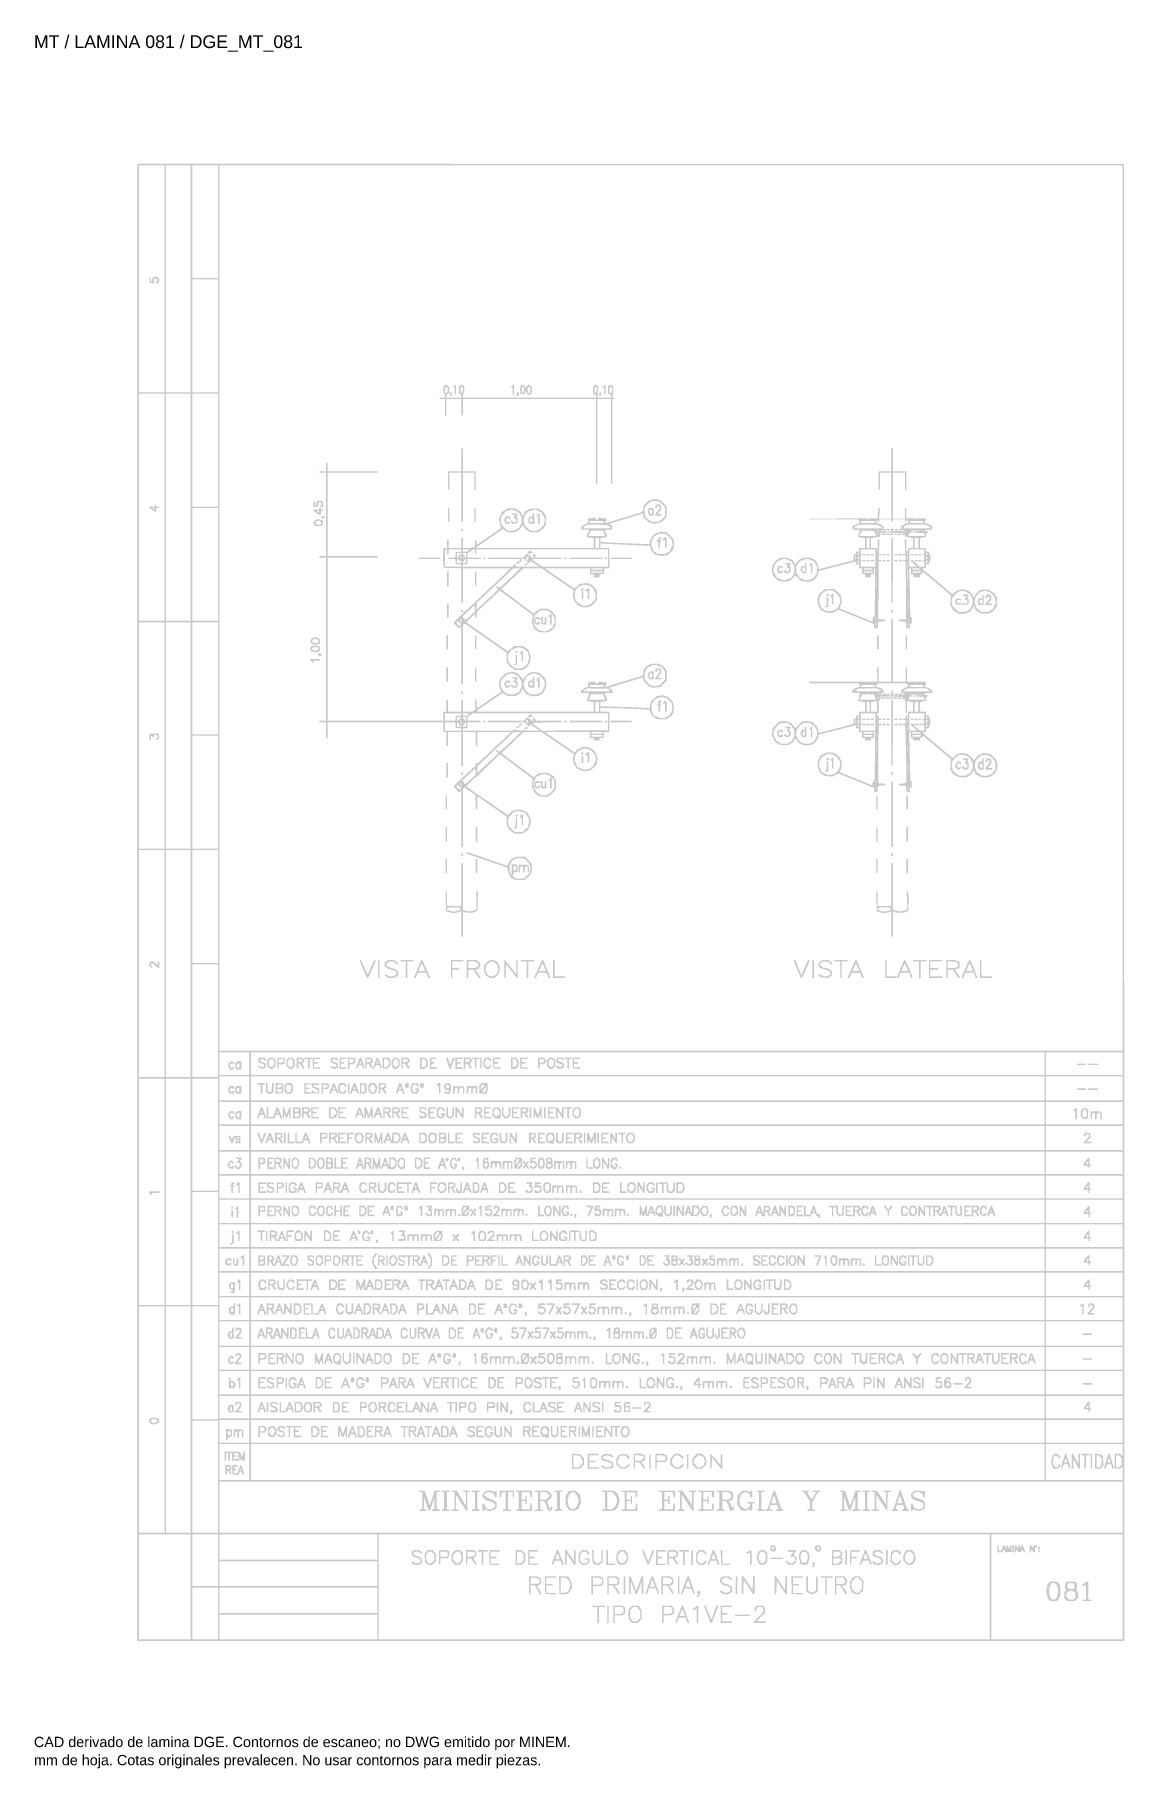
# Model space of a CAD drawing. Header units: millimetres. Extents: x 12 to 192, y 4 to 291.
import ezdxf

# ---------------------------------------------------------------- set-up
doc = ezdxf.new("R2010")
doc.units = ezdxf.units.MM
doc.layers.add('DGE_DATOS', color=7, linetype='Continuous', lineweight=0)
doc.layers.add('DGE_RELLENO', color=7, linetype='Continuous', lineweight=0)
doc.styles.add('DGE_ARIAL', font='arial.ttf')

msp = doc.modelspace()

# ---------------------------------------------------------------- texts
at = {"layer": 'DGE_DATOS', "style": 'DGE_ARIAL'}
for s, height, p in [('MT / LAMINA 081 / DGE_MT_081', 2.1, (12, 289.0389)), ('CAD derivado de lamina DGE. Contornos de escaneo; no DWG emitido por MINEM.', 1.7, (12, 8)), ('mm de hoja. Cotas originales prevalecen. No usar contornos para medir piezas.', 1.7, (12, 5))]:
    msp.add_text(s, height=height, dxfattribs=at).set_placement(p)

# ---------------------------------------------------------------- hatches: boundary and pattern name
at = {"layer": 'DGE_RELLENO'}
h = msp.add_hatch(color=7, dxfattribs=at)
h.paths.add_polyline_path([(29.2109, 269.8232), (29.1279, 269.7402), (29.1279, 147.6464), (29.1279, 25.5526), (110.7652, 25.5526), (192.4025, 25.5526), (192.3714, 147.6982), (192.3402, 269.8438), (110.8171, 269.875), (29.2939, 269.9062)], flags=0)
h.paths.add_polyline_path([(33.6046, 250.88), (33.6046, 232.1027), (31.4906, 232.1027), (29.3767, 232.1027), (29.3767, 250.88), (29.3767, 269.6573), (31.4906, 269.6573), (33.6046, 269.6573)], flags=0)
h.paths.add_polyline_path([(37.957, 250.88), (37.957, 232.1027), (35.9051, 232.1027), (33.8533, 232.1027), (33.8533, 250.88), (33.8533, 269.6573), (35.9051, 269.6573), (37.957, 269.6573)], flags=0)
h.paths.add_polyline_path([(42.4336, 260.3308), (42.4336, 251.0044), (40.3196, 251.0044), (38.2057, 251.0044), (38.2057, 260.3308), (38.2057, 269.6573), (40.3196, 269.6573), (42.4336, 269.6573)], flags=0)
h.paths.add_polyline_path([(192.1537, 196.4135), (192.1537, 123.1696), (117.418, 123.1696), (42.6823, 123.1696), (42.6823, 196.4135), (42.6823, 269.6573), (117.418, 269.6573), (192.1537, 269.6573)], flags=0)
h.paths.add_polyline_path([(42.4336, 241.4292), (42.4336, 232.1027), (40.3196, 232.1027), (38.2057, 232.1027), (38.2057, 241.4292), (38.2057, 250.7557), (40.3196, 250.7557), (42.4336, 250.7557)], flags=0)
h.paths.add_polyline_path([(33.6046, 213.0768), (33.6046, 194.2995), (31.4906, 194.2995), (29.3767, 194.2995), (29.3767, 213.0768), (29.3767, 231.854), (31.4906, 231.854), (33.6046, 231.854)], flags=0)
h.paths.add_polyline_path([(37.957, 213.0768), (37.957, 194.2995), (35.9051, 194.2995), (33.8533, 194.2995), (33.8533, 213.0768), (33.8533, 231.854), (35.9051, 231.854), (37.957, 231.854)], flags=0)
h.paths.add_polyline_path([(42.4336, 222.5276), (42.4336, 213.2011), (40.3196, 213.2011), (38.2057, 213.2011), (38.2057, 222.5276), (38.2057, 231.854), (40.3196, 231.854), (42.4336, 231.854)], flags=0)
h.paths.add_polyline_path([(42.4336, 203.6259), (42.4336, 194.2995), (40.3196, 194.2995), (38.2057, 194.2995), (38.2057, 203.6259), (38.2057, 212.9524), (40.3196, 212.9524), (42.4336, 212.9524)], flags=0)
h.paths.add_polyline_path([(33.6046, 175.3357), (33.6046, 156.6206), (31.4906, 156.6206), (29.3767, 156.6206), (29.3767, 175.3357), (29.3767, 194.0508), (31.4906, 194.0508), (33.6046, 194.0508)], flags=0)
h.paths.add_polyline_path([(37.957, 175.3357), (37.957, 156.6206), (35.9051, 156.6206), (33.8533, 156.6206), (33.8533, 175.3357), (33.8533, 194.0508), (35.9051, 194.0508), (37.957, 194.0508)], flags=0)
h.paths.add_polyline_path([(42.4336, 184.7865), (42.4336, 175.5222), (40.3196, 175.5222), (38.2057, 175.5222), (38.2057, 184.7865), (38.2057, 194.0508), (40.3196, 194.0508), (42.4336, 194.0508)], flags=0)
h.paths.add_polyline_path([(42.4336, 165.947), (42.4336, 156.6206), (40.3196, 156.6206), (38.2057, 156.6206), (38.2057, 165.947), (38.2057, 175.2735), (40.3196, 175.2735), (42.4336, 175.2735)], flags=0)
h.paths.add_polyline_path([(33.6046, 137.5946), (33.6046, 118.8173), (31.4906, 118.8173), (29.3767, 118.8173), (29.3767, 137.5946), (29.3767, 156.3719), (31.4906, 156.3719), (33.6046, 156.3719)], flags=0)
h.paths.add_polyline_path([(37.957, 137.5946), (37.957, 118.8173), (35.9051, 118.8173), (33.8533, 118.8173), (33.8533, 137.5946), (33.8533, 156.3719), (35.9051, 156.3719), (37.957, 156.3719)], flags=0)
h.paths.add_polyline_path([(42.4336, 147.0454), (42.4336, 137.7189), (40.3196, 137.7189), (38.2057, 137.7189), (38.2057, 147.0454), (38.2057, 156.3719), (40.3196, 156.3719), (42.4336, 156.3719)], flags=0)
h.paths.add_polyline_path([(42.4336, 128.1438), (42.4336, 118.8173), (40.3196, 118.8173), (38.2057, 118.8173), (38.2057, 128.1438), (38.2057, 137.4702), (40.3196, 137.4702), (42.4336, 137.4702)], flags=0)
h.paths.add_polyline_path([(47.6564, 121.0556), (47.6564, 119.1903), (45.1694, 119.1903), (42.6823, 119.1903), (42.6823, 121.0556), (42.6823, 122.9209), (45.1694, 122.9209), (47.6564, 122.9209)], flags=0)
h.paths.add_polyline_path([(179.2211, 121.0556), (179.2211, 119.1903), (113.5631, 119.1903), (47.9051, 119.1903), (47.9051, 121.0556), (47.9051, 122.9209), (113.5631, 122.9209), (179.2211, 122.9209)], flags=0)
h.paths.add_polyline_path([(192.1537, 121.0556), (192.1537, 119.1903), (185.8117, 119.1903), (179.4698, 119.1903), (179.4698, 121.0556), (179.4698, 122.9209), (185.8117, 122.9209), (192.1537, 122.9209)], flags=0)
h.paths.add_polyline_path([(47.6564, 116.952), (47.6564, 114.9624), (45.1694, 114.9624), (42.6823, 114.9624), (42.6823, 116.952), (42.6823, 118.9416), (45.1694, 118.9416), (47.6564, 118.9416)], flags=0)
h.paths.add_polyline_path([(179.2211, 116.952), (179.2211, 114.9624), (113.5631, 114.9624), (47.9051, 114.9624), (47.9051, 116.952), (47.9051, 118.9416), (113.5631, 118.9416), (179.2211, 118.9416)], flags=0)
h.paths.add_polyline_path([(192.1537, 116.952), (192.1537, 114.9624), (185.8117, 114.9624), (179.4698, 114.9624), (179.4698, 116.952), (179.4698, 118.9416), (185.8117, 118.9416), (192.1537, 118.9416)], flags=0)
h.paths.add_polyline_path([(33.6046, 99.8535), (33.6046, 81.1384), (31.4906, 81.1384), (29.3767, 81.1384), (29.3767, 99.8535), (29.3767, 118.5686), (31.4906, 118.5686), (33.6046, 118.5686)], flags=0)
h.paths.add_polyline_path([(37.957, 99.8535), (37.957, 81.1384), (35.9051, 81.1384), (33.8533, 81.1384), (33.8533, 99.8535), (33.8533, 118.5686), (35.9051, 118.5686), (37.957, 118.5686)], flags=0)
h.paths.add_polyline_path([(42.4336, 109.3043), (42.4336, 100.04), (40.3196, 100.04), (38.2057, 100.04), (38.2057, 109.3043), (38.2057, 118.5686), (40.3196, 118.5686), (42.4336, 118.5686)], flags=0)
h.paths.add_polyline_path([(47.6564, 112.8484), (47.6564, 110.9831), (45.1694, 110.9831), (42.6823, 110.9831), (42.6823, 112.8484), (42.6823, 114.7136), (45.1694, 114.7136), (47.6564, 114.7136)], flags=0)
h.paths.add_polyline_path([(179.2211, 112.8484), (179.2211, 110.9831), (113.5631, 110.9831), (47.9051, 110.9831), (47.9051, 112.8484), (47.9051, 114.7136), (113.5631, 114.7136), (179.2211, 114.7136)], flags=0)
h.paths.add_polyline_path([(192.1537, 112.8484), (192.1537, 110.9831), (185.8117, 110.9831), (179.4698, 110.9831), (179.4698, 112.8484), (179.4698, 114.7136), (185.8117, 114.7136), (192.1537, 114.7136)], flags=0)
h.paths.add_polyline_path([(47.6564, 108.7447), (47.6564, 106.7551), (45.1694, 106.7551), (42.6823, 106.7551), (42.6823, 108.7447), (42.6823, 110.7344), (45.1694, 110.7344), (47.6564, 110.7344)], flags=0)
h.paths.add_polyline_path([(179.2211, 108.7447), (179.2211, 106.7551), (113.5631, 106.7551), (47.9051, 106.7551), (47.9051, 108.7447), (47.9051, 110.7344), (113.5631, 110.7344), (179.2211, 110.7344)], flags=0)
h.paths.add_polyline_path([(192.1537, 108.7447), (192.1537, 106.7551), (185.8117, 106.7551), (179.4698, 106.7551), (179.4698, 108.7447), (179.4698, 110.7344), (185.8117, 110.7344), (192.1537, 110.7344)], flags=0)
h.paths.add_polyline_path([(47.6564, 104.6411), (47.6564, 102.7758), (45.1694, 102.7758), (42.6823, 102.7758), (42.6823, 104.6411), (42.6823, 106.5064), (45.1694, 106.5064), (47.6564, 106.5064)], flags=0)
h.paths.add_polyline_path([(179.2211, 104.6411), (179.2211, 102.7758), (113.5631, 102.7758), (47.9051, 102.7758), (47.9051, 104.6411), (47.9051, 106.5064), (113.5631, 106.5064), (179.2211, 106.5064)], flags=0)
h.paths.add_polyline_path([(192.1537, 104.6411), (192.1537, 102.7758), (185.8117, 102.7758), (179.4698, 102.7758), (179.4698, 104.6411), (179.4698, 106.5064), (185.8117, 106.5064), (192.1537, 106.5064)], flags=0)
h.paths.add_polyline_path([(47.6564, 100.6618), (47.6564, 98.7965), (45.1694, 98.7965), (42.6823, 98.7965), (42.6823, 100.6618), (42.6823, 102.5271), (45.1694, 102.5271), (47.6564, 102.5271)], flags=0)
h.paths.add_polyline_path([(179.2211, 100.6618), (179.2211, 98.7965), (113.5631, 98.7965), (47.9051, 98.7965), (47.9051, 100.6618), (47.9051, 102.5271), (113.5631, 102.5271), (179.2211, 102.5271)], flags=0)
h.paths.add_polyline_path([(192.1537, 100.6618), (192.1537, 98.7965), (185.8117, 98.7965), (179.4698, 98.7965), (179.4698, 100.6618), (179.4698, 102.5271), (185.8117, 102.5271), (192.1537, 102.5271)], flags=0)
h.paths.add_polyline_path([(42.4336, 90.4648), (42.4336, 81.1384), (40.3196, 81.1384), (38.2057, 81.1384), (38.2057, 90.4648), (38.2057, 99.7913), (40.3196, 99.7913), (42.4336, 99.7913)], flags=0)
h.paths.add_polyline_path([(47.6564, 96.6203), (47.6564, 94.6928), (45.1694, 94.6928), (42.6823, 94.6928), (42.6823, 96.6203), (42.6823, 98.5478), (45.1694, 98.5478), (47.6564, 98.5478)], flags=0)
h.paths.add_polyline_path([(179.2211, 96.6203), (179.2211, 94.6928), (113.5631, 94.6928), (47.9051, 94.6928), (47.9051, 96.6203), (47.9051, 98.5478), (113.5631, 98.5478), (179.2211, 98.5478)], flags=0)
h.paths.add_polyline_path([(192.1537, 96.6203), (192.1537, 94.6928), (185.8117, 94.6928), (179.4698, 94.6928), (179.4698, 96.6203), (179.4698, 98.5478), (185.8117, 98.5478), (192.1537, 98.5478)], flags=0)
h.paths.add_polyline_path([(47.6564, 92.5788), (47.6564, 90.7135), (45.1694, 90.7135), (42.6823, 90.7135), (42.6823, 92.5788), (42.6823, 94.4441), (45.1694, 94.4441), (47.6564, 94.4441)], flags=0)
h.paths.add_polyline_path([(179.2211, 92.5788), (179.2211, 90.7135), (113.5631, 90.7135), (47.9051, 90.7135), (47.9051, 92.5788), (47.9051, 94.4441), (113.5631, 94.4441), (179.2211, 94.4441)], flags=0)
h.paths.add_polyline_path([(192.1537, 92.5788), (192.1537, 90.7135), (185.8117, 90.7135), (179.4698, 90.7135), (179.4698, 92.5788), (179.4698, 94.4441), (185.8117, 94.4441), (192.1537, 94.4441)], flags=0)
h.paths.add_polyline_path([(47.6564, 88.5995), (47.6564, 86.7343), (45.1694, 86.7343), (42.6823, 86.7343), (42.6823, 88.5995), (42.6823, 90.4648), (45.1694, 90.4648), (47.6564, 90.4648)], flags=0)
h.paths.add_polyline_path([(179.2211, 88.5995), (179.2211, 86.7343), (113.5631, 86.7343), (47.9051, 86.7343), (47.9051, 88.5995), (47.9051, 90.4648), (113.5631, 90.4648), (179.2211, 90.4648)], flags=0)
h.paths.add_polyline_path([(192.1537, 88.5995), (192.1537, 86.7343), (185.8117, 86.7343), (179.4698, 86.7343), (179.4698, 88.5995), (179.4698, 90.4648), (185.8117, 90.4648), (192.1537, 90.4648)], flags=0)
h.paths.add_polyline_path([(47.6564, 84.5581), (47.6564, 82.6306), (45.1694, 82.6306), (42.6823, 82.6306), (42.6823, 84.5581), (42.6823, 86.4855), (45.1694, 86.4855), (47.6564, 86.4855)], flags=0)
h.paths.add_polyline_path([(179.2211, 84.5581), (179.2211, 82.6306), (113.5631, 82.6306), (47.9051, 82.6306), (47.9051, 84.5581), (47.9051, 86.4855), (113.5631, 86.4855), (179.2211, 86.4855)], flags=0)
h.paths.add_polyline_path([(192.1537, 84.5581), (192.1537, 82.6306), (185.8117, 82.6306), (179.4698, 82.6306), (179.4698, 84.5581), (179.4698, 86.4855), (185.8117, 86.4855), (192.1537, 86.4855)], flags=0)
h.paths.add_polyline_path([(47.6564, 80.5166), (47.6564, 78.6513), (45.1694, 78.6513), (42.6823, 78.6513), (42.6823, 80.5166), (42.6823, 82.3819), (45.1694, 82.3819), (47.6564, 82.3819)], flags=0)
h.paths.add_polyline_path([(179.2211, 80.5166), (179.2211, 78.6513), (113.5631, 78.6513), (47.9051, 78.6513), (47.9051, 80.5166), (47.9051, 82.3819), (113.5631, 82.3819), (179.2211, 82.3819)], flags=0)
h.paths.add_polyline_path([(192.1537, 80.5166), (192.1537, 78.6513), (185.8117, 78.6513), (179.4698, 78.6513), (179.4698, 80.5166), (179.4698, 82.3819), (185.8117, 82.3819), (192.1537, 82.3819)], flags=0)
h.paths.add_polyline_path([(33.6046, 62.1746), (33.6046, 43.4595), (31.4906, 43.4595), (29.3767, 43.4595), (29.3767, 62.1746), (29.3767, 80.8897), (31.4906, 80.8897), (33.6046, 80.8897)], flags=0)
h.paths.add_polyline_path([(37.957, 62.1746), (37.957, 43.4595), (35.9051, 43.4595), (33.8533, 43.4595), (33.8533, 62.1746), (33.8533, 80.8897), (35.9051, 80.8897), (37.957, 80.8897)], flags=0)
h.paths.add_polyline_path([(42.4336, 71.5632), (42.4336, 62.2367), (40.3196, 62.2367), (38.2057, 62.2367), (38.2057, 71.5632), (38.2057, 80.8897), (40.3196, 80.8897), (42.4336, 80.8897)], flags=0)
h.paths.add_polyline_path([(47.6564, 76.413), (47.6564, 74.4233), (45.1694, 74.4233), (42.6823, 74.4233), (42.6823, 76.413), (42.6823, 78.4026), (45.1694, 78.4026), (47.6564, 78.4026)], flags=0)
h.paths.add_polyline_path([(179.2211, 76.413), (179.2211, 74.4233), (113.5631, 74.4233), (47.9051, 74.4233), (47.9051, 76.413), (47.9051, 78.4026), (113.5631, 78.4026), (179.2211, 78.4026)], flags=0)
h.paths.add_polyline_path([(192.1537, 76.413), (192.1537, 74.4233), (185.8117, 74.4233), (179.4698, 74.4233), (179.4698, 76.413), (179.4698, 78.4026), (185.8117, 78.4026), (192.1537, 78.4026)], flags=0)
h.paths.add_polyline_path([(47.6564, 72.3093), (47.6564, 70.444), (45.1694, 70.444), (42.6823, 70.444), (42.6823, 72.3093), (42.6823, 74.1746), (45.1694, 74.1746), (47.6564, 74.1746)], flags=0)
h.paths.add_polyline_path([(179.2211, 72.3093), (179.2211, 70.444), (113.5631, 70.444), (47.9051, 70.444), (47.9051, 72.3093), (47.9051, 74.1746), (113.5631, 74.1746), (179.2211, 74.1746)], flags=0)
h.paths.add_polyline_path([(192.1537, 72.3093), (192.1537, 70.444), (185.8117, 70.444), (179.4698, 70.444), (179.4698, 72.3093), (179.4698, 74.1746), (185.8117, 74.1746), (192.1537, 74.1746)], flags=0)
h.paths.add_polyline_path([(47.6564, 68.2679), (47.6564, 66.3404), (45.1694, 66.3404), (42.6823, 66.3404), (42.6823, 68.2679), (42.6823, 70.1953), (45.1694, 70.1953), (47.6564, 70.1953)], flags=0)
h.paths.add_polyline_path([(179.2211, 68.2679), (179.2211, 66.3404), (113.5631, 66.3404), (47.9051, 66.3404), (47.9051, 68.2679), (47.9051, 70.1953), (113.5631, 70.1953), (179.2211, 70.1953)], flags=0)
h.paths.add_polyline_path([(192.1537, 68.2679), (192.1537, 66.3404), (185.8117, 66.3404), (179.4698, 66.3404), (179.4698, 68.2679), (179.4698, 70.1953), (185.8117, 70.1953), (192.1537, 70.1953)], flags=0)
h.paths.add_polyline_path([(47.6564, 64.2264), (47.6564, 62.3611), (45.1694, 62.3611), (42.6823, 62.3611), (42.6823, 64.2264), (42.6823, 66.0917), (45.1694, 66.0917), (47.6564, 66.0917)], flags=0)
h.paths.add_polyline_path([(179.2211, 64.2264), (179.2211, 62.3611), (113.5631, 62.3611), (47.9051, 62.3611), (47.9051, 64.2264), (47.9051, 66.0917), (113.5631, 66.0917), (179.2211, 66.0917)], flags=0)
h.paths.add_polyline_path([(192.1537, 64.2264), (192.1537, 62.3611), (185.8117, 62.3611), (179.4698, 62.3611), (179.4698, 64.2264), (179.4698, 66.0917), (185.8117, 66.0917), (192.1537, 66.0917)], flags=0)
h.paths.add_polyline_path([(47.6564, 60.2471), (47.6564, 58.3818), (45.1694, 58.3818), (42.6823, 58.3818), (42.6823, 60.2471), (42.6823, 62.1124), (45.1694, 62.1124), (47.6564, 62.1124)], flags=0)
h.paths.add_polyline_path([(179.2211, 60.2471), (179.2211, 58.3818), (113.5631, 58.3818), (47.9051, 58.3818), (47.9051, 60.2471), (47.9051, 62.1124), (113.5631, 62.1124), (179.2211, 62.1124)], flags=0)
h.paths.add_polyline_path([(192.1537, 60.2471), (192.1537, 58.3818), (185.8117, 58.3818), (179.4698, 58.3818), (179.4698, 60.2471), (179.4698, 62.1124), (185.8117, 62.1124), (192.1537, 62.1124)], flags=0)
h.paths.add_polyline_path([(42.4336, 52.7237), (42.4336, 43.4595), (40.3196, 43.4595), (38.2057, 43.4595), (38.2057, 52.7237), (38.2057, 61.988), (40.3196, 61.988), (42.4336, 61.988)], flags=0)
h.paths.add_polyline_path([(47.6564, 55.1486), (47.6564, 52.1642), (45.1694, 52.1642), (42.6823, 52.1642), (42.6823, 55.1486), (42.6823, 58.1331), (45.1694, 58.1331), (47.6564, 58.1331)], flags=0)
h.paths.add_polyline_path([(179.2211, 55.1486), (179.2211, 52.1642), (113.5631, 52.1642), (47.9051, 52.1642), (47.9051, 55.1486), (47.9051, 58.1331), (113.5631, 58.1331), (179.2211, 58.1331)], flags=0)
h.paths.add_polyline_path([(192.1537, 57.1312), (192.1537, 56.1293), (191.8773, 56.3229), (191.6009, 56.5165), (191.1934, 56.5165), (190.7858, 56.5165), (190.7858, 55.273), (190.7858, 54.0295), (191.1934, 54.0295), (191.6009, 54.0295), (191.8773, 54.223), (192.1537, 54.4166), (192.1537, 53.2904), (192.1537, 52.1642), (185.8117, 52.1642), (179.4698, 52.1642), (179.4698, 55.1486), (179.4698, 58.1331), (185.8117, 58.1331), (192.1537, 58.1331)], flags=0)
h.paths.add_polyline_path([(191.7303, 56.006), (191.9672, 55.7442), (191.9548, 55.1786), (191.9424, 54.6131), (191.7134, 54.4456), (191.4844, 54.2782), (191.2595, 54.2782), (191.0345, 54.2782), (191.0345, 55.273), (191.0345, 56.2678), (191.264, 56.2678), (191.4934, 56.2678)], flags=0)
h.paths.add_polyline_path([(192.1537, 47.6875), (192.1537, 43.4595), (117.418, 43.4595), (42.6823, 43.4595), (42.6823, 47.6875), (42.6823, 51.9155), (117.418, 51.9155), (192.1537, 51.9155)], flags=0)
h.paths.add_polyline_path([(37.957, 34.5061), (37.957, 25.8014), (33.6668, 25.8014), (29.3767, 25.8014), (29.3767, 34.5061), (29.3767, 43.2108), (33.6668, 43.2108), (37.957, 43.2108)], flags=0)
h.paths.add_polyline_path([(42.4336, 38.9206), (42.4336, 34.6304), (40.3196, 34.6304), (38.2057, 34.6304), (38.2057, 38.9206), (38.2057, 43.2108), (40.3196, 43.2108), (42.4336, 43.2108)], flags=0)
h.paths.add_polyline_path([(68.7963, 41.0968), (68.7963, 38.9828), (55.7393, 38.9828), (42.6823, 38.9828), (42.6823, 41.0968), (42.6823, 43.2108), (55.7393, 43.2108), (68.7963, 43.2108)], flags=0)
h.paths.add_polyline_path([(170.1434, 34.5061), (170.1434, 25.8014), (119.5942, 25.8014), (69.045, 25.8014), (69.045, 34.5061), (69.045, 43.2108), (119.5942, 43.2108), (170.1434, 43.2108)], flags=0)
h.paths.add_polyline_path([(192.1537, 34.5061), (192.1537, 25.8014), (181.2729, 25.8014), (170.3921, 25.8014), (170.3921, 34.5061), (170.3921, 43.2108), (181.2729, 43.2108), (192.1537, 43.2108)], flags=0)
h.paths.add_polyline_path([(68.7963, 36.6822), (68.7963, 34.6304), (55.7393, 34.6304), (42.6823, 34.6304), (42.6823, 36.6822), (42.6823, 38.7341), (55.7393, 38.7341), (68.7963, 38.7341)], flags=0)
h.paths.add_polyline_path([(42.4336, 30.0915), (42.4336, 25.8014), (40.3196, 25.8014), (38.2057, 25.8014), (38.2057, 30.0915), (38.2057, 34.3817), (40.3196, 34.3817), (42.4336, 34.3817)], flags=0)
h.paths.add_polyline_path([(68.7963, 32.2677), (68.7963, 30.1537), (55.7393, 30.1537), (42.6823, 30.1537), (42.6823, 32.2677), (42.6823, 34.3817), (55.7393, 34.3817), (68.7963, 34.3817)], flags=0)
h.paths.add_polyline_path([(68.7963, 27.8532), (68.7963, 25.8014), (55.7393, 25.8014), (42.6823, 25.8014), (42.6823, 27.8532), (42.6823, 29.905), (55.7393, 29.905), (68.7963, 29.905)], flags=0)
h.paths.add_polyline_path([(31.8326, 251.1188), (31.615, 250.992), (31.615, 250.6873), (31.615, 250.3826), (31.4906, 250.3826), (31.3663, 250.3826), (31.3663, 250.6935), (31.3663, 251.0044), (31.2341, 251.0044), (31.1018, 251.0044), (31.1408, 250.6002), (31.1798, 250.1961), (31.5217, 250.1567), (31.8637, 250.1174), (31.8637, 250.4987), (31.8637, 250.88), (32.1051, 250.88), (32.3464, 250.88), (32.4281, 250.7478), (32.5098, 250.6156), (32.303, 250.3871), (32.0962, 250.1586), (32.2186, 250.0829), (32.3411, 250.0073), (32.5376, 250.2038), (32.7342, 250.4004), (32.7342, 250.6209), (32.7342, 250.8415), (32.5068, 251.0473), (32.2793, 251.2531), (32.1648, 251.2493), (32.0502, 251.2455)], flags=0)
h.paths.add_polyline_path([(79.9569, 233.212), (79.7393, 233.0852), (79.7393, 232.5391), (79.7393, 231.9931), (79.8637, 231.9162), (79.988, 231.8394), (79.988, 231.5358), (79.988, 231.2323), (79.5528, 231.2323), (79.1175, 231.2323), (79.1175, 231.1079), (79.1175, 230.9836), (79.5528, 230.9836), (79.988, 230.9836), (79.988, 229.6157), (79.988, 228.2478), (80.1124, 228.2478), (80.2367, 228.2478), (80.2367, 229.6157), (80.2367, 230.9836), (81.4802, 230.9836), (82.7238, 230.9836), (82.7238, 229.6083), (82.7238, 228.2331), (82.8481, 228.31), (82.9725, 228.3868), (82.9725, 229.6852), (82.9725, 230.9836), (93.9776, 230.9836), (104.9828, 230.9836), (104.9828, 223.9576), (104.9828, 216.9317), (105.1071, 216.9317), (105.2315, 216.9317), (105.2315, 223.9576), (105.2315, 230.9836), (106.3507, 230.9836), (107.4698, 230.9836), (107.4698, 223.9576), (107.4698, 216.9317), (107.5942, 216.9317), (107.7185, 216.9317), (107.7185, 223.9576), (107.7185, 230.9836), (107.9051, 230.9836), (108.0916, 230.9836), (108.0916, 231.1079), (108.0916, 231.2323), (107.8892, 231.2323), (107.6868, 231.2323), (107.7858, 231.7608), (107.8848, 232.2893), (107.8812, 232.6405), (107.8777, 232.9917), (107.6883, 233.1811), (107.4989, 233.3705), (107.2356, 233.2297), (106.9724, 233.0888), (106.9724, 232.5347), (106.9724, 231.9805), (107.2211, 231.8252), (107.4698, 231.6699), (107.4698, 231.4511), (107.4698, 231.2323), (106.3523, 231.2323), (105.2347, 231.2323), (105.3111, 232.1365), (105.3875, 233.0408), (105.1747, 233.2174), (104.9619, 233.394), (104.7548, 233.2643), (104.5476, 233.1347), (104.5073, 232.7258), (104.4671, 232.317), (104.5408, 232.0234), (104.6145, 231.7297), (104.7986, 231.7297), (104.9828, 231.7297), (104.9828, 231.481), (104.9828, 231.2323), (93.9635, 231.2323), (82.9442, 231.2323), (83.013, 231.5742), (83.0817, 231.9162), (83.1655, 232.2559), (83.2493, 232.5956), (83.1741, 232.895), (83.099, 233.1945), (82.8956, 233.2725), (82.6922, 233.3506), (82.5215, 233.2088), (82.3507, 233.0671), (82.3507, 232.4567), (82.3507, 231.8462), (82.5372, 231.7746), (82.7238, 231.7031), (82.7238, 231.4677), (82.7238, 231.2323), (81.4802, 231.2323), (80.2367, 231.2323), (80.2367, 231.4511), (80.2367, 231.6699), (80.4854, 231.8252), (80.7341, 231.9805), (80.7341, 232.468), (80.7341, 232.9554), (80.5387, 233.1509), (80.3433, 233.3463), (80.2589, 233.3425), (80.1745, 233.3387)], flags=0)
h.paths.add_polyline_path([(80.4554, 232.5906), (80.4877, 232.2893), (80.3761, 232.1179), (80.2645, 231.9465), (80.1263, 232.032), (79.988, 232.1174), (79.988, 232.4624), (79.988, 232.8074), (80.0735, 232.8929), (80.159, 232.9784), (80.2911, 232.9351), (80.4232, 232.8919)], flags=0)
h.paths.add_polyline_path([(82.9276, 232.7864), (82.9993, 232.5996), (82.92, 232.2839), (82.8408, 231.9682), (82.7201, 232.0428), (82.5994, 232.1174), (82.5994, 232.5453), (82.5994, 232.9732), (82.7277, 232.9732), (82.8559, 232.9732)], flags=0)
h.paths.add_polyline_path([(105.1071, 232.5453), (105.1071, 232.1174), (104.9864, 232.0428), (104.8657, 231.9682), (104.7865, 232.2839), (104.7073, 232.5996), (104.779, 232.7864), (104.8506, 232.9732), (104.9789, 232.9732), (105.1071, 232.9732)], flags=0)
h.paths.add_polyline_path([(107.621, 232.7556), (107.666, 232.538), (107.6146, 232.253), (107.5632, 231.968), (107.4233, 232.014), (107.2833, 232.06), (107.2424, 232.3391), (107.2015, 232.6182), (107.2696, 232.7957), (107.3377, 232.9732), (107.4568, 232.9732), (107.576, 232.9732)], flags=0)
h.paths.add_polyline_path([(81.5346, 233.1342), (81.3226, 232.9221), (81.4636, 232.8751), (81.6046, 232.8281), (81.6046, 232.3484), (81.6046, 231.8687), (81.7289, 231.7919), (81.8533, 231.715), (81.8533, 232.5306), (81.8533, 233.3463), (81.8, 233.3463), (81.7467, 233.3463)], flags=0)
h.paths.add_polyline_path([(91.0395, 233.1395), (90.8688, 232.9328), (91.0243, 232.8804), (91.1797, 232.8281), (91.1797, 232.2789), (91.1797, 231.7297), (91.3041, 231.7297), (91.4284, 231.7297), (91.4284, 232.538), (91.4284, 233.3463), (91.3193, 233.3463), (91.2102, 233.3463)], flags=0)
h.paths.add_polyline_path([(92.56, 233.1747), (92.4088, 232.9925), (92.4471, 232.3922), (92.4854, 231.7919), (92.8528, 231.7919), (93.2203, 231.7919), (93.2907, 232.0902), (93.3612, 232.3886), (93.5113, 232.0592), (93.6614, 231.7297), (93.9084, 231.7297), (94.1554, 231.7297), (94.2841, 231.9702), (94.4129, 232.2107), (94.4129, 232.5831), (94.4129, 232.9554), (94.2174, 233.1509), (94.022, 233.3463), (93.9155, 233.3463), (93.8089, 233.3463), (93.6135, 233.1509), (93.418, 232.9554), (93.4162, 232.8089), (93.4144, 232.6623), (93.2576, 232.9721), (93.1009, 233.2819), (92.9061, 233.3194), (92.7112, 233.3569)], flags=0)
h.paths.add_polyline_path([(93.0718, 232.7556), (93.1168, 232.538), (93.0654, 232.253), (93.014, 231.968), (92.8741, 232.0139), (92.7341, 232.0598), (92.6955, 232.5165), (92.6569, 232.9732), (92.8418, 232.9732), (93.0267, 232.9732)], flags=0)
h.paths.add_polyline_path([(94.1193, 232.7864), (94.191, 232.5996), (94.113, 232.289), (94.0351, 231.9784), (93.9155, 231.9784), (93.7958, 231.9784), (93.7179, 232.289), (93.6399, 232.5996), (93.7116, 232.7864), (93.7833, 232.9732), (93.9155, 232.9732), (94.0476, 232.9732)], flags=0)
h.paths.add_polyline_path([(106.2885, 233.1415), (106.0398, 232.9447), (106.1952, 232.8864), (106.3507, 232.8281), (106.3507, 232.3484), (106.3507, 231.8687), (106.475, 231.7919), (106.5994, 231.715), (106.5994, 232.5306), (106.5994, 233.3463), (106.5683, 233.3423), (106.5372, 233.3384)], flags=0)
h.paths.add_polyline_path([(80.8585, 231.7919), (80.8585, 231.481), (80.9828, 231.481), (81.1072, 231.481), (81.1072, 231.7919), (81.1072, 232.1027), (80.9828, 232.1027), (80.8585, 232.1027)], flags=0)
h.paths.add_polyline_path([(91.9166, 232.0716), (91.9073, 232.0406), (91.8552, 231.7608), (91.803, 231.481), (91.9755, 231.481), (92.1479, 231.481), (92.2238, 231.6787), (92.2997, 231.8765), (92.2298, 231.9896), (92.1598, 232.1027), (92.0428, 232.1027), (91.9258, 232.1027)], flags=0)
h.paths.add_polyline_path([(105.5953, 232.0716), (105.5861, 232.0406), (105.5323, 231.7501), (105.4785, 231.4597), (105.6348, 231.5112), (105.7911, 231.5626), (105.8308, 231.8327), (105.8706, 232.1027), (105.7376, 232.1027), (105.6046, 232.1027)], flags=0)
h.paths.add_polyline_path([(82.7238, 220.9805), (82.7238, 219.0457), (81.6046, 219.0457), (80.4854, 219.0457), (80.4854, 217.4839), (80.4854, 215.9222), (80.6098, 215.999), (80.7341, 216.0759), (80.7341, 217.4364), (80.7341, 218.797), (81.7289, 218.797), (82.7238, 218.797), (82.7238, 214.7555), (82.7238, 210.714), (82.8481, 210.714), (82.9725, 210.714), (82.9725, 214.7555), (82.9725, 218.797), (83.9051, 218.797), (84.8377, 218.797), (84.8377, 217.3669), (84.8377, 215.9369), (84.9621, 215.9369), (85.0864, 215.9369), (85.0864, 217.4913), (85.0864, 219.0457), (84.0294, 219.0457), (82.9725, 219.0457), (82.9725, 220.9036), (82.9725, 222.7616), (82.8481, 222.8384), (82.7238, 222.9153)], flags=0)
h.paths.add_polyline_path([(153.8532, 220.9732), (153.8532, 219.0457), (152.7962, 219.0457), (151.7392, 219.0457), (151.7392, 217.4839), (151.7392, 215.9222), (151.8636, 215.999), (151.9879, 216.0759), (151.9879, 217.4364), (151.9879, 218.797), (152.9206, 218.797), (153.8532, 218.797), (153.8532, 215.0042), (153.8532, 211.2115), (152.8405, 211.2115), (151.8279, 211.2115), (151.9088, 212.0819), (151.9897, 212.9524), (151.88, 212.9524), (151.7703, 212.9524), (151.6926, 212.5638), (151.6149, 212.1752), (151.6149, 211.7219), (151.6149, 211.2686), (145.988, 211.2297), (140.3611, 211.1908), (140.3092, 211.139), (140.2574, 211.0871), (144.2663, 211.0871), (148.2751, 211.0871), (148.4528, 210.9095), (148.6304, 210.7318), (148.6304, 210.6289), (148.6304, 210.5261), (148.0087, 210.2408), (147.3869, 209.9556), (147.3869, 209.7264), (147.3869, 209.4971), (147.5836, 209.4216), (147.7803, 209.3462), (148.2199, 209.3462), (148.6594, 209.3462), (148.5711, 209.0664), (148.4828, 208.7866), (148.4205, 208.4605), (148.3582, 208.1344), (148.9295, 208.0487), (149.5009, 207.963), (149.5009, 207.1624), (149.5009, 206.3617), (149.0035, 206.3617), (148.5061, 206.3617), (148.5061, 206.0508), (148.5061, 205.7399), (148.2574, 205.7399), (148.0087, 205.7399), (148.0087, 205.5667), (148.0087, 205.3935), (147.8301, 205.3249), (147.6514, 205.2564), (147.6124, 204.7831), (147.5734, 204.3099), (144.8377, 203.5975), (142.1019, 202.8851), (141.9465, 202.8825), (141.7911, 202.8798), (141.7911, 203.1243), (141.7911, 203.3688), (141.5757, 203.8204), (141.3603, 204.2721), (140.8967, 204.5086), (140.4331, 204.7451), (139.8624, 204.7451), (139.2917, 204.7451), (138.9357, 204.561), (138.5798, 204.377), (138.271, 203.9824), (137.9622, 203.5879), (137.7674, 203.9645), (137.5726, 204.3412), (137.0679, 204.5432), (136.5632, 204.7451), (136.0622, 204.7451), (135.5611, 204.7451), (135.2006, 204.5587), (134.8402, 204.3723), (134.5365, 203.968), (134.2328, 203.5638), (134.1494, 203.17), (134.066, 202.7763), (134.1528, 202.3136), (134.2396, 201.8509), (134.703, 201.3876), (135.1663, 200.9242), (135.6334, 200.8366), (136.1006, 200.749), (136.5963, 200.8327), (137.092, 200.9165), (137.5451, 201.3696), (137.9983, 201.8228), (138.4557, 201.3655), (138.913, 200.9081), (139.4939, 200.821), (140.0749, 200.7339), (140.5363, 200.8721), (140.9977, 201.0103), (141.2806, 201.3115), (141.5635, 201.6127), (141.7255, 202.0838), (141.8875, 202.555), (144.6061, 203.2567), (147.3247, 203.9584), (147.6667, 204.0433), (148.0087, 204.1281), (148.0087, 203.877), (148.0087, 203.6259), (148.2574, 203.6259), (148.5061, 203.6259), (148.5061, 203.3151), (148.5061, 203.0042), (148.7548, 203.0042), (149.0035, 203.0042), (149.0035, 202.5573), (149.0035, 202.1104), (149.2522, 202.0454), (149.5009, 201.9803), (149.5009, 201.7461), (149.5009, 201.5119), (149.9478, 201.5119), (150.3946, 201.5119), (150.4567, 201.7491), (150.5187, 201.9864), (150.7559, 202.0484), (150.9931, 202.1104), (150.9931, 202.5573), (150.9931, 203.0042), (151.0864, 203.0042), (151.1796, 203.0042), (151.1381, 199.1182), (151.0966, 195.2321), (150.9205, 194.9567), (150.7444, 194.6813), (150.7444, 194.4149), (150.7444, 194.1485), (150.589, 194.2126), (150.4335, 194.2767), (147.8843, 195.3046), (145.3351, 196.3325), (145.3024, 196.3539), (145.2696, 196.3753), (145.4709, 196.8569), (145.6722, 197.3386), (145.6132, 197.8616), (145.5543, 198.3846), (145.2966, 198.7121), (145.039, 199.0396), (144.6953, 199.31), (144.3516, 199.5803), (143.6496, 199.5803), (142.9476, 199.5803), (142.4805, 199.224), (142.0134, 198.8677), (141.84, 198.4529), (141.6667, 198.038), (141.6667, 197.5759), (141.6667, 197.1138), (141.9179, 196.5948), (142.1691, 196.0759), (142.6657, 195.852), (143.1624, 195.628), (143.7184, 195.6364), (144.2745, 195.6448), (144.6804, 195.8932), (145.0864, 196.1415), (148.0397, 194.9447), (150.9931, 193.7479), (150.9931, 193.4019), (150.9931, 193.0559), (151.2968, 193.0559), (151.6006, 193.0559), (151.6388, 193.5844), (151.6771, 194.1129), (151.9879, 194.1478), (152.2988, 194.1826), (152.5837, 194.2447), (152.8686, 194.3068), (152.794, 194.4275), (152.7194, 194.5482), (152.1982, 194.5483), (151.6771, 194.5485), (151.7221, 197.253), (151.7672, 199.9575), (151.755, 202.0404), (151.7428, 204.1233), (151.9897, 204.1233), (152.2366, 204.1233), (152.2366, 204.2477), (152.2366, 204.3721), (151.9879, 204.3721), (151.7392, 204.3721), (151.7392, 204.7451), (151.7392, 205.1182), (151.9879, 205.1182), (152.2366, 205.1182), (152.2366, 205.257), (152.2366, 205.3959), (152.019, 205.3387), (151.8014, 205.2815), (151.8407, 206.5055), (151.8801, 207.7296), (151.7475, 207.7296), (151.6149, 207.7296), (151.5962, 206.7037), (151.5776, 205.6778), (151.5258, 206.0197), (151.474, 206.3617), (150.9849, 206.3617), (150.4957, 206.3617), (150.4957, 207.1601), (150.4957, 207.9585), (150.8688, 208.0306), (151.2418, 208.1026), (151.6045, 208.1724), (151.9672, 208.2422), (152.0401, 208.4323), (152.1131, 208.6225), (152.0432, 208.7356), (151.9733, 208.8488), (152.6097, 208.8488), (153.2461, 208.8488), (153.1693, 208.9731), (153.0924, 209.0975), (152.5091, 209.1119), (151.9258, 209.1263), (152.1158, 209.1779), (152.3059, 209.2294), (152.4663, 209.4862), (152.6267, 209.743), (152.4166, 209.9752), (152.2066, 210.2073), (151.7864, 210.346), (151.3662, 210.4846), (151.3662, 210.6542), (151.3662, 210.8237), (151.4905, 210.9006), (151.6149, 210.9774), (151.6149, 210.8457), (151.6149, 210.714), (151.7392, 210.714), (151.8636, 210.714), (151.8636, 210.9006), (151.8636, 211.0871), (152.8584, 211.0871), (153.8532, 211.0871), (153.8532, 210.9006), (153.8532, 210.714), (153.9776, 210.714), (154.1019, 210.714), (154.1019, 210.9006), (154.1019, 211.0871), (155.0967, 211.0871), (156.0916, 211.0871), (156.0916, 210.9006), (156.0916, 210.714), (156.2068, 210.714), (156.322, 210.714), (156.3622, 210.9048), (156.4024, 211.0955), (156.5559, 210.8474), (156.7094, 210.5994), (156.1207, 210.3058), (155.532, 210.0122), (155.4864, 209.7756), (155.4408, 209.5389), (155.2377, 209.3843), (155.0346, 209.2297), (155.3144, 209.2258), (155.5941, 209.2218), (155.596, 209.3773), (155.598, 209.5327), (155.6893, 209.3959), (155.7807, 209.2591), (155.9672, 209.1881), (156.1537, 209.1171), (155.1317, 209.1073), (154.1097, 209.0975), (154.1765, 209.2714), (154.2432, 209.4454), (154.0965, 209.536), (153.9498, 209.6267), (153.8546, 209.4727), (153.7593, 209.3186), (153.8208, 209.0837), (153.8822, 208.8488), (155.018, 208.8318), (156.1537, 208.8149), (155.8739, 208.761), (155.5941, 208.7071), (155.5941, 208.5914), (155.5941, 208.4757), (155.8428, 208.4757), (156.0916, 208.4757), (156.0916, 208.3602), (156.0916, 208.2446), (156.7755, 208.1026), (157.4594, 207.9607), (157.4594, 207.1612), (157.4594, 206.3617), (157.0242, 206.3617), (156.589, 206.3617), (156.5871, 206.0197), (156.5852, 205.6778), (156.4646, 205.8643), (156.3441, 206.0508), (156.3422, 206.8902), (156.3403, 207.7296), (156.199, 207.7296), (156.0577, 207.7296), (156.1195, 206.5482), (156.1813, 205.3669), (155.9499, 205.3669), (155.7185, 205.3669), (155.7185, 205.2425), (155.7185, 205.1182), (155.9672, 205.1182), (156.2159, 205.1182), (156.2159, 204.7451), (156.2159, 204.3721), (155.9672, 204.3721), (155.7185, 204.3721), (155.7185, 204.2477), (155.7185, 204.1233), (155.9672, 204.1233), (156.2159, 204.1233), (156.2463, 201.7917), (156.2767, 199.4601), (156.2774, 197.0048), (156.2781, 194.5495), (155.7569, 194.5488), (155.2358, 194.5482), (155.1612, 194.4275), (155.0866, 194.3068), (155.3714, 194.2447), (155.6563, 194.1826), (155.9672, 194.1478), (156.2781, 194.1129), (156.3163, 193.5844), (156.3546, 193.0559), (156.6583, 193.0559), (156.962, 193.0559), (156.962, 193.429), (156.962, 193.8021), (157.0864, 193.8021), (157.2107, 193.8021), (157.2107, 194.3513), (157.2107, 194.9005), (157.1039, 194.942), (156.997, 194.9834), (156.9084, 198.9938), (156.8198, 203.0042), (156.9531, 203.0042), (157.0864, 203.0042), (157.0864, 202.5068), (157.0864, 202.0093), (157.2584, 202.0093), (157.4304, 202.0093), (157.4955, 201.7606), (157.5605, 201.5119), (158.0695, 201.5119), (158.5786, 201.5119), (158.5786, 201.7606), (158.5786, 202.0093), (158.7203, 202.0093), (158.8621, 202.0093), (159.0001, 202.1956), (159.1382, 202.3819), (161.4387, 200.4333), (163.7392, 198.4848), (163.6989, 198.2885), (163.6585, 198.0922), (163.6411, 197.4661), (163.6237, 196.8399), (163.8905, 196.4091), (164.1573, 195.9782), (164.5566, 195.7432), (164.9559, 195.5081), (165.5911, 195.5022), (166.2263, 195.4962), (166.6286, 195.7084), (167.0309, 195.9206), (167.2604, 196.3679), (167.4899, 196.8152), (167.6499, 196.4289), (167.8099, 196.0426), (168.2422, 195.7754), (168.6745, 195.5083), (169.3157, 195.5022), (169.9568, 195.4962), (170.3512, 195.7043), (170.7455, 195.9123), (171.0351, 196.3183), (171.3247, 196.7244), (171.3228, 197.4706), (171.3209, 198.2168), (171.0741, 198.5456), (170.8273, 198.8744), (170.4077, 199.1628), (169.988, 199.4512), (169.3227, 199.4512), (168.6575, 199.4512), (168.3123, 199.1955), (167.9672, 198.9398), (167.6971, 198.5431), (167.4269, 198.1463), (167.3455, 198.4029), (167.264, 198.6596), (166.9317, 198.9693), (166.5993, 199.279), (166.1312, 199.4059), (165.663, 199.5329), (165.2151, 199.4488), (164.7671, 199.3648), (164.3757, 199.0211), (163.9843, 198.6775), (161.5613, 200.7231), (159.1382, 202.7688), (159.102, 202.8706), (159.0658, 202.9725), (159.3196, 203.0389), (159.5734, 203.1052), (159.5734, 203.3656), (159.5734, 203.6259), (159.8221, 203.6259), (160.0708, 203.6259), (160.0708, 203.8746), (160.0708, 204.1233), (160.1952, 204.1233), (160.3195, 204.1233), (160.3195, 204.7451), (160.3195, 205.3669), (160.1952, 205.3669), (160.0708, 205.3669), (160.0708, 205.5534), (160.0708, 205.7399), (159.8221, 205.7399), (159.5734, 205.7399), (159.5734, 206.0508), (159.5734, 206.3617), (159.076, 206.3617), (158.5786, 206.3617), (158.5786, 207.1627), (158.5786, 207.9636), (159.1071, 208.0713), (159.6356, 208.1789), (159.6122, 208.5139), (159.5888, 208.8488), (159.7676, 208.8488), (159.9465, 208.8488), (159.9465, 208.9731), (159.9465, 209.0975), (159.6978, 209.0975), (159.4491, 209.0975), (159.4491, 209.2218), (159.4491, 209.3462), (159.9312, 209.3462), (160.4134, 209.3462), (160.5682, 209.5327), (160.723, 209.7192), (160.5541, 209.9227), (160.3852, 210.1263), (159.852, 210.3548), (159.3187, 210.5834), (159.4724, 210.8296), (159.6262, 211.0758), (159.5272, 211.1747), (159.4282, 211.2736), (157.8842, 211.2657), (156.3403, 211.2577), (156.3403, 212.105), (156.3403, 212.9524), (156.2159, 212.9524), (156.0916, 212.9524), (156.0916, 212.0819), (156.0916, 211.2115), (155.0967, 211.2115), (154.1019, 211.2115), (154.1019, 215.0042), (154.1019, 218.797), (155.0967, 218.797), (156.0916, 218.797), (156.0916, 217.3669), (156.0916, 215.9369), (156.2159, 215.9369), (156.3403, 215.9369), (156.3403, 217.4913), (156.3403, 219.0457), (155.2211, 219.0457), (154.1019, 219.0457), (154.1019, 220.9732), (154.1019, 222.9006), (153.9776, 222.9006), (153.8532, 222.9006)], flags=0)
h.paths.add_polyline_path([(150.0812, 211.0042), (149.9983, 210.9213), (149.9154, 211.0042), (149.8325, 211.0871), (149.9983, 211.0871), (150.1641, 211.0871)], flags=0)
h.paths.add_polyline_path([(158.1641, 211.0042), (158.0812, 210.9213), (157.9983, 211.0042), (157.9154, 211.0871), (158.0812, 211.0871), (158.247, 211.0871)], flags=0)
h.paths.add_polyline_path([(151.1175, 210.6371), (151.1175, 210.4653), (149.9983, 210.4653), (148.8791, 210.4653), (148.8791, 210.6371), (148.8791, 210.8088), (149.9983, 210.8088), (151.1175, 210.8088)], flags=0)
h.paths.add_polyline_path([(159.076, 210.6332), (159.076, 210.4653), (158.019, 210.4653), (156.962, 210.4653), (156.962, 210.6332), (156.962, 210.8011), (158.019, 210.8011), (159.076, 210.8011)], flags=0)
h.paths.add_polyline_path([(151.8137, 210.0159), (152.2366, 209.8152), (152.2366, 209.7051), (152.2366, 209.5949), (149.9983, 209.5949), (147.76, 209.5949), (147.76, 209.7252), (147.76, 209.8556), (148.1641, 210.0312), (148.5682, 210.2069), (149.9795, 210.2118), (151.3908, 210.2166)], flags=0)
h.paths.add_polyline_path([(159.8966, 210.0159), (160.3195, 209.8152), (160.3195, 209.7051), (160.3195, 209.5949), (158.0708, 209.5949), (155.8221, 209.5949), (155.8734, 209.7503), (155.9247, 209.9058), (156.2257, 210.0594), (156.5268, 210.213), (158.0002, 210.2148), (159.4737, 210.2166)], flags=0)
h.paths.add_polyline_path([(151.6978, 209.1389), (151.6149, 209.056), (151.6149, 209.2218), (151.6149, 209.3876), (151.6978, 209.3047), (151.7807, 209.2218)], flags=0)
h.paths.add_polyline_path([(151.1846, 208.7555), (151.3542, 208.3513), (149.9923, 208.3513), (148.6304, 208.3513), (148.6304, 208.4197), (148.6304, 208.488), (148.8227, 208.8599), (149.015, 209.2317), (150.015, 209.1957), (151.0151, 209.1596)], flags=0)
h.paths.add_polyline_path([(158.5786, 209.1301), (158.019, 209.0818), (157.9009, 208.9653), (157.7827, 208.8488), (158.4872, 208.8488), (159.1916, 208.8488), (159.3247, 208.6), (159.4578, 208.3513), (158.0856, 208.3513), (156.7133, 208.3513), (156.7133, 208.4033), (156.7133, 208.4554), (156.7888, 208.6521), (156.8643, 208.8488), (157.0508, 208.8488), (157.2373, 208.8488), (157.1658, 209.0353), (157.0942, 209.2218), (158.1162, 209.2001), (159.1382, 209.1784)], flags=0)
h.paths.add_polyline_path([(151.6998, 208.5767), (151.6345, 208.4135), (151.6247, 208.6519), (151.6149, 208.8902), (151.69, 208.8151), (151.7651, 208.7399)], flags=0)
h.paths.add_polyline_path([(150.247, 207.17), (150.247, 206.3617), (149.9983, 206.3617), (149.7496, 206.3617), (149.7496, 207.17), (149.7496, 207.9783), (149.9983, 207.9783), (150.247, 207.9783)], flags=0)
h.paths.add_polyline_path([(158.3299, 207.17), (158.3299, 206.3617), (158.019, 206.3617), (157.7081, 206.3617), (157.7081, 207.17), (157.7081, 207.9783), (158.019, 207.9783), (158.3299, 207.9783)], flags=0)
h.paths.add_polyline_path([(151.2152, 204.6829), (151.2182, 203.2529), (149.9865, 203.2529), (148.7548, 203.2529), (148.7548, 203.6881), (148.7548, 204.1233), (148.904, 204.1233), (149.0532, 204.1233), (148.904, 204.2726), (148.7548, 204.4218), (148.7548, 204.77), (148.7548, 205.1182), (148.904, 205.1182), (149.0532, 205.1182), (148.904, 205.2674), (148.7548, 205.4166), (148.7548, 205.7648), (148.7548, 206.113), (149.9835, 206.113), (151.2122, 206.113)], flags=0)
h.paths.add_polyline_path([(159.3247, 205.7847), (159.3247, 205.4565), (159.1071, 205.2913), (158.8895, 205.1261), (159.1071, 205.1221), (159.3247, 205.1182), (159.3247, 204.7899), (159.3247, 204.4616), (159.1071, 204.2965), (158.8895, 204.1313), (159.1071, 204.1273), (159.3247, 204.1233), (159.3247, 203.6881), (159.3247, 203.2529), (158.9184, 203.2529), (158.5121, 203.2529), (157.9281, 203.8125), (157.3441, 204.3721), (157.2152, 204.3721), (157.0864, 204.3721), (157.0864, 204.2622), (157.0864, 204.1523), (157.5841, 203.7026), (158.0819, 203.2529), (157.4598, 203.2529), (156.8377, 203.2529), (156.8377, 204.6829), (156.8377, 206.113), (158.0812, 206.113), (159.3247, 206.113)], flags=0)
h.paths.add_polyline_path([(148.5061, 205.3047), (148.5061, 205.1182), (148.3817, 205.1182), (148.2574, 205.1182), (148.2574, 205.3047), (148.2574, 205.4912), (148.3817, 205.4912), (148.5061, 205.4912)], flags=0)
h.paths.add_polyline_path([(156.589, 205.4291), (156.589, 205.3669), (156.5268, 205.3669), (156.4646, 205.3669), (156.4646, 205.4291), (156.4646, 205.4912), (156.5268, 205.4912), (156.589, 205.4912)], flags=0)
h.paths.add_polyline_path([(159.8221, 205.3047), (159.8221, 205.1182), (159.6978, 205.1182), (159.5734, 205.1182), (159.5734, 205.3047), (159.5734, 205.4912), (159.6978, 205.4912), (159.8221, 205.4912)], flags=0)
h.paths.add_polyline_path([(147.97, 204.5275), (147.9132, 204.3099), (147.9132, 204.7451), (147.9132, 205.1803), (147.97, 204.9627), (148.0269, 204.7451)], flags=0)
h.paths.add_polyline_path([(156.5503, 204.5275), (156.4935, 204.3099), (156.4935, 204.7451), (156.4935, 205.1803), (156.5503, 204.9627), (156.6072, 204.7451)], flags=0)
h.paths.add_polyline_path([(148.5061, 204.6829), (148.5061, 204.4964), (148.3817, 204.4964), (148.2574, 204.4964), (148.2574, 204.6829), (148.2574, 204.8695), (148.3817, 204.8695), (148.5061, 204.8695)], flags=0)
h.paths.add_polyline_path([(159.8221, 204.6829), (159.8221, 204.4964), (159.6978, 204.4964), (159.5734, 204.4964), (159.5734, 204.6829), (159.5734, 204.8695), (159.6978, 204.8695), (159.8221, 204.8695)], flags=0)
h.paths.add_polyline_path([(136.9061, 204.2887), (137.3437, 204.0811), (137.5773, 203.6981), (137.8108, 203.3151), (137.8113, 202.7701), (137.8118, 202.2252), (137.5607, 201.819), (137.3096, 201.4127), (136.8121, 201.2136), (136.3145, 201.0145), (136.0994, 201.0173), (135.8843, 201.02), (135.3737, 201.2519), (134.8632, 201.4837), (134.5863, 202.0557), (134.3094, 202.6277), (134.3973, 203.0335), (134.4852, 203.4394), (134.7145, 203.7639), (134.9438, 204.0884), (135.3519, 204.2896), (135.76, 204.4907), (136.1142, 204.4936), (136.4685, 204.4964)], flags=0)
h.paths.add_polyline_path([(140.6836, 204.3038), (141.0559, 204.1113), (141.2987, 203.7132), (141.5414, 203.3151), (141.5411, 202.7555), (141.5407, 202.1959), (141.3107, 201.8471), (141.0807, 201.4982), (140.8389, 201.3288), (140.597, 201.1594), (140.1623, 201.0779), (139.7276, 200.9963), (139.2073, 201.2045), (138.687, 201.4127), (138.4142, 201.8541), (138.1413, 202.2956), (138.1498, 202.8296), (138.1582, 203.3636), (138.4163, 203.726), (138.6743, 204.0884), (139.0824, 204.2896), (139.4905, 204.4907), (139.9009, 204.4936), (140.3112, 204.4964)], flags=0)
h.paths.add_polyline_path([(148.5061, 204.0612), (148.5061, 203.8746), (148.3817, 203.8746), (148.2574, 203.8746), (148.2574, 204.0612), (148.2574, 204.2477), (148.3817, 204.2477), (148.5061, 204.2477)], flags=0)
h.paths.add_polyline_path([(159.8221, 204.0612), (159.8221, 203.8746), (159.6978, 203.8746), (159.5734, 203.8746), (159.5734, 204.0612), (159.5734, 204.2477), (159.6978, 204.2477), (159.8221, 204.2477)], flags=0)
h.paths.add_polyline_path([(156.5573, 200.7347), (156.5162, 199.5845), (156.5162, 201.885), (156.5162, 204.1855), (156.5573, 203.0353), (156.5983, 201.885)], flags=0)
h.paths.add_polyline_path([(150.6822, 202.8798), (150.6054, 202.7555), (149.9288, 202.7555), (149.2522, 202.7555), (149.2522, 202.8798), (149.2522, 203.0042), (150.0056, 203.0042), (150.7591, 203.0042)], flags=0)
h.paths.add_polyline_path([(158.5164, 202.8798), (158.5933, 202.7555), (157.9642, 202.7555), (157.3351, 202.7555), (157.3351, 202.8798), (157.3351, 203.0042), (157.8873, 203.0042), (158.4396, 203.0042)], flags=0)
h.paths.add_polyline_path([(150.7444, 202.3824), (150.7444, 202.2581), (149.9983, 202.2581), (149.2522, 202.2581), (149.2522, 202.3824), (149.2522, 202.5068), (149.9983, 202.5068), (150.7444, 202.5068)], flags=0)
h.paths.add_polyline_path([(158.703, 202.3824), (158.703, 202.2581), (158.019, 202.2581), (157.3351, 202.2581), (157.3351, 202.3824), (157.3351, 202.5068), (158.019, 202.5068), (158.703, 202.5068)], flags=0)
h.paths.add_polyline_path([(151.4582, 199.931), (151.4132, 199.2114), (151.4127, 200.5793), (151.4122, 201.9472), (151.4577, 201.2989), (151.5032, 200.6505)], flags=0)
h.paths.add_polyline_path([(156.6816, 195.8162), (156.641, 194.6104), (156.6412, 197.0974), (156.6414, 199.5845), (156.6818, 198.3032), (156.7222, 197.022)], flags=0)
h.paths.add_polyline_path([(144.1946, 199.2283), (144.6006, 199.0587), (144.9318, 198.6651), (145.263, 198.2714), (145.3432, 197.844), (145.4234, 197.4165), (145.1617, 196.8759), (144.9, 196.3352), (144.4605, 196.1257), (144.021, 195.9161), (143.5589, 195.9165), (143.0967, 195.917), (142.7137, 196.1505), (142.3307, 196.3841), (142.1231, 196.8217), (141.9154, 197.2593), (141.9154, 197.5948), (141.9154, 197.9303), (142.1173, 198.3557), (142.3191, 198.7811), (142.6458, 199.0128), (142.9724, 199.2445), (143.2211, 199.3068), (143.4698, 199.3691), (143.6292, 199.3835), (143.7887, 199.3979)], flags=0)
h.paths.add_polyline_path([(166.5701, 198.8726), (166.9139, 198.6322), (167.0986, 198.2751), (167.2833, 197.9181), (167.2833, 197.4809), (167.2833, 197.0437), (167.0825, 196.6226), (166.8817, 196.2015), (166.554, 196.0089), (166.2263, 195.8162), (165.9154, 195.7902), (165.6045, 195.7642), (165.2625, 195.7779), (164.9206, 195.7917), (164.4411, 196.2712), (163.9616, 196.7507), (163.8918, 197.1106), (163.822, 197.4705), (163.8933, 197.8319), (163.9646, 198.1933), (164.4334, 198.6621), (164.9023, 199.1309), (165.2534, 199.1804), (165.6045, 199.2299), (165.9154, 199.1714), (166.2263, 199.113)], flags=0)
h.paths.add_polyline_path([(170.3742, 198.8056), (170.7915, 198.4947), (170.9648, 198.0798), (171.1382, 197.665), (171.1382, 197.4515), (171.1382, 197.2381), (170.8921, 196.7298), (170.646, 196.2215), (170.2647, 195.9962), (169.8834, 195.771), (169.3237, 195.771), (168.764, 195.771), (168.3385, 196.0955), (167.913, 196.42), (167.7686, 196.9022), (167.6241, 197.3843), (167.7084, 197.8334), (167.7926, 198.2824), (168.2173, 198.7071), (168.642, 199.1318), (168.9885, 199.1809), (169.3351, 199.2299), (169.6459, 199.1732), (169.9568, 199.1166)], flags=0)
h.paths.add_polyline_path([(151.3268, 194.7736), (151.2615, 194.6104), (151.2516, 194.8487), (151.2418, 195.087), (151.3169, 195.0119), (151.3921, 194.9368)], flags=0)
h.paths.add_polyline_path([(151.3662, 194.3616), (151.3662, 194.2995), (151.304, 194.2995), (151.2418, 194.2995), (151.2418, 194.3616), (151.2418, 194.4238), (151.304, 194.4238), (151.3662, 194.4238)], flags=0)
h.paths.add_polyline_path([(156.7133, 194.3616), (156.7133, 194.2995), (156.6511, 194.2995), (156.589, 194.2995), (156.589, 194.3616), (156.589, 194.4238), (156.6511, 194.4238), (156.7133, 194.4238)], flags=0)
h.paths.add_polyline_path([(151.3275, 193.4601), (151.2707, 193.2425), (151.2707, 193.6777), (151.2707, 194.1129), (151.3275, 193.8953), (151.3844, 193.6777)], flags=0)
h.paths.add_polyline_path([(156.6747, 193.4601), (156.6178, 193.2425), (156.6178, 193.6777), (156.6178, 194.1129), (156.6747, 193.8953), (156.7316, 193.6777)], flags=0)
h.paths.add_polyline_path([(60.3404, 219.7296), (60.3404, 219.0457), (59.7808, 219.0457), (59.2212, 219.0457), (59.2212, 218.9213), (59.2212, 218.797), (59.7808, 218.797), (60.3404, 218.797), (60.3404, 211.8954), (60.3404, 204.9938), (59.7808, 204.9938), (59.2212, 204.9938), (59.2212, 204.8695), (59.2212, 204.7451), (59.7808, 204.7451), (60.3404, 204.7451), (60.3404, 191.2528), (60.3404, 177.7605), (59.7808, 177.7605), (59.2212, 177.7605), (59.2212, 177.6362), (59.2212, 177.5118), (59.7808, 177.5118), (60.3404, 177.5118), (60.3404, 176.2061), (60.3404, 174.9004), (60.4647, 174.9004), (60.5891, 174.9004), (60.5891, 176.2061), (60.5891, 177.5118), (70.1642, 177.5118), (79.7393, 177.5118), (79.7393, 176.7035), (79.7393, 175.8952), (79.988, 175.8952), (80.2367, 175.8952), (80.2367, 174.7761), (80.2367, 173.6569), (80.3611, 173.6569), (80.4854, 173.6569), (80.4854, 174.7761), (80.4854, 175.8952), (81.6046, 175.8952), (82.7238, 175.8952), (82.7238, 173.0973), (82.7238, 170.2994), (82.8481, 170.2994), (82.9725, 170.2994), (82.9725, 173.0973), (82.9725, 175.8952), (84.0294, 175.8952), (85.0864, 175.8952), (85.0864, 174.7761), (85.0864, 173.6569), (85.2108, 173.6569), (85.3351, 173.6569), (85.3351, 174.7761), (85.3351, 175.8952), (88.1395, 175.8952), (90.9438, 175.8952), (89.8493, 174.8607), (88.7548, 173.8261), (87.0974, 172.2803), (85.44, 170.7346), (85.2632, 170.7711), (85.0864, 170.8077), (85.0831, 170.5846), (85.0797, 170.3615), (83.28, 168.69), (81.4802, 167.0185), (81.4802, 166.9387), (81.4802, 166.8589), (81.8992, 166.3742), (82.3182, 165.8896), (82.521, 166.0579), (82.7238, 166.2262), (82.7238, 161.5477), (82.7238, 156.8693), (82.8481, 156.8693), (82.9725, 156.8693), (82.9725, 161.7117), (82.9725, 166.5541), (83.1086, 166.6383), (83.2448, 166.7225), (84.1346, 166.1171), (85.0243, 165.5118), (85.0599, 164.2993), (85.0954, 163.0869), (85.2153, 163.0869), (85.3351, 163.0869), (85.3351, 164.1439), (85.3351, 165.2009), (85.4284, 165.1939), (85.5217, 165.1869), (87.8672, 163.5462), (90.2128, 161.9056), (90.2299, 161.0973), (90.2471, 160.289), (90.4958, 159.9601), (90.7445, 159.6311), (91.1462, 159.355), (91.5479, 159.0789), (92.1653, 159.0789), (92.7827, 159.0789), (93.2394, 159.3612), (93.6961, 159.6435), (93.9274, 160.1527), (94.1587, 160.662), (94.1587, 161.0973), (94.1587, 161.5325), (93.9225, 162.0527), (93.6863, 162.573), (93.3303, 162.7571), (92.9742, 162.9412), (92.532, 163.0242), (92.0898, 163.1072), (91.5839, 162.971), (91.0781, 162.8347), (90.7869, 162.5277), (90.4958, 162.2207), (90.4038, 162.2186), (90.3119, 162.2164), (87.0463, 164.4665), (83.7807, 166.7166), (83.6614, 166.8304), (83.5421, 166.9442), (84.2726, 167.6823), (85.003, 168.4204), (85.0758, 168.411), (85.1486, 168.4015), (87.0761, 170.282), (89.0035, 172.1624), (89.1732, 172.0998), (89.3429, 172.0372), (91.9398, 170.0995), (94.5366, 168.1618), (94.4588, 167.4997), (94.381, 166.8375), (94.6474, 166.299), (94.9139, 165.7605), (95.2484, 165.5179), (95.5829, 165.2753), (96.2725, 165.2271), (96.9621, 165.1789), (97.3944, 165.4727), (97.8266, 165.7664), (98.1094, 166.186), (98.3921, 166.6056), (98.3921, 167.1798), (98.3921, 167.754), (98.1653, 168.1873), (97.9385, 168.6206), (97.3881, 168.9093), (96.8377, 169.1979), (96.1761, 169.135), (95.5145, 169.072), (95.0929, 168.7504), (94.6713, 168.4289), (92.0861, 170.3614), (89.5009, 172.2939), (89.4653, 172.3983), (89.4297, 172.5026), (91.2211, 174.1989), (93.0125, 175.8952), (94.5002, 175.8952), (95.9879, 175.8952), (98.6639, 174.0687), (101.3398, 172.2421), (101.2469, 171.8303), (101.1541, 171.4185), (101.2571, 170.9618), (101.3601, 170.5051), (101.5987, 170.1846), (101.8374, 169.8641), (102.3995, 169.63), (102.9616, 169.3959), (103.546, 169.4836), (104.1303, 169.5712), (104.6017, 170.0426), (105.0731, 170.514), (105.1599, 170.9767), (105.2467, 171.4394), (105.1615, 171.8331), (105.0762, 172.2268), (104.8408, 172.56), (104.6053, 172.8932), (104.1887, 173.1507), (103.7721, 173.4082), (103.246, 173.4082), (102.7199, 173.4082), (102.2926, 173.2055), (101.8654, 173.0027), (101.6869, 172.7479), (101.5084, 172.493), (99.3596, 173.951), (97.2108, 175.4089), (96.8999, 175.6493), (96.589, 175.8897), (100.2885, 175.8925), (103.988, 175.8952), (103.988, 175.3978), (103.988, 174.9004), (104.2989, 174.9004), (104.6097, 174.9004), (104.6097, 174.7139), (104.6097, 174.5274), (105.1071, 174.5274), (105.6046, 174.5274), (105.6046, 174.7056), (105.6046, 174.8839), (105.9465, 174.9233), (106.2885, 174.9626), (106.3271, 175.4289), (106.3657, 175.8952), (106.7934, 175.8952), (107.2211, 175.8952), (107.2211, 177.574), (107.2211, 179.2528), (106.475, 179.2528), (105.7289, 179.2528), (105.7289, 179.5816), (105.7289, 179.9105), (108.3714, 179.828), (111.0139, 179.7456), (112.475, 179.6681), (113.9362, 179.5906), (113.9362, 179.4098), (113.9362, 179.229), (114.1538, 178.8592), (114.3714, 178.4895), (114.7879, 178.2316), (115.2043, 177.9737), (115.8636, 177.9737), (116.5229, 177.9737), (116.9576, 178.2424), (117.3923, 178.511), (117.5826, 178.8015), (117.773, 179.0921), (117.8543, 179.5257), (117.9357, 179.9593), (117.8036, 180.4498), (117.6715, 180.9403), (117.2569, 181.3421), (116.8423, 181.744), (116.4151, 181.8693), (115.988, 181.9946), (115.514, 181.9172), (115.0401, 181.8398), (114.5598, 181.3828), (114.0794, 180.9259), (113.9974, 180.5556), (113.9154, 180.1854), (113.861, 180.0132), (113.8067, 179.8409), (112.5346, 179.9178), (111.2626, 179.9946), (108.4957, 180.0768), (105.7289, 180.159), (105.7289, 180.5127), (105.7289, 180.8664), (106.237, 180.9477), (106.745, 181.0289), (106.8056, 181.1866), (106.8661, 181.3443), (106.6655, 181.7323), (106.4649, 182.1202), (106.5395, 182.2409), (106.6141, 182.3616), (107.1663, 182.3616), (107.7185, 182.3616), (107.7185, 182.5951), (107.7185, 182.8287), (107.4388, 183.0188), (107.159, 183.209), (107.3718, 183.2942), (107.5847, 183.3794), (110.1698, 184.1635), (112.7548, 184.9476), (112.795, 184.6403), (112.8353, 184.333), (113.3109, 183.8573), (113.7865, 183.3817), (114.1837, 183.2945), (114.5809, 183.2073), (115.1207, 183.2882), (115.6606, 183.3692), (116.1662, 183.8748), (116.6719, 184.3805), (116.6678, 185.2674), (116.6636, 186.1544), (116.4381, 186.4244), (116.2126, 186.6944), (115.7894, 186.9524), (115.3662, 187.2104), (114.7694, 187.2109), (114.1725, 187.2114), (113.7745, 187.01), (113.3766, 186.8086), (113.1013, 186.4815), (112.8259, 186.1544), (112.8196, 185.8435), (112.8132, 185.5326), (112.7042, 185.3605), (112.5952, 185.1884), (109.6284, 184.289), (106.6616, 183.3896), (106.5708, 183.441), (106.4801, 183.4923), (106.6283, 183.7296), (106.7765, 183.9669), (106.7092, 184.0342), (106.6419, 184.1015), (106.0565, 184.1817), (105.4711, 184.2619), (105.3137, 184.0467), (105.1562, 183.8314), (104.9921, 184.0291), (104.828, 184.2269), (104.5012, 184.2252), (104.1745, 184.2235), (103.8884, 184.1469), (103.6023, 184.0702), (103.6773, 183.7284), (103.7524, 183.3867), (103.4552, 183.3121), (103.1579, 183.2375), (102.8268, 182.977), (102.4958, 182.7166), (102.4958, 182.5391), (102.4958, 182.3616), (103.0968, 182.3616), (103.6978, 182.3616), (103.7758, 182.2836), (103.8538, 182.2057), (103.6722, 181.771), (103.4906, 181.3364), (103.4906, 181.1792), (103.4906, 181.022), (104.0502, 180.938), (104.6097, 180.8541), (104.6097, 180.0534), (104.6097, 179.2528), (94.9724, 179.2528), (85.3351, 179.2528), (85.3351, 179.3694), (85.3351, 179.486), (87.4118, 180.9136), (89.4885, 182.3413), (89.9842, 182.0884), (90.4799, 181.8355), (91.0717, 181.8355), (91.6635, 181.8355), (92.0909, 182.0996), (92.5183, 182.3638), (92.6763, 182.7452), (92.8343, 183.1266), (93.0824, 182.6925), (93.3305, 182.2584), (93.8112, 182.0416), (94.292, 181.8248), (94.848, 181.8333), (95.404, 181.8417), (95.8323, 182.1063), (96.2605, 182.371), (96.518, 182.903), (96.7756, 183.4349), (96.7756, 183.8228), (96.7756, 184.2107), (96.6597, 184.5154), (96.5438, 184.8202), (96.0941, 185.2569), (95.6444, 185.6937), (95.2152, 185.7742), (94.7859, 185.8547), (94.3296, 185.7691), (93.8733, 185.6835), (93.3348, 185.145), (92.7963, 184.6065), (92.7963, 184.7216), (92.7963, 184.8367), (92.3478, 185.2723), (91.8993, 185.7079), (91.3623, 185.7884), (90.8253, 185.8689), (90.3889, 185.7249), (89.9526, 185.5809), (89.5225, 185.1049), (89.0925, 184.6288), (89.0098, 184.1395), (88.9271, 183.6501), (89.1161, 183.1014), (89.3051, 182.5528), (89.1543, 182.4649), (89.0035, 182.3769), (87.2004, 181.1306), (85.3973, 179.8843), (85.3128, 180.097), (85.2283, 180.3098), (85.2195, 180.7761), (85.2108, 181.2424), (85.0685, 181.2424), (84.9261, 181.2424), (85.0006, 180.4447), (85.0751, 179.647), (84.7743, 179.4499), (84.4734, 179.2528), (83.7229, 179.2528), (82.9725, 179.2528), (82.9725, 180.1854), (82.9725, 181.1181), (82.8481, 181.1181), (82.7238, 181.1181), (82.7238, 180.1854), (82.7238, 179.2528), (81.6046, 179.2528), (80.4854, 179.2528), (80.4854, 180.2476), (80.4854, 181.2424), (80.3611, 181.2424), (80.2367, 181.2424), (80.2367, 180.2476), (80.2367, 179.2528), (79.988, 179.2528), (79.7393, 179.2528), (79.7393, 178.5067), (79.7393, 177.7605), (70.1642, 177.7605), (60.5891, 177.7605), (60.5891, 191.2528), (60.5891, 204.7451), (64.7622, 204.7451), (68.9353, 204.7451), (68.8585, 204.8695), (68.7816, 204.9938), (64.6853, 204.9938), (60.5891, 204.9938), (60.5891, 211.8954), (60.5891, 218.797), (64.7549, 218.797), (68.9207, 218.797), (68.9207, 218.9213), (68.9207, 219.0457), (64.7549, 219.0457), (60.5891, 219.0457), (60.5891, 219.7296), (60.5891, 220.4136), (60.4647, 220.4136), (60.3404, 220.4136)], flags=0)
h.paths.add_polyline_path([(115.4737, 186.7912), (115.884, 186.6197), (116.1536, 186.277), (116.4232, 185.9343), (116.4232, 185.2714), (116.4232, 184.6086), (116.0439, 184.1766), (115.6647, 183.7447), (115.2434, 183.6056), (114.8221, 183.4666), (114.3876, 183.5481), (113.9531, 183.6296), (113.5094, 184.0733), (113.0657, 184.517), (113.0519, 184.9005), (113.0382, 185.2839), (113.062, 185.5948), (113.0859, 185.9057), (113.2691, 186.1914), (113.4523, 186.4771), (113.8496, 186.7194), (114.247, 186.9617), (114.6552, 186.9622), (115.0633, 186.9627)], flags=0)
h.paths.add_polyline_path([(91.8942, 185.2753), (92.1864, 185.0838), (92.4287, 184.6865), (92.671, 184.2891), (92.6715, 183.827), (92.6719, 183.3649), (92.4698, 182.941), (92.2677, 182.5171), (91.8438, 182.315), (91.42, 182.1129), (90.9828, 182.1129), (90.5456, 182.1129), (90.1885, 182.2975), (89.8314, 182.4822), (89.5918, 182.826), (89.3522, 183.1699), (89.278, 183.4682), (89.2037, 183.7665), (89.2785, 184.1405), (89.3533, 184.5145), (89.8213, 184.9825), (90.2893, 185.4505), (90.5791, 185.51), (90.8688, 185.5695), (91.2354, 185.5181), (91.6019, 185.4668)], flags=0)
h.paths.add_polyline_path([(95.3242, 185.4251), (95.7302, 185.2555), (96.0614, 184.8619), (96.3926, 184.4683), (96.4728, 184.0408), (96.553, 183.6133), (96.2913, 183.0727), (96.0296, 182.5321), (95.5901, 182.3225), (95.1505, 182.1129), (94.6884, 182.1134), (94.2263, 182.1138), (93.8433, 182.3474), (93.4603, 182.5809), (93.2526, 183.0186), (93.045, 183.4562), (93.045, 183.7917), (93.045, 184.1271), (93.2468, 184.5525), (93.4487, 184.9779), (93.7753, 185.2096), (94.102, 185.4414), (94.3507, 185.5036), (94.5994, 185.5659), (94.7588, 185.5803), (94.9183, 185.5948)], flags=0)
h.paths.add_polyline_path([(106.2263, 183.5281), (106.2263, 183.3564), (105.1071, 183.3564), (103.988, 183.3564), (103.988, 183.5281), (103.988, 183.6999), (105.1071, 183.6999), (106.2263, 183.6999)], flags=0)
h.paths.add_polyline_path([(107.1815, 182.8279), (107.3988, 182.6103), (105.1027, 182.6111), (102.8066, 182.6119), (103.1797, 182.8642), (103.5527, 183.1165), (105.2585, 183.081), (106.9643, 183.0455)], flags=0)
h.paths.add_polyline_path([(106.3385, 181.7213), (106.475, 181.3297), (106.475, 181.286), (106.475, 181.2424), (105.1092, 181.2424), (103.7433, 181.2424), (103.9508, 181.6777), (104.1584, 182.1129), (105.1802, 182.1129), (106.202, 182.1129)], flags=0)
h.paths.add_polyline_path([(117.0445, 181.1186), (117.5083, 180.6547), (117.5862, 180.2335), (117.6641, 179.8124), (117.5722, 179.4993), (117.4802, 179.1863), (117.2937, 178.9298), (117.1071, 178.6733), (116.7822, 178.4625), (116.4572, 178.2517), (116.0076, 178.2348), (115.5579, 178.2178), (115.0792, 178.4337), (114.6006, 178.6495), (114.3927, 179.0014), (114.1849, 179.3533), (114.1849, 179.8688), (114.1849, 180.3843), (114.3695, 180.7414), (114.5542, 181.0985), (114.8996, 181.3445), (115.2451, 181.5905), (115.5544, 181.635), (115.8636, 181.6796), (116.2221, 181.631), (116.5806, 181.5824)], flags=0)
h.paths.add_polyline_path([(105.4802, 180.0611), (105.4802, 179.2528), (105.1693, 179.2528), (104.8584, 179.2528), (104.8584, 180.0611), (104.8584, 180.8694), (105.1693, 180.8694), (105.4802, 180.8694)], flags=0)
h.paths.add_polyline_path([(82.7238, 178.825), (82.7238, 178.646), (82.2574, 178.6074), (81.7911, 178.5688), (81.7521, 178.1647), (81.7132, 177.7605), (80.8506, 177.7605), (79.988, 177.7605), (79.988, 178.3823), (79.988, 179.0041), (81.3559, 179.0041), (82.7238, 179.0041)], flags=0)
h.paths.add_polyline_path([(83.8429, 178.8175), (83.6881, 178.631), (83.3303, 178.631), (82.9725, 178.631), (82.9725, 178.8175), (82.9725, 179.0041), (83.4851, 179.0041), (83.9977, 179.0041)], flags=0)
h.paths.add_polyline_path([(106.9724, 177.6051), (106.9724, 176.2061), (101.532, 176.1726), (96.0916, 176.139), (95.3542, 176.67), (94.6169, 177.201), (94.639, 177.3253), (94.6612, 177.4497), (97.0297, 177.4835), (99.3983, 177.5172), (99.3231, 177.6389), (99.2479, 177.7605), (97.1712, 177.7605), (95.0944, 177.7605), (94.9391, 178.0092), (94.7838, 178.258), (94.6521, 178.258), (94.5205, 178.258), (94.5994, 178.0092), (94.6783, 177.7605), (94.5243, 177.7605), (94.3703, 177.7605), (94.1739, 177.9324), (93.9776, 178.1042), (93.697, 178.1897), (93.4164, 178.2752), (93.324, 178.049), (93.2315, 177.8227), (93.0467, 177.8227), (92.8619, 177.8227), (92.8165, 177.587), (92.7711, 177.3512), (92.978, 177.4306), (93.185, 177.51), (93.5302, 177.1321), (93.8754, 176.7541), (94.0303, 176.9408), (94.1851, 177.1274), (94.8586, 176.6802), (95.532, 176.2331), (95.532, 176.1889), (95.532, 176.1446), (93.6362, 176.1552), (91.7405, 176.1658), (91.6518, 176.3093), (91.5631, 176.4528), (91.4087, 176.2984), (91.2543, 176.144), (87.1134, 176.144), (82.9725, 176.144), (82.9725, 176.3305), (82.9725, 176.517), (83.3455, 176.517), (83.7186, 176.517), (83.7186, 177.0144), (83.7186, 177.5118), (84.8451, 177.5118), (85.9716, 177.5118), (85.8947, 177.6362), (85.8179, 177.7605), (84.7682, 177.7605), (83.7186, 177.7605), (83.7186, 178.0669), (83.7186, 178.3733), (84.1827, 178.6887), (84.6468, 179.0041), (95.8096, 179.0041), (106.9724, 179.0041)], flags=0)
h.paths.add_polyline_path([(82.4246, 178.0714), (82.0892, 177.7605), (82.0334, 177.7605), (81.9776, 177.7605), (81.9776, 178.0714), (81.9776, 178.3823), (82.3689, 178.3823), (82.7601, 178.3823)], flags=0)
h.paths.add_polyline_path([(83.4699, 178.048), (83.4699, 177.7136), (83.2212, 177.9806), (82.9725, 178.2476), (82.9725, 178.3149), (82.9725, 178.3823), (83.2212, 178.3823), (83.4699, 178.3823)], flags=0)
h.paths.add_polyline_path([(82.6823, 177.802), (82.5994, 177.7191), (82.5165, 177.802), (82.4336, 177.8849), (82.5994, 177.8849), (82.7652, 177.8849)], flags=0)
h.paths.add_polyline_path([(93.695, 177.5626), (93.6334, 177.2403), (93.5372, 177.3959), (93.4411, 177.5515), (93.505, 177.7182), (93.569, 177.8849), (93.6628, 177.8849), (93.7566, 177.8849)], flags=0)
h.paths.add_polyline_path([(81.7525, 177.0455), (81.7911, 176.5792), (82.2574, 176.5406), (82.7238, 176.502), (82.7238, 176.323), (82.7238, 176.144), (81.3559, 176.144), (79.988, 176.144), (79.988, 176.8279), (79.988, 177.5118), (80.851, 177.5118), (81.7139, 177.5118)], flags=0)
h.paths.add_polyline_path([(82.2624, 177.2631), (82.3274, 177.0144), (82.5256, 177.0144), (82.7238, 177.0144), (82.7238, 176.8901), (82.7238, 176.7657), (82.3507, 176.7657), (81.9776, 176.7657), (81.9776, 177.1388), (81.9776, 177.5118), (82.0875, 177.5118), (82.1973, 177.5118)], flags=0)
h.paths.add_polyline_path([(82.7238, 177.3875), (82.7238, 177.2631), (82.6689, 177.2631), (82.6141, 177.2631), (82.5372, 177.3875), (82.4604, 177.5118), (82.5921, 177.5118), (82.7238, 177.5118)], flags=0)
h.paths.add_polyline_path([(83.0968, 177.4497), (83.0968, 177.3875), (83.0346, 177.3875), (82.9725, 177.3875), (82.9725, 177.4497), (82.9725, 177.5118), (83.0346, 177.5118), (83.0968, 177.5118)], flags=0)
h.paths.add_polyline_path([(83.4699, 177.1388), (83.4699, 176.7657), (83.2212, 176.7657), (82.9725, 176.7657), (82.9725, 176.8356), (82.9725, 176.9055), (83.1901, 177.2047), (83.4077, 177.504), (83.4388, 177.5079), (83.4699, 177.5118)], flags=0)
h.paths.add_polyline_path([(91.3555, 174.7371), (90.1227, 173.5789), (89.6012, 173.1123), (89.0797, 172.6458), (88.8134, 172.7884), (88.547, 172.9309), (88.4755, 172.8594), (88.404, 172.788), (88.6056, 172.5652), (88.8073, 172.3424), (87.4526, 171.0711), (86.0979, 169.7999), (85.709, 169.4727), (85.3201, 169.1454), (85.3587, 169.711), (85.3973, 170.2766), (88.3818, 173.0809), (91.3662, 175.8851), (91.9773, 175.8902), (92.5884, 175.8952)], flags=0)
h.paths.add_polyline_path([(106.102, 175.7709), (106.102, 175.6465), (105.1693, 175.6465), (104.2367, 175.6465), (104.2367, 175.7709), (104.2367, 175.8952), (105.1693, 175.8952), (106.102, 175.8952)], flags=0)
h.paths.add_polyline_path([(106.102, 175.2735), (106.102, 175.1491), (105.1693, 175.1491), (104.2367, 175.1491), (104.2367, 175.2735), (104.2367, 175.3978), (105.1693, 175.3978), (106.102, 175.3978)], flags=0)
h.paths.add_polyline_path([(103.7651, 173.049), (104.0558, 172.9384), (104.4455, 172.5399), (104.8352, 172.1413), (104.9161, 171.7096), (104.9971, 171.2779), (104.7351, 170.7368), (104.4732, 170.1956), (104.1866, 170.0078), (103.9, 169.82), (103.4593, 169.7374), (103.0186, 169.6547), (102.4684, 169.8981), (101.9183, 170.1415), (101.7096, 170.5812), (101.5009, 171.0209), (101.5009, 171.4803), (101.5009, 171.9398), (101.7061, 172.2871), (101.9113, 172.6345), (102.359, 172.8942), (102.8066, 173.1538), (103.1405, 173.1566), (103.4744, 173.1595)], flags=0)
h.paths.add_polyline_path([(84.2636, 168.0921), (83.4192, 167.3149), (83.3202, 167.3149), (83.2212, 167.3149), (83.2212, 167.4881), (83.2212, 167.6614), (83.0035, 167.7472), (82.7859, 167.833), (83.9051, 168.8702), (85.0243, 169.9075), (85.0662, 169.3884), (85.108, 168.8693)], flags=0)
h.paths.add_polyline_path([(97.0904, 168.7513), (97.5217, 168.5711), (97.5217, 168.4813), (97.5217, 168.3915), (97.304, 168.1459), (97.0864, 167.9003), (97.2419, 167.846), (97.3973, 167.7916), (97.3973, 167.1802), (97.3973, 166.5688), (97.5217, 166.5688), (97.646, 166.5688), (97.646, 167.4659), (97.646, 168.363), (97.8464, 168.1627), (98.0467, 167.9623), (98.1103, 167.3981), (98.1739, 166.834), (97.9037, 166.3968), (97.6335, 165.9596), (97.2209, 165.7046), (96.8084, 165.4496), (96.4127, 165.4496), (96.0171, 165.4496), (95.66, 165.6343), (95.3029, 165.8189), (95.0434, 166.1834), (94.7839, 166.5479), (94.7067, 166.9337), (94.6295, 167.3195), (94.8473, 167.8897), (95.065, 168.4599), (95.5783, 168.6929), (96.0916, 168.926), (96.3754, 168.9288), (96.6592, 168.9315)], flags=0)
h.paths.add_polyline_path([(82.7238, 167.2527), (82.7238, 167.0662), (82.5994, 167.0662), (82.475, 167.0662), (82.475, 167.2527), (82.475, 167.4393), (82.5994, 167.4393), (82.7238, 167.4393)], flags=0)
h.paths.add_polyline_path([(82.5715, 166.473), (82.4377, 166.3118), (82.1471, 166.5849), (81.8564, 166.8579), (81.9835, 167.011), (82.1105, 167.1641), (82.4079, 166.8992), (82.7054, 166.6343)], flags=0)
h.paths.add_polyline_path([(92.695, 162.7095), (93.1534, 162.5822), (93.4673, 162.2091), (93.7812, 161.8361), (93.8606, 161.4126), (93.9401, 160.9891), (93.7958, 160.552), (93.6516, 160.1149), (93.2196, 159.7356), (92.7876, 159.3563), (92.1754, 159.3563), (91.5632, 159.3563), (91.07, 159.8255), (90.5769, 160.2946), (90.4915, 160.6346), (90.4062, 160.9745), (90.4881, 161.4108), (90.5699, 161.847), (90.994, 162.2711), (91.418, 162.6952), (91.703, 162.7498), (91.988, 162.8043), (92.1123, 162.8206), (92.2367, 162.8368)], flags=0)
h.paths.add_polyline_path([(114.1148, 214.3115), (113.7338, 214.2008), (113.2754, 213.7424), (112.817, 213.284), (112.817, 212.9554), (112.817, 212.6269), (112.6615, 212.4276), (112.5061, 212.2283), (109.5883, 211.356), (106.6705, 210.4836), (106.5753, 210.5424), (106.4801, 210.6012), (106.6283, 210.8385), (106.7765, 211.0758), (106.7092, 211.1431), (106.6419, 211.2104), (106.0565, 211.2906), (105.4711, 211.3709), (105.2968, 211.1357), (105.1225, 210.9006), (104.9485, 211.1353), (104.7745, 211.3701), (104.1868, 211.282), (103.599, 211.1938), (103.6717, 210.8607), (103.7445, 210.5275), (103.2268, 210.2788), (102.7091, 210.0301), (102.5713, 209.8089), (102.4336, 209.5878), (102.6201, 209.4689), (102.8066, 209.35), (103.2522, 209.3481), (103.6978, 209.3462), (103.7758, 209.2682), (103.8537, 209.1903), (103.6721, 208.8392), (103.4906, 208.488), (103.4906, 208.3095), (103.4906, 208.1309), (104.0502, 208.047), (104.6097, 207.963), (104.6097, 207.1624), (104.6097, 206.3617), (94.9103, 206.3617), (85.2108, 206.3617), (85.2108, 206.4168), (85.2108, 206.4719), (87.3905, 207.9772), (89.5701, 209.4825), (89.9522, 209.2104), (90.3343, 208.9383), (91.002, 208.9287), (91.6697, 208.919), (92.0154, 209.1751), (92.361, 209.4312), (92.6121, 209.7996), (92.8631, 210.1681), (93.1095, 209.7943), (93.3559, 209.4205), (93.7814, 209.1729), (94.2068, 208.9253), (94.7958, 208.9253), (95.3847, 208.9253), (95.8003, 209.211), (96.216, 209.4966), (96.4628, 209.8254), (96.7096, 210.1542), (96.7115, 210.9005), (96.7134, 211.6467), (96.4238, 212.0527), (96.1342, 212.4587), (95.7398, 212.6668), (95.3455, 212.8748), (94.7237, 212.8676), (94.102, 212.8604), (93.6489, 212.591), (93.1958, 212.3217), (93.0429, 211.9525), (92.89, 211.5834), (92.6736, 211.9881), (92.4573, 212.3928), (92.0412, 212.6371), (91.6251, 212.8813), (90.9939, 212.8813), (90.3626, 212.8813), (89.9095, 212.6013), (89.4564, 212.3213), (89.1783, 211.7468), (88.9003, 211.1724), (89.0267, 210.6012), (89.1532, 210.0301), (89.234, 209.8436), (89.3148, 209.657), (87.2939, 208.2707), (85.273, 206.8843), (85.2323, 207.2137), (85.1917, 207.543), (85.0769, 207.6612), (84.9621, 207.7793), (84.9621, 207.1992), (84.9621, 206.6192), (84.7216, 206.4904), (84.481, 206.3617), (83.7267, 206.3617), (82.9725, 206.3617), (82.9725, 207.17), (82.9725, 207.9783), (82.8481, 207.9783), (82.7238, 207.9783), (82.7238, 207.17), (82.7238, 206.3617), (81.6668, 206.3617), (80.6098, 206.3617), (80.6098, 207.0456), (80.6098, 207.7296), (80.4854, 207.7296), (80.3611, 207.7296), (80.3611, 207.0456), (80.3611, 206.3617), (80.0604, 206.3617), (79.7597, 206.3617), (79.7184, 205.4601), (79.6771, 204.5586), (79.7393, 203.8125), (79.8015, 203.0663), (81.2626, 203.0313), (82.7238, 202.9963), (82.7238, 200.1401), (82.7238, 197.2839), (82.8481, 197.2839), (82.9725, 197.2839), (82.9725, 200.1441), (82.9725, 203.0042), (86.9193, 203.0042), (90.8661, 203.0042), (90.1835, 202.333), (89.5009, 201.6618), (85.5217, 197.9069), (81.5424, 194.1521), (81.5076, 194.0051), (81.4728, 193.8581), (81.9066, 193.4375), (82.3405, 193.017), (82.5321, 193.1761), (82.7238, 193.3351), (82.7238, 188.5945), (82.7238, 183.8538), (82.8481, 183.8538), (82.9725, 183.8538), (82.9725, 188.7525), (82.9725, 193.6511), (83.1679, 193.7261), (83.3634, 193.8011), (86.7844, 191.4078), (90.2055, 189.0145), (90.2263, 188.2062), (90.2471, 187.3979), (90.5332, 187.0168), (90.8193, 186.6357), (91.2171, 186.4), (91.6149, 186.1643), (92.2454, 186.1729), (92.8759, 186.1815), (93.2124, 186.402), (93.5488, 186.6224), (93.7952, 186.9685), (94.0417, 187.3145), (94.1198, 187.8847), (94.198, 188.4549), (93.9861, 189.0095), (93.7743, 189.5642), (93.3303, 189.8385), (92.8864, 190.1129), (92.1573, 190.1129), (91.4282, 190.1129), (90.9382, 189.7191), (90.4482, 189.3254), (90.3718, 189.3254), (90.2955, 189.3254), (87.047, 191.5948), (83.7985, 193.8642), (83.6653, 193.9543), (83.532, 194.0443), (84.2471, 194.7612), (84.9621, 195.4781), (84.9621, 195.1375), (84.9621, 194.7969), (85.0864, 194.7969), (85.2108, 194.7969), (85.2219, 195.2632), (85.233, 195.7295), (87.1006, 197.4705), (88.9682, 199.2114), (89.1187, 199.1979), (89.2692, 199.1844), (91.9035, 197.2091), (94.5378, 195.2338), (94.4591, 194.6406), (94.3804, 194.0474), (94.5915, 193.4944), (94.8027, 192.9415), (95.2601, 192.6588), (95.7175, 192.3761), (96.4019, 192.3777), (97.0864, 192.3792), (97.4595, 192.6037), (97.8325, 192.8282), (98.0812, 193.1597), (98.33, 193.4912), (98.33, 194.2995), (98.33, 195.1078), (98.0812, 195.4367), (97.8325, 195.7656), (97.4309, 196.0417), (97.0292, 196.3178), (96.4017, 196.3178), (95.7742, 196.3178), (95.28, 195.9908), (94.7859, 195.6638), (94.7859, 195.5391), (94.7859, 195.4143), (92.0497, 197.4709), (89.3134, 199.5274), (90.5263, 200.6817), (91.7393, 201.8361), (92.3739, 202.4201), (93.0086, 203.0042), (94.4879, 203.0008), (95.9673, 202.9975), (98.6466, 201.1666), (101.326, 199.3358), (101.2414, 198.9255), (101.1568, 198.5153), (101.2515, 198.0957), (101.3461, 197.676), (101.6076, 197.3088), (101.8691, 196.9415), (102.2945, 196.7397), (102.7199, 196.5378), (103.1797, 196.5378), (103.6395, 196.5378), (104.0695, 196.7419), (104.4994, 196.9459), (104.8323, 197.3823), (105.1652, 197.8187), (105.1652, 198.5275), (105.1652, 199.2362), (104.8089, 199.7033), (104.4526, 200.1704), (104.0046, 200.3576), (103.5565, 200.5448), (102.9421, 200.4721), (102.3278, 200.3993), (101.8584, 200.0221), (101.389, 199.6449), (98.937, 201.3245), (96.4851, 203.0042), (100.2365, 203.0042), (103.988, 203.0042), (103.988, 202.5068), (103.988, 202.0093), (104.2989, 202.0093), (104.6097, 202.0093), (104.6097, 201.7606), (104.6097, 201.5119), (105.1071, 201.5119), (105.6046, 201.5119), (105.6046, 201.7524), (105.6046, 201.9928), (105.9465, 202.0322), (106.2885, 202.0715), (106.3271, 202.5378), (106.3657, 203.0042), (106.7934, 203.0042), (107.2211, 203.0042), (107.2211, 204.6829), (107.2211, 206.3617), (106.475, 206.3617), (105.7289, 206.3617), (105.7289, 206.7309), (105.7289, 207.1), (106.6926, 207.0389), (107.6564, 206.9777), (110.4151, 206.8562), (113.1739, 206.7348), (113.5452, 206.7348), (113.9164, 206.7348), (113.9976, 206.3651), (114.0788, 205.9954), (114.4203, 205.6298), (114.7618, 205.2642), (115.2739, 205.1263), (115.786, 204.9884), (116.31, 205.0722), (116.8341, 205.156), (117.2955, 205.6175), (117.757, 206.0789), (117.8418, 206.5312), (117.9267, 206.9835), (117.8411, 207.4398), (117.7555, 207.8961), (117.237, 208.4145), (116.7186, 208.933), (116.2619, 209.0071), (115.8053, 209.0812), (115.415, 208.9693), (115.0248, 208.8574), (114.7233, 208.6598), (114.4217, 208.4622), (114.1794, 208.0648), (113.9371, 207.6674), (113.9366, 207.3949), (113.9362, 207.1225), (113.8139, 207.0469), (113.6916, 206.9713), (110.4875, 207.1048), (107.2833, 207.2382), (106.5061, 207.3072), (105.7289, 207.3763), (105.7289, 207.6758), (105.7289, 207.9753), (106.2291, 208.0553), (106.7292, 208.1353), (106.7878, 208.2301), (106.8464, 208.3249), (106.6607, 208.7694), (106.475, 209.2138), (106.475, 209.28), (106.475, 209.3462), (106.9001, 209.3462), (107.3251, 209.3462), (107.5218, 209.4216), (107.7185, 209.4971), (107.7185, 209.7174), (107.7185, 209.9376), (107.4388, 210.1278), (107.159, 210.3179), (107.3455, 210.3875), (107.532, 210.457), (110.1745, 211.255), (112.817, 212.053), (112.817, 211.7654), (112.817, 211.4779), (113.2242, 211.0461), (113.6314, 210.6144), (114.14, 210.4774), (114.6486, 210.3405), (115.0696, 210.4192), (115.4906, 210.498), (115.8818, 210.7325), (116.2731, 210.9671), (116.4725, 211.2714), (116.6719, 211.5758), (116.6719, 212.3881), (116.6719, 213.2004), (116.2244, 213.6957), (115.777, 214.191), (115.3229, 214.3171), (114.8688, 214.4432), (114.6823, 214.4327), (114.4957, 214.4222)], flags=0)
h.paths.add_polyline_path([(115.1898, 214.0716), (115.4284, 214.0716), (115.9258, 213.5742), (116.4232, 213.0768), (116.4191, 212.3617), (116.4149, 211.6467), (116.1991, 211.3886), (115.9832, 211.1305), (115.6496, 210.9119), (115.3161, 210.6933), (114.7444, 210.6933), (114.1728, 210.6933), (113.8393, 210.9119), (113.5057, 211.1305), (113.2898, 211.3886), (113.074, 211.6467), (113.0698, 212.381), (113.0657, 213.1153), (113.5586, 213.5842), (114.0516, 214.0531), (114.3358, 214.1071), (114.6201, 214.161), (114.7857, 214.1163), (114.9513, 214.0716)], flags=0)
h.paths.add_polyline_path([(91.9426, 212.3575), (92.2703, 212.1695), (92.4711, 211.7484), (92.6719, 211.3274), (92.6719, 210.8902), (92.6719, 210.453), (92.4873, 210.0959), (92.3026, 209.7388), (91.9576, 209.4931), (91.6125, 209.2474), (91.3029, 209.2209), (90.9932, 209.1943), (90.6662, 209.208), (90.3392, 209.2218), (89.8447, 209.7018), (89.3501, 210.1817), (89.2804, 210.5412), (89.2107, 210.9006), (89.2774, 211.239), (89.3441, 211.5774), (89.7334, 212.0262), (90.1227, 212.4751), (90.5579, 212.5736), (90.9932, 212.6721), (91.3041, 212.6088), (91.6149, 212.5455)], flags=0)
h.paths.add_polyline_path([(95.683, 212.3517), (96.0205, 212.1579), (96.292, 211.6462), (96.5634, 211.1346), (96.4717, 210.6456), (96.38, 210.1567), (95.9052, 209.705), (95.4304, 209.2534), (95.0699, 209.2005), (94.7094, 209.1475), (94.3205, 209.2483), (93.9317, 209.3491), (93.5552, 209.7255), (93.1788, 210.102), (93.0958, 210.5444), (93.0128, 210.9867), (93.1522, 211.4519), (93.2915, 211.9171), (93.5331, 212.1357), (93.7746, 212.3543), (94.2492, 212.5206), (94.7237, 212.6869), (95.0346, 212.6162), (95.3455, 212.5455)], flags=0)
h.paths.add_polyline_path([(106.2263, 210.6371), (106.2263, 210.4653), (105.1071, 210.4653), (103.988, 210.4653), (103.988, 210.6371), (103.988, 210.8088), (105.1071, 210.8088), (106.2263, 210.8088)], flags=0)
h.paths.add_polyline_path([(107.0657, 209.9882), (107.3455, 209.8348), (107.3455, 209.7148), (107.3455, 209.5949), (105.1071, 209.5949), (102.8688, 209.5949), (102.8688, 209.7037), (102.8688, 209.8125), (103.273, 210.0193), (103.6771, 210.2261), (105.2315, 210.1839), (106.7859, 210.1416)], flags=0)
h.paths.add_polyline_path([(106.2599, 209.0042), (106.3225, 208.7866), (106.412, 208.569), (106.5016, 208.3513), (105.1225, 208.3513), (103.7433, 208.3513), (103.9508, 208.7866), (104.1584, 209.2218), (105.1779, 209.2218), (106.1973, 209.2218)], flags=0)
h.paths.add_polyline_path([(116.6939, 208.5032), (117.0267, 208.2837), (117.2683, 207.9756), (117.51, 207.6674), (117.5986, 207.2615), (117.6872, 206.8557), (117.4309, 206.3262), (117.1746, 205.7967), (116.7757, 205.561), (116.3768, 205.3254), (115.8636, 205.3254), (115.3504, 205.3254), (114.9684, 205.5511), (114.5864, 205.7767), (114.3857, 206.1978), (114.1849, 206.6188), (114.1857, 207.0809), (114.1865, 207.543), (114.4209, 207.8985), (114.6552, 208.254), (115.0107, 208.4884), (115.3662, 208.7228), (115.8636, 208.7228), (116.361, 208.7228)], flags=0)
h.paths.add_polyline_path([(105.4802, 207.17), (105.4802, 206.3617), (105.1693, 206.3617), (104.8584, 206.3617), (104.8584, 207.17), (104.8584, 207.9783), (105.1693, 207.9783), (105.4802, 207.9783)], flags=0)
h.paths.add_polyline_path([(80.3611, 205.7399), (80.3611, 205.3669), (80.4854, 205.3669), (80.6098, 205.3669), (80.6098, 205.7399), (80.6098, 206.113), (81.6668, 206.113), (82.7238, 206.113), (82.7238, 205.934), (82.7238, 205.7549), (82.2574, 205.7164), (81.7911, 205.6778), (81.7525, 205.2114), (81.7139, 204.7451), (81.0997, 204.7451), (80.4854, 204.7451), (80.4854, 204.6208), (80.4854, 204.4964), (81.0993, 204.4964), (81.7132, 204.4964), (81.7521, 204.0923), (81.7911, 203.6881), (82.2574, 203.6495), (82.7238, 203.6109), (82.7238, 203.4319), (82.7238, 203.2529), (81.3559, 203.2529), (79.988, 203.2529), (79.988, 204.6829), (79.988, 206.113), (80.1745, 206.113), (80.3611, 206.113)], flags=0)
h.paths.add_polyline_path([(83.8978, 205.9304), (83.6564, 205.7478), (83.3144, 205.7439), (82.9725, 205.7399), (82.9725, 205.9265), (82.9725, 206.113), (83.5558, 206.113), (84.1392, 206.113)], flags=0)
h.paths.add_polyline_path([(84.9621, 205.7399), (84.9621, 205.3669), (85.0864, 205.3669), (85.2108, 205.3669), (85.2108, 205.7399), (85.2108, 206.113), (96.0916, 206.113), (106.9724, 206.113), (106.9724, 204.6829), (106.9724, 203.2529), (101.5431, 203.2529), (96.1139, 203.2529), (95.3295, 203.7814), (94.5451, 204.3099), (94.5411, 204.4031), (94.5372, 204.4964), (96.8926, 204.4964), (99.2479, 204.4964), (99.3248, 204.6208), (99.4016, 204.7451), (97.1486, 204.7451), (94.8956, 204.7451), (94.9758, 204.8749), (95.056, 205.0047), (94.9057, 205.1858), (94.7555, 205.3669), (94.644, 205.3669), (94.5325, 205.3669), (94.6105, 205.056), (94.6885, 204.7451), (94.4846, 204.7451), (94.2807, 204.7451), (94.2091, 204.9316), (94.1375, 205.1182), (93.9021, 205.1182), (93.6667, 205.1182), (93.6667, 205.2425), (93.6667, 205.3669), (93.5384, 205.3669), (93.41, 205.3669), (93.2976, 205.0871), (93.1851, 204.8073), (93.1772, 204.9158), (93.1693, 205.0243), (92.9828, 204.8695), (92.7963, 204.7147), (92.7963, 204.6055), (92.7963, 204.4964), (93.045, 204.4964), (93.2937, 204.4964), (93.2937, 204.3721), (93.2937, 204.2477), (93.4802, 204.2477), (93.6667, 204.2477), (93.6667, 204.1122), (93.6667, 203.9767), (93.3979, 203.7589), (93.129, 203.5412), (93.2694, 203.4544), (93.4099, 203.3676), (93.5682, 203.6211), (93.7266, 203.8746), (93.8832, 203.8746), (94.0398, 203.8746), (94.0398, 203.999), (94.0398, 204.1233), (94.1691, 204.1233), (94.2983, 204.1233), (94.9433, 203.689), (95.5884, 203.2546), (93.6327, 203.2636), (91.6771, 203.2726), (91.6771, 203.4492), (91.6771, 203.6259), (91.568, 203.6259), (91.4589, 203.6259), (91.3041, 203.4394), (91.1492, 203.2529), (87.0609, 203.2529), (82.9725, 203.2529), (82.9725, 203.4394), (82.9725, 203.6259), (83.3455, 203.6259), (83.7186, 203.6259), (83.7186, 204.0612), (83.7186, 204.4964), (84.7682, 204.4964), (85.8179, 204.4964), (85.8947, 204.6208), (85.9716, 204.7451), (84.8451, 204.7451), (83.7186, 204.7451), (83.7186, 205.1013), (83.7186, 205.4576), (84.1849, 205.7778), (84.6512, 206.098), (84.8067, 206.1055), (84.9621, 206.113)], flags=0)
h.paths.add_polyline_path([(82.7238, 205.3669), (82.7238, 205.2425), (82.5256, 205.2425), (82.3274, 205.2425), (82.2624, 204.9938), (82.1973, 204.7451), (82.0875, 204.7451), (81.9776, 204.7451), (81.9776, 205.1182), (81.9776, 205.4912), (82.3507, 205.4912), (82.7238, 205.4912)], flags=0)
h.paths.add_polyline_path([(83.4699, 205.1014), (83.4699, 204.7116), (83.2212, 205.0277), (82.9725, 205.3439), (82.9725, 205.4176), (82.9725, 205.4912), (83.2212, 205.4912), (83.4699, 205.4912)], flags=0)
h.paths.add_polyline_path([(82.7238, 204.8695), (82.7238, 204.7451), (82.5994, 204.7451), (82.475, 204.7451), (82.475, 204.8695), (82.475, 204.9938), (82.5994, 204.9938), (82.7238, 204.9938)], flags=0)
h.paths.add_polyline_path([(83.0968, 204.8073), (83.0968, 204.7451), (83.0346, 204.7451), (82.9725, 204.7451), (82.9725, 204.8073), (82.9725, 204.8695), (83.0346, 204.8695), (83.0968, 204.8695)], flags=0)
h.paths.add_polyline_path([(93.8844, 204.7837), (93.6667, 204.7269), (93.6667, 204.622), (93.6667, 204.5171), (93.8222, 204.4544), (93.9776, 204.3917), (93.7733, 204.3819), (93.569, 204.3721), (93.5021, 204.5464), (93.4352, 204.7208), (93.5095, 204.7951), (93.5838, 204.8695), (93.8429, 204.855), (94.102, 204.8406)], flags=0)
h.paths.add_polyline_path([(82.444, 204.2547), (82.7238, 204.0213), (82.7238, 203.948), (82.7238, 203.8746), (82.3507, 203.8746), (81.9776, 203.8746), (81.9776, 204.1855), (81.9776, 204.4964), (82.0709, 204.4923), (82.1642, 204.4881)], flags=0)
h.paths.add_polyline_path([(83.4699, 204.1855), (83.4699, 203.8746), (83.2212, 203.8746), (82.9725, 203.8746), (82.9725, 203.9581), (82.9725, 204.0416), (83.1783, 204.269), (83.3841, 204.4964), (83.427, 204.4964), (83.4699, 204.4964)], flags=0)
h.paths.add_polyline_path([(92.1045, 202.6193), (91.7393, 202.2345), (90.409, 200.9949), (89.0787, 199.7553), (88.8128, 199.8976), (88.547, 200.0399), (88.4718, 199.9646), (88.3966, 199.8894), (88.6013, 199.6847), (88.806, 199.48), (87.4747, 198.2162), (86.1434, 196.9525), (85.6695, 196.539), (85.1956, 196.1256), (85.2343, 196.7007), (85.273, 197.2759), (88.3087, 200.14), (91.3444, 203.0042), (91.9071, 203.0042), (92.4698, 203.0042)], flags=0)
h.paths.add_polyline_path([(106.102, 202.8798), (106.102, 202.7555), (105.1693, 202.7555), (104.2367, 202.7555), (104.2367, 202.8798), (104.2367, 203.0042), (105.1693, 203.0042), (106.102, 203.0042)], flags=0)
h.paths.add_polyline_path([(106.102, 202.3824), (106.102, 202.2581), (105.1693, 202.2581), (104.2367, 202.2581), (104.2367, 202.3824), (104.2367, 202.5068), (105.1693, 202.5068), (106.102, 202.5068)], flags=0)
h.paths.add_polyline_path([(104.1772, 199.9444), (104.4732, 199.7504), (104.7351, 199.2092), (104.9971, 198.6681), (104.9161, 198.2364), (104.8352, 197.8047), (104.4455, 197.4062), (104.0558, 197.0076), (103.7651, 196.8971), (103.4744, 196.7865), (103.1574, 196.7865), (102.8405, 196.7865), (102.3771, 197.047), (101.9138, 197.3074), (101.7074, 197.6568), (101.5009, 198.0063), (101.5009, 198.5275), (101.5009, 199.0487), (101.7186, 199.4268), (101.9362, 199.8049), (102.4336, 200.0398), (102.931, 200.2746), (103.4061, 200.2065), (103.8811, 200.1383)], flags=0)
h.paths.add_polyline_path([(84.2112, 195.1405), (83.4394, 194.427), (83.1442, 194.7052), (82.8489, 194.9834), (83.8744, 195.9331), (84.8999, 196.8827), (84.9415, 196.3683), (84.983, 195.8539)], flags=0)
h.paths.add_polyline_path([(97.3546, 195.7231), (97.7706, 195.4058), (97.957, 195.0453), (98.1434, 194.6849), (98.1434, 194.2995), (98.1434, 193.9141), (97.9588, 193.557), (97.7741, 193.1999), (97.4303, 192.9595), (97.0864, 192.7192), (96.7398, 192.6353), (96.3932, 192.5515), (95.9095, 192.6817), (95.4258, 192.8119), (95.1108, 193.1863), (94.7958, 193.5607), (94.7164, 193.9841), (94.6369, 194.4076), (94.7812, 194.8447), (94.9255, 195.2819), (95.3574, 195.6611), (95.7894, 196.0404), (96.364, 196.0404), (96.9386, 196.0404)], flags=0)
h.paths.add_polyline_path([(82.7238, 194.3616), (82.7238, 194.1751), (82.5994, 194.1751), (82.475, 194.1751), (82.475, 194.3616), (82.475, 194.5482), (82.5994, 194.5482), (82.7238, 194.5482)], flags=0)
h.paths.add_polyline_path([(82.5255, 193.5534), (82.3388, 193.3668), (82.1048, 193.6755), (81.8708, 193.9842), (81.9907, 194.1286), (82.1105, 194.2731), (82.4113, 194.0065), (82.7122, 193.7399)], flags=0)
h.paths.add_polyline_path([(93.2586, 189.4919), (93.6587, 189.1945), (93.8068, 188.7003), (93.9548, 188.2062), (93.801, 187.6928), (93.6472, 187.1795), (93.2693, 186.8343), (92.8914, 186.4892), (92.5033, 186.4322), (92.1152, 186.3753), (91.7519, 186.4795), (91.3886, 186.5837), (91.0858, 186.8664), (90.783, 187.1492), (90.6083, 187.485), (90.4336, 187.8208), (90.4336, 188.2333), (90.4336, 188.6459), (90.749, 189.11), (91.0643, 189.5741), (91.0909, 189.5759), (91.1175, 189.5778), (91.6149, 189.7521), (92.1123, 189.9263), (92.4854, 189.8579), (92.8585, 189.7894)], flags=0)
h.paths.add_polyline_path([(58.873, 214.0467), (58.7238, 213.8975), (58.7238, 213.6736), (58.7238, 213.4498), (58.5994, 213.4498), (58.4751, 213.4498), (58.4751, 213.768), (58.4751, 214.0863), (58.3507, 214.0094), (58.2264, 213.9325), (58.2264, 213.5668), (58.2264, 213.2011), (58.5372, 213.2011), (58.8481, 213.2011), (58.9414, 213.2035), (59.0347, 213.2059), (59.0473, 213.4211), (59.06, 213.6363), (59.0784, 213.7918), (59.0968, 213.9472), (59.2873, 213.9472), (59.4777, 213.9472), (59.5499, 213.7591), (59.6221, 213.571), (59.4661, 213.383), (59.3101, 213.1951), (59.3846, 213.1206), (59.4592, 213.046), (59.6511, 213.1197), (59.8429, 213.1933), (59.8429, 213.5454), (59.8429, 213.8975), (59.6937, 214.0467), (59.5445, 214.1959), (59.2834, 214.1959), (59.0222, 214.1959)], flags=0)
h.paths.add_polyline_path([(59.2212, 212.828), (59.2212, 212.7037), (58.7238, 212.7037), (58.2264, 212.7037), (58.2264, 212.5963), (58.2264, 212.4888), (58.6994, 212.161), (59.1724, 211.8332), (59.3211, 211.8332), (59.4699, 211.8332), (59.4699, 212.1441), (59.4699, 212.455), (59.6564, 212.455), (59.8429, 212.455), (59.8429, 212.5793), (59.8429, 212.7037), (59.6564, 212.7037), (59.4699, 212.7037), (59.4699, 212.828), (59.4699, 212.9524), (59.3455, 212.9524), (59.2212, 212.9524)], flags=0)
h.paths.add_polyline_path([(59.2212, 212.3345), (59.2212, 212.2141), (59.0347, 212.2857), (58.8481, 212.3572), (58.8481, 212.4061), (58.8481, 212.455), (59.0347, 212.455), (59.2212, 212.455)], flags=0)
h.paths.add_polyline_path([(80.4854, 211.8332), (80.4854, 210.714), (80.6098, 210.714), (80.7341, 210.714), (80.7341, 211.8332), (80.7341, 212.9524), (80.6098, 212.9524), (80.4854, 212.9524)], flags=0)
h.paths.add_polyline_path([(84.8377, 211.8332), (84.8377, 210.714), (84.9621, 210.714), (85.0864, 210.714), (85.0864, 211.8332), (85.0864, 212.9524), (84.9621, 212.9524), (84.8377, 212.9524)], flags=0)
h.paths.add_polyline_path([(59.4972, 211.4405), (59.5452, 211.2964), (59.8184, 211.2547), (60.0916, 211.213), (60.0916, 211.3988), (60.0916, 211.5845), (59.7704, 211.5845), (59.4492, 211.5845)], flags=0)
h.paths.add_polyline_path([(58.4622, 210.853), (58.1731, 210.6189), (58.3214, 210.2934), (58.4697, 209.9679), (59.0071, 209.9679), (59.5445, 209.9679), (59.6937, 210.1172), (59.8429, 210.2664), (59.8429, 210.5555), (59.8429, 210.8446), (59.524, 210.9658), (59.205, 211.0871), (58.9782, 211.0871), (58.7513, 211.0871)], flags=0)
h.paths.add_polyline_path([(59.4029, 210.6707), (59.6322, 210.5031), (59.5437, 210.3599), (59.4552, 210.2166), (59.0856, 210.2166), (58.716, 210.2166), (58.6396, 210.4157), (58.5632, 210.6148), (58.7367, 210.7247), (58.9103, 210.8346), (59.042, 210.8365), (59.1736, 210.8384)], flags=0)
h.paths.add_polyline_path([(82.7238, 209.3535), (82.7238, 209.0975), (82.8481, 209.0975), (82.9725, 209.0975), (82.9725, 209.2766), (82.9725, 209.4558), (82.8481, 209.5327), (82.7238, 209.6095)], flags=0)
h.paths.add_polyline_path([(152.4853, 209.3462), (152.4853, 209.2218), (152.734, 209.2218), (152.9827, 209.2218), (152.9827, 209.3462), (152.9827, 209.4705), (152.734, 209.4705), (152.4853, 209.4705)], flags=0)
h.paths.add_polyline_path([(153.1071, 209.3462), (153.1071, 209.2218), (153.3558, 209.2218), (153.6045, 209.2218), (153.6045, 209.3462), (153.6045, 209.4705), (153.3558, 209.4705), (153.1071, 209.4705)], flags=0)
h.paths.add_polyline_path([(154.475, 209.3462), (154.475, 209.2218), (154.731, 209.2218), (154.9871, 209.2218), (154.9102, 209.3462), (154.8334, 209.4705), (154.6542, 209.4705), (154.475, 209.4705)], flags=0)
h.paths.add_polyline_path([(153.418, 208.9731), (153.3411, 208.8488), (153.535, 208.8488), (153.7289, 208.8488), (153.7289, 208.9731), (153.7289, 209.0975), (153.6118, 209.0975), (153.4948, 209.0975)], flags=0)
h.paths.add_polyline_path([(152.2988, 208.6), (152.3757, 208.4757), (152.617, 208.4757), (152.8584, 208.4757), (152.8584, 208.6), (152.8584, 208.7244), (152.5402, 208.7244), (152.222, 208.7244)], flags=0)
h.paths.add_polyline_path([(152.9827, 208.6), (152.9827, 208.4757), (153.2315, 208.4757), (153.4802, 208.4757), (153.4802, 208.6), (153.4802, 208.7244), (153.2315, 208.7244), (152.9827, 208.7244)], flags=0)
h.paths.add_polyline_path([(153.6045, 208.6), (153.6045, 208.4757), (153.8532, 208.4757), (154.1019, 208.4757), (154.1019, 208.6), (154.1019, 208.7244), (153.8532, 208.7244), (153.6045, 208.7244)], flags=0)
h.paths.add_polyline_path([(154.3506, 208.6), (154.3506, 208.4757), (154.5372, 208.4757), (154.7237, 208.4757), (154.7237, 208.6), (154.7237, 208.7244), (154.5372, 208.7244), (154.3506, 208.7244)], flags=0)
h.paths.add_polyline_path([(154.9724, 208.6), (154.9724, 208.4757), (155.2211, 208.4757), (155.4698, 208.4757), (155.4698, 208.6), (155.4698, 208.7244), (155.2211, 208.7244), (154.9724, 208.7244)], flags=0)
h.paths.add_polyline_path([(153.845, 206.6415), (153.8368, 205.3047), (153.8521, 201.3286), (153.8675, 197.3525), (153.9225, 197.2975), (153.9776, 197.2425), (154.0326, 197.2975), (154.0876, 197.3525), (154.103, 201.3286), (154.1184, 205.3047), (154.1102, 206.6415), (154.1019, 207.9783), (153.9776, 207.9783), (153.8532, 207.9783)], flags=0)
h.paths.add_polyline_path([(152.4853, 205.2425), (152.4853, 205.1182), (152.6719, 205.1182), (152.8584, 205.1182), (152.8584, 205.2425), (152.8584, 205.3669), (152.6719, 205.3669), (152.4853, 205.3669)], flags=0)
h.paths.add_polyline_path([(153.1071, 205.2425), (153.1071, 205.1182), (153.3631, 205.1182), (153.6192, 205.1182), (153.5423, 205.2425), (153.4655, 205.3669), (153.2863, 205.3669), (153.1071, 205.3669)], flags=0)
h.paths.add_polyline_path([(154.4128, 205.2425), (154.3359, 205.1182), (154.6615, 205.1182), (154.9871, 205.1182), (154.9102, 205.2425), (154.8334, 205.3669), (154.6615, 205.3669), (154.4897, 205.3669)], flags=0)
h.paths.add_polyline_path([(155.0967, 205.2425), (155.0967, 205.1182), (155.3454, 205.1182), (155.5941, 205.1182), (155.5941, 205.2425), (155.5941, 205.3669), (155.3454, 205.3669), (155.0967, 205.3669)], flags=0)
h.paths.add_polyline_path([(75.6357, 204.6208), (75.6357, 204.4964), (77.3693, 204.4964), (79.1029, 204.4964), (79.1797, 204.6208), (79.2566, 204.7451), (77.4461, 204.7451), (75.6357, 204.7451)], flags=0)
h.paths.add_polyline_path([(107.3455, 204.6208), (107.3455, 204.4964), (109.0791, 204.4964), (110.8127, 204.4964), (110.8895, 204.6208), (110.9664, 204.7451), (109.1559, 204.7451), (107.3455, 204.7451)], flags=0)
h.paths.add_polyline_path([(152.4853, 204.2477), (152.4853, 204.1233), (152.6719, 204.1233), (152.8584, 204.1233), (152.8584, 204.2477), (152.8584, 204.3721), (152.6719, 204.3721), (152.4853, 204.3721)], flags=0)
h.paths.add_polyline_path([(153.1071, 204.2477), (153.1071, 204.1233), (153.3558, 204.1233), (153.6045, 204.1233), (153.6045, 204.2477), (153.6045, 204.3721), (153.3558, 204.3721), (153.1071, 204.3721)], flags=0)
h.paths.add_polyline_path([(154.3506, 204.2477), (154.3506, 204.1233), (154.6688, 204.1233), (154.9871, 204.1233), (154.9102, 204.2477), (154.8334, 204.3721), (154.592, 204.3721), (154.3506, 204.3721)], flags=0)
h.paths.add_polyline_path([(155.0967, 204.2477), (155.0967, 204.1233), (155.3454, 204.1233), (155.5941, 204.1233), (155.5941, 204.2477), (155.5941, 204.3721), (155.3454, 204.3721), (155.0967, 204.3721)], flags=0)
h.paths.add_polyline_path([(80.3611, 201.2632), (80.3611, 200.0197), (80.4854, 200.0197), (80.6098, 200.0197), (80.6098, 201.2632), (80.6098, 202.5068), (80.4854, 202.5068), (80.3611, 202.5068)], flags=0)
h.paths.add_polyline_path([(84.9621, 201.2632), (84.9621, 200.005), (85.0864, 200.0819), (85.2108, 200.1587), (85.2108, 201.2632), (85.2108, 202.3677), (85.0864, 202.4446), (84.9621, 202.5214)], flags=0)
h.paths.add_polyline_path([(80.3611, 195.9782), (80.3611, 194.7969), (80.4854, 194.7969), (80.6098, 194.7969), (80.6098, 195.9782), (80.6098, 197.1596), (80.4854, 197.1596), (80.3611, 197.1596)], flags=0)
h.paths.add_polyline_path([(82.7238, 195.9234), (82.7238, 195.6674), (82.8481, 195.6674), (82.9725, 195.6674), (82.9725, 195.8465), (82.9725, 196.0257), (82.8481, 196.1026), (82.7238, 196.1794)], flags=0)
h.paths.add_polyline_path([(153.8532, 195.9161), (153.8532, 195.6674), (153.9776, 195.6674), (154.1019, 195.6674), (154.1019, 195.9161), (154.1019, 196.1648), (153.9776, 196.1648), (153.8532, 196.1648)], flags=0)
h.paths.add_polyline_path([(153.8532, 189.3875), (153.8532, 184.2269), (152.7962, 184.2269), (151.7392, 184.2269), (151.7392, 185.4082), (151.7392, 186.5896), (151.6063, 186.5896), (151.4735, 186.5896), (151.5131, 185.408), (151.5527, 184.2263), (145.9258, 184.2266), (140.2988, 184.2269), (140.2988, 184.1025), (140.2988, 183.9782), (144.3154, 183.9782), (148.332, 183.9782), (148.4812, 183.829), (148.6304, 183.6797), (148.6304, 183.5316), (148.6304, 183.3834), (148.3066, 183.3021), (147.9828, 183.2208), (147.6848, 183.0256), (147.3869, 182.8304), (147.3869, 182.596), (147.3869, 182.3616), (148.0232, 182.3616), (148.6594, 182.3616), (148.5752, 182.0196), (148.491, 181.6777), (148.4246, 181.3516), (148.3582, 181.0255), (148.9295, 180.9398), (149.5009, 180.8541), (149.5009, 180.0534), (149.5009, 179.2528), (149.0035, 179.2528), (148.5061, 179.2528), (148.5061, 178.9419), (148.5061, 178.631), (148.2574, 178.631), (148.0087, 178.631), (148.0087, 178.3823), (148.0087, 178.1336), (147.8296, 178.1336), (147.6506, 178.1336), (147.612, 177.679), (147.5734, 177.2245), (144.7755, 176.5), (141.9776, 175.7756), (141.8843, 175.7733), (141.7911, 175.7709), (141.7911, 176.0258), (141.7911, 176.2807), (141.6163, 176.6165), (141.4416, 176.9522), (141.1309, 177.2424), (140.8203, 177.5326), (140.3594, 177.6365), (139.8986, 177.7405), (139.4536, 177.6683), (139.0086, 177.5961), (138.4918, 177.0793), (137.9751, 176.5625), (137.6136, 176.9822), (137.2522, 177.4019), (136.7379, 177.5757), (136.2236, 177.7495), (135.7509, 177.6728), (135.2781, 177.5961), (134.7514, 177.0694), (134.2246, 176.5426), (134.1382, 175.9662), (134.0518, 175.3898), (134.3517, 174.8069), (134.6516, 174.2241), (135.0764, 173.976), (135.5011, 173.728), (136.128, 173.7312), (136.7548, 173.7345), (137.1515, 173.9437), (137.5483, 174.153), (137.7657, 174.5211), (137.9831, 174.8891), (138.2624, 174.4779), (138.5418, 174.0668), (138.954, 173.8929), (139.3662, 173.7191), (139.9879, 173.7258), (140.6097, 173.7326), (140.9495, 173.9563), (141.2893, 174.18), (141.5402, 174.586), (141.7911, 174.992), (141.7915, 175.226), (141.7919, 175.46), (144.6827, 176.1973), (147.5734, 176.9346), (147.791, 176.989), (148.0087, 177.0434), (148.0087, 176.7802), (148.0087, 176.517), (148.2574, 176.517), (148.5061, 176.517), (148.5061, 176.2061), (148.5061, 175.8952), (148.7548, 175.8952), (149.0035, 175.8952), (149.0035, 175.4484), (149.0035, 175.0015), (149.2522, 174.9365), (149.5009, 174.8714), (149.5009, 174.6994), (149.5009, 174.5274), (149.9983, 174.5274), (150.4957, 174.5274), (150.4957, 174.6994), (150.4957, 174.8714), (150.7444, 174.9365), (150.9931, 175.0015), (150.9931, 175.4484), (150.9931, 175.8952), (151.0864, 175.8953), (151.1796, 175.8953), (151.1381, 172.0092), (151.0966, 168.1232), (150.932, 167.8654), (150.7675, 167.6075), (150.7248, 167.3493), (150.6822, 167.0911), (148.2574, 168.0733), (145.8325, 169.0556), (145.5576, 169.1752), (145.2826, 169.2948), (145.4635, 169.6416), (145.6444, 169.9885), (145.6452, 170.4671), (145.646, 170.9457), (145.4419, 171.3757), (145.2379, 171.8056), (144.8194, 172.1249), (144.4009, 172.4441), (143.8506, 172.5061), (143.3003, 172.5681), (142.728, 172.2911), (142.1558, 172.0141), (141.9112, 171.5347), (141.6667, 171.0554), (141.6667, 170.549), (141.6667, 170.0427), (141.8392, 169.6299), (142.0116, 169.2172), (142.4184, 168.9275), (142.8253, 168.6378), (143.4678, 168.5845), (144.1103, 168.5312), (144.6158, 168.7891), (145.1213, 169.047), (148.0572, 167.8526), (150.9931, 166.6583), (150.9931, 166.294), (150.9931, 165.9297), (151.2729, 165.9695), (151.5527, 166.0092), (151.5939, 166.4433), (151.6351, 166.8775), (151.7804, 166.9699), (151.9258, 167.0624), (152.3921, 167.0643), (152.8584, 167.0662), (152.8584, 167.1863), (152.8584, 167.3063), (152.2677, 167.3847), (151.6771, 167.4631), (151.6919, 169.7206), (151.7068, 171.9781), (151.723, 174.4963), (151.7392, 177.0144), (151.9879, 177.0144), (152.2366, 177.0144), (152.2366, 177.1388), (152.2366, 177.2631), (151.9879, 177.2631), (151.7392, 177.2631), (151.7392, 177.574), (151.7392, 177.8849), (151.9879, 177.8849), (152.2366, 177.8849), (152.2366, 178.0092), (152.2366, 178.1336), (151.9879, 178.1336), (151.7392, 178.1336), (151.7392, 178.3823), (151.7392, 178.631), (151.6149, 178.631), (151.4905, 178.631), (151.4905, 178.8175), (151.4905, 179.0041), (151.6149, 179.0041), (151.7392, 179.0041), (151.7392, 180.0078), (151.7392, 181.0115), (151.9329, 181.2052), (152.1266, 181.3988), (152.0612, 181.5693), (151.9957, 181.7398), (152.6136, 181.7398), (153.2315, 181.7398), (153.2315, 181.8642), (153.2315, 181.9885), (153.3631, 181.9885), (153.4948, 181.9885), (153.418, 181.8642), (153.3411, 181.7398), (153.5483, 181.7398), (153.7555, 181.7398), (153.68, 181.9365), (153.6045, 182.1332), (153.6045, 182.1852), (153.6045, 182.2372), (153.3662, 182.2372), (153.1278, 182.2372), (153.0651, 182.0818), (153.0024, 181.9264), (152.9926, 182.0818), (152.9827, 182.2372), (152.734, 182.2372), (152.4853, 182.2372), (152.4853, 182.1129), (152.4853, 181.9885), (152.3536, 181.9885), (152.222, 181.9885), (152.293, 182.1035), (152.364, 182.2184), (152.1449, 182.2756), (151.9258, 182.3327), (152.2095, 182.3472), (152.4931, 182.3616), (152.5648, 182.5484), (152.6365, 182.7352), (152.3433, 182.9775), (152.0501, 183.2198), (151.7081, 183.298), (151.3662, 183.3762), (151.3662, 183.5376), (151.3662, 183.699), (151.528, 183.8334), (151.6899, 183.9677), (154.0498, 183.9691), (156.4096, 183.9704), (156.556, 183.7361), (156.7023, 183.5018), (156.1171, 183.2115), (155.532, 182.9212), (155.4922, 182.6414), (155.4525, 182.3616), (155.8031, 182.3518), (156.1537, 182.342), (155.9672, 182.271), (155.7807, 182.2), (155.6893, 182.0632), (155.598, 181.9264), (155.596, 182.0818), (155.5941, 182.2372), (155.3454, 182.2372), (155.0967, 182.2372), (155.0967, 182.1129), (155.0967, 181.9885), (154.965, 181.9885), (154.8334, 181.9885), (154.9102, 182.1129), (154.9871, 182.2372), (154.731, 182.2372), (154.475, 182.2372), (154.475, 182.1129), (154.475, 181.9885), (154.3475, 181.9885), (154.2201, 181.9885), (154.1454, 182.3616), (154.0708, 182.7347), (153.9765, 182.7347), (153.8822, 182.7347), (153.8318, 182.4549), (153.7814, 182.1751), (153.8264, 181.9574), (153.8715, 181.7398), (155.0126, 181.7229), (156.1537, 181.706), (155.8739, 181.6521), (155.5941, 181.5982), (155.5941, 181.4825), (155.5941, 181.3668), (155.8295, 181.3668), (156.0649, 181.3668), (156.1404, 181.1701), (156.2159, 180.9734), (156.2159, 179.9887), (156.2159, 179.0041), (156.3403, 179.0041), (156.4646, 179.0041), (156.4646, 180.0144), (156.4646, 181.0248), (156.8532, 180.9471), (157.2418, 180.8694), (157.3506, 180.8694), (157.4594, 180.8694), (157.4594, 180.0611), (157.4594, 179.2528), (157.0242, 179.2528), (156.589, 179.2528), (156.589, 178.9419), (156.589, 178.631), (156.4024, 178.631), (156.2159, 178.631), (156.2159, 178.3823), (156.2159, 178.1336), (155.9672, 178.1336), (155.7185, 178.1336), (155.7185, 178.0092), (155.7185, 177.8849), (155.9672, 177.8849), (156.2159, 177.8849), (156.2159, 177.574), (156.2159, 177.2631), (155.9672, 177.2631), (155.7185, 177.2631), (155.7185, 177.1388), (155.7185, 177.0144), (155.9472, 177.0144), (156.1759, 177.0144), (156.2578, 173.5636), (156.3398, 170.1128), (156.34, 168.7921), (156.3403, 167.4713), (155.7185, 167.3888), (155.0967, 167.3063), (155.0967, 167.1931), (155.0967, 167.0798), (155.6874, 167.0419), (156.2781, 167.004), (156.3403, 166.5066), (156.4024, 166.0092), (156.6822, 165.9695), (156.962, 165.9297), (156.962, 166.3114), (156.962, 166.6931), (157.0864, 166.6931), (157.2107, 166.6931), (157.2107, 167.2424), (157.2107, 167.7916), (157.1039, 167.833), (156.997, 167.8745), (156.9084, 171.8849), (156.8198, 175.8952), (156.9531, 175.8952), (157.0864, 175.8952), (157.0864, 175.3978), (157.0864, 174.9004), (157.2729, 174.9004), (157.4594, 174.9004), (157.4594, 174.7139), (157.4594, 174.5274), (158.019, 174.5274), (158.5786, 174.5274), (158.5786, 174.7139), (158.5786, 174.9004), (158.7203, 174.9004), (158.8621, 174.9004), (159.0025, 175.0925), (159.1429, 175.2845), (161.4411, 173.3407), (163.7392, 171.3969), (163.6977, 171.1901), (163.6561, 170.9833), (163.6385, 170.2994), (163.6208, 169.6154), (163.9118, 169.2238), (164.2027, 168.8322), (164.6877, 168.6134), (165.1727, 168.3947), (165.7322, 168.4032), (166.2916, 168.4117), (166.6736, 168.6535), (167.0557, 168.8954), (167.2862, 169.2469), (167.5168, 169.5983), (167.6732, 169.2549), (167.8297, 168.9115), (168.3257, 168.6585), (168.8218, 168.4054), (169.4237, 168.4054), (170.0256, 168.4054), (170.5003, 168.7195), (170.9749, 169.0336), (171.1809, 169.4677), (171.3869, 169.9017), (171.3869, 170.3412), (171.3869, 170.7806), (171.271, 171.0853), (171.1551, 171.3901), (170.6981, 171.8339), (170.2411, 172.2778), (169.7042, 172.3583), (169.1672, 172.4388), (168.7246, 172.2928), (168.2821, 172.1467), (167.8448, 171.6359), (167.4076, 171.1251), (167.4076, 171.2658), (167.4076, 171.4066), (166.9629, 171.8385), (166.5182, 172.2704), (166.033, 172.3523), (165.5477, 172.4343), (165.1627, 172.3498), (164.7777, 172.2652), (164.3828, 171.9205), (163.9879, 171.5759), (161.5631, 173.6281), (159.1382, 175.6803), (159.0967, 175.7878), (159.0553, 175.8952), (159.3143, 175.8952), (159.5734, 175.8952), (159.5734, 176.2061), (159.5734, 176.517), (159.8221, 176.517), (160.0708, 176.517), (160.0708, 176.7657), (160.0708, 177.0144), (160.1952, 177.0144), (160.3195, 177.0144), (160.3195, 177.574), (160.3195, 178.1336), (160.1952, 178.1336), (160.0708, 178.1336), (160.0708, 178.3823), (160.0708, 178.631), (159.8221, 178.631), (159.5734, 178.631), (159.5734, 178.9419), (159.5734, 179.2528), (159.076, 179.2528), (158.5786, 179.2528), (158.5786, 180.0538), (158.5786, 180.8547), (159.1071, 180.9624), (159.6356, 181.07), (159.6122, 181.4049), (159.5888, 181.7398), (159.7676, 181.7398), (159.9465, 181.7398), (159.9465, 181.8555), (159.9465, 181.9712), (159.6667, 182.011), (159.3869, 182.0507), (159.3869, 182.1751), (159.3869, 182.2994), (159.9465, 182.3384), (160.5061, 182.3773), (160.6189, 182.4885), (160.7318, 182.5998), (160.5567, 182.8118), (160.3817, 183.0238), (159.84, 183.2639), (159.2983, 183.5041), (159.4359, 183.6417), (159.5734, 183.7792), (159.5734, 184.0031), (159.5734, 184.2269), (158.019, 184.2269), (156.4646, 184.2269), (156.4646, 185.4082), (156.4646, 186.5896), (156.3403, 186.5896), (156.2159, 186.5896), (156.2159, 185.4082), (156.2159, 184.2269), (155.1589, 184.2269), (154.1019, 184.2269), (154.1019, 189.3875), (154.1019, 194.5482), (153.9776, 194.5482), (153.8532, 194.5482)], flags=0)
h.paths.add_polyline_path([(149.9983, 183.916), (149.9983, 183.8538), (149.9361, 183.8538), (149.8739, 183.8538), (149.8739, 183.916), (149.8739, 183.9782), (149.9361, 183.9782), (149.9983, 183.9782)], flags=0)
h.paths.add_polyline_path([(158.0812, 183.916), (158.0812, 183.8538), (158.019, 183.8538), (157.9568, 183.8538), (157.9568, 183.916), (157.9568, 183.9782), (158.019, 183.9782), (158.0812, 183.9782)], flags=0)
h.paths.add_polyline_path([(151.1175, 183.5281), (151.1175, 183.3564), (149.9983, 183.3564), (148.8791, 183.3564), (148.8791, 183.5281), (148.8791, 183.6999), (149.9983, 183.6999), (151.1175, 183.6999)], flags=0)
h.paths.add_polyline_path([(159.076, 183.5305), (159.076, 183.3564), (158.019, 183.3564), (156.962, 183.3564), (156.962, 183.5305), (156.962, 183.7046), (158.019, 183.7046), (159.076, 183.7046)], flags=0)
h.paths.add_polyline_path([(151.9008, 182.8901), (152.2988, 182.6725), (151.1486, 182.6367), (149.9983, 182.601), (148.848, 182.6367), (147.6978, 182.6725), (148.0708, 182.8851), (148.4439, 183.0978), (149.9734, 183.1027), (151.5029, 183.1077)], flags=0)
h.paths.add_polyline_path([(160.0086, 182.859), (160.3817, 182.6119), (158.0294, 182.6111), (155.677, 182.6103), (155.7322, 182.6655), (155.7874, 182.7206), (156.1571, 182.9134), (156.5268, 183.1062), (158.0812, 183.1061), (159.6356, 183.1061)], flags=0)
h.paths.add_polyline_path([(151.6998, 182.0896), (151.6345, 181.9264), (151.6247, 182.1647), (151.6149, 182.403), (151.69, 182.3279), (151.7651, 182.2528)], flags=0)
h.paths.add_polyline_path([(151.0683, 181.8953), (151.1356, 181.6777), (151.2519, 181.46), (151.3683, 181.2424), (149.9993, 181.2424), (148.6304, 181.2424), (148.6304, 181.3108), (148.6304, 181.3791), (148.8201, 181.746), (149.0099, 182.1129), (150.0054, 182.1129), (151.0009, 182.1129)], flags=0)
h.paths.add_polyline_path([(158.5786, 182.0211), (158.019, 181.9728), (157.9009, 181.8563), (157.7827, 181.7398), (158.4872, 181.7398), (159.1916, 181.7398), (159.3247, 181.4911), (159.4578, 181.2424), (158.0856, 181.2424), (156.7133, 181.2424), (156.7133, 181.2944), (156.7133, 181.3464), (156.7888, 181.5431), (156.8643, 181.7398), (157.0375, 181.7398), (157.2107, 181.7398), (157.2107, 181.8538), (157.2107, 181.9678), (157.0553, 182.0305), (156.8998, 182.0933), (158.019, 182.0813), (159.1382, 182.0694)], flags=0)
h.paths.add_polyline_path([(151.6998, 181.4678), (151.6345, 181.3046), (151.6247, 181.5429), (151.6149, 181.7813), (151.69, 181.7062), (151.7651, 181.631)], flags=0)
h.paths.add_polyline_path([(151.4905, 180.1232), (151.4905, 179.2528), (150.9931, 179.2528), (150.4957, 179.2528), (150.4957, 180.0524), (150.4957, 180.8521), (150.7755, 180.906), (151.0553, 180.9598), (151.2729, 180.9768), (151.4905, 180.9937)], flags=0)
h.paths.add_polyline_path([(150.247, 180.0611), (150.247, 179.2528), (149.9983, 179.2528), (149.7496, 179.2528), (149.7496, 180.0611), (149.7496, 180.8694), (149.9983, 180.8694), (150.247, 180.8694)], flags=0)
h.paths.add_polyline_path([(158.3299, 180.0611), (158.3299, 179.2528), (158.019, 179.2528), (157.7081, 179.2528), (157.7081, 180.0611), (157.7081, 180.8694), (158.019, 180.8694), (158.3299, 180.8694)], flags=0)
h.paths.add_polyline_path([(151.2152, 177.574), (151.2152, 176.144), (149.985, 176.144), (148.7548, 176.144), (148.7548, 176.5688), (148.7548, 176.9937), (148.9102, 177.0662), (149.0657, 177.1388), (148.9102, 177.2113), (148.7548, 177.2839), (148.7548, 177.5595), (148.7548, 177.8352), (148.904, 177.9844), (149.0532, 178.1336), (148.904, 178.1336), (148.7548, 178.1336), (148.7548, 178.5688), (148.7548, 179.0041), (149.985, 179.0041), (151.2152, 179.0041)], flags=0)
h.paths.add_polyline_path([(159.3247, 178.5688), (159.3247, 178.1336), (159.1071, 178.1296), (158.8895, 178.1257), (159.1071, 177.9605), (159.3247, 177.7953), (159.3247, 177.5292), (159.3247, 177.2631), (159.1382, 177.2631), (158.9517, 177.2631), (158.9517, 177.1388), (158.9517, 177.0144), (159.1382, 177.0144), (159.3247, 177.0144), (159.3247, 176.5792), (159.3247, 176.144), (158.9651, 176.144), (158.6055, 176.144), (158.1011, 176.5481), (157.5966, 176.9522), (157.5902, 177.1077), (157.5838, 177.2631), (157.3351, 177.2631), (157.0864, 177.2631), (157.0864, 177.1485), (157.0864, 177.0338), (157.6062, 176.5889), (158.126, 176.144), (157.4818, 176.144), (156.8377, 176.144), (156.8377, 177.574), (156.8377, 179.0041), (158.0812, 179.0041), (159.3247, 179.0041)], flags=0)
h.paths.add_polyline_path([(148.5061, 178.258), (148.5061, 178.1336), (148.3817, 178.1336), (148.2574, 178.1336), (148.2574, 178.258), (148.2574, 178.3823), (148.3817, 178.3823), (148.5061, 178.3823)], flags=0)
h.paths.add_polyline_path([(156.5475, 178.1751), (156.4646, 178.0921), (156.4646, 178.258), (156.4646, 178.4238), (156.5475, 178.3409), (156.6304, 178.258)], flags=0)
h.paths.add_polyline_path([(159.8221, 178.258), (159.8221, 178.1336), (159.6978, 178.1336), (159.5734, 178.1336), (159.5734, 178.258), (159.5734, 178.3823), (159.6978, 178.3823), (159.8221, 178.3823)], flags=0)
h.paths.add_polyline_path([(147.9705, 177.4209), (147.9132, 177.201), (147.9086, 177.574), (147.9039, 177.9471), (147.9659, 177.794), (148.0278, 177.6409)], flags=0)
h.paths.add_polyline_path([(148.5061, 177.6362), (148.5061, 177.3875), (148.3817, 177.3875), (148.2574, 177.3875), (148.2574, 177.6362), (148.2574, 177.8849), (148.3817, 177.8849), (148.5061, 177.8849)], flags=0)
h.paths.add_polyline_path([(156.5508, 177.4209), (156.4935, 177.201), (156.4889, 177.574), (156.4842, 177.9471), (156.5462, 177.794), (156.6081, 177.6409)], flags=0)
h.paths.add_polyline_path([(159.8221, 177.6362), (159.8221, 177.3875), (159.6978, 177.3875), (159.5734, 177.3875), (159.5734, 177.6362), (159.5734, 177.8849), (159.6978, 177.8849), (159.8221, 177.8849)], flags=0)
h.paths.add_polyline_path([(136.9859, 177.1515), (137.3414, 176.9171), (137.5758, 176.5616), (137.8101, 176.2061), (137.811, 175.744), (137.8118, 175.2819), (137.611, 174.8609), (137.4102, 174.4398), (137.0282, 174.2141), (136.6462, 173.9885), (136.133, 173.9885), (135.6198, 173.9885), (135.2209, 174.2241), (134.822, 174.4598), (134.5657, 174.9893), (134.3094, 175.5187), (134.398, 175.9246), (134.4867, 176.3305), (134.7283, 176.6386), (134.9699, 176.9468), (135.3028, 177.1663), (135.6356, 177.3858), (136.133, 177.3858), (136.6304, 177.3858)], flags=0)
h.paths.add_polyline_path([(140.7362, 177.1881), (141.0406, 176.9887), (141.2915, 176.5827), (141.5423, 176.1768), (141.5423, 175.7202), (141.5423, 175.2636), (141.3002, 174.7889), (141.058, 174.3143), (140.6473, 174.144), (140.2366, 173.9738), (139.7861, 173.9855), (139.3356, 173.9972), (138.9464, 174.2272), (138.5571, 174.4571), (138.3257, 174.9249), (138.0942, 175.3927), (138.1444, 175.8482), (138.1946, 176.3037), (138.4475, 176.6252), (138.7005, 176.9468), (139.0333, 177.1663), (139.3662, 177.3858), (139.8991, 177.3867), (140.4319, 177.3875)], flags=0)
h.paths.add_polyline_path([(148.5061, 176.9522), (148.5061, 176.7657), (148.3817, 176.7657), (148.2574, 176.7657), (148.2574, 176.9522), (148.2574, 177.1388), (148.3817, 177.1388), (148.5061, 177.1388)], flags=0)
h.paths.add_polyline_path([(159.8221, 176.9522), (159.8221, 176.7657), (159.6978, 176.7657), (159.5734, 176.7657), (159.5734, 176.9522), (159.5734, 177.1388), (159.6978, 177.1388), (159.8221, 177.1388)], flags=0)
h.paths.add_polyline_path([(156.5524, 176.2372), (156.4985, 175.9574), (156.4985, 176.517), (156.4985, 177.0766), (156.5524, 176.7968), (156.6063, 176.517)], flags=0)
h.paths.add_polyline_path([(150.7444, 175.7709), (150.7444, 175.6465), (149.9983, 175.6465), (149.2522, 175.6465), (149.2522, 175.7709), (149.2522, 175.8952), (149.9983, 175.8952), (150.7444, 175.8952)], flags=0)
h.paths.add_polyline_path([(158.5786, 175.7709), (158.7651, 175.6504), (158.0501, 175.6484), (157.3351, 175.6465), (157.3351, 175.7709), (157.3351, 175.8952), (157.8636, 175.8933), (158.3921, 175.8914)], flags=0)
h.paths.add_polyline_path([(150.6822, 175.2735), (150.7591, 175.1491), (150.0056, 175.1491), (149.2522, 175.1491), (149.2522, 175.2735), (149.2522, 175.3978), (149.9288, 175.3978), (150.6054, 175.3978)], flags=0)
h.paths.add_polyline_path([(158.703, 175.2735), (158.703, 175.1491), (158.019, 175.1491), (157.3351, 175.1491), (157.3351, 175.2735), (157.3351, 175.3978), (158.019, 175.3978), (158.703, 175.3978)], flags=0)
h.paths.add_polyline_path([(151.4582, 172.8221), (151.4132, 172.1025), (151.4127, 173.4704), (151.4122, 174.8382), (151.4577, 174.1899), (151.5032, 173.5416)], flags=0)
h.paths.add_polyline_path([(156.5538, 172.8192), (156.5019, 172.4755), (156.5002, 173.0973), (156.4985, 173.7191), (156.5521, 173.441), (156.6058, 173.1629)], flags=0)
h.paths.add_polyline_path([(156.6817, 168.6517), (156.6414, 167.3771), (156.6414, 169.9263), (156.6414, 172.4755), (156.6817, 171.2009), (156.722, 169.9263)], flags=0)
h.paths.add_polyline_path([(144.5552, 171.9672), (144.8518, 171.7435), (145.0755, 171.447), (145.2992, 171.1504), (145.3547, 170.6938), (145.4103, 170.2372), (145.1862, 169.8108), (144.962, 169.3844), (144.6404, 169.1488), (144.3187, 168.9133), (143.8225, 168.8467), (143.3263, 168.7802), (142.8245, 169.0361), (142.3227, 169.2921), (142.105, 169.7509), (141.8873, 170.2096), (141.9544, 170.7101), (142.0215, 171.2105), (142.2523, 171.5195), (142.483, 171.8286), (142.9142, 172.0661), (143.3455, 172.3036), (143.8021, 172.2473), (144.2587, 172.1909)], flags=0)
h.paths.add_polyline_path([(166.5055, 171.8452), (166.7977, 171.6537), (167.04, 171.2563), (167.2823, 170.859), (167.2828, 170.3405), (167.2833, 169.8221), (167.069, 169.4488), (166.8547, 169.0755), (166.443, 168.8791), (166.0313, 168.6828), (165.5941, 168.6828), (165.1569, 168.6828), (164.8208, 168.8566), (164.4847, 169.0304), (164.2637, 169.2747), (164.0426, 169.519), (163.9274, 169.9206), (163.8122, 170.3223), (163.8884, 170.7033), (163.9646, 171.0843), (164.4326, 171.5524), (164.9007, 172.0204), (165.1904, 172.0799), (165.4801, 172.1393), (165.8467, 172.088), (166.2133, 172.0367)], flags=0)
h.paths.add_polyline_path([(170.26, 171.8136), (170.5632, 171.5897), (170.8196, 171.2463), (171.076, 170.9029), (171.076, 170.3213), (171.076, 169.7398), (170.8273, 169.408), (170.5786, 169.0762), (170.1702, 168.8795), (169.7619, 168.6828), (169.2871, 168.6828), (168.8123, 168.6828), (168.3897, 168.9666), (167.9672, 169.2505), (167.7932, 169.7497), (167.6192, 170.249), (167.7059, 170.7112), (167.7926, 171.1735), (168.2167, 171.5976), (168.6408, 172.0217), (168.9257, 172.0805), (169.2107, 172.1393), (169.5838, 172.0884), (169.9568, 172.0374)], flags=0)
h.paths.add_polyline_path([(151.3242, 167.5325), (151.2615, 167.3771), (151.2615, 167.688), (151.2615, 167.9988), (151.3242, 167.8434), (151.3869, 167.688)], flags=0)
h.paths.add_polyline_path([(151.3275, 166.3512), (151.2707, 166.1335), (151.2707, 166.5688), (151.2707, 167.004), (151.3275, 166.7864), (151.3844, 166.5688)], flags=0)
h.paths.add_polyline_path([(156.6747, 166.3512), (156.6178, 166.1335), (156.6178, 166.5688), (156.6178, 167.004), (156.6747, 166.7864), (156.7316, 166.5688)], flags=0)
h.paths.add_polyline_path([(80.3196, 191.8539), (80.2367, 191.771), (80.2367, 190.6725), (80.2367, 189.5741), (80.3611, 189.5741), (80.4854, 189.5741), (80.4854, 190.7554), (80.4854, 191.9368), (80.444, 191.9368), (80.4025, 191.9368)], flags=0)
h.paths.add_polyline_path([(85.045, 191.8539), (84.9621, 191.771), (84.9621, 190.6725), (84.9621, 189.5741), (85.0864, 189.5741), (85.2108, 189.5741), (85.2108, 190.7554), (85.2108, 191.9368), (85.1693, 191.9368), (85.1279, 191.9368)], flags=0)
h.paths.add_polyline_path([(151.5734, 191.8539), (151.4905, 191.771), (151.4905, 190.6725), (151.4905, 189.5741), (151.6149, 189.5741), (151.7392, 189.5741), (151.7392, 190.7554), (151.7392, 191.9368), (151.6978, 191.9368), (151.6563, 191.9368)], flags=0)
h.paths.add_polyline_path([(156.2988, 191.8539), (156.2159, 191.771), (156.2159, 190.6725), (156.2159, 189.5741), (156.3403, 189.5741), (156.4646, 189.5741), (156.4646, 190.7554), (156.4646, 191.9368), (156.4232, 191.9368), (156.3817, 191.9368)], flags=0)
h.paths.add_polyline_path([(58.144, 191.4395), (57.8752, 191.3311), (57.7918, 191.0684), (57.7084, 190.8057), (57.8516, 190.6331), (57.9948, 190.4605), (58.3377, 190.3852), (58.6806, 190.3099), (59.0131, 190.4363), (59.3455, 190.5627), (59.3455, 190.8696), (59.3455, 191.1765), (59.0692, 191.3701), (58.7928, 191.5637), (58.6028, 191.5558), (58.4129, 191.5479)], flags=0)
h.paths.add_polyline_path([(58.8563, 191.1863), (59.0968, 191.0575), (59.0968, 190.8899), (59.0968, 190.7222), (58.8348, 190.6537), (58.5727, 190.5852), (58.2776, 190.6974), (57.9824, 190.8096), (58.0528, 190.9931), (58.1232, 191.1765), (58.3302, 191.2313), (58.5372, 191.2862), (58.5765, 191.3006), (58.6158, 191.315)], flags=0)
h.paths.add_polyline_path([(57.8546, 190.0109), (57.7012, 189.826), (57.7782, 189.5189), (57.8553, 189.2119), (58.2598, 189.136), (58.6642, 189.0602), (59.0049, 189.1897), (59.3455, 189.3192), (59.3455, 189.6083), (59.3455, 189.8974), (59.1963, 190.0466), (59.0471, 190.1958), (58.5276, 190.1958), (58.0081, 190.1958)], flags=0)
h.paths.add_polyline_path([(59.0709, 189.6824), (59.1093, 189.4798), (58.7896, 189.3996), (58.47, 189.3193), (58.2158, 189.4554), (57.9616, 189.5914), (58.1145, 189.7756), (58.2674, 189.9598), (58.65, 189.9224), (59.0326, 189.8849)], flags=0)
h.paths.add_polyline_path([(59.0295, 188.8197), (58.9476, 188.687), (59.0247, 188.6099), (59.1019, 188.5327), (59.3481, 188.5146), (59.5942, 188.4964), (59.5942, 188.6489), (59.5942, 188.8013), (59.3975, 188.8768), (59.2008, 188.9523), (59.1562, 188.9523), (59.1115, 188.9523)], flags=0)
h.paths.add_polyline_path([(57.729, 187.8524), (57.729, 187.7473), (57.9777, 187.5222), (58.2264, 187.2972), (58.2411, 187.4097), (58.2558, 187.5222), (58.2411, 187.6155), (58.2264, 187.7088), (58.786, 187.7088), (59.3455, 187.7088), (59.3455, 187.8331), (59.3455, 187.9575), (58.5372, 187.9575), (57.729, 187.9575)], flags=0)
h.paths.add_polyline_path([(80.2367, 185.4778), (80.2367, 184.3659), (80.3611, 184.2891), (80.4854, 184.2122), (80.4854, 185.4009), (80.4854, 186.5896), (80.3611, 186.5896), (80.2367, 186.5896)], flags=0)
h.paths.add_polyline_path([(84.9621, 185.4082), (84.9621, 184.2269), (85.0864, 184.2269), (85.2108, 184.2269), (85.2108, 185.4082), (85.2108, 186.5896), (85.0864, 186.5896), (84.9621, 186.5896)], flags=0)
h.paths.add_polyline_path([(82.7238, 182.4933), (82.7238, 182.2372), (82.8481, 182.2372), (82.9725, 182.2372), (82.9725, 182.4164), (82.9725, 182.5956), (82.8481, 182.6725), (82.7238, 182.7493)], flags=0)
h.paths.add_polyline_path([(152.2988, 181.4911), (152.3757, 181.3668), (152.5475, 181.3668), (152.7194, 181.3668), (152.7962, 181.4911), (152.8731, 181.6155), (152.5475, 181.6155), (152.222, 181.6155)], flags=0)
h.paths.add_polyline_path([(152.9827, 181.4911), (152.9827, 181.3668), (153.2315, 181.3668), (153.4802, 181.3668), (153.4802, 181.4911), (153.4802, 181.6155), (153.2315, 181.6155), (152.9827, 181.6155)], flags=0)
h.paths.add_polyline_path([(153.6667, 181.4911), (153.7435, 181.3668), (153.9227, 181.3668), (154.1019, 181.3668), (154.1019, 181.4911), (154.1019, 181.6155), (153.8459, 181.6155), (153.5898, 181.6155)], flags=0)
h.paths.add_polyline_path([(154.3506, 181.4911), (154.3506, 181.3668), (154.5372, 181.3668), (154.7237, 181.3668), (154.7237, 181.4911), (154.7237, 181.6155), (154.5372, 181.6155), (154.3506, 181.6155)], flags=0)
h.paths.add_polyline_path([(154.9724, 181.4911), (154.9724, 181.3668), (155.1516, 181.3668), (155.3308, 181.3668), (155.4076, 181.4911), (155.4845, 181.6155), (155.2284, 181.6155), (154.9724, 181.6155)], flags=0)
h.paths.add_polyline_path([(153.8447, 179.5947), (153.8362, 178.0714), (153.8522, 174.2194), (153.8682, 170.3673), (153.9229, 170.3126), (153.9776, 170.2579), (154.0323, 170.3126), (154.0869, 170.3673), (154.1029, 174.2194), (154.1189, 178.0714), (154.1104, 179.5947), (154.1019, 181.1181), (153.9776, 181.1181), (153.8532, 181.1181)], flags=0)
h.paths.add_polyline_path([(152.4853, 178.0092), (152.4853, 177.8849), (152.6719, 177.8849), (152.8584, 177.8849), (152.8584, 178.0092), (152.8584, 178.1336), (152.6719, 178.1336), (152.4853, 178.1336)], flags=0)
h.paths.add_polyline_path([(153.1071, 178.0092), (153.1071, 177.8849), (153.3558, 177.8849), (153.6045, 177.8849), (153.6045, 178.0092), (153.6045, 178.1336), (153.3558, 178.1336), (153.1071, 178.1336)], flags=0)
h.paths.add_polyline_path([(154.3506, 178.0092), (154.3506, 177.8849), (154.592, 177.8849), (154.8334, 177.8849), (154.9102, 178.0092), (154.9871, 178.1336), (154.6688, 178.1336), (154.3506, 178.1336)], flags=0)
h.paths.add_polyline_path([(155.0967, 178.0092), (155.0967, 177.8849), (155.3454, 177.8849), (155.5941, 177.8849), (155.5941, 178.0092), (155.5941, 178.1336), (155.3454, 178.1336), (155.0967, 178.1336)], flags=0)
h.paths.add_polyline_path([(107.3455, 177.6362), (107.3455, 177.5118), (109.1559, 177.5118), (110.9664, 177.5118), (110.8895, 177.6362), (110.8127, 177.7605), (109.0791, 177.7605), (107.3455, 177.7605)], flags=0)
h.paths.add_polyline_path([(152.4853, 177.1388), (152.4853, 177.0144), (152.6719, 177.0144), (152.8584, 177.0144), (152.8584, 177.1388), (152.8584, 177.2631), (152.6719, 177.2631), (152.4853, 177.2631)], flags=0)
h.paths.add_polyline_path([(153.1071, 177.1388), (153.1071, 177.0144), (153.3558, 177.0144), (153.6045, 177.0144), (153.6045, 177.1388), (153.6045, 177.2631), (153.3558, 177.2631), (153.1071, 177.2631)], flags=0)
h.paths.add_polyline_path([(154.3506, 177.1388), (154.3506, 177.0144), (154.6615, 177.0144), (154.9724, 177.0144), (154.9724, 177.1388), (154.9724, 177.2631), (154.6615, 177.2631), (154.3506, 177.2631)], flags=0)
h.paths.add_polyline_path([(155.0967, 177.1388), (155.0967, 177.0144), (155.3454, 177.0144), (155.5941, 177.0144), (155.5941, 177.1388), (155.5941, 177.2631), (155.3454, 177.2631), (155.0967, 177.2631)], flags=0)
h.paths.add_polyline_path([(80.2367, 169.5459), (80.2367, 168.295), (80.3611, 168.3719), (80.4854, 168.4488), (80.4854, 169.6228), (80.4854, 170.7968), (80.3611, 170.7968), (80.2367, 170.7968)], flags=0)
h.paths.add_polyline_path([(82.7238, 169.0632), (82.7238, 168.8071), (82.8481, 168.8071), (82.9725, 168.8071), (82.9725, 168.9863), (82.9725, 169.1655), (82.8481, 169.2424), (82.7238, 169.3192)], flags=0)
h.paths.add_polyline_path([(153.8532, 169.0558), (153.8532, 168.8071), (153.9776, 168.8071), (154.1019, 168.8071), (154.1019, 169.0558), (154.1019, 169.3045), (153.9776, 169.3045), (153.8532, 169.3045)], flags=0)
h.paths.add_polyline_path([(153.8532, 162.2786), (153.8532, 156.8693), (153.9776, 156.8693), (154.1019, 156.8693), (154.1019, 162.2786), (154.1019, 167.688), (153.9776, 167.688), (153.8532, 167.688)], flags=0)
h.paths.add_polyline_path([(80.1124, 164.2683), (80.1124, 163.0869), (80.2367, 163.0869), (80.3611, 163.0869), (80.3611, 164.2683), (80.3611, 165.4496), (80.2367, 165.4496), (80.1124, 165.4496)], flags=0)
h.paths.add_polyline_path([(151.3662, 164.2683), (151.3662, 163.0869), (151.4905, 163.0869), (151.6149, 163.0869), (151.6149, 164.2683), (151.6149, 165.4496), (151.4905, 165.4496), (151.3662, 165.4496)], flags=0)
h.paths.add_polyline_path([(156.3403, 164.2683), (156.3403, 163.0869), (156.4646, 163.0869), (156.589, 163.0869), (156.589, 164.2683), (156.589, 165.4496), (156.4646, 165.4496), (156.3403, 165.4496)], flags=0)
h.paths.add_polyline_path([(80.1953, 160.1439), (80.1124, 160.061), (80.1124, 158.9004), (80.1124, 157.7397), (80.2367, 157.7397), (80.3611, 157.7397), (80.3611, 158.9833), (80.3611, 160.2268), (80.3196, 160.2268), (80.2782, 160.2268)], flags=0)
h.paths.add_polyline_path([(85.1693, 160.1439), (85.0864, 160.061), (85.0864, 158.9699), (85.0864, 157.8788), (85.2108, 157.8019), (85.3351, 157.7251), (85.3351, 158.9759), (85.3351, 160.2268), (85.2937, 160.2268), (85.2522, 160.2268)], flags=0)
h.paths.add_polyline_path([(151.4491, 160.1439), (151.3662, 160.061), (151.3662, 158.9004), (151.3662, 157.7397), (151.4905, 157.7397), (151.6149, 157.7397), (151.6149, 158.9833), (151.6149, 160.2268), (151.5734, 160.2268), (151.532, 160.2268)], flags=0)
h.paths.add_polyline_path([(156.4232, 160.1439), (156.3403, 160.061), (156.3403, 158.9699), (156.3403, 157.8788), (156.4646, 157.8019), (156.589, 157.7251), (156.589, 158.9759), (156.589, 160.2268), (156.5475, 160.2268), (156.5061, 160.2268)], flags=0)
h.paths.add_polyline_path([(83.5942, 155.8899), (83.5942, 155.7809), (86.9534, 154.6303), (90.3125, 153.4798), (90.3821, 153.1538), (90.4516, 152.8278), (90.649, 152.3593), (90.8463, 151.8909), (91.2453, 151.6443), (91.6443, 151.3977), (92.4065, 151.3977), (93.1686, 151.3977), (93.6595, 151.8412), (94.1503, 152.2846), (94.2943, 152.721), (94.4383, 153.1573), (94.357, 153.6993), (94.2757, 154.2414), (93.7701, 154.747), (93.2644, 155.2527), (92.8749, 155.275), (92.4854, 155.2974), (92.0502, 155.2658), (91.6149, 155.2343), (91.232, 154.9977), (90.849, 154.7611), (90.6102, 154.2919), (90.3714, 153.8226), (90.3599, 153.7904), (90.3485, 153.7582), (87.0998, 154.8785), (83.8511, 155.9988), (83.7227, 155.9988), (83.5942, 155.9988)], flags=0)
h.paths.add_polyline_path([(93.5083, 154.6102), (93.8232, 154.32), (93.9981, 153.9093), (94.173, 153.4986), (94.0893, 153.0529), (94.0057, 152.6072), (93.5254, 152.1268), (93.045, 151.6464), (92.4188, 151.6464), (91.7927, 151.6464), (91.504, 151.8356), (91.2152, 152.0248), (91.2696, 152.3096), (91.3241, 152.5943), (91.6871, 152.7313), (92.0502, 152.8684), (92.0502, 153.2895), (92.0502, 153.7107), (91.9009, 153.8599), (91.7517, 154.0091), (91.4035, 154.0091), (91.0553, 154.0091), (91.0509, 153.1076), (91.0465, 152.206), (90.8688, 152.5169), (90.6911, 152.8278), (90.6867, 153.2899), (90.6823, 153.752), (90.8813, 154.1693), (91.0803, 154.5867), (91.3476, 154.7545), (91.6149, 154.9224), (91.988, 155.0023), (92.361, 155.0822), (92.7772, 154.9913), (93.1934, 154.9004)], flags=0)
h.paths.add_polyline_path([(91.7769, 153.3417), (91.7393, 153.079), (91.5217, 153.0376), (91.3041, 152.9961), (91.3041, 153.2954), (91.3041, 153.5946), (91.3784, 153.669), (91.4527, 153.7433), (91.6337, 153.6739), (91.8146, 153.6044)], flags=0)
h.paths.add_polyline_path([(82.7238, 155.6331), (82.7238, 155.377), (82.8481, 155.377), (82.9725, 155.377), (82.9725, 155.5562), (82.9725, 155.7354), (82.8481, 155.8123), (82.7238, 155.8891)], flags=0)
h.paths.add_polyline_path([(153.8532, 155.6257), (153.8532, 155.377), (153.9776, 155.377), (154.1019, 155.377), (154.1019, 155.6257), (154.1019, 155.8744), (153.9776, 155.8744), (153.8532, 155.8744)], flags=0)
h.paths.add_polyline_path([(80.1124, 153.6983), (80.1124, 152.5169), (80.2367, 152.5169), (80.3611, 152.5169), (80.3611, 153.6983), (80.3611, 154.8796), (80.2367, 154.8796), (80.1124, 154.8796)], flags=0)
h.paths.add_polyline_path([(85.0864, 153.7678), (85.0864, 152.6559), (85.2108, 152.5791), (85.3351, 152.5022), (85.3351, 153.6909), (85.3351, 154.8796), (85.2108, 154.8796), (85.0864, 154.8796)], flags=0)
h.paths.add_polyline_path([(151.3662, 153.6909), (151.3662, 152.5022), (151.4905, 152.5791), (151.6149, 152.6559), (151.6149, 153.7678), (151.6149, 154.8796), (151.4905, 154.8796), (151.3662, 154.8796)], flags=0)
h.paths.add_polyline_path([(156.3403, 153.7678), (156.3403, 152.6559), (156.4646, 152.5791), (156.589, 152.5022), (156.589, 153.6909), (156.589, 154.8796), (156.4646, 154.8796), (156.3403, 154.8796)], flags=0)
h.paths.add_polyline_path([(82.7238, 150.6827), (82.7238, 147.1076), (81.5424, 147.1076), (80.3611, 147.1076), (80.3611, 148.32), (80.3611, 149.5324), (80.2331, 149.5324), (80.1051, 149.5324), (80.1398, 147.8983), (80.1745, 146.2642), (80.7341, 146.0942), (81.2937, 145.9242), (81.7911, 146.0018), (82.2885, 146.0794), (82.5061, 146.1937), (82.7238, 146.308), (82.7238, 144.1896), (82.7238, 142.0713), (82.8481, 142.0713), (82.9725, 142.0713), (82.9725, 144.1315), (82.9725, 146.1917), (83.2522, 146.1002), (83.532, 146.0088), (84.1064, 146.0151), (84.6807, 146.0213), (85.039, 146.1929), (85.3973, 146.3644), (85.4321, 147.9484), (85.4669, 149.5324), (85.3389, 149.5324), (85.2108, 149.5324), (85.2108, 148.0371), (85.2108, 146.5418), (84.8799, 146.416), (84.549, 146.2902), (84.1649, 146.2769), (83.7807, 146.2635), (83.3766, 146.3535), (82.9725, 146.4434), (82.9725, 150.3506), (82.9725, 154.2579), (82.8481, 154.2579), (82.7238, 154.2579)], flags=0)
h.paths.add_polyline_path([(82.474, 146.8), (82.6595, 146.6827), (82.5203, 146.5435), (82.3811, 146.4043), (81.9051, 146.2969), (81.429, 146.1896), (80.895, 146.3324), (80.3611, 146.4752), (80.3611, 146.5676), (80.3611, 146.66), (80.5787, 146.7867), (80.7963, 146.9135), (81.5424, 146.9153), (82.2885, 146.9172)], flags=0)
h.paths.add_polyline_path([(153.8532, 150.6827), (153.8532, 147.1076), (152.734, 147.1076), (151.6149, 147.1076), (151.6149, 148.32), (151.6149, 149.5324), (151.4869, 149.5324), (151.359, 149.5324), (151.3936, 147.8983), (151.4283, 146.2642), (151.9879, 146.093), (152.5475, 145.9219), (152.9827, 145.9928), (153.418, 146.0638), (153.6356, 146.1277), (153.8532, 146.1917), (153.8532, 144.1315), (153.8532, 142.0713), (153.9776, 142.0713), (154.1019, 142.0713), (154.1019, 144.1287), (154.1019, 146.1862), (154.5682, 146.0896), (155.0346, 145.9931), (155.5106, 146.0197), (155.9866, 146.0463), (156.3189, 146.2052), (156.6511, 146.3641), (156.6887, 147.5441), (156.7263, 148.7241), (156.652, 149.1283), (156.5777, 149.5324), (156.4779, 149.5324), (156.3781, 149.5324), (156.4375, 148.2994), (156.4968, 147.0664), (156.418, 146.7522), (156.3391, 146.438), (155.8112, 146.3302), (155.2833, 146.2223), (154.7889, 146.3299), (154.2946, 146.4375), (154.2001, 146.586), (154.1057, 146.7345), (154.1038, 150.4962), (154.1019, 154.2579), (153.9776, 154.2579), (153.8532, 154.2579)], flags=0)
h.paths.add_polyline_path([(153.6618, 146.7535), (153.8909, 146.5859), (153.733, 146.4884), (153.5752, 146.3908), (153.129, 146.2902), (152.6829, 146.1896), (152.1489, 146.3324), (151.6149, 146.4752), (151.6149, 146.5676), (151.6149, 146.66), (151.8325, 146.7867), (152.0501, 146.9135), (152.7414, 146.9173), (153.4326, 146.921)], flags=0)
h.paths.add_polyline_path([(65.9349, 138.0609), (65.9336, 137.9055), (66.5176, 136.566), (67.1016, 135.2266), (67.2182, 135.2654), (67.3348, 135.3043), (67.9419, 136.6601), (68.549, 138.016), (68.4338, 138.1311), (68.3187, 138.2463), (68.0574, 137.6406), (67.796, 137.035), (67.5039, 136.4132), (67.2118, 135.7915), (66.6434, 137.0039), (66.075, 138.2163), (66.0056, 138.2163), (65.9362, 138.2163)], flags=0)
h.paths.add_polyline_path([(69.0036, 138.1334), (68.9207, 138.0505), (68.9207, 136.6412), (68.9207, 135.2319), (69.045, 135.2319), (69.1694, 135.2319), (69.1694, 136.7241), (69.1694, 138.2163), (69.1279, 138.2163), (69.0865, 138.2163)], flags=0)
h.paths.add_polyline_path([(70.3818, 138.0279), (70.0398, 137.8353), (70.0398, 137.4691), (70.0398, 137.1029), (70.3196, 136.9276), (70.5994, 136.7523), (71.2414, 136.5453), (71.8834, 136.3383), (71.964, 136.1281), (72.0447, 135.918), (71.7746, 135.6993), (71.5045, 135.4806), (71.1107, 135.4806), (70.7169, 135.4806), (70.4325, 135.6798), (70.1481, 135.879), (70.0629, 135.7934), (69.9776, 135.7079), (70.2712, 135.4699), (70.5648, 135.2319), (71.0546, 135.2319), (71.5444, 135.2319), (71.9113, 135.4216), (72.2782, 135.6113), (72.2782, 135.919), (72.2782, 136.2267), (72.0419, 136.463), (71.8056, 136.6992), (71.1227, 136.8977), (70.4398, 137.0963), (70.3566, 137.3132), (70.2733, 137.5302), (70.5578, 137.7606), (70.8424, 137.991), (71.2648, 137.9225), (71.6873, 137.8539), (71.9213, 137.6421), (72.1553, 137.4303), (72.2409, 137.5159), (72.3265, 137.6015), (72.0676, 137.8604), (71.8086, 138.1194), (71.2662, 138.1699), (70.7238, 138.2204)], flags=0)
h.paths.add_polyline_path([(72.6512, 138.092), (72.6512, 137.9676), (73.0865, 137.9676), (73.5217, 137.9676), (73.5217, 136.5997), (73.5217, 135.2319), (73.646, 135.2319), (73.7704, 135.2319), (73.7704, 136.5997), (73.7704, 137.9676), (74.3373, 137.9676), (74.9042, 137.9676), (74.8274, 138.092), (74.7505, 138.2163), (73.7009, 138.2163), (72.6512, 138.2163)], flags=0)
h.paths.add_polyline_path([(75.9715, 137.8887), (75.7888, 137.5324), (75.3392, 136.4428), (74.8896, 135.3533), (74.8896, 135.2926), (74.8896, 135.2319), (75.0203, 135.2319), (75.151, 135.2319), (75.3328, 135.6671), (75.5147, 136.1023), (76.1953, 136.1023), (76.8759, 136.1023), (77.0577, 135.6671), (77.2396, 135.2319), (77.3703, 135.2319), (77.501, 135.2319), (77.501, 135.3103), (77.501, 135.3888), (76.9204, 136.7093), (76.3398, 138.0298), (76.247, 138.1374), (76.1542, 138.2449)], flags=0)
h.paths.add_polyline_path([(76.2286, 136.3743), (75.7341, 136.3355), (75.6834, 136.3862), (75.6327, 136.437), (75.904, 137.0469), (76.1753, 137.6567), (76.4492, 137.035), (76.7231, 136.4132)], flags=0)
h.paths.add_polyline_path([(80.9828, 136.7241), (80.9828, 135.2319), (81.1072, 135.2319), (81.2315, 135.2319), (81.2315, 135.9158), (81.2315, 136.5997), (81.7911, 136.5997), (82.3507, 136.5997), (82.3507, 136.7241), (82.3507, 136.8485), (81.7911, 136.8485), (81.2315, 136.8485), (81.2315, 137.408), (81.2315, 137.9676), (82.1715, 137.9676), (83.1115, 137.9676), (83.0346, 138.092), (82.9578, 138.2163), (81.9703, 138.2163), (80.9828, 138.2163)], flags=0)
h.paths.add_polyline_path([(83.5942, 136.7241), (83.5942, 135.2319), (83.7186, 135.2319), (83.8429, 135.2319), (83.8429, 135.9158), (83.8429, 136.5997), (84.263, 136.5997), (84.6831, 136.5997), (85.1541, 135.9158), (85.6252, 135.2319), (85.7289, 135.2319), (85.8326, 135.2319), (85.832, 135.3251), (85.8315, 135.4184), (85.4657, 135.9697), (85.1, 136.521), (85.1627, 136.6226), (85.2255, 136.7241), (85.4003, 136.7241), (85.5751, 136.7241), (85.7038, 136.9646), (85.8326, 137.2052), (85.8326, 137.453), (85.8326, 137.7009), (85.5049, 137.9586), (85.1773, 138.2163), (84.3857, 138.2163), (83.5942, 138.2163)], flags=0)
h.paths.add_polyline_path([(85.2108, 137.8067), (85.5217, 137.6494), (85.5217, 137.408), (85.5217, 137.1667), (85.2108, 137.0094), (84.8999, 136.8521), (84.3714, 136.8503), (83.8429, 136.8485), (83.8429, 137.408), (83.8429, 137.9676), (84.3714, 137.9658), (84.8999, 137.964)], flags=0)
h.paths.add_polyline_path([(87.224, 138.0481), (86.9367, 137.8887), (86.6963, 137.524), (86.456, 137.1593), (86.4551, 136.749), (86.4543, 136.3387), (86.6401, 135.9794), (86.826, 135.62), (87.103, 135.4259), (87.3801, 135.2319), (87.76, 135.2319), (88.1399, 135.2319), (88.417, 135.4259), (88.6941, 135.62), (88.8799, 135.9794), (89.0657, 136.3387), (89.0657, 136.7241), (89.0657, 137.1095), (88.8771, 137.4743), (88.6884, 137.8391), (88.3237, 138.0277), (87.9589, 138.2163), (87.7351, 138.2119), (87.5113, 138.2075)], flags=0)
h.paths.add_polyline_path([(88.3058, 137.6492), (88.6842, 137.3309), (88.7616, 136.9182), (88.839, 136.5056), (88.6355, 136.1121), (88.432, 135.7185), (88.1363, 135.5838), (87.8405, 135.449), (87.5166, 135.5303), (87.1927, 135.6116), (86.9419, 136.0124), (86.6911, 136.4132), (86.7549, 136.8485), (86.8187, 137.2837), (87.1981, 137.6257), (87.5774, 137.9676), (87.7524, 137.9676), (87.9275, 137.9676)], flags=0)
h.paths.add_polyline_path([(89.8118, 136.7314), (89.8118, 135.2319), (89.9315, 135.2319), (90.0512, 135.2319), (90.087, 136.3714), (90.1227, 137.5109), (90.9932, 136.3757), (91.8636, 135.2406), (91.9569, 135.2362), (92.0502, 135.2319), (92.0502, 136.7314), (92.0502, 138.231), (91.9258, 138.1542), (91.8015, 138.0773), (91.8015, 136.9497), (91.8015, 135.8221), (90.9268, 136.9523), (90.0522, 138.0825), (89.932, 138.1567), (89.8118, 138.231)], flags=0)
h.paths.add_polyline_path([(92.5476, 138.092), (92.5476, 137.9676), (93.045, 137.9676), (93.5424, 137.9676), (93.5424, 136.5997), (93.5424, 135.2319), (93.6667, 135.2319), (93.7911, 135.2319), (93.7911, 136.5997), (93.7911, 137.9676), (94.2885, 137.9676), (94.7859, 137.9676), (94.7859, 138.092), (94.7859, 138.2163), (93.6667, 138.2163), (92.5476, 138.2163)], flags=0)
h.paths.add_polyline_path([(95.4741, 136.8795), (94.883, 135.5427), (94.8212, 135.3873), (94.7593, 135.2319), (94.899, 135.2319), (95.0386, 135.2319), (95.2462, 135.6671), (95.4537, 136.1023), (96.1167, 136.1023), (96.7796, 136.1023), (96.9871, 135.6671), (97.1947, 135.2319), (97.296, 135.2319), (97.3973, 135.2319), (97.3983, 135.3251), (97.3992, 135.4184), (96.8211, 136.8174), (96.2429, 138.2163), (96.154, 138.2163), (96.0652, 138.2163)], flags=0)
h.paths.add_polyline_path([(96.3214, 137.2526), (96.4953, 136.9106), (96.5816, 136.6308), (96.668, 136.351), (96.1079, 136.351), (95.5479, 136.351), (95.8197, 136.9699), (96.0916, 137.5887), (96.1195, 137.5916), (96.1474, 137.5946)], flags=0)
h.paths.add_polyline_path([(97.8947, 136.7241), (97.8947, 135.2319), (98.8895, 135.2319), (99.8844, 135.2319), (99.8844, 135.3562), (99.8844, 135.4806), (99.0139, 135.4806), (98.1434, 135.4806), (98.1434, 136.8485), (98.1434, 138.2163), (98.0191, 138.2163), (97.8947, 138.2163)], flags=0)
h.paths.add_polyline_path([(137.771, 138.1251), (137.713, 138.0298), (138.2909, 136.6318), (138.8688, 135.2338), (138.9918, 135.2739), (139.1149, 135.3139), (139.7006, 136.6097), (140.2863, 137.9055), (140.2926, 138.0609), (140.2988, 138.2163), (140.1922, 138.2163), (140.0856, 138.2163), (139.5549, 137.0039), (139.0242, 135.7915), (138.9974, 135.7595), (138.9706, 135.7275), (138.4892, 136.9187), (138.0078, 138.1098), (137.9184, 138.1651), (137.829, 138.2204)], flags=0)
h.paths.add_polyline_path([(140.7962, 136.7241), (140.7962, 135.2319), (140.9206, 135.2319), (141.0449, 135.2319), (141.0449, 136.7241), (141.0449, 138.2163), (140.9206, 138.2163), (140.7962, 138.2163)], flags=0)
h.paths.add_polyline_path([(142.3007, 138.0591), (142.002, 137.9055), (141.8722, 137.6975), (141.7423, 137.4895), (141.8861, 137.1739), (142.03, 136.8582), (142.7187, 136.658), (143.4075, 136.4578), (143.5941, 136.2712), (143.7807, 136.0846), (143.7807, 135.9269), (143.7807, 135.7692), (143.464, 135.6249), (143.1472, 135.4806), (142.8982, 135.4806), (142.6492, 135.4806), (142.2707, 135.6763), (141.8923, 135.872), (141.818, 135.7977), (141.7437, 135.7234), (141.9446, 135.5224), (142.1455, 135.3215), (142.7455, 135.2714), (143.3455, 135.2214), (143.6563, 135.3849), (143.9672, 135.5485), (144.0076, 135.8986), (144.048, 136.2487), (143.8419, 136.4765), (143.6358, 136.7042), (143.0346, 136.8485), (142.4334, 136.9927), (142.2138, 137.2353), (141.9942, 137.478), (142.2051, 137.6889), (142.416, 137.8998), (142.9019, 137.8998), (143.3878, 137.8998), (143.6472, 137.665), (143.9066, 137.4303), (143.9991, 137.523), (144.0916, 137.6157), (143.7427, 137.916), (143.3938, 138.2163), (142.9965, 138.2145), (142.5993, 138.2127)], flags=0)
h.paths.add_polyline_path([(144.4024, 138.092), (144.4024, 137.9676), (144.8999, 137.9676), (145.3973, 137.9676), (145.3973, 136.5997), (145.3973, 135.2319), (145.5216, 135.2319), (145.646, 135.2319), (145.646, 136.5997), (145.646, 137.9676), (146.1434, 137.9676), (146.6408, 137.9676), (146.6408, 138.092), (146.6408, 138.2163), (145.5216, 138.2163), (144.4024, 138.2163)], flags=0)
h.paths.add_polyline_path([(147.329, 136.8795), (146.7379, 135.5427), (146.676, 135.3873), (146.6142, 135.2319), (146.7538, 135.2319), (146.8935, 135.2319), (147.1011, 135.6671), (147.3086, 136.1023), (147.9715, 136.1023), (148.6344, 136.1023), (148.842, 135.6671), (149.0495, 135.2319), (149.1509, 135.2319), (149.2522, 135.2319), (149.2531, 135.3251), (149.2541, 135.4184), (148.6759, 136.8174), (148.0978, 138.2163), (148.0089, 138.2163), (147.9201, 138.2163)], flags=0)
h.paths.add_polyline_path([(148.1762, 137.2526), (148.3502, 136.9106), (148.4365, 136.6308), (148.5228, 136.351), (147.9628, 136.351), (147.4028, 136.351), (147.6746, 136.9699), (147.9465, 137.5887), (147.9744, 137.5916), (148.0023, 137.5946)], flags=0)
h.paths.add_polyline_path([(152.8584, 136.7314), (152.8584, 135.2319), (153.791, 135.2319), (154.7237, 135.2319), (154.7237, 135.3562), (154.7237, 135.4806), (153.9154, 135.4806), (153.1071, 135.4806), (153.1071, 136.7789), (153.1071, 138.0773), (152.9827, 138.1542), (152.8584, 138.231)], flags=0)
h.paths.add_polyline_path([(155.4239, 136.8609), (154.848, 135.4882), (154.848, 135.3601), (154.848, 135.2319), (154.9643, 135.2319), (155.0806, 135.2319), (155.238, 135.6671), (155.3954, 136.1023), (156.1069, 136.1023), (156.8184, 136.1023), (156.962, 135.6671), (157.1057, 135.2319), (157.2204, 135.2319), (157.3351, 135.2319), (157.3351, 135.3982), (157.3351, 135.5646), (156.7886, 136.7779), (156.2421, 137.9911), (156.1209, 138.1124), (155.9997, 138.2336)], flags=0)
h.paths.add_polyline_path([(156.2591, 137.2526), (156.4331, 136.9106), (156.5194, 136.6308), (156.6057, 136.351), (156.0999, 136.351), (155.5941, 136.351), (155.5941, 136.443), (155.5941, 136.535), (155.8118, 137.0643), (156.0294, 137.5936), (156.0573, 137.5941), (156.0852, 137.5946)], flags=0)
h.paths.add_polyline_path([(157.4594, 138.092), (157.4594, 137.9676), (157.9568, 137.9676), (158.4542, 137.9676), (158.4542, 136.5997), (158.4542, 135.2319), (158.5786, 135.2319), (158.703, 135.2319), (158.703, 136.5997), (158.703, 137.9676), (159.2004, 137.9676), (159.6978, 137.9676), (159.6978, 138.092), (159.6978, 138.2163), (158.5786, 138.2163), (157.4594, 138.2163)], flags=0)
h.paths.add_polyline_path([(160.1537, 138.1334), (160.0708, 138.0505), (160.0708, 136.6412), (160.0708, 135.2319), (161.19, 135.2319), (162.3092, 135.2319), (162.3092, 135.3562), (162.3092, 135.4806), (161.3143, 135.4806), (160.3195, 135.4806), (160.3195, 136.0402), (160.3195, 136.5997), (160.9413, 136.5997), (161.5631, 136.5997), (161.5631, 136.7241), (161.5631, 136.8485), (160.9413, 136.8485), (160.3195, 136.8485), (160.3195, 137.408), (160.3195, 137.9676), (161.3143, 137.9676), (162.3092, 137.9676), (162.3092, 138.092), (162.3092, 138.2163), (161.2729, 138.2163), (160.2366, 138.2163)], flags=0)
h.paths.add_polyline_path([(162.9309, 136.7241), (162.9309, 135.2319), (163.0553, 135.2319), (163.1796, 135.2319), (163.1796, 135.9158), (163.1796, 136.5997), (163.5973, 136.5997), (164.0149, 136.5997), (164.469, 135.9158), (164.9231, 135.2319), (165.0462, 135.2319), (165.1693, 135.2319), (165.1693, 135.3376), (165.1693, 135.4433), (164.7962, 135.9582), (164.4232, 136.4732), (164.4232, 136.5987), (164.4232, 136.7241), (164.647, 136.7241), (164.8708, 136.7241), (165.02, 136.8733), (165.1693, 137.0225), (165.1674, 137.3396), (165.1655, 137.6567), (165.0716, 137.8044), (164.9777, 137.9521), (164.6301, 138.0842), (164.2826, 138.2163), (163.6068, 138.2163), (162.9309, 138.2163)], flags=0)
h.paths.add_polyline_path([(164.7531, 137.6909), (164.9461, 137.4979), (164.8675, 137.2502), (164.7888, 137.0024), (164.4039, 136.9254), (164.019, 136.8485), (163.5993, 136.8485), (163.1796, 136.8485), (163.1796, 137.4234), (163.1796, 137.9984), (163.8699, 137.9412), (164.5601, 137.8839)], flags=0)
h.paths.add_polyline_path([(166.708, 138.0717), (166.6021, 137.9055), (166.0722, 136.735), (165.5423, 135.5646), (165.5423, 135.3982), (165.5423, 135.2319), (165.657, 135.2319), (165.7717, 135.2319), (165.9154, 135.6671), (166.059, 136.1023), (166.7858, 136.1023), (167.5127, 136.1023), (167.6563, 135.6671), (167.7999, 135.2319), (167.9147, 135.2319), (168.0294, 135.2319), (168.0294, 135.3641), (168.0294, 135.4963), (167.5118, 136.7631), (166.9943, 138.0298), (166.9041, 138.1339), (166.8139, 138.238)], flags=0)
h.paths.add_polyline_path([(167.274, 136.5065), (167.2833, 136.351), (166.7775, 136.351), (166.2717, 136.351), (166.358, 136.6308), (166.4443, 136.9106), (166.6348, 137.2837), (166.8252, 137.6567), (167.045, 137.1593), (167.2648, 136.6619)], flags=0)
h.paths.add_polyline_path([(168.62, 138.1442), (168.5268, 138.0505), (168.5268, 136.6412), (168.5268, 135.2319), (169.5216, 135.2319), (170.5164, 135.2319), (170.5164, 135.3562), (170.5164, 135.4806), (169.65, 135.4806), (168.7836, 135.4806), (168.7485, 136.8592), (168.7133, 138.2379)], flags=0)
h.paths.add_polyline_path([(32.0562, 213.4187), (31.9614, 213.2011), (31.5395, 213.2011), (31.1176, 213.2011), (31.1176, 213.0937), (31.1176, 212.9862), (31.5906, 212.6584), (32.0636, 212.3306), (32.1502, 212.3306), (32.2368, 212.3306), (32.2368, 212.6415), (32.2368, 212.9524), (32.4855, 212.9524), (32.7342, 212.9524), (32.7342, 213.0768), (32.7342, 213.2011), (32.4946, 213.2011), (32.255, 213.2011), (32.2029, 213.4187), (32.1509, 213.6363)], flags=0)
h.paths.add_polyline_path([(31.9466, 212.8695), (31.8637, 212.7866), (31.7808, 212.8695), (31.6979, 212.9524), (31.8637, 212.9524), (32.0295, 212.9524)], flags=0)
h.paths.add_polyline_path([(31.1176, 175.1329), (31.1176, 174.6517), (31.2419, 174.6517), (31.3663, 174.6517), (31.3663, 174.967), (31.3663, 175.2822), (31.615, 175.1491), (31.8637, 175.016), (31.8637, 175.2069), (31.8637, 175.3978), (32.1051, 175.3978), (32.3464, 175.3978), (32.4281, 175.2656), (32.5098, 175.1335), (32.2918, 174.8926), (32.0739, 174.6517), (32.3335, 174.6517), (32.5931, 174.6517), (32.672, 174.9004), (32.7509, 175.1491), (32.6719, 175.3983), (32.5928, 175.6474), (31.8552, 175.6307), (31.1176, 175.614)], flags=0)
h.paths.add_polyline_path([(31.2668, 137.8184), (31.1176, 137.6692), (31.1176, 137.3793), (31.1176, 137.0894), (31.3095, 137.0157), (31.5014, 136.9421), (31.5857, 137.0264), (31.67, 137.1107), (31.5, 137.2157), (31.33, 137.3208), (31.4098, 137.5286), (31.4896, 137.7365), (32.0314, 137.2925), (32.5732, 136.8485), (32.6537, 136.8485), (32.7342, 136.8485), (32.7342, 137.408), (32.7342, 137.9676), (32.6098, 137.9676), (32.4855, 137.9676), (32.4855, 137.6457), (32.4855, 137.3238), (32.1029, 137.6457), (31.7203, 137.9676), (31.5681, 137.9676), (31.416, 137.9676)], flags=0)
h.paths.add_polyline_path([(44.37, 121.2333), (44.1746, 121.0379), (44.1746, 120.7899), (44.1746, 120.5419), (44.3033, 120.3013), (44.432, 120.0608), (44.6611, 120.0608), (44.8902, 120.0608), (45.0475, 120.2504), (45.2048, 120.4399), (45.1279, 120.5168), (45.051, 120.5937), (44.852, 120.4285), (44.653, 120.2633), (44.54, 120.4419), (44.4271, 120.6204), (44.4252, 120.7606), (44.4233, 120.9008), (44.5879, 121.0375), (44.7525, 121.1741), (44.8967, 121.0299), (45.0409, 120.8857), (45.1229, 120.9677), (45.2048, 121.0496), (45.0475, 121.2392), (44.8902, 121.4287), (44.7278, 121.4287), (44.5654, 121.4287)], flags=0)
h.paths.add_polyline_path([(45.4891, 121.2333), (45.2937, 121.0379), (45.2937, 120.7899), (45.2937, 120.5419), (45.4225, 120.3013), (45.5512, 120.0608), (45.9199, 120.0608), (46.2886, 120.0608), (46.2886, 120.7448), (46.2886, 121.4287), (45.9866, 121.4287), (45.6846, 121.4287)], flags=0)
h.paths.add_polyline_path([(46.0193, 120.6756), (45.9777, 120.3912), (45.8328, 120.3435), (45.6879, 120.2958), (45.6049, 120.5574), (45.5219, 120.8189), (45.6761, 121.0047), (45.8303, 121.1905), (45.9456, 121.0753), (46.0609, 120.96)], flags=0)
h.paths.add_polyline_path([(49.2316, 121.9676), (49.1487, 121.8847), (49.1487, 121.5882), (49.1487, 121.2917), (49.5754, 121.1134), (50.0021, 120.9351), (50.0887, 120.7949), (50.1753, 120.6548), (50.004, 120.5456), (49.8326, 120.4365), (49.6772, 120.4974), (49.5217, 120.5582), (49.3352, 120.6337), (49.1487, 120.7092), (49.1487, 120.5689), (49.1487, 120.4285), (49.4595, 120.2869), (49.7704, 120.1452), (50.0813, 120.2869), (50.3922, 120.4285), (50.3922, 120.7521), (50.3922, 121.0756), (49.8948, 121.271), (49.3974, 121.4664), (49.3974, 121.5758), (49.3974, 121.6852), (49.6004, 121.7631), (49.8034, 121.841), (50.0477, 121.6884), (50.292, 121.5358), (50.3598, 121.6036), (50.4276, 121.6714), (50.2703, 121.8609), (50.113, 122.0505), (49.7137, 122.0505), (49.3145, 122.0505)], flags=0)
h.paths.add_polyline_path([(50.8363, 121.8551), (50.6409, 121.6596), (50.6409, 121.1282), (50.6409, 120.5968), (50.8683, 120.391), (51.0957, 120.1852), (51.3035, 120.1852), (51.5113, 120.1852), (51.7601, 120.4339), (52.0088, 120.6826), (52.0088, 121.1607), (52.0088, 121.6389), (51.7813, 121.8447), (51.5539, 122.0505), (51.2928, 122.0505), (51.0317, 122.0505)], flags=0)
h.paths.add_polyline_path([(51.6108, 121.6525), (51.7601, 121.5033), (51.7601, 121.164), (51.7601, 120.8247), (51.5649, 120.6295), (51.3697, 120.4344), (51.1297, 120.5629), (50.8896, 120.6913), (50.8896, 121.0973), (50.8896, 121.5033), (51.0388, 121.6525), (51.188, 121.8018), (51.3248, 121.8018), (51.4616, 121.8018)], flags=0)
h.paths.add_polyline_path([(52.2575, 121.1941), (52.2575, 120.3242), (52.3818, 120.2473), (52.5062, 120.1705), (52.5062, 120.5509), (52.5062, 120.9313), (52.8481, 120.9332), (53.1901, 120.9351), (53.3548, 121.0395), (53.5194, 121.1439), (53.4791, 121.5661), (53.4388, 121.9883), (52.8481, 122.0262), (52.2575, 122.0641)], flags=0)
h.paths.add_polyline_path([(53.2523, 121.5664), (53.2523, 121.331), (53.0556, 121.2555), (52.8589, 121.18), (52.6825, 121.18), (52.5062, 121.18), (52.5062, 121.4909), (52.5062, 121.8018), (52.8792, 121.8018), (53.2523, 121.8018)], flags=0)
h.paths.add_polyline_path([(53.9555, 121.8231), (53.7497, 121.5956), (53.7497, 121.1391), (53.7497, 120.6826), (53.9984, 120.4339), (54.2471, 120.1852), (54.4765, 120.1852), (54.706, 120.1852), (54.9118, 120.4126), (55.1176, 120.64), (55.1176, 121.1498), (55.1176, 121.6596), (54.9222, 121.8551), (54.7267, 122.0505), (54.444, 122.0505), (54.1613, 122.0505)], flags=0)
h.paths.add_polyline_path([(54.7196, 121.6525), (54.8689, 121.5033), (54.8689, 121.0973), (54.8689, 120.6913), (54.6288, 120.5629), (54.3887, 120.4344), (54.1936, 120.6295), (53.9984, 120.8247), (53.9984, 121.164), (53.9984, 121.5033), (54.1476, 121.6525), (54.2968, 121.8018), (54.4336, 121.8018), (54.5704, 121.8018)], flags=0)
h.paths.add_polyline_path([(55.4906, 121.1105), (55.4906, 120.1705), (55.615, 120.2473), (55.7393, 120.3242), (55.7393, 120.6899), (55.7393, 121.0556), (55.8625, 121.0556), (55.9857, 121.0556), (56.2667, 120.6219), (56.5476, 120.1882), (56.6409, 120.1867), (56.7341, 120.1852), (56.7341, 120.3139), (56.7341, 120.4426), (56.5448, 120.7316), (56.3555, 121.0205), (56.5448, 121.1777), (56.7341, 121.3348), (56.7341, 121.5434), (56.7341, 121.752), (56.5849, 121.9012), (56.4357, 122.0505), (55.9632, 122.0505), (55.4906, 122.0505)], flags=0)
h.paths.add_polyline_path([(56.4233, 121.5531), (56.4233, 121.3665), (56.0813, 121.3272), (55.7393, 121.2878), (55.7393, 121.5531), (55.7393, 121.8183), (56.0813, 121.7789), (56.4233, 121.7396)], flags=0)
h.paths.add_polyline_path([(56.7341, 121.9261), (56.7341, 121.8018), (57.045, 121.8018), (57.3559, 121.8018), (57.3559, 120.9861), (57.3559, 120.1705), (57.4803, 120.2473), (57.6046, 120.3242), (57.6046, 121.063), (57.6046, 121.8018), (57.7911, 121.8018), (57.9777, 121.8018), (57.9777, 121.9261), (57.9777, 122.0505), (57.3559, 122.0505), (56.7341, 122.0505)], flags=0)
h.paths.add_polyline_path([(58.1277, 121.1489), (58.1642, 120.2473), (58.7549, 120.2094), (59.3455, 120.1715), (59.3455, 120.3027), (59.3455, 120.4339), (58.8481, 120.4339), (58.3507, 120.4339), (58.3507, 120.7448), (58.3507, 121.0556), (58.6616, 121.0556), (58.9725, 121.0556), (58.9725, 121.18), (58.9725, 121.3043), (58.6616, 121.3043), (58.3507, 121.3043), (58.3507, 121.5531), (58.3507, 121.8018), (58.8481, 121.8018), (59.3455, 121.8018), (59.3455, 121.9261), (59.3455, 122.0505), (58.7183, 122.0505), (58.0911, 122.0505)], flags=0)
h.paths.add_polyline_path([(61.1694, 121.9676), (61.0865, 121.8847), (61.0865, 121.5882), (61.0865, 121.2917), (61.5132, 121.1134), (61.9399, 120.9351), (62.0265, 120.7949), (62.1131, 120.6548), (61.9418, 120.5456), (61.7704, 120.4365), (61.615, 120.4974), (61.4595, 120.5582), (61.273, 120.6337), (61.0865, 120.7092), (61.0865, 120.5689), (61.0865, 120.4285), (61.3973, 120.2869), (61.7082, 120.1452), (62.0191, 120.2869), (62.33, 120.4285), (62.33, 120.7521), (62.33, 121.0756), (61.8326, 121.271), (61.3352, 121.4664), (61.3352, 121.5758), (61.3352, 121.6852), (61.5382, 121.7631), (61.7412, 121.841), (61.9855, 121.6884), (62.2299, 121.5358), (62.2976, 121.6036), (62.3654, 121.6714), (62.2081, 121.8609), (62.0508, 122.0505), (61.6516, 122.0505), (61.2523, 122.0505)], flags=0)
h.paths.add_polyline_path([(62.5787, 121.1178), (62.5787, 120.1852), (63.1383, 120.1852), (63.6979, 120.1852), (63.6979, 120.3095), (63.6979, 120.4339), (63.2626, 120.4339), (62.8274, 120.4339), (62.8274, 120.7448), (62.8274, 121.0556), (63.0761, 121.0556), (63.3248, 121.0556), (63.3248, 121.18), (63.3248, 121.3043), (63.0761, 121.3043), (62.8274, 121.3043), (62.8274, 121.5531), (62.8274, 121.8018), (63.2626, 121.8018), (63.6979, 121.8018), (63.6979, 121.9261), (63.6979, 122.0505), (63.1383, 122.0505), (62.5787, 122.0505)], flags=0)
h.paths.add_polyline_path([(63.9466, 121.1246), (63.9466, 120.1852), (64.0709, 120.1852), (64.1953, 120.1852), (64.1953, 120.5582), (64.1953, 120.9313), (64.4824, 120.9313), (64.7695, 120.9313), (64.9905, 121.0929), (65.2114, 121.2544), (65.1697, 121.6214), (65.1279, 121.9883), (64.5372, 122.0262), (63.9466, 122.0641)], flags=0)
h.paths.add_polyline_path([(64.9012, 121.6027), (64.9776, 121.4036), (64.8041, 121.2937), (64.6305, 121.1838), (64.4129, 121.1819), (64.1953, 121.18), (64.1953, 121.4909), (64.1953, 121.8018), (64.5101, 121.8018), (64.8248, 121.8018)], flags=0)
h.paths.add_polyline_path([(65.8882, 121.949), (65.8255, 121.8476), (65.5603, 121.1387), (65.2951, 120.4298), (65.3506, 120.2764), (65.4062, 120.123), (65.5668, 120.465), (65.7274, 120.8069), (65.9984, 120.8069), (66.2693, 120.8069), (66.43, 120.465), (66.5906, 120.123), (66.6484, 120.2832), (66.7062, 120.4435), (66.4226, 121.247), (66.1389, 122.0505), (66.0449, 122.0505), (65.9509, 122.0505)], flags=0)
h.paths.add_polyline_path([(66.1849, 121.1727), (66.1849, 121.0556), (66.0023, 121.0556), (65.8197, 121.0556), (65.891, 121.2415), (65.9623, 121.4273), (66.0736, 121.3585), (66.1849, 121.2897)], flags=0)
h.paths.add_polyline_path([(66.8067, 121.1105), (66.8067, 120.1705), (66.931, 120.2473), (67.0554, 120.3242), (67.0554, 120.6899), (67.0554, 121.0556), (67.2335, 121.0556), (67.4117, 121.0556), (67.4854, 120.8233), (67.5591, 120.591), (67.8047, 120.3688), (68.0502, 120.1466), (68.0502, 120.3248), (68.0502, 120.5029), (67.856, 120.7802), (67.6617, 121.0575), (67.856, 121.1321), (68.0502, 121.2066), (68.0502, 121.5531), (68.0502, 121.8995), (67.8535, 121.975), (67.6568, 122.0505), (67.2317, 122.0505), (66.8067, 122.0505)], flags=0)
h.paths.add_polyline_path([(67.7393, 121.5531), (67.7393, 121.3665), (67.3973, 121.3272), (67.0554, 121.2878), (67.0554, 121.5531), (67.0554, 121.8183), (67.3973, 121.7789), (67.7393, 121.7396)], flags=0)
h.paths.add_polyline_path([(68.4351, 121.2494), (68.1506, 120.4435), (68.2085, 120.2832), (68.2663, 120.123), (68.4269, 120.465), (68.5875, 120.8069), (68.8585, 120.8069), (69.1294, 120.8069), (69.2949, 120.465), (69.4603, 120.123), (69.5075, 120.3252), (69.5547, 120.5275), (69.2647, 121.2489), (68.9747, 121.9703), (68.8472, 122.0128), (68.7196, 122.0553)], flags=0)
h.paths.add_polyline_path([(68.9567, 121.3043), (69.0217, 121.0556), (68.8585, 121.0556), (68.6952, 121.0556), (68.7603, 121.3043), (68.8253, 121.5531), (68.8585, 121.5531), (68.8916, 121.5531)], flags=0)
h.paths.add_polyline_path([(69.6924, 121.1489), (69.7289, 120.2473), (70.0685, 120.2082), (70.4081, 120.1691), (70.7362, 120.4972), (71.0642, 120.8252), (70.9933, 121.2624), (70.9223, 121.6996), (70.7767, 121.875), (70.6311, 122.0505), (70.1435, 122.0505), (69.6559, 122.0505)], flags=0)
h.paths.add_polyline_path([(70.5924, 121.5254), (70.7859, 121.249), (70.7859, 121.0901), (70.7859, 120.9313), (70.5372, 120.6826), (70.2885, 120.4339), (70.102, 120.4339), (69.9155, 120.4339), (69.9155, 121.1178), (69.9155, 121.8018), (70.1571, 121.8018), (70.3988, 121.8018)], flags=0)
h.paths.add_polyline_path([(71.3325, 121.7372), (71.1272, 121.4239), (71.1993, 120.98), (71.2713, 120.536), (71.4169, 120.3606), (71.5625, 120.1852), (71.796, 120.1852), (72.0295, 120.1852), (72.2782, 120.4339), (72.5269, 120.6826), (72.5269, 121.1607), (72.5269, 121.6389), (72.2995, 121.8447), (72.0721, 122.0505), (71.8049, 122.0505), (71.5378, 122.0505)], flags=0)
h.paths.add_polyline_path([(72.1289, 121.6525), (72.2782, 121.5033), (72.2782, 121.164), (72.2782, 120.8247), (72.0785, 120.625), (71.8788, 120.4253), (71.7102, 120.5652), (71.5417, 120.705), (71.4715, 120.9261), (71.4014, 121.1471), (71.5258, 121.4745), (71.6502, 121.8018), (71.815, 121.8018), (71.9797, 121.8018)], flags=0)
h.paths.add_polyline_path([(72.7756, 121.1873), (72.7756, 120.3242), (72.8999, 120.2473), (73.0243, 120.1705), (73.0243, 120.6131), (73.0243, 121.0556), (73.2007, 121.0556), (73.3771, 121.0556), (73.6517, 120.6113), (73.9263, 120.167), (74.0464, 120.2871), (74.1666, 120.4073), (73.9657, 120.7139), (73.7648, 121.0205), (73.9541, 121.1777), (74.1434, 121.3348), (74.1434, 121.5434), (74.1434, 121.752), (73.9942, 121.9012), (73.845, 122.0505), (73.3103, 122.0505), (72.7756, 122.0505)], flags=0)
h.paths.add_polyline_path([(73.8326, 121.5531), (73.8326, 121.3665), (73.4284, 121.3276), (73.0243, 121.2886), (73.0243, 121.5531), (73.0243, 121.8175), (73.4284, 121.7785), (73.8326, 121.7396)], flags=0)
h.paths.add_polyline_path([(75.8844, 121.1178), (75.8844, 120.1852), (76.2298, 120.1852), (76.5752, 120.1852), (76.8515, 120.3788), (77.1279, 120.5723), (77.1279, 121.116), (77.1279, 121.6596), (76.9325, 121.8551), (76.7371, 122.0505), (76.3107, 122.0505), (75.8844, 122.0505)], flags=0)
h.paths.add_polyline_path([(76.73, 121.6525), (76.8792, 121.5033), (76.8792, 121.0973), (76.8792, 120.6913), (76.6387, 120.5626), (76.3981, 120.4339), (76.2656, 120.4339), (76.1331, 120.4339), (76.1331, 121.1178), (76.1331, 121.8018), (76.3569, 121.8018), (76.5808, 121.8018)], flags=0)
h.paths.add_polyline_path([(77.501, 121.1178), (77.501, 120.1852), (78.0605, 120.1852), (78.6201, 120.1852), (78.6201, 120.3095), (78.6201, 120.4339), (78.1849, 120.4339), (77.7497, 120.4339), (77.7497, 120.7448), (77.7497, 121.0556), (77.9984, 121.0556), (78.2471, 121.0556), (78.2471, 121.18), (78.2471, 121.3043), (77.9984, 121.3043), (77.7497, 121.3043), (77.7497, 121.5531), (77.7497, 121.8018), (78.1849, 121.8018), (78.6201, 121.8018), (78.6201, 121.9261), (78.6201, 122.0505), (78.0605, 122.0505), (77.501, 122.0505)], flags=0)
h.paths.add_polyline_path([(80.2367, 121.8881), (80.2367, 121.7257), (80.4968, 120.9554), (80.7569, 120.1852), (80.8555, 120.1852), (80.954, 120.1852), (81.283, 121.0727), (81.6119, 121.9602), (81.5544, 122.0178), (81.4968, 122.0754), (81.3861, 122.007), (81.2754, 121.9386), (81.108, 121.4312), (80.9405, 120.9238), (80.8524, 121.0208), (80.7642, 121.1178), (80.6151, 121.5841), (80.4661, 122.0505), (80.3514, 122.0505), (80.2367, 122.0505)], flags=0)
h.paths.add_polyline_path([(81.7289, 121.1178), (81.7289, 120.1852), (82.2812, 120.1852), (82.8334, 120.1852), (82.9103, 120.3095), (82.9871, 120.4339), (82.4824, 120.4339), (81.9776, 120.4339), (81.9776, 120.7448), (81.9776, 121.0556), (82.2885, 121.0556), (82.5994, 121.0556), (82.5994, 121.18), (82.5994, 121.3043), (82.2885, 121.3043), (81.9776, 121.3043), (81.9776, 121.5531), (81.9776, 121.8018), (82.475, 121.8018), (82.9725, 121.8018), (82.9725, 121.9261), (82.9725, 122.0505), (82.3507, 122.0505), (81.7289, 122.0505)], flags=0)
h.paths.add_polyline_path([(83.0968, 121.1873), (83.0968, 120.3242), (83.2212, 120.2473), (83.3455, 120.1705), (83.3455, 120.6131), (83.3455, 121.0556), (83.5219, 121.0556), (83.6983, 121.0556), (83.9678, 120.6196), (84.2372, 120.1836), (84.3577, 120.2581), (84.4782, 120.3326), (84.282, 120.6319), (84.0859, 120.9313), (84.2841, 121.2338), (84.4824, 121.5364), (84.3448, 121.7934), (84.2072, 122.0505), (83.652, 122.0505), (83.0968, 122.0505)], flags=0)
h.paths.add_polyline_path([(84.0686, 121.5841), (84.0273, 121.3665), (83.6864, 121.3272), (83.3455, 121.2878), (83.3455, 121.5448), (83.3455, 121.8018), (83.7277, 121.8018), (84.1099, 121.8018)], flags=0)
h.paths.add_polyline_path([(84.4647, 121.9261), (84.4647, 121.8018), (84.7134, 121.8018), (84.9621, 121.8018), (84.9621, 120.9861), (84.9621, 120.1705), (85.0864, 120.2473), (85.2108, 120.3242), (85.2108, 121.063), (85.2108, 121.8018), (85.4595, 121.8018), (85.7082, 121.8018), (85.7082, 121.9261), (85.7082, 122.0505), (85.0864, 122.0505), (84.4647, 122.0505)], flags=0)
h.paths.add_polyline_path([(85.8326, 121.1105), (85.8326, 120.1705), (85.9569, 120.2473), (86.0813, 120.3242), (86.0813, 121.1873), (86.0813, 122.0505), (85.9569, 122.0505), (85.8326, 122.0505)], flags=0)
h.paths.add_polyline_path([(86.5284, 121.7811), (86.33, 121.4977), (86.33, 121.0901), (86.33, 120.6826), (86.5787, 120.4339), (86.8274, 120.1852), (87.0568, 120.1852), (87.2862, 120.1852), (87.512, 120.4346), (87.7378, 120.6841), (87.6564, 120.7655), (87.575, 120.8469), (87.3255, 120.6211), (87.0761, 120.3953), (86.8274, 120.6204), (86.5787, 120.8455), (86.5787, 121.0831), (86.5787, 121.3207), (86.7074, 121.5612), (86.8361, 121.8018), (86.9774, 121.8018), (87.1187, 121.8018), (87.3468, 121.5953), (87.575, 121.3888), (87.6631, 121.4769), (87.7512, 121.565), (87.6187, 121.7766), (87.4862, 121.9883), (87.1066, 122.0264), (86.7269, 122.0644)], flags=0)
h.paths.add_polyline_path([(87.9722, 121.1489), (88.0087, 120.2473), (88.5994, 120.2094), (89.1901, 120.1715), (89.1901, 120.3027), (89.1901, 120.4339), (88.6927, 120.4339), (88.1952, 120.4339), (88.1952, 120.7448), (88.1952, 121.0556), (88.5061, 121.0556), (88.817, 121.0556), (88.817, 121.18), (88.817, 121.3043), (88.5061, 121.3043), (88.1952, 121.3043), (88.1952, 121.5531), (88.1952, 121.8018), (88.6927, 121.8018), (89.1901, 121.8018), (89.1901, 121.9261), (89.1901, 122.0505), (88.5629, 122.0505), (87.9356, 122.0505)], flags=0)
h.paths.add_polyline_path([(90.931, 121.1178), (90.931, 120.1852), (91.3041, 120.1852), (91.6771, 120.1852), (91.9258, 120.4339), (92.1745, 120.6826), (92.1745, 121.0901), (92.1745, 121.4977), (91.9809, 121.7741), (91.7874, 122.0505), (91.3592, 122.0505), (90.931, 122.0505)], flags=0)
h.paths.add_polyline_path([(91.7971, 121.5612), (91.9258, 121.3207), (91.9258, 121.0709), (91.9258, 120.821), (91.6494, 120.6275), (91.3731, 120.4339), (91.2764, 120.4339), (91.1797, 120.4339), (91.1797, 121.1178), (91.1797, 121.8018), (91.424, 121.8018), (91.6684, 121.8018)], flags=0)
h.paths.add_polyline_path([(92.4489, 121.1489), (92.4854, 120.2473), (93.0761, 120.2094), (93.6667, 120.1715), (93.6667, 120.3027), (93.6667, 120.4339), (93.1693, 120.4339), (92.6719, 120.4339), (92.6719, 120.7448), (92.6719, 121.0556), (92.9828, 121.0556), (93.2937, 121.0556), (93.2937, 121.18), (93.2937, 121.3043), (92.9828, 121.3043), (92.6719, 121.3043), (92.6719, 121.5531), (92.6719, 121.8018), (93.1693, 121.8018), (93.6667, 121.8018), (93.6667, 121.9261), (93.6667, 122.0505), (93.0395, 122.0505), (92.4123, 122.0505)], flags=0)
h.paths.add_polyline_path([(95.4077, 121.1105), (95.4077, 120.1705), (95.532, 120.2473), (95.6564, 120.3242), (95.6564, 120.6277), (95.6564, 120.9313), (95.9133, 120.9313), (96.1701, 120.9313), (96.4107, 121.06), (96.6512, 121.1887), (96.6512, 121.4704), (96.6512, 121.752), (96.502, 121.9012), (96.3528, 122.0505), (95.8802, 122.0505), (95.4077, 122.0505)], flags=0)
h.paths.add_polyline_path([(96.3623, 121.6027), (96.4387, 121.4036), (96.2652, 121.2937), (96.0916, 121.1838), (95.874, 121.1819), (95.6564, 121.18), (95.6564, 121.4909), (95.6564, 121.8018), (95.9712, 121.8018), (96.2859, 121.8018)], flags=0)
h.paths.add_polyline_path([(97.0953, 121.8551), (96.8999, 121.6596), (96.8999, 121.1282), (96.8999, 120.5968), (97.1273, 120.391), (97.3547, 120.1852), (97.5625, 120.1852), (97.7704, 120.1852), (98.0191, 120.4339), (98.2678, 120.6826), (98.2678, 121.1607), (98.2678, 121.6389), (98.0404, 121.8447), (97.813, 122.0505), (97.5518, 122.0505), (97.2907, 122.0505)], flags=0)
h.paths.add_polyline_path([(97.8699, 121.6525), (98.0191, 121.5033), (98.0191, 121.164), (98.0191, 120.8247), (97.8239, 120.6295), (97.6287, 120.4344), (97.3887, 120.5629), (97.1486, 120.6913), (97.1486, 121.0973), (97.1486, 121.5033), (97.2978, 121.6525), (97.4471, 121.8018), (97.5838, 121.8018), (97.7206, 121.8018)], flags=0)
h.paths.add_polyline_path([(98.5214, 121.8699), (98.3716, 121.6893), (98.4468, 121.4525), (98.5219, 121.2156), (99.0477, 121.0057), (99.5735, 120.7958), (99.3387, 120.6197), (99.1039, 120.4435), (98.8805, 120.563), (98.6572, 120.6826), (98.5247, 120.6826), (98.3921, 120.6826), (98.3921, 120.5626), (98.3921, 120.4426), (98.6481, 120.3056), (98.9041, 120.1686), (99.2643, 120.2477), (99.6244, 120.3268), (99.7025, 120.5728), (99.7806, 120.8189), (99.6247, 121.0066), (99.4689, 121.1944), (99.0459, 121.3711), (98.6229, 121.5478), (98.7014, 121.6748), (98.7799, 121.8018), (99.0585, 121.8018), (99.3372, 121.8018), (99.4724, 121.6666), (99.6076, 121.5314), (99.6911, 121.6666), (99.7747, 121.8018), (100.016, 121.8018), (100.2574, 121.8018), (100.2574, 121.063), (100.2574, 120.3242), (100.3818, 120.2473), (100.5061, 120.1705), (100.5061, 120.9861), (100.5061, 121.8018), (100.7548, 121.8018), (101.0035, 121.8018), (101.0035, 121.9261), (101.0035, 122.0505), (100.3818, 122.0505), (99.76, 122.0505), (99.76, 121.9012), (99.76, 121.752), (99.6108, 121.9012), (99.4616, 122.0505), (99.0664, 122.0505), (98.6713, 122.0505)], flags=0)
h.paths.add_polyline_path([(101.1535, 121.1489), (101.1901, 120.2473), (101.7807, 120.2094), (102.3714, 120.1715), (102.3714, 120.3027), (102.3714, 120.4339), (101.874, 120.4339), (101.3766, 120.4339), (101.3766, 120.7448), (101.3766, 121.0556), (101.6875, 121.0556), (101.9983, 121.0556), (101.9983, 121.18), (101.9983, 121.3043), (101.6875, 121.3043), (101.3766, 121.3043), (101.3766, 121.5531), (101.3766, 121.8018), (101.874, 121.8018), (102.3714, 121.8018), (102.3714, 121.9261), (102.3714, 122.0505), (101.7442, 122.0505), (101.117, 122.0505)], flags=0)
h.paths.add_polyline_path([(184.5682, 120.9313), (184.5682, 120.8069), (185.3143, 120.8069), (186.0604, 120.8069), (186.0604, 120.9313), (186.0604, 121.0556), (185.3143, 121.0556), (184.5682, 121.0556)], flags=0)
h.paths.add_polyline_path([(186.4957, 120.9313), (186.4188, 120.8069), (187.2344, 120.8069), (188.0501, 120.8069), (188.0501, 120.9313), (188.0501, 121.0556), (187.3113, 121.0556), (186.5725, 121.0556)], flags=0)
h.paths.add_polyline_path([(44.25, 117.1284), (44.1746, 116.9317), (44.1746, 116.6558), (44.1746, 116.38), (44.3238, 116.2307), (44.473, 116.0815), (44.7629, 116.0815), (45.0528, 116.0815), (45.1265, 116.2734), (45.2001, 116.4653), (45.1256, 116.5398), (45.051, 116.6144), (44.852, 116.4492), (44.653, 116.284), (44.54, 116.4626), (44.4271, 116.6411), (44.4271, 116.7033), (44.4271, 116.7655), (44.54, 116.944), (44.653, 117.1225), (44.852, 116.9574), (45.051, 116.7922), (45.1256, 116.8667), (45.2001, 116.9413), (45.1265, 117.1332), (45.0528, 117.3251), (44.6892, 117.3251), (44.3255, 117.3251)], flags=0)
h.paths.add_polyline_path([(45.3692, 117.1284), (45.2937, 116.9317), (45.2937, 116.6558), (45.2937, 116.38), (45.443, 116.2307), (45.5922, 116.0815), (45.9404, 116.0815), (46.2886, 116.0815), (46.2886, 116.7033), (46.2886, 117.3251), (45.8666, 117.3251), (45.4447, 117.3251)], flags=0)
h.paths.add_polyline_path([(45.9777, 116.7033), (45.9777, 116.4131), (45.8376, 116.3664), (45.6974, 116.3197), (45.6238, 116.5115), (45.5502, 116.7033), (45.6238, 116.8951), (45.6974, 117.0869), (45.8376, 117.0402), (45.9777, 116.9934)], flags=0)
h.paths.add_polyline_path([(48.9621, 117.6981), (49.039, 117.5738), (49.2803, 117.5738), (49.5217, 117.5738), (49.5217, 116.8276), (49.5217, 116.0815), (49.6461, 116.0815), (49.7704, 116.0815), (49.7704, 116.8276), (49.7704, 117.5738), (49.9496, 117.5738), (50.1288, 117.5738), (50.2056, 117.6981), (50.2825, 117.8225), (49.5839, 117.8225), (48.8853, 117.8225)], flags=0)
h.paths.add_polyline_path([(50.3922, 117.1012), (50.3922, 116.38), (50.5414, 116.2307), (50.6906, 116.0815), (51.0139, 116.0815), (51.3373, 116.0815), (51.4865, 116.2307), (51.6357, 116.38), (51.6357, 117.1012), (51.6357, 117.8225), (51.5176, 117.8225), (51.3994, 117.8225), (51.3621, 117.1074), (51.3248, 116.3924), (51.0139, 116.3924), (50.7031, 116.3924), (50.6658, 117.1074), (50.6285, 117.8225), (50.5103, 117.8225), (50.3922, 117.8225)], flags=0)
h.paths.add_polyline_path([(52.0088, 116.952), (52.0088, 116.0679), (52.5994, 116.1058), (53.1901, 116.1437), (53.1901, 116.952), (53.1901, 117.7603), (52.5994, 117.7982), (52.0088, 117.8361)], flags=0)
h.paths.add_polyline_path([(53.0036, 117.4005), (53.0036, 117.2273), (52.8069, 117.1518), (52.6102, 117.0763), (52.4338, 117.0763), (52.2575, 117.0763), (52.2575, 117.3251), (52.2575, 117.5738), (52.6305, 117.5738), (53.0036, 117.5738)], flags=0)
h.paths.add_polyline_path([(53.0036, 116.5789), (53.0036, 116.3302), (52.6305, 116.3302), (52.2575, 116.3302), (52.2575, 116.5789), (52.2575, 116.8276), (52.6305, 116.8276), (53.0036, 116.8276)], flags=0)
h.paths.add_polyline_path([(53.6123, 117.6202), (53.4445, 117.418), (53.4445, 116.952), (53.4445, 116.486), (53.6123, 116.2838), (53.7801, 116.0815), (54.1187, 116.0815), (54.4573, 116.0815), (54.6631, 116.3089), (54.8689, 116.5363), (54.8689, 116.9389), (54.8689, 117.3414), (54.7401, 117.5819), (54.6114, 117.8225), (54.1958, 117.8225), (53.7801, 117.8225)], flags=0)
h.paths.add_polyline_path([(54.5405, 117.3005), (54.6728, 117.0895), (54.5507, 116.7409), (54.4286, 116.3924), (54.1515, 116.3527), (53.8744, 116.313), (53.753, 116.6325), (53.6315, 116.952), (53.753, 117.2715), (53.8744, 117.591), (54.1413, 117.5513), (54.4082, 117.5116)], flags=0)
h.paths.add_polyline_path([(56.7341, 116.9532), (56.7341, 116.0835), (57.9466, 116.1136), (59.159, 116.1437), (59.1968, 116.5317), (59.2345, 116.9197), (58.7241, 117.1239), (58.2136, 117.3281), (58.298, 117.4647), (58.3823, 117.6012), (58.81, 117.5318), (59.2376, 117.4624), (59.1882, 117.6113), (59.1387, 117.7603), (57.9364, 117.7916), (56.7341, 117.8228)], flags=0)
h.paths.add_polyline_path([(58.5091, 116.9107), (58.9725, 116.6828), (58.9725, 116.5065), (58.9725, 116.3302), (58.6689, 116.3302), (58.3654, 116.3302), (58.2885, 116.4546), (58.2117, 116.5789), (58.0947, 116.5789), (57.9777, 116.5789), (57.9777, 116.4202), (57.9777, 116.2615), (57.4803, 116.3089), (56.9828, 116.3564), (56.9828, 116.592), (56.9828, 116.8276), (57.2242, 116.8276), (57.4656, 116.8276), (57.5424, 116.952), (57.6193, 117.0763), (57.3011, 117.0763), (56.9828, 117.0763), (56.9828, 117.3175), (56.9828, 117.5587), (57.4492, 117.5973), (57.9155, 117.6359), (57.9806, 117.3872), (58.0457, 117.1385)], flags=0)
h.paths.add_polyline_path([(59.5942, 116.9588), (59.5942, 116.0815), (59.7186, 116.0815), (59.8429, 116.0815), (59.8429, 116.4546), (59.8429, 116.8276), (60.2008, 116.8276), (60.5586, 116.8276), (60.7077, 117.0073), (60.8569, 117.187), (60.8162, 117.4737), (60.7756, 117.7603), (60.1849, 117.7982), (59.5942, 117.8361)], flags=0)
h.paths.add_polyline_path([(60.5269, 117.3251), (60.5269, 117.1385), (60.1849, 117.0992), (59.8429, 117.0598), (59.8429, 117.3251), (59.8429, 117.5903), (60.1849, 117.5509), (60.5269, 117.5116)], flags=0)
h.paths.add_polyline_path([(61.2417, 117.1737), (60.9863, 116.5168), (60.8987, 116.2991), (60.8112, 116.0815), (60.9965, 116.0815), (61.1818, 116.0815), (61.2469, 116.3302), (61.3119, 116.5789), (61.626, 116.5789), (61.9402, 116.5789), (62.0191, 116.3302), (62.098, 116.0815), (62.214, 116.0815), (62.33, 116.0815), (62.33, 116.1793), (62.33, 116.2771), (62.0462, 117.0096), (61.7625, 117.7422), (61.6298, 117.7864), (61.4972, 117.8306)], flags=0)
h.paths.add_polyline_path([(61.6965, 116.8458), (61.5683, 116.8017), (61.5015, 116.8686), (61.4346, 116.9354), (61.5248, 117.0814), (61.615, 117.2273), (61.7198, 117.0585), (61.8246, 116.8898)], flags=0)
h.paths.add_polyline_path([(62.4587, 117.5819), (62.33, 117.3414), (62.33, 116.9069), (62.33, 116.4723), (62.5254, 116.2769), (62.7208, 116.0815), (63.0806, 116.0815), (63.4404, 116.0815), (63.5792, 116.3409), (63.718, 116.6002), (63.6465, 116.6717), (63.575, 116.7432), (63.3183, 116.5109), (63.0615, 116.2785), (62.8512, 116.4102), (62.6409, 116.5418), (62.6008, 116.8788), (62.5607, 117.2157), (62.7093, 117.3948), (62.8579, 117.5738), (63.078, 117.5738), (63.2982, 117.5738), (63.3778, 117.3664), (63.4573, 117.1591), (63.5972, 117.299), (63.7371, 117.4389), (63.5779, 117.6307), (63.4187, 117.8225), (63.0031, 117.8225), (62.5874, 117.8225)], flags=0)
h.paths.add_polyline_path([(63.9466, 116.952), (63.9466, 116.0815), (64.0709, 116.0815), (64.1953, 116.0815), (64.1953, 116.952), (64.1953, 117.8225), (64.0709, 117.8225), (63.9466, 117.8225)], flags=0)
h.paths.add_polyline_path([(64.8934, 117.721), (64.8307, 117.6196), (64.563, 116.9042), (64.2953, 116.1887), (64.3614, 116.1227), (64.4274, 116.0566), (64.5601, 116.1386), (64.6927, 116.2206), (64.6927, 116.3997), (64.6927, 116.5789), (64.9884, 116.5789), (65.2841, 116.5789), (65.4722, 116.2991), (65.6603, 116.0193), (65.7342, 116.09), (65.8081, 116.1607), (65.487, 116.9916), (65.1659, 117.8225), (65.061, 117.8225), (64.9561, 117.8225)], flags=0)
h.paths.add_polyline_path([(65.1901, 116.9447), (65.1901, 116.8276), (65.0075, 116.8276), (64.8248, 116.8276), (64.8961, 117.0135), (64.9674, 117.1993), (65.0788, 117.1305), (65.1901, 117.0617)], flags=0)
h.paths.add_polyline_path([(65.9362, 116.9591), (65.9362, 116.0815), (66.3562, 116.0815), (66.7762, 116.0815), (66.9226, 116.258), (67.0691, 116.4344), (67.0311, 117.0973), (66.9932, 117.7603), (66.4647, 117.7985), (65.9362, 117.8368)], flags=0)
h.paths.add_polyline_path([(66.7445, 116.952), (66.7445, 116.3924), (66.4647, 116.3527), (66.1849, 116.3129), (66.1849, 116.952), (66.1849, 117.5911), (66.4647, 117.5513), (66.7445, 117.5116)], flags=0)
h.paths.add_polyline_path([(67.4328, 117.5819), (67.3041, 117.3414), (67.3041, 116.9878), (67.3041, 116.6343), (67.4977, 116.3579), (67.6912, 116.0815), (68.042, 116.0815), (68.3928, 116.0815), (68.5316, 116.2488), (68.6705, 116.4161), (68.7486, 116.807), (68.8268, 117.1978), (68.6222, 117.5101), (68.4175, 117.8225), (67.9895, 117.8225), (67.5615, 117.8225)], flags=0)
h.paths.add_polyline_path([(68.4232, 117.2629), (68.5414, 116.952), (68.4232, 116.6411), (68.3051, 116.3302), (68.0506, 116.3302), (67.7962, 116.3302), (67.6545, 116.6411), (67.5129, 116.952), (67.6545, 117.2629), (67.7962, 117.5738), (68.0506, 117.5738), (68.3051, 117.5738)], flags=0)
h.paths.add_polyline_path([(69.045, 116.9588), (69.045, 116.0815), (69.1694, 116.0815), (69.2937, 116.0815), (69.2937, 116.4546), (69.2937, 116.8276), (69.4534, 116.8276), (69.6131, 116.8276), (69.8335, 116.4546), (70.0539, 116.0815), (70.1712, 116.0815), (70.2885, 116.0815), (70.2885, 116.2103), (70.2885, 116.339), (70.0975, 116.6305), (69.9065, 116.922), (70.1059, 116.9984), (70.3052, 117.0749), (70.2658, 117.4176), (70.2264, 117.7603), (69.6357, 117.7982), (69.045, 117.8361)], flags=0)
h.paths.add_polyline_path([(70.0398, 117.4005), (70.0398, 117.2273), (69.8431, 117.1518), (69.6464, 117.0763), (69.4701, 117.0763), (69.2937, 117.0763), (69.2937, 117.3251), (69.2937, 117.5738), (69.6668, 117.5738), (70.0398, 117.5738)], flags=0)
h.paths.add_polyline_path([(72.1705, 117.0947), (71.9051, 116.3669), (71.9051, 116.2242), (71.9051, 116.0815), (72.015, 116.0815), (72.1248, 116.0815), (72.1898, 116.3302), (72.2549, 116.5789), (72.569, 116.5789), (72.8832, 116.5789), (72.9621, 116.3302), (73.041, 116.0815), (73.157, 116.0815), (73.273, 116.0815), (73.2742, 116.1748), (73.2755, 116.2681), (73.0025, 117.0453), (72.7296, 117.8225), (72.5827, 117.8225), (72.4358, 117.8225)], flags=0)
h.paths.add_polyline_path([(72.6268, 116.8458), (72.5113, 116.8017), (72.454, 116.8591), (72.3967, 116.9164), (72.4835, 117.1427), (72.5704, 117.369), (72.6563, 117.1294), (72.7422, 116.8898)], flags=0)
h.paths.add_polyline_path([(73.4802, 117.7396), (73.3973, 117.6567), (73.3973, 117.3665), (73.3973, 117.0763), (73.7082, 117.0763), (74.0191, 117.0763), (74.0191, 117.4494), (74.0191, 117.8225), (73.7911, 117.8225), (73.5631, 117.8225)], flags=0)
h.paths.add_polyline_path([(73.7704, 117.5116), (73.7704, 117.4494), (73.7082, 117.4494), (73.646, 117.4494), (73.646, 117.5116), (73.646, 117.5738), (73.7082, 117.5738), (73.7704, 117.5738)], flags=0)
h.paths.add_polyline_path([(74.5087, 117.6265), (74.3356, 117.418), (74.3356, 116.952), (74.3356, 116.486), (74.5035, 116.2838), (74.6713, 116.0815), (75.0043, 116.0815), (75.3372, 116.0815), (75.4865, 116.2307), (75.6357, 116.38), (75.6357, 116.666), (75.6357, 116.952), (75.3943, 116.952), (75.1529, 116.952), (75.0761, 116.8276), (74.9992, 116.7033), (75.2035, 116.7033), (75.4077, 116.7033), (75.3565, 116.5478), (75.3053, 116.3924), (75.0355, 116.3527), (74.7656, 116.313), (74.6441, 116.6325), (74.5227, 116.952), (74.6409, 117.2629), (74.7591, 117.5738), (74.97, 117.5738), (75.1809, 117.5738), (75.4209, 117.3565), (75.661, 117.1392), (75.6173, 117.4497), (75.5735, 117.7603), (75.1276, 117.7977), (74.6817, 117.835)], flags=0)
h.paths.add_polyline_path([(75.9673, 117.7396), (75.8844, 117.6567), (75.8844, 117.3665), (75.8844, 117.0763), (76.1953, 117.0763), (76.5061, 117.0763), (76.5061, 117.4494), (76.5061, 117.8225), (76.2782, 117.8225), (76.0502, 117.8225)], flags=0)
h.paths.add_polyline_path([(76.2574, 117.5116), (76.2574, 117.4494), (76.1953, 117.4494), (76.1331, 117.4494), (76.1331, 117.5116), (76.1331, 117.5738), (76.1953, 117.5738), (76.2574, 117.5738)], flags=0)
h.paths.add_polyline_path([(78.7694, 117.6732), (78.6201, 117.524), (78.6201, 117.4112), (78.6201, 117.2984), (78.8067, 117.37), (78.9932, 117.4416), (78.9932, 116.7616), (78.9932, 116.0815), (79.1175, 116.0815), (79.2419, 116.0815), (79.2419, 116.952), (79.2419, 117.8225), (79.0802, 117.8225), (78.9186, 117.8225)], flags=0)
h.paths.add_polyline_path([(80.0129, 117.6732), (79.8637, 117.524), (79.8637, 117.2532), (79.8637, 116.9824), (80.0191, 116.8548), (80.1745, 116.7271), (80.4511, 116.6841), (80.7277, 116.6411), (80.6104, 116.4546), (80.493, 116.2681), (80.2539, 116.4162), (80.0148, 116.5643), (79.9478, 116.4973), (79.8808, 116.4303), (79.9477, 116.2559), (80.0146, 116.0815), (80.37, 116.0815), (80.7254, 116.0815), (80.8541, 116.3221), (80.9828, 116.5626), (80.9828, 117.0433), (80.9828, 117.524), (80.8336, 117.6732), (80.6844, 117.8225), (80.4232, 117.8225), (80.1621, 117.8225)], flags=0)
h.paths.add_polyline_path([(80.7108, 117.2922), (80.7525, 117.0756), (80.5484, 116.9973), (80.3443, 116.919), (80.2118, 117.0515), (80.0793, 117.184), (80.1576, 117.3881), (80.236, 117.5921), (80.4525, 117.5504), (80.6691, 117.5087)], flags=0)
h.paths.add_polyline_path([(85.8574, 117.6732), (85.7082, 117.524), (85.7082, 116.8028), (85.7082, 116.0815), (86.2634, 116.0815), (86.8186, 116.0815), (86.9498, 116.3266), (87.0809, 116.5716), (87.0588, 117.197), (87.0366, 117.8225), (86.5216, 117.8225), (86.0066, 117.8225)], flags=0)
h.paths.add_polyline_path([(86.5787, 117.5357), (86.5787, 117.4977), (86.2678, 117.0763), (85.9569, 116.655), (85.9569, 116.9177), (85.9569, 117.1804), (86.0324, 117.3771), (86.1079, 117.5738), (86.3433, 117.5738), (86.5787, 117.5738)], flags=0)
h.paths.add_polyline_path([(86.6973, 116.5099), (86.5482, 116.3302), (86.3769, 116.3302), (86.2056, 116.3302), (86.2056, 116.4043), (86.2056, 116.4784), (86.4854, 116.8706), (86.7652, 117.2629), (86.8058, 116.9762), (86.8465, 116.6896)], flags=0)
h.paths.add_polyline_path([(81.3559, 116.7087), (81.3559, 116.0815), (81.4727, 116.0815), (81.5896, 116.0815), (81.6282, 116.5468), (81.6668, 117.0121), (81.8844, 117.0533), (82.102, 117.0946), (82.102, 116.5881), (82.102, 116.0815), (82.2263, 116.0815), (82.3507, 116.0815), (82.3507, 116.4297), (82.3507, 116.7779), (82.4999, 116.9271), (82.6491, 117.0763), (82.8108, 117.0763), (82.9725, 117.0763), (82.9725, 116.5789), (82.9725, 116.0815), (83.1036, 116.0815), (83.2348, 116.0815), (83.1969, 116.6722), (83.159, 117.2629), (82.2574, 117.2994), (81.3559, 117.336)], flags=0)
h.paths.add_polyline_path([(83.5942, 116.7033), (83.5942, 116.0815), (83.7111, 116.0815), (83.8279, 116.0815), (83.8665, 116.5468), (83.9051, 117.0121), (84.1227, 117.0533), (84.3403, 117.0946), (84.3403, 116.5881), (84.3403, 116.0815), (84.4647, 116.0815), (84.589, 116.0815), (84.589, 116.4297), (84.589, 116.7779), (84.7383, 116.9271), (84.8875, 117.0763), (84.987, 117.0763), (85.0864, 117.0763), (85.0864, 116.5789), (85.0864, 116.0815), (85.2108, 116.0815), (85.3351, 116.0815), (85.3351, 116.7033), (85.3351, 117.3251), (84.4647, 117.3251), (83.5942, 117.3251)], flags=0)
h.paths.add_polyline_path([(184.5682, 116.8276), (184.5682, 116.7033), (185.3143, 116.7033), (186.0604, 116.7033), (186.0604, 116.8276), (186.0604, 116.952), (185.3143, 116.952), (184.5682, 116.952)], flags=0)
h.paths.add_polyline_path([(186.4335, 116.8276), (186.4335, 116.7033), (187.2418, 116.7033), (188.0501, 116.7033), (188.0501, 116.8276), (188.0501, 116.952), (187.2418, 116.952), (186.4335, 116.952)], flags=0)
h.paths.add_polyline_path([(31.1176, 99.7444), (31.1176, 99.573), (31.3041, 99.4182), (31.4906, 99.2634), (31.5054, 99.3719), (31.5201, 99.4804), (31.5054, 99.5737), (31.4906, 99.6669), (32.1124, 99.6669), (32.7342, 99.6669), (32.7342, 99.7913), (32.7342, 99.9157), (31.9259, 99.9157), (31.1176, 99.9157)], flags=0)
h.paths.add_polyline_path([(44.37, 113.026), (44.1746, 112.8306), (44.1746, 112.5826), (44.1746, 112.3346), (44.3033, 112.0941), (44.432, 111.8535), (44.6611, 111.8535), (44.8902, 111.8535), (45.0475, 112.0431), (45.2048, 112.2326), (45.1279, 112.3095), (45.051, 112.3864), (44.852, 112.2212), (44.653, 112.0561), (44.54, 112.2346), (44.4271, 112.4131), (44.4252, 112.5533), (44.4233, 112.6935), (44.5879, 112.8302), (44.7525, 112.9668), (44.8967, 112.8226), (45.0409, 112.6784), (45.1229, 112.7604), (45.2048, 112.8423), (45.0475, 113.0319), (44.8902, 113.2214), (44.7278, 113.2214), (44.5654, 113.2214)], flags=0)
h.paths.add_polyline_path([(45.4891, 113.026), (45.2937, 112.8306), (45.2937, 112.5826), (45.2937, 112.3346), (45.4225, 112.0941), (45.5512, 111.8535), (45.9199, 111.8535), (46.2886, 111.8535), (46.2886, 112.5375), (46.2886, 113.2214), (45.9866, 113.2214), (45.6846, 113.2214)], flags=0)
h.paths.add_polyline_path([(46.0193, 112.4683), (45.9777, 112.1839), (45.8328, 112.1362), (45.6879, 112.0885), (45.6049, 112.3501), (45.5219, 112.6116), (45.6761, 112.7974), (45.8303, 112.9832), (45.9456, 112.868), (46.0609, 112.7527)], flags=0)
h.paths.add_polyline_path([(49.5217, 113.7942), (49.5217, 113.7245), (49.2176, 112.9165), (48.9135, 112.1086), (49.0313, 112.0357), (49.1491, 111.9629), (49.2702, 112.2813), (49.3912, 112.5996), (49.6917, 112.5996), (49.9922, 112.5996), (50.0702, 112.2888), (50.1482, 111.9779), (50.2702, 111.9779), (50.3922, 111.9779), (50.3858, 112.1333), (50.3793, 112.2888), (50.0963, 113.0277), (49.8132, 113.7667), (49.6675, 113.8153), (49.5217, 113.8639)], flags=0)
h.paths.add_polyline_path([(49.7212, 112.882), (49.6461, 112.8069), (49.5714, 112.8815), (49.4968, 112.9562), (49.5942, 113.1137), (49.6916, 113.2713), (49.744, 113.1142), (49.7963, 112.9572)], flags=0)
h.paths.add_polyline_path([(50.5165, 112.9105), (50.5165, 111.9779), (51.1414, 111.9779), (51.7662, 111.9779), (51.8844, 112.2888), (52.0026, 112.5996), (52.3031, 112.5996), (52.6036, 112.5996), (52.6816, 112.2888), (52.7596, 111.9779), (52.8816, 111.9779), (53.0036, 111.9779), (52.9972, 112.1333), (52.9907, 112.2888), (52.7077, 113.0277), (52.4246, 113.7667), (52.2944, 113.8102), (52.1641, 113.8536), (51.8769, 113.0401), (51.5897, 112.2266), (51.1775, 112.2266), (50.7652, 112.2266), (50.7652, 113.0349), (50.7652, 113.8432), (50.6409, 113.8432), (50.5165, 113.8432)], flags=0)
h.paths.add_polyline_path([(52.3326, 112.882), (52.2575, 112.8069), (52.1828, 112.8815), (52.1082, 112.9562), (52.2056, 113.1137), (52.303, 113.2713), (52.3554, 113.1142), (52.4077, 112.9572)], flags=0)
h.paths.add_polyline_path([(53.1279, 112.9105), (53.1279, 111.9779), (53.2523, 111.9779), (53.3766, 111.9779), (53.3815, 112.382), (53.3864, 112.7862), (53.5825, 112.3509), (53.7787, 111.9157), (54.0097, 112.4131), (54.2406, 112.9105), (54.2438, 112.4442), (54.2471, 111.9779), (54.3714, 111.9779), (54.4958, 111.9779), (54.4958, 112.9105), (54.4958, 113.8432), (54.3801, 113.8432), (54.2645, 113.8432), (54.0244, 113.1995), (53.7842, 112.5558), (53.5704, 113.1995), (53.3566, 113.8432), (53.2423, 113.8432), (53.1279, 113.8432)], flags=0)
h.paths.add_polyline_path([(54.8689, 112.9105), (54.8689, 111.9779), (55.2501, 111.9779), (55.6313, 111.9779), (55.8718, 112.1066), (56.1124, 112.2353), (56.1124, 112.9638), (56.1124, 113.6922), (55.9157, 113.7677), (55.719, 113.8432), (55.2939, 113.8432), (54.8689, 113.8432)], flags=0)
h.paths.add_polyline_path([(55.8015, 113.3458), (55.8015, 113.1592), (55.4595, 113.1199), (55.1176, 113.0805), (55.1176, 113.3458), (55.1176, 113.611), (55.4595, 113.5716), (55.8015, 113.5323)], flags=0)
h.paths.add_polyline_path([(55.8235, 112.6493), (55.8999, 112.4502), (55.7264, 112.3403), (55.5528, 112.2304), (55.3352, 112.2285), (55.1176, 112.2266), (55.1176, 112.5375), (55.1176, 112.8484), (55.4323, 112.8484), (55.7471, 112.8484)], flags=0)
h.paths.add_polyline_path([(56.3611, 112.98), (56.3611, 112.1169), (56.4854, 112.0401), (56.6098, 111.9632), (56.6098, 112.4058), (56.6098, 112.8484), (56.7862, 112.8484), (56.9626, 112.8484), (57.2372, 112.404), (57.5118, 111.9597), (57.6319, 112.0798), (57.7521, 112.2), (57.5512, 112.5066), (57.3503, 112.8132), (57.5396, 112.9704), (57.729, 113.1275), (57.729, 113.3361), (57.729, 113.5447), (57.5797, 113.694), (57.4305, 113.8432), (56.8958, 113.8432), (56.3611, 113.8432)], flags=0)
h.paths.add_polyline_path([(57.4181, 113.3458), (57.4181, 113.1592), (57.0139, 113.1203), (56.6098, 113.0813), (56.6098, 113.3458), (56.6098, 113.6102), (57.0139, 113.5713), (57.4181, 113.5323)], flags=0)
h.paths.add_polyline_path([(57.8789, 112.9416), (57.9155, 112.0401), (58.5062, 112.0022), (59.0968, 111.9643), (59.0968, 112.0954), (59.0968, 112.2266), (58.5994, 112.2266), (58.102, 112.2266), (58.102, 112.5375), (58.102, 112.8484), (58.4129, 112.8484), (58.7238, 112.8484), (58.7238, 112.9727), (58.7238, 113.0971), (58.4129, 113.0971), (58.102, 113.0971), (58.102, 113.3458), (58.102, 113.5945), (58.5994, 113.5945), (59.0968, 113.5945), (59.0968, 113.7188), (59.0968, 113.8432), (58.4696, 113.8432), (57.8424, 113.8432)], flags=0)
h.paths.add_polyline_path([(60.8378, 112.976), (60.8378, 112.0944), (61.0313, 112.0202), (61.2248, 111.9459), (61.622, 112.0592), (62.0191, 112.1726), (62.1373, 112.647), (62.2554, 113.1214), (62.0711, 113.4512), (61.8868, 113.781), (61.3623, 113.8192), (60.8378, 113.8575)], flags=0)
h.paths.add_polyline_path([(61.8282, 113.3539), (61.9569, 113.1134), (61.9569, 112.9187), (61.9569, 112.724), (61.7082, 112.4753), (61.4595, 112.2266), (61.273, 112.2266), (61.0865, 112.2266), (61.0865, 112.9105), (61.0865, 113.5945), (61.393, 113.5945), (61.6995, 113.5945)], flags=0)
h.paths.add_polyline_path([(62.3556, 112.9416), (62.3922, 112.0401), (62.9828, 112.0022), (63.5735, 111.9643), (63.5735, 112.0954), (63.5735, 112.2266), (63.0761, 112.2266), (62.5787, 112.2266), (62.5787, 112.5375), (62.5787, 112.8484), (62.8896, 112.8484), (63.2005, 112.8484), (63.2005, 112.9727), (63.2005, 113.0971), (62.8896, 113.0971), (62.5787, 113.0971), (62.5787, 113.3458), (62.5787, 113.5945), (63.0761, 113.5945), (63.5735, 113.5945), (63.5735, 113.7188), (63.5735, 113.8432), (62.9463, 113.8432), (62.3191, 113.8432)], flags=0)
h.paths.add_polyline_path([(65.4507, 113.0421), (65.1662, 112.2362), (65.224, 112.0759), (65.2818, 111.9157), (65.4425, 112.2577), (65.6031, 112.5996), (65.874, 112.5996), (66.145, 112.5996), (66.3104, 112.2577), (66.4759, 111.9157), (66.5231, 112.1179), (66.5703, 112.3202), (66.2803, 113.0416), (65.9903, 113.763), (65.8627, 113.8055), (65.7352, 113.848)], flags=0)
h.paths.add_polyline_path([(65.9722, 113.0971), (66.0373, 112.8484), (65.874, 112.8484), (65.7108, 112.8484), (65.7758, 113.0971), (65.8409, 113.3458), (65.874, 113.3458), (65.9072, 113.3458)], flags=0)
h.paths.add_polyline_path([(66.6823, 112.9904), (66.6823, 112.1169), (66.8067, 112.0401), (66.931, 111.9632), (66.9405, 112.4369), (66.9499, 112.9105), (67.107, 112.4753), (67.2641, 112.0401), (67.3773, 112.0864), (67.4906, 112.1327), (67.6359, 112.4594), (67.7813, 112.7862), (67.7914, 112.4515), (67.8015, 112.1169), (67.9258, 112.0401), (68.0502, 111.9632), (68.0502, 112.9032), (68.0502, 113.8432), (67.9358, 113.8432), (67.8215, 113.8432), (67.6046, 113.1903), (67.3878, 112.5375), (67.1823, 113.1516), (66.9768, 113.7657), (66.8296, 113.8148), (66.6823, 113.8639)], flags=0)
h.paths.add_polyline_path([(68.5012, 113.017), (68.1819, 112.1909), (68.2587, 112.0666), (68.3355, 111.9424), (68.5077, 112.271), (68.6799, 112.5996), (68.9207, 112.5996), (69.1614, 112.5996), (69.3336, 112.271), (69.5058, 111.9424), (69.5826, 112.0666), (69.6594, 112.1909), (69.3401, 113.017), (69.0208, 113.8432), (68.9207, 113.8432), (68.8205, 113.8432)], flags=0)
h.paths.add_polyline_path([(68.9958, 112.882), (68.9207, 112.8069), (68.846, 112.8815), (68.7714, 112.9562), (68.8688, 113.1137), (68.9662, 113.2713), (69.0186, 113.1142), (69.0709, 112.9572)], flags=0)
h.paths.add_polyline_path([(69.7911, 112.9032), (69.7911, 111.9632), (69.9155, 112.0401), (70.0398, 112.1169), (70.0398, 112.4826), (70.0398, 112.8484), (70.218, 112.8484), (70.3961, 112.8484), (70.4699, 112.616), (70.5436, 112.3837), (70.7891, 112.1615), (71.0346, 111.9393), (71.0346, 112.1175), (71.0346, 112.2956), (70.8404, 112.5729), (70.6462, 112.8502), (70.8404, 112.9248), (71.0346, 112.9993), (71.0346, 113.3458), (71.0346, 113.6922), (70.8379, 113.7677), (70.6412, 113.8432), (70.2162, 113.8432), (69.7911, 113.8432)], flags=0)
h.paths.add_polyline_path([(70.7238, 113.3458), (70.7238, 113.1592), (70.3818, 113.1199), (70.0398, 113.0805), (70.0398, 113.3458), (70.0398, 113.611), (70.3818, 113.5716), (70.7238, 113.5323)], flags=0)
h.paths.add_polyline_path([(71.2833, 112.98), (71.2833, 112.1169), (71.4077, 112.0401), (71.5321, 111.9632), (71.5321, 112.4058), (71.5321, 112.8484), (71.7102, 112.8484), (71.8883, 112.8484), (71.9621, 112.616), (72.0358, 112.3837), (72.2813, 112.1615), (72.5269, 111.9393), (72.5269, 112.1175), (72.5269, 112.2956), (72.3326, 112.5729), (72.1384, 112.8502), (72.3326, 112.9248), (72.5269, 112.9993), (72.5269, 113.3458), (72.5269, 113.6922), (72.3302, 113.7677), (72.1335, 113.8432), (71.7084, 113.8432), (71.2833, 113.8432)], flags=0)
h.paths.add_polyline_path([(72.216, 113.3458), (72.216, 113.1592), (71.874, 113.1199), (71.5321, 113.0805), (71.5321, 113.3458), (71.5321, 113.611), (71.874, 113.5716), (72.216, 113.5323)], flags=0)
h.paths.add_polyline_path([(72.8012, 112.9416), (72.8378, 112.0401), (73.4284, 112.0022), (74.0191, 111.9643), (74.0191, 112.0954), (74.0191, 112.2266), (73.5217, 112.2266), (73.0243, 112.2266), (73.0243, 112.5375), (73.0243, 112.8484), (73.3352, 112.8484), (73.646, 112.8484), (73.646, 112.9727), (73.646, 113.0971), (73.3352, 113.0971), (73.0243, 113.0971), (73.0243, 113.3458), (73.0243, 113.5945), (73.5217, 113.5945), (74.0191, 113.5945), (74.0191, 113.7188), (74.0191, 113.8432), (73.3919, 113.8432), (72.7647, 113.8432)], flags=0)
h.paths.add_polyline_path([(75.8078, 113.6639), (75.739, 113.4846), (75.7823, 113.26), (75.8255, 113.0353), (76.3166, 112.804), (76.8077, 112.5728), (76.5776, 112.4045), (76.3474, 112.2362), (76.1241, 112.3558), (75.9007, 112.4753), (75.8304, 112.4753), (75.76, 112.4753), (75.76, 112.2971), (75.76, 112.119), (75.9982, 112.0434), (76.2363, 111.9678), (76.5533, 112.0474), (76.8703, 112.127), (76.9481, 112.3722), (77.026, 112.6175), (76.8191, 112.8461), (76.6122, 113.0747), (76.3105, 113.1504), (76.0087, 113.2261), (76.0087, 113.4103), (76.0087, 113.5945), (76.3123, 113.5945), (76.6158, 113.5945), (76.6939, 113.4681), (76.772, 113.3417), (76.8938, 113.417), (77.0156, 113.4923), (76.87, 113.6677), (76.7244, 113.8432), (76.3005, 113.8432), (75.8766, 113.8432)], flags=0)
h.paths.add_polyline_path([(77.2523, 112.9105), (77.2523, 111.9779), (77.8045, 111.9779), (78.3567, 111.9779), (78.4336, 112.1022), (78.5105, 112.2266), (78.0057, 112.2266), (77.501, 112.2266), (77.501, 112.5375), (77.501, 112.8484), (77.8118, 112.8484), (78.1227, 112.8484), (78.1227, 112.9727), (78.1227, 113.0971), (77.8118, 113.0971), (77.501, 113.0971), (77.501, 113.3458), (77.501, 113.5945), (77.9984, 113.5945), (78.4958, 113.5945), (78.4958, 113.7188), (78.4958, 113.8432), (77.874, 113.8432), (77.2523, 113.8432)], flags=0)
h.paths.add_polyline_path([(78.8155, 113.6478), (78.6201, 113.4524), (78.6201, 112.9209), (78.6201, 112.3895), (78.8475, 112.1837), (79.0749, 111.9779), (79.2828, 111.9779), (79.4906, 111.9779), (79.7393, 112.2266), (79.988, 112.4753), (79.988, 112.6618), (79.988, 112.8484), (79.6771, 112.8484), (79.3662, 112.8484), (79.3662, 112.7344), (79.3662, 112.6204), (79.5217, 112.5573), (79.6771, 112.4942), (79.4973, 112.3691), (79.3175, 112.2439), (79.0861, 112.3678), (78.8548, 112.4916), (78.8929, 112.9372), (78.931, 113.3828), (79.1413, 113.5145), (79.3517, 113.6462), (79.6084, 113.4138), (79.8652, 113.1815), (79.9466, 113.2629), (80.0279, 113.3442), (79.8022, 113.5937), (79.5764, 113.8432), (79.2937, 113.8432), (79.0109, 113.8432)], flags=0)
h.paths.add_polyline_path([(80.2367, 113.0393), (80.2367, 112.2353), (80.4772, 112.1066), (80.7178, 111.9779), (80.8503, 111.9779), (80.9828, 111.9779), (81.2315, 112.2266), (81.4802, 112.4753), (81.4802, 113.1592), (81.4802, 113.8432), (81.3559, 113.8432), (81.2315, 113.8432), (81.2315, 113.2303), (81.2315, 112.6174), (81.0318, 112.4177), (80.8321, 112.218), (80.6588, 112.3619), (80.4854, 112.5057), (80.4854, 113.1745), (80.4854, 113.8432), (80.3611, 113.8432), (80.2367, 113.8432)], flags=0)
h.paths.add_polyline_path([(81.7289, 112.98), (81.7289, 112.1169), (81.8467, 112.0441), (81.9644, 111.9714), (82.0021, 112.6264), (82.0398, 113.2815), (82.4566, 112.6302), (82.8734, 111.9788), (82.9851, 112.0479), (83.0968, 112.1169), (83.0968, 112.98), (83.0968, 113.8432), (82.9793, 113.8432), (82.8617, 113.8432), (82.8238, 113.2525), (82.7859, 112.6618), (82.4129, 113.2523), (82.0398, 113.8427), (81.8844, 113.843), (81.7289, 113.8432)], flags=0)
h.paths.add_polyline_path([(84.9621, 112.9032), (84.9621, 111.9632), (85.0864, 112.0401), (85.2108, 112.1169), (85.2108, 112.4826), (85.2108, 112.8484), (85.334, 112.8484), (85.4572, 112.8484), (85.7381, 112.4147), (86.0191, 111.981), (86.1123, 111.9794), (86.2056, 111.9779), (86.2056, 112.1066), (86.2056, 112.2353), (86.0163, 112.5243), (85.827, 112.8132), (86.0163, 112.9704), (86.2056, 113.1275), (86.2056, 113.3361), (86.2056, 113.5447), (86.0564, 113.694), (85.9072, 113.8432), (85.4346, 113.8432), (84.9621, 113.8432)], flags=0)
h.paths.add_polyline_path([(85.8947, 113.3458), (85.8947, 113.1592), (85.5528, 113.1199), (85.2108, 113.0805), (85.2108, 113.3458), (85.2108, 113.611), (85.5528, 113.5716), (85.8947, 113.5323)], flags=0)
h.paths.add_polyline_path([(86.48, 112.9416), (86.5165, 112.0401), (87.1072, 112.0022), (87.6978, 111.9643), (87.6978, 112.0954), (87.6978, 112.2266), (87.2004, 112.2266), (86.703, 112.2266), (86.703, 112.5375), (86.703, 112.8484), (87.0139, 112.8484), (87.3248, 112.8484), (87.3248, 112.9727), (87.3248, 113.0971), (87.0139, 113.0971), (86.703, 113.0971), (86.703, 113.3458), (86.703, 113.5945), (87.2004, 113.5945), (87.6978, 113.5945), (87.6978, 113.7188), (87.6978, 113.8432), (87.0706, 113.8432), (86.4434, 113.8432)], flags=0)
h.paths.add_polyline_path([(88.0158, 113.5668), (87.8222, 113.2904), (87.8222, 112.8829), (87.8222, 112.4753), (88.0709, 112.2266), (88.3196, 111.9779), (88.5581, 111.9779), (88.7967, 111.9779), (88.9807, 111.9072), (89.1648, 111.8366), (89.1839, 112.1249), (89.2031, 112.4131), (89.222, 112.9293), (89.241, 113.4455), (89.0759, 113.6443), (88.9109, 113.8432), (88.5601, 113.8432), (88.2094, 113.8432)], flags=0)
h.paths.add_polyline_path([(88.8866, 113.2897), (89.0863, 112.9849), (89.0044, 112.7268), (88.9225, 112.4687), (88.7143, 112.5031), (88.5061, 112.5375), (88.5464, 112.3544), (88.5867, 112.1714), (88.3288, 112.4048), (88.0709, 112.6382), (88.0709, 112.8758), (88.0709, 113.1134), (88.1996, 113.3539), (88.3284, 113.5945), (88.5076, 113.5945), (88.6869, 113.5945)], flags=0)
h.paths.add_polyline_path([(89.4388, 113.1592), (89.4388, 112.4753), (89.6875, 112.2266), (89.9362, 111.9779), (90.1227, 111.9779), (90.3092, 111.9779), (90.5579, 112.2266), (90.8066, 112.4753), (90.8066, 113.1592), (90.8066, 113.8432), (90.6823, 113.8432), (90.5579, 113.8432), (90.5579, 113.2303), (90.5579, 112.6174), (90.3625, 112.422), (90.1671, 112.2266), (90.1227, 112.2266), (90.0783, 112.2266), (89.8829, 112.422), (89.6875, 112.6174), (89.6875, 113.2303), (89.6875, 113.8432), (89.5631, 113.8432), (89.4388, 113.8432)], flags=0)
h.paths.add_polyline_path([(91.081, 112.9416), (91.1175, 112.0401), (91.7082, 112.0022), (92.2989, 111.9643), (92.2989, 112.0954), (92.2989, 112.2266), (91.8015, 112.2266), (91.3041, 112.2266), (91.3041, 112.5375), (91.3041, 112.8484), (91.6149, 112.8484), (91.9258, 112.8484), (91.9258, 112.9727), (91.9258, 113.0971), (91.6149, 113.0971), (91.3041, 113.0971), (91.3041, 113.3458), (91.3041, 113.5945), (91.8015, 113.5945), (92.2989, 113.5945), (92.2989, 113.7188), (92.2989, 113.8432), (91.6717, 113.8432), (91.0445, 113.8432)], flags=0)
h.paths.add_polyline_path([(92.5476, 112.9032), (92.5476, 111.9632), (92.6719, 112.0401), (92.7963, 112.1169), (92.7963, 112.4826), (92.7963, 112.8484), (92.9744, 112.8484), (93.1526, 112.8484), (93.2263, 112.616), (93.3, 112.3837), (93.5456, 112.1615), (93.7911, 111.9393), (93.7911, 112.1175), (93.7911, 112.2956), (93.5969, 112.5729), (93.4026, 112.8502), (93.5969, 112.9248), (93.7911, 112.9993), (93.7911, 113.3458), (93.7911, 113.6922), (93.5944, 113.7677), (93.3977, 113.8432), (92.9726, 113.8432), (92.5476, 113.8432)], flags=0)
h.paths.add_polyline_path([(93.4802, 113.3458), (93.4802, 113.1592), (93.1382, 113.1199), (92.7963, 113.0805), (92.7963, 113.3458), (92.7963, 113.611), (93.1382, 113.5716), (93.4802, 113.5323)], flags=0)
h.paths.add_polyline_path([(94.0398, 112.9032), (94.0398, 111.9632), (94.1642, 112.0401), (94.2885, 112.1169), (94.2885, 112.98), (94.2885, 113.8432), (94.1642, 113.8432), (94.0398, 113.8432)], flags=0)
h.paths.add_polyline_path([(94.6616, 112.9032), (94.6616, 111.9632), (94.7859, 112.0401), (94.9103, 112.1169), (94.9151, 112.4515), (94.92, 112.7862), (95.0957, 112.382), (95.2713, 111.9779), (95.3391, 111.9779), (95.407, 111.9779), (95.5837, 112.382), (95.7604, 112.7862), (95.7706, 112.4515), (95.7807, 112.1169), (95.9051, 112.0401), (96.0294, 111.9632), (96.0294, 112.9032), (96.0294, 113.8432), (95.9151, 113.8432), (95.8007, 113.8432), (95.584, 113.1907), (95.3673, 112.5381), (95.148, 113.0352), (94.9287, 113.5323), (94.9195, 113.6877), (94.9103, 113.8432), (94.7859, 113.8432), (94.6616, 113.8432)], flags=0)
h.paths.add_polyline_path([(96.4025, 112.9105), (96.4025, 111.9779), (96.5268, 111.9779), (96.6512, 111.9779), (96.6512, 112.9105), (96.6512, 113.8432), (96.5268, 113.8432), (96.4025, 113.8432)], flags=0)
h.paths.add_polyline_path([(97.0243, 112.9105), (97.0243, 111.9779), (97.5765, 111.9779), (98.1287, 111.9779), (98.2056, 112.1022), (98.2825, 112.2266), (97.7777, 112.2266), (97.273, 112.2266), (97.273, 112.5375), (97.273, 112.8484), (97.5838, 112.8484), (97.8947, 112.8484), (97.8947, 112.9727), (97.8947, 113.0971), (97.5838, 113.0971), (97.273, 113.0971), (97.273, 113.3458), (97.273, 113.5945), (97.7704, 113.5945), (98.2678, 113.5945), (98.2678, 113.7188), (98.2678, 113.8432), (97.646, 113.8432), (97.0243, 113.8432)], flags=0)
h.paths.add_polyline_path([(98.3921, 112.98), (98.3921, 112.1169), (98.5165, 112.0401), (98.6408, 111.9632), (98.6408, 112.6232), (98.6408, 113.2831), (99.0422, 112.6305), (99.4435, 111.9779), (99.5396, 111.9779), (99.6357, 111.9779), (99.6357, 112.9105), (99.6357, 113.8432), (99.5113, 113.8432), (99.3869, 113.8432), (99.3846, 113.2525), (99.3822, 112.6618), (99.0113, 113.2525), (98.6404, 113.8432), (98.5163, 113.8432), (98.3921, 113.8432)], flags=0)
h.paths.add_polyline_path([(99.76, 113.7188), (99.76, 113.5945), (100.0087, 113.5945), (100.2574, 113.5945), (100.2574, 112.8557), (100.2574, 112.1169), (100.3818, 112.0401), (100.5061, 111.9632), (100.5061, 112.7788), (100.5061, 113.5945), (100.7548, 113.5945), (101.0035, 113.5945), (101.0035, 113.7188), (101.0035, 113.8432), (100.3818, 113.8432), (99.76, 113.8432)], flags=0)
h.paths.add_polyline_path([(101.3337, 113.6158), (101.1279, 113.3884), (101.1279, 112.9318), (101.1279, 112.4753), (101.3766, 112.2266), (101.6253, 111.9779), (101.8547, 111.9779), (102.0841, 111.9779), (102.29, 112.2053), (102.4958, 112.4327), (102.4958, 112.9425), (102.4958, 113.4524), (102.3003, 113.6478), (102.1049, 113.8432), (101.8222, 113.8432), (101.5395, 113.8432)], flags=0)
h.paths.add_polyline_path([(102.0978, 113.4452), (102.247, 113.296), (102.247, 112.89), (102.247, 112.484), (102.007, 112.3556), (101.7669, 112.2271), (101.5717, 112.4222), (101.3766, 112.6174), (101.3766, 112.9567), (101.3766, 113.296), (101.5258, 113.4452), (101.675, 113.5945), (101.8118, 113.5945), (101.9486, 113.5945)], flags=0)
h.paths.add_polyline_path([(184.133, 113.4701), (183.9079, 113.2214), (184.0204, 113.2067), (184.133, 113.192), (184.2262, 113.2067), (184.3195, 113.2214), (184.3195, 112.5375), (184.3195, 111.8535), (184.4439, 111.8535), (184.5682, 111.8535), (184.5682, 112.7862), (184.5682, 113.7188), (184.4631, 113.7188), (184.3581, 113.7188)], flags=0)
h.paths.add_polyline_path([(185.3836, 113.4424), (185.19, 113.1661), (185.19, 112.7723), (185.19, 112.3785), (185.4257, 112.0874), (185.6613, 111.7964), (186.0163, 111.9206), (186.3713, 112.0449), (186.4099, 112.7226), (186.4484, 113.4004), (186.2306, 113.5596), (186.0129, 113.7188), (185.795, 113.7188), (185.5771, 113.7188)], flags=0)
h.paths.add_polyline_path([(186.0356, 113.3209), (186.1848, 113.1717), (186.1848, 112.7765), (186.1848, 112.3814), (185.9848, 112.2154), (185.7848, 112.0494), (185.6117, 112.2861), (185.4387, 112.5228), (185.4387, 112.7559), (185.4387, 112.9891), (185.5674, 113.2296), (185.6961, 113.4701), (185.7912, 113.4701), (185.8863, 113.4701)], flags=0)
h.paths.add_polyline_path([(186.8065, 112.5004), (186.8065, 111.8389), (186.9309, 111.9157), (187.0553, 111.9926), (187.0553, 112.3431), (187.0553, 112.6935), (187.2221, 112.832), (187.389, 112.9705), (187.4708, 112.8887), (187.5527, 112.8069), (187.5527, 112.3302), (187.5527, 111.8535), (187.677, 111.8535), (187.8014, 111.8535), (187.8014, 112.2844), (187.8014, 112.7152), (188.0337, 112.8396), (188.2661, 112.964), (188.3446, 112.8854), (188.4231, 112.8069), (188.4231, 112.3302), (188.4231, 111.8535), (188.5475, 111.8535), (188.6718, 111.8535), (188.6718, 112.4058), (188.6718, 112.958), (188.5164, 113.0586), (188.361, 113.1592), (187.5838, 113.1606), (186.8065, 113.1619)], flags=0)
h.paths.add_polyline_path([(44.2989, 108.9272), (44.2989, 108.7367), (44.4791, 108.3055), (44.6593, 107.8742), (44.7701, 107.8742), (44.8809, 107.8742), (45.0449, 108.3711), (45.2089, 108.868), (45.3827, 108.6198), (45.5565, 108.3716), (45.736, 108.3716), (45.9155, 108.3716), (45.9155, 108.2473), (45.9155, 108.1229), (45.7393, 108.1229), (45.5632, 108.1229), (45.5077, 108.2784), (45.4521, 108.4338), (45.3576, 108.3459), (45.263, 108.258), (45.3366, 108.0661), (45.4103, 107.8742), (45.7801, 107.8742), (46.15, 107.8742), (46.1451, 108.4966), (46.1403, 109.1189), (45.586, 109.0979), (45.0316, 109.0769), (44.8625, 108.7554), (44.6934, 108.4338), (44.607, 108.7758), (44.5207, 109.1178), (44.4098, 109.1178), (44.2989, 109.1178)], flags=0)
h.paths.add_polyline_path([(45.9777, 108.7447), (46.0545, 108.6204), (45.868, 108.6204), (45.6815, 108.6204), (45.6046, 108.7447), (45.5278, 108.8691), (45.7143, 108.8691), (45.9008, 108.8691)], flags=0)
h.paths.add_polyline_path([(49.2155, 108.7826), (49.5289, 107.95), (49.5895, 107.8893), (49.6502, 107.8286), (49.7531, 107.9447), (49.856, 108.0608), (50.1403, 108.7803), (50.4247, 109.4998), (50.3442, 109.5803), (50.2637, 109.6608), (50.1564, 109.5447), (50.0492, 109.4286), (49.8998, 108.9612), (49.7504, 108.4937), (49.658, 108.5508), (49.5656, 108.6079), (49.3994, 109.1115), (49.2332, 109.6152), (49.0676, 109.6152), (48.9021, 109.6152)], flags=0)
h.paths.add_polyline_path([(50.8078, 109.4079), (50.7259, 109.1799), (50.4923, 108.5731), (50.2587, 107.9663), (50.3172, 107.9078), (50.3756, 107.8493), (50.5083, 107.9313), (50.6409, 108.0133), (50.6409, 108.1925), (50.6409, 108.3716), (50.9994, 108.3716), (51.358, 108.3716), (51.423, 108.1229), (51.4881, 107.8742), (51.6324, 107.8742), (51.7768, 107.8742), (51.6899, 108.154), (51.6031, 108.4338), (51.3875, 108.9878), (51.1719, 109.5418), (51.0308, 109.5888), (50.8897, 109.6359)], flags=0)
h.paths.add_polyline_path([(51.1383, 108.8069), (51.1383, 108.6204), (51.0139, 108.6204), (50.8896, 108.6204), (50.8896, 108.8069), (50.8896, 108.9934), (51.0139, 108.9934), (51.1383, 108.9934)], flags=0)
h.paths.add_polyline_path([(51.8844, 108.7515), (51.8844, 107.8742), (52.0088, 107.8742), (52.1331, 107.8742), (52.1331, 108.2473), (52.1331, 108.6204), (52.2928, 108.6204), (52.4525, 108.6204), (52.6729, 108.2473), (52.8933, 107.8742), (53.0106, 107.8742), (53.1279, 107.8742), (53.1279, 108.003), (53.1279, 108.1317), (52.9369, 108.4232), (52.7459, 108.7147), (52.9453, 108.7912), (53.1446, 108.8676), (53.1052, 109.2103), (53.0657, 109.553), (52.4751, 109.5909), (51.8844, 109.6288)], flags=0)
h.paths.add_polyline_path([(52.8792, 109.1932), (52.8792, 109.02), (52.6825, 108.9445), (52.4858, 108.8691), (52.3095, 108.8691), (52.1331, 108.8691), (52.1331, 109.1178), (52.1331, 109.3665), (52.5062, 109.3665), (52.8792, 109.3665)], flags=0)
h.paths.add_polyline_path([(53.3766, 108.7447), (53.3766, 107.8742), (53.501, 107.8742), (53.6253, 107.8742), (53.6253, 108.7447), (53.6253, 109.6152), (53.501, 109.6152), (53.3766, 109.6152)], flags=0)
h.paths.add_polyline_path([(53.9984, 108.7447), (53.9984, 107.8742), (54.558, 107.8742), (55.1176, 107.8742), (55.1176, 107.9986), (55.1176, 108.1229), (54.6823, 108.1229), (54.2471, 108.1229), (54.2471, 108.8691), (54.2471, 109.6152), (54.1227, 109.6152), (53.9984, 109.6152)], flags=0)
h.paths.add_polyline_path([(55.2419, 108.7447), (55.2419, 107.8742), (55.8753, 107.8742), (56.5087, 107.8742), (56.5738, 108.1229), (56.6388, 108.3716), (56.9828, 108.3716), (57.3269, 108.3716), (57.3919, 108.1229), (57.457, 107.8742), (57.6013, 107.8742), (57.7457, 107.8742), (57.6588, 108.154), (57.572, 108.4338), (57.3542, 108.9934), (57.1364, 109.553), (56.9799, 109.553), (56.8234, 109.553), (56.5682, 108.838), (56.3129, 108.1229), (55.9017, 108.1229), (55.4906, 108.1229), (55.4906, 108.8691), (55.4906, 109.6152), (55.3663, 109.6152), (55.2419, 109.6152)], flags=0)
h.paths.add_polyline_path([(57.1072, 108.8069), (57.1072, 108.6204), (56.9828, 108.6204), (56.8585, 108.6204), (56.8585, 108.8069), (56.8585, 108.9934), (56.9828, 108.9934), (57.1072, 108.9934)], flags=0)
h.paths.add_polyline_path([(59.3455, 108.7515), (59.3455, 107.8742), (59.4699, 107.8742), (59.5942, 107.8742), (59.5942, 108.2398), (59.5942, 108.6053), (60.0606, 108.6439), (60.5269, 108.6825), (60.5269, 109.1178), (60.5269, 109.553), (59.9362, 109.5909), (59.3455, 109.6288)], flags=0)
h.paths.add_polyline_path([(60.3173, 109.1489), (60.2761, 108.9312), (59.9351, 108.8919), (59.5942, 108.8525), (59.5942, 109.1095), (59.5942, 109.3665), (59.9764, 109.3665), (60.3586, 109.3665)], flags=0)
h.paths.add_polyline_path([(60.8378, 108.7447), (60.8378, 107.8742), (60.9621, 107.8742), (61.0865, 107.8742), (61.0865, 108.2473), (61.0865, 108.6204), (61.2419, 108.6215), (61.3973, 108.6226), (61.7297, 108.2181), (62.0621, 107.8137), (62.1507, 107.9022), (62.2393, 107.9908), (62.0307, 108.3092), (61.8221, 108.6276), (62.0139, 108.8194), (62.2056, 109.0112), (62.2056, 109.1165), (62.2056, 109.2218), (62.1302, 109.4185), (62.0547, 109.6152), (61.4462, 109.6152), (60.8378, 109.6152)], flags=0)
h.paths.add_polyline_path([(61.8909, 109.2484), (61.9639, 109.1302), (61.7199, 108.9997), (61.4759, 108.8691), (61.2812, 108.8691), (61.0865, 108.8691), (61.0865, 109.1178), (61.0865, 109.3665), (61.4522, 109.3665), (61.8179, 109.3665)], flags=0)
h.paths.add_polyline_path([(62.33, 108.7447), (62.33, 107.8742), (62.9518, 107.8742), (63.5735, 107.8742), (63.5735, 107.9986), (63.5735, 108.1229), (63.0761, 108.1229), (62.5787, 108.1229), (62.5787, 108.3716), (62.5787, 108.6204), (62.8896, 108.6204), (63.2005, 108.6204), (63.2005, 108.7447), (63.2005, 108.8691), (62.8896, 108.8691), (62.5787, 108.8691), (62.5787, 109.1178), (62.5787, 109.3665), (63.0761, 109.3665), (63.5735, 109.3665), (63.5735, 109.4908), (63.5735, 109.6152), (62.9518, 109.6152), (62.33, 109.6152)], flags=0)
h.paths.add_polyline_path([(63.8222, 108.7447), (63.8222, 107.8742), (63.9466, 107.8742), (64.0709, 107.8742), (64.0709, 108.2473), (64.0709, 108.6204), (64.3123, 108.6204), (64.5537, 108.6204), (64.6305, 108.7447), (64.7074, 108.8691), (64.3891, 108.8691), (64.0709, 108.8691), (64.0709, 109.1178), (64.0709, 109.3665), (64.4988, 109.3665), (64.9267, 109.3665), (65.0036, 109.4908), (65.0804, 109.6152), (64.4513, 109.6152), (63.8222, 109.6152)], flags=0)
h.paths.add_polyline_path([(65.1945, 109.3746), (65.0657, 109.1341), (65.0657, 108.7806), (65.0657, 108.427), (65.2593, 108.1506), (65.4529, 107.8742), (65.8037, 107.8742), (66.1545, 107.8742), (66.2933, 108.0415), (66.4321, 108.2088), (66.5103, 108.5997), (66.5885, 108.9905), (66.3838, 109.3028), (66.1792, 109.6152), (65.7512, 109.6152), (65.3232, 109.6152)], flags=0)
h.paths.add_polyline_path([(66.1849, 109.0556), (66.3031, 108.7447), (66.1849, 108.4338), (66.0667, 108.1229), (65.8123, 108.1229), (65.5578, 108.1229), (65.4162, 108.4338), (65.2745, 108.7447), (65.4162, 109.0556), (65.5578, 109.3665), (65.8123, 109.3665), (66.0667, 109.3665)], flags=0)
h.paths.add_polyline_path([(66.8067, 108.7447), (66.8067, 107.8742), (66.931, 107.8742), (67.0554, 107.8742), (67.0554, 108.2473), (67.0554, 108.6204), (67.1855, 108.6204), (67.3156, 108.6204), (67.5275, 108.2481), (67.7393, 107.8758), (67.8948, 107.875), (68.0502, 107.8742), (68.0502, 107.9483), (68.0502, 108.0224), (67.793, 108.3835), (67.5358, 108.7447), (67.7225, 108.7447), (67.9091, 108.7447), (67.9899, 108.9994), (68.0707, 109.2541), (67.9209, 109.4346), (67.771, 109.6152), (67.2889, 109.6152), (66.8067, 109.6152)], flags=0)
h.paths.add_polyline_path([(67.7355, 109.2484), (67.8085, 109.1302), (67.5644, 108.9997), (67.3204, 108.8691), (67.1879, 108.8691), (67.0554, 108.8691), (67.0554, 109.1178), (67.0554, 109.3665), (67.3589, 109.3665), (67.6625, 109.3665)], flags=0)
h.paths.add_polyline_path([(68.2989, 108.7447), (68.2989, 107.8742), (68.4232, 107.8742), (68.5476, 107.8742), (68.5525, 108.2784), (68.5573, 108.6825), (68.733, 108.2784), (68.9087, 107.8742), (69.015, 107.8742), (69.1214, 107.8742), (69.2565, 108.2162), (69.3916, 108.5582), (69.4048, 108.2162), (69.4181, 107.8742), (69.5424, 107.8742), (69.6668, 107.8742), (69.6668, 108.7447), (69.6668, 109.6152), (69.5524, 109.6152), (69.4381, 109.6152), (69.2243, 108.9715), (69.0105, 108.3278), (68.7703, 108.9715), (68.5302, 109.6152), (68.4146, 109.6152), (68.2989, 109.6152)], flags=0)
h.paths.add_polyline_path([(70.1951, 108.9664), (69.9396, 108.3095), (69.8521, 108.0919), (69.7645, 107.8742), (69.9498, 107.8742), (70.1352, 107.8742), (70.2002, 108.1229), (70.2652, 108.3716), (70.5794, 108.3716), (70.8935, 108.3716), (70.9725, 108.1229), (71.0514, 107.8742), (71.6577, 107.8742), (72.2641, 107.8742), (72.4576, 108.1506), (72.6512, 108.427), (72.6512, 108.7447), (72.6512, 109.0624), (72.4576, 109.3388), (72.2641, 109.6152), (71.7799, 109.6152), (71.2958, 109.6152), (71.2585, 108.9001), (71.2212, 108.1851), (70.9725, 108.8594), (70.7238, 109.5337), (70.5871, 109.5785), (70.4505, 109.6234)], flags=0)
h.paths.add_polyline_path([(72.3008, 109.0556), (72.4424, 108.7447), (72.3008, 108.4338), (72.1591, 108.1229), (71.8456, 108.1229), (71.5321, 108.1229), (71.5321, 108.7447), (71.5321, 109.3665), (71.8456, 109.3665), (72.1591, 109.3665)], flags=0)
h.paths.add_polyline_path([(70.6498, 108.6385), (70.5217, 108.5944), (70.4548, 108.6613), (70.388, 108.7282), (70.4782, 108.8741), (70.5683, 109.02), (70.6731, 108.8512), (70.778, 108.6825)], flags=0)
h.paths.add_polyline_path([(73.1912, 109.4079), (73.1093, 109.1799), (72.8757, 108.5731), (72.6421, 107.9663), (72.7006, 107.9078), (72.759, 107.8493), (72.8917, 107.9313), (73.0243, 108.0133), (73.0243, 108.1925), (73.0243, 108.3716), (73.3828, 108.3716), (73.7414, 108.3716), (73.8064, 108.1229), (73.8715, 107.8742), (74.0158, 107.8742), (74.1602, 107.8742), (74.0733, 108.154), (73.9865, 108.4338), (73.7709, 108.9878), (73.5553, 109.5418), (73.4142, 109.5888), (73.2731, 109.6359)], flags=0)
h.paths.add_polyline_path([(73.5217, 108.8069), (73.5217, 108.6204), (73.3973, 108.6204), (73.273, 108.6204), (73.273, 108.8069), (73.273, 108.9934), (73.3973, 108.9934), (73.5217, 108.9934)], flags=0)
h.paths.add_polyline_path([(75.76, 108.7447), (75.76, 107.8742), (76.1864, 107.8742), (76.6127, 107.8742), (76.8081, 108.0696), (77.0035, 108.2651), (77.0035, 108.6996), (77.0035, 109.1341), (76.8748, 109.3746), (76.7461, 109.6152), (76.2531, 109.6152), (75.76, 109.6152)], flags=0)
h.paths.add_polyline_path([(76.6056, 109.2172), (76.7548, 109.068), (76.7548, 108.7447), (76.7548, 108.4214), (76.6056, 108.2722), (76.4564, 108.1229), (76.2326, 108.1229), (76.0087, 108.1229), (76.0087, 108.7447), (76.0087, 109.3665), (76.2326, 109.3665), (76.4564, 109.3665)], flags=0)
h.paths.add_polyline_path([(77.381, 109.3746), (77.2523, 109.1341), (77.2523, 108.7447), (77.2523, 108.3553), (77.381, 108.1148), (77.5097, 107.8742), (77.9362, 107.8742), (78.3627, 107.8742), (78.4914, 108.1148), (78.6201, 108.3553), (78.6201, 108.836), (78.6201, 109.3167), (78.4709, 109.466), (78.3217, 109.6152), (77.9157, 109.6152), (77.5097, 109.6152)], flags=0)
h.paths.add_polyline_path([(78.3179, 109.0654), (78.3934, 108.7644), (78.3513, 108.5503), (78.3092, 108.3361), (78.1021, 108.2057), (77.8949, 108.0752), (77.6979, 108.2386), (77.501, 108.4021), (77.501, 108.7351), (77.501, 109.068), (77.6502, 109.2172), (77.7994, 109.3665), (78.0209, 109.3665), (78.2423, 109.3665)], flags=0)
h.paths.add_polyline_path([(78.9932, 108.7515), (78.9932, 107.8742), (79.4754, 107.8742), (79.9576, 107.8742), (80.0922, 108.0364), (80.2268, 108.1987), (80.2007, 108.8758), (80.1745, 109.553), (79.5839, 109.5909), (78.9932, 109.6288)], flags=0)
h.paths.add_polyline_path([(79.9344, 109.2282), (80.0199, 109.09), (79.8485, 108.9814), (79.6771, 108.8729), (79.4595, 108.871), (79.2419, 108.8691), (79.2419, 109.1178), (79.2419, 109.3665), (79.5454, 109.3665), (79.849, 109.3665)], flags=0)
h.paths.add_polyline_path([(79.9258, 108.3716), (79.9258, 108.1851), (79.5839, 108.1458), (79.2419, 108.1064), (79.2419, 108.3716), (79.2419, 108.6369), (79.5839, 108.5975), (79.9258, 108.5582)], flags=0)
h.paths.add_polyline_path([(80.4854, 108.7447), (80.4854, 107.8742), (81.045, 107.8742), (81.6046, 107.8742), (81.6046, 107.9986), (81.6046, 108.1229), (81.1693, 108.1229), (80.7341, 108.1229), (80.7341, 108.8691), (80.7341, 109.6152), (80.6098, 109.6152), (80.4854, 109.6152)], flags=0)
h.paths.add_polyline_path([(81.7289, 108.7447), (81.7289, 107.8742), (82.358, 107.8742), (82.9871, 107.8742), (82.9103, 107.9986), (82.8334, 108.1229), (82.4055, 108.1229), (81.9776, 108.1229), (81.9776, 108.3716), (81.9776, 108.6204), (82.219, 108.6204), (82.4604, 108.6204), (82.5372, 108.7447), (82.6141, 108.8691), (82.2959, 108.8691), (81.9776, 108.8691), (81.9776, 109.1178), (81.9776, 109.3665), (82.4055, 109.3665), (82.8334, 109.3665), (82.9103, 109.4908), (82.9871, 109.6152), (82.358, 109.6152), (81.7289, 109.6152)], flags=0)
h.paths.add_polyline_path([(84.6368, 109.4359), (84.5624, 109.2421), (84.6362, 109.05), (84.7099, 108.8578), (85.1469, 108.6752), (85.5839, 108.4927), (85.5839, 108.3661), (85.5839, 108.2395), (85.3809, 108.1616), (85.1779, 108.0837), (84.959, 108.2204), (84.7402, 108.357), (84.6657, 108.2825), (84.5912, 108.208), (84.7297, 108.0411), (84.8682, 107.8742), (85.1949, 107.8761), (85.5217, 107.878), (85.688, 107.9835), (85.8543, 108.0889), (85.8123, 108.3852), (85.7704, 108.6816), (85.2988, 108.9031), (84.8273, 109.1246), (84.9089, 109.2567), (84.9906, 109.3888), (85.4246, 109.3074), (85.8587, 109.226), (85.8049, 109.3895), (85.7511, 109.553), (85.2311, 109.5913), (84.7111, 109.6296)], flags=0)
h.paths.add_polyline_path([(86.0813, 108.7447), (86.0813, 107.8742), (86.703, 107.8742), (87.3248, 107.8742), (87.3248, 107.9986), (87.3248, 108.1229), (86.8274, 108.1229), (86.33, 108.1229), (86.33, 108.3716), (86.33, 108.6204), (86.6408, 108.6204), (86.9517, 108.6204), (86.9517, 108.7447), (86.9517, 108.8691), (86.6408, 108.8691), (86.33, 108.8691), (86.33, 109.1178), (86.33, 109.3665), (86.8274, 109.3665), (87.3248, 109.3665), (87.3248, 109.4908), (87.3248, 109.6152), (86.703, 109.6152), (86.0813, 109.6152)], flags=0)
h.paths.add_polyline_path([(87.5816, 109.3817), (87.4491, 109.1341), (87.4491, 108.7806), (87.4491, 108.427), (87.6427, 108.1506), (87.8363, 107.8742), (88.1774, 107.8742), (88.5186, 107.8742), (88.6678, 108.0235), (88.817, 108.1727), (88.817, 108.4587), (88.817, 108.7447), (88.5061, 108.7447), (88.1952, 108.7447), (88.1952, 108.6204), (88.1952, 108.496), (88.3921, 108.496), (88.589, 108.496), (88.5378, 108.3406), (88.4866, 108.1851), (88.2178, 108.1455), (87.9489, 108.106), (87.8034, 108.4253), (87.6579, 108.7447), (87.7996, 109.0556), (87.9412, 109.3665), (88.1864, 109.3665), (88.4316, 109.3665), (88.5528, 109.1499), (88.674, 108.9333), (88.7722, 109.0315), (88.8704, 109.1297), (88.7378, 109.3413), (88.6053, 109.553), (88.1597, 109.5911), (87.7141, 109.6292)], flags=0)
h.paths.add_polyline_path([(89.0657, 108.9852), (89.0657, 108.3553), (89.1944, 108.1148), (89.3232, 107.8742), (89.667, 107.8742), (90.0108, 107.8742), (90.16, 108.0235), (90.3092, 108.1727), (90.3092, 108.8939), (90.3092, 109.6152), (90.1849, 109.6152), (90.0605, 109.6152), (90.0605, 108.9273), (90.0605, 108.2395), (89.8724, 108.1673), (89.6843, 108.0951), (89.4994, 108.2486), (89.3144, 108.4021), (89.3144, 109.0086), (89.3144, 109.6152), (89.1901, 109.6152), (89.0657, 109.6152)], flags=0)
h.paths.add_polyline_path([(90.6823, 108.7447), (90.6823, 107.8742), (90.8066, 107.8742), (90.931, 107.8742), (90.9325, 108.4649), (90.9339, 109.0556), (91.3202, 108.4649), (91.7065, 107.8742), (91.8162, 107.8742), (91.9258, 107.8742), (91.9258, 108.7447), (91.9258, 109.6152), (91.8086, 109.6152), (91.6914, 109.6152), (91.6532, 109.0937), (91.6149, 108.5723), (91.2712, 109.0937), (90.9275, 109.6152), (90.8049, 109.6152), (90.6823, 109.6152)], flags=0)
h.paths.add_polyline_path([(93.9155, 108.7519), (93.9155, 107.8742), (94.0398, 107.8742), (94.1642, 107.8742), (94.1642, 108.2473), (94.1642, 108.6204), (94.2815, 108.6204), (94.3988, 108.6204), (94.6192, 108.2473), (94.8395, 107.8742), (94.9371, 107.8742), (95.0346, 107.8742), (95.0346, 108.003), (95.0346, 108.1317), (94.8436, 108.4232), (94.6526, 108.7147), (94.852, 108.7912), (95.0513, 108.8676), (95.0119, 109.2103), (94.9724, 109.553), (94.4439, 109.5912), (93.9155, 109.6295)], flags=0)
h.paths.add_polyline_path([(94.7859, 109.1932), (94.7859, 109.02), (94.5892, 108.9445), (94.3925, 108.8691), (94.2783, 108.8691), (94.1642, 108.8691), (94.1642, 109.1178), (94.1642, 109.3665), (94.475, 109.3665), (94.7859, 109.3665)], flags=0)
h.paths.add_polyline_path([(95.4077, 108.7447), (95.4077, 107.8742), (95.9673, 107.8742), (96.5268, 107.8742), (96.5268, 107.9986), (96.5268, 108.1229), (96.0916, 108.1229), (95.6564, 108.1229), (95.6564, 108.3716), (95.6564, 108.6204), (95.9051, 108.6204), (96.1538, 108.6204), (96.1538, 108.7447), (96.1538, 108.8691), (95.9051, 108.8691), (95.6564, 108.8691), (95.6564, 109.1178), (95.6564, 109.3665), (96.0916, 109.3665), (96.5268, 109.3665), (96.5268, 109.4908), (96.5268, 109.6152), (95.9673, 109.6152), (95.4077, 109.6152)], flags=0)
h.paths.add_polyline_path([(96.8869, 109.4129), (96.719, 109.2107), (96.719, 108.7306), (96.719, 108.2505), (96.9027, 108.078), (97.0864, 107.9054), (97.5637, 107.8337), (98.041, 107.762), (97.9733, 107.9385), (97.9056, 108.115), (98.0245, 108.1885), (98.1434, 108.262), (98.1434, 108.698), (98.1434, 109.1341), (98.0147, 109.3746), (97.886, 109.6152), (97.4703, 109.6152), (97.0547, 109.6152)], flags=0)
h.paths.add_polyline_path([(97.8071, 109.1059), (97.9313, 108.9076), (97.8496, 108.5818), (97.7678, 108.2561), (97.5826, 108.3272), (97.3973, 108.3983), (97.3973, 108.2606), (97.3973, 108.1229), (97.2699, 108.1229), (97.1425, 108.1229), (97.0243, 108.4338), (96.9061, 108.7447), (97.0275, 109.0642), (97.149, 109.3837), (97.4159, 109.344), (97.6828, 109.3043)], flags=0)
h.paths.add_polyline_path([(98.3921, 108.8939), (98.3921, 108.1727), (98.5414, 108.0235), (98.6906, 107.8742), (99.0139, 107.8742), (99.3372, 107.8742), (99.4864, 108.0235), (99.6357, 108.1727), (99.6357, 108.8939), (99.6357, 109.6152), (99.5175, 109.6152), (99.3994, 109.6152), (99.3621, 108.9001), (99.3248, 108.1851), (99.0139, 108.1851), (98.703, 108.1851), (98.6657, 108.9001), (98.6284, 109.6152), (98.5103, 109.6152), (98.3921, 109.6152)], flags=0)
h.paths.add_polyline_path([(100.0087, 108.7447), (100.0087, 107.8742), (100.6378, 107.8742), (101.2669, 107.8742), (101.1901, 107.9986), (101.1132, 108.1229), (100.6853, 108.1229), (100.2574, 108.1229), (100.2574, 108.3716), (100.2574, 108.6204), (100.4988, 108.6204), (100.7401, 108.6204), (100.817, 108.7447), (100.8939, 108.8691), (100.5756, 108.8691), (100.2574, 108.8691), (100.2574, 109.1178), (100.2574, 109.3665), (100.6853, 109.3665), (101.1132, 109.3665), (101.1901, 109.4908), (101.2669, 109.6152), (100.6378, 109.6152), (100.0087, 109.6152)], flags=0)
h.paths.add_polyline_path([(101.3766, 108.7447), (101.3766, 107.8742), (101.5009, 107.8742), (101.6253, 107.8742), (101.6253, 108.2473), (101.6253, 108.6204), (101.8176, 108.6204), (102.0099, 108.6204), (102.2217, 108.2481), (102.4336, 107.8758), (102.589, 107.875), (102.7445, 107.8742), (102.7445, 107.9483), (102.7445, 108.0224), (102.4873, 108.3835), (102.2301, 108.7447), (102.4167, 108.7447), (102.6033, 108.7447), (102.6842, 108.9994), (102.765, 109.2541), (102.6152, 109.4346), (102.4653, 109.6152), (101.9209, 109.6152), (101.3766, 109.6152)], flags=0)
h.paths.add_polyline_path([(102.4297, 109.2484), (102.5027, 109.1302), (102.2587, 108.9997), (102.0147, 108.8691), (101.82, 108.8691), (101.6253, 108.8691), (101.6253, 109.1178), (101.6253, 109.3665), (101.991, 109.3665), (102.3567, 109.3665)], flags=0)
h.paths.add_polyline_path([(102.9932, 108.7447), (102.9932, 107.8742), (103.1175, 107.8742), (103.2419, 107.8742), (103.2419, 108.7447), (103.2419, 109.6152), (103.1175, 109.6152), (102.9932, 109.6152)], flags=0)
h.paths.add_polyline_path([(103.4906, 108.7551), (103.4906, 107.8742), (103.6149, 107.8742), (103.7393, 107.8742), (103.7494, 108.2784), (103.7596, 108.6825), (103.9363, 108.2784), (104.113, 107.8742), (104.2202, 107.8742), (104.3273, 107.8742), (104.5186, 108.3406), (104.7099, 108.8069), (104.722, 108.3406), (104.7341, 107.8742), (104.8584, 107.8742), (104.9828, 107.8742), (104.9828, 108.7447), (104.9828, 109.6152), (104.7963, 109.6152), (104.6097, 109.6152), (104.6097, 109.4868), (104.6097, 109.3585), (104.4124, 108.8962), (104.215, 108.4338), (103.9943, 108.9877), (103.7737, 109.5415), (103.6321, 109.5887), (103.4906, 109.6359)], flags=0)
h.paths.add_polyline_path([(105.2315, 108.7447), (105.2315, 107.8742), (105.3559, 107.8742), (105.4802, 107.8742), (105.4802, 108.7447), (105.4802, 109.6152), (105.3559, 109.6152), (105.2315, 109.6152)], flags=0)
h.paths.add_polyline_path([(105.8533, 108.7447), (105.8533, 107.8742), (106.475, 107.8742), (107.0968, 107.8742), (107.0968, 107.9986), (107.0968, 108.1229), (106.5994, 108.1229), (106.102, 108.1229), (106.102, 108.3716), (106.102, 108.6204), (106.4128, 108.6204), (106.7237, 108.6204), (106.7237, 108.7447), (106.7237, 108.8691), (106.4128, 108.8691), (106.102, 108.8691), (106.102, 109.1178), (106.102, 109.3665), (106.5994, 109.3665), (107.0968, 109.3665), (107.0968, 109.4908), (107.0968, 109.6152), (106.475, 109.6152), (105.8533, 109.6152)], flags=0)
h.paths.add_polyline_path([(107.3455, 108.7447), (107.3455, 107.8742), (107.4627, 107.8742), (107.5799, 107.8742), (107.6181, 108.4027), (107.6564, 108.9312), (107.9591, 108.4027), (108.2618, 107.8742), (108.3632, 107.8742), (108.4647, 107.8742), (108.4647, 108.7447), (108.4647, 109.6152), (108.3403, 109.6152), (108.216, 109.6152), (108.2111, 109.0867), (108.2062, 108.5582), (107.8876, 109.0867), (107.5689, 109.6152), (107.4572, 109.6152), (107.3455, 109.6152)], flags=0)
h.paths.add_polyline_path([(108.6512, 109.4908), (108.728, 109.3665), (108.9694, 109.3665), (109.2108, 109.3665), (109.2108, 108.6204), (109.2108, 107.8742), (109.3351, 107.8742), (109.4595, 107.8742), (109.4595, 108.6204), (109.4595, 109.3665), (109.6387, 109.3665), (109.8179, 109.3665), (109.8947, 109.4908), (109.9716, 109.6152), (109.2729, 109.6152), (108.5743, 109.6152)], flags=0)
h.paths.add_polyline_path([(110.1505, 109.3388), (109.9569, 109.0624), (109.9569, 108.7447), (109.9569, 108.427), (110.1505, 108.1506), (110.344, 107.8742), (110.703, 107.8742), (111.062, 107.8742), (111.2555, 108.1506), (111.4491, 108.427), (111.4491, 108.7447), (111.4491, 109.0624), (111.2555, 109.3388), (111.062, 109.6152), (110.703, 109.6152), (110.344, 109.6152)], flags=0)
h.paths.add_polyline_path([(111.0987, 109.0556), (111.2403, 108.7447), (111.0987, 108.4338), (110.957, 108.1229), (110.703, 108.1229), (110.449, 108.1229), (110.3073, 108.4338), (110.1657, 108.7447), (110.3073, 109.0556), (110.449, 109.3665), (110.703, 109.3665), (110.957, 109.3665)], flags=0)
h.paths.add_polyline_path([(185.765, 109.424), (185.6866, 109.2197), (185.7664, 109.0906), (185.8461, 108.9615), (185.9595, 109.164), (186.0728, 109.3665), (186.3153, 109.3665), (186.5578, 109.3665), (186.5578, 109.1803), (186.5578, 108.9941), (186.1226, 108.5124), (185.6874, 108.0306), (185.6874, 107.9524), (185.6874, 107.8742), (186.3091, 107.8742), (186.9309, 107.8742), (186.9309, 107.9986), (186.9309, 108.1229), (186.5346, 108.1229), (186.1383, 108.1229), (186.482, 108.4818), (186.8258, 108.8406), (186.7851, 109.1968), (186.7444, 109.553), (186.2939, 109.5907), (185.8434, 109.6283)], flags=0)
h.paths.add_polyline_path([(45.4181, 105.3872), (45.4181, 105.2628), (45.6712, 105.2628), (45.9242, 105.2628), (45.7955, 105.0223), (45.6668, 104.7818), (45.6668, 104.7114), (45.6668, 104.6411), (45.84, 104.6411), (46.0132, 104.6411), (46.0802, 104.4666), (46.1471, 104.2922), (45.9804, 104.0641), (45.8136, 103.8361), (45.566, 104.0601), (45.3184, 104.2842), (45.2428, 104.1618), (45.1671, 104.0393), (45.3637, 103.8428), (45.5602, 103.6462), (45.7972, 103.6462), (46.0341, 103.6462), (46.248, 103.9726), (46.4618, 104.299), (46.2582, 104.6538), (46.0546, 105.0086), (46.1716, 105.0809), (46.2886, 105.1532), (46.2886, 105.3323), (46.2886, 105.5115), (45.8533, 105.5115), (45.4181, 105.5115)], flags=0)
h.paths.add_polyline_path([(44.2159, 104.6889), (44.0028, 104.3637), (44.1861, 104.0361), (44.3694, 103.7084), (44.6456, 103.6686), (44.9218, 103.6288), (44.9988, 103.8294), (45.0758, 104.03), (45.0012, 104.1046), (44.9267, 104.1791), (44.7472, 104.0301), (44.5677, 103.8812), (44.4439, 104.1025), (44.32, 104.3238), (44.4425, 104.5526), (44.565, 104.7815), (44.7458, 104.6314), (44.9267, 104.4813), (45.0036, 104.5582), (45.0805, 104.6351), (44.9232, 104.8246), (44.7659, 105.0141), (44.5974, 105.0141), (44.429, 105.0141)], flags=0)
h.paths.add_polyline_path([(49.1487, 104.586), (49.1487, 103.6462), (49.273, 103.6462), (49.3974, 103.6462), (49.3974, 104.0193), (49.3974, 104.3924), (49.6772, 104.3943), (49.9569, 104.3962), (50.1216, 104.5006), (50.2863, 104.605), (50.246, 105.0272), (50.2056, 105.4494), (49.6772, 105.4876), (49.1487, 105.5258)], flags=0)
h.paths.add_polyline_path([(49.9569, 104.9519), (49.9569, 104.7032), (49.6772, 104.6635), (49.3974, 104.6238), (49.3974, 104.9519), (49.3974, 105.2801), (49.6772, 105.2404), (49.9569, 105.2007)], flags=0)
h.paths.add_polyline_path([(50.6409, 104.5789), (50.6409, 103.6462), (51.1383, 103.6462), (51.6357, 103.6462), (51.6357, 103.7706), (51.6357, 103.8949), (51.2626, 103.8949), (50.8896, 103.8949), (50.8896, 104.2058), (50.8896, 104.5167), (51.1383, 104.5167), (51.387, 104.5167), (51.387, 104.6411), (51.387, 104.7654), (51.1383, 104.7654), (50.8896, 104.7654), (50.8896, 105.0141), (50.8896, 105.2628), (51.2626, 105.2628), (51.6357, 105.2628), (51.6357, 105.3872), (51.6357, 105.5115), (51.1383, 105.5115), (50.6409, 105.5115)], flags=0)
h.paths.add_polyline_path([(51.7601, 104.5789), (51.7601, 103.6462), (51.8844, 103.6462), (52.0088, 103.6462), (52.0088, 104.0815), (52.0088, 104.5167), (52.167, 104.5167), (52.3253, 104.5167), (52.5596, 104.0815), (52.794, 103.6462), (52.8988, 103.6462), (53.0036, 103.6462), (53.0036, 103.8051), (53.0036, 103.964), (52.8193, 104.227), (52.6351, 104.4901), (52.8193, 104.643), (53.0036, 104.7959), (53.0036, 105.0045), (53.0036, 105.2131), (52.8544, 105.3623), (52.7051, 105.5115), (52.2326, 105.5115), (51.7601, 105.5115)], flags=0)
h.paths.add_polyline_path([(52.6154, 105.1505), (52.7867, 105.0419), (52.7013, 104.9037), (52.6158, 104.7654), (52.3123, 104.7654), (52.0088, 104.7654), (52.0088, 105.0141), (52.0088, 105.2628), (52.2264, 105.2609), (52.444, 105.259)], flags=0)
h.paths.add_polyline_path([(53.2523, 104.5715), (53.2523, 103.6316), (53.3766, 103.7084), (53.501, 103.7853), (53.5058, 104.2443), (53.5107, 104.7032), (53.8293, 104.1747), (54.148, 103.6462), (54.2597, 103.6462), (54.3714, 103.6462), (54.3714, 104.5789), (54.3714, 105.5115), (54.2539, 105.5115), (54.1364, 105.5115), (54.0985, 104.9233), (54.0606, 104.3351), (53.7499, 104.9233), (53.4392, 105.5115), (53.3458, 105.5115), (53.2523, 105.5115)], flags=0)
h.paths.add_polyline_path([(54.8156, 105.3161), (54.6202, 105.1207), (54.6202, 104.5789), (54.6202, 104.0371), (54.8156, 103.8417), (55.011, 103.6462), (55.2315, 103.6462), (55.4521, 103.6462), (55.6579, 103.8736), (55.8637, 104.1011), (55.8637, 104.6005), (55.8637, 105.0999), (55.6363, 105.3057), (55.4089, 105.5115), (55.2099, 105.5115), (55.011, 105.5115)], flags=0)
h.paths.add_polyline_path([(55.4657, 105.1136), (55.615, 104.9644), (55.615, 104.5692), (55.615, 104.1741), (55.4284, 104.0193), (55.2419, 103.8645), (55.0554, 104.0193), (54.8689, 104.1741), (54.8689, 104.5692), (54.8689, 104.9644), (55.0181, 105.1136), (55.1673, 105.2628), (55.2419, 105.2628), (55.3165, 105.2628)], flags=0)
h.paths.add_polyline_path([(57.5632, 105.4286), (57.4803, 105.3457), (57.4803, 104.5543), (57.4803, 103.7628), (57.6671, 103.6911), (57.8539, 103.6194), (58.1487, 103.6934), (58.4436, 103.7674), (58.5978, 104.1397), (58.7519, 104.5119), (58.6755, 104.8165), (58.599, 105.1211), (58.4038, 105.3163), (58.2086, 105.5115), (57.9273, 105.5115), (57.6461, 105.5115)], flags=0)
h.paths.add_polyline_path([(58.3094, 104.9376), (58.5225, 104.6124), (58.339, 104.2856), (58.1556, 103.9589), (57.9423, 103.9178), (57.729, 103.8767), (57.729, 104.5698), (57.729, 105.2628), (57.9126, 105.2628), (58.0963, 105.2628)], flags=0)
h.paths.add_polyline_path([(59.0539, 105.2841), (58.8481, 105.0567), (58.8481, 104.5573), (58.8481, 104.0578), (59.0755, 103.852), (59.3029, 103.6462), (59.5019, 103.6462), (59.7008, 103.6462), (59.8962, 103.8417), (60.0916, 104.0371), (60.0916, 104.5789), (60.0916, 105.1207), (59.8962, 105.3161), (59.7008, 105.5115), (59.4803, 105.5115), (59.2597, 105.5115)], flags=0)
h.paths.add_polyline_path([(59.6937, 105.1136), (59.8429, 104.9644), (59.8429, 104.5692), (59.8429, 104.1741), (59.6564, 104.0193), (59.4699, 103.8645), (59.2834, 104.0193), (59.0968, 104.1741), (59.0968, 104.5692), (59.0968, 104.9644), (59.2461, 105.1136), (59.3953, 105.2628), (59.4699, 105.2628), (59.5445, 105.2628)], flags=0)
h.paths.add_polyline_path([(60.3404, 104.5789), (60.3404, 103.6462), (60.7032, 103.6462), (61.0661, 103.6462), (61.2628, 103.7217), (61.4595, 103.7972), (61.4595, 104.5789), (61.4595, 105.3606), (61.2628, 105.4361), (61.0661, 105.5115), (60.7032, 105.5115), (60.3404, 105.5115)], flags=0)
h.paths.add_polyline_path([(61.1876, 104.983), (61.2291, 104.7654), (60.9091, 104.7654), (60.5891, 104.7654), (60.5891, 105.0228), (60.5891, 105.2801), (60.8676, 105.2404), (61.1461, 105.2007)], flags=0)
h.paths.add_polyline_path([(61.1486, 104.2058), (61.1486, 103.9571), (60.8689, 103.9174), (60.5891, 103.8776), (60.5891, 104.2058), (60.5891, 104.534), (60.8689, 104.4943), (61.1486, 104.4545)], flags=0)
h.paths.add_polyline_path([(61.7082, 104.5857), (61.7082, 103.6599), (62.8274, 103.6581), (63.9466, 103.6563), (63.9466, 103.7756), (63.9466, 103.8949), (63.5113, 103.8949), (63.0761, 103.8949), (63.0761, 104.2058), (63.0761, 104.5167), (63.3248, 104.5167), (63.5735, 104.5167), (63.5735, 104.6411), (63.5735, 104.7654), (63.3248, 104.7654), (63.0761, 104.7654), (63.0761, 105.0141), (63.0761, 105.2628), (63.5113, 105.2628), (63.9466, 105.2628), (63.9466, 105.3872), (63.9466, 105.5115), (63.387, 105.5115), (62.8274, 105.5115), (62.8274, 104.7032), (62.8274, 103.8949), (62.3922, 103.8949), (61.9569, 103.8949), (61.9569, 104.7032), (61.9569, 105.5115), (61.8326, 105.5115), (61.7082, 105.5115)], flags=0)
h.paths.add_polyline_path([(65.5746, 104.7413), (65.3144, 103.971), (65.3144, 103.8086), (65.3144, 103.6462), (65.4243, 103.6462), (65.5341, 103.6462), (65.5992, 103.8949), (65.6642, 104.1437), (65.9362, 104.1437), (66.2082, 104.1437), (66.2732, 103.8949), (66.3383, 103.6462), (66.4481, 103.6462), (66.558, 103.6462), (66.558, 103.8086), (66.558, 103.971), (66.2978, 104.7413), (66.0377, 105.5115), (65.9362, 105.5115), (65.8347, 105.5115)], flags=0)
h.paths.add_polyline_path([(66.0606, 104.5789), (66.0606, 104.3924), (65.9362, 104.3924), (65.8119, 104.3924), (65.8119, 104.5789), (65.8119, 104.7654), (65.9362, 104.7654), (66.0606, 104.7654)], flags=0)
h.paths.add_polyline_path([(66.6823, 104.5789), (66.6823, 103.6462), (66.8067, 103.6462), (66.931, 103.6462), (66.931, 104.0815), (66.931, 104.5167), (67.0574, 104.5167), (67.1837, 104.5167), (67.3913, 104.0815), (67.5988, 103.6462), (67.7002, 103.6462), (67.8015, 103.6462), (67.8015, 103.8701), (67.8015, 104.0939), (67.6523, 104.2431), (67.503, 104.3924), (67.6523, 104.5416), (67.8015, 104.6908), (67.8015, 105.0257), (67.8015, 105.3606), (67.6048, 105.4361), (67.4081, 105.5115), (67.0452, 105.5115), (66.6823, 105.5115)], flags=0)
h.paths.add_polyline_path([(67.5295, 104.983), (67.571, 104.7654), (67.251, 104.7654), (66.931, 104.7654), (66.931, 105.0228), (66.931, 105.2801), (67.2095, 105.2404), (67.4881, 105.2007)], flags=0)
h.paths.add_polyline_path([(68.0502, 104.5789), (68.0502, 103.6462), (68.1745, 103.6462), (68.2989, 103.6462), (68.3116, 104.0504), (68.3243, 104.4545), (68.4539, 104.0504), (68.5836, 103.6462), (68.6939, 103.6462), (68.8043, 103.6462), (68.9168, 103.926), (69.0292, 104.2058), (69.0371, 103.9955), (69.045, 103.7853), (69.1694, 103.7084), (69.2937, 103.6316), (69.2937, 104.5789), (69.2937, 105.5262), (69.1728, 105.4515), (69.0519, 105.3767), (68.9032, 104.8806), (68.7545, 104.3844), (68.6661, 104.4816), (68.5776, 104.5789), (68.4286, 105.0452), (68.2796, 105.5115), (68.1649, 105.5115), (68.0502, 105.5115)], flags=0)
h.paths.add_polyline_path([(69.9831, 105.3769), (69.9182, 105.2007), (69.6757, 104.4883), (69.4333, 103.7759), (69.5584, 103.6985), (69.6835, 103.6212), (69.7518, 103.8824), (69.8201, 104.1437), (70.1081, 104.1437), (70.3961, 104.1437), (70.4751, 103.8949), (70.554, 103.6462), (71.0981, 103.6462), (71.6423, 103.6462), (71.8359, 103.9226), (72.0295, 104.199), (72.0295, 104.5789), (72.0295, 104.9588), (71.8359, 105.2352), (71.6423, 105.5115), (71.2141, 105.5115), (70.7859, 105.5115), (70.7769, 104.7343), (70.7678, 103.9571), (70.5268, 104.6362), (70.2859, 105.3152), (70.1669, 105.4342), (70.048, 105.5531)], flags=0)
h.paths.add_polyline_path([(71.5853, 105.0674), (71.7808, 104.872), (71.7808, 104.5789), (71.7808, 104.2858), (71.5853, 104.0904), (71.3899, 103.8949), (71.2123, 103.8949), (71.0346, 103.8949), (71.0346, 104.5789), (71.0346, 105.2628), (71.2123, 105.2628), (71.3899, 105.2628)], flags=0)
h.paths.add_polyline_path([(70.2866, 104.4856), (70.2885, 104.3924), (70.1136, 104.3924), (69.9388, 104.3924), (70.0065, 104.6516), (70.0743, 104.9108), (70.1795, 104.7448), (70.2847, 104.5789)], flags=0)
h.paths.add_polyline_path([(72.3474, 105.2352), (72.1538, 104.9588), (72.1538, 104.5789), (72.1538, 104.199), (72.3474, 103.9226), (72.541, 103.6462), (72.8199, 103.6462), (73.0989, 103.6462), (73.2481, 103.7955), (73.3973, 103.9447), (73.3973, 104.5789), (73.3973, 105.2131), (73.2481, 105.3623), (73.0989, 105.5115), (72.8199, 105.5115), (72.541, 105.5115)], flags=0)
h.paths.add_polyline_path([(72.9519, 105.1873), (73.1486, 105.1119), (73.1486, 104.5789), (73.1486, 104.0459), (72.9343, 103.9637), (72.72, 103.8814), (72.5612, 104.0985), (72.4025, 104.3155), (72.4025, 104.5487), (72.4025, 104.7818), (72.5312, 105.0223), (72.66, 105.2628), (72.7076, 105.2628), (72.7552, 105.2628)], flags=0)
h.paths.add_polyline_path([(75.0655, 105.3422), (75.0005, 105.1728), (75.0383, 104.4406), (75.0761, 103.7084), (75.3631, 103.6677), (75.6501, 103.6271), (75.9537, 103.826), (76.2574, 104.025), (76.2574, 104.5625), (76.2574, 105.0999), (76.03, 105.3057), (75.8026, 105.5115), (75.4665, 105.5115), (75.1305, 105.5115)], flags=0)
h.paths.add_polyline_path([(75.8133, 105.0674), (76.0087, 104.872), (76.0087, 104.5789), (76.0087, 104.2858), (75.8133, 104.0904), (75.6179, 103.8949), (75.4403, 103.8949), (75.2626, 103.8949), (75.2626, 104.5789), (75.2626, 105.2628), (75.4403, 105.2628), (75.6179, 105.2628)], flags=0)
h.paths.add_polyline_path([(76.5061, 104.5789), (76.5061, 103.6462), (77.0035, 103.6462), (77.501, 103.6462), (77.501, 103.7706), (77.501, 103.8949), (77.1279, 103.8949), (76.7548, 103.8949), (76.7548, 104.2058), (76.7548, 104.5167), (77.0035, 104.5167), (77.2523, 104.5167), (77.2523, 104.6411), (77.2523, 104.7654), (77.0035, 104.7654), (76.7548, 104.7654), (76.7548, 105.0141), (76.7548, 105.2628), (77.1279, 105.2628), (77.501, 105.2628), (77.501, 105.3872), (77.501, 105.5115), (77.0035, 105.5115), (76.5061, 105.5115)], flags=0)
h.paths.add_polyline_path([(79.4048, 105.2939), (79.3269, 105.0763), (79.0979, 104.481), (78.8688, 103.8857), (78.8688, 103.766), (78.8688, 103.6462), (78.9848, 103.6462), (79.1008, 103.6462), (79.1797, 103.8949), (79.2586, 104.1437), (79.5528, 104.1437), (79.8469, 104.1437), (79.9258, 103.8949), (80.0048, 103.6462), (80.1207, 103.6462), (80.2367, 103.6462), (80.2367, 103.7307), (80.2367, 103.8151), (79.9635, 104.6633), (79.6903, 105.5115), (79.5866, 105.5115), (79.4828, 105.5115)], flags=0)
h.paths.add_polyline_path([(79.7374, 104.4856), (79.7393, 104.3924), (79.5644, 104.3924), (79.3895, 104.3924), (79.4573, 104.6516), (79.5251, 104.9108), (79.6303, 104.7448), (79.7355, 104.5789)], flags=0)
h.paths.add_polyline_path([(80.1541, 105.3166), (80.0793, 105.1218), (80.2202, 104.9809), (80.3611, 104.84), (80.5019, 104.9809), (80.6428, 105.1218), (80.568, 105.3166), (80.4932, 105.5115), (80.3611, 105.5115), (80.2289, 105.5115)], flags=0)
h.paths.add_polyline_path([(81.0692, 105.2896), (80.8585, 105.0567), (80.8585, 104.5573), (80.8585, 104.0578), (81.0859, 103.852), (81.3133, 103.6462), (81.4962, 103.6462), (81.6792, 103.6462), (81.8284, 103.7955), (81.9776, 103.9447), (81.9776, 104.2307), (81.9776, 104.5167), (81.7289, 104.5167), (81.4802, 104.5167), (81.4802, 104.4027), (81.4802, 104.2887), (81.6357, 104.2317), (81.7911, 104.1747), (81.6409, 104.0152), (81.4908, 103.8557), (81.299, 104.0149), (81.1072, 104.1741), (81.1072, 104.5789), (81.1072, 104.9837), (81.3072, 105.1496), (81.5071, 105.3156), (81.6789, 105.0807), (81.8507, 104.8457), (81.9409, 104.9359), (82.031, 105.0261), (81.8984, 105.2377), (81.7657, 105.4494), (81.5228, 105.4859), (81.28, 105.5225)], flags=0)
h.paths.add_polyline_path([(82.1875, 105.4312), (82.102, 105.3457), (82.102, 105.1086), (82.102, 104.8715), (82.3196, 104.9134), (82.5372, 104.9554), (82.5372, 105.192), (82.5372, 105.4286), (82.4051, 105.4727), (82.273, 105.5167)], flags=0)
h.paths.add_polyline_path([(85.2419, 105.3255), (85.0864, 105.149), (85.0864, 105.0194), (85.0864, 104.8898), (85.2108, 104.8898), (85.3351, 104.8898), (85.3351, 104.268), (85.3351, 103.6462), (85.4595, 103.6462), (85.5839, 103.6462), (85.5839, 104.5789), (85.5839, 105.5115), (85.4906, 105.5068), (85.3973, 105.5021)], flags=0)
h.paths.add_polyline_path([(86.4456, 105.3145), (86.2821, 105.1175), (86.2821, 104.4973), (86.2821, 103.877), (86.4615, 103.7635), (86.6408, 103.65), (86.7874, 103.6481), (86.934, 103.6462), (87.1294, 103.8417), (87.3248, 104.0371), (87.3248, 104.3142), (87.3248, 104.5913), (87.1756, 104.7405), (87.0263, 104.8898), (86.8025, 104.8898), (86.5787, 104.8898), (86.5787, 105.0068), (86.5787, 105.1238), (86.7169, 105.2092), (86.8552, 105.2947), (86.9589, 105.1269), (87.0626, 104.9591), (87.1469, 105.0434), (87.2312, 105.1277), (87.1575, 105.3196), (87.0839, 105.5115), (86.8465, 105.5115), (86.6091, 105.5115)], flags=0)
h.paths.add_polyline_path([(87.0027, 104.4388), (87.0804, 104.2365), (86.9398, 104.0671), (86.7992, 103.8977), (86.6889, 103.9658), (86.5787, 104.034), (86.5787, 104.3375), (86.5787, 104.6411), (86.7519, 104.6411), (86.9251, 104.6411)], flags=0)
h.paths.add_polyline_path([(91.6555, 105.2989), (91.4906, 105.1003), (91.4906, 104.4125), (91.4906, 103.7247), (91.8885, 103.6793), (92.2865, 103.6338), (92.5432, 103.8906), (92.8, 104.1473), (92.7725, 104.804), (92.745, 105.4607), (92.2827, 105.4792), (91.8204, 105.4976)], flags=0)
h.paths.add_polyline_path([(92.2127, 105.1832), (92.2923, 105.1036), (92.0823, 104.748), (91.8722, 104.3924), (91.7747, 104.3924), (91.6771, 104.3924), (91.6771, 104.5086), (91.6771, 104.6249), (91.7984, 104.9439), (91.9197, 105.2628), (92.0264, 105.2628), (92.1331, 105.2628)], flags=0)
h.paths.add_polyline_path([(92.5476, 104.5927), (92.5476, 104.4199), (92.3096, 104.1263), (92.0716, 103.8328), (91.9851, 103.9189), (91.8987, 104.005), (92.1694, 104.3852), (92.4402, 104.7654), (92.4939, 104.7654), (92.5476, 104.7654)], flags=0)
h.paths.add_polyline_path([(94.1309, 105.1074), (94.0694, 104.7032), (94.1243, 104.6096), (94.1792, 104.516), (94.4118, 104.6405), (94.6443, 104.7649), (94.8395, 104.5698), (95.0346, 104.3746), (95.0346, 104.3302), (95.0346, 104.2858), (94.8341, 104.0852), (94.6336, 103.8847), (94.3367, 104.0792), (94.0398, 104.2737), (94.0398, 104.0996), (94.0398, 103.9254), (94.2247, 103.7719), (94.4096, 103.6185), (94.7185, 103.696), (95.0274, 103.7735), (95.1682, 104.0365), (95.3089, 104.2995), (95.176, 104.5912), (95.0431, 104.8829), (94.728, 104.962), (94.4129, 105.0411), (94.4129, 105.152), (94.4129, 105.2628), (94.7237, 105.2628), (95.0346, 105.2628), (95.0346, 105.3872), (95.0346, 105.5115), (94.6135, 105.5115), (94.1924, 105.5115)], flags=0)
h.paths.add_polyline_path([(95.5364, 105.271), (95.4077, 105.0305), (95.4077, 104.5487), (95.4077, 104.0668), (95.5749, 103.8382), (95.742, 103.6096), (96.0668, 103.6911), (96.3916, 103.7726), (96.4729, 104.206), (96.5542, 104.6394), (96.4685, 104.981), (96.3828, 105.3225), (96.2372, 105.4151), (96.0916, 105.5077), (95.8784, 105.5096), (95.6651, 105.5115)], flags=0)
h.paths.add_polyline_path([(96.2024, 104.8374), (96.2785, 104.534), (96.1519, 104.2009), (96.0253, 103.8679), (95.8408, 104.021), (95.6564, 104.1741), (95.6564, 104.5692), (95.6564, 104.9644), (95.8006, 105.1086), (95.9449, 105.2529), (96.0356, 105.1969), (96.1262, 105.1408)], flags=0)
h.paths.add_polyline_path([(96.7672, 105.3149), (96.604, 105.1183), (96.7494, 104.8854), (96.8948, 104.6526), (96.773, 104.5773), (96.6512, 104.502), (96.6512, 104.2234), (96.6512, 103.9447), (96.8004, 103.7955), (96.9496, 103.6462), (97.2268, 103.6462), (97.5039, 103.6462), (97.709, 103.8513), (97.914, 104.0564), (97.8315, 104.3176), (97.749, 104.5789), (97.7633, 104.9424), (97.7776, 105.3059), (97.6185, 105.4068), (97.4595, 105.5077), (97.1949, 105.5096), (96.9304, 105.5115)], flags=0)
h.paths.add_polyline_path([(97.4906, 105.0452), (97.5424, 104.8898), (97.2907, 104.8898), (97.0389, 104.8898), (96.9728, 104.9968), (96.9067, 105.1038), (96.9905, 105.1876), (97.0743, 105.2714), (97.2566, 105.236), (97.4389, 105.2007)], flags=0)
h.paths.add_polyline_path([(97.508, 104.3467), (97.6491, 104.1766), (97.4768, 104.0337), (97.3045, 103.8907), (97.1022, 103.9683), (96.8999, 104.0459), (96.8999, 104.1984), (96.8999, 104.3509), (96.9828, 104.4338), (97.0657, 104.5167), (97.2163, 104.5167), (97.3669, 104.5167)], flags=0)
h.paths.add_polyline_path([(103.4514, 105.3733), (103.3528, 105.1728), (103.3906, 104.4406), (103.4284, 103.7084), (103.9569, 103.6702), (104.4854, 103.6319), (104.4854, 103.7634), (104.4854, 103.8949), (104.0558, 103.8949), (103.6263, 103.8949), (103.5882, 104.7343), (103.5501, 105.5737)], flags=0)
h.paths.add_polyline_path([(104.6912, 105.2841), (104.4854, 105.0567), (104.4854, 104.5573), (104.4854, 104.0578), (104.7128, 103.852), (104.9402, 103.6462), (105.1391, 103.6462), (105.3381, 103.6462), (105.5335, 103.8417), (105.7289, 104.0371), (105.7289, 104.5789), (105.7289, 105.1207), (105.5335, 105.3161), (105.3381, 105.5115), (105.1175, 105.5115), (104.897, 105.5115)], flags=0)
h.paths.add_polyline_path([(105.3808, 104.9469), (105.5247, 104.631), (105.4062, 104.2941), (105.2877, 103.9571), (105.1071, 103.9571), (104.9266, 103.9571), (104.8081, 104.2941), (104.6896, 104.631), (104.8335, 104.9469), (104.9775, 105.2628), (105.1071, 105.2628), (105.2368, 105.2628)], flags=0)
h.paths.add_polyline_path([(105.9776, 104.5789), (105.9776, 103.6462), (106.102, 103.6462), (106.2263, 103.6462), (106.2287, 104.2369), (106.231, 104.8276), (106.6052, 104.2317), (106.9794, 103.6358), (107.1002, 103.7106), (107.2211, 103.7853), (107.2211, 104.5789), (107.2211, 105.3725), (107.0968, 105.4494), (106.9724, 105.5262), (106.9724, 104.8663), (106.9724, 104.2063), (106.5711, 104.8589), (106.1698, 105.5115), (106.0737, 105.5115), (105.9776, 105.5115)], flags=0)
h.paths.add_polyline_path([(107.5783, 105.3059), (107.4077, 105.1003), (107.4077, 104.5789), (107.4077, 104.0575), (107.5783, 103.8519), (107.749, 103.6462), (108.0403, 103.6462), (108.3316, 103.6462), (108.4603, 103.8868), (108.589, 104.1273), (108.589, 104.322), (108.589, 104.5167), (108.3403, 104.5167), (108.0916, 104.5167), (108.0916, 104.4027), (108.0916, 104.2887), (108.212, 104.2473), (108.3323, 104.2058), (108.2094, 104.0193), (108.0865, 103.8328), (107.8404, 104.1263), (107.5942, 104.4199), (107.5942, 104.5789), (107.5942, 104.7379), (107.8348, 105.0314), (108.0755, 105.325), (108.2599, 105.0765), (108.4443, 104.828), (108.5267, 104.9104), (108.6092, 104.9928), (108.4704, 105.2522), (108.3316, 105.5115), (108.0403, 105.5115), (107.749, 105.5115)], flags=0)
h.paths.add_polyline_path([(87.5735, 104.277), (87.5735, 103.5965), (87.6883, 103.7146), (87.8031, 103.8328), (87.8437, 104.2058), (87.8844, 104.5789), (88.0709, 104.5789), (88.2574, 104.5789), (88.3281, 104.0815), (88.3987, 103.5841), (88.4774, 103.7706), (88.5561, 103.9571), (88.5933, 104.268), (88.6305, 104.5789), (88.817, 104.5789), (89.0035, 104.5789), (89.0423, 104.11), (89.081, 103.641), (89.1977, 103.7132), (89.3144, 103.7853), (89.3125, 104.1821), (89.3106, 104.5789), (89.1927, 104.7654), (89.0748, 104.9519), (88.3241, 104.9547), (87.5735, 104.9575)], flags=0)
h.paths.add_polyline_path([(89.5631, 104.3016), (89.5631, 103.6462), (89.6875, 103.6462), (89.8118, 103.6462), (89.8118, 104.0662), (89.8118, 104.4863), (89.9787, 104.6248), (90.1456, 104.7633), (90.2274, 104.6814), (90.3092, 104.5996), (90.3092, 104.1229), (90.3092, 103.6462), (90.4336, 103.6462), (90.5579, 103.6462), (90.5579, 104.1303), (90.5579, 104.6145), (90.7445, 104.686), (90.931, 104.7576), (90.931, 104.2019), (90.931, 103.6462), (91.0618, 103.6462), (91.1927, 103.6462), (91.1551, 104.2991), (91.1175, 104.9519), (90.3403, 104.9544), (89.5631, 104.9569)], flags=0)
h.paths.add_polyline_path([(92.9206, 104.8717), (92.9206, 104.6908), (93.0673, 104.5441), (93.2141, 104.3974), (93.0464, 104.0842), (92.8788, 103.771), (92.9712, 103.6786), (93.0636, 103.5861), (93.1899, 103.8118), (93.3162, 104.0375), (93.5544, 103.8219), (93.7926, 103.6063), (93.8709, 103.6846), (93.9491, 103.7628), (93.7597, 104.0519), (93.5703, 104.341), (93.7389, 104.5715), (93.9075, 104.8021), (93.8303, 104.9269), (93.7531, 105.0518), (93.5876, 104.8254), (93.422, 104.5989), (93.1713, 104.8258), (92.9206, 105.0527)], flags=0)
h.paths.add_polyline_path([(98.0792, 104.9084), (98.0191, 104.8483), (98.0191, 104.2473), (98.0191, 103.6462), (98.1359, 103.6462), (98.2528, 103.6462), (98.2914, 104.1115), (98.33, 104.5768), (98.5476, 104.6181), (98.7652, 104.6593), (98.7652, 104.1528), (98.7652, 103.6462), (98.8895, 103.6462), (99.0139, 103.6462), (99.0139, 104.0662), (99.0139, 104.4863), (99.1808, 104.6248), (99.3477, 104.7633), (99.4295, 104.6814), (99.5113, 104.5996), (99.5113, 104.1229), (99.5113, 103.6462), (99.6357, 103.6462), (99.76, 103.6462), (99.76, 104.268), (99.76, 104.8898), (99.6667, 104.9065), (99.5735, 104.9233), (98.8564, 104.9459), (98.1393, 104.9685)], flags=0)
h.paths.add_polyline_path([(100.0688, 104.9084), (100.0087, 104.8483), (100.0087, 104.3168), (100.0087, 103.7853), (100.1331, 103.7084), (100.2574, 103.6316), (100.2574, 104.0589), (100.2574, 104.4863), (100.4243, 104.6248), (100.5912, 104.7633), (100.673, 104.6814), (100.7548, 104.5996), (100.7548, 104.1229), (100.7548, 103.6462), (100.8792, 103.6462), (101.0035, 103.6462), (101.0035, 104.0662), (101.0035, 104.4863), (101.1704, 104.6248), (101.3373, 104.7633), (101.4191, 104.6814), (101.5009, 104.5996), (101.5009, 104.1229), (101.5009, 103.6462), (101.6253, 103.6462), (101.7496, 103.6462), (101.7496, 104.1985), (101.7496, 104.7507), (101.5942, 104.8511), (101.4388, 104.9515), (100.7838, 104.96), (100.1289, 104.9685)], flags=0)
h.paths.add_polyline_path([(82.8792, 103.7032), (82.8792, 103.3872), (83.0191, 103.4332), (83.159, 103.4792), (83.1987, 103.7492), (83.2385, 104.0193), (83.0588, 104.0193), (82.8792, 104.0193)], flags=0)
h.paths.add_polyline_path([(108.8377, 103.8224), (108.8377, 103.6255), (108.9854, 103.6747), (109.1331, 103.724), (109.1823, 103.8716), (109.2315, 104.0193), (109.0346, 104.0193), (108.8377, 104.0193)], flags=0)
h.paths.add_polyline_path([(186.0646, 105.0002), (185.6874, 104.4794), (185.6874, 104.3115), (185.6874, 104.1437), (186.0518, 104.1437), (186.4162, 104.1437), (186.4651, 103.8639), (186.5141, 103.5841), (186.6202, 103.8328), (186.7262, 104.0815), (186.8597, 104.1842), (186.9931, 104.2869), (186.8376, 104.35), (186.6822, 104.4131), (186.6822, 104.8928), (186.6822, 105.3725), (186.5621, 105.4468), (186.4419, 105.521)], flags=0)
h.paths.add_polyline_path([(186.4335, 104.6411), (186.4335, 104.3924), (186.2426, 104.3924), (186.0517, 104.3924), (186.1848, 104.6411), (186.3179, 104.8898), (186.3757, 104.8898), (186.4335, 104.8898)], flags=0)
h.paths.add_polyline_path([(44.672, 101.1592), (44.672, 100.9105), (44.5228, 100.9105), (44.3735, 100.9105), (44.5228, 100.7613), (44.672, 100.612), (44.672, 100.1395), (44.672, 99.6669), (44.7963, 99.6669), (44.9207, 99.6669), (44.9207, 100.154), (44.9207, 100.641), (45.0761, 100.7041), (45.2316, 100.7672), (45.045, 100.9105), (44.8585, 101.0538), (45.0139, 101.1168), (45.1694, 101.1799), (45.1694, 101.2939), (45.1694, 101.4079), (44.9207, 101.4079), (44.672, 101.4079)], flags=0)
h.paths.add_polyline_path([(45.5735, 101.2219), (45.4181, 101.0453), (45.4181, 100.9779), (45.4181, 100.9105), (45.6046, 100.9105), (45.7911, 100.9105), (45.7911, 100.2887), (45.7911, 99.6669), (45.9155, 99.6669), (46.0398, 99.6669), (46.0398, 100.5374), (46.0398, 101.4079), (45.8844, 101.4032), (45.729, 101.3984)], flags=0)
h.paths.add_polyline_path([(49.1487, 100.5374), (49.1487, 99.6669), (49.7704, 99.6669), (50.3922, 99.6669), (50.3922, 99.7913), (50.3922, 99.9157), (49.8948, 99.9157), (49.3974, 99.9157), (49.3974, 100.1644), (49.3974, 100.4131), (49.7082, 100.4131), (50.0191, 100.4131), (50.0191, 100.5374), (50.0191, 100.6618), (49.7082, 100.6618), (49.3974, 100.6618), (49.3974, 100.9105), (49.3974, 101.1592), (49.8948, 101.1592), (50.3922, 101.1592), (50.3922, 101.2835), (50.3922, 101.4079), (49.7704, 101.4079), (49.1487, 101.4079)], flags=0)
h.paths.add_polyline_path([(50.5643, 101.2286), (50.4899, 101.0348), (50.5637, 100.8427), (50.6374, 100.6505), (51.0744, 100.468), (51.5113, 100.2854), (51.5113, 100.1005), (51.5113, 99.9157), (51.2078, 99.9157), (50.9043, 99.9157), (50.8274, 100.04), (50.7506, 100.1644), (50.6335, 100.1644), (50.5165, 100.1644), (50.5165, 99.9802), (50.5165, 99.796), (50.8148, 99.7212), (51.113, 99.6463), (51.4054, 99.6877), (51.6979, 99.7291), (51.7356, 100.1171), (51.7734, 100.5051), (51.2629, 100.7093), (50.7525, 100.9136), (50.8368, 101.0501), (50.9212, 101.1866), (51.3488, 101.1172), (51.7765, 101.0478), (51.7275, 101.1968), (51.6785, 101.3457), (51.1586, 101.384), (50.6386, 101.4223)], flags=0)
h.paths.add_polyline_path([(52.1331, 100.5442), (52.1331, 99.6669), (52.2575, 99.6669), (52.3818, 99.6669), (52.3818, 100.04), (52.3818, 100.4131), (52.7396, 100.4131), (53.0975, 100.4131), (53.2466, 100.5928), (53.3957, 100.7724), (53.3551, 101.0591), (53.3145, 101.3457), (52.7238, 101.3836), (52.1331, 101.4215)], flags=0)
h.paths.add_polyline_path([(53.0657, 100.9105), (53.0657, 100.7239), (52.7238, 100.6846), (52.3818, 100.6453), (52.3818, 100.9105), (52.3818, 101.1757), (52.7238, 101.1364), (53.0657, 101.097)], flags=0)
h.paths.add_polyline_path([(53.6253, 100.5374), (53.6253, 99.6669), (53.7497, 99.6669), (53.874, 99.6669), (53.874, 100.5374), (53.874, 101.4079), (53.7497, 101.4079), (53.6253, 101.4079)], flags=0)
h.paths.add_polyline_path([(54.2515, 101.1674), (54.1227, 100.9268), (54.1227, 100.5374), (54.1227, 100.148), (54.2515, 99.9075), (54.3802, 99.6669), (54.8067, 99.6669), (55.2332, 99.6669), (55.3715, 99.9254), (55.5098, 100.1838), (55.4419, 100.3606), (55.3741, 100.5374), (55.1215, 100.5374), (54.8689, 100.5374), (54.8689, 100.4131), (54.8689, 100.2887), (55.082, 100.2887), (55.2952, 100.2887), (55.0797, 100.0732), (54.8642, 99.8577), (54.6489, 99.9925), (54.4336, 100.1273), (54.3936, 100.4642), (54.3535, 100.8012), (54.502, 100.9802), (54.6506, 101.1592), (54.8708, 101.1592), (55.091, 101.1592), (55.1705, 100.9519), (55.2501, 100.7445), (55.3899, 100.8844), (55.5298, 101.0243), (55.3706, 101.2161), (55.2115, 101.4079), (54.7958, 101.4079), (54.3802, 101.4079)], flags=0)
h.paths.add_polyline_path([(56.0306, 101.2006), (55.9487, 100.9727), (55.7151, 100.3658), (55.4815, 99.759), (55.54, 99.7005), (55.5984, 99.642), (55.731, 99.724), (55.8637, 99.806), (55.8637, 99.9852), (55.8637, 100.1644), (56.2222, 100.1644), (56.5808, 100.1644), (56.6458, 99.9157), (56.7109, 99.6669), (56.8552, 99.6669), (56.9996, 99.6669), (56.9127, 99.9467), (56.8259, 100.2265), (56.6103, 100.7805), (56.3947, 101.3345), (56.2536, 101.3815), (56.1125, 101.4286)], flags=0)
h.paths.add_polyline_path([(56.3611, 100.5996), (56.3611, 100.4131), (56.2367, 100.4131), (56.1124, 100.4131), (56.1124, 100.5996), (56.1124, 100.7861), (56.2367, 100.7861), (56.3611, 100.7861)], flags=0)
h.paths.add_polyline_path([(58.5994, 100.5442), (58.5994, 99.6669), (58.7238, 99.6669), (58.8481, 99.6669), (58.8481, 100.0325), (58.8481, 100.3981), (59.3144, 100.4366), (59.7808, 100.4752), (59.7808, 100.9105), (59.7808, 101.3457), (59.1901, 101.3836), (58.5994, 101.4215)], flags=0)
h.paths.add_polyline_path([(59.5712, 100.9416), (59.5299, 100.7239), (59.189, 100.6846), (58.8481, 100.6453), (58.8481, 100.9022), (58.8481, 101.1592), (59.2303, 101.1592), (59.6125, 101.1592)], flags=0)
h.paths.add_polyline_path([(60.2327, 100.6801), (59.9673, 99.9523), (59.9673, 99.8096), (59.9673, 99.6669), (60.0771, 99.6669), (60.187, 99.6669), (60.252, 99.9157), (60.3171, 100.1644), (60.6312, 100.1644), (60.9454, 100.1644), (61.0243, 99.9157), (61.1032, 99.6669), (61.2192, 99.6669), (61.3352, 99.6669), (61.3364, 99.7602), (61.3377, 99.8535), (61.0647, 100.6307), (60.7918, 101.4079), (60.6449, 101.4079), (60.498, 101.4079)], flags=0)
h.paths.add_polyline_path([(60.689, 100.4312), (60.5735, 100.3872), (60.5162, 100.4445), (60.4589, 100.5018), (60.5457, 100.7281), (60.6325, 100.9545), (60.7185, 100.7149), (60.8044, 100.4752)], flags=0)
h.paths.add_polyline_path([(61.4595, 100.5442), (61.4595, 99.6669), (61.5839, 99.6669), (61.7082, 99.6669), (61.7082, 100.04), (61.7082, 100.4131), (61.8916, 100.4131), (62.0749, 100.4131), (62.2678, 100.04), (62.4607, 99.6669), (62.7539, 99.6669), (63.0471, 99.6669), (63.1121, 99.9157), (63.1772, 100.1644), (63.4913, 100.1644), (63.8055, 100.1644), (63.8844, 99.9157), (63.9633, 99.6669), (64.0793, 99.6669), (64.1953, 99.6669), (64.1953, 99.7647), (64.1953, 99.8625), (63.9115, 100.5951), (63.6278, 101.3276), (63.4932, 101.3725), (63.3587, 101.4173), (63.0779, 100.6665), (62.7971, 99.9157), (62.7078, 99.9157), (62.6186, 99.9157), (62.4817, 100.2161), (62.3448, 100.5165), (62.5323, 100.5884), (62.7197, 100.6604), (62.6803, 101.003), (62.6409, 101.3457), (62.0502, 101.3836), (61.4595, 101.4215)], flags=0)
h.paths.add_polyline_path([(62.4008, 101.0209), (62.4862, 100.8827), (62.3148, 100.7741), (62.1435, 100.6656), (61.9258, 100.6637), (61.7082, 100.6618), (61.7082, 100.9105), (61.7082, 101.1592), (62.0118, 101.1592), (62.3153, 101.1592)], flags=0)
h.paths.add_polyline_path([(63.5618, 100.4312), (63.4336, 100.3872), (63.3668, 100.454), (63.2999, 100.5209), (63.3901, 100.6668), (63.4802, 100.8127), (63.5851, 100.644), (63.6899, 100.4752)], flags=0)
h.paths.add_polyline_path([(65.9443, 101.1744), (65.8119, 100.9268), (65.8119, 100.5733), (65.8119, 100.2197), (66.0103, 99.9363), (66.2088, 99.653), (66.601, 99.691), (66.9932, 99.7291), (67.0329, 100.0089), (67.0727, 100.2887), (66.953, 100.2887), (66.8333, 100.2887), (66.7617, 100.1022), (66.6901, 99.9157), (66.497, 99.9157), (66.3039, 99.9157), (66.1623, 100.2265), (66.0206, 100.5374), (66.1623, 100.8483), (66.3039, 101.1592), (66.5105, 101.1592), (66.7171, 101.1592), (66.8899, 100.9416), (67.0627, 100.7239), (67.0279, 101.0348), (66.9932, 101.3457), (66.535, 101.3838), (66.0768, 101.4219)], flags=0)
h.paths.add_polyline_path([(67.4284, 100.5442), (67.4284, 99.6669), (67.5528, 99.6669), (67.6771, 99.6669), (67.6771, 100.04), (67.6771, 100.4131), (67.8369, 100.4131), (67.9966, 100.4131), (68.2169, 100.04), (68.4373, 99.6669), (68.5546, 99.6669), (68.672, 99.6669), (68.672, 99.7636), (68.672, 99.8603), (68.4727, 100.1448), (68.2735, 100.4292), (68.4845, 100.5836), (68.6956, 100.7379), (68.6527, 101.0418), (68.6098, 101.3457), (68.0191, 101.3836), (67.4284, 101.4215)], flags=0)
h.paths.add_polyline_path([(68.3697, 101.0209), (68.4551, 100.8827), (68.2837, 100.7741), (68.1124, 100.6656), (67.8948, 100.6637), (67.6771, 100.6618), (67.6771, 100.9105), (67.6771, 101.1592), (67.9807, 101.1592), (68.2842, 101.1592)], flags=0)
h.paths.add_polyline_path([(68.9207, 100.7779), (68.9207, 100.148), (69.0494, 99.9075), (69.1781, 99.6669), (69.5379, 99.6669), (69.8977, 99.6669), (70.0931, 99.8624), (70.2885, 100.0578), (70.2885, 100.7328), (70.2885, 101.4079), (70.1642, 101.4079), (70.0398, 101.4079), (70.0398, 100.8721), (70.0398, 100.3362), (69.8606, 100.0949), (69.6813, 99.8535), (69.4564, 99.9906), (69.2315, 100.1278), (69.1939, 100.7678), (69.1564, 101.4079), (69.0385, 101.4079), (68.9207, 101.4079)], flags=0)
h.paths.add_polyline_path([(70.666, 101.1674), (70.5372, 100.9268), (70.5372, 100.5072), (70.5372, 100.0875), (70.6988, 99.8666), (70.8604, 99.6456), (71.2148, 99.6874), (71.5691, 99.7291), (71.7016, 99.9408), (71.8341, 100.1524), (71.744, 100.2426), (71.6538, 100.3327), (71.4759, 100.0931), (71.2979, 99.8535), (71.073, 99.9914), (70.8481, 100.1293), (70.8481, 100.5374), (70.8481, 100.9455), (71.0585, 101.0782), (71.2688, 101.2109), (71.5248, 100.9792), (71.7808, 100.7476), (71.7808, 100.9285), (71.7808, 101.1094), (71.6315, 101.2587), (71.4823, 101.4079), (71.1385, 101.4079), (70.7947, 101.4079)], flags=0)
h.paths.add_polyline_path([(72.0295, 100.5374), (72.0295, 99.6669), (72.6512, 99.6669), (73.273, 99.6669), (73.273, 99.7913), (73.273, 99.9157), (72.7756, 99.9157), (72.2782, 99.9157), (72.2782, 100.1644), (72.2782, 100.4131), (72.589, 100.4131), (72.8999, 100.4131), (72.8999, 100.5374), (72.8999, 100.6618), (72.589, 100.6618), (72.2782, 100.6618), (72.2782, 100.9105), (72.2782, 101.1592), (73.0243, 101.1592), (73.7704, 101.1592), (73.7704, 100.4131), (73.7704, 99.6669), (73.8947, 99.6669), (74.0191, 99.6669), (74.0191, 100.4131), (74.0191, 101.1592), (74.2678, 101.1592), (74.5165, 101.1592), (74.5165, 101.2835), (74.5165, 101.4079), (73.273, 101.4079), (72.0295, 101.4079)], flags=0)
h.paths.add_polyline_path([(74.7819, 100.6801), (74.5165, 99.9523), (74.5165, 99.8096), (74.5165, 99.6669), (74.6264, 99.6669), (74.7362, 99.6669), (74.8012, 99.9157), (74.8663, 100.1644), (75.1804, 100.1644), (75.4946, 100.1644), (75.5735, 99.9157), (75.6524, 99.6669), (75.7684, 99.6669), (75.8844, 99.6669), (75.8856, 99.7602), (75.8869, 99.8535), (75.6139, 100.6307), (75.341, 101.4079), (75.1941, 101.4079), (75.0472, 101.4079)], flags=0)
h.paths.add_polyline_path([(75.2382, 100.4312), (75.1227, 100.3872), (75.0654, 100.4445), (75.0081, 100.5018), (75.0949, 100.7281), (75.1818, 100.9545), (75.2677, 100.7149), (75.3536, 100.4752)], flags=0)
h.paths.add_polyline_path([(77.501, 100.5374), (77.501, 99.6669), (77.6253, 99.6669), (77.7497, 99.6669), (77.7497, 100.04), (77.7497, 100.4131), (78.0605, 100.4131), (78.3714, 100.4131), (78.3714, 100.5374), (78.3714, 100.6618), (78.0605, 100.6618), (77.7497, 100.6618), (77.7497, 100.9105), (77.7497, 101.1592), (78.2471, 101.1592), (78.7445, 101.1592), (78.7445, 101.2835), (78.7445, 101.4079), (78.1227, 101.4079), (77.501, 101.4079)], flags=0)
h.paths.add_polyline_path([(78.9801, 101.2057), (78.8123, 101.0034), (78.8123, 100.5374), (78.8123, 100.0714), (78.9801, 99.8692), (79.148, 99.6669), (79.4865, 99.6669), (79.8251, 99.6669), (80.0309, 99.8944), (80.2367, 100.1218), (80.2367, 100.5243), (80.2367, 100.9268), (80.108, 101.1674), (79.9793, 101.4079), (79.5636, 101.4079), (79.148, 101.4079)], flags=0)
h.paths.add_polyline_path([(79.9084, 100.886), (80.0406, 100.6749), (79.9185, 100.3264), (79.7965, 99.9778), (79.5194, 99.9381), (79.2423, 99.8984), (79.1208, 100.2179), (78.9993, 100.5374), (79.1208, 100.8569), (79.2423, 101.1764), (79.5092, 101.1367), (79.7761, 101.097)], flags=0)
h.paths.add_polyline_path([(80.4854, 100.5442), (80.4854, 99.6669), (80.6098, 99.6669), (80.7341, 99.6669), (80.7341, 100.04), (80.7341, 100.4131), (80.8938, 100.4131), (81.0536, 100.4131), (81.2739, 100.04), (81.4943, 99.6669), (81.6116, 99.6669), (81.7289, 99.6669), (81.7289, 99.7636), (81.7289, 99.8603), (81.5297, 100.1448), (81.3305, 100.4292), (81.5415, 100.5836), (81.7526, 100.7379), (81.7097, 101.0418), (81.6668, 101.3457), (81.0761, 101.3836), (80.4854, 101.4215)], flags=0)
h.paths.add_polyline_path([(81.4266, 101.0209), (81.5121, 100.8827), (81.3407, 100.7741), (81.1693, 100.6656), (80.9517, 100.6637), (80.7341, 100.6618), (80.7341, 100.9105), (80.7341, 101.1592), (81.0377, 101.1592), (81.3412, 101.1592)], flags=0)
h.paths.add_polyline_path([(82.5745, 100.7027), (82.5372, 99.9975), (82.3736, 99.9435), (82.2099, 99.8895), (82.1414, 100.1513), (82.073, 100.4131), (81.9631, 100.4131), (81.8533, 100.4131), (81.8533, 100.2367), (81.8533, 100.0603), (81.9288, 99.8636), (82.0042, 99.6669), (82.3507, 99.6669), (82.6971, 99.6669), (82.7726, 99.8636), (82.8481, 100.0603), (82.8481, 100.7341), (82.8481, 101.4079), (82.73, 101.4079), (82.6118, 101.4079)], flags=0)
h.paths.add_polyline_path([(83.5462, 101.3065), (83.4835, 101.2051), (83.2159, 100.4896), (82.9482, 99.7741), (83.0142, 99.7081), (83.0803, 99.642), (83.2129, 99.724), (83.3455, 99.806), (83.3455, 99.9852), (83.3455, 100.1644), (83.6412, 100.1644), (83.9369, 100.1644), (84.125, 99.8846), (84.3131, 99.6048), (84.387, 99.6754), (84.461, 99.7461), (84.1398, 100.577), (83.8187, 101.4079), (83.7138, 101.4079), (83.6089, 101.4079)], flags=0)
h.paths.add_polyline_path([(83.8429, 100.5301), (83.8429, 100.4131), (83.6603, 100.4131), (83.4777, 100.4131), (83.549, 100.5989), (83.6203, 100.7847), (83.7316, 100.7159), (83.8429, 100.6471)], flags=0)
h.paths.add_polyline_path([(84.589, 100.5374), (84.589, 99.6669), (85.0199, 99.6669), (85.4507, 99.6669), (85.5795, 99.9075), (85.7082, 100.148), (85.7082, 100.6287), (85.7082, 101.1094), (85.559, 101.2587), (85.4098, 101.4079), (84.9994, 101.4079), (84.589, 101.4079)], flags=0)
h.paths.add_polyline_path([(85.384, 100.9625), (85.4595, 100.7658), (85.4595, 100.4899), (85.4595, 100.2141), (85.3103, 100.0649), (85.1611, 99.9157), (84.9994, 99.9157), (84.8377, 99.9157), (84.8377, 100.5374), (84.8377, 101.1592), (85.0731, 101.1592), (85.3085, 101.1592)], flags=0)
h.paths.add_polyline_path([(86.1112, 100.6307), (85.8325, 99.8535), (85.8325, 99.7602), (85.8326, 99.6669), (85.9485, 99.6669), (86.0645, 99.6669), (86.1434, 99.9157), (86.2224, 100.1644), (86.5365, 100.1644), (86.8507, 100.1644), (86.9157, 99.9157), (86.9807, 99.6669), (87.0906, 99.6669), (87.2004, 99.6669), (87.2004, 99.8096), (87.2004, 99.9523), (86.9351, 100.6801), (86.6697, 101.4079), (86.5298, 101.4079), (86.3899, 101.4079)], flags=0)
h.paths.add_polyline_path([(86.7011, 100.5063), (86.703, 100.4131), (86.5281, 100.4131), (86.3532, 100.4131), (86.421, 100.6723), (86.4888, 100.9315), (86.594, 100.7655), (86.6992, 100.5996)], flags=0)
h.paths.add_polyline_path([(88.9414, 100.5374), (88.9414, 99.6669), (89.3695, 99.6669), (89.7977, 99.6669), (89.9913, 99.9433), (90.1849, 100.2197), (90.1849, 100.5374), (90.1849, 100.8551), (89.9913, 101.1315), (89.7977, 101.4079), (89.3695, 101.4079), (88.9414, 101.4079)], flags=0)
h.paths.add_polyline_path([(89.8345, 100.8483), (89.9761, 100.5374), (89.8345, 100.2265), (89.6928, 99.9157), (89.4414, 99.9157), (89.1901, 99.9157), (89.1901, 100.5374), (89.1901, 101.1592), (89.4414, 101.1592), (89.6928, 101.1592)], flags=0)
h.paths.add_polyline_path([(90.4336, 100.5374), (90.4336, 99.6669), (91.0553, 99.6669), (91.6771, 99.6669), (91.6771, 99.7913), (91.6771, 99.9157), (91.1797, 99.9157), (90.6823, 99.9157), (90.6823, 100.1644), (90.6823, 100.4131), (90.9237, 100.4131), (91.165, 100.4131), (91.2419, 100.5374), (91.3187, 100.6618), (91.0005, 100.6618), (90.6823, 100.6618), (90.6823, 100.9105), (90.6823, 101.1592), (91.1102, 101.1592), (91.5381, 101.1592), (91.6149, 101.2835), (91.6918, 101.4079), (91.0627, 101.4079), (90.4336, 101.4079)], flags=0)
h.paths.add_polyline_path([(93.5424, 101.2835), (93.5424, 101.1592), (93.7872, 101.1592), (94.032, 101.1592), (93.9535, 100.9547), (93.875, 100.7502), (94.0927, 100.591), (94.3104, 100.4318), (94.2671, 100.2048), (94.2238, 99.9778), (93.9453, 99.9381), (93.6667, 99.8984), (93.6667, 100.0314), (93.6667, 100.1644), (93.4802, 100.1644), (93.2937, 100.1644), (93.2937, 100.0649), (93.2937, 99.9654), (93.4429, 99.8162), (93.5921, 99.6669), (93.9155, 99.6669), (94.2388, 99.6669), (94.388, 99.8162), (94.5372, 99.9654), (94.5372, 100.2887), (94.5372, 100.612), (94.4013, 100.7479), (94.2655, 100.8838), (94.4057, 101.1458), (94.546, 101.4079), (94.0442, 101.4079), (93.5424, 101.4079)], flags=0)
h.paths.add_polyline_path([(94.9103, 101.1694), (94.9103, 100.9308), (94.8357, 100.7364), (94.7611, 100.542), (95.2398, 100.5708), (95.7185, 100.5996), (95.7583, 100.3192), (95.7982, 100.0389), (95.5865, 99.9577), (95.3747, 99.8764), (95.1304, 100.029), (94.886, 100.1816), (94.8206, 100.1162), (94.7552, 100.0507), (94.8288, 99.8588), (94.9025, 99.6669), (95.3167, 99.6669), (95.731, 99.6669), (95.8802, 99.8162), (96.0294, 99.9654), (96.0294, 100.2887), (96.0294, 100.612), (95.8802, 100.7613), (95.731, 100.9105), (95.445, 100.9105), (95.159, 100.9105), (95.159, 101.0348), (95.159, 101.1592), (95.532, 101.1592), (95.9051, 101.1592), (95.9051, 101.2835), (95.9051, 101.4079), (95.4077, 101.4079), (94.9103, 101.4079)], flags=0)
h.paths.add_polyline_path([(96.4274, 101.2587), (96.2781, 101.1094), (96.2781, 100.6287), (96.2781, 100.148), (96.4069, 99.9075), (96.5356, 99.6669), (96.8794, 99.6669), (97.2232, 99.6669), (97.3724, 99.8162), (97.5217, 99.9654), (97.5217, 100.5374), (97.5217, 101.1094), (97.3724, 101.2587), (97.2232, 101.4079), (96.8999, 101.4079), (96.5766, 101.4079)], flags=0)
h.paths.add_polyline_path([(97.2522, 100.8046), (97.2936, 100.5121), (97.2187, 100.2139), (97.1439, 99.9157), (96.8999, 99.9157), (96.6559, 99.9157), (96.5779, 100.2265), (96.4999, 100.5374), (96.5799, 100.8564), (96.66, 101.1753), (96.9354, 101.1362), (97.2108, 101.097)], flags=0)
h.paths.add_polyline_path([(104.4854, 100.5374), (104.4854, 99.6669), (104.9117, 99.6669), (105.3381, 99.6669), (105.5335, 99.8624), (105.7289, 100.0578), (105.7289, 100.4923), (105.7289, 100.9268), (105.6002, 101.1674), (105.4715, 101.4079), (104.9784, 101.4079), (104.4854, 101.4079)], flags=0)
h.paths.add_polyline_path([(105.331, 101.01), (105.4802, 100.8607), (105.4802, 100.5374), (105.4802, 100.2141), (105.331, 100.0649), (105.1818, 99.9157), (104.9579, 99.9157), (104.7341, 99.9157), (104.7341, 100.5374), (104.7341, 101.1592), (104.9579, 101.1592), (105.1818, 101.1592)], flags=0)
h.paths.add_polyline_path([(105.9776, 100.5374), (105.9776, 99.6669), (106.5994, 99.6669), (107.2211, 99.6669), (107.2211, 99.7913), (107.2211, 99.9157), (106.7237, 99.9157), (106.2263, 99.9157), (106.2263, 100.1644), (106.2263, 100.4131), (106.5372, 100.4131), (106.8481, 100.4131), (106.8481, 100.5374), (106.8481, 100.6618), (106.5372, 100.6618), (106.2263, 100.6618), (106.2263, 100.9105), (106.2263, 101.1592), (106.7237, 101.1592), (107.2211, 101.1592), (107.2211, 101.2835), (107.2211, 101.4079), (106.5994, 101.4079), (105.9776, 101.4079)], flags=0)
h.paths.add_polyline_path([(108.9621, 100.5374), (108.9621, 99.6669), (109.5217, 99.6669), (110.0812, 99.6669), (110.0812, 99.7913), (110.0812, 99.9157), (109.646, 99.9157), (109.2108, 99.9157), (109.2108, 100.6618), (109.2108, 101.4079), (109.0864, 101.4079), (108.9621, 101.4079)], flags=0)
h.paths.add_polyline_path([(110.3169, 101.2057), (110.1491, 101.0034), (110.1491, 100.5374), (110.1491, 100.0714), (110.3169, 99.8692), (110.4847, 99.6669), (110.8233, 99.6669), (111.1619, 99.6669), (111.3677, 99.8944), (111.5735, 100.1218), (111.5735, 100.5243), (111.5735, 100.9268), (111.4447, 101.1674), (111.316, 101.4079), (110.9004, 101.4079), (110.4847, 101.4079)], flags=0)
h.paths.add_polyline_path([(111.2451, 100.886), (111.3774, 100.6749), (111.2553, 100.3264), (111.1332, 99.9778), (110.8561, 99.9381), (110.579, 99.8984), (110.4576, 100.2179), (110.3361, 100.5374), (110.4576, 100.8569), (110.579, 101.1764), (110.8459, 101.1367), (111.1128, 101.097)], flags=0)
h.paths.add_polyline_path([(111.8222, 100.5374), (111.8222, 99.6669), (111.9465, 99.6669), (112.0709, 99.6669), (112.0723, 100.2576), (112.0738, 100.8483), (112.4601, 100.2576), (112.8464, 99.6669), (112.9561, 99.6669), (113.0657, 99.6669), (113.0657, 100.5374), (113.0657, 101.4079), (112.9485, 101.4079), (112.8313, 101.4079), (112.793, 100.8794), (112.7548, 100.3509), (112.4439, 100.8784), (112.133, 101.406), (111.9776, 101.4069), (111.8222, 101.4079)], flags=0)
h.paths.add_polyline_path([(113.508, 101.1315), (113.3144, 100.8551), (113.3144, 100.5374), (113.3144, 100.2197), (113.508, 99.9433), (113.7016, 99.6669), (114.0427, 99.6669), (114.3838, 99.6669), (114.533, 99.8162), (114.6823, 99.9654), (114.6823, 100.2514), (114.6823, 100.5374), (114.4409, 100.5374), (114.1995, 100.5374), (114.1227, 100.4131), (114.0458, 100.2887), (114.2501, 100.2887), (114.4543, 100.2887), (114.4031, 100.1333), (114.3519, 99.9778), (114.0831, 99.9383), (113.8142, 99.8987), (113.6687, 100.218), (113.5232, 100.5374), (113.6648, 100.8483), (113.8065, 101.1592), (114.017, 101.1592), (114.2275, 101.1592), (114.4549, 100.9534), (114.6823, 100.7476), (114.6823, 100.9285), (114.6823, 101.1094), (114.533, 101.2587), (114.3838, 101.4079), (114.0427, 101.4079), (113.7016, 101.4079)], flags=0)
h.paths.add_polyline_path([(114.931, 100.5374), (114.931, 99.6669), (115.0553, 99.6669), (115.1797, 99.6669), (115.1797, 100.5374), (115.1797, 101.4079), (115.0553, 101.4079), (114.931, 101.4079)], flags=0)
h.paths.add_polyline_path([(115.3662, 101.2835), (115.4431, 101.1592), (115.6844, 101.1592), (115.9258, 101.1592), (115.9258, 100.4131), (115.9258, 99.6669), (116.0501, 99.6669), (116.1745, 99.6669), (116.1745, 100.3986), (116.1745, 101.1302), (116.4232, 101.1952), (116.6719, 101.2603), (116.6719, 100.7041), (116.6719, 100.148), (116.8006, 99.9075), (116.9294, 99.6669), (117.2892, 99.6669), (117.649, 99.6669), (117.8444, 99.8624), (118.0398, 100.0578), (118.0398, 100.7328), (118.0398, 101.4079), (117.9154, 101.4079), (117.7911, 101.4079), (117.7911, 100.8721), (117.7911, 100.3362), (117.6118, 100.0949), (117.4326, 99.8535), (117.2077, 99.9906), (116.9828, 100.1278), (116.9452, 100.7678), (116.9076, 101.4079), (116.0985, 101.4079), (115.2894, 101.4079)], flags=0)
h.paths.add_polyline_path([(118.2885, 100.5374), (118.2885, 99.6669), (118.7788, 99.6669), (119.2692, 99.6669), (119.4628, 99.9433), (119.6564, 100.2197), (119.6564, 100.5374), (119.6564, 100.8551), (119.4628, 101.1315), (119.2692, 101.4079), (118.7788, 101.4079), (118.2885, 101.4079)], flags=0)
h.paths.add_polyline_path([(119.3059, 100.8483), (119.4476, 100.5374), (119.3059, 100.2265), (119.1643, 99.9157), (118.8507, 99.9157), (118.5372, 99.9157), (118.5372, 100.5374), (118.5372, 101.1592), (118.8507, 101.1592), (119.1643, 101.1592)], flags=0)
h.paths.add_polyline_path([(97.7704, 100.2904), (97.7704, 99.6669), (97.8947, 99.6669), (98.0191, 99.6669), (98.0191, 100.0151), (98.0191, 100.3633), (98.1683, 100.5125), (98.3175, 100.6618), (98.417, 100.6618), (98.5165, 100.6618), (98.5165, 100.1644), (98.5165, 99.6669), (98.6408, 99.6669), (98.7652, 99.6669), (98.7652, 100.0151), (98.7652, 100.3633), (98.9144, 100.5125), (99.0636, 100.6618), (99.2253, 100.6618), (99.3869, 100.6618), (99.3869, 100.1644), (99.3869, 99.6669), (99.5181, 99.6669), (99.6493, 99.6669), (99.6114, 100.2576), (99.5735, 100.8483), (98.6719, 100.881), (97.7704, 100.9138)], flags=0)
h.paths.add_polyline_path([(100.0087, 100.2904), (100.0087, 99.6669), (100.1256, 99.6669), (100.2424, 99.6669), (100.281, 100.1322), (100.3196, 100.5975), (100.5372, 100.6388), (100.7548, 100.68), (100.7548, 100.1735), (100.7548, 99.6669), (100.8792, 99.6669), (101.0035, 99.6669), (101.0035, 100.0151), (101.0035, 100.3633), (101.1527, 100.5125), (101.302, 100.6618), (101.4636, 100.6618), (101.6253, 100.6618), (101.6253, 100.1644), (101.6253, 99.6669), (101.7565, 99.6669), (101.8876, 99.6669), (101.8497, 100.2576), (101.8118, 100.8483), (100.9103, 100.881), (100.0087, 100.9138)], flags=0)
h.paths.add_polyline_path([(102.247, 99.8535), (102.247, 99.6669), (102.4336, 99.6669), (102.6201, 99.6669), (102.6201, 99.8535), (102.6201, 100.04), (102.4336, 100.04), (102.247, 100.04)], flags=0)
h.paths.add_polyline_path([(186.0148, 100.9131), (185.6874, 100.4184), (185.6874, 100.2914), (185.6874, 100.1644), (186.0604, 100.1644), (186.4335, 100.1644), (186.4335, 99.9157), (186.4335, 99.6669), (186.5578, 99.6669), (186.6822, 99.6669), (186.6822, 99.9053), (186.6822, 100.1436), (186.8376, 100.2162), (186.9931, 100.2887), (186.8376, 100.3613), (186.6822, 100.4338), (186.6822, 100.9208), (186.6822, 101.4079), (186.5122, 101.4079), (186.3422, 101.4079)], flags=0)
h.paths.add_polyline_path([(186.4335, 100.6618), (186.4335, 100.4131), (186.2459, 100.4131), (186.0583, 100.4131), (186.2136, 100.6618), (186.369, 100.9105), (186.4012, 100.9105), (186.4335, 100.9105)], flags=0)
h.paths.add_polyline_path([(44.672, 97.2421), (44.672, 97.0555), (44.7963, 97.0555), (44.9207, 97.0555), (44.9207, 97.2421), (44.9207, 97.4286), (44.7963, 97.4286), (44.672, 97.4286)], flags=0)
h.paths.add_polyline_path([(45.4233, 97.2149), (45.242, 97.0106), (45.3922, 96.9605), (45.5424, 96.9105), (45.5424, 96.3064), (45.5424, 95.7023), (45.6668, 95.6255), (45.7911, 95.5486), (45.7911, 96.4886), (45.7911, 97.4286), (45.6979, 97.4239), (45.6046, 97.4191)], flags=0)
h.paths.add_polyline_path([(44.672, 96.2546), (44.672, 95.7023), (44.7963, 95.6255), (44.9207, 95.5486), (44.9207, 96.1777), (44.9207, 96.8068), (44.7963, 96.8068), (44.672, 96.8068)], flags=0)
h.paths.add_polyline_path([(49.1487, 96.6896), (49.1487, 95.812), (49.273, 95.812), (49.3974, 95.812), (49.3974, 96.1851), (49.3974, 96.5581), (49.8401, 96.5581), (50.2828, 96.5581), (50.2442, 97.0245), (50.2056, 97.4908), (49.6772, 97.529), (49.1487, 97.5673)], flags=0)
h.paths.add_polyline_path([(50.0191, 97.0555), (50.0191, 96.8068), (49.7082, 96.8068), (49.3974, 96.8068), (49.3974, 97.0555), (49.3974, 97.3042), (49.7082, 97.3042), (50.0191, 97.3042)], flags=0)
h.paths.add_polyline_path([(50.6409, 96.6825), (50.6409, 95.812), (51.1383, 95.812), (51.6357, 95.812), (51.6357, 95.9364), (51.6357, 96.0607), (51.2626, 96.0607), (50.8896, 96.0607), (50.8896, 96.3094), (50.8896, 96.5581), (51.1383, 96.5581), (51.387, 96.5581), (51.387, 96.6825), (51.387, 96.8068), (51.1383, 96.8068), (50.8896, 96.8068), (50.8896, 97.0555), (50.8896, 97.3042), (51.2626, 97.3042), (51.6357, 97.3042), (51.6357, 97.4286), (51.6357, 97.553), (51.1383, 97.553), (50.6409, 97.553)], flags=0)
h.paths.add_polyline_path([(51.7601, 96.6825), (51.7601, 95.812), (51.8844, 95.812), (52.0088, 95.812), (52.0088, 96.1851), (52.0088, 96.5581), (52.1921, 96.5581), (52.3754, 96.5581), (52.5683, 96.1851), (52.7613, 95.812), (52.8824, 95.812), (53.0036, 95.812), (53.0036, 95.9407), (53.0036, 96.0695), (52.8126, 96.361), (52.6216, 96.6524), (52.8126, 96.7257), (53.0036, 96.799), (53.0036, 97.0268), (53.0036, 97.2545), (52.8544, 97.4037), (52.7051, 97.553), (52.2326, 97.553), (51.7601, 97.553)], flags=0)
h.paths.add_polyline_path([(52.7013, 97.166), (52.7867, 97.0277), (52.6154, 96.9192), (52.444, 96.8106), (52.2264, 96.8087), (52.0088, 96.8068), (52.0088, 97.0555), (52.0088, 97.3042), (52.3123, 97.3042), (52.6158, 97.3042)], flags=0)
h.paths.add_polyline_path([(53.2523, 96.6751), (53.2523, 95.7973), (53.3766, 95.8742), (53.501, 95.951), (53.5022, 96.41), (53.5033, 96.869), (53.8201, 96.3405), (54.1368, 95.812), (54.2541, 95.812), (54.3714, 95.812), (54.3714, 96.6825), (54.3714, 97.553), (54.2542, 97.553), (54.137, 97.553), (54.0988, 97.0245), (54.0606, 96.496), (53.7579, 97.0245), (53.4552, 97.553), (53.3537, 97.553), (53.2523, 97.553)], flags=0)
h.paths.add_polyline_path([(54.7694, 97.4037), (54.6202, 97.2545), (54.6202, 96.7287), (54.6202, 96.2028), (54.8156, 96.0074), (55.011, 95.812), (55.2315, 95.812), (55.4521, 95.812), (55.6579, 96.0394), (55.8637, 96.2668), (55.8637, 96.6694), (55.8637, 97.0719), (55.7349, 97.3124), (55.6062, 97.553), (55.2624, 97.553), (54.9186, 97.553)], flags=0)
h.paths.add_polyline_path([(55.4657, 97.155), (55.615, 97.0058), (55.615, 96.6728), (55.615, 96.3399), (55.4284, 96.1851), (55.2419, 96.0303), (55.0554, 96.1851), (54.8689, 96.3399), (54.8689, 96.7392), (54.8689, 97.1384), (54.9518, 97.2213), (55.0347, 97.3042), (55.1756, 97.3042), (55.3165, 97.3042)], flags=0)
h.paths.add_polyline_path([(57.6126, 97.3761), (57.4658, 97.1992), (57.5041, 96.6012), (57.5424, 96.0033), (57.8806, 95.885), (58.2188, 95.7666), (58.4713, 95.9951), (58.7238, 96.2236), (58.7238, 96.3287), (58.7238, 96.4338), (58.582, 96.4338), (58.4403, 96.4338), (58.2846, 96.2209), (58.1289, 96.0079), (57.9289, 96.1739), (57.729, 96.3399), (57.729, 96.7638), (57.729, 97.1877), (57.9201, 97.2611), (58.1113, 97.3344), (58.3344, 97.1325), (58.5574, 96.9306), (58.6362, 97.0094), (58.715, 97.0882), (58.5907, 97.3206), (58.4663, 97.553), (58.1129, 97.553), (57.7594, 97.553)], flags=0)
h.paths.add_polyline_path([(58.9769, 97.3124), (58.8481, 97.0719), (58.8481, 96.6478), (58.8481, 96.2236), (59.0755, 96.0178), (59.3029, 95.812), (59.5019, 95.812), (59.7008, 95.812), (59.8962, 96.0074), (60.0916, 96.2028), (60.0916, 96.7287), (60.0916, 97.2545), (59.9424, 97.4037), (59.7932, 97.553), (59.4494, 97.553), (59.1056, 97.553)], flags=0)
h.paths.add_polyline_path([(59.8181, 96.7952), (59.8555, 96.3503), (59.6627, 96.1903), (59.4699, 96.0303), (59.2834, 96.1851), (59.0968, 96.3399), (59.0968, 96.6728), (59.0968, 97.0058), (59.2497, 97.1587), (59.4025, 97.3115), (59.5917, 97.2758), (59.7808, 97.24)], flags=0)
h.paths.add_polyline_path([(60.4731, 97.3199), (60.3404, 97.0719), (60.3404, 96.6522), (60.3404, 96.2326), (60.5028, 96.0105), (60.6652, 95.7884), (60.9564, 95.8313), (61.2476, 95.8742), (61.3802, 96.0858), (61.5129, 96.2975), (61.4228, 96.3876), (61.3326, 96.4778), (61.1608, 96.2429), (60.989, 96.0079), (60.789, 96.1739), (60.5891, 96.3399), (60.5891, 96.6254), (60.5891, 96.9108), (60.6645, 97.1075), (60.74, 97.3042), (60.9071, 97.3042), (61.0741, 97.3042), (61.1953, 97.0877), (61.3165, 96.8711), (61.4147, 96.9693), (61.5129, 97.0675), (61.3804, 97.2791), (61.2479, 97.4908), (60.9268, 97.5293), (60.6058, 97.5679)], flags=0)
h.paths.add_polyline_path([(61.7082, 96.6825), (61.7082, 95.812), (61.8326, 95.812), (61.9569, 95.812), (61.9569, 96.1851), (61.9569, 96.5581), (62.33, 96.5581), (62.703, 96.5581), (62.703, 96.1851), (62.703, 95.812), (62.8274, 95.812), (62.9518, 95.812), (62.9518, 96.6825), (62.9518, 97.553), (62.8274, 97.553), (62.703, 97.553), (62.703, 97.1799), (62.703, 96.8068), (62.33, 96.8068), (61.9569, 96.8068), (61.9569, 97.1799), (61.9569, 97.553), (61.8326, 97.553), (61.7082, 97.553)], flags=0)
h.paths.add_polyline_path([(63.2005, 96.6825), (63.2005, 95.812), (63.6905, 95.812), (64.1806, 95.812), (64.2574, 95.9364), (64.3343, 96.0607), (63.8917, 96.0607), (63.4492, 96.0607), (63.4492, 96.3094), (63.4492, 96.5581), (63.6979, 96.5581), (63.9466, 96.5581), (63.9466, 96.6825), (63.9466, 96.8068), (63.6979, 96.8068), (63.4492, 96.8068), (63.4492, 97.0555), (63.4492, 97.3042), (63.8149, 97.3042), (64.1806, 97.3042), (64.2574, 97.4286), (64.3343, 97.553), (63.7674, 97.553), (63.2005, 97.553)], flags=0)
h.paths.add_polyline_path([(65.8119, 96.6825), (65.8119, 95.812), (66.1849, 95.812), (66.558, 95.812), (66.8067, 96.0607), (67.0554, 96.3094), (67.0554, 96.6548), (67.0554, 97.0002), (66.8618, 97.2766), (66.6682, 97.553), (66.24, 97.553), (65.8119, 97.553)], flags=0)
h.paths.add_polyline_path([(66.7336, 96.9039), (66.852, 96.5657), (66.6235, 96.3132), (66.3951, 96.0607), (66.2278, 96.0607), (66.0606, 96.0607), (66.0606, 96.6911), (66.0606, 97.3215), (66.3378, 97.2818), (66.6151, 97.2421)], flags=0)
h.paths.add_polyline_path([(67.2051, 96.7136), (67.2419, 95.8742), (67.7704, 95.8359), (68.2989, 95.7977), (68.2989, 95.9292), (68.2989, 96.0607), (67.8637, 96.0607), (67.4284, 96.0607), (67.4284, 96.3094), (67.4284, 96.5581), (67.6698, 96.5581), (67.9112, 96.5581), (67.988, 96.6825), (68.0649, 96.8068), (67.7466, 96.8068), (67.4284, 96.8068), (67.4284, 97.0555), (67.4284, 97.3042), (67.8637, 97.3042), (68.2989, 97.3042), (68.2989, 97.4286), (68.2989, 97.553), (67.7336, 97.553), (67.1684, 97.553)], flags=0)
h.paths.add_polyline_path([(69.9327, 96.8579), (69.6668, 96.1629), (69.6733, 95.9564), (69.6798, 95.7498), (69.875, 96.0296), (70.0702, 96.3094), (70.3514, 96.3094), (70.6326, 96.3094), (70.7009, 96.0482), (70.7692, 95.787), (70.8906, 95.862), (71.0119, 95.937), (70.7492, 96.745), (70.4865, 97.553), (70.3426, 97.553), (70.1987, 97.553)], flags=0)
h.paths.add_polyline_path([(70.3884, 96.5763), (70.273, 96.5322), (70.2157, 96.5896), (70.1583, 96.6469), (70.2452, 96.8732), (70.332, 97.0995), (70.4179, 96.8599), (70.5039, 96.6203)], flags=0)
h.paths.add_polyline_path([(71.1175, 97.47), (71.0346, 97.3871), (71.0346, 97.097), (71.0346, 96.8068), (71.2833, 96.8068), (71.5321, 96.8068), (71.5321, 97.1799), (71.5321, 97.553), (71.3662, 97.553), (71.2004, 97.553)], flags=0)
h.paths.add_polyline_path([(72.0597, 97.4091), (71.9051, 97.2545), (71.9051, 96.6825), (71.9051, 96.1105), (72.0543, 95.9612), (72.2036, 95.812), (72.4647, 95.812), (72.7258, 95.812), (72.8751, 95.9612), (73.0243, 96.1105), (73.0243, 96.3343), (73.0243, 96.5581), (72.7756, 96.5581), (72.5269, 96.5581), (72.5269, 96.4338), (72.5269, 96.3094), (72.6761, 96.3094), (72.8253, 96.3094), (72.6969, 96.181), (72.5685, 96.0526), (72.3611, 96.1321), (72.1538, 96.2117), (72.1538, 96.6997), (72.1538, 97.1877), (72.3583, 97.2662), (72.5628, 97.3447), (72.7301, 97.1159), (72.8974, 96.8872), (72.9875, 96.9773), (73.0777, 97.0675), (72.9452, 97.2791), (72.8127, 97.4908), (72.5135, 97.5272), (72.2142, 97.5636)], flags=0)
h.paths.add_polyline_path([(73.3602, 97.4743), (73.273, 97.3871), (73.273, 97.097), (73.273, 96.8068), (73.5921, 96.8068), (73.9113, 96.8068), (73.8719, 97.1477), (73.8326, 97.4886), (73.64, 97.5251), (73.4474, 97.5615)], flags=0)
h.paths.add_polyline_path([(73.646, 97.2421), (73.646, 97.1799), (73.5839, 97.1799), (73.5217, 97.1799), (73.5217, 97.2421), (73.5217, 97.3042), (73.5839, 97.3042), (73.646, 97.3042)], flags=0)
h.paths.add_polyline_path([(75.7911, 97.3669), (75.6357, 97.1904), (75.6357, 97.123), (75.6357, 97.0555), (75.8222, 97.0555), (76.0087, 97.0555), (76.0087, 96.4264), (76.0087, 95.7973), (76.1331, 95.8742), (76.2574, 95.951), (76.2574, 96.752), (76.2574, 97.553), (76.102, 97.5482), (75.9466, 97.5435)], flags=0)
h.paths.add_polyline_path([(76.9414, 97.4286), (77.0182, 97.3042), (77.2845, 97.3042), (77.5507, 97.3042), (77.4015, 97.155), (77.2523, 97.0058), (77.2523, 96.8441), (77.2523, 96.6825), (77.4388, 96.6825), (77.6253, 96.6825), (77.6253, 96.4411), (77.6253, 96.1997), (77.4931, 96.1181), (77.3609, 96.0364), (77.1411, 96.2353), (76.9212, 96.4343), (76.838, 96.3511), (76.7548, 96.268), (76.7548, 96.1687), (76.7548, 96.0695), (77.0151, 95.9302), (77.2754, 95.7909), (77.5747, 95.866), (77.874, 95.9411), (77.874, 96.4361), (77.874, 96.9312), (77.7248, 96.9312), (77.5756, 96.9312), (77.7248, 97.0804), (77.874, 97.2296), (77.874, 97.3913), (77.874, 97.553), (77.3693, 97.553), (76.8645, 97.553)], flags=0)
h.paths.add_polyline_path([(82.8651, 97.211), (82.7275, 96.869), (82.7513, 96.3599), (82.7751, 95.8508), (83.243, 95.8324), (83.7109, 95.8141), (83.8653, 96.0928), (84.0196, 96.3716), (84.0351, 96.9623), (84.0507, 97.553), (83.5266, 97.553), (83.0026, 97.553)], flags=0)
h.paths.add_polyline_path([(83.5942, 97.2662), (83.5942, 97.2282), (83.2833, 96.8068), (82.9725, 96.3855), (82.9725, 96.6043), (82.9725, 96.8232), (83.1012, 97.0637), (83.2299, 97.3042), (83.4121, 97.3042), (83.5942, 97.3042)], flags=0)
h.paths.add_polyline_path([(83.8429, 96.6963), (83.8429, 96.5857), (83.6049, 96.2921), (83.3669, 95.9985), (83.2841, 96.081), (83.2013, 96.1635), (83.4121, 96.4852), (83.6228, 96.8068), (83.7329, 96.8068), (83.8429, 96.8068)], flags=0)
h.paths.add_polyline_path([(85.646, 97.3042), (85.421, 97.0555), (85.6268, 97.0555), (85.8326, 97.0555), (85.8326, 96.4338), (85.8326, 95.812), (85.9569, 95.812), (86.0813, 95.812), (86.0813, 96.6825), (86.0813, 97.553), (85.9762, 97.553), (85.8711, 97.553)], flags=0)
h.paths.add_polyline_path([(86.7859, 97.47), (86.703, 97.3871), (86.703, 97.0379), (86.703, 96.6887), (87.0742, 96.7629), (87.4453, 96.8372), (87.5264, 96.6258), (87.6075, 96.4145), (87.4078, 96.2148), (87.2082, 96.0152), (86.9679, 96.2326), (86.7277, 96.45), (86.652, 96.3275), (86.5764, 96.2051), (86.7729, 96.0086), (86.9695, 95.812), (87.1553, 95.812), (87.3411, 95.812), (87.5817, 95.9407), (87.8222, 96.0695), (87.8222, 96.4133), (87.8222, 96.7571), (87.673, 96.9063), (87.5237, 97.0555), (87.2377, 97.0555), (86.9517, 97.0555), (86.9517, 97.1799), (86.9517, 97.3042), (87.3248, 97.3042), (87.6978, 97.3042), (87.6978, 97.4286), (87.6978, 97.553), (87.2833, 97.553), (86.8688, 97.553)], flags=0)
h.paths.add_polyline_path([(88.1538, 97.47), (88.0709, 97.3871), (88.0709, 97.1592), (88.0709, 96.9312), (88.1952, 96.9312), (88.3196, 96.9312), (88.3196, 97.1268), (88.3196, 97.3225), (88.5372, 97.2778), (88.7548, 97.2331), (88.7136, 96.9889), (88.6723, 96.7447), (88.3094, 96.3657), (87.9465, 95.9867), (87.9465, 95.8994), (87.9465, 95.812), (88.5061, 95.812), (89.0657, 95.812), (89.0657, 95.9364), (89.0657, 96.0607), (88.7438, 96.0607), (88.4218, 96.0607), (88.7438, 96.4433), (89.0657, 96.8259), (89.0657, 97.0402), (89.0657, 97.2545), (88.9165, 97.4037), (88.7673, 97.553), (88.502, 97.553), (88.2367, 97.553)], flags=0)
h.paths.add_polyline_path([(95.4077, 96.6825), (95.4077, 95.812), (95.9051, 95.812), (96.4025, 95.812), (96.4025, 95.9364), (96.4025, 96.0607), (96.0294, 96.0607), (95.6564, 96.0607), (95.6564, 96.8068), (95.6564, 97.553), (95.532, 97.553), (95.4077, 97.553)], flags=0)
h.paths.add_polyline_path([(96.5961, 97.2766), (96.4025, 97.0002), (96.4025, 96.6825), (96.4025, 96.3648), (96.5961, 96.0884), (96.7897, 95.812), (97.0891, 95.812), (97.3886, 95.812), (97.5173, 96.0525), (97.646, 96.2931), (97.646, 96.6825), (97.646, 97.0719), (97.5173, 97.3124), (97.3886, 97.553), (97.0891, 97.553), (96.7897, 97.553)], flags=0)
h.paths.add_polyline_path([(97.3218, 97.1075), (97.3973, 96.9108), (97.3973, 96.6254), (97.3973, 96.3399), (97.1973, 96.1739), (96.9973, 96.0079), (96.8243, 96.2446), (96.6512, 96.4813), (96.6512, 96.6522), (96.6512, 96.8232), (96.7799, 97.0637), (96.9087, 97.3042), (97.0775, 97.3042), (97.2464, 97.3042)], flags=0)
h.paths.add_polyline_path([(97.8947, 96.6825), (97.8947, 95.812), (98.0191, 95.812), (98.1434, 95.812), (98.1449, 96.4027), (98.1464, 96.9934), (98.5327, 96.4027), (98.919, 95.812), (99.0286, 95.812), (99.1382, 95.812), (99.1382, 96.6825), (99.1382, 97.553), (99.0139, 97.553), (98.8895, 97.553), (98.8895, 96.969), (98.8895, 96.3851), (98.5192, 96.969), (98.1489, 97.553), (98.0218, 97.553), (97.8947, 97.553)], flags=0)
h.paths.add_polyline_path([(99.5365, 97.3968), (99.4069, 97.2407), (99.3246, 96.9128), (99.2424, 96.5849), (99.4422, 96.1985), (99.642, 95.812), (99.9249, 95.812), (100.2077, 95.812), (100.3569, 95.9612), (100.5061, 96.1105), (100.5061, 96.3343), (100.5061, 96.5581), (100.2574, 96.5581), (100.0087, 96.5581), (100.0087, 96.4338), (100.0087, 96.3094), (100.1404, 96.3094), (100.2721, 96.3094), (100.1952, 96.1851), (100.1184, 96.0607), (100.0042, 96.0607), (99.8901, 96.0607), (99.6974, 96.3548), (99.5047, 96.6489), (99.6293, 96.9766), (99.7538, 97.3042), (99.9373, 97.3042), (100.1207, 97.3042), (100.2419, 97.0877), (100.3631, 96.8711), (100.446, 96.9539), (100.5288, 97.0368), (100.4469, 97.2949), (100.365, 97.553), (100.0156, 97.553), (99.6661, 97.553)], flags=0)
h.paths.add_polyline_path([(103.4284, 97.4286), (103.5052, 97.3042), (103.8735, 97.3042), (104.2417, 97.3042), (104.0065, 96.8379), (103.7712, 96.3716), (103.6847, 96.0918), (103.5982, 95.812), (103.7297, 95.812), (103.8612, 95.812), (104.2354, 96.6375), (104.6097, 97.463), (104.6097, 97.508), (104.6097, 97.553), (103.9806, 97.553), (103.3515, 97.553)], flags=0)
h.paths.add_polyline_path([(104.8125, 97.2732), (104.7375, 96.9934), (104.7358, 96.8374), (104.7341, 96.6815), (105.1382, 96.7131), (105.5422, 96.7447), (105.58, 96.4807), (105.6177, 96.2167), (105.3968, 96.132), (105.1759, 96.0472), (105.0206, 96.2596), (104.8653, 96.472), (104.7816, 96.2538), (104.6979, 96.0356), (104.8714, 95.9257), (105.045, 95.8158), (105.2999, 95.8139), (105.5548, 95.812), (105.704, 95.9612), (105.8533, 96.1105), (105.8533, 96.4338), (105.8533, 96.7571), (105.704, 96.9063), (105.5548, 97.0555), (105.331, 97.0555), (105.1071, 97.0555), (105.1071, 97.1799), (105.1071, 97.3042), (105.418, 97.3042), (105.7289, 97.3042), (105.7289, 97.4286), (105.7289, 97.553), (105.3082, 97.553), (104.8875, 97.553)], flags=0)
h.paths.add_polyline_path([(112.1952, 96.6751), (112.1952, 95.7973), (112.3196, 95.8742), (112.4439, 95.951), (112.4523, 96.1613), (112.4608, 96.3716), (112.5957, 96.0918), (112.7306, 95.812), (112.812, 95.812), (112.8933, 95.812), (113.0285, 96.154), (113.1636, 96.496), (113.1768, 96.1617), (113.19, 95.8275), (113.4577, 95.8476), (113.7253, 95.8678), (113.7831, 96.0886), (113.8408, 96.3094), (114.122, 96.3094), (114.4032, 96.3094), (114.5984, 96.0296), (114.7936, 95.7498), (114.8001, 95.9564), (114.8066, 96.1629), (114.5391, 96.862), (114.2716, 97.5611), (114.1349, 97.5166), (113.9983, 97.472), (113.7259, 96.7353), (113.4535, 95.9985), (113.4461, 96.7757), (113.4387, 97.553), (113.324, 97.553), (113.2093, 97.553), (113.0663, 97.1194), (112.9232, 96.6859), (112.814, 96.6184), (112.7048, 96.5509), (112.5547, 97.052), (112.4046, 97.553), (112.2999, 97.553), (112.1952, 97.553)], flags=0)
h.paths.add_polyline_path([(114.3092, 96.6751), (114.3092, 96.5581), (114.1266, 96.5581), (113.944, 96.5581), (114.0153, 96.7439), (114.0866, 96.9298), (114.1979, 96.861), (114.3092, 96.7922)], flags=0)
h.paths.add_polyline_path([(115.0002, 97.2766), (114.8066, 97.0002), (114.8066, 96.6686), (114.8066, 96.337), (115.0242, 96.0881), (115.2419, 95.8392), (115.6591, 95.7639), (116.0764, 95.6886), (116.0015, 95.8837), (115.9267, 96.0787), (116.0648, 96.3368), (116.2029, 96.5948), (116.0593, 97.0739), (115.9158, 97.553), (115.5548, 97.553), (115.1938, 97.553)], flags=0)
h.paths.add_polyline_path([(115.801, 96.9944), (115.9188, 96.6846), (115.8498, 96.5049), (115.7809, 96.3251), (115.6046, 96.3928), (115.4284, 96.4604), (115.4284, 96.3075), (115.4284, 96.1546), (115.2419, 96.3094), (115.0553, 96.4642), (115.0553, 96.6437), (115.0553, 96.8232), (115.1841, 97.0637), (115.3128, 97.3042), (115.498, 97.3042), (115.6832, 97.3042)], flags=0)
h.paths.add_polyline_path([(116.2988, 96.8883), (116.2988, 96.2236), (116.5263, 96.0178), (116.7537, 95.812), (116.9526, 95.812), (117.1515, 95.812), (117.347, 96.0074), (117.5424, 96.2028), (117.5424, 96.8779), (117.5424, 97.553), (117.418, 97.553), (117.2937, 97.553), (117.2937, 96.9561), (117.2937, 96.3592), (117.1503, 96.2158), (117.0069, 96.0724), (116.7772, 96.1953), (116.5476, 96.3182), (116.5476, 96.9356), (116.5476, 97.553), (116.4232, 97.553), (116.2988, 97.553)], flags=0)
h.paths.add_polyline_path([(117.7911, 96.6825), (117.7911, 95.812), (117.9154, 95.812), (118.0398, 95.812), (118.0398, 96.6825), (118.0398, 97.553), (117.9154, 97.553), (117.7911, 97.553)], flags=0)
h.paths.add_polyline_path([(118.2885, 96.752), (118.2885, 95.951), (118.4128, 95.8742), (118.5372, 95.7973), (118.5396, 96.3953), (118.5419, 96.9934), (118.9161, 96.3975), (119.2902, 95.8016), (119.4111, 95.8763), (119.532, 95.951), (119.532, 96.752), (119.532, 97.553), (119.4077, 97.553), (119.2833, 97.553), (119.2797, 96.9623), (119.2762, 96.3716), (118.9378, 96.9618), (118.5994, 97.5519), (118.4439, 97.5524), (118.2885, 97.553)], flags=0)
h.paths.add_polyline_path([(120.0898, 97.3975), (120.0336, 97.2421), (119.845, 96.6979), (119.6564, 96.1538), (119.6629, 95.9518), (119.6694, 95.7498), (119.8646, 96.0296), (120.0597, 96.3094), (120.2849, 96.3094), (120.5101, 96.3094), (120.5826, 96.081), (120.655, 95.8526), (121.1719, 95.8324), (121.6887, 95.8121), (121.9161, 96.0179), (122.1434, 96.2236), (122.1434, 96.6478), (122.1434, 97.0719), (122.0147, 97.3124), (121.8859, 97.553), (121.3929, 97.553), (120.8999, 97.553), (120.8901, 96.8379), (120.8802, 96.1229), (120.631, 96.8379), (120.3817, 97.553), (120.2639, 97.553), (120.146, 97.553)], flags=0)
h.paths.add_polyline_path([(121.815, 97.031), (121.9473, 96.82), (121.8252, 96.4714), (121.7032, 96.1229), (121.4259, 96.0832), (121.1486, 96.0434), (121.1486, 96.6825), (121.1486, 97.3215), (121.4157, 97.2818), (121.6828, 97.2421)], flags=0)
h.paths.add_polyline_path([(120.4025, 96.6751), (120.4025, 96.5581), (120.2781, 96.5581), (120.1538, 96.5581), (120.1538, 96.752), (120.1538, 96.9459), (120.2781, 96.869), (120.4025, 96.7922)], flags=0)
h.paths.add_polyline_path([(122.4662, 97.2836), (122.2678, 97.0002), (122.2678, 96.6825), (122.2678, 96.3648), (122.4663, 96.0813), (122.6649, 95.7978), (122.9939, 95.836), (123.3229, 95.8742), (123.4898, 96.2239), (123.6567, 96.5737), (123.5489, 97.0322), (123.4412, 97.4908), (123.0529, 97.5289), (122.6647, 97.5669)], flags=0)
h.paths.add_polyline_path([(123.2626, 96.9934), (123.3808, 96.6825), (123.2626, 96.3716), (123.1444, 96.0607), (123.0578, 96.0607), (122.9713, 96.0607), (122.7439, 96.2665), (122.5165, 96.4723), (122.5165, 96.6478), (122.5165, 96.8232), (122.6452, 97.0637), (122.7739, 97.3042), (122.9591, 97.3042), (123.1444, 97.3042)], flags=0)
h.paths.add_polyline_path([(126.0235, 97.3968), (125.894, 97.2407), (125.8117, 96.9128), (125.7294, 96.5849), (125.9331, 96.1909), (126.1369, 95.7969), (126.4592, 95.8355), (126.7815, 95.8742), (126.914, 96.0858), (127.0465, 96.2975), (126.9483, 96.3957), (126.8501, 96.4939), (126.7289, 96.2773), (126.6077, 96.0607), (126.4924, 96.0607), (126.3771, 96.0607), (126.1844, 96.3548), (125.9917, 96.6489), (126.1163, 96.9766), (126.2409, 97.3042), (126.4243, 97.3042), (126.6077, 97.3042), (126.7289, 97.0877), (126.8501, 96.8711), (126.933, 96.9539), (127.0158, 97.0368), (126.9339, 97.2949), (126.852, 97.553), (126.5026, 97.553), (126.1531, 97.553)], flags=0)
h.paths.add_polyline_path([(127.3742, 97.3761), (127.2274, 97.1992), (127.2657, 96.6012), (127.304, 96.0033), (127.6422, 95.885), (127.9804, 95.7666), (128.2329, 95.9951), (128.4854, 96.2236), (128.4854, 96.6478), (128.4854, 97.0719), (128.3566, 97.3124), (128.2279, 97.553), (127.8745, 97.553), (127.521, 97.553)], flags=0)
h.paths.add_polyline_path([(128.0874, 97.155), (128.2367, 97.0058), (128.2367, 96.7436), (128.2367, 96.4813), (128.0636, 96.2446), (127.8905, 96.0079), (127.6905, 96.1739), (127.4905, 96.3399), (127.4905, 96.7392), (127.4905, 97.1384), (127.5734, 97.2213), (127.6563, 97.3042), (127.7973, 97.3042), (127.9382, 97.3042)], flags=0)
h.paths.add_polyline_path([(128.7341, 96.6825), (128.7341, 95.812), (128.8584, 95.812), (128.9828, 95.812), (128.9876, 96.3405), (128.9925, 96.869), (129.3111, 96.3405), (129.6298, 95.812), (129.7415, 95.812), (129.8532, 95.812), (129.8532, 96.6825), (129.8532, 97.553), (129.7289, 97.553), (129.6045, 97.553), (129.5997, 97.0245), (129.5948, 96.496), (129.2762, 97.0245), (128.9575, 97.553), (128.8458, 97.553), (128.7341, 97.553)], flags=0)
h.paths.add_polyline_path([(131.6246, 96.833), (131.3455, 96.1131), (131.3455, 95.9625), (131.3455, 95.812), (131.4614, 95.812), (131.5774, 95.812), (131.6563, 96.0607), (131.7353, 96.3094), (132.0294, 96.3094), (132.3235, 96.3094), (132.4025, 96.0607), (132.4814, 95.812), (132.7217, 95.812), (132.962, 95.812), (132.962, 96.1851), (132.962, 96.5581), (133.0922, 96.5581), (133.2223, 96.5581), (133.4341, 96.1859), (133.646, 95.8136), (133.7392, 95.8128), (133.8325, 95.812), (133.8325, 95.9445), (133.8325, 96.0771), (133.6953, 96.3334), (133.5581, 96.5898), (133.7053, 96.6807), (133.8524, 96.7716), (133.8114, 97.1312), (133.7703, 97.4908), (133.2418, 97.529), (132.7133, 97.5673), (132.703, 96.8451), (132.6928, 96.1229), (132.424, 96.8379), (132.1553, 97.553), (132.0295, 97.553), (131.9038, 97.553)], flags=0)
h.paths.add_polyline_path([(133.5606, 97.0866), (133.5191, 96.869), (133.2406, 96.8293), (132.962, 96.7895), (132.962, 97.0469), (132.962, 97.3042), (133.282, 97.3042), (133.602, 97.3042)], flags=0)
h.paths.add_polyline_path([(132.1276, 96.8068), (132.1926, 96.5581), (132.0294, 96.5581), (131.8662, 96.5581), (131.9312, 96.8068), (131.9962, 97.0555), (132.0294, 97.0555), (132.0626, 97.0555)], flags=0)
h.paths.add_polyline_path([(134.2228, 96.8579), (133.9569, 96.1629), (133.9569, 95.9875), (133.9569, 95.812), (134.0667, 95.812), (134.1766, 95.812), (134.2416, 96.0607), (134.3066, 96.3094), (134.5786, 96.3094), (134.8506, 96.3094), (134.9156, 96.0607), (134.9807, 95.812), (135.0905, 95.812), (135.2004, 95.812), (135.2004, 95.9939), (135.2004, 96.1757), (134.9427, 96.8643), (134.6851, 97.553), (134.5869, 97.553), (134.4888, 97.553)], flags=0)
h.paths.add_polyline_path([(134.703, 96.6825), (134.703, 96.5581), (134.5786, 96.5581), (134.4543, 96.5581), (134.4543, 96.6825), (134.4543, 96.8068), (134.5786, 96.8068), (134.703, 96.8068)], flags=0)
h.paths.add_polyline_path([(135.3247, 96.6825), (135.3247, 95.812), (135.4491, 95.812), (135.5734, 95.812), (135.577, 96.4027), (135.5806, 96.9934), (135.919, 96.4032), (136.2574, 95.813), (136.3506, 95.8125), (136.4439, 95.812), (136.4439, 96.6825), (136.4439, 97.553), (136.3271, 97.553), (136.2102, 97.553), (136.1716, 97.0866), (136.133, 96.6203), (135.8574, 97.0866), (135.5818, 97.553), (135.4533, 97.553), (135.3247, 97.553)], flags=0)
h.paths.add_polyline_path([(136.817, 96.6825), (136.817, 95.812), (137.1707, 95.812), (137.5245, 95.812), (137.7303, 96.0394), (137.9361, 96.2668), (137.9361, 96.6694), (137.9361, 97.0719), (137.8074, 97.3124), (137.6787, 97.553), (137.2478, 97.553), (136.817, 97.553)], flags=0)
h.paths.add_polyline_path([(137.5382, 97.155), (137.6874, 97.0058), (137.6874, 96.662), (137.6874, 96.3182), (137.4469, 96.1894), (137.2064, 96.0607), (137.136, 96.0607), (137.0657, 96.0607), (137.0657, 96.6825), (137.0657, 97.3042), (137.2273, 97.3042), (137.389, 97.3042)], flags=0)
h.paths.add_polyline_path([(138.1848, 96.6825), (138.1848, 95.812), (138.6749, 95.812), (139.165, 95.812), (139.2418, 95.9364), (139.3187, 96.0607), (138.8761, 96.0607), (138.4335, 96.0607), (138.4335, 96.3094), (138.4335, 96.5581), (138.6822, 96.5581), (138.9309, 96.5581), (138.9309, 96.6825), (138.9309, 96.8068), (138.6822, 96.8068), (138.4335, 96.8068), (138.4335, 97.0555), (138.4335, 97.3042), (138.7993, 97.3042), (139.165, 97.3042), (139.2418, 97.4286), (139.3187, 97.553), (138.7518, 97.553), (138.1848, 97.553)], flags=0)
h.paths.add_polyline_path([(139.4284, 96.6825), (139.4284, 95.812), (139.9996, 95.812), (140.5708, 95.812), (140.6358, 96.0607), (140.7009, 96.3094), (140.9889, 96.3094), (141.2769, 96.3094), (141.3587, 96.0517), (141.4405, 95.794), (141.6094, 95.8589), (141.7784, 95.9237), (141.7092, 95.7435), (141.6401, 95.5633), (141.8399, 95.5633), (142.0398, 95.5633), (142.0398, 95.8742), (142.0398, 96.1851), (141.8112, 96.1851), (141.5827, 96.1851), (141.3497, 96.8706), (141.1167, 97.5561), (140.9876, 97.515), (140.8584, 97.4738), (140.6122, 96.7673), (140.366, 96.0607), (140.0215, 96.0607), (139.6771, 96.0607), (139.6771, 96.8068), (139.6771, 97.553), (139.5527, 97.553), (139.4284, 97.553)], flags=0)
h.paths.add_polyline_path([(141.0899, 96.7447), (141.1615, 96.5581), (140.9828, 96.5581), (140.804, 96.5581), (140.8756, 96.7447), (140.9472, 96.9312), (140.9828, 96.9312), (141.0183, 96.9312)], flags=0)
h.paths.add_polyline_path([(143.532, 97.4286), (143.532, 97.3042), (143.7807, 97.3042), (144.0294, 97.3042), (144.0294, 96.5581), (144.0294, 95.812), (144.1537, 95.812), (144.2781, 95.812), (144.2781, 96.5581), (144.2781, 97.3042), (144.5268, 97.3042), (144.7755, 97.3042), (144.7755, 96.7639), (144.7755, 96.2236), (145.028, 95.9951), (145.2804, 95.7666), (145.6186, 95.8851), (145.9568, 96.0035), (145.9939, 96.7782), (146.0309, 97.553), (145.9006, 97.553), (145.7703, 97.553), (145.7703, 96.9464), (145.7703, 96.3399), (145.5703, 96.1739), (145.3704, 96.0079), (145.1973, 96.2446), (145.0242, 96.4813), (145.0242, 97.0171), (145.0242, 97.553), (144.2781, 97.553), (143.532, 97.553)], flags=0)
h.paths.add_polyline_path([(146.2931, 96.7136), (146.3299, 95.8742), (146.8584, 95.8359), (147.3869, 95.7977), (147.3869, 95.9292), (147.3869, 96.0607), (146.9517, 96.0607), (146.5164, 96.0607), (146.5164, 96.3094), (146.5164, 96.5581), (146.7578, 96.5581), (146.9992, 96.5581), (147.076, 96.6825), (147.1529, 96.8068), (146.8347, 96.8068), (146.5164, 96.8068), (146.5164, 97.0555), (146.5164, 97.3042), (146.9517, 97.3042), (147.3869, 97.3042), (147.3869, 97.4286), (147.3869, 97.553), (146.8216, 97.553), (146.2564, 97.553)], flags=0)
h.paths.add_polyline_path([(147.5113, 96.6825), (147.5113, 95.812), (147.6356, 95.812), (147.76, 95.812), (147.76, 96.1851), (147.76, 96.5581), (147.9197, 96.5581), (148.0794, 96.5581), (148.2998, 96.1851), (148.5201, 95.812), (148.6375, 95.812), (148.7548, 95.812), (148.7548, 95.8804), (148.7548, 95.9487), (148.5713, 96.3035), (148.3879, 96.6582), (148.5713, 96.7286), (148.7548, 96.799), (148.7548, 97.0268), (148.7548, 97.2545), (148.6056, 97.4037), (148.4563, 97.553), (147.9838, 97.553), (147.5113, 97.553)], flags=0)
h.paths.add_polyline_path([(148.4221, 97.2224), (148.5039, 97.1406), (148.3654, 96.9737), (148.2269, 96.8068), (147.9934, 96.8068), (147.76, 96.8068), (147.76, 97.0555), (147.76, 97.3042), (148.0501, 97.3042), (148.3403, 97.3042)], flags=0)
h.paths.add_polyline_path([(149.0079, 97.3124), (148.8791, 97.0719), (148.8791, 96.6478), (148.8791, 96.2236), (149.1065, 96.0178), (149.3339, 95.812), (149.5329, 95.812), (149.7318, 95.812), (149.9272, 96.0074), (150.1226, 96.2028), (150.1226, 96.3183), (150.1226, 96.4338), (149.9809, 96.4338), (149.8392, 96.4338), (149.67, 96.2162), (149.5009, 95.9985), (149.3091, 96.2471), (149.1173, 96.4957), (149.1536, 96.7942), (149.19, 97.0926), (149.4143, 97.2295), (149.6385, 97.3664), (149.7639, 97.1462), (149.8892, 96.926), (150.0063, 96.9983), (150.1233, 97.0706), (149.9943, 97.3118), (149.8652, 97.553), (149.5009, 97.553), (149.1366, 97.553)], flags=0)
h.paths.add_polyline_path([(150.3848, 96.7886), (150.1226, 96.0124), (150.1226, 95.9122), (150.1226, 95.812), (150.2386, 95.812), (150.3546, 95.812), (150.4335, 96.0607), (150.5125, 96.3094), (150.7376, 96.3094), (150.9628, 96.3094), (151.158, 96.0296), (151.3531, 95.7498), (151.35, 95.9985), (151.3469, 96.2472), (151.1307, 96.8614), (150.9146, 97.4755), (150.7807, 97.5201), (150.6469, 97.5647)], flags=0)
h.paths.add_polyline_path([(150.8195, 96.5918), (150.7444, 96.5167), (150.6698, 96.5913), (150.5952, 96.6659), (150.6925, 96.8235), (150.7899, 96.9811), (150.8423, 96.824), (150.8947, 96.6669)], flags=0)
h.paths.add_polyline_path([(152.6849, 97.3975), (152.7748, 97.2421), (153.0031, 96.912), (153.2315, 96.5819), (153.2315, 96.1896), (153.2315, 95.7973), (153.3558, 95.8742), (153.4802, 95.951), (153.4802, 96.3597), (153.4802, 96.7683), (153.7289, 96.9934), (153.9776, 97.2184), (153.9776, 97.3857), (153.9776, 97.553), (153.8675, 97.553), (153.7575, 97.553), (153.5414, 97.2232), (153.3253, 96.8934), (153.1252, 97.2232), (152.9251, 97.553), (152.7601, 97.553), (152.595, 97.553)], flags=0)
h.paths.add_polyline_path([(155.6244, 97.4091), (155.4698, 97.2545), (155.4698, 96.6728), (155.4698, 96.0912), (155.6495, 95.942), (155.8292, 95.7929), (156.1031, 95.8336), (156.377, 95.8742), (156.5097, 96.0858), (156.6423, 96.2975), (156.5522, 96.3876), (156.462, 96.4778), (156.3046, 96.2625), (156.1472, 96.0472), (155.9328, 96.1294), (155.7185, 96.2117), (155.7185, 96.6997), (155.7185, 97.1877), (155.923, 97.2662), (156.1275, 97.3447), (156.2948, 97.1159), (156.462, 96.8872), (156.5522, 96.9773), (156.6423, 97.0675), (156.5098, 97.2791), (156.3774, 97.4908), (156.0781, 97.5272), (155.7789, 97.5636)], flags=0)
h.paths.add_polyline_path([(156.9925, 97.3975), (156.8681, 97.2421), (156.7794, 96.9531), (156.6907, 96.6641), (156.8421, 96.2987), (156.9935, 95.9332), (157.2937, 95.8579), (157.5938, 95.7825), (157.8375, 96.0031), (158.0812, 96.2236), (158.0812, 96.6478), (158.0812, 97.0719), (157.9525, 97.3124), (157.8237, 97.553), (157.4703, 97.553), (157.1168, 97.553)], flags=0)
h.paths.add_polyline_path([(157.6833, 97.155), (157.8325, 97.0058), (157.8325, 96.6825), (157.8325, 96.3592), (157.6833, 96.2099), (157.534, 96.0607), (157.4374, 96.0607), (157.3408, 96.0607), (157.1481, 96.3548), (156.9554, 96.6489), (157.08, 96.9766), (157.2046, 97.3042), (157.3693, 97.3042), (157.534, 97.3042)], flags=0)
h.paths.add_polyline_path([(158.3299, 96.6825), (158.3299, 95.812), (158.4471, 95.812), (158.5643, 95.812), (158.6025, 96.3405), (158.6408, 96.869), (158.9435, 96.3405), (159.2462, 95.812), (159.3476, 95.812), (159.4491, 95.812), (159.4491, 96.6825), (159.4491, 97.553), (159.3247, 97.553), (159.2004, 97.553), (159.1992, 97.0245), (159.198, 96.496), (158.8813, 97.0245), (158.5645, 97.553), (158.4472, 97.553), (158.3299, 97.553)], flags=0)
h.paths.add_polyline_path([(159.5734, 97.4286), (159.5734, 97.3042), (159.8221, 97.3042), (160.0708, 97.3042), (160.0708, 96.5581), (160.0708, 95.812), (160.1952, 95.812), (160.3195, 95.812), (160.3195, 96.5581), (160.3195, 97.3042), (160.5061, 97.3042), (160.6926, 97.3042), (160.6926, 97.4286), (160.6926, 97.553), (160.133, 97.553), (159.5734, 97.553)], flags=0)
h.paths.add_polyline_path([(160.8169, 96.6825), (160.8169, 95.812), (160.9413, 95.812), (161.0656, 95.812), (161.0656, 96.1851), (161.0656, 96.5581), (161.2211, 96.5573), (161.3765, 96.5566), (161.5765, 96.205), (161.7764, 95.8535), (161.9977, 95.8535), (162.2189, 95.8535), (162.2786, 96.0814), (162.3382, 96.3094), (162.6262, 96.3094), (162.9142, 96.3094), (162.9931, 96.0607), (163.072, 95.812), (163.188, 95.812), (163.304, 95.812), (163.304, 95.9053), (163.304, 95.9985), (163.0252, 96.7761), (162.7464, 97.5536), (162.621, 97.5128), (162.4957, 97.472), (162.2438, 96.7696), (161.9919, 96.0672), (161.8356, 96.3175), (161.6793, 96.5678), (161.8699, 96.7584), (162.0605, 96.949), (162.0605, 97.1017), (162.0605, 97.2545), (161.9112, 97.4037), (161.762, 97.553), (161.2895, 97.553), (160.8169, 97.553)], flags=0)
h.paths.add_polyline_path([(161.6642, 97.0866), (161.6227, 96.869), (161.3442, 96.8293), (161.0656, 96.7895), (161.0656, 97.0469), (161.0656, 97.3042), (161.3856, 97.3042), (161.7056, 97.3042)], flags=0)
h.paths.add_polyline_path([(162.7272, 96.7447), (162.7988, 96.5581), (162.62, 96.5581), (162.4413, 96.5581), (162.5129, 96.7447), (162.5845, 96.9312), (162.62, 96.9312), (162.6556, 96.9312)], flags=0)
h.paths.add_polyline_path([(163.1796, 97.4286), (163.1796, 97.3042), (163.4283, 97.3042), (163.677, 97.3042), (163.677, 96.5508), (163.677, 95.7973), (163.8014, 95.8742), (163.9257, 95.951), (163.9257, 96.6276), (163.9257, 97.3042), (164.1744, 97.3042), (164.4232, 97.3042), (164.4232, 96.7639), (164.4232, 96.2236), (164.6668, 96.0031), (164.9105, 95.7825), (165.2264, 95.8618), (165.5423, 95.9411), (165.5423, 96.747), (165.5423, 97.553), (165.418, 97.553), (165.2936, 97.553), (165.2936, 96.8763), (165.2936, 96.1997), (165.1638, 96.1195), (165.034, 96.0393), (164.8529, 96.1896), (164.6719, 96.3399), (164.6719, 96.9464), (164.6719, 97.553), (163.9257, 97.553), (163.1796, 97.553)], flags=0)
h.paths.add_polyline_path([(165.9154, 96.6825), (165.9154, 95.812), (166.475, 95.812), (167.0345, 95.812), (167.0345, 95.9364), (167.0345, 96.0607), (166.5993, 96.0607), (166.1641, 96.0607), (166.1641, 96.3094), (166.1641, 96.5581), (166.4128, 96.5581), (166.6615, 96.5581), (166.6615, 96.6825), (166.6615, 96.8068), (166.4128, 96.8068), (166.1641, 96.8068), (166.1641, 97.0555), (166.1641, 97.3042), (166.5993, 97.3042), (167.0345, 97.3042), (167.0345, 97.4286), (167.0345, 97.553), (166.475, 97.553), (165.9154, 97.553)], flags=0)
h.paths.add_polyline_path([(167.1589, 96.6825), (167.1589, 95.812), (167.2833, 95.812), (167.4076, 95.812), (167.4076, 96.1851), (167.4076, 96.5581), (167.5235, 96.5581), (167.6394, 96.5581), (167.9061, 96.1836), (168.1727, 95.8091), (168.2862, 95.8792), (168.3997, 95.9493), (168.2024, 96.2505), (168.0051, 96.5516), (168.2037, 96.7503), (168.4024, 96.949), (168.4024, 97.1017), (168.4024, 97.2545), (168.2532, 97.4037), (168.104, 97.553), (167.6314, 97.553), (167.1589, 97.553)], flags=0)
h.paths.add_polyline_path([(168.0061, 97.0866), (167.9646, 96.869), (167.6861, 96.8293), (167.4076, 96.7895), (167.4076, 97.0469), (167.4076, 97.3042), (167.7276, 97.3042), (168.0476, 97.3042)], flags=0)
h.paths.add_polyline_path([(168.6594, 97.3197), (168.5268, 97.0719), (168.5268, 96.6478), (168.5268, 96.2236), (168.7662, 96.0069), (169.0057, 95.7902), (169.2192, 95.8322), (169.4328, 95.8742), (169.566, 96.0858), (169.6993, 96.2975), (169.6092, 96.3876), (169.519, 96.4778), (169.3472, 96.2429), (169.1754, 96.0079), (168.9755, 96.1739), (168.7755, 96.3399), (168.7755, 96.6825), (168.7755, 97.0251), (168.9755, 97.1911), (169.1754, 97.357), (169.3311, 97.1441), (169.4868, 96.9312), (169.575, 96.9312), (169.6632, 96.9312), (169.6235, 97.211), (169.5838, 97.4908), (169.1879, 97.5291), (168.792, 97.5675)], flags=0)
h.paths.add_polyline_path([(170.0363, 96.8579), (169.7703, 96.1629), (169.7703, 95.9875), (169.7703, 95.812), (169.8801, 95.812), (169.99, 95.812), (170.055, 96.0607), (170.1201, 96.3094), (170.3921, 96.3094), (170.664, 96.3094), (170.7291, 96.0607), (170.7941, 95.812), (170.904, 95.812), (171.0138, 95.812), (171.0138, 95.9939), (171.0138, 96.1757), (170.7562, 96.8643), (170.4985, 97.553), (170.4004, 97.553), (170.3022, 97.553)], flags=0)
h.paths.add_polyline_path([(170.5164, 96.6825), (170.5164, 96.5581), (170.3921, 96.5581), (170.2677, 96.5581), (170.2677, 96.6825), (170.2677, 96.8068), (170.3921, 96.8068), (170.5164, 96.8068)], flags=0)
h.paths.add_polyline_path([(78.2471, 96.4079), (78.2471, 95.7623), (78.3619, 95.8804), (78.4766, 95.9985), (78.5173, 96.362), (78.558, 96.7255), (78.7134, 96.7765), (78.8688, 96.8276), (78.8688, 96.3198), (78.8688, 95.812), (78.9932, 95.812), (79.1175, 95.812), (79.1175, 96.1602), (79.1175, 96.5084), (79.2668, 96.6576), (79.416, 96.8068), (79.5155, 96.8068), (79.6149, 96.8068), (79.6149, 96.3094), (79.6149, 95.812), (79.7461, 95.812), (79.8773, 95.812), (79.8394, 96.4027), (79.8015, 96.9934), (79.0243, 97.0234), (78.2471, 97.0535)], flags=0)
h.paths.add_polyline_path([(80.1124, 96.4179), (80.1124, 95.812), (80.2367, 95.812), (80.3611, 95.812), (80.3611, 96.1602), (80.3611, 96.5084), (80.5103, 96.6576), (80.6595, 96.8068), (80.759, 96.8068), (80.8585, 96.8068), (80.8585, 96.3094), (80.8585, 95.812), (80.9828, 95.812), (81.1072, 95.812), (81.1072, 96.1602), (81.1072, 96.5084), (81.2564, 96.6576), (81.4056, 96.8068), (81.5051, 96.8068), (81.6046, 96.8068), (81.6046, 96.3094), (81.6046, 95.812), (81.7357, 95.812), (81.8669, 95.812), (81.829, 96.4027), (81.7911, 96.9934), (80.9517, 97.0086), (80.1124, 97.0238)], flags=0)
h.paths.add_polyline_path([(84.216, 96.8939), (84.216, 96.7322), (84.3505, 96.5977), (84.4851, 96.4631), (84.3242, 96.2054), (84.1632, 95.9477), (84.2531, 95.8578), (84.3429, 95.768), (84.5036, 95.9878), (84.6643, 96.2075), (84.8273, 96.0111), (84.9903, 95.8147), (85.0992, 95.882), (85.208, 95.9493), (85.0201, 96.2362), (84.8321, 96.523), (85.0215, 96.6802), (85.2108, 96.8373), (85.2108, 96.9464), (85.2108, 97.0555), (85.0376, 97.0555), (84.8643, 97.0555), (84.7805, 96.8379), (84.6967, 96.6203), (84.5745, 96.8379), (84.4523, 97.0555), (84.3342, 97.0555), (84.216, 97.0555)], flags=0)
h.paths.add_polyline_path([(89.3144, 96.4343), (89.3144, 95.812), (89.4388, 95.812), (89.5631, 95.812), (89.5631, 96.1602), (89.5631, 96.5084), (89.7123, 96.6576), (89.8616, 96.8068), (89.961, 96.8068), (90.0605, 96.8068), (90.0605, 96.3094), (90.0605, 95.812), (90.1849, 95.812), (90.3092, 95.812), (90.3092, 96.1602), (90.3092, 96.5084), (90.4585, 96.6576), (90.6077, 96.8068), (90.7072, 96.8068), (90.8066, 96.8068), (90.8066, 96.3094), (90.8066, 95.812), (90.9378, 95.812), (91.069, 95.812), (91.0311, 96.4027), (90.9932, 96.9934), (90.1538, 97.0249), (89.3144, 97.0565)], flags=0)
h.paths.add_polyline_path([(91.3041, 96.4309), (91.3041, 95.812), (91.4284, 95.812), (91.5528, 95.812), (91.5528, 96.1602), (91.5528, 96.5084), (91.702, 96.6576), (91.8512, 96.8068), (91.9507, 96.8068), (92.0502, 96.8068), (92.0502, 96.3094), (92.0502, 95.812), (92.1745, 95.812), (92.2989, 95.812), (92.3008, 96.154), (92.3027, 96.496), (92.4251, 96.6825), (92.5476, 96.869), (92.67, 96.6825), (92.7925, 96.496), (92.7944, 96.1466), (92.7963, 95.7973), (92.9206, 95.8742), (93.045, 95.951), (93.0431, 96.3478), (93.0412, 96.7447), (92.9498, 96.8867), (92.8585, 97.0288), (92.0813, 97.0393), (91.3041, 97.0498)], flags=0)
h.paths.add_polyline_path([(106.102, 96.4343), (106.102, 95.812), (106.2263, 95.812), (106.3507, 95.812), (106.3507, 96.1602), (106.3507, 96.5084), (106.4999, 96.6576), (106.6491, 96.8068), (106.7486, 96.8068), (106.8481, 96.8068), (106.8481, 96.3094), (106.8481, 95.812), (106.9724, 95.812), (107.0968, 95.812), (107.0968, 96.1602), (107.0968, 96.5084), (107.246, 96.6576), (107.3952, 96.8068), (107.4947, 96.8068), (107.5942, 96.8068), (107.5942, 96.3094), (107.5942, 95.812), (107.7254, 95.812), (107.8565, 95.812), (107.8186, 96.4027), (107.7807, 96.9934), (106.9413, 97.0249), (106.102, 97.0565)], flags=0)
h.paths.add_polyline_path([(108.0916, 96.4309), (108.0916, 95.812), (108.216, 95.812), (108.3403, 95.812), (108.3403, 96.1127), (108.3403, 96.4134), (108.4158, 96.6101), (108.4913, 96.8068), (108.6645, 96.8068), (108.8377, 96.8068), (108.8377, 96.3094), (108.8377, 95.812), (108.9621, 95.812), (109.0864, 95.812), (109.0883, 96.154), (109.0902, 96.496), (109.2127, 96.6825), (109.3351, 96.869), (109.4576, 96.6825), (109.58, 96.496), (109.5819, 96.1466), (109.5838, 95.7973), (109.7082, 95.8742), (109.8325, 95.951), (109.8306, 96.3478), (109.8287, 96.7447), (109.7374, 96.8867), (109.646, 97.0288), (108.8688, 97.0393), (108.0916, 97.0498)], flags=0)
h.paths.add_polyline_path([(82.1695, 96.0693), (82.0979, 95.9535), (82.2243, 95.8754), (82.3507, 95.7973), (82.4771, 95.8754), (82.6035, 95.9535), (82.5319, 96.0693), (82.4604, 96.1851), (82.3507, 96.1851), (82.241, 96.1851)], flags=0)
h.paths.add_polyline_path([(93.2937, 95.9882), (93.2937, 95.7913), (93.4414, 95.8405), (93.589, 95.8897), (93.6382, 96.0374), (93.6875, 96.1851), (93.4906, 96.1851), (93.2937, 96.1851)], flags=0)
h.paths.add_polyline_path([(100.7548, 95.9882), (100.7548, 95.7913), (100.9025, 95.8405), (101.0502, 95.8897), (101.0994, 96.0374), (101.1486, 96.1851), (100.9517, 96.1851), (100.7548, 96.1851)], flags=0)
h.paths.add_polyline_path([(101.4077, 95.8742), (101.4077, 95.5633), (101.5787, 95.5633), (101.7496, 95.5633), (101.7496, 95.8742), (101.7496, 96.1851), (101.5787, 96.1851), (101.4077, 96.1851)], flags=0)
h.paths.add_polyline_path([(110.0812, 95.9882), (110.0812, 95.7913), (110.2289, 95.8405), (110.3766, 95.8897), (110.4258, 96.0374), (110.475, 96.1851), (110.2781, 96.1851), (110.0812, 96.1851)], flags=0)
h.paths.add_polyline_path([(123.7911, 95.8742), (123.7911, 95.5633), (123.9621, 95.5633), (124.133, 95.5633), (124.133, 95.8742), (124.133, 96.1851), (123.9621, 96.1851), (123.7911, 96.1851)], flags=0)
h.paths.add_polyline_path([(186.0293, 96.9248), (185.6874, 96.4305), (185.6874, 96.3078), (185.6874, 96.1851), (186.0604, 96.1851), (186.4335, 96.1851), (186.4335, 95.8668), (186.4335, 95.5486), (186.5578, 95.6255), (186.6822, 95.7023), (186.6822, 95.9333), (186.6822, 96.1643), (186.8376, 96.2369), (186.9931, 96.3094), (186.8376, 96.382), (186.6822, 96.4545), (186.6822, 96.9415), (186.6822, 97.4286), (186.5268, 97.4239), (186.3713, 97.4192)], flags=0)
h.paths.add_polyline_path([(186.4335, 96.6203), (186.4335, 96.4338), (186.2317, 96.4338), (186.03, 96.4338), (186.1848, 96.6203), (186.3396, 96.8068), (186.3865, 96.8068), (186.4335, 96.8068)], flags=0)
h.paths.add_polyline_path([(44.7342, 93.325), (44.6439, 93.1789), (44.7683, 93.0546), (44.8926, 92.9302), (44.9829, 93.0762), (45.0731, 93.2223), (44.9488, 93.3466), (44.8244, 93.471)], flags=0)
h.paths.add_polyline_path([(45.6212, 93.219), (45.4181, 92.9945), (45.4181, 92.8977), (45.4181, 92.8009), (45.6046, 92.8725), (45.7911, 92.9441), (45.7911, 92.3262), (45.7911, 91.7084), (45.9155, 91.7084), (46.0398, 91.7084), (46.0398, 92.5093), (46.0398, 93.3103), (45.9321, 93.3769), (45.8244, 93.4434)], flags=0)
h.paths.add_polyline_path([(44.7963, 92.1498), (44.7963, 91.472), (44.5938, 91.3587), (44.3913, 91.2454), (44.5371, 91.1553), (44.6829, 91.0652), (44.864, 91.2155), (45.045, 91.3658), (45.045, 92.0967), (45.045, 92.8275), (44.9207, 92.8275), (44.7963, 92.8275)], flags=0)
h.paths.add_polyline_path([(48.9621, 93.325), (48.8853, 93.2006), (49.2035, 93.2006), (49.5217, 93.2006), (49.5217, 92.4545), (49.5217, 91.7084), (49.6461, 91.7084), (49.7704, 91.7084), (49.7704, 92.4545), (49.7704, 93.2006), (50.0265, 93.2006), (50.2825, 93.2006), (50.2056, 93.325), (50.1288, 93.4493), (49.5839, 93.4493), (49.039, 93.4493)], flags=0)
h.paths.add_polyline_path([(50.3922, 92.5862), (50.3922, 91.7084), (50.5165, 91.7084), (50.6409, 91.7084), (50.6409, 92.5093), (50.6409, 93.3103), (50.5165, 93.3871), (50.3922, 93.464)], flags=0)
h.paths.add_polyline_path([(51.0139, 92.5788), (51.0139, 91.7084), (51.1383, 91.7084), (51.2626, 91.7084), (51.2626, 92.0814), (51.2626, 92.4545), (51.3785, 92.4545), (51.4944, 92.4545), (51.7601, 92.0814), (52.0257, 91.7084), (52.3281, 91.7084), (52.6305, 91.7084), (52.6305, 91.8949), (52.6305, 92.0814), (53.0036, 92.0814), (53.3766, 92.0814), (53.3766, 91.8949), (53.3766, 91.7084), (53.501, 91.7084), (53.6253, 91.7084), (53.6253, 91.8902), (53.6253, 92.0721), (53.3634, 92.7723), (53.1014, 93.4725), (52.9929, 93.364), (52.8844, 93.2555), (52.5887, 92.5288), (52.293, 91.8021), (52.0895, 92.0927), (51.8859, 92.3833), (52.0717, 92.4872), (52.2575, 92.5912), (52.2575, 92.8915), (52.2575, 93.1919), (52.0169, 93.3206), (51.7764, 93.4493), (51.3952, 93.4493), (51.0139, 93.4493)], flags=0)
h.paths.add_polyline_path([(51.8692, 93.0882), (52.0406, 92.9797), (51.9552, 92.8414), (51.8697, 92.7032), (51.5662, 92.7032), (51.2626, 92.7032), (51.2626, 92.9519), (51.2626, 93.2006), (51.4803, 93.1987), (51.6979, 93.1968)], flags=0)
h.paths.add_polyline_path([(53.1729, 92.5167), (53.2445, 92.3301), (53.0618, 92.3301), (52.8792, 92.3301), (52.8792, 92.5167), (52.8792, 92.7032), (52.9903, 92.7032), (53.1013, 92.7032)], flags=0)
h.paths.add_polyline_path([(53.8326, 93.3664), (53.7497, 93.2835), (53.7497, 92.4959), (53.7497, 91.7084), (53.874, 91.7084), (53.9984, 91.7084), (53.9984, 92.0814), (53.9984, 92.4545), (54.3093, 92.4545), (54.6202, 92.4545), (54.6202, 92.5788), (54.6202, 92.7032), (54.3093, 92.7032), (53.9984, 92.7032), (53.9984, 92.9519), (53.9984, 93.2006), (54.4958, 93.2006), (54.9932, 93.2006), (54.9932, 93.325), (54.9932, 93.4493), (54.4543, 93.4493), (53.9155, 93.4493)], flags=0)
h.paths.add_polyline_path([(55.3234, 93.2219), (55.1176, 92.9945), (55.1176, 92.5481), (55.1176, 92.1018), (55.193, 91.9051), (55.2685, 91.7084), (55.7278, 91.7084), (56.187, 91.7084), (56.3362, 91.8576), (56.4854, 92.0068), (56.4854, 92.4794), (56.4854, 92.9519), (56.2367, 93.2006), (55.988, 93.4493), (55.7586, 93.4493), (55.5292, 93.4493)], flags=0)
h.paths.add_polyline_path([(56.1866, 92.7615), (56.2588, 92.4742), (56.215, 92.2467), (56.1711, 92.0192), (55.7998, 92.0192), (55.4284, 92.0192), (55.3876, 92.449), (55.3467, 92.8787), (55.5551, 93.0311), (55.7635, 93.1835), (55.939, 93.1162), (56.1145, 93.0488)], flags=0)
h.paths.add_polyline_path([(56.817, 93.3664), (56.7341, 93.2835), (56.7341, 92.4959), (56.7341, 91.7084), (56.8585, 91.7084), (56.9828, 91.7084), (56.9843, 92.299), (56.9858, 92.8897), (57.3721, 92.299), (57.7584, 91.7084), (57.868, 91.7084), (57.9777, 91.7084), (57.9777, 92.5862), (57.9777, 93.464), (57.8533, 93.3871), (57.729, 93.3103), (57.729, 92.7959), (57.729, 92.2814), (57.3586, 92.8654), (56.9883, 93.4493), (56.9441, 93.4493), (56.8999, 93.4493)], flags=0)
h.paths.add_polyline_path([(59.9673, 92.5788), (59.9673, 91.7084), (60.4603, 91.7084), (60.9534, 91.7084), (61.0821, 91.9489), (61.2108, 92.1894), (61.2108, 92.5707), (61.2108, 92.9519), (60.9621, 93.2006), (60.7134, 93.4493), (60.3404, 93.4493), (59.9673, 93.4493)], flags=0)
h.paths.add_polyline_path([(60.7347, 92.9948), (60.9621, 92.789), (60.9621, 92.5697), (60.9621, 92.3505), (60.8866, 92.1538), (60.8112, 91.9571), (60.5136, 91.9571), (60.216, 91.9571), (60.216, 92.5788), (60.216, 93.2006), (60.3617, 93.2006), (60.5073, 93.2006)], flags=0)
h.paths.add_polyline_path([(61.5424, 93.3664), (61.4595, 93.2835), (61.4595, 92.4959), (61.4595, 91.7084), (62.0191, 91.7084), (62.5787, 91.7084), (62.5787, 91.8327), (62.5787, 91.9571), (62.1435, 91.9571), (61.7082, 91.9571), (61.7082, 92.2058), (61.7082, 92.4545), (62.0191, 92.4545), (62.33, 92.4545), (62.33, 92.5788), (62.33, 92.7032), (62.0191, 92.7032), (61.7082, 92.7032), (61.7082, 92.9519), (61.7082, 93.2006), (62.1435, 93.2006), (62.5787, 93.2006), (62.5787, 93.325), (62.5787, 93.4493), (62.102, 93.4493), (61.6253, 93.4493)], flags=0)
h.paths.add_polyline_path([(64.7028, 93.1695), (64.5947, 92.8897), (64.3794, 92.3561), (64.1641, 91.8224), (64.2512, 91.7353), (64.3383, 91.6483), (64.4595, 91.8648), (64.5807, 92.0814), (64.8893, 92.0814), (65.1979, 92.0814), (65.2695, 91.8949), (65.3411, 91.7084), (65.4521, 91.7084), (65.5631, 91.7084), (65.5631, 91.8914), (65.5631, 92.0743), (65.2591, 92.7618), (64.9551, 93.4493), (64.883, 93.4493), (64.8109, 93.4493)], flags=0)
h.paths.add_polyline_path([(65.0638, 92.4234), (65.0657, 92.3301), (64.8792, 92.3301), (64.6927, 92.3301), (64.6927, 92.3821), (64.6927, 92.4341), (64.7722, 92.6413), (64.8516, 92.8484), (64.9568, 92.6825), (65.0619, 92.5167)], flags=0)
h.paths.add_polyline_path([(65.5841, 93.1806), (65.6253, 92.8897), (65.8119, 92.8897), (65.9984, 92.8897), (65.9984, 93.1367), (65.9984, 93.3837), (65.7707, 93.4276), (65.5429, 93.4714)], flags=0)
h.paths.add_polyline_path([(66.6562, 93.3178), (66.4436, 93.1938), (66.3608, 92.7525), (66.278, 92.3111), (66.4153, 92.0097), (66.5526, 91.7084), (66.9753, 91.7084), (67.398, 91.7084), (67.5515, 91.8933), (67.705, 92.0783), (67.6328, 92.2664), (67.5606, 92.4545), (67.308, 92.4545), (67.0554, 92.4545), (67.0554, 92.3301), (67.0554, 92.2058), (67.2492, 92.2058), (67.4431, 92.2058), (67.3663, 92.0814), (67.2894, 91.9571), (66.9993, 91.9571), (66.7093, 91.9571), (66.6279, 92.2811), (66.5466, 92.6052), (66.7417, 92.9029), (66.9368, 93.2006), (66.9872, 93.2006), (67.0376, 93.2006), (67.2341, 93.0041), (67.4307, 92.8076), (67.5772, 92.8564), (67.7238, 92.9053), (67.4517, 93.1773), (67.1797, 93.4493), (67.0243, 93.4455), (66.8688, 93.4417)], flags=0)
h.paths.add_polyline_path([(67.7189, 93.2544), (67.6441, 93.0595), (67.7741, 92.9295), (67.9042, 92.7995), (68.0394, 92.883), (68.1745, 92.9666), (68.1745, 93.2079), (68.1745, 93.4493), (67.9841, 93.4493), (67.7937, 93.4493)], flags=0)
h.paths.add_polyline_path([(71.2094, 93.1824), (70.9725, 92.9156), (71.1279, 92.8612), (71.2833, 92.8068), (71.2833, 92.2576), (71.2833, 91.7084), (71.4077, 91.7084), (71.5321, 91.7084), (71.5321, 92.5788), (71.5321, 93.4493), (71.4891, 93.4493), (71.4462, 93.4493)], flags=0)
h.paths.add_polyline_path([(72.4025, 93.325), (72.4025, 93.2006), (72.7178, 93.2006), (73.033, 93.2006), (72.9043, 92.9601), (72.7756, 92.7195), (72.7756, 92.6637), (72.7756, 92.6078), (73.0351, 92.54), (73.2946, 92.4721), (73.2486, 92.2457), (73.2025, 92.0192), (72.7403, 92.0334), (72.2782, 92.0476), (72.2782, 91.8712), (72.2782, 91.6947), (72.8688, 91.7326), (73.4595, 91.7705), (73.4996, 92.12), (73.5397, 92.4695), (73.401, 92.6366), (73.2623, 92.8038), (73.3433, 93.1265), (73.4243, 93.4493), (72.9134, 93.4493), (72.4025, 93.4493)], flags=0)
h.paths.add_polyline_path([(78.3724, 93.2016), (78.1183, 92.9475), (78.1402, 92.3279), (78.1622, 91.7084), (78.7673, 91.7084), (79.3724, 91.7084), (79.4929, 92.0253), (79.6134, 92.3422), (79.5674, 92.853), (79.5214, 93.3638), (79.0739, 93.4097), (78.6264, 93.4556)], flags=0)
h.paths.add_polyline_path([(78.9932, 93.0631), (78.9932, 92.9256), (78.6823, 92.5562), (78.3714, 92.1867), (78.3714, 92.4662), (78.3714, 92.7458), (78.5772, 92.9732), (78.783, 93.2006), (78.8881, 93.2006), (78.9932, 93.2006)], flags=0)
h.paths.add_polyline_path([(79.3662, 92.5707), (79.3662, 92.4381), (79.2375, 92.1976), (79.1088, 91.9571), (78.856, 91.9571), (78.6032, 91.9571), (78.8688, 92.3301), (79.1345, 92.7032), (79.2504, 92.7032), (79.3662, 92.7032)], flags=0)
h.paths.add_polyline_path([(84.5435, 93.219), (84.3403, 92.9945), (84.3403, 92.8977), (84.3403, 92.8009), (84.5269, 92.8725), (84.7134, 92.9441), (84.7134, 92.3262), (84.7134, 91.7084), (84.8377, 91.7084), (84.9621, 91.7084), (84.9621, 92.5093), (84.9621, 93.3103), (84.8544, 93.3769), (84.7466, 93.4434)], flags=0)
h.paths.add_polyline_path([(85.8156, 93.3229), (85.6122, 93.2041), (85.5331, 92.7825), (85.454, 92.3608), (85.578, 92.0346), (85.702, 91.7084), (86.143, 91.7084), (86.584, 91.7084), (86.7213, 92.0097), (86.8586, 92.3111), (86.7755, 92.7543), (86.6923, 93.1976), (86.4571, 93.3234), (86.222, 93.4493), (86.1205, 93.4455), (86.0191, 93.4417)], flags=0)
h.paths.add_polyline_path([(86.5103, 92.7458), (86.5887, 92.4333), (86.5131, 92.1952), (86.4376, 91.9571), (86.1351, 91.9571), (85.8326, 91.9571), (85.8178, 92.2369), (85.8031, 92.5167), (85.8296, 92.7032), (85.8562, 92.8897), (85.9778, 93.0378), (86.0994, 93.1858), (86.2657, 93.122), (86.4319, 93.0583)], flags=0)
h.paths.add_polyline_path([(87.2937, 93.315), (87.0761, 93.1882), (87.0761, 93.0079), (87.0761, 92.8275), (87.1471, 92.8275), (87.2182, 92.8275), (87.3994, 93.0088), (87.5807, 93.19), (87.7636, 93.1198), (87.9465, 93.0496), (87.9465, 92.9122), (87.9465, 92.7748), (87.4232, 92.2416), (86.8999, 91.7084), (87.6171, 91.7084), (88.3343, 91.7084), (88.2574, 91.8327), (88.1806, 91.9571), (87.8589, 91.9571), (87.5372, 91.9571), (87.8662, 92.262), (88.1952, 92.567), (88.1952, 92.8589), (88.1952, 93.1509), (88.046, 93.3001), (87.8968, 93.4493), (87.7041, 93.4455), (87.5113, 93.4417)], flags=0)
h.paths.add_polyline_path([(94.5061, 93.3777), (94.4129, 93.2835), (94.4129, 92.4959), (94.4129, 91.7084), (95.042, 91.7084), (95.6711, 91.7084), (95.5942, 91.8327), (95.5174, 91.9571), (95.0954, 91.9571), (94.6734, 91.9571), (94.6364, 92.7145), (94.5994, 93.4718)], flags=0)
h.paths.add_polyline_path([(95.9127, 93.2082), (95.6564, 92.9519), (95.6564, 92.5404), (95.6564, 92.129), (95.8168, 91.9096), (95.9772, 91.6902), (96.4696, 91.7304), (96.9621, 91.7705), (97.0779, 92.2392), (97.1936, 92.7079), (96.941, 93.0475), (96.6884, 93.3871), (96.4288, 93.4259), (96.1691, 93.4646)], flags=0)
h.paths.add_polyline_path([(96.7281, 92.8846), (96.9352, 92.5686), (96.7959, 92.2629), (96.6565, 91.9571), (96.3563, 91.9571), (96.056, 91.9571), (95.9806, 92.1538), (95.9051, 92.3505), (95.9051, 92.5481), (95.9051, 92.7458), (96.1109, 92.9732), (96.3167, 93.2006), (96.4189, 93.2006), (96.5211, 93.2006)], flags=0)
h.paths.add_polyline_path([(97.3973, 92.5788), (97.3973, 91.7084), (97.5145, 91.7084), (97.6317, 91.7084), (97.67, 92.2298), (97.7082, 92.7513), (98.0519, 92.2298), (98.3957, 91.7084), (98.5182, 91.7084), (98.6408, 91.7084), (98.6408, 92.5862), (98.6408, 93.464), (98.5165, 93.3871), (98.3921, 93.3103), (98.3921, 92.8023), (98.3921, 92.2944), (97.9512, 92.8718), (97.5103, 93.4493), (97.4538, 93.4493), (97.3973, 93.4493)], flags=0)
h.paths.add_polyline_path([(99.1382, 93.2006), (98.8895, 92.9519), (98.8895, 92.4794), (98.8895, 92.0068), (99.0388, 91.8576), (99.188, 91.7084), (99.6472, 91.7084), (100.1065, 91.7084), (100.1819, 91.9051), (100.2574, 92.1018), (100.2574, 92.2781), (100.2574, 92.4545), (99.9465, 92.4545), (99.6357, 92.4545), (99.6357, 92.3301), (99.6357, 92.2058), (99.8471, 92.2058), (100.0584, 92.2058), (99.9236, 92.0709), (99.7887, 91.936), (99.4946, 91.9776), (99.2004, 92.0192), (99.1626, 92.4078), (99.1248, 92.7963), (99.3321, 93.0036), (99.5393, 93.2108), (99.847, 93.0093), (100.1546, 92.8077), (100.226, 92.879), (100.2973, 92.9504), (100.0716, 93.1998), (99.8458, 93.4493), (99.6164, 93.4493), (99.3869, 93.4493)], flags=0)
h.paths.add_polyline_path([(100.5061, 92.5788), (100.5061, 91.7084), (100.6305, 91.7084), (100.7548, 91.7084), (100.7548, 92.5788), (100.7548, 93.4493), (100.6305, 93.4493), (100.5061, 93.4493)], flags=0)
h.paths.add_polyline_path([(100.8792, 93.325), (100.8792, 93.2006), (101.1279, 93.2006), (101.3766, 93.2006), (101.3766, 92.4545), (101.3766, 91.7084), (101.5009, 91.7084), (101.6253, 91.7084), (101.6253, 92.4545), (101.6253, 93.2006), (101.874, 93.2006), (102.1227, 93.2006), (102.1227, 93.325), (102.1227, 93.4493), (101.5009, 93.4493), (100.8792, 93.4493)], flags=0)
h.paths.add_polyline_path([(102.3403, 93.3782), (102.247, 93.2835), (102.247, 92.7062), (102.247, 92.129), (102.408, 91.9089), (102.5689, 91.6888), (102.9987, 91.7297), (103.4284, 91.7705), (103.4654, 92.6209), (103.5024, 93.4713), (103.3722, 93.3908), (103.2419, 93.3103), (103.2419, 92.6337), (103.2419, 91.9571), (102.9334, 91.9571), (102.6248, 91.9571), (102.5624, 92.2369), (102.4999, 92.5167), (102.4667, 92.9948), (102.4336, 93.4729)], flags=0)
h.paths.add_polyline_path([(103.8636, 92.5788), (103.8636, 91.7084), (104.4099, 91.7084), (104.9562, 91.7084), (105.0317, 91.9051), (105.1071, 92.1018), (105.1071, 92.582), (105.1071, 93.0621), (104.8308, 93.2557), (104.5544, 93.4493), (104.209, 93.4493), (103.8636, 93.4493)], flags=0)
h.paths.add_polyline_path([(104.6579, 93.0397), (104.878, 92.8787), (104.8371, 92.449), (104.7963, 92.0192), (104.4543, 91.9799), (104.1123, 91.9406), (104.1123, 92.5706), (104.1123, 93.2006), (104.2751, 93.2006), (104.4379, 93.2006)], flags=0)
h.paths.add_polyline_path([(73.7704, 92.2635), (73.7704, 91.7084), (73.8869, 91.7084), (74.0033, 91.7084), (74.0423, 92.1125), (74.0813, 92.5167), (74.33, 92.5167), (74.5787, 92.5167), (74.6176, 92.1125), (74.6566, 91.7084), (74.7652, 91.7084), (74.8738, 91.7084), (74.9128, 92.1115), (74.9517, 92.5146), (75.1694, 92.5558), (75.387, 92.5971), (75.387, 92.1527), (75.387, 91.7084), (75.5113, 91.7084), (75.6357, 91.7084), (75.6357, 92.2586), (75.6357, 92.8089), (74.703, 92.8138), (73.7704, 92.8187)], flags=0)
h.paths.add_polyline_path([(76.0087, 92.2671), (76.0087, 91.7084), (76.1252, 91.7084), (76.2417, 91.7084), (76.2806, 92.1115), (76.3196, 92.5146), (76.5372, 92.5558), (76.7548, 92.5971), (76.7548, 92.1527), (76.7548, 91.7084), (76.8713, 91.7084), (76.9878, 91.7084), (77.0268, 92.1125), (77.0657, 92.5167), (77.3144, 92.5167), (77.5631, 92.5167), (77.6021, 92.1125), (77.6411, 91.7084), (77.7647, 91.7084), (77.8883, 91.7084), (77.8501, 92.2369), (77.8118, 92.7654), (76.9103, 92.7956), (76.0087, 92.8259)], flags=0)
h.paths.add_polyline_path([(81.2315, 92.7441), (81.2315, 92.6606), (81.4212, 92.451), (81.6109, 92.2414), (81.4212, 92.084), (81.2315, 91.9266), (81.2315, 91.8175), (81.2315, 91.7084), (81.4119, 91.7084), (81.5922, 91.7084), (81.7144, 91.926), (81.8366, 92.1436), (81.9204, 91.926), (82.0042, 91.7084), (82.1775, 91.7084), (82.3507, 91.7084), (82.3507, 91.7918), (82.3507, 91.8753), (82.161, 92.0849), (81.9714, 92.2945), (82.161, 92.4519), (82.3507, 92.6093), (82.3507, 92.7184), (82.3507, 92.8275), (82.1703, 92.8275), (81.99, 92.8275), (81.878, 92.6274), (81.766, 92.4273), (81.6892, 92.6274), (81.6124, 92.8275), (81.422, 92.8275), (81.2315, 92.8275)], flags=0)
h.paths.add_polyline_path([(88.5683, 92.268), (88.5683, 91.7084), (88.6848, 91.7084), (88.8013, 91.7084), (88.8402, 92.1125), (88.8792, 92.5167), (89.1279, 92.5167), (89.3766, 92.5167), (89.4156, 92.1125), (89.4545, 91.7084), (89.571, 91.7084), (89.6875, 91.7084), (89.6875, 92.1527), (89.6875, 92.5971), (89.9051, 92.5558), (90.1227, 92.5146), (90.1617, 92.1115), (90.2006, 91.7084), (90.3171, 91.7084), (90.4336, 91.7084), (90.4336, 92.0713), (90.4336, 92.4341), (90.3581, 92.6308), (90.2826, 92.8275), (89.4255, 92.8275), (88.5683, 92.8275)], flags=0)
h.paths.add_polyline_path([(90.6823, 92.2648), (90.6823, 91.7084), (90.8066, 91.7084), (90.931, 91.7084), (90.931, 91.9944), (90.931, 92.2804), (91.0802, 92.4296), (91.2294, 92.5788), (91.3911, 92.5788), (91.5528, 92.5788), (91.5528, 92.1436), (91.5528, 91.7084), (91.6692, 91.7084), (91.7857, 91.7084), (91.8247, 92.1125), (91.8636, 92.5167), (92.1123, 92.5167), (92.361, 92.5167), (92.4, 92.1125), (92.439, 91.7084), (92.5555, 91.7084), (92.6719, 91.7084), (92.67, 92.1125), (92.6681, 92.5167), (92.5766, 92.6605), (92.485, 92.8044), (91.5837, 92.8128), (90.6823, 92.8213)], flags=0)
h.paths.add_polyline_path([(68.5787, 91.641), (68.5787, 91.3249), (68.7186, 91.371), (68.8585, 91.417), (68.8982, 91.687), (68.938, 91.9571), (68.7583, 91.9571), (68.5787, 91.9571)], flags=0)
h.paths.add_polyline_path([(186.0715, 92.9279), (185.6874, 92.4055), (185.6874, 92.2435), (185.6874, 92.0814), (186.0604, 92.0814), (186.4335, 92.0814), (186.4335, 91.8949), (186.4335, 91.7084), (186.5578, 91.7084), (186.6822, 91.7084), (186.6822, 91.8845), (186.6822, 92.0607), (186.8376, 92.1332), (186.9931, 92.2058), (186.8376, 92.2783), (186.6822, 92.3509), (186.6822, 92.8306), (186.6822, 93.3103), (186.569, 93.3803), (186.4557, 93.4503)], flags=0)
h.paths.add_polyline_path([(186.4335, 92.5788), (186.4335, 92.3301), (186.2426, 92.3301), (186.0517, 92.3301), (186.1848, 92.5788), (186.3179, 92.8275), (186.3757, 92.8275), (186.4335, 92.8275)], flags=0)
h.paths.add_polyline_path([(46.3196, 89.1597), (46.1642, 88.9831), (46.1642, 88.9157), (46.1642, 88.8483), (46.3507, 88.8483), (46.5373, 88.8483), (46.5373, 88.2191), (46.5373, 87.59), (46.6616, 87.6669), (46.786, 87.7438), (46.786, 88.5447), (46.786, 89.3457), (46.6305, 89.3409), (46.4751, 89.3362)], flags=0)
h.paths.add_polyline_path([(43.8264, 88.699), (43.6772, 88.5498), (43.6772, 88.206), (43.6772, 87.8622), (43.9306, 87.7266), (44.184, 87.5909), (44.428, 87.6684), (44.672, 87.7458), (44.672, 87.924), (44.672, 88.1021), (44.555, 88.1021), (44.4379, 88.1021), (44.3574, 87.9717), (44.2768, 87.8414), (44.1013, 87.987), (43.9259, 88.1326), (43.9259, 88.2966), (43.9259, 88.4605), (44.0557, 88.5407), (44.1855, 88.621), (44.3695, 88.4682), (44.5536, 88.3154), (44.6282, 88.3899), (44.7027, 88.4645), (44.6291, 88.6564), (44.5554, 88.8483), (44.2655, 88.8483), (43.9756, 88.8483)], flags=0)
h.paths.add_polyline_path([(44.945, 88.2576), (44.9829, 87.6669), (45.387, 87.6545), (45.7911, 87.642), (45.7911, 88.2451), (45.7911, 88.8483), (45.6743, 88.8483), (45.5575, 88.8483), (45.5189, 88.3915), (45.4803, 87.9348), (45.3248, 87.8838), (45.1694, 87.8327), (45.1694, 88.3405), (45.1694, 88.8483), (45.0382, 88.8483), (44.9071, 88.8483)], flags=0)
h.paths.add_polyline_path([(68.3229, 89.4101), (68.0783, 89.0991), (67.9964, 88.6625), (67.9145, 88.2259), (68.1619, 87.6666), (68.4093, 87.1073), (68.6028, 87.1073), (68.7963, 87.1073), (68.7963, 87.1745), (68.7963, 87.2417), (68.5352, 87.5949), (68.274, 87.9482), (68.274, 88.3926), (68.274, 88.8371), (68.5374, 89.207), (68.8008, 89.5769), (68.6842, 89.649), (68.5675, 89.7211)], flags=0)
h.paths.add_polyline_path([(77.2198, 89.6448), (77.1459, 89.5709), (77.3851, 89.1785), (77.6244, 88.7861), (77.6248, 88.3365), (77.6253, 87.887), (77.3624, 87.5528), (77.0995, 87.2186), (77.1865, 87.1319), (77.2734, 87.0451), (77.5737, 87.394), (77.874, 87.7429), (77.8736, 88.3267), (77.8731, 88.9104), (77.6267, 89.3146), (77.3803, 89.7187), (77.337, 89.7187), (77.2937, 89.7187)], flags=0)
h.paths.add_polyline_path([(49.1487, 88.4823), (49.1487, 87.6047), (49.5528, 87.6066), (49.9569, 87.6085), (50.1192, 87.7114), (50.2814, 87.8143), (50.2435, 88.5489), (50.2056, 89.2835), (49.6772, 89.3217), (49.1487, 89.36)], flags=0)
h.paths.add_polyline_path([(49.9959, 88.8793), (49.9544, 88.6617), (49.6759, 88.622), (49.3974, 88.5822), (49.3974, 88.8396), (49.3974, 89.097), (49.7174, 89.097), (50.0374, 89.097)], flags=0)
h.paths.add_polyline_path([(49.9959, 88.1332), (49.9544, 87.9156), (49.6759, 87.8759), (49.3974, 87.8361), (49.3974, 88.0935), (49.3974, 88.3508), (49.7174, 88.3508), (50.0374, 88.3508)], flags=0)
h.paths.add_polyline_path([(50.6409, 88.4754), (50.6409, 87.59), (50.7652, 87.6669), (50.8896, 87.7438), (50.8896, 88.0473), (50.8896, 88.3508), (50.9871, 88.3508), (51.0847, 88.3508), (51.305, 87.9778), (51.5254, 87.6047), (51.7787, 87.6047), (52.032, 87.6047), (52.0971, 87.8534), (52.1621, 88.1021), (52.444, 88.1021), (52.7259, 88.1021), (52.7852, 87.8754), (52.8444, 87.6487), (53.5458, 87.6203), (54.2471, 87.5919), (54.2471, 87.7227), (54.2471, 87.8534), (53.874, 87.8534), (53.501, 87.8534), (53.501, 87.9243), (53.501, 87.9951), (53.874, 88.5374), (54.2471, 89.0796), (54.2471, 89.2126), (54.2471, 89.3457), (53.618, 89.3457), (52.9889, 89.3457), (53.0657, 89.2213), (53.1426, 89.097), (53.5093, 89.097), (53.876, 89.097), (53.4708, 88.4804), (53.0657, 87.8639), (52.8242, 88.6048), (52.5826, 89.3457), (52.4335, 89.3457), (52.2844, 89.3457), (52.2124, 89.0586), (52.1403, 88.7716), (51.9381, 88.2875), (51.7358, 87.8033), (51.6098, 88.0285), (51.4838, 88.2536), (51.6473, 88.559), (51.8107, 88.8644), (51.6795, 89.074), (51.5483, 89.2835), (51.0946, 89.3221), (50.6409, 89.3607)], flags=0)
h.paths.add_polyline_path([(51.4274, 89.0151), (51.5092, 88.9333), (51.3707, 88.7664), (51.2322, 88.5995), (51.0609, 88.5995), (50.8896, 88.5995), (50.8896, 88.8483), (50.8896, 89.097), (51.1176, 89.097), (51.3455, 89.097)], flags=0)
h.paths.add_polyline_path([(52.5422, 88.5995), (52.6072, 88.3508), (52.444, 88.3508), (52.2807, 88.3508), (52.3458, 88.5995), (52.4108, 88.8483), (52.444, 88.8483), (52.4772, 88.8483)], flags=0)
h.paths.add_polyline_path([(54.5158, 89.0289), (54.3714, 88.7122), (54.3714, 88.4348), (54.3714, 88.1575), (54.565, 87.8811), (54.7586, 87.6047), (55.0592, 87.6047), (55.3599, 87.6047), (55.5632, 87.998), (55.7666, 88.3912), (55.6236, 88.8684), (55.4806, 89.3457), (55.0704, 89.3457), (54.6601, 89.3457)], flags=0)
h.paths.add_polyline_path([(55.3665, 88.7856), (55.4848, 88.4742), (55.3434, 88.1638), (55.202, 87.8534), (55.0328, 87.8534), (54.8635, 87.8534), (54.7219, 88.1643), (54.5802, 88.4752), (54.7219, 88.7861), (54.8635, 89.097), (55.0558, 89.097), (55.2481, 89.097)], flags=0)
h.paths.add_polyline_path([(57.2936, 89.2211), (57.2081, 89.0828), (57.2844, 88.779), (57.3606, 88.4752), (57.521, 88.4752), (57.6814, 88.4752), (57.9228, 88.297), (58.1642, 88.1189), (58.0056, 87.9582), (57.8471, 87.7975), (57.5894, 87.9584), (57.3317, 88.1194), (57.2639, 88.0516), (57.1961, 87.9838), (57.3534, 87.7943), (57.5107, 87.6047), (57.734, 87.6047), (57.9573, 87.6047), (58.154, 87.6802), (58.3507, 87.7557), (58.3507, 88.0924), (58.3507, 88.4291), (57.9089, 88.6398), (57.467, 88.8505), (57.5431, 88.9738), (57.6193, 89.097), (57.8358, 89.097), (58.0523, 89.097), (58.2136, 88.9415), (58.3749, 88.7861), (58.3307, 89.0348), (58.2865, 89.2835), (57.8327, 89.3214), (57.379, 89.3593)], flags=0)
h.paths.add_polyline_path([(58.7318, 89.1688), (58.585, 88.9919), (58.6233, 88.3939), (58.6616, 87.796), (58.9998, 87.6777), (59.338, 87.5594), (59.5905, 87.7878), (59.8429, 88.0163), (59.8429, 88.4405), (59.8429, 88.8646), (59.7142, 89.1051), (59.5855, 89.3457), (59.232, 89.3457), (58.8786, 89.3457)], flags=0)
h.paths.add_polyline_path([(59.445, 88.9477), (59.5942, 88.7985), (59.5942, 88.5363), (59.5942, 88.274), (59.4212, 88.0373), (59.2481, 87.8006), (59.0481, 87.9666), (58.8481, 88.1326), (58.8481, 88.5319), (58.8481, 88.9312), (58.931, 89.0141), (59.0139, 89.097), (59.1549, 89.097), (59.2958, 89.097)], flags=0)
h.paths.add_polyline_path([(60.0916, 88.4823), (60.0916, 87.6047), (60.216, 87.6047), (60.3404, 87.6047), (60.3404, 87.9699), (60.3404, 88.3351), (60.7445, 88.374), (61.1486, 88.413), (61.1486, 88.8483), (61.1486, 89.2835), (60.6201, 89.3217), (60.0916, 89.36)], flags=0)
h.paths.add_polyline_path([(60.9621, 88.8483), (60.9621, 88.5995), (60.6512, 88.5995), (60.3404, 88.5995), (60.3404, 88.8483), (60.3404, 89.097), (60.6512, 89.097), (60.9621, 89.097)], flags=0)
h.paths.add_polyline_path([(61.5883, 89.1051), (61.4595, 88.8646), (61.4595, 88.4752), (61.4595, 88.0858), (61.5883, 87.8453), (61.717, 87.6047), (62.0164, 87.6047), (62.3159, 87.6047), (62.5095, 87.8811), (62.703, 88.1575), (62.703, 88.5458), (62.703, 88.9341), (62.4756, 89.1399), (62.2482, 89.3457), (61.9826, 89.3457), (61.717, 89.3457)], flags=0)
h.paths.add_polyline_path([(62.3256, 88.8564), (62.4543, 88.6159), (62.4543, 88.445), (62.4543, 88.274), (62.2813, 88.0373), (62.1082, 87.8006), (61.9082, 87.9666), (61.7082, 88.1326), (61.7082, 88.4181), (61.7082, 88.7036), (61.7837, 88.9003), (61.8592, 89.097), (62.028, 89.097), (62.1969, 89.097)], flags=0)
h.paths.add_polyline_path([(62.9518, 88.461), (62.9518, 87.59), (63.0761, 87.6669), (63.2005, 87.7438), (63.2005, 88.0473), (63.2005, 88.3508), (63.3178, 88.3508), (63.4351, 88.3508), (63.6555, 87.9778), (63.8758, 87.6047), (63.9734, 87.6047), (64.0709, 87.6047), (64.0709, 87.7373), (64.0709, 87.8698), (63.9287, 88.1355), (63.7866, 88.4011), (63.9287, 88.4485), (64.0709, 88.4959), (64.0709, 88.7964), (64.0709, 89.097), (64.3196, 89.097), (64.5683, 89.097), (64.5683, 88.3508), (64.5683, 87.6047), (64.6927, 87.6047), (64.817, 87.6047), (64.817, 88.3508), (64.817, 89.097), (65.0036, 89.097), (65.1901, 89.097), (65.1901, 89.2163), (65.1901, 89.3356), (64.0709, 89.3338), (62.9518, 89.332)], flags=0)
h.paths.add_polyline_path([(63.799, 88.8793), (63.7575, 88.6617), (63.479, 88.622), (63.2005, 88.5822), (63.2005, 88.8396), (63.2005, 89.097), (63.5205, 89.097), (63.8405, 89.097)], flags=0)
h.paths.add_polyline_path([(65.3398, 88.5063), (65.3766, 87.6669), (65.9051, 87.6287), (66.4336, 87.5904), (66.4336, 87.7219), (66.4336, 87.8534), (65.9984, 87.8534), (65.5631, 87.8534), (65.5631, 88.1021), (65.5631, 88.3508), (65.8045, 88.3508), (66.0459, 88.3508), (66.1227, 88.4752), (66.1996, 88.5995), (65.8814, 88.5995), (65.5631, 88.5995), (65.5631, 88.8483), (65.5631, 89.097), (65.9984, 89.097), (66.4336, 89.097), (66.4336, 89.2213), (66.4336, 89.3457), (65.8683, 89.3457), (65.3031, 89.3457)], flags=0)
h.paths.add_polyline_path([(68.9207, 88.4823), (68.9207, 87.6047), (69.045, 87.6047), (69.1694, 87.6047), (69.1694, 87.9778), (69.1694, 88.3508), (69.2995, 88.3508), (69.4296, 88.3508), (69.6415, 87.9786), (69.8533, 87.6063), (69.9466, 87.6055), (70.0398, 87.6047), (70.0398, 87.7373), (70.0398, 87.8698), (69.9026, 88.1261), (69.7654, 88.3825), (69.9126, 88.4734), (70.0597, 88.5644), (70.0187, 88.9239), (69.9776, 89.2835), (69.4492, 89.3217), (68.9207, 89.36)], flags=0)
h.paths.add_polyline_path([(69.7679, 88.8793), (69.7264, 88.6617), (69.4479, 88.622), (69.1694, 88.5822), (69.1694, 88.8396), (69.1694, 89.097), (69.4894, 89.097), (69.8094, 89.097)], flags=0)
h.paths.add_polyline_path([(70.2885, 88.4752), (70.2885, 87.6047), (70.4129, 87.6047), (70.5372, 87.6047), (70.5372, 88.4752), (70.5372, 89.3457), (70.4129, 89.3457), (70.2885, 89.3457)], flags=0)
h.paths.add_polyline_path([(70.9147, 89.1051), (70.7859, 88.8646), (70.7859, 88.4405), (70.7859, 88.0163), (71.0296, 87.7958), (71.2733, 87.5752), (71.5735, 87.6506), (71.8736, 87.7259), (72.025, 88.0914), (72.1764, 88.4569), (72.0877, 88.7458), (71.999, 89.0348), (71.8747, 89.1902), (71.7503, 89.3457), (71.3968, 89.3457), (71.0434, 89.3457)], flags=0)
h.paths.add_polyline_path([(71.7871, 88.7693), (71.9117, 88.4416), (71.719, 88.1475), (71.5263, 87.8534), (71.4297, 87.8534), (71.3331, 87.8534), (71.1839, 88.0027), (71.0346, 88.1519), (71.0346, 88.4752), (71.0346, 88.7985), (71.1839, 88.9477), (71.3331, 89.097), (71.4978, 89.097), (71.6626, 89.097)], flags=0)
h.paths.add_polyline_path([(72.353, 89.2547), (72.2782, 89.1799), (72.2782, 88.8834), (72.2782, 88.5869), (72.7134, 88.405), (73.1486, 88.2231), (73.1486, 88.0966), (73.1486, 87.97), (72.9537, 87.8952), (72.7589, 87.8204), (72.618, 87.9613), (72.4771, 88.1021), (72.3776, 88.1021), (72.2782, 88.1021), (72.2782, 87.918), (72.2782, 87.7338), (72.6083, 87.651), (72.9384, 87.5681), (73.1368, 87.6932), (73.3352, 87.8184), (73.3352, 88.1157), (73.3352, 88.413), (72.931, 88.5909), (72.5269, 88.7688), (72.5269, 88.9329), (72.5269, 89.097), (72.7507, 89.097), (72.9745, 89.097), (73.1097, 88.9618), (73.2449, 88.8266), (73.3285, 88.9618), (73.412, 89.097), (73.6534, 89.097), (73.8947, 89.097), (73.8947, 88.3508), (73.8947, 87.6047), (74.0191, 87.6047), (74.1434, 87.6047), (74.1434, 88.3508), (74.1434, 89.097), (74.33, 89.097), (74.5165, 89.097), (74.5165, 89.2171), (74.5165, 89.3372), (73.4721, 89.3333), (72.4278, 89.3294)], flags=0)
h.paths.add_polyline_path([(74.6409, 88.5447), (74.6409, 87.7438), (74.7652, 87.6669), (74.8896, 87.59), (74.8896, 87.9704), (74.8896, 88.3508), (75.045, 88.3501), (75.2004, 88.3493), (75.3961, 88.0051), (75.5918, 87.661), (75.8567, 87.641), (76.1215, 87.6211), (76.1979, 87.8616), (76.2742, 88.1021), (76.4994, 88.1021), (76.7245, 88.1021), (76.9197, 87.8223), (77.1149, 87.5425), (77.1117, 87.7913), (77.1086, 88.04), (76.8925, 88.6541), (76.6763, 89.2682), (76.5411, 89.3133), (76.406, 89.3583), (76.1908, 88.6991), (75.9756, 88.04), (75.917, 87.9376), (75.8584, 87.8352), (75.6771, 88.0941), (75.4957, 88.353), (75.69, 88.5473), (75.8844, 88.7417), (75.8844, 88.8944), (75.8844, 89.0472), (75.7352, 89.1964), (75.5859, 89.3457), (75.1134, 89.3457), (74.6409, 89.3457)], flags=0)
h.paths.add_polyline_path([(75.4881, 88.8793), (75.4466, 88.6617), (75.1681, 88.622), (74.8896, 88.5822), (74.8896, 88.8396), (74.8896, 89.097), (75.2096, 89.097), (75.5296, 89.097)], flags=0)
h.paths.add_polyline_path([(76.5813, 88.3845), (76.5061, 88.3094), (76.4315, 88.384), (76.3569, 88.4586), (76.4543, 88.6162), (76.5517, 88.7738), (76.604, 88.6167), (76.6564, 88.4596)], flags=0)
h.paths.add_polyline_path([(79.516, 88.5063), (79.5528, 87.6669), (79.8398, 87.6262), (80.1267, 87.5855), (80.4304, 87.7845), (80.7341, 87.9835), (80.7341, 88.4692), (80.7341, 88.9548), (80.5387, 89.1503), (80.3433, 89.3457), (79.9113, 89.3457), (79.4792, 89.3457)], flags=0)
h.paths.add_polyline_path([(80.3362, 88.9477), (80.4854, 88.7985), (80.4854, 88.5214), (80.4854, 88.2443), (80.29, 88.0488), (80.0946, 87.8534), (79.9169, 87.8534), (79.7393, 87.8534), (79.7393, 88.4752), (79.7393, 89.097), (79.9631, 89.097), (80.187, 89.097)], flags=0)
h.paths.add_polyline_path([(80.9828, 88.4752), (80.9828, 87.6047), (81.4802, 87.6047), (81.9776, 87.6047), (81.9776, 87.7291), (81.9776, 87.8534), (81.6046, 87.8534), (81.2315, 87.8534), (81.2315, 88.1021), (81.2315, 88.3508), (81.4802, 88.3508), (81.7289, 88.3508), (81.7289, 88.4752), (81.7289, 88.5995), (81.4802, 88.5995), (81.2315, 88.5995), (81.2315, 88.8483), (81.2315, 89.097), (81.6046, 89.097), (81.9776, 89.097), (81.9776, 89.2213), (81.9776, 89.3457), (81.4802, 89.3457), (80.9828, 89.3457)], flags=0)
h.paths.add_polyline_path([(83.5942, 88.4823), (83.5942, 87.6047), (83.7186, 87.6047), (83.8429, 87.6047), (83.8429, 87.9699), (83.8429, 88.3351), (84.2345, 88.374), (84.6261, 88.413), (84.7624, 88.6306), (84.8986, 88.8483), (84.7623, 89.0659), (84.6259, 89.2835), (84.11, 89.3217), (83.5942, 89.36)], flags=0)
h.paths.add_polyline_path([(84.505, 88.9226), (84.5719, 88.7482), (84.4976, 88.6739), (84.4232, 88.5995), (84.1331, 88.5995), (83.8429, 88.5995), (83.8429, 88.8483), (83.8429, 89.097), (84.1405, 89.097), (84.4381, 89.097)], flags=0)
h.paths.add_polyline_path([(84.9621, 88.4752), (84.9621, 87.6047), (85.5217, 87.6047), (86.0813, 87.6047), (86.0813, 87.7291), (86.0813, 87.8534), (85.646, 87.8534), (85.2108, 87.8534), (85.2108, 88.1021), (85.2108, 88.3508), (85.4595, 88.3508), (85.7082, 88.3508), (85.7082, 88.4752), (85.7082, 88.5995), (85.4595, 88.5995), (85.2108, 88.5995), (85.2108, 88.8483), (85.2108, 89.097), (85.646, 89.097), (86.0813, 89.097), (86.0813, 89.2213), (86.0813, 89.3457), (85.5217, 89.3457), (84.9621, 89.3457)], flags=0)
h.paths.add_polyline_path([(86.2056, 88.5447), (86.2056, 87.7438), (86.33, 87.6669), (86.4543, 87.59), (86.4543, 87.9704), (86.4543, 88.3508), (86.6098, 88.3501), (86.7652, 88.3493), (86.9817, 87.9689), (87.1981, 87.5886), (87.3304, 87.6704), (87.4626, 87.7521), (87.2641, 88.0551), (87.0656, 88.3581), (87.2574, 88.5499), (87.4491, 88.7417), (87.4491, 88.8944), (87.4491, 89.0472), (87.2999, 89.1964), (87.1507, 89.3457), (86.6782, 89.3457), (86.2056, 89.3457)], flags=0)
h.paths.add_polyline_path([(87.0528, 88.8793), (87.0114, 88.6617), (86.7328, 88.622), (86.4543, 88.5822), (86.4543, 88.8396), (86.4543, 89.097), (86.7743, 89.097), (87.0943, 89.097)], flags=0)
h.paths.add_polyline_path([(87.5735, 88.4752), (87.5735, 87.6047), (87.6978, 87.6047), (87.8222, 87.6047), (87.8222, 87.9778), (87.8222, 88.3508), (88.0709, 88.3508), (88.3196, 88.3508), (88.3196, 88.4752), (88.3196, 88.5995), (88.0709, 88.5995), (87.8222, 88.5995), (87.8222, 88.8483), (87.8222, 89.097), (88.2574, 89.097), (88.6927, 89.097), (88.6927, 89.2213), (88.6927, 89.3457), (88.1331, 89.3457), (87.5735, 89.3457)], flags=0)
h.paths.add_polyline_path([(88.817, 88.4752), (88.817, 87.6047), (88.9414, 87.6047), (89.0657, 87.6047), (89.0657, 88.4752), (89.0657, 89.3457), (88.9414, 89.3457), (88.817, 89.3457)], flags=0)
h.paths.add_polyline_path([(89.3144, 88.4752), (89.3144, 87.6047), (89.8045, 87.6047), (90.2946, 87.6047), (90.3714, 87.7291), (90.4483, 87.8534), (90.0057, 87.8534), (89.5631, 87.8534), (89.5631, 88.5995), (89.5631, 89.3457), (89.4388, 89.3457), (89.3144, 89.3457)], flags=0)
h.paths.add_polyline_path([(92.1105, 89.1902), (92.0543, 89.0348), (91.8657, 88.4906), (91.6771, 87.9465), (91.6836, 87.7445), (91.6902, 87.5425), (91.8853, 87.8223), (92.0805, 88.1021), (92.3057, 88.1021), (92.5308, 88.1021), (92.6098, 87.8534), (92.6887, 87.6047), (92.8047, 87.6047), (92.9206, 87.6047), (92.9206, 87.7049), (92.9206, 87.8051), (92.6605, 88.5754), (92.4004, 89.3457), (92.2836, 89.3457), (92.1667, 89.3457)], flags=0)
h.paths.add_polyline_path([(92.4232, 88.4679), (92.4232, 88.3508), (92.2989, 88.3508), (92.1745, 88.3508), (92.1745, 88.5447), (92.1745, 88.7386), (92.2989, 88.6617), (92.4232, 88.5849)], flags=0)
h.paths.add_polyline_path([(93.045, 88.4752), (93.045, 87.6047), (93.1622, 87.6047), (93.2794, 87.6047), (93.3176, 88.1332), (93.3559, 88.6617), (93.6586, 88.1332), (93.9612, 87.6047), (94.0627, 87.6047), (94.1642, 87.6047), (94.1642, 88.4752), (94.1642, 89.3457), (94.0398, 89.3457), (93.9155, 89.3457), (93.9143, 88.8172), (93.9131, 88.2887), (93.5963, 88.8172), (93.2796, 89.3457), (93.1623, 89.3457), (93.045, 89.3457)], flags=0)
h.paths.add_polyline_path([(94.615, 89.157), (94.4129, 88.9548), (94.4129, 88.4856), (94.4129, 88.0163), (94.6653, 87.7878), (94.9178, 87.5594), (95.256, 87.6778), (95.5942, 87.7963), (95.6339, 88.0735), (95.6737, 88.3508), (95.3389, 88.3508), (95.0042, 88.3508), (95.1498, 88.1754), (95.2954, 87.9999), (95.1461, 87.9077), (94.9969, 87.8154), (94.824, 88.0519), (94.651, 88.2884), (94.6874, 88.5869), (94.7237, 88.8853), (94.9486, 89.0222), (95.1735, 89.1591), (95.3515, 88.9195), (95.5295, 88.6799), (95.6196, 88.77), (95.7098, 88.8602), (95.5773, 89.0718), (95.4448, 89.2835), (95.131, 89.3213), (94.8172, 89.3592)], flags=0)
h.paths.add_polyline_path([(95.9051, 88.6039), (95.9051, 87.8622), (96.1456, 87.7335), (96.3861, 87.6047), (96.5098, 87.6047), (96.6334, 87.6047), (96.8288, 87.8001), (97.0243, 87.9955), (97.0243, 88.6706), (97.0243, 89.3457), (96.8999, 89.3457), (96.7756, 89.3457), (96.7756, 88.7488), (96.7756, 88.1519), (96.6293, 88.0056), (96.483, 87.8593), (96.3184, 87.996), (96.1538, 88.1326), (96.1538, 88.7391), (96.1538, 89.3457), (96.0294, 89.3457), (95.9051, 89.3457)], flags=0)
h.paths.add_polyline_path([(97.273, 88.4752), (97.273, 87.6047), (97.8863, 87.6047), (98.4997, 87.6047), (98.5787, 87.8534), (98.6576, 88.1021), (98.8828, 88.1021), (99.1079, 88.1021), (99.3031, 87.8223), (99.4983, 87.5425), (99.4951, 87.7913), (99.492, 88.04), (99.2759, 88.6541), (99.0597, 89.2682), (98.9249, 89.3132), (98.7901, 89.3581), (98.5504, 88.6369), (98.3108, 87.9156), (97.9162, 87.8766), (97.5217, 87.8377), (97.5217, 88.5917), (97.5217, 89.3457), (97.3973, 89.3457), (97.273, 89.3457)], flags=0)
h.paths.add_polyline_path([(98.9647, 88.3845), (98.8895, 88.3094), (98.8149, 88.384), (98.7403, 88.4586), (98.8377, 88.6162), (98.9351, 88.7738), (98.9874, 88.6167), (99.0398, 88.4596)], flags=0)
h.paths.add_polyline_path([(99.6357, 88.4752), (99.6357, 87.6047), (99.76, 87.6047), (99.8844, 87.6047), (99.8844, 87.9778), (99.8844, 88.3508), (100.0398, 88.3501), (100.1952, 88.3493), (100.4117, 87.9689), (100.6281, 87.5886), (100.7604, 87.6704), (100.8927, 87.7521), (100.6942, 88.0551), (100.4956, 88.3581), (100.6874, 88.5499), (100.8792, 88.7417), (100.8792, 88.8944), (100.8792, 89.0472), (100.73, 89.1964), (100.5807, 89.3457), (100.1082, 89.3457), (99.6357, 89.3457)], flags=0)
h.paths.add_polyline_path([(100.4829, 88.8793), (100.4414, 88.6617), (100.1629, 88.622), (99.8844, 88.5822), (99.8844, 88.8396), (99.8844, 89.097), (100.2044, 89.097), (100.5244, 89.097)], flags=0)
h.paths.add_polyline_path([(102.4958, 88.4752), (102.4958, 87.6047), (102.8066, 87.6047), (103.1175, 87.6047), (103.3662, 87.8534), (103.6149, 88.1021), (103.6149, 88.4475), (103.6149, 88.7929), (103.4213, 89.0693), (103.2278, 89.3457), (102.8618, 89.3457), (102.4958, 89.3457)], flags=0)
h.paths.add_polyline_path([(103.2931, 88.6954), (103.4116, 88.3584), (103.1831, 88.1059), (102.9546, 87.8534), (102.8495, 87.8534), (102.7445, 87.8534), (102.7445, 88.4843), (102.7445, 89.1152), (102.9595, 89.0738), (103.1746, 89.0324)], flags=0)
h.paths.add_polyline_path([(103.7647, 88.5063), (103.8015, 87.6669), (104.2842, 87.6273), (104.7669, 87.5878), (104.8997, 87.7206), (105.0325, 87.8534), (104.5103, 87.8534), (103.988, 87.8534), (103.988, 88.1021), (103.988, 88.3508), (104.2293, 88.3508), (104.4707, 88.3508), (104.5476, 88.4752), (104.6244, 88.5995), (104.3062, 88.5995), (103.988, 88.5995), (103.988, 88.8483), (103.988, 89.097), (104.4159, 89.097), (104.8438, 89.097), (104.9206, 89.2213), (104.9975, 89.3457), (104.3627, 89.3457), (103.7279, 89.3457)], flags=0)
h.paths.add_polyline_path([(106.4983, 88.524), (106.2116, 87.7024), (106.2728, 87.6411), (106.3341, 87.5798), (106.4667, 87.6618), (106.5994, 87.7438), (106.5994, 87.9229), (106.5994, 88.1021), (106.8958, 88.1021), (107.1921, 88.1021), (107.2604, 87.8409), (107.3287, 87.5797), (107.4501, 87.6547), (107.5715, 87.7297), (107.3088, 88.5377), (107.0461, 89.3457), (106.9156, 89.3457), (106.7851, 89.3457)], flags=0)
h.paths.add_polyline_path([(107.0085, 88.5995), (107.0735, 88.3508), (106.9103, 88.3508), (106.747, 88.3508), (106.812, 88.5995), (106.8771, 88.8483), (106.9103, 88.8483), (106.9434, 88.8483)], flags=0)
h.paths.add_polyline_path([(107.7185, 88.9726), (107.7185, 88.5995), (107.9672, 88.5995), (108.216, 88.5995), (108.216, 88.9726), (108.216, 89.3457), (107.9672, 89.3457), (107.7185, 89.3457)], flags=0)
h.paths.add_polyline_path([(108.5973, 89.1124), (108.4647, 88.8646), (108.4647, 88.4405), (108.4647, 88.0163), (108.7084, 87.7958), (108.952, 87.5752), (109.2679, 87.6545), (109.5838, 87.7338), (109.5838, 88.0423), (109.5838, 88.3508), (109.3351, 88.3508), (109.0864, 88.3508), (109.0864, 88.2265), (109.0864, 88.1021), (109.2356, 88.1021), (109.3849, 88.1021), (109.2409, 87.9582), (109.097, 87.8142), (108.8988, 87.9787), (108.7007, 88.1431), (108.7381, 88.5142), (108.7755, 88.8853), (108.9898, 89.0195), (109.2041, 89.1536), (109.3976, 88.9077), (109.5911, 88.6617), (109.5564, 88.9726), (109.5217, 89.2835), (109.1258, 89.3218), (108.7299, 89.3602)], flags=0)
h.paths.add_polyline_path([(109.9569, 88.9726), (109.9569, 88.5995), (110.2056, 88.5995), (110.4543, 88.5995), (110.4543, 88.9726), (110.4543, 89.3457), (110.2056, 89.3457), (109.9569, 89.3457)], flags=0)
h.paths.add_polyline_path([(112.1952, 88.4752), (112.1952, 87.6047), (112.5612, 87.6047), (112.9272, 87.6047), (113.1208, 87.8811), (113.3144, 88.1575), (113.3144, 88.4348), (113.3144, 88.7122), (113.1701, 89.0289), (113.0258, 89.3457), (112.6105, 89.3457), (112.1952, 89.3457)], flags=0)
h.paths.add_polyline_path([(112.937, 88.8564), (113.0657, 88.6159), (113.0657, 88.4301), (113.0657, 88.2443), (112.8703, 88.0488), (112.6749, 87.8534), (112.5594, 87.8534), (112.4439, 87.8534), (112.4439, 88.4752), (112.4439, 89.097), (112.6261, 89.097), (112.8082, 89.097)], flags=0)
h.paths.add_polyline_path([(113.4642, 88.5063), (113.5009, 87.6669), (113.9836, 87.6273), (114.4663, 87.5878), (114.5992, 87.7206), (114.732, 87.8534), (114.2097, 87.8534), (113.6875, 87.8534), (113.6875, 88.1021), (113.6875, 88.3508), (113.9288, 88.3508), (114.1702, 88.3508), (114.247, 88.4752), (114.3239, 88.5995), (114.0057, 88.5995), (113.6875, 88.5995), (113.6875, 88.8483), (113.6875, 89.097), (114.1153, 89.097), (114.5432, 89.097), (114.6201, 89.2213), (114.6969, 89.3457), (114.0622, 89.3457), (113.4274, 89.3457)], flags=0)
h.paths.add_polyline_path([(116.2988, 89.2213), (116.2988, 89.097), (116.5724, 89.097), (116.846, 89.097), (116.6968, 88.9477), (116.5476, 88.7985), (116.5476, 88.6369), (116.5476, 88.4752), (116.7341, 88.4752), (116.9206, 88.4752), (116.9206, 88.2338), (116.9206, 87.9925), (116.7884, 87.9108), (116.6562, 87.8291), (116.4277, 88.0359), (116.1992, 88.2427), (116.1235, 88.1203), (116.0479, 87.9978), (116.2444, 87.8013), (116.441, 87.6047), (116.6497, 87.6066), (116.8584, 87.6085), (117.0346, 87.72), (117.2108, 87.8315), (117.2108, 88.2265), (117.2108, 88.6214), (117.0723, 88.707), (116.9337, 88.7926), (117.0496, 88.9759), (117.1655, 89.1591), (117.1674, 89.2524), (117.1693, 89.3457), (116.7341, 89.3457), (116.2988, 89.3457)], flags=0)
h.paths.add_polyline_path([(117.51, 89.2592), (117.4544, 89.1591), (117.4404, 88.4512), (117.4263, 87.7432), (117.6799, 87.6627), (117.9334, 87.5823), (118.2328, 87.6574), (118.5323, 87.7326), (118.5036, 88.508), (118.475, 89.2835), (118.0202, 89.3214), (117.5655, 89.3593)], flags=0)
h.paths.add_polyline_path([(118.221, 88.9812), (118.2925, 88.8654), (118.1602, 88.7836), (118.0279, 88.7019), (117.8394, 88.7742), (117.651, 88.8465), (117.7284, 88.9717), (117.8058, 89.097), (117.9776, 89.097), (118.1495, 89.097)], flags=0)
h.paths.add_polyline_path([(118.2621, 88.119), (118.2235, 87.9185), (118.0069, 87.8768), (117.7903, 87.835), (117.7104, 88.0433), (117.6305, 88.2516), (117.7928, 88.3519), (117.955, 88.4522), (118.1279, 88.3859), (118.3007, 88.3195)], flags=0)
h.paths.add_polyline_path([(120.0294, 89.2213), (120.0294, 89.097), (120.2805, 89.097), (120.5316, 89.097), (120.4535, 88.7861), (120.3755, 88.4752), (120.5755, 88.4752), (120.7755, 88.4752), (120.7755, 88.3039), (120.7755, 88.1326), (120.5867, 87.9758), (120.3978, 87.8191), (120.1638, 88.0309), (119.9298, 88.2427), (119.8541, 88.1203), (119.7784, 87.9978), (119.975, 87.8013), (120.1715, 87.6047), (120.3574, 87.6047), (120.5432, 87.6047), (120.7837, 87.7335), (121.0242, 87.8622), (121.0242, 88.206), (121.0242, 88.5498), (120.875, 88.699), (120.7258, 88.8483), (120.875, 88.9975), (121.0242, 89.1467), (121.0242, 89.2462), (121.0242, 89.3457), (120.5268, 89.3457), (120.0294, 89.3457)], flags=0)
h.paths.add_polyline_path([(121.3382, 89.2262), (121.2557, 89.0928), (121.2828, 88.8151), (121.3099, 88.5374), (121.2159, 88.3198), (121.122, 88.1021), (121.1946, 87.9128), (121.2673, 87.7234), (121.4569, 87.6507), (121.6465, 87.5779), (121.963, 87.6573), (122.2794, 87.7367), (122.2425, 88.5101), (122.2056, 89.2835), (121.8131, 89.3216), (121.4206, 89.3597)], flags=0)
h.paths.add_polyline_path([(121.988, 88.9415), (121.9361, 88.7861), (121.7703, 88.7861), (121.6045, 88.7861), (121.5527, 88.9415), (121.5009, 89.097), (121.7703, 89.097), (122.0398, 89.097)], flags=0)
h.paths.add_polyline_path([(121.9773, 88.2803), (122.0521, 88.0854), (121.9165, 87.9498), (121.7809, 87.8142), (121.5876, 87.9747), (121.3942, 88.1351), (121.5353, 88.3052), (121.6764, 88.4752), (121.7895, 88.4752), (121.9025, 88.4752)], flags=0)
h.paths.add_polyline_path([(123.76, 88.9181), (123.76, 88.4905), (124.1018, 88.514), (124.4437, 88.5374), (124.4815, 88.2734), (124.5192, 88.0094), (124.2983, 87.9247), (124.0774, 87.8399), (123.92, 88.0552), (123.7625, 88.2705), (123.6724, 88.1804), (123.5822, 88.0902), (123.7149, 87.8786), (123.8476, 87.6669), (124.1215, 87.6263), (124.3954, 87.5856), (124.5751, 87.7348), (124.7548, 87.8839), (124.7548, 88.2168), (124.7548, 88.5498), (124.6056, 88.699), (124.4564, 88.8483), (124.2325, 88.8483), (124.0087, 88.8483), (124.0087, 88.9726), (124.0087, 89.097), (124.3196, 89.097), (124.6304, 89.097), (124.6304, 89.2213), (124.6304, 89.3457), (124.1952, 89.3457), (123.76, 89.3457)], flags=0)
h.paths.add_polyline_path([(131.0553, 89.2628), (130.9724, 89.1799), (130.9724, 88.8834), (130.9724, 88.5869), (131.4076, 88.405), (131.8429, 88.2231), (131.8429, 88.1078), (131.8429, 87.9925), (131.7211, 87.9172), (131.5993, 87.8419), (131.3374, 87.9821), (131.0755, 88.1223), (131.0062, 88.053), (130.937, 87.9838), (131.0943, 87.7943), (131.2516, 87.6047), (131.5235, 87.6047), (131.7953, 87.6047), (132.0209, 87.7696), (132.2464, 87.9346), (132.1677, 88.1824), (132.0891, 88.4303), (131.6485, 88.6404), (131.2079, 88.8505), (131.284, 88.9738), (131.3601, 89.097), (131.5942, 89.097), (131.8282, 89.097), (131.9063, 88.9706), (131.9844, 88.8442), (132.1062, 88.9195), (132.228, 88.9947), (132.0824, 89.1702), (131.9368, 89.3457), (131.5375, 89.3457), (131.1382, 89.3457)], flags=0)
h.paths.add_polyline_path([(132.3403, 88.4752), (132.3403, 87.6047), (132.8999, 87.6047), (133.4595, 87.6047), (133.4595, 87.7291), (133.4595, 87.8534), (133.0242, 87.8534), (132.589, 87.8534), (132.589, 88.1021), (132.589, 88.3508), (132.8377, 88.3508), (133.0864, 88.3508), (133.0864, 88.4752), (133.0864, 88.5995), (132.8377, 88.5995), (132.589, 88.5995), (132.589, 88.8483), (132.589, 89.097), (133.0242, 89.097), (133.4595, 89.097), (133.4595, 89.2213), (133.4595, 89.3457), (132.8999, 89.3457), (132.3403, 89.3457)], flags=0)
h.paths.add_polyline_path([(133.7162, 89.1688), (133.5694, 88.9919), (133.6077, 88.3939), (133.646, 87.796), (133.9842, 87.6777), (134.3224, 87.5594), (134.5749, 87.7878), (134.8273, 88.0163), (134.8273, 88.1214), (134.8273, 88.2265), (134.6856, 88.2265), (134.5439, 88.2265), (134.3882, 88.0136), (134.2325, 87.8006), (134.0325, 87.9666), (133.8325, 88.1326), (133.8325, 88.5565), (133.8325, 88.9804), (134.0237, 89.0538), (134.2148, 89.1271), (134.4379, 88.9252), (134.661, 88.7234), (134.7398, 88.8022), (134.8186, 88.881), (134.6942, 89.1133), (134.5699, 89.3457), (134.2164, 89.3457), (133.863, 89.3457)], flags=0)
h.paths.add_polyline_path([(135.0843, 89.1124), (134.9517, 88.8646), (134.9517, 88.4405), (134.9517, 88.0163), (135.1954, 87.7958), (135.4391, 87.5752), (135.7412, 87.6511), (136.0434, 87.7269), (136.1222, 87.9323), (136.2011, 88.1377), (136.1367, 88.2021), (136.0724, 88.2664), (135.8252, 88.0428), (135.5781, 87.8191), (135.3829, 87.9811), (135.1877, 88.1431), (135.2251, 88.5142), (135.2626, 88.8853), (135.4875, 89.0222), (135.7124, 89.1591), (135.8903, 88.9195), (136.0683, 88.6799), (136.1584, 88.77), (136.2486, 88.8602), (136.1161, 89.0718), (135.9836, 89.2835), (135.6002, 89.3218), (135.2169, 89.3602)], flags=0)
h.paths.add_polyline_path([(136.4439, 88.4679), (136.4439, 87.59), (136.5683, 87.6669), (136.6926, 87.7438), (136.6926, 88.5447), (136.6926, 89.3457), (136.5683, 89.3457), (136.4439, 89.3457)], flags=0)
h.paths.add_polyline_path([(136.9613, 89.0289), (136.817, 88.7122), (136.817, 88.4348), (136.817, 88.1575), (137.0105, 87.8811), (137.2041, 87.6047), (137.5048, 87.6047), (137.8054, 87.6047), (138.0087, 87.998), (138.2121, 88.3912), (138.0691, 88.8684), (137.9261, 89.3457), (137.5159, 89.3457), (137.1056, 89.3457)], flags=0)
h.paths.add_polyline_path([(137.812, 88.7856), (137.9304, 88.4742), (137.7889, 88.1638), (137.6475, 87.8534), (137.4783, 87.8534), (137.309, 87.8534), (137.1674, 88.1643), (137.0257, 88.4752), (137.1674, 88.7861), (137.309, 89.097), (137.5013, 89.097), (137.6936, 89.097)], flags=0)
h.paths.add_polyline_path([(138.3092, 88.4752), (138.3092, 87.6047), (138.4267, 87.6047), (138.5443, 87.6047), (138.5822, 88.1954), (138.6201, 88.7861), (138.9673, 88.1954), (139.3145, 87.6047), (139.4336, 87.6047), (139.5527, 87.6047), (139.5527, 88.4752), (139.5527, 89.3457), (139.4355, 89.3457), (139.3183, 89.3457), (139.2801, 88.8242), (139.2418, 88.3027), (138.8981, 88.8242), (138.5544, 89.3457), (138.4318, 89.3457), (138.3092, 89.3457)], flags=0)
h.paths.add_polyline_path([(141.1071, 89.2213), (141.184, 89.097), (141.5497, 89.097), (141.9154, 89.097), (141.9154, 89.0484), (141.9154, 88.9998), (141.6694, 88.4577), (141.4235, 87.9156), (141.4207, 87.7602), (141.418, 87.6047), (141.5237, 87.6047), (141.6294, 87.6047), (141.9593, 88.3819), (142.2892, 89.1591), (142.2888, 89.2524), (142.2885, 89.3457), (141.6594, 89.3457), (141.0303, 89.3457)], flags=0)
h.paths.add_polyline_path([(142.7911, 89.1319), (142.6097, 88.9277), (142.76, 88.8776), (142.9102, 88.8275), (142.9102, 88.2856), (142.9102, 87.7438), (143.0346, 87.6669), (143.1589, 87.59), (143.1589, 88.4679), (143.1589, 89.3457), (143.0657, 89.3409), (142.9724, 89.3362)], flags=0)
h.paths.add_polyline_path([(143.9094, 89.1051), (143.7807, 88.8646), (143.7807, 88.511), (143.7807, 88.1575), (143.9743, 87.8811), (144.1678, 87.6047), (144.4051, 87.6047), (144.6424, 87.6047), (144.7711, 87.8453), (144.8999, 88.0858), (144.8999, 88.519), (144.8999, 88.9523), (144.8244, 89.149), (144.7489, 89.3457), (144.3935, 89.3457), (144.0381, 89.3457)], flags=0)
h.paths.add_polyline_path([(144.6285, 88.6129), (144.6681, 88.2102), (144.5107, 88.0206), (144.3534, 87.831), (144.1914, 88.0525), (144.0294, 88.274), (144.0294, 88.5363), (144.0294, 88.7985), (144.1802, 88.9493), (144.3309, 89.1001), (144.46, 89.0578), (144.589, 89.0156)], flags=0)
h.paths.add_polyline_path([(151.1429, 88.5063), (151.1796, 87.6669), (151.7081, 87.6287), (152.2366, 87.5904), (152.2366, 87.7219), (152.2366, 87.8534), (151.8014, 87.8534), (151.3662, 87.8534), (151.3662, 88.5995), (151.3662, 89.3457), (151.2361, 89.3457), (151.1061, 89.3457)], flags=0)
h.paths.add_polyline_path([(152.3654, 89.1051), (152.2366, 88.8646), (152.2366, 88.4405), (152.2366, 88.0163), (152.4891, 87.7878), (152.7416, 87.5594), (153.0798, 87.6777), (153.418, 87.796), (153.4563, 88.3939), (153.4946, 88.9919), (153.3478, 89.1688), (153.201, 89.3457), (152.8475, 89.3457), (152.4941, 89.3457)], flags=0)
h.paths.add_polyline_path([(153.2067, 88.5879), (153.244, 88.143), (153.0378, 87.9718), (152.8315, 87.8006), (152.6584, 88.0373), (152.4853, 88.274), (152.4853, 88.5363), (152.4853, 88.7985), (152.6382, 88.9514), (152.791, 89.1042), (152.9802, 89.0685), (153.1693, 89.0327)], flags=0)
h.paths.add_polyline_path([(153.7289, 88.5447), (153.7289, 87.7438), (153.8532, 87.6669), (153.9776, 87.59), (153.9799, 88.1881), (153.9823, 88.7861), (154.3564, 88.1902), (154.7306, 87.5943), (154.8515, 87.669), (154.9724, 87.7438), (154.9724, 88.5447), (154.9724, 89.3457), (154.848, 89.3457), (154.7237, 89.3457), (154.7201, 88.755), (154.7165, 88.1643), (154.3781, 88.7545), (154.0397, 89.3447), (153.8843, 89.3452), (153.7289, 89.3457)], flags=0)
h.paths.add_polyline_path([(155.2952, 89.0763), (155.0967, 88.7929), (155.0967, 88.4752), (155.0967, 88.1575), (155.2903, 87.8811), (155.4839, 87.6047), (155.7629, 87.6047), (156.0418, 87.6047), (156.191, 87.7539), (156.3403, 87.9032), (156.3403, 88.127), (156.3403, 88.3508), (156.0916, 88.3508), (155.8428, 88.3508), (155.8428, 88.2265), (155.8428, 88.1021), (155.9921, 88.1021), (156.1413, 88.1021), (155.9907, 87.9515), (155.8401, 87.8009), (155.5764, 88.0646), (155.3128, 88.3282), (155.395, 88.6557), (155.4772, 88.9833), (155.678, 89.0603), (155.8788, 89.1374), (156.03, 88.9306), (156.1811, 88.7239), (156.2694, 88.7239), (156.3576, 88.7239), (156.3178, 89.0037), (156.2781, 89.2835), (155.8859, 89.3216), (155.4937, 89.3596)], flags=0)
h.paths.add_polyline_path([(156.589, 88.4752), (156.589, 87.6047), (156.7133, 87.6047), (156.8377, 87.6047), (156.8377, 88.4752), (156.8377, 89.3457), (156.7133, 89.3457), (156.589, 89.3457)], flags=0)
h.paths.add_polyline_path([(156.962, 89.2213), (156.962, 89.097), (157.1485, 89.097), (157.3351, 89.097), (157.3351, 88.3508), (157.3351, 87.6047), (157.4594, 87.6047), (157.5838, 87.6047), (157.5838, 88.3508), (157.5838, 89.097), (157.8325, 89.097), (158.0812, 89.097), (158.0812, 89.2213), (158.0812, 89.3457), (157.5216, 89.3457), (156.962, 89.3457)], flags=0)
h.paths.add_polyline_path([(158.2055, 88.6039), (158.2055, 87.8622), (158.4461, 87.7335), (158.6866, 87.6047), (158.8102, 87.6047), (158.9339, 87.6047), (159.1293, 87.8001), (159.3247, 87.9955), (159.3247, 88.6706), (159.3247, 89.3457), (159.2004, 89.3457), (159.076, 89.3457), (159.076, 88.7488), (159.076, 88.1519), (158.9297, 88.0056), (158.7835, 87.8593), (158.6189, 87.996), (158.4542, 88.1326), (158.4542, 88.7391), (158.4542, 89.3457), (158.3299, 89.3457), (158.2055, 89.3457)], flags=0)
h.paths.add_polyline_path([(159.5734, 88.4752), (159.5734, 87.6047), (160.0016, 87.6047), (160.4298, 87.6047), (160.6234, 87.8811), (160.8169, 88.1575), (160.8169, 88.5458), (160.8169, 88.9341), (160.5895, 89.1399), (160.3621, 89.3457), (159.9678, 89.3457), (159.5734, 89.3457)], flags=0)
h.paths.add_polyline_path([(160.4395, 88.8564), (160.5682, 88.6159), (160.5682, 88.4301), (160.5682, 88.2443), (160.3728, 88.0488), (160.1774, 87.8534), (159.9998, 87.8534), (159.8221, 87.8534), (159.8221, 88.4752), (159.8221, 89.097), (160.0664, 89.097), (160.3108, 89.097)], flags=0)
h.paths.add_polyline_path([(118.6615, 88.7391), (118.6615, 88.63), (118.8509, 88.4729), (119.0402, 88.3157), (118.8523, 88.0289), (118.6643, 87.742), (118.7732, 87.6748), (118.8821, 87.6075), (119.0451, 87.8039), (119.208, 88.0002), (119.3687, 87.7805), (119.5294, 87.5607), (119.6193, 87.6505), (119.7091, 87.7404), (119.5573, 87.9834), (119.4055, 88.2265), (119.5573, 88.4695), (119.7091, 88.7126), (119.6193, 88.8024), (119.5294, 88.8923), (119.3531, 88.6526), (119.1767, 88.413), (119.0923, 88.6306), (119.008, 88.8483), (118.8348, 88.8483), (118.6615, 88.8483)], flags=0)
h.paths.add_polyline_path([(122.5165, 88.7779), (122.5165, 88.7075), (122.6437, 88.4699), (122.7708, 88.2322), (122.6173, 87.9863), (122.4637, 87.7404), (122.5552, 87.6489), (122.6467, 87.5574), (122.8516, 87.7622), (123.0565, 87.9671), (123.2115, 87.755), (123.3666, 87.5429), (123.4653, 87.6417), (123.564, 87.7404), (123.4105, 87.9863), (123.2569, 88.2322), (123.3942, 88.4887), (123.5314, 88.7452), (123.4622, 88.8144), (123.3929, 88.8837), (123.1981, 88.722), (123.0033, 88.5603), (122.8594, 88.7043), (122.7154, 88.8483), (122.6159, 88.8483), (122.5165, 88.8483)], flags=0)
h.paths.add_polyline_path([(125.0035, 88.2236), (125.0035, 87.6047), (125.1203, 87.6047), (125.2372, 87.6047), (125.2758, 88.071), (125.3144, 88.5374), (125.5009, 88.5374), (125.6874, 88.5374), (125.726, 88.071), (125.7646, 87.6047), (125.874, 87.6047), (125.9833, 87.6047), (126.0219, 88.071), (126.0605, 88.5374), (126.247, 88.5374), (126.4336, 88.5374), (126.4721, 88.071), (126.5107, 87.6047), (126.6276, 87.6047), (126.7444, 87.6047), (126.7425, 88.071), (126.7406, 88.5374), (126.6493, 88.6794), (126.5579, 88.8215), (125.7807, 88.832), (125.0035, 88.8425)], flags=0)
h.paths.add_polyline_path([(126.9931, 88.2219), (126.9931, 87.6047), (127.1175, 87.6047), (127.2418, 87.6047), (127.2418, 87.9529), (127.2418, 88.3011), (127.3911, 88.4503), (127.5403, 88.5995), (127.6398, 88.5995), (127.7393, 88.5995), (127.7393, 88.1021), (127.7393, 87.6047), (127.8561, 87.6047), (127.9729, 87.6047), (128.0115, 88.0614), (128.0501, 88.5181), (128.2056, 88.5692), (128.361, 88.6203), (128.361, 88.182), (128.361, 87.7438), (128.4854, 87.6669), (128.6097, 87.59), (128.6097, 88.2083), (128.6097, 88.8266), (127.8014, 88.8328), (126.9931, 88.839)], flags=0)
h.paths.add_polyline_path([(145.1486, 88.2236), (145.1486, 87.6047), (145.2654, 87.6047), (145.3823, 87.6047), (145.4208, 88.071), (145.4594, 88.5374), (145.646, 88.5374), (145.8325, 88.5374), (145.8711, 88.071), (145.9097, 87.6047), (146.019, 87.6047), (146.1284, 87.6047), (146.167, 88.071), (146.2056, 88.5374), (146.3921, 88.5374), (146.5786, 88.5374), (146.6172, 88.071), (146.6558, 87.6047), (146.7726, 87.6047), (146.8895, 87.6047), (146.8876, 88.071), (146.8857, 88.5374), (146.7943, 88.6794), (146.703, 88.8215), (145.9258, 88.832), (145.1486, 88.8425)], flags=0)
h.paths.add_polyline_path([(147.1382, 88.227), (147.1382, 87.6047), (147.2625, 87.6047), (147.3869, 87.6047), (147.3869, 87.9529), (147.3869, 88.3011), (147.5361, 88.4503), (147.6853, 88.5995), (147.7848, 88.5995), (147.8843, 88.5995), (147.8843, 88.1021), (147.8843, 87.6047), (148.0012, 87.6047), (148.118, 87.6047), (148.1566, 88.07), (148.1952, 88.5353), (148.4128, 88.5765), (148.6304, 88.6178), (148.6304, 88.1113), (148.6304, 87.6047), (148.7616, 87.6047), (148.8928, 87.6047), (148.8549, 88.1954), (148.817, 88.7861), (147.9776, 88.8177), (147.1382, 88.8492)], flags=0)
h.paths.add_polyline_path([(128.9828, 87.7809), (128.9828, 87.584), (129.1304, 87.6332), (129.2781, 87.6824), (129.3273, 87.8301), (129.3766, 87.9778), (129.1797, 87.9778), (128.9828, 87.9778)], flags=0)
h.paths.add_polyline_path([(149.1278, 87.7809), (149.1278, 87.584), (149.2755, 87.6332), (149.4232, 87.6824), (149.4724, 87.8301), (149.5216, 87.9778), (149.3247, 87.9778), (149.1278, 87.9778)], flags=0)
h.paths.add_polyline_path([(186.0293, 88.8859), (185.6874, 88.4351), (185.6874, 88.2686), (185.6874, 88.1021), (186.0518, 88.1021), (186.4162, 88.1021), (186.4651, 87.8223), (186.5141, 87.5425), (186.6202, 87.7913), (186.7262, 88.04), (186.8597, 88.1427), (186.9931, 88.2454), (186.8376, 88.3085), (186.6822, 88.3716), (186.6822, 88.8586), (186.6822, 89.3457), (186.5268, 89.3411), (186.3713, 89.3366)], flags=0)
h.paths.add_polyline_path([(186.4335, 88.5995), (186.4335, 88.3508), (186.2459, 88.3508), (186.0583, 88.3508), (186.2136, 88.5995), (186.369, 88.8483), (186.4012, 88.8483), (186.4335, 88.8483)], flags=0)
h.paths.add_polyline_path([(45.816, 85.2171), (45.6668, 85.0679), (45.6668, 84.9063), (45.6668, 84.7446), (45.7911, 84.7446), (45.9155, 84.7446), (45.9155, 84.185), (45.9155, 83.6254), (46.0398, 83.6254), (46.1642, 83.6254), (46.1642, 84.4959), (46.1642, 85.3664), (46.0647, 85.3664), (45.9652, 85.3664)], flags=0)
h.paths.add_polyline_path([(44.4295, 84.69), (44.2809, 84.5109), (44.321, 84.1615), (44.3611, 83.812), (44.6409, 83.6892), (44.9207, 83.5665), (44.9207, 83.4716), (44.9207, 83.3767), (44.6646, 83.3767), (44.4086, 83.3767), (44.4854, 83.2524), (44.5623, 83.128), (44.8513, 83.128), (45.1404, 83.128), (45.2154, 83.4078), (45.2903, 83.6876), (45.292, 84.2783), (45.2937, 84.869), (44.9359, 84.869), (44.5781, 84.869)], flags=0)
h.paths.add_polyline_path([(44.9829, 84.2472), (44.9829, 83.957), (44.8275, 83.9052), (44.6721, 83.8535), (44.5966, 84.0503), (44.521, 84.2472), (44.5966, 84.4441), (44.6721, 84.6409), (44.8275, 84.5891), (44.9829, 84.5374)], flags=0)
h.paths.add_polyline_path([(49.3545, 85.139), (49.1487, 84.9116), (49.1487, 84.509), (49.1487, 84.1065), (49.2774, 83.866), (49.4061, 83.6254), (49.8326, 83.6254), (50.2591, 83.6254), (50.3834, 83.8578), (50.5078, 84.0901), (50.429, 84.1689), (50.3502, 84.2477), (50.1152, 84.0351), (49.8802, 83.8224), (49.6699, 83.9551), (49.4595, 84.0878), (49.4595, 84.4959), (49.4595, 84.904), (49.6844, 85.0419), (49.9093, 85.1798), (50.0712, 84.9622), (50.2331, 84.7446), (50.3748, 84.7446), (50.5165, 84.7446), (50.5165, 84.8497), (50.5165, 84.9548), (50.2891, 85.1606), (50.0617, 85.3664), (49.811, 85.3664), (49.5603, 85.3664)], flags=0)
h.paths.add_polyline_path([(50.7652, 84.4959), (50.7652, 83.6254), (50.8896, 83.6254), (51.0139, 83.6254), (51.0139, 83.9985), (51.0139, 84.3715), (51.1737, 84.3715), (51.3334, 84.3715), (51.5537, 83.9985), (51.7741, 83.6254), (51.8914, 83.6254), (52.0088, 83.6254), (52.0088, 83.7542), (52.0088, 83.8829), (51.8178, 84.1744), (51.6268, 84.4659), (51.8178, 84.5392), (52.0088, 84.6124), (52.0088, 84.8402), (52.0088, 85.0679), (51.8595, 85.2171), (51.7103, 85.3664), (51.2378, 85.3664), (50.7652, 85.3664)], flags=0)
h.paths.add_polyline_path([(51.7065, 84.9794), (51.7919, 84.8412), (51.6205, 84.7326), (51.4492, 84.6241), (51.2316, 84.6222), (51.0139, 84.6203), (51.0139, 84.869), (51.0139, 85.1177), (51.3175, 85.1177), (51.621, 85.1177)], flags=0)
h.paths.add_polyline_path([(52.3266, 85.2052), (52.2264, 84.9818), (52.2906, 84.4126), (52.3547, 83.8434), (52.5237, 83.7363), (52.6927, 83.6292), (53.0214, 83.6273), (53.35, 83.6254), (53.4255, 83.8221), (53.501, 84.0188), (53.501, 84.6926), (53.501, 85.3664), (53.3766, 85.3664), (53.2523, 85.3664), (53.2523, 84.6785), (53.2523, 83.9907), (53.0574, 83.9159), (52.8625, 83.8411), (52.7186, 83.985), (52.5747, 84.1289), (52.5007, 84.7787), (52.4268, 85.4285)], flags=0)
h.paths.add_polyline_path([(54.0764, 85.1779), (53.8744, 84.9759), (53.8009, 84.6829), (53.7273, 84.3899), (53.8956, 84.0387), (54.0639, 83.6876), (54.4839, 83.6876), (54.9039, 83.6876), (55.0374, 83.8993), (55.1709, 84.1109), (55.0727, 84.2091), (54.9746, 84.3073), (54.8534, 84.0907), (54.7321, 83.8741), (54.4865, 83.8741), (54.2409, 83.8741), (54.1164, 84.2018), (53.9918, 84.5295), (54.1845, 84.8236), (54.3772, 85.1177), (54.4898, 85.1177), (54.6024, 85.1177), (54.8037, 84.9163), (55.0051, 84.715), (55.088, 84.7979), (55.1709, 84.8809), (55.0384, 85.0925), (54.9059, 85.3042), (54.5922, 85.342), (54.2784, 85.3799)], flags=0)
h.paths.add_polyline_path([(55.4906, 84.4959), (55.4906, 83.6254), (56.0502, 83.6254), (56.6098, 83.6254), (56.6098, 83.7498), (56.6098, 83.8741), (56.1746, 83.8741), (55.7393, 83.8741), (55.7393, 84.1228), (55.7393, 84.3715), (55.988, 84.3715), (56.2367, 84.3715), (56.2367, 84.4959), (56.2367, 84.6203), (55.988, 84.6203), (55.7393, 84.6203), (55.7393, 84.869), (55.7393, 85.1177), (56.4233, 85.1177), (57.1072, 85.1177), (57.1072, 84.3715), (57.1072, 83.6254), (57.2315, 83.6254), (57.3559, 83.6254), (57.3559, 84.3715), (57.3559, 85.1177), (57.6741, 85.1177), (57.9923, 85.1177), (57.9155, 85.242), (57.8386, 85.3664), (56.6646, 85.3664), (55.4906, 85.3664)], flags=0)
h.paths.add_polyline_path([(58.0475, 84.5429), (57.7179, 83.7194), (57.7992, 83.6413), (57.8805, 83.5633), (58.0686, 83.843), (58.2567, 84.1228), (58.5524, 84.1228), (58.8481, 84.1228), (58.8481, 83.9437), (58.8481, 83.7645), (58.9808, 83.6825), (59.1134, 83.6005), (59.1728, 83.66), (59.2323, 83.7194), (58.9026, 84.5429), (58.573, 85.3664), (58.4751, 85.3664), (58.3772, 85.3664)], flags=0)
h.paths.add_polyline_path([(58.5502, 84.4052), (58.4751, 84.3301), (58.4004, 84.4047), (58.3258, 84.4794), (58.4232, 84.6369), (58.5206, 84.7945), (58.573, 84.6374), (58.6253, 84.4804)], flags=0)
h.paths.add_polyline_path([(60.9207, 85.2835), (60.8378, 85.2006), (60.8378, 84.413), (60.8378, 83.6254), (61.3281, 83.6254), (61.8185, 83.6254), (62.0121, 83.9018), (62.2056, 84.1782), (62.2056, 84.5236), (62.2056, 84.869), (61.9569, 85.1177), (61.7082, 85.3664), (61.3559, 85.3664), (61.0036, 85.3664)], flags=0)
h.paths.add_polyline_path([(61.7738, 84.8652), (62.0023, 84.6127), (61.8841, 84.2745), (61.7658, 83.9363), (61.4261, 83.897), (61.0865, 83.8576), (61.0865, 84.4876), (61.0865, 85.1177), (61.3159, 85.1177), (61.5453, 85.1177)], flags=0)
h.paths.add_polyline_path([(62.4129, 85.2835), (62.33, 85.2006), (62.33, 84.413), (62.33, 83.6254), (62.9518, 83.6254), (63.5735, 83.6254), (63.5735, 83.7498), (63.5735, 83.8741), (63.0761, 83.8741), (62.5787, 83.8741), (62.5787, 84.1228), (62.5787, 84.3715), (62.8896, 84.3715), (63.2005, 84.3715), (63.2005, 84.4959), (63.2005, 84.6203), (62.8896, 84.6203), (62.5787, 84.6203), (62.5787, 84.869), (62.5787, 85.1177), (63.0761, 85.1177), (63.5735, 85.1177), (63.5735, 85.242), (63.5735, 85.3664), (63.0347, 85.3664), (62.4958, 85.3664)], flags=0)
h.paths.add_polyline_path([(65.3973, 85.2835), (65.3144, 85.2006), (65.3144, 84.413), (65.3144, 83.6254), (65.4388, 83.6254), (65.5631, 83.6254), (65.5752, 84.0918), (65.5873, 84.5581), (65.7786, 84.0918), (65.97, 83.6254), (66.0834, 83.6254), (66.1969, 83.6254), (66.3726, 84.0296), (66.5482, 84.4337), (66.5531, 84.0296), (66.558, 83.6254), (66.8543, 83.6254), (67.1507, 83.6254), (67.2158, 83.8741), (67.2808, 84.1228), (67.5949, 84.1228), (67.9091, 84.1228), (67.988, 83.8741), (68.067, 83.6254), (68.1829, 83.6254), (68.2989, 83.6254), (68.2989, 83.7287), (68.2989, 83.8319), (68.0012, 84.5637), (67.7035, 85.2954), (67.5829, 85.3356), (67.4623, 85.3758), (67.1656, 84.5939), (66.8688, 83.812), (66.8318, 84.5892), (66.7948, 85.3664), (66.6919, 85.3664), (66.589, 85.3664), (66.3402, 84.7757), (66.0914, 84.185), (65.8317, 84.7757), (65.572, 85.3664), (65.5261, 85.3664), (65.4802, 85.3664)], flags=0)
h.paths.add_polyline_path([(67.6654, 84.3897), (67.5372, 84.3456), (67.4704, 84.4125), (67.4035, 84.4794), (67.4937, 84.6253), (67.5839, 84.7712), (67.6887, 84.6024), (67.7935, 84.4337)], flags=0)
h.paths.add_polyline_path([(68.4232, 84.4959), (68.4232, 83.6254), (68.9163, 83.6254), (69.4093, 83.6254), (69.538, 83.866), (69.6668, 84.1065), (69.6668, 84.5306), (69.6668, 84.9548), (69.4394, 85.1606), (69.212, 85.3664), (68.8176, 85.3664), (68.4232, 85.3664)], flags=0)
h.paths.add_polyline_path([(69.2688, 84.9684), (69.4181, 84.8192), (69.4181, 84.4959), (69.4181, 84.1726), (69.2688, 84.0234), (69.1196, 83.8741), (68.8958, 83.8741), (68.672, 83.8741), (68.672, 84.4959), (68.672, 85.1177), (68.8958, 85.1177), (69.1196, 85.1177)], flags=0)
h.paths.add_polyline_path([(70.0398, 84.4959), (70.0398, 83.6254), (70.5994, 83.6254), (71.159, 83.6254), (71.159, 83.7498), (71.159, 83.8741), (70.7238, 83.8741), (70.2885, 83.8741), (70.2885, 84.1228), (70.2885, 84.3715), (70.5372, 84.3715), (70.7859, 84.3715), (70.7859, 84.4959), (70.7859, 84.6203), (70.5372, 84.6203), (70.2885, 84.6203), (70.2885, 84.869), (70.2885, 85.1177), (70.7238, 85.1177), (71.159, 85.1177), (71.159, 85.242), (71.159, 85.3664), (70.5994, 85.3664), (70.0398, 85.3664)], flags=0)
h.paths.add_polyline_path([(71.3662, 85.2835), (71.2833, 85.2006), (71.2833, 84.413), (71.2833, 83.6254), (71.4077, 83.6254), (71.5321, 83.6254), (71.5321, 83.9985), (71.5321, 84.3715), (71.7101, 84.3715), (71.8882, 84.3715), (72.1538, 83.9985), (72.4195, 83.6254), (72.6553, 83.6254), (72.8912, 83.6254), (73.0243, 83.8741), (73.1574, 84.1228), (73.4639, 84.1228), (73.7704, 84.1228), (73.7704, 83.9437), (73.7704, 83.7645), (73.903, 83.6825), (74.0356, 83.6005), (74.0951, 83.66), (74.1546, 83.7194), (73.8249, 84.5429), (73.4952, 85.3664), (73.3943, 85.3664), (73.2933, 85.3664), (73.004, 84.6203), (72.7147, 83.8741), (72.6507, 83.8741), (72.5867, 83.8741), (72.4196, 84.1418), (72.2524, 84.4094), (72.4518, 84.521), (72.6512, 84.6326), (72.6512, 84.8708), (72.6512, 85.1089), (72.4107, 85.2376), (72.1702, 85.3664), (71.8097, 85.3664), (71.4492, 85.3664)], flags=0)
h.paths.add_polyline_path([(72.2246, 84.9794), (72.31, 84.8412), (72.1387, 84.7326), (71.9673, 84.6241), (71.7497, 84.6222), (71.5321, 84.6203), (71.5321, 84.869), (71.5321, 85.1177), (71.8356, 85.1177), (72.1391, 85.1177)], flags=0)
h.paths.add_polyline_path([(73.4725, 84.4052), (73.3973, 84.3301), (73.3227, 84.4047), (73.2481, 84.4794), (73.3455, 84.6369), (73.4429, 84.7945), (73.4952, 84.6374), (73.5476, 84.4804)], flags=0)
h.paths.add_polyline_path([(75.6357, 85.242), (75.6357, 85.1177), (75.8222, 85.1177), (76.0087, 85.1177), (76.0087, 84.3715), (76.0087, 83.6254), (76.1331, 83.6254), (76.2574, 83.6254), (76.2574, 84.3715), (76.2574, 85.1177), (76.5061, 85.1177), (76.7548, 85.1177), (76.7548, 85.242), (76.7548, 85.3664), (76.1953, 85.3664), (75.6357, 85.3664)], flags=0)
h.paths.add_polyline_path([(76.9621, 85.2835), (76.8792, 85.2006), (76.8792, 84.413), (76.8792, 83.6254), (77.0035, 83.6254), (77.1279, 83.6254), (77.1279, 83.9985), (77.1279, 84.3715), (77.306, 84.3715), (77.484, 84.3715), (77.7497, 83.9985), (78.0153, 83.6254), (78.2512, 83.6254), (78.487, 83.6254), (78.6201, 83.8741), (78.7532, 84.1228), (79.0597, 84.1228), (79.3662, 84.1228), (79.3662, 83.9437), (79.3662, 83.7645), (79.4989, 83.6825), (79.6315, 83.6005), (79.6909, 83.66), (79.7504, 83.7194), (79.4207, 84.5429), (79.0911, 85.3664), (78.9901, 85.3664), (78.8891, 85.3664), (78.5998, 84.6203), (78.3105, 83.8741), (78.2465, 83.8741), (78.1825, 83.8741), (78.0154, 84.1418), (77.8483, 84.4094), (78.0477, 84.521), (78.2471, 84.6326), (78.2471, 84.8708), (78.2471, 85.1089), (78.0065, 85.2376), (77.766, 85.3664), (77.4055, 85.3664), (77.045, 85.3664)], flags=0)
h.paths.add_polyline_path([(77.8204, 84.9794), (77.9059, 84.8412), (77.7345, 84.7326), (77.5631, 84.6241), (77.3455, 84.6222), (77.1279, 84.6203), (77.1279, 84.869), (77.1279, 85.1177), (77.4314, 85.1177), (77.735, 85.1177)], flags=0)
h.paths.add_polyline_path([(79.0683, 84.4052), (78.9932, 84.3301), (78.9186, 84.4047), (78.8439, 84.4794), (78.9413, 84.6369), (79.0387, 84.7945), (79.0911, 84.6374), (79.1434, 84.4804)], flags=0)
h.paths.add_polyline_path([(79.6149, 85.242), (79.6149, 85.1177), (79.8637, 85.1177), (80.1124, 85.1177), (80.1124, 84.3715), (80.1124, 83.6254), (80.2367, 83.6254), (80.3611, 83.6254), (80.3611, 84.3715), (80.3611, 85.1177), (80.6098, 85.1177), (80.8585, 85.1177), (80.8585, 85.242), (80.8585, 85.3664), (80.2367, 85.3664), (79.6149, 85.3664)], flags=0)
h.paths.add_polyline_path([(81.2432, 85.0866), (81.1367, 84.8068), (80.9354, 84.3253), (80.7341, 83.8438), (80.7341, 83.7346), (80.7341, 83.6254), (80.8701, 83.6254), (81.0061, 83.6254), (81.0711, 83.8741), (81.1362, 84.1228), (81.4174, 84.1228), (81.6986, 84.1228), (81.8867, 83.843), (82.0748, 83.5633), (82.1485, 83.6337), (82.2222, 83.7042), (81.8925, 84.5353), (81.5628, 85.3664), (81.4562, 85.3664), (81.3497, 85.3664)], flags=0)
h.paths.add_polyline_path([(81.6046, 84.4886), (81.6046, 84.3715), (81.4802, 84.3715), (81.3559, 84.3715), (81.3559, 84.5654), (81.3559, 84.7593), (81.4802, 84.6824), (81.6046, 84.6056)], flags=0)
h.paths.add_polyline_path([(82.3507, 84.4959), (82.3507, 83.6254), (82.7667, 83.6254), (83.1826, 83.6254), (83.3884, 83.8528), (83.5942, 84.0802), (83.5942, 84.4746), (83.5942, 84.869), (83.3455, 85.1177), (83.0968, 85.3664), (82.7238, 85.3664), (82.3507, 85.3664)], flags=0)
h.paths.add_polyline_path([(83.1501, 84.9223), (83.3455, 84.7268), (83.3455, 84.541), (83.3455, 84.3552), (83.2168, 84.1147), (83.0881, 83.8741), (82.8437, 83.8741), (82.5994, 83.8741), (82.5994, 84.4959), (82.5994, 85.1177), (82.777, 85.1177), (82.9547, 85.1177)], flags=0)
h.paths.add_polyline_path([(83.9982, 84.7176), (83.7427, 84.0607), (83.6552, 83.843), (83.5676, 83.6254), (83.7529, 83.6254), (83.9383, 83.6254), (84.0033, 83.8741), (84.0683, 84.1228), (84.3825, 84.1228), (84.6966, 84.1228), (84.7756, 83.8741), (84.8545, 83.6254), (84.9705, 83.6254), (85.0864, 83.6254), (85.0864, 83.7287), (85.0864, 83.8319), (84.7887, 84.5637), (84.491, 85.2954), (84.3723, 85.335), (84.2536, 85.3745)], flags=0)
h.paths.add_polyline_path([(84.4529, 84.3897), (84.3248, 84.3456), (84.2579, 84.4125), (84.1911, 84.4794), (84.2812, 84.6253), (84.3714, 84.7712), (84.4762, 84.6024), (84.5811, 84.4337)], flags=0)
h.paths.add_polyline_path([(86.703, 84.4959), (86.703, 83.6254), (87.1961, 83.6254), (87.6891, 83.6254), (87.8178, 83.866), (87.9465, 84.1065), (87.9465, 84.5306), (87.9465, 84.9548), (87.7191, 85.1606), (87.4917, 85.3664), (87.0974, 85.3664), (86.703, 85.3664)], flags=0)
h.paths.add_polyline_path([(87.5486, 84.9684), (87.6978, 84.8192), (87.6978, 84.4959), (87.6978, 84.1726), (87.5486, 84.0234), (87.3994, 83.8741), (87.1756, 83.8741), (86.9517, 83.8741), (86.9517, 84.4959), (86.9517, 85.1177), (87.1756, 85.1177), (87.3994, 85.1177)], flags=0)
h.paths.add_polyline_path([(88.3196, 84.4959), (88.3196, 83.6254), (88.8792, 83.6254), (89.4388, 83.6254), (89.4388, 83.7498), (89.4388, 83.8741), (89.0035, 83.8741), (88.5683, 83.8741), (88.5683, 84.1228), (88.5683, 84.3715), (88.817, 84.3715), (89.0657, 84.3715), (89.0657, 84.4959), (89.0657, 84.6203), (88.817, 84.6203), (88.5683, 84.6203), (88.5683, 84.869), (88.5683, 85.1177), (89.0035, 85.1177), (89.4388, 85.1177), (89.4388, 85.242), (89.4388, 85.3664), (88.8792, 85.3664), (88.3196, 85.3664)], flags=0)
h.paths.add_polyline_path([(91.2359, 85.0638), (91.0377, 84.7613), (91.1752, 84.5042), (91.3128, 84.2472), (91.6776, 84.2472), (92.0424, 84.2472), (91.9708, 84.0607), (91.8992, 83.8741), (91.6742, 83.8741), (91.4491, 83.8741), (91.3936, 84.0296), (91.3381, 84.185), (91.2435, 84.0971), (91.149, 84.0092), (91.2226, 83.8173), (91.2962, 83.6254), (91.6483, 83.6254), (92.0004, 83.6254), (92.1496, 83.7747), (92.2989, 83.9239), (92.2989, 84.5164), (92.2989, 85.1089), (92.0583, 85.2376), (91.8178, 85.3664), (91.626, 85.3664), (91.4341, 85.3664)], flags=0)
h.paths.add_polyline_path([(91.9954, 84.6322), (91.9111, 84.4959), (91.728, 84.4959), (91.545, 84.4959), (91.4686, 84.695), (91.3922, 84.8941), (91.5657, 85.0014), (91.7393, 85.1087), (91.9094, 84.9386), (92.0796, 84.7685)], flags=0)
h.paths.add_polyline_path([(92.7885, 85.1704), (92.6154, 84.9619), (92.6154, 84.4959), (92.6154, 84.0299), (92.7885, 83.8213), (92.9616, 83.6127), (93.3453, 83.6502), (93.7289, 83.6876), (93.8471, 84.1661), (93.9653, 84.6446), (93.781, 84.9744), (93.5967, 85.3042), (93.2791, 85.3416), (92.9615, 85.3789)], flags=0)
h.paths.add_polyline_path([(93.565, 84.8068), (93.7067, 84.4959), (93.565, 84.185), (93.4234, 83.8741), (93.2311, 83.8741), (93.0388, 83.8741), (92.9143, 84.2018), (92.7897, 84.5295), (92.9824, 84.8236), (93.1751, 85.1177), (93.2992, 85.1177), (93.4234, 85.1177)], flags=0)
h.paths.add_polyline_path([(95.7496, 85.1933), (95.532, 85.0281), (95.532, 84.873), (95.532, 84.718), (95.7186, 84.7896), (95.9051, 84.8612), (95.9051, 84.2433), (95.9051, 83.6254), (96.0294, 83.6254), (96.1538, 83.6254), (96.1538, 84.4959), (96.1538, 85.3664), (96.0605, 85.3624), (95.9673, 85.3585)], flags=0)
h.paths.add_polyline_path([(97.2419, 85.1933), (97.0243, 85.0281), (97.0243, 84.873), (97.0243, 84.718), (97.2108, 84.7896), (97.3973, 84.8612), (97.3973, 84.2433), (97.3973, 83.6254), (97.5217, 83.6254), (97.646, 83.6254), (97.646, 84.4959), (97.646, 85.3664), (97.5528, 85.3624), (97.4595, 85.3585)], flags=0)
h.paths.add_polyline_path([(98.3921, 84.9288), (98.3921, 84.4912), (98.6811, 84.5637), (98.9702, 84.6362), (99.1368, 84.4355), (99.3034, 84.2347), (99.0945, 84.0258), (98.8855, 83.8168), (98.6267, 83.9784), (98.3679, 84.1401), (98.3001, 84.0723), (98.2323, 84.0045), (98.3896, 83.815), (98.5469, 83.6254), (98.9074, 83.6254), (99.2679, 83.6254), (99.4096, 83.9363), (99.5512, 84.2472), (99.4096, 84.5581), (99.2679, 84.869), (98.9544, 84.869), (98.6408, 84.869), (98.6408, 84.9933), (98.6408, 85.1177), (99.0212, 85.1177), (99.4016, 85.1177), (99.3248, 85.242), (99.2479, 85.3664), (98.82, 85.3664), (98.3921, 85.3664)], flags=0)
h.paths.add_polyline_path([(105.7977, 85.2001), (105.5703, 85.0338), (105.6277, 84.8617), (105.6851, 84.6896), (106.1712, 84.4373), (106.6574, 84.185), (106.6595, 84.0607), (106.6616, 83.9363), (106.3749, 83.8957), (106.0883, 83.855), (105.9197, 83.995), (105.7511, 84.1349), (105.6792, 84.0186), (105.6073, 83.9023), (105.7843, 83.7554), (105.9614, 83.6085), (106.3611, 83.648), (106.7608, 83.6876), (106.8971, 83.9052), (107.0333, 84.1228), (106.8967, 84.3395), (106.76, 84.5562), (106.3688, 84.6684), (105.9776, 84.7806), (105.9776, 84.8909), (105.9776, 85.0011), (106.1544, 85.069), (106.3312, 85.1368), (106.6003, 84.9928), (106.8694, 84.8488), (106.9518, 84.9312), (107.0342, 85.0136), (106.793, 85.19), (106.5518, 85.3664), (106.2885, 85.3664), (106.0251, 85.3664)], flags=0)
h.paths.add_polyline_path([(107.2211, 84.4959), (107.2211, 83.6254), (107.7807, 83.6254), (108.3403, 83.6254), (108.3403, 83.7498), (108.3403, 83.8741), (107.9051, 83.8741), (107.4698, 83.8741), (107.4698, 84.1228), (107.4698, 84.3715), (107.7185, 84.3715), (107.9672, 84.3715), (107.9672, 84.4959), (107.9672, 84.6203), (107.7185, 84.6203), (107.4698, 84.6203), (107.4698, 84.869), (107.4698, 85.1177), (107.9051, 85.1177), (108.3403, 85.1177), (108.3403, 85.242), (108.3403, 85.3664), (107.7807, 85.3664), (107.2211, 85.3664)], flags=0)
h.paths.add_polyline_path([(108.7134, 85.1177), (108.4647, 84.869), (108.4647, 84.5236), (108.4647, 84.1782), (108.6631, 83.8948), (108.8616, 83.6115), (109.2413, 83.6495), (109.6209, 83.6876), (109.7534, 83.8993), (109.8859, 84.1109), (109.7958, 84.2011), (109.7056, 84.2912), (109.5432, 84.0692), (109.3809, 83.8471), (109.1429, 83.8929), (108.905, 83.9387), (108.7842, 84.2822), (108.6635, 84.6256), (108.9327, 84.8949), (109.202, 85.1642), (109.4338, 84.9544), (109.6656, 84.7446), (109.7491, 84.7446), (109.8325, 84.7446), (109.8325, 84.9268), (109.8325, 85.1089), (109.592, 85.2376), (109.3515, 85.3664), (109.1568, 85.3664), (108.9621, 85.3664)], flags=0)
h.paths.add_polyline_path([(110.287, 85.139), (110.0812, 84.9116), (110.0812, 84.4639), (110.0812, 84.0163), (110.2766, 83.8208), (110.4721, 83.6254), (110.8319, 83.6254), (111.1917, 83.6254), (111.3305, 83.8848), (111.4693, 84.1441), (111.3978, 84.2156), (111.3263, 84.2871), (111.0814, 84.0655), (110.8366, 83.844), (110.6426, 83.9184), (110.4487, 83.9928), (110.3759, 84.1825), (110.3031, 84.3721), (110.3824, 84.688), (110.4617, 85.004), (110.6492, 85.0759), (110.8366, 85.1478), (111.0814, 84.9263), (111.3263, 84.7047), (111.4077, 84.7861), (111.489, 84.8674), (111.2633, 85.1169), (111.0375, 85.3664), (110.7652, 85.3664), (110.4928, 85.3664)], flags=0)
h.paths.add_polyline_path([(111.6978, 84.4959), (111.6978, 83.6254), (111.8222, 83.6254), (111.9465, 83.6254), (111.9465, 84.4959), (111.9465, 85.3664), (111.8222, 85.3664), (111.6978, 85.3664)], flags=0)
h.paths.add_polyline_path([(112.401, 85.139), (112.1952, 84.9116), (112.1952, 84.509), (112.1952, 84.1065), (112.324, 83.866), (112.4527, 83.6254), (112.8792, 83.6254), (113.3056, 83.6254), (113.4344, 83.866), (113.5631, 84.1065), (113.5631, 84.5306), (113.5631, 84.9548), (113.3357, 85.1606), (113.1083, 85.3664), (112.8576, 85.3664), (112.6068, 85.3664)], flags=0)
h.paths.add_polyline_path([(113.1935, 84.8625), (113.33, 84.6074), (113.2911, 84.3467), (113.2522, 84.0861), (113.045, 83.9562), (112.8378, 83.8264), (112.6409, 83.9898), (112.4439, 84.1533), (112.4439, 84.4863), (112.4439, 84.8192), (112.5932, 84.9684), (112.7424, 85.1177), (112.8997, 85.1177), (113.0569, 85.1177)], flags=0)
h.paths.add_polyline_path([(113.9037, 85.2925), (113.8118, 85.2006), (113.8118, 84.413), (113.8118, 83.6254), (113.9293, 83.6254), (114.0469, 83.6254), (114.0848, 84.197), (114.1227, 84.7685), (114.5243, 84.197), (114.9258, 83.6254), (115.0528, 83.6254), (115.1797, 83.6254), (115.1797, 84.4959), (115.1797, 85.3664), (115.0553, 85.3664), (114.931, 85.3664), (114.9245, 84.7757), (114.9179, 84.185), (114.7068, 84.4918), (114.4957, 84.7986), (114.2457, 85.0915), (113.9957, 85.3844)], flags=0)
h.paths.add_polyline_path([(118.133, 85.1933), (117.9154, 85.0281), (117.9154, 84.873), (117.9154, 84.718), (118.102, 84.7896), (118.2885, 84.8612), (118.2885, 84.2433), (118.2885, 83.6254), (118.4128, 83.6254), (118.5372, 83.6254), (118.5372, 84.4959), (118.5372, 85.3664), (118.4439, 85.3624), (118.3507, 85.3585)], flags=0)
h.paths.add_polyline_path([(120.1849, 85.284), (120.0294, 85.2213), (120.0294, 84.983), (120.0294, 84.7446), (120.109, 84.7446), (120.1885, 84.7446), (120.3388, 84.9501), (120.4891, 85.1557), (120.6323, 85.0671), (120.7755, 84.9786), (120.7755, 84.8238), (120.7755, 84.669), (120.3403, 84.2472), (119.9051, 83.8253), (119.9051, 83.7254), (119.9051, 83.6254), (120.5268, 83.6254), (121.1486, 83.6254), (121.1486, 83.7498), (121.1486, 83.8741), (120.7511, 83.8741), (120.3537, 83.8741), (120.7511, 84.2842), (121.1486, 84.6943), (121.1486, 84.8811), (121.1486, 85.0679), (120.9994, 85.2171), (120.8501, 85.3664), (120.5952, 85.3566), (120.3403, 85.3467)], flags=0)
h.paths.add_polyline_path([(121.5138, 85.1704), (121.3408, 84.9619), (121.3408, 84.4959), (121.3408, 84.0299), (121.5139, 83.8213), (121.687, 83.6127), (122.0706, 83.6502), (122.4543, 83.6876), (122.5724, 84.1661), (122.6906, 84.6446), (122.5064, 84.9744), (122.3221, 85.3042), (122.0045, 85.3416), (121.6869, 85.3789)], flags=0)
h.paths.add_polyline_path([(122.2904, 84.8068), (122.432, 84.4959), (122.2904, 84.185), (122.1487, 83.8741), (121.9565, 83.8741), (121.7642, 83.8741), (121.6396, 84.2018), (121.515, 84.5295), (121.7077, 84.8236), (121.9004, 85.1177), (122.0246, 85.1177), (122.1487, 85.1177)], flags=0)
h.paths.add_polyline_path([(126.6201, 84.4959), (126.6201, 83.6254), (127.1797, 83.6254), (127.7393, 83.6254), (127.7393, 83.7498), (127.7393, 83.8741), (127.304, 83.8741), (126.8688, 83.8741), (126.8688, 84.6203), (126.8688, 85.3664), (126.7444, 85.3664), (126.6201, 85.3664)], flags=0)
h.paths.add_polyline_path([(128.0694, 85.139), (127.8636, 84.9116), (127.8636, 84.509), (127.8636, 84.1065), (127.9923, 83.866), (128.1211, 83.6254), (128.5475, 83.6254), (128.974, 83.6254), (129.1027, 83.866), (129.2315, 84.1065), (129.2315, 84.5306), (129.2315, 84.9548), (129.0041, 85.1606), (128.7767, 85.3664), (128.5259, 85.3664), (128.2752, 85.3664)], flags=0)
h.paths.add_polyline_path([(128.8619, 84.8625), (128.9984, 84.6074), (128.9595, 84.3467), (128.9206, 84.0861), (128.7134, 83.9562), (128.5062, 83.8264), (128.3093, 83.9898), (128.1123, 84.1533), (128.1123, 84.4863), (128.1123, 84.8192), (128.2615, 84.9684), (128.4108, 85.1177), (128.568, 85.1177), (128.7253, 85.1177)], flags=0)
h.paths.add_polyline_path([(129.5716, 85.292), (129.4802, 85.2006), (129.4802, 84.413), (129.4802, 83.6254), (129.6045, 83.6254), (129.7289, 83.6254), (129.7303, 84.2161), (129.7318, 84.8068), (130.1181, 84.2161), (130.5044, 83.6254), (130.6141, 83.6254), (130.7237, 83.6254), (130.7237, 84.4959), (130.7237, 85.3664), (130.5994, 85.3664), (130.475, 85.3664), (130.4685, 84.8379), (130.462, 84.3094), (130.2509, 84.6135), (130.0398, 84.9176), (129.8514, 85.1505), (129.663, 85.3834)], flags=0)
h.paths.add_polyline_path([(131.2991, 85.1779), (131.0971, 84.9759), (131.0236, 84.6829), (130.95, 84.3899), (131.1176, 84.0387), (131.2851, 83.6876), (131.6337, 83.6475), (131.9823, 83.6075), (132.1613, 83.756), (132.3403, 83.9046), (132.3403, 84.2002), (132.3403, 84.4959), (132.0989, 84.4959), (131.8576, 84.4959), (131.7807, 84.3715), (131.7038, 84.2472), (131.9081, 84.2472), (132.1123, 84.2472), (132.0611, 84.0918), (132.0099, 83.9363), (131.7401, 83.8966), (131.4702, 83.8569), (131.3424, 84.1932), (131.2145, 84.5295), (131.4072, 84.8236), (131.5999, 85.1177), (131.7125, 85.1177), (131.8251, 85.1177), (132.0264, 84.9163), (132.2278, 84.715), (132.3107, 84.7979), (132.3937, 84.8809), (132.2612, 85.0925), (132.1287, 85.3042), (131.8149, 85.342), (131.5011, 85.3799)], flags=0)
h.paths.add_polyline_path([(132.7133, 84.5032), (132.7133, 83.6254), (132.8377, 83.6254), (132.962, 83.6254), (132.962, 84.4264), (132.962, 85.2273), (132.8377, 85.3042), (132.7133, 85.381)], flags=0)
h.paths.add_polyline_path([(133.0864, 85.242), (133.0864, 85.1177), (133.3351, 85.1177), (133.5838, 85.1177), (133.5838, 84.3715), (133.5838, 83.6254), (133.7082, 83.6254), (133.8325, 83.6254), (133.8325, 84.3715), (133.8325, 85.1177), (134.0812, 85.1177), (134.3299, 85.1177), (134.3299, 85.242), (134.3299, 85.3664), (133.7082, 85.3664), (133.0864, 85.3664)], flags=0)
h.paths.add_polyline_path([(134.4543, 84.6451), (134.4543, 83.9239), (134.6035, 83.7747), (134.7527, 83.6254), (135.0965, 83.6254), (135.4403, 83.6254), (135.5691, 83.866), (135.6978, 84.1065), (135.6978, 84.7364), (135.6978, 85.3664), (135.5799, 85.3664), (135.4621, 85.3664), (135.4245, 84.7263), (135.3869, 84.0863), (135.1658, 83.9491), (134.9446, 83.812), (134.8257, 83.9985), (134.7068, 84.185), (134.7049, 84.7757), (134.703, 85.3664), (134.5786, 85.3664), (134.4543, 85.3664)], flags=0)
h.paths.add_polyline_path([(136.0708, 84.4959), (136.0708, 83.6254), (136.4868, 83.6254), (136.9028, 83.6254), (137.1086, 83.8528), (137.3144, 84.0802), (137.3144, 84.4746), (137.3144, 84.869), (137.0657, 85.1177), (136.817, 85.3664), (136.4439, 85.3664), (136.0708, 85.3664)], flags=0)
h.paths.add_polyline_path([(136.8703, 84.9223), (137.0657, 84.7268), (137.0657, 84.541), (137.0657, 84.3552), (136.9369, 84.1147), (136.8082, 83.8741), (136.5639, 83.8741), (136.3196, 83.8741), (136.3196, 84.4959), (136.3196, 85.1177), (136.4972, 85.1177), (136.6748, 85.1177)], flags=0)
h.paths.add_polyline_path([(94.0398, 84.7986), (94.0398, 84.7283), (94.1685, 84.4877), (94.2973, 84.2472), (94.1585, 83.9878), (94.0197, 83.7285), (94.0949, 83.6533), (94.1701, 83.5781), (94.3749, 83.7829), (94.5798, 83.9878), (94.7349, 83.7757), (94.8899, 83.5636), (94.9887, 83.6624), (95.0874, 83.7611), (94.9356, 84.0041), (94.7838, 84.2472), (94.9356, 84.4902), (95.0874, 84.7333), (94.9887, 84.832), (94.8899, 84.9307), (94.7299, 84.7119), (94.57, 84.4931), (94.414, 84.6811), (94.2581, 84.869), (94.1489, 84.869), (94.0398, 84.869)], flags=0)
h.paths.add_polyline_path([(99.76, 84.2488), (99.76, 83.6254), (99.8768, 83.6254), (99.9937, 83.6254), (100.0323, 84.0918), (100.0709, 84.5581), (100.3196, 84.5581), (100.5683, 84.5581), (100.6069, 84.0918), (100.6455, 83.6254), (100.7548, 83.6254), (100.8642, 83.6254), (100.9028, 84.0907), (100.9413, 84.556), (101.159, 84.5972), (101.3766, 84.6385), (101.3766, 84.132), (101.3766, 83.6254), (101.5077, 83.6254), (101.6389, 83.6254), (101.601, 84.2161), (101.5631, 84.8068), (100.6616, 84.8395), (99.76, 84.8722)], flags=0)
h.paths.add_polyline_path([(101.9983, 84.2472), (101.9983, 83.6254), (102.1152, 83.6254), (102.232, 83.6254), (102.2706, 84.0918), (102.3092, 84.5581), (102.5579, 84.5581), (102.8066, 84.5581), (102.8452, 84.0918), (102.8838, 83.6254), (102.9932, 83.6254), (103.1025, 83.6254), (103.1411, 84.0918), (103.1797, 84.5581), (103.3662, 84.5581), (103.5527, 84.5581), (103.5913, 84.0918), (103.6299, 83.6254), (103.7468, 83.6254), (103.8636, 83.6254), (103.8636, 84.0505), (103.8636, 84.4756), (103.7881, 84.6723), (103.7127, 84.869), (102.8555, 84.869), (101.9983, 84.869)], flags=0)
h.paths.add_polyline_path([(122.8895, 84.2488), (122.8895, 83.6254), (123.0064, 83.6254), (123.1232, 83.6254), (123.1618, 84.0918), (123.2004, 84.5581), (123.4491, 84.5581), (123.6978, 84.5581), (123.7364, 84.0918), (123.775, 83.6254), (123.8843, 83.6254), (123.9937, 83.6254), (124.0323, 84.0907), (124.0709, 84.556), (124.2885, 84.5972), (124.5061, 84.6385), (124.5061, 84.132), (124.5061, 83.6254), (124.6373, 83.6254), (124.7684, 83.6254), (124.7305, 84.2161), (124.6926, 84.8068), (123.7911, 84.8395), (122.8895, 84.8722)], flags=0)
h.paths.add_polyline_path([(115.5527, 83.5988), (115.5527, 83.1991), (115.7563, 83.4026), (115.9598, 83.6061), (115.8845, 83.8023), (115.8092, 83.9985), (115.681, 83.9985), (115.5527, 83.9985)], flags=0)
h.paths.add_polyline_path([(119.2833, 83.5988), (119.2833, 83.1991), (119.4868, 83.4026), (119.6904, 83.6061), (119.6151, 83.8023), (119.5398, 83.9985), (119.4116, 83.9985), (119.2833, 83.9985)], flags=0)
h.paths.add_polyline_path([(186.0714, 84.8827), (185.6874, 84.3979), (185.6874, 84.2604), (185.6874, 84.1228), (186.0604, 84.1228), (186.4335, 84.1228), (186.4335, 83.8741), (186.4335, 83.6254), (186.5578, 83.6254), (186.6822, 83.6254), (186.6822, 83.8638), (186.6822, 84.1021), (186.8376, 84.1747), (186.9931, 84.2472), (186.8376, 84.3197), (186.6822, 84.3923), (186.6822, 84.8098), (186.6822, 85.2273), (186.5688, 85.2974), (186.4553, 85.3676)], flags=0)
h.paths.add_polyline_path([(186.4335, 84.5581), (186.4335, 84.3715), (186.2317, 84.3715), (186.03, 84.3715), (186.1848, 84.5581), (186.3396, 84.7446), (186.3865, 84.7446), (186.4335, 84.7446)], flags=0)
h.paths.add_polyline_path([(45.045, 81.1384), (45.045, 80.8897), (44.8212, 80.8897), (44.5974, 80.8897), (44.4481, 80.7404), (44.2989, 80.5912), (44.2989, 80.1961), (44.2989, 79.8009), (44.4786, 79.6518), (44.6583, 79.5027), (44.9449, 79.5433), (45.2316, 79.584), (45.2681, 80.4855), (45.3046, 81.3871), (45.1748, 81.3871), (45.045, 81.3871)], flags=0)
h.paths.add_polyline_path([(44.9829, 80.2679), (44.9829, 79.9777), (44.8275, 79.926), (44.6721, 79.8742), (44.5966, 80.071), (44.521, 80.2679), (44.5966, 80.4648), (44.6721, 80.6616), (44.8275, 80.6099), (44.9829, 80.5581)], flags=0)
h.paths.add_polyline_path([(45.7753, 81.1803), (45.6046, 80.9736), (45.7601, 80.9213), (45.9155, 80.8689), (45.9155, 80.2649), (45.9155, 79.6608), (46.0398, 79.584), (46.1642, 79.5071), (46.1642, 80.4471), (46.1642, 81.3871), (46.0551, 81.3871), (45.946, 81.3871)], flags=0)
h.paths.add_polyline_path([(49.5217, 81.3381), (49.5217, 81.2684), (49.2176, 80.4604), (48.9135, 79.6525), (49.0313, 79.5796), (49.1491, 79.5068), (49.2702, 79.8252), (49.3912, 80.1436), (49.6917, 80.1436), (49.9922, 80.1436), (50.0702, 79.8327), (50.1482, 79.5218), (50.2702, 79.5218), (50.3922, 79.5218), (50.3858, 79.6772), (50.3793, 79.8327), (50.0963, 80.5716), (49.8132, 81.3106), (49.6675, 81.3592), (49.5217, 81.4078)], flags=0)
h.paths.add_polyline_path([(49.7212, 80.4259), (49.6461, 80.3508), (49.5714, 80.4254), (49.4968, 80.5001), (49.5942, 80.6577), (49.6916, 80.8152), (49.744, 80.6582), (49.7963, 80.5011)], flags=0)
h.paths.add_polyline_path([(50.5165, 80.4612), (50.5165, 79.5218), (50.6409, 79.5218), (50.7652, 79.5218), (50.7652, 79.957), (50.7652, 80.3923), (50.9207, 80.3907), (51.0761, 80.3892), (51.3769, 79.9252), (51.6777, 79.4612), (51.7333, 79.6281), (51.789, 79.795), (51.6248, 80.1017), (51.4607, 80.4084), (51.6203, 80.5071), (51.78, 80.6058), (51.7389, 80.9653), (51.6979, 81.3249), (51.1072, 81.3628), (50.5165, 81.4007)], flags=0)
h.paths.add_polyline_path([(51.4492, 80.8897), (51.4492, 80.7031), (51.1072, 80.6638), (50.7652, 80.6244), (50.7652, 80.8897), (50.7652, 81.1549), (51.1072, 81.1155), (51.4492, 81.0762)], flags=0)
h.paths.add_polyline_path([(52.4582, 81.2857), (52.3955, 81.1842), (52.1303, 80.4754), (51.865, 79.7665), (51.9206, 79.613), (51.9761, 79.4596), (52.1368, 79.8016), (52.2974, 80.1436), (52.5683, 80.1436), (52.8393, 80.1436), (52.9999, 79.8016), (53.1605, 79.4596), (53.2184, 79.6198), (53.2762, 79.7801), (52.9925, 80.5836), (52.7089, 81.3871), (52.6149, 81.3871), (52.5208, 81.3871)], flags=0)
h.paths.add_polyline_path([(52.7549, 80.5093), (52.7549, 80.3923), (52.5722, 80.3923), (52.3896, 80.3923), (52.4609, 80.5781), (52.5322, 80.7639), (52.6435, 80.6951), (52.7549, 80.6263)], flags=0)
h.paths.add_polyline_path([(53.3766, 80.4471), (53.3766, 79.5071), (53.501, 79.584), (53.6253, 79.6608), (53.6319, 80.182), (53.6384, 80.7031), (53.8495, 80.3963), (54.0606, 80.0895), (54.3364, 79.7746), (54.6123, 79.4596), (54.6162, 80.4233), (54.6202, 81.3871), (54.4958, 81.3871), (54.3714, 81.3871), (54.37, 80.7964), (54.3685, 80.2057), (53.9822, 80.7964), (53.5959, 81.3871), (53.4863, 81.3871), (53.3766, 81.3871)], flags=0)
h.paths.add_polyline_path([(54.9932, 80.4544), (54.9932, 79.5218), (55.3386, 79.5218), (55.684, 79.5218), (55.9604, 79.7154), (56.2367, 79.9089), (56.2367, 80.4526), (56.2367, 80.9963), (56.0413, 81.1917), (55.8459, 81.3871), (55.4196, 81.3871), (54.9932, 81.3871)], flags=0)
h.paths.add_polyline_path([(55.8388, 80.9892), (55.988, 80.8399), (55.988, 80.4339), (55.988, 80.0279), (55.7475, 79.8992), (55.507, 79.7705), (55.3744, 79.7705), (55.2419, 79.7705), (55.2419, 80.4544), (55.2419, 81.1384), (55.4657, 81.1384), (55.6896, 81.1384)], flags=0)
h.paths.add_polyline_path([(56.6098, 80.4544), (56.6098, 79.5218), (57.1694, 79.5218), (57.729, 79.5218), (57.729, 79.6461), (57.729, 79.7705), (57.2937, 79.7705), (56.8585, 79.7705), (56.8585, 80.0814), (56.8585, 80.3923), (57.1072, 80.3923), (57.3559, 80.3923), (57.3559, 80.5166), (57.3559, 80.641), (57.1072, 80.641), (56.8585, 80.641), (56.8585, 80.8897), (56.8585, 81.1384), (57.2937, 81.1384), (57.729, 81.1384), (57.729, 81.2627), (57.729, 81.3871), (57.1694, 81.3871), (56.6098, 81.3871)], flags=0)
h.paths.add_polyline_path([(57.8789, 80.4855), (57.9155, 79.584), (58.5057, 79.5461), (59.096, 79.5082), (59.2407, 79.8259), (59.3855, 80.1436), (59.6564, 80.1436), (59.9274, 80.1436), (60.088, 79.8016), (60.2486, 79.4596), (60.3064, 79.6198), (60.3643, 79.7801), (60.0798, 80.586), (59.7952, 81.3919), (59.6661, 81.3489), (59.537, 81.3058), (59.2439, 80.5382), (58.9507, 79.7705), (58.5264, 79.7705), (58.102, 79.7705), (58.102, 80.5788), (58.102, 81.3871), (57.9722, 81.3871), (57.8424, 81.3871)], flags=0)
h.paths.add_polyline_path([(59.8429, 80.5093), (59.8429, 80.3923), (59.6603, 80.3923), (59.4777, 80.3923), (59.549, 80.5781), (59.6203, 80.7639), (59.7316, 80.6951), (59.8429, 80.6263)], flags=0)
h.paths.add_polyline_path([(62.2309, 81.2309), (62.1013, 81.0748), (62.015, 80.7311), (61.9288, 80.3874), (62.0829, 80.0152), (62.2371, 79.643), (62.5436, 79.5661), (62.85, 79.4891), (63.1116, 79.7507), (63.3732, 80.0123), (63.2976, 80.0879), (63.222, 80.1634), (62.9179, 79.9642), (62.6138, 79.7649), (62.4912, 79.9231), (62.3686, 80.0814), (62.2905, 80.3005), (62.2123, 80.5196), (62.3533, 80.829), (62.4943, 81.1384), (62.6456, 81.1384), (62.7969, 81.1384), (62.9518, 80.9518), (63.1066, 80.7653), (63.2157, 80.7653), (63.3248, 80.7653), (63.3248, 80.8808), (63.3248, 80.9963), (63.1294, 81.1917), (62.934, 81.3871), (62.6472, 81.3871), (62.3604, 81.3871)], flags=0)
h.paths.add_polyline_path([(63.5735, 80.6438), (63.5735, 79.9006), (63.8895, 79.6935), (64.2055, 79.4865), (64.5112, 79.6258), (64.817, 79.7652), (64.817, 80.5761), (64.817, 81.3871), (64.6989, 81.3871), (64.5807, 81.3871), (64.5434, 80.6721), (64.5062, 79.957), (64.1953, 79.957), (63.8844, 79.957), (63.8471, 80.6721), (63.8098, 81.3871), (63.6917, 81.3871), (63.5735, 81.3871)], flags=0)
h.paths.add_polyline_path([(65.5631, 81.3381), (65.5631, 81.2684), (65.259, 80.4604), (64.9549, 79.6525), (65.0727, 79.5796), (65.1906, 79.5068), (65.3116, 79.8252), (65.4326, 80.1436), (65.7331, 80.1436), (66.0336, 80.1436), (66.1116, 79.8327), (66.1896, 79.5218), (66.3116, 79.5218), (66.4336, 79.5218), (66.4272, 79.6772), (66.4208, 79.8327), (66.1377, 80.5716), (65.8547, 81.3106), (65.7089, 81.3592), (65.5631, 81.4078)], flags=0)
h.paths.add_polyline_path([(65.7626, 80.4259), (65.6875, 80.3508), (65.6129, 80.4254), (65.5382, 80.5001), (65.6356, 80.6577), (65.733, 80.8152), (65.7854, 80.6582), (65.8378, 80.5011)], flags=0)
h.paths.add_polyline_path([(66.558, 80.4382), (66.558, 79.4892), (67.0136, 79.5632), (67.4691, 79.6371), (67.5777, 79.7456), (67.6862, 79.8541), (67.7597, 80.3073), (67.8332, 80.7605), (67.628, 81.0738), (67.4227, 81.3871), (66.9903, 81.3871), (66.558, 81.3871)], flags=0)
h.paths.add_polyline_path([(67.4241, 80.8978), (67.5528, 80.6573), (67.5528, 80.4626), (67.5528, 80.2679), (67.3041, 80.0192), (67.0554, 79.7705), (66.931, 79.7705), (66.8067, 79.7705), (66.8067, 80.4544), (66.8067, 81.1384), (67.051, 81.1384), (67.2953, 81.1384)], flags=0)
h.paths.add_polyline_path([(68.0502, 80.4612), (68.0502, 79.5218), (68.1745, 79.5218), (68.2989, 79.5218), (68.2989, 79.957), (68.2989, 80.3923), (68.4543, 80.3907), (68.6098, 80.3892), (68.9106, 79.9252), (69.2113, 79.4612), (69.267, 79.6281), (69.3226, 79.795), (69.1585, 80.1017), (68.9943, 80.4084), (69.154, 80.5071), (69.3136, 80.6058), (69.2726, 80.9653), (69.2315, 81.3249), (68.6409, 81.3628), (68.0502, 81.4007)], flags=0)
h.paths.add_polyline_path([(68.9828, 80.8897), (68.9828, 80.7031), (68.6409, 80.6638), (68.2989, 80.6244), (68.2989, 80.8897), (68.2989, 81.1549), (68.6409, 81.1155), (68.9828, 81.0762)], flags=0)
h.paths.add_polyline_path([(69.9918, 81.2857), (69.9291, 81.1842), (69.6639, 80.4754), (69.3987, 79.7665), (69.4542, 79.613), (69.5098, 79.4596), (69.6704, 79.8016), (69.831, 80.1436), (70.102, 80.1436), (70.373, 80.1436), (70.5336, 79.8016), (70.6942, 79.4596), (70.752, 79.6198), (70.8099, 79.7801), (70.5262, 80.5836), (70.2425, 81.3871), (70.1485, 81.3871), (70.0545, 81.3871)], flags=0)
h.paths.add_polyline_path([(70.2885, 80.5093), (70.2885, 80.3923), (70.1059, 80.3923), (69.9233, 80.3923), (69.9946, 80.5781), (70.0659, 80.7639), (70.1772, 80.6951), (70.2885, 80.6263)], flags=0)
h.paths.add_polyline_path([(70.9359, 80.4855), (70.9725, 79.584), (71.3069, 79.5453), (71.6413, 79.5067), (71.8976, 79.763), (72.1538, 80.0192), (72.1538, 80.4973), (72.1538, 80.9755), (71.9264, 81.1813), (71.699, 81.3871), (71.2992, 81.3871), (70.8994, 81.3871)], flags=0)
h.paths.add_polyline_path([(71.7559, 80.9892), (71.9051, 80.8399), (71.9051, 80.5006), (71.9051, 80.1613), (71.7097, 79.9659), (71.5143, 79.7705), (71.3366, 79.7705), (71.159, 79.7705), (71.159, 80.4544), (71.159, 81.1384), (71.3828, 81.1384), (71.6067, 81.1384)], flags=0)
h.paths.add_polyline_path([(72.5388, 80.586), (72.2542, 79.7801), (72.3121, 79.6198), (72.3699, 79.4596), (72.5305, 79.8016), (72.6911, 80.1436), (72.9621, 80.1436), (73.2331, 80.1436), (73.3985, 79.8016), (73.5639, 79.4596), (73.6111, 79.6619), (73.6584, 79.8641), (73.3684, 80.5855), (73.0784, 81.3069), (72.9508, 81.3494), (72.8233, 81.3919)], flags=0)
h.paths.add_polyline_path([(73.0603, 80.641), (73.1253, 80.3923), (72.9621, 80.3923), (72.7989, 80.3923), (72.8639, 80.641), (72.9289, 80.8897), (72.9621, 80.8897), (72.9953, 80.8897)], flags=0)
h.paths.add_polyline_path([(75.387, 80.4471), (75.387, 79.5071), (75.5113, 79.584), (75.6357, 79.6608), (75.6357, 79.9505), (75.6357, 80.2402), (76.0639, 80.3206), (76.4921, 80.4009), (76.5682, 80.6406), (76.6443, 80.8803), (76.5087, 81.1337), (76.373, 81.3871), (75.88, 81.3871), (75.387, 81.3871)], flags=0)
h.paths.add_polyline_path([(76.3017, 80.9537), (76.3725, 80.7691), (76.1366, 80.6429), (75.9007, 80.5166), (75.7682, 80.5166), (75.6357, 80.5166), (75.6357, 80.8275), (75.6357, 81.1384), (75.9333, 81.1384), (76.2308, 81.1384)], flags=0)
h.paths.add_polyline_path([(76.8792, 80.4544), (76.8792, 79.5218), (77.481, 79.5218), (78.0828, 79.5218), (78.2244, 79.8327), (78.3661, 80.1436), (78.6135, 80.1436), (78.8609, 80.1436), (79.0331, 79.8149), (79.2053, 79.4863), (79.2821, 79.6105), (79.3588, 79.7348), (79.0396, 80.5609), (78.7203, 81.3871), (78.6189, 81.3871), (78.5175, 81.3871), (78.2215, 80.6099), (77.9255, 79.8327), (77.5267, 79.7937), (77.1279, 79.7547), (77.1279, 80.5709), (77.1279, 81.3871), (77.0035, 81.3871), (76.8792, 81.3871)], flags=0)
h.paths.add_polyline_path([(78.6953, 80.4259), (78.6201, 80.3508), (78.5455, 80.4254), (78.4709, 80.5001), (78.5683, 80.6577), (78.6657, 80.8152), (78.718, 80.6582), (78.7704, 80.5011)], flags=0)
h.paths.add_polyline_path([(79.4906, 80.4471), (79.4906, 79.5071), (79.6149, 79.584), (79.7393, 79.6608), (79.7408, 80.182), (79.7422, 80.7031), (80.1277, 80.1137), (80.5132, 79.5243), (80.6237, 79.5926), (80.7341, 79.6608), (80.7341, 80.5239), (80.7341, 81.3871), (80.6098, 81.3871), (80.4854, 81.3871), (80.4827, 80.7342), (80.4799, 80.0814), (80.0993, 80.7342), (79.7188, 81.3871), (79.6047, 81.3871), (79.4906, 81.3871)], flags=0)
h.paths.add_polyline_path([(81.1191, 80.586), (80.8346, 79.7801), (80.8924, 79.6198), (80.9502, 79.4596), (81.1108, 79.8016), (81.2714, 80.1436), (81.5424, 80.1436), (81.8134, 80.1436), (81.9788, 79.8016), (82.1442, 79.4596), (82.1914, 79.6619), (82.2387, 79.8641), (81.9487, 80.5855), (81.6587, 81.3069), (81.5311, 81.3494), (81.4036, 81.3919)], flags=0)
h.paths.add_polyline_path([(81.6406, 80.641), (81.7057, 80.3923), (81.5424, 80.3923), (81.3792, 80.3923), (81.4442, 80.641), (81.5092, 80.8897), (81.5424, 80.8897), (81.5756, 80.8897)], flags=0)
h.paths.add_polyline_path([(83.9673, 80.4544), (83.9673, 79.5218), (84.3166, 79.5218), (84.6659, 79.5218), (84.9072, 79.6983), (85.1486, 79.8748), (85.1486, 80.4253), (85.1486, 80.9758), (84.978, 81.1814), (84.8073, 81.3871), (84.3873, 81.3871), (83.9673, 81.3871)], flags=0)
h.paths.add_polyline_path([(84.844, 80.8111), (84.9684, 80.4838), (84.8863, 80.2204), (84.8042, 79.957), (84.6655, 79.8657), (84.5269, 79.7743), (84.3714, 79.7724), (84.216, 79.7705), (84.216, 80.4544), (84.216, 81.1384), (84.4678, 81.1384), (84.7195, 81.1384)], flags=0)
h.paths.add_polyline_path([(85.4595, 80.4544), (85.4595, 79.5218), (86.0117, 79.5218), (86.564, 79.5218), (86.6408, 79.6461), (86.7177, 79.7705), (86.213, 79.7705), (85.7082, 79.7705), (85.7082, 80.0814), (85.7082, 80.3923), (86.0191, 80.3923), (86.33, 80.3923), (86.33, 80.5166), (86.33, 80.641), (86.0191, 80.641), (85.7082, 80.641), (85.7082, 80.8897), (85.7082, 81.1384), (86.2056, 81.1384), (86.703, 81.1384), (86.703, 81.2627), (86.703, 81.3871), (86.0813, 81.3871), (85.4595, 81.3871)], flags=0)
h.paths.add_polyline_path([(88.6769, 81.0451), (88.543, 80.7031), (88.3691, 80.2212), (88.1952, 79.7392), (88.1952, 79.6305), (88.1952, 79.5218), (88.3172, 79.5218), (88.4392, 79.5218), (88.5172, 79.8327), (88.5953, 80.1436), (88.8957, 80.1436), (89.1962, 80.1436), (89.3173, 79.8252), (89.4383, 79.5068), (89.5598, 79.5819), (89.6813, 79.657), (89.3735, 80.4747), (89.0657, 81.2923), (89.0657, 81.3397), (89.0657, 81.3871), (88.9383, 81.3871), (88.8109, 81.3871)], flags=0)
h.paths.add_polyline_path([(89.0657, 80.5093), (89.0657, 80.3923), (88.9414, 80.3923), (88.817, 80.3923), (88.817, 80.5861), (88.817, 80.78), (88.9414, 80.7031), (89.0657, 80.6263)], flags=0)
h.paths.add_polyline_path([(89.7747, 81.3085), (89.6875, 81.2213), (89.6875, 80.9311), (89.6875, 80.641), (90.0066, 80.641), (90.3258, 80.641), (90.2864, 80.9819), (90.2471, 81.3228), (90.0545, 81.3592), (89.8619, 81.3957)], flags=0)
h.paths.add_polyline_path([(90.0605, 81.0762), (90.0605, 81.014), (89.9984, 81.014), (89.9362, 81.014), (89.9362, 81.0762), (89.9362, 81.1384), (89.9984, 81.1384), (90.0605, 81.1384)], flags=0)
h.paths.add_polyline_path([(90.7564, 81.1177), (90.5579, 80.8343), (90.5579, 80.5592), (90.5579, 80.2841), (90.6779, 79.9686), (90.7978, 79.6531), (91.1015, 79.5769), (91.4052, 79.5006), (91.6655, 79.6399), (91.9258, 79.7792), (91.9258, 80.0858), (91.9258, 80.3923), (91.6149, 80.3923), (91.3041, 80.3923), (91.3041, 80.2679), (91.3041, 80.1436), (91.5172, 80.1436), (91.7304, 80.1436), (91.5235, 79.9366), (91.3165, 79.7297), (91.1286, 79.8857), (90.9406, 80.0417), (90.8705, 80.2627), (90.8003, 80.4838), (90.9248, 80.8111), (91.0492, 81.1384), (91.2948, 81.1384), (91.5404, 81.1384), (91.6616, 80.9218), (91.7828, 80.7052), (91.881, 80.8034), (91.9792, 80.9016), (91.8467, 81.1133), (91.7142, 81.3249), (91.3345, 81.363), (90.9549, 81.4011)], flags=0)
h.paths.add_polyline_path([(92.2617, 81.3085), (92.1745, 81.2213), (92.1745, 80.9311), (92.1745, 80.641), (92.4937, 80.641), (92.8128, 80.641), (92.7735, 80.9819), (92.7341, 81.3228), (92.5415, 81.3592), (92.3489, 81.3957)], flags=0)
h.paths.add_polyline_path([(95.4861, 81.1073), (95.4111, 80.8275), (95.4094, 80.6586), (95.4077, 80.4896), (95.7305, 80.5707), (96.0532, 80.6517), (96.2279, 80.5067), (96.4025, 80.3618), (96.4025, 80.1949), (96.4025, 80.0279), (96.1624, 79.8995), (95.9224, 79.771), (95.7361, 79.9573), (95.5498, 80.1436), (95.4787, 80.1436), (95.4077, 80.1436), (95.4077, 79.9544), (95.4077, 79.7652), (95.7135, 79.6258), (96.0192, 79.4865), (96.3352, 79.6935), (96.6512, 79.9006), (96.6512, 80.1997), (96.6512, 80.4988), (96.4558, 80.6943), (96.2604, 80.8897), (96.0206, 80.8897), (95.7807, 80.8897), (95.7807, 81.014), (95.7807, 81.1384), (96.1538, 81.1384), (96.5268, 81.1384), (96.5268, 81.2627), (96.5268, 81.3871), (96.0439, 81.3871), (95.561, 81.3871)], flags=0)
h.paths.add_polyline_path([(96.8999, 81.2627), (96.8999, 81.1384), (97.3351, 81.1384), (97.7704, 81.1384), (97.7704, 81.0721), (97.7704, 81.0058), (97.4595, 80.3923), (97.1486, 79.7788), (97.1486, 79.6503), (97.1486, 79.5218), (97.2463, 79.5218), (97.3439, 79.5218), (97.7437, 80.3324), (98.1434, 81.1431), (98.1434, 81.2651), (98.1434, 81.3871), (97.5217, 81.3871), (96.8999, 81.3871)], flags=0)
h.paths.add_polyline_path([(99.6357, 80.9384), (99.6357, 80.4896), (99.9375, 80.5654), (100.2394, 80.6412), (100.4349, 80.4457), (100.6305, 80.2501), (100.6305, 80.2057), (100.6305, 80.1613), (100.4299, 79.9608), (100.2294, 79.7602), (99.9217, 79.9618), (99.6141, 80.1634), (99.5598, 80.1091), (99.5054, 80.0548), (99.5843, 79.8494), (99.6631, 79.644), (99.9487, 79.5723), (100.2342, 79.5006), (100.4861, 79.6354), (100.738, 79.7702), (100.8189, 80.0252), (100.8998, 80.2801), (100.7001, 80.5849), (100.5004, 80.8897), (100.1924, 80.8897), (99.8844, 80.8897), (99.8844, 81.014), (99.8844, 81.1384), (100.2574, 81.1384), (100.6305, 81.1384), (100.6305, 81.2627), (100.6305, 81.3871), (100.1331, 81.3871), (99.6357, 81.3871)], flags=0)
h.paths.add_polyline_path([(101.0035, 81.2627), (101.0035, 81.1384), (101.503, 81.1384), (102.0025, 81.1384), (101.6824, 80.5066), (101.3622, 79.8748), (101.4077, 79.6672), (101.4532, 79.4596), (101.9123, 80.3581), (102.3714, 81.2565), (102.3714, 81.3218), (102.3714, 81.3871), (101.6875, 81.3871), (101.0035, 81.3871)], flags=0)
h.paths.add_polyline_path([(103.8636, 81.1485), (103.8636, 80.91), (103.781, 80.6947), (103.6984, 80.4794), (104.0416, 80.5655), (104.3848, 80.6517), (104.5595, 80.5067), (104.7341, 80.3618), (104.7341, 80.1949), (104.7341, 80.0279), (104.494, 79.8995), (104.254, 79.771), (104.0677, 79.9573), (103.8814, 80.1436), (103.8103, 80.1436), (103.7393, 80.1436), (103.7393, 79.9614), (103.7393, 79.7792), (103.9854, 79.6475), (104.2316, 79.5158), (104.5461, 79.5947), (104.8606, 79.6736), (104.9327, 79.9609), (105.0048, 80.2482), (104.9625, 80.4757), (104.9201, 80.7031), (104.5162, 80.8221), (104.1123, 80.9411), (104.1123, 81.0397), (104.1123, 81.1384), (104.4854, 81.1384), (104.8584, 81.1384), (104.8584, 81.2627), (104.8584, 81.3871), (104.361, 81.3871), (103.8636, 81.3871)], flags=0)
h.paths.add_polyline_path([(113.0346, 81.214), (112.817, 81.0488), (112.817, 80.9692), (112.817, 80.8897), (113.0035, 80.8897), (113.19, 80.8897), (113.19, 80.2057), (113.19, 79.5218), (113.3144, 79.5218), (113.4387, 79.5218), (113.4387, 80.4544), (113.4387, 81.3871), (113.3455, 81.3831), (113.2522, 81.3792)], flags=0)
h.paths.add_polyline_path([(114.232, 81.2063), (114.1568, 81.0103), (114.2213, 80.7636), (114.2859, 80.5169), (114.1732, 80.4472), (114.0605, 80.3776), (114.0605, 80.1451), (114.0605, 79.9126), (114.2674, 79.7057), (114.4743, 79.4988), (114.8519, 79.5744), (115.2295, 79.6499), (115.3306, 79.8035), (115.4316, 79.957), (115.3602, 80.2057), (115.2888, 80.4544), (115.2653, 80.8897), (115.2419, 81.3249), (114.7745, 81.3636), (114.3072, 81.4022)], flags=0)
h.paths.add_polyline_path([(115.0242, 80.9829), (114.9724, 80.8275), (114.7444, 80.8275), (114.5165, 80.8275), (114.4647, 80.9829), (114.4128, 81.1384), (114.7444, 81.1384), (115.0761, 81.1384)], flags=0)
h.paths.add_polyline_path([(115.1033, 80.198), (115.1704, 80.023), (114.9435, 79.9016), (114.7166, 79.7801), (114.4818, 79.9618), (114.247, 80.1436), (114.4767, 80.3215), (114.7064, 80.4995), (114.8713, 80.4363), (115.0361, 80.373)], flags=0)
h.paths.add_polyline_path([(120.9043, 81.1465), (120.7755, 80.906), (120.7758, 80.245), (120.776, 79.584), (121.1931, 79.5544), (121.6101, 79.5248), (121.8457, 79.785), (122.0812, 80.0452), (122.091, 80.7161), (122.1009, 81.3871), (121.5669, 81.3871), (121.033, 81.3871)], flags=0)
h.paths.add_polyline_path([(121.5216, 81.0025), (121.5216, 80.8667), (121.2729, 80.5505), (121.0242, 80.2344), (121.0242, 80.5371), (121.0242, 80.8399), (121.1735, 80.9892), (121.3227, 81.1384), (121.4222, 81.1384), (121.5216, 81.1384)], flags=0)
h.paths.add_polyline_path([(121.8947, 80.4821), (121.8947, 80.3232), (121.7011, 80.0469), (121.5075, 79.7705), (121.3902, 79.7705), (121.2729, 79.7705), (121.2729, 79.8992), (121.2729, 80.0279), (121.4738, 80.3345), (121.6746, 80.641), (121.7846, 80.641), (121.8947, 80.641)], flags=0)
h.paths.add_polyline_path([(123.8843, 80.5199), (123.8843, 79.6383), (124.0778, 79.5641), (124.2714, 79.4898), (124.6685, 79.6032), (125.0657, 79.7165), (125.1838, 80.1909), (125.302, 80.6653), (125.1177, 80.9951), (124.9334, 81.3249), (124.4089, 81.3631), (123.8843, 81.4014)], flags=0)
h.paths.add_polyline_path([(124.8748, 80.8978), (125.0035, 80.6573), (125.0035, 80.4626), (125.0035, 80.2679), (124.7548, 80.0192), (124.5061, 79.7705), (124.3196, 79.7705), (124.133, 79.7705), (124.133, 80.4544), (124.133, 81.1384), (124.4395, 81.1384), (124.746, 81.1384)], flags=0)
h.paths.add_polyline_path([(125.5009, 80.4544), (125.5009, 79.5218), (126.0605, 79.5218), (126.6201, 79.5218), (126.6201, 79.6461), (126.6201, 79.7705), (126.1848, 79.7705), (125.7496, 79.7705), (125.7496, 80.0814), (125.7496, 80.3923), (125.9983, 80.3923), (126.247, 80.3923), (126.247, 80.5166), (126.247, 80.641), (125.9983, 80.641), (125.7496, 80.641), (125.7496, 80.8897), (125.7496, 81.1384), (126.1848, 81.1384), (126.6201, 81.1384), (126.6201, 81.2627), (126.6201, 81.3871), (126.0605, 81.3871), (125.5009, 81.3871)], flags=0)
h.paths.add_polyline_path([(128.4973, 80.586), (128.2127, 79.7801), (128.2706, 79.6198), (128.3284, 79.4596), (128.489, 79.8016), (128.6496, 80.1436), (128.9206, 80.1436), (129.1916, 80.1436), (129.357, 79.8016), (129.5224, 79.4596), (129.5696, 79.6619), (129.6168, 79.8641), (129.3269, 80.5855), (129.0369, 81.3069), (128.9093, 81.3494), (128.7818, 81.3919)], flags=0)
h.paths.add_polyline_path([(129.0188, 80.641), (129.0838, 80.3923), (128.9206, 80.3923), (128.7574, 80.3923), (128.8224, 80.641), (128.8874, 80.8897), (128.9206, 80.8897), (128.9538, 80.8897)], flags=0)
h.paths.add_polyline_path([(129.8615, 81.1538), (129.7289, 80.906), (129.7289, 80.4197), (129.7289, 79.9334), (129.9563, 79.7276), (130.1837, 79.5218), (130.3723, 79.5218), (130.5608, 79.5218), (130.7666, 79.7492), (130.9724, 79.9766), (130.9724, 80.1844), (130.9724, 80.3923), (130.6615, 80.3923), (130.3506, 80.3923), (130.3506, 80.2679), (130.3506, 80.1436), (130.5638, 80.1436), (130.777, 80.1436), (130.5701, 79.9366), (130.3631, 79.7297), (130.1704, 79.8897), (129.9776, 80.0497), (129.9776, 80.4544), (129.9776, 80.8592), (130.1665, 81.016), (130.3553, 81.1727), (130.6024, 80.949), (130.8496, 80.7254), (130.9377, 80.8135), (131.0258, 80.9016), (130.8933, 81.1133), (130.7608, 81.3249), (130.3775, 81.3633), (129.9941, 81.4016)], flags=0)
h.paths.add_polyline_path([(131.2211, 80.7031), (131.2211, 80.0192), (131.4698, 79.7705), (131.7185, 79.5218), (131.905, 79.5218), (132.0916, 79.5218), (132.3403, 79.7705), (132.589, 80.0192), (132.589, 80.7031), (132.589, 81.3871), (132.4646, 81.3871), (132.3403, 81.3871), (132.3403, 80.7742), (132.3403, 80.1613), (132.1449, 79.9659), (131.9495, 79.7705), (131.905, 79.7705), (131.8606, 79.7705), (131.6652, 79.9659), (131.4698, 80.1613), (131.4698, 80.7742), (131.4698, 81.3871), (131.3455, 81.3871), (131.2211, 81.3871)], flags=0)
h.paths.add_polyline_path([(133.4595, 80.641), (133.4595, 79.8948), (133.2689, 79.8948), (133.0784, 79.8948), (132.9785, 80.1648), (132.8786, 80.4348), (132.788, 80.2881), (132.6973, 80.1413), (132.7738, 79.9001), (132.8504, 79.6589), (133.0987, 79.5801), (133.347, 79.5012), (133.5276, 79.6511), (133.7082, 79.8009), (133.7082, 80.594), (133.7082, 81.3871), (133.5838, 81.3871), (133.4595, 81.3871)], flags=0)
h.paths.add_polyline_path([(134.0812, 80.4544), (134.0812, 79.5218), (134.6408, 79.5218), (135.2004, 79.5218), (135.2004, 79.6461), (135.2004, 79.7705), (134.7652, 79.7705), (134.3299, 79.7705), (134.3299, 80.0814), (134.3299, 80.3923), (134.5786, 80.3923), (134.8273, 80.3923), (134.8273, 80.5166), (134.8273, 80.641), (134.5786, 80.641), (134.3299, 80.641), (134.3299, 80.8897), (134.3299, 81.1384), (134.7652, 81.1384), (135.2004, 81.1384), (135.2004, 81.2627), (135.2004, 81.3871), (134.6408, 81.3871), (134.0812, 81.3871)], flags=0)
h.paths.add_polyline_path([(135.4491, 80.4471), (135.4491, 79.5071), (135.5734, 79.584), (135.6978, 79.6608), (135.6978, 80.0265), (135.6978, 80.3923), (135.8759, 80.3923), (136.0541, 80.3923), (136.1278, 80.16), (136.2016, 79.9276), (136.4471, 79.7054), (136.6926, 79.4832), (136.6926, 79.6614), (136.6926, 79.8395), (136.4984, 80.1168), (136.3041, 80.3941), (136.4984, 80.4687), (136.6926, 80.5432), (136.6926, 80.8897), (136.6926, 81.2361), (136.4959, 81.3116), (136.2992, 81.3871), (135.8742, 81.3871), (135.4491, 81.3871)], flags=0)
h.paths.add_polyline_path([(136.3817, 80.8897), (136.3817, 80.7031), (136.0398, 80.6638), (135.6978, 80.6244), (135.6978, 80.8897), (135.6978, 81.1549), (136.0398, 81.1155), (136.3817, 81.0762)], flags=0)
h.paths.add_polyline_path([(137.1471, 81.1597), (136.9413, 80.9323), (136.9413, 80.4757), (136.9413, 80.0192), (137.19, 79.7705), (137.4387, 79.5218), (137.6682, 79.5218), (137.8976, 79.5218), (138.1034, 79.7492), (138.3092, 79.9766), (138.3092, 80.4864), (138.3092, 80.9963), (138.1138, 81.1917), (137.9184, 81.3871), (137.6356, 81.3871), (137.3529, 81.3871)], flags=0)
h.paths.add_polyline_path([(137.9113, 80.9892), (138.0605, 80.8399), (138.0605, 80.4339), (138.0605, 80.0279), (137.8204, 79.8995), (137.5803, 79.771), (137.3852, 79.9662), (137.19, 80.1613), (137.19, 80.5006), (137.19, 80.8399), (137.3392, 80.9892), (137.4885, 81.1384), (137.6253, 81.1384), (137.762, 81.1384)], flags=0)
h.paths.add_polyline_path([(98.3921, 80.728), (98.3921, 80.5664), (98.528, 80.4305), (98.6639, 80.2946), (98.528, 80.0407), (98.3921, 79.7868), (98.3921, 79.635), (98.3921, 79.4832), (98.623, 79.6922), (98.8539, 79.9011), (99.0102, 79.7128), (99.1664, 79.5245), (99.2834, 79.5968), (99.4005, 79.6692), (99.2151, 79.9521), (99.0297, 80.2351), (99.2039, 80.4839), (99.3782, 80.7326), (99.2994, 80.8114), (99.2206, 80.8902), (98.9955, 80.6865), (98.7704, 80.4828), (98.6923, 80.6862), (98.6142, 80.8897), (98.5032, 80.8897), (98.3921, 80.8897)], flags=0)
h.paths.add_polyline_path([(102.4958, 80.7891), (102.4958, 80.6885), (102.6683, 80.4525), (102.8409, 80.2165), (102.6616, 79.9428), (102.4822, 79.6692), (102.6057, 79.5929), (102.7292, 79.5166), (102.851, 79.7342), (102.9728, 79.9518), (103.2317, 79.7175), (103.4906, 79.4832), (103.4906, 79.6642), (103.4906, 79.8451), (103.3439, 79.9918), (103.1972, 80.1385), (103.3648, 80.4517), (103.5324, 80.7649), (103.448, 80.8493), (103.3636, 80.9337), (103.203, 80.7139), (103.0423, 80.4942), (102.8781, 80.6919), (102.714, 80.8897), (102.6049, 80.8897), (102.4958, 80.8897)], flags=0)
h.paths.add_polyline_path([(105.2928, 80.7852), (105.2315, 80.7239), (105.2315, 80.1923), (105.2315, 79.6608), (105.3559, 79.584), (105.4802, 79.5071), (105.4802, 79.9345), (105.4802, 80.3618), (105.6613, 80.5121), (105.8424, 80.6624), (105.9722, 80.5822), (106.102, 80.5019), (106.102, 80.0119), (106.102, 79.5218), (106.2263, 79.5218), (106.3507, 79.5218), (106.3507, 79.9418), (106.3507, 80.3618), (106.5467, 80.5245), (106.7427, 80.6871), (106.8557, 80.5086), (106.9686, 80.3301), (106.9705, 79.9186), (106.9724, 79.5071), (107.0968, 79.584), (107.2211, 79.6608), (107.2192, 80.0576), (107.2173, 80.4544), (107.0994, 80.641), (106.9816, 80.8275), (106.1678, 80.837), (105.3541, 80.8465)], flags=0)
h.paths.add_polyline_path([(107.4698, 80.1859), (107.4698, 79.5071), (107.5942, 79.584), (107.7185, 79.6608), (107.7185, 80.0017), (107.7185, 80.3425), (107.8678, 80.4917), (108.017, 80.641), (108.1165, 80.641), (108.216, 80.641), (108.216, 80.1509), (108.216, 79.6608), (108.3403, 79.584), (108.4647, 79.5071), (108.4647, 79.9345), (108.4647, 80.3618), (108.6457, 80.5121), (108.8268, 80.6624), (108.9566, 80.5822), (109.0864, 80.5019), (109.0864, 80.0119), (109.0864, 79.5218), (109.2108, 79.5218), (109.3351, 79.5218), (109.3351, 80.1412), (109.3351, 80.7606), (109.0553, 80.8126), (108.7755, 80.8647), (108.1227, 80.8647), (107.4698, 80.8648)], flags=0)
h.paths.add_polyline_path([(115.6771, 80.1821), (115.6771, 79.5071), (115.8014, 79.584), (115.9258, 79.6608), (115.9258, 80.0017), (115.9258, 80.3425), (116.075, 80.4917), (116.2242, 80.641), (116.3237, 80.641), (116.4232, 80.641), (116.4232, 80.1509), (116.4232, 79.6608), (116.5476, 79.584), (116.6719, 79.5071), (116.6719, 79.9248), (116.6719, 80.3425), (116.8211, 80.4917), (116.9703, 80.641), (117.0698, 80.641), (117.1693, 80.641), (117.1693, 80.1509), (117.1693, 79.6608), (117.3006, 79.5797), (117.4318, 79.4986), (117.3938, 80.163), (117.3558, 80.8275), (116.5165, 80.8423), (115.6771, 80.8572)], flags=0)
h.paths.add_polyline_path([(117.7911, 80.2578), (117.7911, 79.6608), (117.9154, 79.584), (118.0398, 79.5071), (118.0398, 79.9345), (118.0398, 80.3618), (118.2209, 80.5121), (118.4019, 80.6624), (118.5317, 80.5822), (118.6615, 80.5019), (118.6615, 80.0045), (118.6615, 79.5071), (118.7859, 79.584), (118.9102, 79.6608), (118.9102, 80.0017), (118.9102, 80.3425), (119.0595, 80.4917), (119.2087, 80.641), (119.3082, 80.641), (119.4077, 80.641), (119.4077, 80.1509), (119.4077, 79.6608), (119.5389, 79.5797), (119.6702, 79.4986), (119.6322, 80.163), (119.5942, 80.8275), (118.6926, 80.8411), (117.7911, 80.8547)], flags=0)
h.paths.add_polyline_path([(93.2795, 80.013), (93.2653, 79.957), (93.2242, 79.607), (93.183, 79.2569), (93.3316, 79.3064), (93.4802, 79.3559), (93.523, 79.5764), (93.5657, 79.7969), (93.4297, 79.9329), (93.2937, 80.0689)], flags=0)
h.paths.add_polyline_path([(109.7704, 79.8948), (109.6801, 79.7488), (109.8045, 79.6245), (109.9288, 79.5001), (110.0191, 79.6461), (110.1093, 79.7922), (109.985, 79.9165), (109.8606, 80.0409)], flags=0)
h.paths.add_polyline_path([(110.5645, 80.013), (110.5503, 79.957), (110.5091, 79.607), (110.468, 79.2569), (110.6166, 79.3064), (110.7652, 79.3559), (110.8079, 79.5764), (110.8507, 79.7969), (110.7147, 79.9329), (110.5786, 80.0689)], flags=0)
h.paths.add_polyline_path([(120.0916, 79.8948), (120.0013, 79.7488), (120.1257, 79.6245), (120.25, 79.5001), (120.3403, 79.6461), (120.4305, 79.7922), (120.3062, 79.9165), (120.1818, 80.0409)], flags=0)
h.paths.add_polyline_path([(185.2832, 81.214), (185.0656, 81.0488), (185.0656, 80.9692), (185.0656, 80.8897), (185.2521, 80.8897), (185.4387, 80.8897), (185.4387, 80.1984), (185.4387, 79.5071), (185.563, 79.584), (185.6874, 79.6608), (185.6874, 80.5239), (185.6874, 81.3871), (185.5941, 81.3831), (185.5009, 81.3792)], flags=0)
h.paths.add_polyline_path([(186.5164, 81.3042), (186.4335, 81.2213), (186.4335, 80.9933), (186.4335, 80.7653), (186.5578, 80.7653), (186.6822, 80.7653), (186.6822, 80.961), (186.6822, 81.1566), (186.8895, 81.1164), (187.0968, 81.0762), (187.1457, 80.9294), (187.1946, 80.7826), (186.7519, 80.2926), (186.3091, 79.8025), (186.3091, 79.6622), (186.3091, 79.5218), (186.8614, 79.5218), (187.4136, 79.5218), (187.4855, 79.6381), (187.5574, 79.7544), (187.1626, 79.7935), (186.7678, 79.8327), (187.0981, 80.2237), (187.4283, 80.6147), (187.4283, 80.9254), (187.4283, 81.2361), (187.2316, 81.3116), (187.0349, 81.3871), (186.8171, 81.3871), (186.5993, 81.3871)], flags=0)
h.paths.add_polyline_path([(31.2668, 62.3362), (31.1176, 62.187), (31.1176, 61.9054), (31.1176, 61.6237), (31.3581, 61.495), (31.5986, 61.3663), (31.89, 61.3663), (32.1814, 61.3663), (32.4578, 61.5599), (32.7342, 61.7534), (32.7342, 61.9907), (32.7342, 62.228), (32.4936, 62.3567), (32.2531, 62.4854), (31.8346, 62.4854), (31.416, 62.4854)], flags=0)
h.paths.add_polyline_path([(32.3611, 62.1081), (32.5476, 61.9833), (32.3063, 61.7991), (32.0649, 61.615), (31.8552, 61.615), (31.6454, 61.615), (31.4952, 61.7961), (31.3449, 61.9771), (31.4251, 62.1069), (31.5053, 62.2367), (31.8399, 62.2348), (32.1746, 62.2329)], flags=0)
h.paths.add_polyline_path([(44.8792, 77.3249), (44.7963, 77.242), (44.7963, 77.014), (44.7963, 76.786), (44.545, 76.786), (44.2936, 76.786), (44.1645, 76.5027), (44.0354, 76.2194), (44.1641, 75.8809), (44.2928, 75.5425), (44.6689, 75.5425), (45.045, 75.5425), (45.045, 76.4751), (45.045, 77.4078), (45.0036, 77.4078), (44.9621, 77.4078)], flags=0)
h.paths.add_polyline_path([(44.7735, 76.2049), (44.7342, 75.8726), (44.5787, 75.8215), (44.4233, 75.7705), (44.4233, 76.1539), (44.4233, 76.5373), (44.6181, 76.5373), (44.8128, 76.5373)], flags=0)
h.paths.add_polyline_path([(45.5114, 77.2735), (45.2937, 77.1467), (45.2937, 76.9664), (45.2937, 76.786), (45.3648, 76.786), (45.4359, 76.786), (45.6235, 76.9737), (45.8112, 77.1614), (45.9255, 77.0907), (46.0398, 77.0201), (46.0398, 76.858), (46.0398, 76.6959), (45.6668, 76.2264), (45.2937, 75.757), (45.2937, 75.6497), (45.2937, 75.5425), (45.8533, 75.5425), (46.4129, 75.5425), (46.4129, 75.6586), (46.4129, 75.7747), (46.0895, 75.814), (45.7661, 75.8534), (46.0273, 76.1839), (46.2886, 76.5144), (46.2886, 76.8856), (46.2886, 77.2568), (46.0919, 77.3323), (45.8952, 77.4078), (45.8121, 77.404), (45.729, 77.4002)], flags=0)
h.paths.add_polyline_path([(49.465, 77.2731), (49.4001, 77.0969), (49.1497, 76.3615), (48.8993, 75.626), (48.9535, 75.5718), (49.0078, 75.5176), (49.1404, 75.5996), (49.273, 75.6815), (49.273, 75.8607), (49.273, 76.0399), (49.5955, 76.0399), (49.9181, 76.0399), (49.9831, 75.7912), (50.0481, 75.5425), (50.158, 75.5425), (50.2678, 75.5425), (50.2678, 75.7244), (50.2678, 75.9063), (50.0102, 76.5638), (49.7526, 77.2213), (49.6412, 77.3353), (49.5299, 77.4494)], flags=0)
h.paths.add_polyline_path([(49.7685, 76.3819), (49.7704, 76.2886), (49.5955, 76.2886), (49.4206, 76.2886), (49.4884, 76.5478), (49.5562, 76.807), (49.6614, 76.6411), (49.7666, 76.4751)], flags=0)
h.paths.add_polyline_path([(50.3922, 76.4751), (50.3922, 75.5425), (50.5165, 75.5425), (50.6409, 75.5425), (50.6409, 75.9777), (50.6409, 76.413), (50.7422, 76.413), (50.8435, 76.413), (51.0511, 75.9777), (51.2586, 75.5425), (51.521, 75.5425), (51.7833, 75.5425), (51.8484, 75.7912), (51.9134, 76.0399), (52.1953, 76.0399), (52.4772, 76.0399), (52.5422, 75.7912), (52.6072, 75.5425), (52.8608, 75.5425), (53.1143, 75.5425), (53.1522, 76.1332), (53.1901, 76.7238), (53.5373, 76.1332), (53.8845, 75.5425), (54.0036, 75.5425), (54.1227, 75.5425), (54.1227, 76.4751), (54.1227, 77.4078), (54.0052, 77.4078), (53.8877, 77.4078), (53.8498, 76.8171), (53.8119, 76.2264), (53.4629, 76.8201), (53.1139, 77.4138), (52.9966, 77.3413), (52.8792, 77.2688), (52.8718, 76.5611), (52.8644, 75.8534), (52.5915, 76.5995), (52.3186, 77.3456), (52.1981, 77.3238), (52.0775, 77.302), (51.8176, 76.5236), (51.5577, 75.7451), (51.3488, 76.0434), (51.1398, 76.3418), (51.3256, 76.4457), (51.5113, 76.5497), (51.5113, 76.8295), (51.5113, 77.1093), (51.3621, 77.2586), (51.2129, 77.4078), (50.8025, 77.4078), (50.3922, 77.4078)], flags=0)
h.paths.add_polyline_path([(51.1231, 77.0467), (51.2945, 76.9382), (51.2091, 76.7999), (51.1236, 76.6617), (50.8822, 76.6617), (50.6409, 76.6617), (50.6409, 76.9104), (50.6409, 77.1591), (50.7963, 77.1572), (50.9518, 77.1553)], flags=0)
h.paths.add_polyline_path([(52.2935, 76.5373), (52.3585, 76.2886), (52.1953, 76.2886), (52.032, 76.2886), (52.0971, 76.5373), (52.1621, 76.786), (52.1953, 76.786), (52.2285, 76.786)], flags=0)
h.paths.add_polyline_path([(54.4543, 77.3249), (54.3714, 77.242), (54.3714, 76.3922), (54.3714, 75.5425), (54.7818, 75.5425), (55.1922, 75.5425), (55.3414, 75.6917), (55.4906, 75.8409), (55.4906, 76.4956), (55.4906, 77.1503), (55.2501, 77.2791), (55.0096, 77.4078), (54.7734, 77.4078), (54.5373, 77.4078)], flags=0)
h.paths.add_polyline_path([(55.1104, 76.9812), (55.258, 76.8034), (55.2188, 76.3284), (55.1797, 75.8534), (54.8999, 75.8136), (54.6202, 75.7739), (54.6202, 76.4665), (54.6202, 77.1591), (54.7915, 77.1591), (54.9628, 77.1591)], flags=0)
h.paths.add_polyline_path([(55.8637, 76.4751), (55.8637, 75.5425), (56.3611, 75.5425), (56.8585, 75.5425), (56.8585, 75.6668), (56.8585, 75.7912), (56.4854, 75.7912), (56.1124, 75.7912), (56.1124, 76.0934), (56.1124, 76.3957), (56.3922, 76.4507), (56.672, 76.5057), (56.3922, 76.5982), (56.1124, 76.6907), (56.1124, 76.9249), (56.1124, 77.1591), (56.4854, 77.1591), (56.8585, 77.1591), (56.8585, 77.2834), (56.8585, 77.4078), (56.3611, 77.4078), (55.8637, 77.4078)], flags=0)
h.paths.add_polyline_path([(57.0761, 77.3361), (56.9828, 77.242), (56.9828, 76.3922), (56.9828, 75.5425), (57.5962, 75.5425), (58.2096, 75.5425), (58.2885, 75.7912), (58.3675, 76.0399), (58.6194, 76.0399), (58.8714, 76.0399), (58.9364, 75.7912), (59.0015, 75.5425), (59.1113, 75.5425), (59.2212, 75.5425), (59.2212, 75.7049), (59.2212, 75.8673), (58.9577, 76.6476), (58.6941, 77.4279), (58.5859, 77.3197), (58.4777, 77.2115), (58.2477, 76.5324), (58.0177, 75.8534), (57.6305, 75.8148), (57.2433, 75.7763), (57.2063, 76.6032), (57.1694, 77.4302)], flags=0)
h.paths.add_polyline_path([(58.6746, 76.3223), (58.5994, 76.2472), (58.5248, 76.3218), (58.4502, 76.3964), (58.5476, 76.554), (58.645, 76.7116), (58.6973, 76.5545), (58.7497, 76.3974)], flags=0)
h.paths.add_polyline_path([(60.9242, 77.1859), (60.7134, 76.953), (60.7134, 76.4883), (60.7134, 76.0236), (60.8421, 75.783), (60.9709, 75.5425), (61.3312, 75.5425), (61.6915, 75.5425), (61.7734, 75.8006), (61.8553, 76.0587), (61.7805, 76.1335), (61.7057, 76.2083), (61.5339, 75.9733), (61.3621, 75.7384), (61.1621, 75.9044), (60.9621, 76.0704), (60.9621, 76.4751), (60.9621, 76.8799), (61.1621, 77.0459), (61.3621, 77.2119), (61.5339, 76.9769), (61.7057, 76.742), (61.7958, 76.8322), (61.886, 76.9223), (61.7533, 77.134), (61.6207, 77.3456), (61.3778, 77.3822), (61.1349, 77.4187)], flags=0)
h.paths.add_polyline_path([(62.2056, 76.558), (62.2056, 75.6935), (62.4023, 75.618), (62.599, 75.5425), (62.7665, 75.5425), (62.934, 75.5425), (63.1294, 75.7379), (63.3248, 75.9333), (63.3248, 76.601), (63.3248, 77.2688), (63.2005, 77.3456), (63.0761, 77.4225), (63.0761, 76.7464), (63.0761, 76.0704), (62.895, 75.9201), (62.7139, 75.7698), (62.5841, 75.85), (62.4543, 75.9302), (62.4543, 76.5995), (62.4543, 77.2688), (62.33, 77.3456), (62.2056, 77.4225)], flags=0)
h.paths.add_polyline_path([(63.8898, 77.2731), (63.8249, 77.0969), (63.5745, 76.3615), (63.3242, 75.626), (63.3784, 75.5718), (63.4326, 75.5176), (63.5652, 75.5996), (63.6979, 75.6815), (63.6979, 75.8607), (63.6979, 76.0399), (64.0004, 76.0399), (64.3029, 76.0399), (64.3818, 75.7912), (64.4607, 75.5425), (64.5767, 75.5425), (64.6927, 75.5425), (64.6927, 75.7124), (64.6927, 75.8824), (64.4231, 76.5518), (64.1535, 77.2213), (64.0541, 77.3353), (63.9547, 77.4494)], flags=0)
h.paths.add_polyline_path([(64.1934, 76.3819), (64.1953, 76.2886), (64.0204, 76.2886), (63.8455, 76.2886), (63.9133, 76.5478), (63.9811, 76.807), (64.0863, 76.6411), (64.1915, 76.4751)], flags=0)
h.paths.add_polyline_path([(64.817, 76.4751), (64.817, 75.5425), (65.159, 75.5444), (65.501, 75.5463), (65.6875, 75.6642), (65.874, 75.7821), (65.874, 76.4185), (65.874, 77.0548), (65.6326, 77.2313), (65.3913, 77.4078), (65.1041, 77.4078), (64.817, 77.4078)], flags=0)
h.paths.add_polyline_path([(65.3978, 77.0627), (65.5434, 76.9701), (65.626, 76.6409), (65.7086, 76.3118), (65.5693, 76.0515), (65.43, 75.7912), (65.2479, 75.7912), (65.0657, 75.7912), (65.0657, 76.4751), (65.0657, 77.1591), (65.159, 77.1572), (65.2523, 77.1553)], flags=0)
h.paths.add_polyline_path([(66.1849, 76.4751), (66.1849, 75.5425), (66.3093, 75.5425), (66.4336, 75.5425), (66.4336, 75.9777), (66.4336, 76.413), (66.5384, 76.413), (66.6432, 76.413), (66.8775, 75.9777), (67.1119, 75.5425), (67.324, 75.5425), (67.536, 75.5425), (67.615, 75.7912), (67.6939, 76.0399), (67.988, 76.0399), (68.2821, 76.0399), (68.3611, 75.7912), (68.44, 75.5425), (68.9719, 75.5425), (69.5039, 75.5425), (69.7097, 75.7699), (69.9155, 75.9973), (69.9155, 76.4538), (69.9155, 76.9104), (69.6592, 77.1666), (69.403, 77.4229), (69.0686, 77.3842), (68.7341, 77.3456), (68.672, 76.5995), (68.6098, 75.8534), (68.3871, 76.5642), (68.1645, 77.275), (68.0528, 77.344), (67.9411, 77.413), (67.6681, 76.6643), (67.3951, 75.9156), (67.3007, 75.9156), (67.2063, 75.9156), (67.1268, 76.1229), (67.0472, 76.3302), (67.1756, 76.4586), (67.3041, 76.5871), (67.3041, 76.8482), (67.3041, 77.1093), (67.1549, 77.2586), (67.0056, 77.4078), (66.5953, 77.4078), (66.1849, 77.4078)], flags=0)
h.paths.add_polyline_path([(66.8587, 77.0836), (67.0554, 77.0081), (67.0554, 76.8349), (67.0554, 76.6617), (66.7445, 76.6617), (66.4336, 76.6617), (66.4336, 76.9104), (66.4336, 77.1591), (66.5478, 77.1591), (66.662, 77.1591)], flags=0)
h.paths.add_polyline_path([(69.4714, 76.9637), (69.6668, 76.7683), (69.6668, 76.429), (69.6668, 76.0896), (69.5175, 75.9404), (69.3683, 75.7912), (69.1445, 75.7912), (68.9207, 75.7912), (68.9207, 76.4751), (68.9207, 77.1591), (69.0983, 77.1591), (69.2759, 77.1591)], flags=0)
h.paths.add_polyline_path([(68.1726, 76.3819), (68.1745, 76.2886), (67.9997, 76.2886), (67.8248, 76.2886), (67.8926, 76.5478), (67.9603, 76.807), (68.0655, 76.6411), (68.1707, 76.4751)], flags=0)
h.paths.add_polyline_path([(70.4765, 77.2858), (70.4011, 77.1638), (70.1583, 76.458), (69.9155, 75.7523), (69.9155, 75.6474), (69.9155, 75.5425), (70.0314, 75.5425), (70.1474, 75.5425), (70.2264, 75.7912), (70.3053, 76.0399), (70.5573, 76.0399), (70.8092, 76.0399), (70.8743, 75.7912), (70.9393, 75.5425), (71.0491, 75.5425), (71.159, 75.5425), (71.159, 75.7049), (71.159, 75.8673), (70.8989, 76.6375), (70.6388, 77.4078), (70.5953, 77.4078), (70.5519, 77.4078)], flags=0)
h.paths.add_polyline_path([(70.6124, 76.3223), (70.5372, 76.2472), (70.4626, 76.3218), (70.388, 76.3964), (70.4854, 76.554), (70.5828, 76.7116), (70.6351, 76.5545), (70.6875, 76.3974)], flags=0)
h.paths.add_polyline_path([(72.857, 77.1804), (72.6512, 76.953), (72.6512, 76.4431), (72.6512, 75.9333), (72.8534, 75.7312), (73.0555, 75.529), (73.3693, 75.5668), (73.6831, 75.6047), (73.8156, 75.8163), (73.9481, 76.028), (73.86, 76.1161), (73.7719, 76.2042), (73.5248, 75.9805), (73.2776, 75.7569), (73.0888, 75.9136), (72.8999, 76.0704), (72.8999, 76.4842), (72.8999, 76.898), (73.1175, 77.0198), (73.335, 77.1415), (73.5535, 76.9438), (73.7719, 76.7461), (73.8533, 76.8275), (73.9347, 76.9089), (73.7089, 77.1583), (73.4831, 77.4078), (73.273, 77.4078), (73.0628, 77.4078)], flags=0)
h.paths.add_polyline_path([(74.1434, 76.6317), (74.1434, 75.8409), (74.2927, 75.6917), (74.4419, 75.5425), (74.7235, 75.5425), (75.0052, 75.5425), (75.1339, 75.783), (75.2626, 76.0236), (75.2626, 76.6462), (75.2626, 77.2688), (75.1383, 77.3456), (75.0139, 77.4225), (75.012, 76.7623), (75.0101, 76.1021), (74.9002, 75.9285), (74.7903, 75.755), (74.5912, 75.8314), (74.3922, 75.9077), (74.3922, 76.5883), (74.3922, 77.2688), (74.2678, 77.3456), (74.1434, 77.4225)], flags=0)
h.paths.add_polyline_path([(75.5113, 76.4751), (75.5113, 75.5425), (75.6357, 75.5425), (75.76, 75.5425), (75.76, 75.9777), (75.76, 76.413), (75.8721, 76.413), (75.9842, 76.413), (76.241, 75.9777), (76.4978, 75.5425), (76.6263, 75.5425), (76.7548, 75.5425), (76.7548, 75.6392), (76.7548, 75.7359), (76.565, 76.0069), (76.3751, 76.278), (76.5949, 76.5346), (76.8146, 76.7913), (77.0105, 76.2056), (77.2064, 75.6199), (77.3403, 75.5753), (77.4741, 75.5307), (77.7363, 76.3069), (77.9984, 77.083), (77.9984, 77.2454), (77.9984, 77.4078), (77.8837, 77.4078), (77.769, 77.4078), (77.6199, 76.9415), (77.4709, 76.4751), (77.3825, 76.3779), (77.294, 76.2806), (77.1454, 76.7768), (76.9967, 77.273), (76.8758, 77.3477), (76.7548, 77.4225), (76.7548, 77.2197), (76.7548, 77.017), (76.5594, 77.2124), (76.364, 77.4078), (75.9377, 77.4078), (75.5113, 77.4078)], flags=0)
h.paths.add_polyline_path([(76.3655, 76.9922), (76.504, 76.8253), (76.4222, 76.7435), (76.3403, 76.6617), (76.0502, 76.6617), (75.76, 76.6617), (75.76, 76.9104), (75.76, 77.1591), (75.9935, 77.1591), (76.227, 77.1591)], flags=0)
h.paths.add_polyline_path([(78.439, 77.2731), (78.3741, 77.0969), (78.1237, 76.3615), (77.8734, 75.626), (77.9276, 75.5718), (77.9818, 75.5176), (78.1144, 75.5996), (78.2471, 75.6815), (78.2471, 75.8607), (78.2471, 76.0399), (78.558, 76.0399), (78.8688, 76.0399), (78.8688, 75.8607), (78.8688, 75.6815), (79.0015, 75.5996), (79.1341, 75.5176), (79.1871, 75.5706), (79.2402, 75.6237), (78.976, 76.4225), (78.7119, 77.2213), (78.6079, 77.3353), (78.5039, 77.4494)], flags=0)
h.paths.add_polyline_path([(78.6562, 76.5373), (78.7212, 76.2886), (78.558, 76.2886), (78.3947, 76.2886), (78.4597, 76.5373), (78.5248, 76.786), (78.558, 76.786), (78.5911, 76.786)], flags=0)
h.paths.add_polyline_path([(80.6927, 77.3249), (80.6098, 77.242), (80.6098, 76.3922), (80.6098, 75.5425), (81.0257, 75.5425), (81.4417, 75.5425), (81.6475, 75.7699), (81.8533, 75.9973), (81.8533, 76.4538), (81.8533, 76.9104), (81.6046, 77.1591), (81.3559, 77.4078), (81.0657, 77.4078), (80.7756, 77.4078)], flags=0)
h.paths.add_polyline_path([(81.4092, 76.9637), (81.6046, 76.7683), (81.6046, 76.429), (81.6046, 76.0896), (81.4554, 75.9404), (81.3061, 75.7912), (81.0823, 75.7912), (80.8585, 75.7912), (80.8585, 76.4751), (80.8585, 77.1591), (81.0361, 77.1591), (81.2138, 77.1591)], flags=0)
h.paths.add_polyline_path([(82.102, 76.4751), (82.102, 75.5425), (82.5994, 75.5425), (83.0968, 75.5425), (83.0968, 75.6668), (83.0968, 75.7912), (82.7238, 75.7912), (82.3507, 75.7912), (82.3507, 76.1021), (82.3507, 76.413), (82.5994, 76.413), (82.8481, 76.413), (82.8481, 76.5373), (82.8481, 76.6617), (82.5994, 76.6617), (82.3507, 76.6617), (82.3507, 76.9104), (82.3507, 77.1591), (82.7238, 77.1591), (83.0968, 77.1591), (83.0968, 77.2834), (83.0968, 77.4078), (82.5994, 77.4078), (82.102, 77.4078)], flags=0)
h.paths.add_polyline_path([(84.8526, 76.6476), (84.589, 75.8673), (84.589, 75.7049), (84.589, 75.5425), (84.6989, 75.5425), (84.8087, 75.5425), (84.8738, 75.7912), (84.9388, 76.0399), (85.1908, 76.0399), (85.4427, 76.0399), (85.5217, 75.7912), (85.6006, 75.5425), (85.7166, 75.5425), (85.8326, 75.5425), (85.8326, 75.6474), (85.8326, 75.7523), (85.581, 76.4834), (85.3295, 77.2145), (85.2228, 77.3212), (85.1161, 77.4279)], flags=0)
h.paths.add_polyline_path([(85.3351, 76.4056), (85.3351, 76.2886), (85.2108, 76.2886), (85.0864, 76.2886), (85.0864, 76.4825), (85.0864, 76.6763), (85.2108, 76.5995), (85.3351, 76.5226)], flags=0)
h.paths.add_polyline_path([(85.9826, 77.2523), (85.8467, 77.0884), (85.882, 76.844), (85.9172, 76.5995), (86.1944, 76.5586), (86.4715, 76.5178), (86.4318, 76.9221), (86.3921, 77.3265), (86.2554, 77.3713), (86.1186, 77.4161)], flags=0)
h.paths.add_polyline_path([(86.8966, 77.1314), (86.703, 76.855), (86.703, 76.5155), (86.703, 76.176), (86.8473, 75.8592), (86.9916, 75.5425), (87.3404, 75.5425), (87.6891, 75.5425), (87.8178, 75.783), (87.9465, 76.0236), (87.9465, 76.2183), (87.9465, 76.413), (87.7052, 76.413), (87.4638, 76.413), (87.387, 76.2886), (87.3101, 76.1643), (87.5001, 76.1643), (87.69, 76.1643), (87.6185, 75.9777), (87.5469, 75.7912), (87.378, 75.7912), (87.2092, 75.7912), (87.0805, 76.0317), (86.9517, 76.2723), (86.9517, 76.5054), (86.9517, 76.7385), (87.127, 76.9782), (87.3023, 77.218), (87.541, 77.002), (87.7796, 76.786), (87.8631, 76.786), (87.9465, 76.786), (87.9465, 76.9015), (87.9465, 77.017), (87.7511, 77.2124), (87.5557, 77.4078), (87.323, 77.4078), (87.0902, 77.4078)], flags=0)
h.paths.add_polyline_path([(88.221, 77.2523), (88.085, 77.0884), (88.1203, 76.844), (88.1556, 76.5995), (88.4327, 76.5586), (88.7099, 76.5178), (88.6702, 76.9221), (88.6305, 77.3265), (88.4937, 77.3713), (88.3569, 77.4161)], flags=0)
h.paths.add_polyline_path([(91.1383, 77.3249), (91.0553, 77.242), (91.0553, 76.8306), (91.0553, 76.4192), (91.4265, 76.4934), (91.7976, 76.5676), (91.8787, 76.3563), (91.9598, 76.145), (91.7543, 75.9394), (91.5487, 75.7339), (91.2899, 75.8955), (91.0311, 76.0571), (90.9633, 75.9894), (90.8956, 75.9216), (91.0529, 75.732), (91.2102, 75.5425), (91.5431, 75.5425), (91.8761, 75.5425), (92.0253, 75.6917), (92.1745, 75.8409), (92.1745, 76.1643), (92.1745, 76.4876), (92.0253, 76.6368), (91.8761, 76.786), (91.5901, 76.786), (91.3041, 76.786), (91.3041, 76.9726), (91.3041, 77.1591), (91.6844, 77.1591), (92.0648, 77.1591), (91.988, 77.2834), (91.9111, 77.4078), (91.5661, 77.4078), (91.2212, 77.4078)], flags=0)
h.paths.add_polyline_path([(92.2989, 77.2834), (92.2989, 77.1591), (92.7341, 77.1591), (93.1693, 77.1591), (93.1693, 77.1005), (93.1693, 77.0418), (92.8585, 76.3389), (92.5476, 75.6359), (92.5476, 75.5892), (92.5476, 75.5425), (92.6771, 75.5425), (92.8067, 75.5425), (93.1746, 76.3625), (93.5425, 77.1826), (93.473, 77.2952), (93.4034, 77.4078), (92.8511, 77.4078), (92.2989, 77.4078)], flags=0)
h.paths.add_polyline_path([(94.9103, 77.0347), (94.9103, 76.6617), (94.8792, 76.5729), (94.8481, 76.4841), (95.2189, 76.4796), (95.5896, 76.4751), (95.6229, 76.2886), (95.6561, 76.1021), (95.5357, 75.9156), (95.4153, 75.729), (95.1645, 75.8845), (94.9136, 76.0399), (94.8498, 76.0399), (94.7859, 76.0399), (94.7859, 75.8557), (94.7859, 75.6716), (95.116, 75.5887), (95.4462, 75.5059), (95.6445, 75.6308), (95.8429, 75.7557), (95.885, 75.9698), (95.9271, 76.1839), (95.8516, 76.485), (95.776, 76.786), (95.4675, 76.786), (95.159, 76.786), (95.159, 76.9726), (95.159, 77.1591), (95.4699, 77.1591), (95.7807, 77.1591), (95.7807, 77.2834), (95.7807, 77.4078), (95.3455, 77.4078), (94.9103, 77.4078)], flags=0)
h.paths.add_polyline_path([(96.1538, 77.2834), (96.1538, 77.1591), (96.5268, 77.1591), (96.8999, 77.1591), (96.8999, 77.1005), (96.8999, 77.0418), (96.589, 76.3389), (96.2781, 75.6359), (96.2781, 75.5892), (96.2781, 75.5425), (96.4077, 75.5425), (96.5372, 75.5425), (96.9052, 76.3625), (97.2731, 77.1826), (97.2035, 77.2952), (97.1339, 77.4078), (96.6439, 77.4078), (96.1538, 77.4078)], flags=0)
h.paths.add_polyline_path([(98.6408, 77.0347), (98.6408, 76.6617), (98.6719, 76.5717), (98.703, 76.4818), (98.9624, 76.5158), (99.2218, 76.5498), (99.3644, 76.3779), (99.5071, 76.206), (99.3302, 75.9675), (99.1534, 75.729), (98.8988, 75.8845), (98.6442, 76.0399), (98.5803, 76.0399), (98.5165, 76.0399), (98.5165, 75.8667), (98.5165, 75.6935), (98.7132, 75.618), (98.9099, 75.5425), (99.1455, 75.5425), (99.3812, 75.5425), (99.5882, 75.8585), (99.7953, 76.1744), (99.656, 76.4802), (99.5166, 76.786), (99.2031, 76.786), (98.8895, 76.786), (98.8895, 76.9726), (98.8895, 77.1591), (99.2004, 77.1591), (99.5113, 77.1591), (99.5113, 77.2834), (99.5113, 77.4078), (99.0761, 77.4078), (98.6408, 77.4078)], flags=0)
h.paths.add_polyline_path([(106.9269, 77.1774), (106.7237, 76.953), (106.7237, 76.8562), (106.7237, 76.7594), (106.9103, 76.831), (107.0968, 76.9026), (107.0968, 76.2225), (107.0968, 75.5425), (107.2211, 75.5425), (107.3455, 75.5425), (107.3455, 76.4056), (107.3455, 77.2688), (107.2378, 77.3353), (107.13, 77.4019)], flags=0)
h.paths.add_polyline_path([(108.0941, 77.2876), (107.91, 77.1712), (107.881, 76.4546), (107.852, 75.7381), (108.0029, 75.6422), (108.1538, 75.5463), (108.4914, 75.5444), (108.829, 75.5425), (108.9646, 75.7959), (109.1002, 76.0493), (109.0073, 76.3244), (108.9144, 76.5995), (108.9473, 76.8245), (108.9802, 77.0496), (108.8316, 77.2287), (108.6829, 77.4078), (108.4805, 77.4059), (108.2781, 77.404)], flags=0)
h.paths.add_polyline_path([(108.7134, 76.8971), (108.7134, 76.786), (108.4647, 76.786), (108.216, 76.786), (108.216, 76.8897), (108.216, 76.9933), (108.2903, 77.0676), (108.3646, 77.1419), (108.539, 77.075), (108.7134, 77.0081)], flags=0)
h.paths.add_polyline_path([(108.6997, 76.2429), (108.8408, 76.0729), (108.6543, 75.9181), (108.4678, 75.7634), (108.2797, 75.8356), (108.0916, 75.9077), (108.0916, 76.0775), (108.0916, 76.2472), (108.1745, 76.3301), (108.2574, 76.413), (108.408, 76.413), (108.5586, 76.413)], flags=0)
h.paths.add_polyline_path([(114.005, 77.1308), (113.8118, 76.855), (113.8118, 76.1988), (113.8118, 75.5425), (114.3048, 75.5425), (114.7979, 75.5425), (114.9262, 75.7823), (115.0546, 76.0221), (115.0391, 76.6839), (115.0237, 77.3456), (114.6109, 77.3761), (114.1981, 77.4066)], flags=0)
h.paths.add_polyline_path([(114.5552, 77.0036), (114.5524, 76.8482), (114.3092, 76.5373), (114.066, 76.2264), (114.0633, 76.4522), (114.0605, 76.678), (114.1892, 76.9186), (114.318, 77.1591), (114.4379, 77.1591), (114.5579, 77.1591)], flags=0)
h.paths.add_polyline_path([(114.7542, 76.0967), (114.6775, 75.7912), (114.4301, 75.7912), (114.1826, 75.7912), (114.4635, 76.2214), (114.7444, 76.6517), (114.7877, 76.527), (114.8309, 76.4023)], flags=0)
h.paths.add_polyline_path([(116.7548, 77.3249), (116.6719, 77.242), (116.6719, 76.3922), (116.6719, 75.5425), (117.1028, 75.5425), (117.5336, 75.5425), (117.6623, 75.783), (117.7911, 76.0236), (117.7911, 76.5203), (117.7911, 77.017), (117.5957, 77.2124), (117.4003, 77.4078), (117.119, 77.4078), (116.8377, 77.4078)], flags=0)
h.paths.add_polyline_path([(117.3931, 77.0099), (117.5424, 76.8606), (117.5424, 76.5226), (117.5424, 76.1846), (117.4669, 75.9879), (117.3914, 75.7912), (117.156, 75.7912), (116.9206, 75.7912), (116.9206, 76.4751), (116.9206, 77.1591), (117.0823, 77.1591), (117.2439, 77.1591)], flags=0)
h.paths.add_polyline_path([(118.0398, 76.4751), (118.0398, 75.5425), (118.5994, 75.5425), (119.1589, 75.5425), (119.1589, 75.6668), (119.1589, 75.7912), (118.7237, 75.7912), (118.2885, 75.7912), (118.2885, 76.1021), (118.2885, 76.413), (118.6067, 76.413), (118.9249, 76.413), (118.8481, 76.5373), (118.7712, 76.6617), (118.5298, 76.6617), (118.2885, 76.6617), (118.2885, 76.9104), (118.2885, 77.1591), (118.7237, 77.1591), (119.1589, 77.1591), (119.1589, 77.2834), (119.1589, 77.4078), (118.5994, 77.4078), (118.0398, 77.4078)], flags=0)
h.paths.add_polyline_path([(120.7869, 76.6375), (120.5268, 75.8673), (120.5268, 75.7049), (120.5268, 75.5425), (120.6428, 75.5425), (120.7588, 75.5425), (120.8377, 75.7912), (120.9166, 76.0399), (121.1686, 76.0399), (121.4206, 76.0399), (121.4856, 75.7912), (121.5506, 75.5425), (121.6605, 75.5425), (121.7703, 75.5425), (121.7703, 75.7049), (121.7703, 75.8673), (121.5102, 76.6375), (121.2501, 77.4078), (121.1486, 77.4078), (121.0471, 77.4078)], flags=0)
h.paths.add_polyline_path([(121.2237, 76.3223), (121.1486, 76.2472), (121.074, 76.3218), (120.9993, 76.3964), (121.0967, 76.554), (121.1941, 76.7116), (121.2465, 76.5545), (121.2988, 76.3974)], flags=0)
h.paths.add_polyline_path([(122.0967, 77.219), (121.8947, 77.017), (121.8947, 76.5203), (121.8947, 76.0236), (122.0234, 75.783), (122.1522, 75.5425), (122.5075, 75.5425), (122.8629, 75.5425), (122.9384, 75.7392), (123.0139, 75.9359), (123.0139, 76.1744), (123.0139, 76.413), (122.7652, 76.413), (122.5165, 76.413), (122.5165, 76.2886), (122.5165, 76.1643), (122.6408, 76.1643), (122.7652, 76.1643), (122.7652, 76.036), (122.7652, 75.9077), (122.5661, 75.8314), (122.367, 75.755), (122.2571, 75.9285), (122.1472, 76.1021), (122.1453, 76.491), (122.1434, 76.8799), (122.3434, 77.0459), (122.5434, 77.2119), (122.7152, 76.9769), (122.8869, 76.742), (122.9771, 76.8322), (123.0672, 76.9223), (122.9346, 77.134), (122.8019, 77.3456), (122.5503, 77.3833), (122.2988, 77.421)], flags=0)
h.paths.add_polyline_path([(123.2626, 76.6706), (123.2626, 75.9333), (123.458, 75.7379), (123.6534, 75.5425), (123.8843, 75.5425), (124.1153, 75.5425), (124.3107, 75.7379), (124.5061, 75.9333), (124.5061, 76.601), (124.5061, 77.2688), (124.3817, 77.3456), (124.2574, 77.4225), (124.2574, 76.7464), (124.2574, 76.0704), (124.0709, 75.9156), (123.8843, 75.7607), (123.6978, 75.9156), (123.5113, 76.0704), (123.5113, 76.7391), (123.5113, 77.4078), (123.3869, 77.4078), (123.2626, 77.4078)], flags=0)
h.paths.add_polyline_path([(125.3455, 77.3362), (125.2522, 77.242), (125.2522, 76.5861), (125.2522, 75.9302), (125.1195, 75.8482), (124.9868, 75.7662), (124.9185, 76.0274), (124.8501, 76.2886), (124.7316, 76.2886), (124.6131, 76.2886), (124.6529, 76.0215), (124.6926, 75.7544), (124.9079, 75.6195), (125.1232, 75.4845), (125.3185, 75.6799), (125.5138, 75.8752), (125.4763, 76.6527), (125.4387, 77.4303)], flags=0)
h.paths.add_polyline_path([(125.8325, 77.3249), (125.7496, 77.242), (125.7496, 76.3922), (125.7496, 75.5425), (126.3714, 75.5425), (126.9931, 75.5425), (126.9931, 75.6668), (126.9931, 75.7912), (126.4957, 75.7912), (125.9983, 75.7912), (125.9983, 76.1021), (125.9983, 76.413), (126.3165, 76.413), (126.6348, 76.413), (126.5579, 76.5373), (126.4811, 76.6617), (126.2397, 76.6617), (125.9983, 76.6617), (125.9983, 76.9104), (125.9983, 77.1591), (126.5031, 77.1591), (127.0078, 77.1591), (126.931, 77.2834), (126.8541, 77.4078), (126.3848, 77.4078), (125.9154, 77.4078)], flags=0)
h.paths.add_polyline_path([(127.1175, 76.4751), (127.1175, 75.5425), (127.2418, 75.5425), (127.3662, 75.5425), (127.3703, 76.0088), (127.3745, 76.4751), (127.5879, 76.2101), (127.8014, 75.945), (127.9423, 75.7127), (128.0831, 75.4803), (128.1691, 75.562), (128.255, 75.6437), (128.0729, 75.9973), (127.8909, 76.3508), (128.0638, 76.5111), (128.2367, 76.6715), (128.2367, 76.8442), (128.2367, 77.017), (128.0412, 77.2124), (127.8458, 77.4078), (127.4817, 77.4078), (127.1175, 77.4078)], flags=0)
h.paths.add_polyline_path([(127.8473, 76.9922), (127.9858, 76.8253), (127.904, 76.7435), (127.8222, 76.6617), (127.5942, 76.6617), (127.3662, 76.6617), (127.3662, 76.9104), (127.3662, 77.1591), (127.5375, 77.1591), (127.7088, 77.1591)], flags=0)
h.paths.add_polyline_path([(128.6097, 77.1591), (128.361, 76.9104), (128.361, 76.4322), (128.361, 75.9541), (128.5884, 75.7483), (128.8158, 75.5425), (129.083, 75.5425), (129.3501, 75.5425), (129.5554, 75.8558), (129.7606, 76.1691), (129.6854, 76.6326), (129.6102, 77.0961), (129.3971, 77.2519), (129.1839, 77.4078), (129.0212, 77.4078), (128.8584, 77.4078)], flags=0)
h.paths.add_polyline_path([(129.4802, 76.423), (129.4802, 76.2118), (129.3009, 75.9704), (129.1217, 75.729), (128.8968, 75.8659), (128.6719, 76.0028), (128.6341, 76.3788), (128.5963, 76.7548), (128.8135, 76.972), (129.0307, 77.1892), (129.2554, 76.9117), (129.4802, 76.6341)], flags=0)
h.paths.add_polyline_path([(93.6667, 76.7157), (93.6667, 76.6453), (93.7939, 76.4077), (93.9211, 76.17), (93.7676, 75.9241), (93.614, 75.6782), (93.7127, 75.5794), (93.8114, 75.4807), (93.9665, 75.6928), (94.1216, 75.9048), (94.3264, 75.7), (94.5313, 75.4951), (94.6133, 75.5771), (94.6953, 75.6591), (94.4965, 75.9624), (94.2977, 76.2658), (94.4796, 76.4168), (94.6616, 76.5678), (94.6616, 76.6769), (94.6616, 76.786), (94.4854, 76.786), (94.3092, 76.786), (94.2522, 76.6306), (94.1952, 76.4751), (94.0305, 76.6306), (93.8657, 76.786), (93.7662, 76.786), (93.6667, 76.786)], flags=0)
h.paths.add_polyline_path([(97.3973, 76.7157), (97.3973, 76.6453), (97.5245, 76.4077), (97.6517, 76.17), (97.4981, 75.9241), (97.3446, 75.6782), (97.4433, 75.5794), (97.542, 75.4807), (97.6971, 75.6928), (97.8521, 75.9048), (98.057, 75.7), (98.2619, 75.4951), (98.3438, 75.5771), (98.4258, 75.6591), (98.2271, 75.9624), (98.0283, 76.2658), (98.2102, 76.4168), (98.3921, 76.5678), (98.3921, 76.6769), (98.3921, 76.786), (98.216, 76.786), (98.0398, 76.786), (97.9828, 76.6306), (97.9258, 76.4751), (97.761, 76.6306), (97.5963, 76.786), (97.4968, 76.786), (97.3973, 76.786)], flags=0)
h.paths.add_polyline_path([(99.8844, 76.1699), (99.8844, 75.5425), (100.0012, 75.5425), (100.118, 75.5425), (100.1566, 76.0078), (100.1952, 76.4731), (100.4129, 76.5143), (100.6305, 76.5556), (100.6305, 76.049), (100.6305, 75.5425), (100.7473, 75.5425), (100.8642, 75.5425), (100.9028, 76.0078), (100.9413, 76.4731), (101.159, 76.5143), (101.3766, 76.5556), (101.3766, 76.049), (101.3766, 75.5425), (101.5077, 75.5425), (101.6389, 75.5425), (101.601, 76.1332), (101.5631, 76.7238), (100.7237, 76.7606), (99.8844, 76.7974)], flags=0)
h.paths.add_polyline_path([(101.874, 76.1648), (101.874, 75.5425), (101.9983, 75.5425), (102.1227, 75.5425), (102.1246, 75.8845), (102.1265, 76.2264), (102.235, 76.3978), (102.3436, 76.5692), (102.4818, 76.4837), (102.6201, 76.3983), (102.6201, 75.9704), (102.6201, 75.5425), (102.737, 75.5425), (102.8538, 75.5425), (102.8924, 76.0088), (102.931, 76.4751), (103.1175, 76.4751), (103.304, 76.4751), (103.3426, 76.0088), (103.3812, 75.5425), (103.5049, 75.5425), (103.6285, 75.5425), (103.5906, 76.1332), (103.5527, 76.7238), (102.7134, 76.7554), (101.874, 76.787)], flags=0)
h.paths.add_polyline_path([(109.2108, 76.1643), (109.2108, 75.5425), (109.3276, 75.5425), (109.4445, 75.5425), (109.4831, 76.0078), (109.5217, 76.4731), (109.7393, 76.5143), (109.9569, 76.5556), (109.9569, 76.049), (109.9569, 75.5425), (110.0737, 75.5425), (110.1906, 75.5425), (110.2292, 76.0088), (110.2678, 76.4751), (110.4543, 76.4751), (110.6408, 76.4751), (110.6794, 76.0088), (110.718, 75.5425), (110.8349, 75.5425), (110.9517, 75.5425), (110.9517, 75.9676), (110.9517, 76.3926), (110.8762, 76.5893), (110.8007, 76.786), (110.0058, 76.786), (109.2108, 76.786)], flags=0)
h.paths.add_polyline_path([(111.2004, 76.1648), (111.2004, 75.5425), (111.3173, 75.5425), (111.4341, 75.5425), (111.4727, 76.0088), (111.5113, 76.4751), (111.6978, 76.4751), (111.8843, 76.4751), (111.9229, 76.0088), (111.9615, 75.5425), (112.0709, 75.5425), (112.1802, 75.5425), (112.2188, 76.0088), (112.2574, 76.4751), (112.4439, 76.4751), (112.6305, 76.4751), (112.6691, 76.0088), (112.7076, 75.5425), (112.8313, 75.5425), (112.955, 75.5425), (112.9171, 76.1332), (112.8792, 76.7238), (112.0398, 76.7554), (111.2004, 76.787)], flags=0)
h.paths.add_polyline_path([(89.0657, 75.5943), (89.0657, 75.2731), (89.2212, 75.3243), (89.3766, 75.3754), (89.4163, 75.6455), (89.4561, 75.9156), (89.2609, 75.9156), (89.0657, 75.9156)], flags=0)
h.paths.add_polyline_path([(103.8636, 75.729), (103.8636, 75.5425), (104.0502, 75.5425), (104.2367, 75.5425), (104.2367, 75.729), (104.2367, 75.9156), (104.0502, 75.9156), (103.8636, 75.9156)], flags=0)
h.paths.add_polyline_path([(104.5994, 75.8845), (104.589, 75.8534), (104.558, 75.5736), (104.527, 75.2938), (104.6794, 75.2938), (104.8318, 75.2938), (104.9077, 75.4915), (104.9836, 75.6893), (104.9137, 75.8024), (104.8438, 75.9156), (104.7268, 75.9156), (104.6097, 75.9156)], flags=0)
h.paths.add_polyline_path([(113.19, 75.729), (113.19, 75.5425), (113.3766, 75.5425), (113.5631, 75.5425), (113.5631, 75.729), (113.5631, 75.9156), (113.3766, 75.9156), (113.19, 75.9156)], flags=0)
h.paths.add_polyline_path([(185.5009, 76.2886), (185.5777, 76.1643), (186.3165, 76.1643), (187.0553, 76.1643), (187.0553, 76.2886), (187.0553, 76.413), (186.2396, 76.413), (185.424, 76.413)], flags=0)
h.paths.add_polyline_path([(45.443, 73.0306), (45.2937, 72.8813), (45.2937, 72.7197), (45.2937, 72.558), (45.3733, 72.558), (45.4528, 72.558), (45.6031, 72.7636), (45.7534, 72.9691), (45.8966, 72.8806), (46.0398, 72.7921), (46.0398, 72.6925), (46.0398, 72.593), (45.6127, 72.0532), (45.1855, 71.5134), (45.247, 71.4139), (45.3084, 71.3145), (45.7911, 71.3145), (46.2739, 71.3145), (46.3458, 71.4308), (46.4176, 71.5471), (46.0359, 71.5862), (45.6541, 71.6254), (45.9713, 72.0537), (46.2886, 72.482), (46.2886, 72.6817), (46.2886, 72.8813), (46.1393, 73.0306), (45.9901, 73.1798), (45.7911, 73.1798), (45.5922, 73.1798)], flags=0)
h.paths.add_polyline_path([(44.222, 72.3664), (44.0149, 72.0504), (44.1559, 71.7412), (44.2968, 71.4319), (44.494, 71.3562), (44.6913, 71.2805), (44.8918, 71.4811), (45.0924, 71.6816), (45.0095, 71.7645), (44.9267, 71.8474), (44.7472, 71.6984), (44.5677, 71.5494), (44.4439, 71.7707), (44.32, 71.992), (44.4425, 72.2209), (44.565, 72.4497), (44.7458, 72.2996), (44.9267, 72.1495), (45.0012, 72.2241), (45.0758, 72.2986), (45.0021, 72.4905), (44.9285, 72.6824), (44.6787, 72.6824), (44.429, 72.6824)], flags=0)
h.paths.add_polyline_path([(49.1487, 72.3167), (49.1487, 71.4535), (49.273, 71.3767), (49.3974, 71.2998), (49.3974, 71.6643), (49.3974, 72.0288), (49.8864, 72.107), (50.3755, 72.1852), (50.4529, 72.4291), (50.5303, 72.673), (50.3947, 72.9264), (50.2591, 73.1798), (49.7039, 73.1798), (49.1487, 73.1798)], flags=0)
h.paths.add_polyline_path([(50.1877, 72.7465), (50.2586, 72.5618), (50.0227, 72.4356), (49.7868, 72.3093), (49.5921, 72.3093), (49.3974, 72.3093), (49.3974, 72.6202), (49.3974, 72.9311), (49.7571, 72.9311), (50.1169, 72.9311)], flags=0)
h.paths.add_polyline_path([(50.7652, 72.2471), (50.7652, 71.3145), (51.3175, 71.3145), (51.8697, 71.3145), (51.9466, 71.4389), (52.0234, 71.5632), (51.5187, 71.5632), (51.0139, 71.5632), (51.0139, 71.8741), (51.0139, 72.185), (51.3248, 72.185), (51.6357, 72.185), (51.6357, 72.3093), (51.6357, 72.4337), (51.3248, 72.4337), (51.0139, 72.4337), (51.0139, 72.6824), (51.0139, 72.9311), (51.5113, 72.9311), (52.0088, 72.9311), (52.0088, 73.0554), (52.0088, 73.1798), (51.387, 73.1798), (50.7652, 73.1798)], flags=0)
h.paths.add_polyline_path([(52.1331, 72.3167), (52.1331, 71.4535), (52.2575, 71.3767), (52.3818, 71.2998), (52.3818, 71.7424), (52.3818, 72.185), (52.5582, 72.185), (52.7346, 72.185), (53.0041, 71.749), (53.2735, 71.3129), (53.394, 71.3874), (53.5145, 71.4619), (53.3183, 71.7612), (53.1222, 72.0606), (53.3204, 72.3632), (53.5187, 72.6657), (53.3811, 72.9227), (53.2435, 73.1798), (52.6883, 73.1798), (52.1331, 73.1798)], flags=0)
h.paths.add_polyline_path([(53.1049, 72.7135), (53.0636, 72.4959), (52.7227, 72.4565), (52.3818, 72.4172), (52.3818, 72.6741), (52.3818, 72.9311), (52.764, 72.9311), (53.1462, 72.9311)], flags=0)
h.paths.add_polyline_path([(53.6253, 72.3167), (53.6253, 71.4535), (53.7497, 71.3767), (53.874, 71.2998), (53.874, 71.9584), (53.874, 72.6169), (54.3151, 71.962), (54.7561, 71.307), (54.8747, 71.3803), (54.9932, 71.4535), (54.9932, 72.3167), (54.9932, 73.1798), (54.8689, 73.1798), (54.7445, 73.1798), (54.7445, 72.5286), (54.7445, 71.8774), (54.306, 72.5286), (53.8674, 73.1798), (53.7464, 73.1798), (53.6253, 73.1798)], flags=0)
h.paths.add_polyline_path([(55.4477, 72.9524), (55.2419, 72.725), (55.2419, 72.2684), (55.2419, 71.8119), (55.4906, 71.5632), (55.7393, 71.3145), (55.9688, 71.3145), (56.1982, 71.3145), (56.404, 71.5419), (56.6098, 71.7693), (56.6098, 72.2791), (56.6098, 72.789), (56.4144, 72.9844), (56.219, 73.1798), (55.9362, 73.1798), (55.6535, 73.1798)], flags=0)
h.paths.add_polyline_path([(56.2119, 72.7819), (56.3611, 72.6326), (56.3611, 72.2267), (56.3611, 71.8207), (56.121, 71.6922), (55.8809, 71.5637), (55.6858, 71.7589), (55.4906, 71.954), (55.4906, 72.2933), (55.4906, 72.6326), (55.6398, 72.7819), (55.7891, 72.9311), (55.9259, 72.9311), (56.0626, 72.9311)], flags=0)
h.paths.add_polyline_path([(58.4751, 72.2398), (58.4751, 71.2998), (58.5994, 71.3767), (58.7238, 71.4535), (58.7286, 71.7882), (58.7335, 72.1228), (58.9092, 71.7186), (59.0848, 71.3145), (59.1526, 71.3145), (59.2205, 71.3145), (59.3972, 71.7186), (59.574, 72.1228), (59.5841, 71.7882), (59.5942, 71.4535), (59.7186, 71.3767), (59.8429, 71.2998), (59.8429, 72.2398), (59.8429, 73.1798), (59.7286, 73.1798), (59.6142, 73.1798), (59.3975, 72.5273), (59.1808, 71.8748), (58.9615, 72.3718), (58.7422, 72.8689), (58.733, 73.0244), (58.7238, 73.1798), (58.5994, 73.1798), (58.4751, 73.1798)], flags=0)
h.paths.add_polyline_path([(60.294, 72.3536), (59.9747, 71.5275), (60.0515, 71.4032), (60.1283, 71.279), (60.3005, 71.6076), (60.4726, 71.9363), (60.7134, 71.9363), (60.9542, 71.9363), (61.1264, 71.6076), (61.2985, 71.279), (61.3753, 71.4032), (61.4521, 71.5275), (61.1329, 72.3536), (60.8136, 73.1798), (60.7134, 73.1798), (60.6132, 73.1798)], flags=0)
h.paths.add_polyline_path([(60.7885, 72.2186), (60.7134, 72.1435), (60.6388, 72.2181), (60.5642, 72.2928), (60.6615, 72.4504), (60.7589, 72.608), (60.8113, 72.4509), (60.8637, 72.2938)], flags=0)
h.paths.add_polyline_path([(61.6531, 72.9034), (61.4595, 72.627), (61.4595, 72.3519), (61.4595, 72.0768), (61.5795, 71.7613), (61.6994, 71.4458), (61.9836, 71.3836), (62.2678, 71.3215), (62.5006, 71.2869), (62.7335, 71.2523), (62.7894, 71.9787), (62.8453, 72.7052), (62.6306, 72.9425), (62.4158, 73.1798), (62.1312, 73.1798), (61.8467, 73.1798)], flags=0)
h.paths.add_polyline_path([(62.4295, 72.7819), (62.5787, 72.6326), (62.5787, 72.2845), (62.5787, 71.9363), (62.3922, 71.9363), (62.2056, 71.9363), (62.2056, 71.7345), (62.2056, 71.5328), (62.0239, 71.6836), (61.8422, 71.8344), (61.7721, 72.0554), (61.7019, 72.2765), (61.8263, 72.6038), (61.9508, 72.9311), (62.1155, 72.9311), (62.2802, 72.9311)], flags=0)
h.paths.add_polyline_path([(63.0761, 72.4959), (63.0761, 71.8119), (63.3248, 71.5632), (63.5735, 71.3145), (63.7324, 71.3145), (63.8912, 71.3145), (64.1676, 71.5081), (64.444, 71.7017), (64.444, 72.4407), (64.444, 73.1798), (64.3196, 73.1798), (64.1953, 73.1798), (64.1953, 72.5669), (64.1953, 71.954), (63.9999, 71.7586), (63.8045, 71.5632), (63.76, 71.5632), (63.7156, 71.5632), (63.5202, 71.7586), (63.3248, 71.954), (63.3248, 72.5669), (63.3248, 73.1798), (63.2005, 73.1798), (63.0761, 73.1798)], flags=0)
h.paths.add_polyline_path([(64.817, 72.2398), (64.817, 71.2998), (64.9414, 71.3767), (65.0657, 71.4535), (65.0657, 72.3167), (65.0657, 73.1798), (64.9414, 73.1798), (64.817, 73.1798)], flags=0)
h.paths.add_polyline_path([(65.3144, 72.3167), (65.3144, 71.4535), (65.4322, 71.3808), (65.5499, 71.308), (65.5876, 71.963), (65.6253, 72.6181), (66.0421, 71.9668), (66.4589, 71.3155), (66.5706, 71.3845), (66.6823, 71.4535), (66.6823, 72.3167), (66.6823, 73.1798), (66.5648, 73.1798), (66.4472, 73.1798), (66.4093, 72.5891), (66.3714, 71.9984), (65.9984, 72.5889), (65.6253, 73.1793), (65.4699, 73.1796), (65.3144, 73.1798)], flags=0)
h.paths.add_polyline_path([(67.0553, 72.3712), (66.7862, 71.5625), (66.8423, 71.4074), (66.8984, 71.2523), (67.059, 71.5943), (67.2196, 71.9363), (67.4444, 71.9363), (67.6692, 71.9363), (67.8414, 71.6076), (68.0136, 71.279), (68.0904, 71.4032), (68.1672, 71.5275), (67.8479, 72.3536), (67.5286, 73.1798), (67.4265, 73.1798), (67.3244, 73.1798)], flags=0)
h.paths.add_polyline_path([(67.5036, 72.2186), (67.4284, 72.1435), (67.3538, 72.2181), (67.2792, 72.2928), (67.3766, 72.4504), (67.474, 72.608), (67.5263, 72.4509), (67.5787, 72.2938)], flags=0)
h.paths.add_polyline_path([(68.2989, 72.2471), (68.2989, 71.3145), (68.672, 71.3145), (69.045, 71.3145), (69.2937, 71.5632), (69.5424, 71.8119), (69.5424, 72.29), (69.5424, 72.7682), (69.315, 72.974), (69.0876, 73.1798), (68.6932, 73.1798), (68.2989, 73.1798)], flags=0)
h.paths.add_polyline_path([(69.1445, 72.7819), (69.2937, 72.6326), (69.2937, 72.2933), (69.2937, 71.954), (69.0983, 71.7586), (68.9029, 71.5632), (68.7252, 71.5632), (68.5476, 71.5632), (68.5476, 72.2471), (68.5476, 72.9311), (68.7714, 72.9311), (68.9953, 72.9311)], flags=0)
h.paths.add_polyline_path([(69.9969, 72.9524), (69.7911, 72.725), (69.7911, 72.2684), (69.7911, 71.8119), (70.0398, 71.5632), (70.2885, 71.3145), (70.518, 71.3145), (70.7474, 71.3145), (70.9532, 71.5419), (71.159, 71.7693), (71.159, 72.2791), (71.159, 72.789), (70.9636, 72.9844), (70.7682, 73.1798), (70.4854, 73.1798), (70.2027, 73.1798)], flags=0)
h.paths.add_polyline_path([(70.7611, 72.7819), (70.9103, 72.6326), (70.9103, 72.2267), (70.9103, 71.8207), (70.6702, 71.6922), (70.4302, 71.5637), (70.235, 71.7589), (70.0398, 71.954), (70.0398, 72.2933), (70.0398, 72.6326), (70.189, 72.7819), (70.3383, 72.9311), (70.4751, 72.9311), (70.6118, 72.9311)], flags=0)
h.paths.add_polyline_path([(73.0243, 72.2471), (73.0243, 71.3145), (73.3973, 71.3145), (73.7704, 71.3145), (74.0191, 71.5632), (74.2678, 71.8119), (74.2678, 72.2195), (74.2678, 72.627), (74.0742, 72.9034), (73.8806, 73.1798), (73.4525, 73.1798), (73.0243, 73.1798)], flags=0)
h.paths.add_polyline_path([(73.8904, 72.6906), (74.0191, 72.45), (74.0191, 72.2002), (74.0191, 71.9504), (73.7427, 71.7568), (73.4663, 71.5632), (73.3697, 71.5632), (73.273, 71.5632), (73.273, 72.2471), (73.273, 72.9311), (73.5173, 72.9311), (73.7616, 72.9311)], flags=0)
h.paths.add_polyline_path([(74.5421, 72.2782), (74.5787, 71.3767), (75.1694, 71.3388), (75.76, 71.3009), (75.76, 71.432), (75.76, 71.5632), (75.2626, 71.5632), (74.7652, 71.5632), (74.7652, 71.8741), (74.7652, 72.185), (75.0761, 72.185), (75.387, 72.185), (75.387, 72.3093), (75.387, 72.4337), (75.0761, 72.4337), (74.7652, 72.4337), (74.7652, 72.6824), (74.7652, 72.9311), (75.2626, 72.9311), (75.76, 72.9311), (75.76, 73.0554), (75.76, 73.1798), (75.1328, 73.1798), (74.5056, 73.1798)], flags=0)
h.paths.add_polyline_path([(77.826, 73.0784), (77.7633, 72.977), (77.4981, 72.2681), (77.2329, 71.5592), (77.2884, 71.4057), (77.344, 71.2523), (77.5046, 71.5943), (77.6652, 71.9363), (77.9362, 71.9363), (78.2072, 71.9363), (78.3678, 71.5943), (78.5284, 71.2523), (78.5862, 71.4126), (78.644, 71.5728), (78.3604, 72.3763), (78.0767, 73.1798), (77.9827, 73.1798), (77.8887, 73.1798)], flags=0)
h.paths.add_polyline_path([(78.1227, 72.302), (78.1227, 72.185), (77.9401, 72.185), (77.7575, 72.185), (77.8288, 72.3708), (77.9001, 72.5566), (78.0114, 72.4878), (78.1227, 72.419)], flags=0)
h.paths.add_polyline_path([(78.8317, 73.1012), (78.7445, 73.014), (78.7445, 72.7238), (78.7445, 72.4337), (79.0636, 72.4337), (79.3828, 72.4337), (79.3434, 72.7746), (79.3041, 73.1155), (79.1115, 73.1519), (78.9189, 73.1884)], flags=0)
h.paths.add_polyline_path([(79.9415, 72.9911), (79.7393, 72.789), (79.7393, 72.2575), (79.7393, 71.7261), (79.9667, 71.5203), (80.1941, 71.3145), (80.3827, 71.3145), (80.5712, 71.3145), (80.777, 71.5419), (80.9828, 71.7693), (80.9828, 71.9771), (80.9828, 72.185), (80.6719, 72.185), (80.3611, 72.185), (80.3611, 72.0606), (80.3611, 71.9363), (80.5628, 71.9363), (80.7646, 71.9363), (80.6119, 71.7523), (80.4593, 71.5684), (80.2236, 71.6945), (79.988, 71.8207), (79.988, 72.2363), (79.988, 72.6519), (80.1769, 72.8087), (80.3657, 72.9654), (80.6129, 72.7418), (80.86, 72.5181), (80.9481, 72.6062), (81.0362, 72.6943), (80.9037, 72.906), (80.7712, 73.1176), (80.4574, 73.1555), (80.1436, 73.1933)], flags=0)
h.paths.add_polyline_path([(81.3093, 72.9892), (81.2315, 72.7864), (81.2315, 72.61), (81.2315, 72.4337), (81.5507, 72.4337), (81.8698, 72.4337), (81.8305, 72.7746), (81.7911, 73.1155), (81.5891, 73.1537), (81.3872, 73.192)], flags=0)
h.paths.add_polyline_path([(84.8219, 72.973), (84.6512, 72.7663), (84.8067, 72.714), (84.9621, 72.6617), (84.9621, 72.0576), (84.9621, 71.4535), (85.0864, 71.3767), (85.2108, 71.2998), (85.2108, 72.2398), (85.2108, 73.1798), (85.1017, 73.1798), (84.9925, 73.1798)], flags=0)
h.paths.add_polyline_path([(86.0856, 72.9393), (85.9569, 72.6987), (85.9569, 72.196), (85.9569, 71.6933), (86.2678, 71.4896), (86.5787, 71.2859), (86.8896, 71.4896), (87.2004, 71.6933), (87.2004, 71.8851), (87.2004, 72.077), (87.0717, 72.3175), (86.943, 72.558), (86.6365, 72.558), (86.33, 72.558), (86.33, 72.6863), (86.33, 72.8145), (86.529, 72.8909), (86.7281, 72.9673), (86.8332, 72.7974), (86.9382, 72.6274), (87.0225, 72.7117), (87.1068, 72.796), (87.0332, 72.9879), (86.9595, 73.1798), (86.5869, 73.1798), (86.2144, 73.1798)], flags=0)
h.paths.add_polyline_path([(86.7928, 72.1698), (86.9323, 72.0303), (86.8665, 71.8589), (86.8008, 71.6876), (86.5727, 71.6876), (86.3446, 71.6876), (86.2747, 71.8007), (86.2048, 71.9138), (86.2807, 72.1116), (86.3566, 72.3093), (86.5049, 72.3093), (86.6533, 72.3093)], flags=0)
h.paths.add_polyline_path([(92.752, 72.9509), (92.5478, 72.7252), (92.5638, 72.0509), (92.5798, 71.3767), (93.0278, 71.3524), (93.4757, 71.3282), (93.6956, 71.5271), (93.9155, 71.7261), (93.9155, 72.4326), (93.9155, 73.139), (93.4359, 73.1578), (92.9563, 73.1766)], flags=0)
h.paths.add_polyline_path([(93.4174, 72.8378), (93.4168, 72.7446), (93.111, 72.3715), (92.8052, 71.9984), (92.8008, 72.3155), (92.7963, 72.6326), (92.9455, 72.7819), (93.0947, 72.9311), (93.2564, 72.9311), (93.418, 72.9311)], flags=0)
h.paths.add_polyline_path([(93.6667, 72.1893), (93.6667, 71.8207), (93.4256, 71.6916), (93.1844, 71.5625), (93.1205, 71.666), (93.0565, 71.7695), (93.3305, 72.1616), (93.6046, 72.5537), (93.6357, 72.5559), (93.6667, 72.558)], flags=0)
h.paths.add_polyline_path([(95.4861, 72.9), (95.4111, 72.6202), (95.4094, 72.4513), (95.4077, 72.2824), (95.7305, 72.3634), (96.0532, 72.4444), (96.2279, 72.2995), (96.4025, 72.1545), (96.4025, 71.9876), (96.4025, 71.8207), (96.1624, 71.6922), (95.9224, 71.5637), (95.7361, 71.75), (95.5498, 71.9363), (95.4787, 71.9363), (95.4077, 71.9363), (95.4077, 71.7471), (95.4077, 71.5579), (95.7135, 71.4185), (96.0192, 71.2792), (96.3352, 71.4863), (96.6512, 71.6933), (96.6512, 71.9924), (96.6512, 72.2916), (96.4558, 72.487), (96.2604, 72.6824), (96.0206, 72.6824), (95.7807, 72.6824), (95.7807, 72.8067), (95.7807, 72.9311), (96.1538, 72.9311), (96.5268, 72.9311), (96.5268, 73.0554), (96.5268, 73.1798), (96.0439, 73.1798), (95.561, 73.1798)], flags=0)
h.paths.add_polyline_path([(97.0491, 73.0306), (96.8999, 72.8813), (96.8999, 72.2933), (96.8999, 71.7053), (97.0953, 71.5099), (97.2907, 71.3145), (97.4684, 71.3145), (97.646, 71.3145), (97.8947, 71.5632), (98.1434, 71.8119), (98.1434, 72.2553), (98.1434, 72.6987), (98.0147, 72.9393), (97.886, 73.1798), (97.5422, 73.1798), (97.1983, 73.1798)], flags=0)
h.paths.add_polyline_path([(97.7455, 72.7819), (97.8947, 72.6326), (97.8928, 72.3155), (97.8909, 71.9984), (97.7847, 71.8308), (97.6784, 71.6631), (97.4446, 71.7077), (97.2108, 71.7523), (97.1694, 72.0434), (97.128, 72.3346), (97.2028, 72.6329), (97.2777, 72.9311), (97.437, 72.9311), (97.5963, 72.9311)], flags=0)
h.paths.add_polyline_path([(98.4746, 73.0865), (98.4181, 72.9933), (98.408, 72.2177), (98.3979, 71.4421), (98.6943, 71.3677), (98.9907, 71.2934), (99.2543, 71.4344), (99.5178, 71.5754), (99.4629, 72.3465), (99.408, 73.1176), (99.3975, 73.1487), (99.3869, 73.1798), (98.9591, 73.1798), (98.5312, 73.1798)], flags=0)
h.paths.add_polyline_path([(99.2004, 72.7446), (99.2004, 72.6202), (98.9206, 72.5805), (98.6408, 72.5407), (98.6408, 72.7446), (98.6408, 72.9484), (98.9206, 72.9086), (99.2004, 72.8689)], flags=0)
h.paths.add_polyline_path([(99.2626, 71.8722), (99.2626, 71.7142), (99.0648, 71.6383), (98.8671, 71.5624), (98.754, 71.6323), (98.6408, 71.7022), (98.6408, 71.9332), (98.6408, 72.1642), (98.7963, 72.2201), (98.9517, 72.2759), (99.1072, 72.153), (99.2626, 72.0302)], flags=0)
h.paths.add_polyline_path([(106.5994, 72.2471), (106.5994, 71.3145), (107.0894, 71.3145), (107.5795, 71.3145), (107.6564, 71.4389), (107.7332, 71.5632), (107.2907, 71.5632), (106.8481, 71.5632), (106.8481, 72.3715), (106.8481, 73.1798), (106.7237, 73.1798), (106.5994, 73.1798)], flags=0)
h.paths.add_polyline_path([(107.914, 72.9844), (107.7185, 72.789), (107.7185, 72.2575), (107.7185, 71.7261), (107.946, 71.5203), (108.1734, 71.3145), (108.3812, 71.3145), (108.589, 71.3145), (108.8377, 71.5632), (109.0864, 71.8119), (109.0864, 72.29), (109.0864, 72.7682), (108.859, 72.974), (108.6316, 73.1798), (108.3705, 73.1798), (108.1094, 73.1798)], flags=0)
h.paths.add_polyline_path([(108.6885, 72.7819), (108.8377, 72.6326), (108.8377, 72.2933), (108.8377, 71.954), (108.6426, 71.7589), (108.4474, 71.5637), (108.2073, 71.6922), (107.9672, 71.8207), (107.9672, 72.2267), (107.9672, 72.6326), (108.1165, 72.7819), (108.2657, 72.9311), (108.4025, 72.9311), (108.5393, 72.9311)], flags=0)
h.paths.add_polyline_path([(109.3351, 72.3167), (109.3351, 71.4535), (109.4529, 71.3808), (109.5706, 71.308), (109.6083, 71.963), (109.646, 72.6181), (110.0628, 71.9668), (110.4796, 71.3155), (110.5913, 71.3845), (110.703, 71.4535), (110.703, 72.3167), (110.703, 73.1798), (110.5855, 73.1798), (110.4679, 73.1798), (110.43, 72.5891), (110.3921, 71.9984), (110.0191, 72.5889), (109.646, 73.1793), (109.4906, 73.1796), (109.3351, 73.1798)], flags=0)
h.paths.add_polyline_path([(111.1502, 72.9104), (110.9517, 72.627), (110.9517, 72.2195), (110.9517, 71.8119), (111.2004, 71.5632), (111.4491, 71.3145), (111.6729, 71.3145), (111.8968, 71.3145), (112.046, 71.4637), (112.1952, 71.6129), (112.1952, 71.899), (112.1952, 72.185), (111.9465, 72.185), (111.6978, 72.185), (111.6978, 72.071), (111.6978, 71.957), (111.8533, 71.9), (112.0087, 71.843), (111.8562, 71.6812), (111.7037, 71.5193), (111.452, 71.7471), (111.2004, 71.9748), (111.2004, 72.2124), (111.2004, 72.45), (111.3291, 72.6906), (111.4579, 72.9311), (111.6439, 72.9311), (111.83, 72.9311), (111.9016, 72.7446), (111.9731, 72.558), (112.0928, 72.558), (112.2125, 72.558), (112.1728, 72.8378), (112.133, 73.1176), (111.7408, 73.1557), (111.3487, 73.1938)], flags=0)
h.paths.add_polyline_path([(115.8636, 72.9311), (115.6385, 72.6824), (115.8443, 72.6824), (116.0501, 72.6824), (116.0501, 72.068), (116.0501, 71.4535), (116.1745, 71.3767), (116.2988, 71.2998), (116.2988, 72.2398), (116.2988, 73.1798), (116.1938, 73.1798), (116.0887, 73.1798)], flags=0)
h.paths.add_polyline_path([(117.045, 72.7301), (117.045, 72.2803), (117.3057, 72.3485), (117.5664, 72.4167), (117.7409, 72.3497), (117.9154, 72.2827), (117.9154, 72.0517), (117.9154, 71.8207), (117.6754, 71.6922), (117.4353, 71.5637), (117.249, 71.75), (117.0627, 71.9363), (116.9917, 71.9363), (116.9206, 71.9363), (116.9206, 71.7471), (116.9206, 71.5579), (117.2315, 71.4162), (117.5424, 71.2746), (117.8607, 71.4196), (118.1791, 71.5647), (118.1405, 72.0303), (118.102, 72.4959), (117.6978, 72.6148), (117.2937, 72.7338), (117.2937, 72.8324), (117.2937, 72.9311), (117.6667, 72.9311), (118.0398, 72.9311), (118.0398, 73.0554), (118.0398, 73.1798), (117.5424, 73.1798), (117.045, 73.1798)], flags=0)
h.paths.add_polyline_path([(118.6201, 73.0969), (118.5372, 73.014), (118.5372, 72.786), (118.5372, 72.558), (118.6482, 72.558), (118.7593, 72.558), (118.8309, 72.7446), (118.9024, 72.9311), (119.0855, 72.9311), (119.2686, 72.9311), (119.3526, 72.7951), (119.4367, 72.6592), (118.9248, 72.1376), (118.4128, 71.616), (118.4128, 71.4652), (118.4128, 71.3145), (119.0346, 71.3145), (119.6564, 71.3145), (119.6564, 71.4389), (119.6564, 71.5632), (119.2704, 71.5632), (118.8845, 71.5632), (119.2704, 72.0028), (119.6564, 72.4423), (119.6564, 72.6618), (119.6564, 72.8813), (119.5071, 73.0306), (119.3579, 73.1798), (119.0305, 73.1798), (118.703, 73.1798)], flags=0)
h.paths.add_polyline_path([(126.6201, 72.2471), (126.6201, 71.3145), (126.7444, 71.3145), (126.8688, 71.3145), (126.872, 71.7808), (126.8753, 72.2471), (127.1058, 71.7497), (127.3362, 71.2523), (127.5972, 71.8119), (127.8581, 72.3715), (127.8609, 71.8357), (127.8636, 71.2998), (127.988, 71.3767), (128.1123, 71.4535), (128.1123, 72.3167), (128.1123, 73.1798), (127.9816, 73.1798), (127.8509, 73.1798), (127.6891, 72.7756), (127.5273, 72.3715), (127.4358, 72.1228), (127.3443, 71.8741), (127.0978, 72.5269), (126.8514, 73.1798), (126.7357, 73.1798), (126.6201, 73.1798)], flags=0)
h.paths.add_polyline_path([(128.4973, 72.3787), (128.2127, 71.5728), (128.2706, 71.4126), (128.3284, 71.2523), (128.489, 71.5943), (128.6496, 71.9363), (128.9206, 71.9363), (129.1916, 71.9363), (129.357, 71.5943), (129.5224, 71.2523), (129.5696, 71.4546), (129.6168, 71.6568), (129.3269, 72.3782), (129.0369, 73.0996), (128.9093, 73.1421), (128.7818, 73.1846)], flags=0)
h.paths.add_polyline_path([(129.0188, 72.4337), (129.0838, 72.185), (128.9206, 72.185), (128.7574, 72.185), (128.8224, 72.4337), (128.8874, 72.6824), (128.9206, 72.6824), (128.9538, 72.6824)], flags=0)
h.paths.add_polyline_path([(129.8576, 72.9393), (129.7289, 72.6987), (129.7289, 72.2124), (129.7289, 71.7261), (129.9465, 71.5374), (130.1641, 71.3486), (130.5547, 71.2752), (130.9454, 71.2018), (130.9654, 71.4758), (130.9854, 71.7497), (131.0044, 72.2659), (131.0233, 72.7821), (130.8583, 72.9809), (130.6933, 73.1798), (130.3398, 73.1798), (129.9863, 73.1798)], flags=0)
h.paths.add_polyline_path([(130.669, 72.6263), (130.8687, 72.3215), (130.7868, 72.0634), (130.7049, 71.8053), (130.4967, 71.8397), (130.2885, 71.8741), (130.3266, 71.6976), (130.3647, 71.5211), (130.1711, 71.6817), (129.9776, 71.8424), (129.9776, 72.2375), (129.9776, 72.6326), (130.1268, 72.7819), (130.276, 72.9311), (130.3727, 72.9311), (130.4693, 72.9311)], flags=0)
h.paths.add_polyline_path([(131.3474, 72.4648), (131.3493, 71.7497), (131.4608, 71.5736), (131.5723, 71.3974), (131.9672, 71.3974), (132.3622, 71.3974), (132.4737, 71.5736), (132.5852, 71.7497), (132.5871, 72.4648), (132.589, 73.1798), (132.4708, 73.1798), (132.3527, 73.1798), (132.3154, 72.4648), (132.2781, 71.7497), (131.9672, 71.7497), (131.6563, 71.7497), (131.6191, 72.4648), (131.5818, 73.1798), (131.4636, 73.1798), (131.3455, 73.1798)], flags=0)
h.paths.add_polyline_path([(132.962, 72.2471), (132.962, 71.3145), (133.0864, 71.3145), (133.2107, 71.3145), (133.2107, 72.2471), (133.2107, 73.1798), (133.0864, 73.1798), (132.962, 73.1798)], flags=0)
h.paths.add_polyline_path([(133.5838, 72.2398), (133.5838, 71.2998), (133.7082, 71.3767), (133.8325, 71.4535), (133.839, 71.9747), (133.8456, 72.4959), (134.0566, 72.189), (134.2677, 71.8822), (134.5436, 71.5673), (134.8195, 71.2523), (134.8234, 72.2161), (134.8273, 73.1798), (134.703, 73.1798), (134.5786, 73.1798), (134.5772, 72.5891), (134.5757, 71.9984), (134.1894, 72.5891), (133.8031, 73.1798), (133.6934, 73.1798), (133.5838, 73.1798)], flags=0)
h.paths.add_polyline_path([(135.2123, 72.3787), (134.9278, 71.5728), (134.9856, 71.4126), (135.0434, 71.2523), (135.204, 71.5943), (135.3647, 71.9363), (135.6356, 71.9363), (135.9066, 71.9363), (136.072, 71.5943), (136.2374, 71.2523), (136.2847, 71.4546), (136.3319, 71.6568), (136.0419, 72.3782), (135.7519, 73.0996), (135.6243, 73.1421), (135.4968, 73.1846)], flags=0)
h.paths.add_polyline_path([(135.7338, 72.4337), (135.7989, 72.185), (135.6356, 72.185), (135.4724, 72.185), (135.5374, 72.4337), (135.6024, 72.6824), (135.6356, 72.6824), (135.6688, 72.6824)], flags=0)
h.paths.add_polyline_path([(136.4695, 72.2782), (136.5061, 71.3767), (136.8457, 71.3376), (137.1853, 71.2984), (137.5133, 71.6265), (137.8414, 71.9545), (137.7704, 72.3917), (137.6995, 72.8289), (137.5539, 73.0044), (137.4083, 73.1798), (136.9206, 73.1798), (136.433, 73.1798)], flags=0)
h.paths.add_polyline_path([(137.3695, 72.6547), (137.5631, 72.3783), (137.5631, 72.2195), (137.5631, 72.0606), (137.3144, 71.8119), (137.0657, 71.5632), (136.8791, 71.5632), (136.6926, 71.5632), (136.6926, 72.2471), (136.6926, 72.9311), (136.9343, 72.9311), (137.1759, 72.9311)], flags=0)
h.paths.add_polyline_path([(138.1096, 72.8665), (137.9044, 72.5532), (137.9796, 72.0897), (138.0548, 71.6262), (138.2679, 71.4703), (138.4811, 71.3145), (138.6822, 71.3145), (138.8834, 71.3145), (139.0965, 71.4703), (139.3097, 71.6262), (139.3849, 72.0897), (139.4601, 72.5532), (139.2548, 72.8665), (139.0496, 73.1798), (138.6822, 73.1798), (138.3149, 73.1798)], flags=0)
h.paths.add_polyline_path([(139.0832, 72.6086), (139.2301, 72.2862), (139.0447, 71.9558), (138.8592, 71.6254), (138.6822, 71.6254), (138.5053, 71.6254), (138.3337, 71.9363), (138.1622, 72.2471), (138.2948, 72.5891), (138.4274, 72.9311), (138.6818, 72.9311), (138.9363, 72.9311)], flags=0)
h.paths.add_polyline_path([(141.3081, 73.0107), (141.1573, 72.8289), (141.0884, 72.4043), (141.0195, 71.9798), (141.3218, 71.6283), (141.6241, 71.2768), (141.9616, 71.3616), (142.2991, 71.4463), (142.3713, 71.6344), (142.4435, 71.8226), (142.3668, 71.8994), (142.29, 71.9762), (142.0484, 71.7575), (141.8067, 71.5388), (141.6669, 71.6253), (141.527, 71.7117), (141.407, 72.0273), (141.287, 72.3429), (141.4797, 72.637), (141.6724, 72.9311), (141.8499, 72.9311), (142.0274, 72.9311), (142.1486, 72.7145), (142.2698, 72.4979), (142.368, 72.5961), (142.4662, 72.6943), (142.3337, 72.906), (142.2012, 73.1176), (141.8301, 73.1551), (141.459, 73.1925)], flags=0)
h.paths.add_polyline_path([(142.8551, 72.9034), (142.6615, 72.627), (142.6615, 72.2195), (142.6615, 71.8119), (142.9102, 71.5632), (143.1589, 71.3145), (143.4006, 71.3145), (143.6422, 71.3145), (143.8358, 71.5909), (144.0294, 71.8672), (144.0294, 72.2068), (144.0294, 72.5463), (143.8851, 72.8631), (143.7408, 73.1798), (143.3947, 73.1798), (143.0487, 73.1798)], flags=0)
h.paths.add_polyline_path([(143.652, 72.6906), (143.7807, 72.45), (143.7807, 72.2169), (143.7807, 71.9838), (143.6054, 71.7441), (143.4301, 71.5043), (143.1702, 71.7396), (142.9102, 71.9748), (142.9102, 72.2124), (142.9102, 72.45), (143.0389, 72.6906), (143.1677, 72.9311), (143.3455, 72.9311), (143.5232, 72.9311)], flags=0)
h.paths.add_polyline_path([(144.2781, 72.3167), (144.2781, 71.4535), (144.4024, 71.3767), (144.5268, 71.2998), (144.5268, 71.9584), (144.5268, 72.6169), (144.9679, 71.962), (145.4089, 71.307), (145.5274, 71.3803), (145.646, 71.4535), (145.646, 72.3167), (145.646, 73.1798), (145.5216, 73.1798), (145.3973, 73.1798), (145.3973, 72.5286), (145.3973, 71.8774), (144.9587, 72.5286), (144.5202, 73.1798), (144.3991, 73.1798), (144.2781, 73.1798)], flags=0)
h.paths.add_polyline_path([(147.2625, 73.0554), (147.2625, 72.9311), (147.5113, 72.9311), (147.76, 72.9311), (147.76, 72.1923), (147.76, 71.4535), (147.8843, 71.3767), (148.0087, 71.2998), (148.0087, 72.1155), (148.0087, 72.9311), (148.2574, 72.9311), (148.5061, 72.9311), (148.5061, 73.0554), (148.5061, 73.1798), (147.8843, 73.1798), (147.2625, 73.1798)], flags=0)
h.paths.add_polyline_path([(148.6304, 72.4365), (148.6304, 71.6933), (148.9464, 71.4863), (149.2624, 71.2792), (149.5682, 71.4185), (149.8739, 71.5579), (149.8739, 72.3688), (149.8739, 73.1798), (149.7558, 73.1798), (149.6377, 73.1798), (149.6004, 72.4648), (149.5631, 71.7497), (149.2522, 71.7497), (148.9413, 71.7497), (148.904, 72.4648), (148.8667, 73.1798), (148.7486, 73.1798), (148.6304, 73.1798)], flags=0)
h.paths.add_polyline_path([(150.2726, 72.2782), (150.3092, 71.3767), (150.8998, 71.3388), (151.4905, 71.3009), (151.4905, 71.432), (151.4905, 71.5632), (150.9931, 71.5632), (150.4957, 71.5632), (150.4957, 71.8741), (150.4957, 72.185), (150.8066, 72.185), (151.1175, 72.185), (151.1175, 72.3093), (151.1175, 72.4337), (150.8066, 72.4337), (150.4957, 72.4337), (150.4957, 72.6824), (150.4957, 72.9311), (150.9931, 72.9311), (151.4905, 72.9311), (151.4905, 73.0554), (151.4905, 73.1798), (150.8633, 73.1798), (150.2361, 73.1798)], flags=0)
h.paths.add_polyline_path([(151.7392, 72.247), (151.7392, 71.2998), (151.8636, 71.3767), (151.9879, 71.4535), (151.9879, 71.8192), (151.9879, 72.185), (152.1, 72.185), (152.2121, 72.185), (152.4958, 71.7186), (152.7796, 71.2523), (152.8268, 71.4634), (152.8741, 71.6745), (152.7477, 71.9107), (152.6213, 72.1469), (152.7496, 72.2751), (152.8778, 72.4034), (152.837, 72.7605), (152.7962, 73.1176), (152.2677, 73.1559), (151.7392, 73.1941)], flags=0)
h.paths.add_polyline_path([(152.6097, 72.6824), (152.6097, 72.4337), (152.2988, 72.4337), (151.9879, 72.4337), (151.9879, 72.6824), (151.9879, 72.9311), (152.2988, 72.9311), (152.6097, 72.9311)], flags=0)
h.paths.add_polyline_path([(153.3056, 72.9104), (153.1071, 72.627), (153.1071, 72.2195), (153.1071, 71.8119), (153.3558, 71.5632), (153.6045, 71.3145), (153.8339, 71.3145), (154.0634, 71.3145), (154.2891, 71.564), (154.5149, 71.8134), (154.4335, 71.8948), (154.3521, 71.9762), (154.1027, 71.7504), (153.8532, 71.5247), (153.6045, 71.7497), (153.3558, 71.9748), (153.3558, 72.2124), (153.3558, 72.45), (153.4845, 72.6906), (153.6133, 72.9311), (153.7545, 72.9311), (153.8958, 72.9311), (154.124, 72.7246), (154.3521, 72.5181), (154.4403, 72.6062), (154.5284, 72.6943), (154.3959, 72.906), (154.2634, 73.1176), (153.8837, 73.1557), (153.504, 73.1938)], flags=0)
h.paths.add_polyline_path([(155.0967, 73.1308), (155.0967, 73.0611), (154.7926, 72.2531), (154.4885, 71.4452), (154.6063, 71.3724), (154.7241, 71.2995), (154.8452, 71.6179), (154.9662, 71.9363), (155.2667, 71.9363), (155.5672, 71.9363), (155.6452, 71.6254), (155.7232, 71.3145), (155.8452, 71.3145), (155.9672, 71.3145), (155.9608, 71.4699), (155.9544, 71.6254), (155.6713, 72.3644), (155.3883, 73.1033), (155.2425, 73.1519), (155.0967, 73.2005)], flags=0)
h.paths.add_polyline_path([(155.2962, 72.2186), (155.2211, 72.1435), (155.1465, 72.2181), (155.0718, 72.2928), (155.1692, 72.4504), (155.2666, 72.608), (155.319, 72.4509), (155.3713, 72.2938)], flags=0)
h.paths.add_polyline_path([(157.3351, 73.1093), (157.3351, 73.0388), (157.646, 72.6313), (157.9568, 72.2237), (157.9568, 71.7691), (157.9568, 71.3145), (158.0812, 71.3145), (158.2055, 71.3145), (158.2055, 71.758), (158.2055, 72.2016), (158.5338, 72.6319), (158.862, 73.0622), (158.782, 73.1422), (158.702, 73.2222), (158.3916, 72.9306), (158.0812, 72.639), (157.7934, 72.9094), (157.5056, 73.1798), (157.4203, 73.1798), (157.3351, 73.1798)], flags=0)
h.paths.add_polyline_path([(160.6497, 72.9524), (160.4439, 72.725), (160.4439, 72.2684), (160.4439, 71.8119), (160.6926, 71.5632), (160.9413, 71.3145), (161.1707, 71.3145), (161.4002, 71.3145), (161.6259, 71.564), (161.8517, 71.8134), (161.7803, 71.8848), (161.709, 71.9561), (161.4013, 71.7545), (161.0937, 71.553), (160.8864, 71.7602), (160.6792, 71.9675), (160.717, 72.3435), (160.7548, 72.7195), (160.9651, 72.8511), (161.1754, 72.9828), (161.4101, 72.7704), (161.6448, 72.558), (161.7283, 72.558), (161.8118, 72.558), (161.8118, 72.6735), (161.8118, 72.789), (161.6163, 72.9844), (161.4209, 73.1798), (161.1382, 73.1798), (160.8555, 73.1798)], flags=0)
h.paths.add_polyline_path([(162.1419, 72.9524), (161.9361, 72.725), (161.9361, 72.2684), (161.9361, 71.8119), (162.1848, 71.5632), (162.4335, 71.3145), (162.6629, 71.3145), (162.8924, 71.3145), (163.0982, 71.5419), (163.304, 71.7693), (163.304, 72.2791), (163.304, 72.789), (163.1086, 72.9844), (162.9132, 73.1798), (162.6304, 73.1798), (162.3477, 73.1798)], flags=0)
h.paths.add_polyline_path([(162.9061, 72.7819), (163.0553, 72.6326), (163.0553, 72.2267), (163.0553, 71.8207), (162.8152, 71.6922), (162.5751, 71.5637), (162.38, 71.7589), (162.1848, 71.954), (162.1848, 72.2933), (162.1848, 72.6326), (162.334, 72.7819), (162.4833, 72.9311), (162.62, 72.9311), (162.7568, 72.9311)], flags=0)
h.paths.add_polyline_path([(163.677, 72.2223), (163.677, 71.2648), (163.7931, 71.3829), (163.9091, 71.501), (163.9485, 71.9984), (163.9879, 72.4959), (164.361, 71.9054), (164.734, 71.3149), (164.8273, 71.3147), (164.9206, 71.3145), (164.9206, 72.2471), (164.9206, 73.1798), (164.803, 73.1798), (164.6855, 73.1798), (164.6476, 72.5891), (164.6097, 71.9984), (164.2366, 72.5889), (163.8636, 73.1793), (163.7703, 73.1796), (163.677, 73.1798)], flags=0)
h.paths.add_polyline_path([(165.0449, 73.0554), (165.0449, 72.9311), (165.2936, 72.9311), (165.5423, 72.9311), (165.5423, 72.1923), (165.5423, 71.4535), (165.6667, 71.3767), (165.791, 71.2998), (165.791, 72.1155), (165.791, 72.9311), (166.0397, 72.9311), (166.2884, 72.9311), (166.2884, 73.0554), (166.2884, 73.1798), (165.6667, 73.1798), (165.0449, 73.1798)], flags=0)
h.paths.add_polyline_path([(166.4128, 72.2398), (166.4128, 71.2998), (166.5371, 71.3767), (166.6615, 71.4535), (166.6615, 71.8192), (166.6615, 72.185), (166.8396, 72.185), (167.0178, 72.185), (167.0915, 71.9527), (167.1653, 71.7204), (167.4108, 71.4982), (167.6563, 71.276), (167.6563, 71.4541), (167.6563, 71.6322), (167.4621, 71.9095), (167.2678, 72.1869), (167.4621, 72.2614), (167.6563, 72.3359), (167.6563, 72.6824), (167.6563, 73.0288), (167.4596, 73.1043), (167.2629, 73.1798), (166.8378, 73.1798), (166.4128, 73.1798)], flags=0)
h.paths.add_polyline_path([(167.3454, 72.6824), (167.3454, 72.4959), (167.0035, 72.4565), (166.6615, 72.4172), (166.6615, 72.6824), (166.6615, 72.9476), (167.0035, 72.9083), (167.3454, 72.8689)], flags=0)
h.paths.add_polyline_path([(168.0413, 72.3787), (167.7567, 71.5728), (167.8146, 71.4126), (167.8724, 71.2523), (168.033, 71.5943), (168.1936, 71.9363), (168.4646, 71.9363), (168.7356, 71.9363), (168.901, 71.5943), (169.0664, 71.2523), (169.1136, 71.4546), (169.1609, 71.6568), (168.8709, 72.3782), (168.5809, 73.0996), (168.4533, 73.1421), (168.3258, 73.1846)], flags=0)
h.paths.add_polyline_path([(168.5628, 72.4337), (168.6278, 72.185), (168.4646, 72.185), (168.3014, 72.185), (168.3664, 72.4337), (168.4314, 72.6824), (168.4646, 72.6824), (168.4978, 72.6824)], flags=0)
h.paths.add_polyline_path([(169.0242, 73.0554), (169.0242, 72.9311), (169.3351, 72.9311), (169.6459, 72.9311), (169.6459, 72.1155), (169.6459, 71.2998), (169.7703, 71.3767), (169.8946, 71.4535), (169.8946, 72.1923), (169.8946, 72.9311), (170.1434, 72.9311), (170.3921, 72.9311), (170.3921, 73.0554), (170.3921, 73.1798), (169.7081, 73.1798), (169.0242, 73.1798)], flags=0)
h.paths.add_polyline_path([(170.5164, 72.4426), (170.5164, 71.7053), (170.7118, 71.5099), (170.9072, 71.3145), (171.0849, 71.3145), (171.2625, 71.3145), (171.5112, 71.5632), (171.7599, 71.8119), (171.7599, 72.4959), (171.7599, 73.1798), (171.6356, 73.1798), (171.5112, 73.1798), (171.5112, 72.5669), (171.5112, 71.954), (171.3115, 71.7543), (171.1118, 71.5546), (170.9385, 71.6985), (170.7651, 71.8424), (170.7651, 72.5111), (170.7651, 73.1798), (170.6408, 73.1798), (170.5164, 73.1798)], flags=0)
h.paths.add_polyline_path([(172.0343, 72.2782), (172.0708, 71.3767), (172.6615, 71.3388), (173.2522, 71.3009), (173.2522, 71.432), (173.2522, 71.5632), (172.7548, 71.5632), (172.2573, 71.5632), (172.2573, 71.8741), (172.2573, 72.185), (172.5682, 72.185), (172.8791, 72.185), (172.8791, 72.3093), (172.8791, 72.4337), (172.5682, 72.4337), (172.2573, 72.4337), (172.2573, 72.6824), (172.2573, 72.9311), (172.7548, 72.9311), (173.2522, 72.9311), (173.2522, 73.0554), (173.2522, 73.1798), (172.625, 73.1798), (171.9977, 73.1798)], flags=0)
h.paths.add_polyline_path([(173.5009, 72.2398), (173.5009, 71.2998), (173.6252, 71.3767), (173.7496, 71.4535), (173.7496, 71.8192), (173.7496, 72.185), (173.9277, 72.185), (174.1059, 72.185), (174.1796, 71.9527), (174.2533, 71.7204), (174.4989, 71.4982), (174.7444, 71.276), (174.7444, 71.4541), (174.7444, 71.6322), (174.5501, 71.9095), (174.3559, 72.1869), (174.5501, 72.2614), (174.7444, 72.3359), (174.7444, 72.6824), (174.7444, 73.0288), (174.5477, 73.1043), (174.351, 73.1798), (173.9259, 73.1798), (173.5009, 73.1798)], flags=0)
h.paths.add_polyline_path([(174.4335, 72.6824), (174.4335, 72.4959), (174.0915, 72.4565), (173.7496, 72.4172), (173.7496, 72.6824), (173.7496, 72.9476), (174.0915, 72.9083), (174.4335, 72.8689)], flags=0)
h.paths.add_polyline_path([(175.2042, 72.9583), (174.9931, 72.725), (174.9931, 72.2822), (174.9931, 71.8395), (175.2208, 71.5582), (175.4485, 71.277), (175.7857, 71.3616), (176.1229, 71.4463), (176.1951, 71.6344), (176.2673, 71.8226), (176.1906, 71.8994), (176.1138, 71.9762), (175.8531, 71.7403), (175.5924, 71.5043), (175.4116, 71.7514), (175.2308, 71.9984), (175.2674, 72.359), (175.304, 72.7195), (175.5289, 72.8564), (175.7538, 72.9933), (175.9317, 72.7536), (176.1097, 72.514), (176.1998, 72.6042), (176.29, 72.6943), (176.1575, 72.906), (176.025, 73.1176), (175.7202, 73.1546), (175.4153, 73.1916)], flags=0)
h.paths.add_polyline_path([(176.6216, 72.3787), (176.337, 71.5728), (176.3949, 71.4126), (176.4527, 71.2523), (176.6133, 71.5943), (176.7739, 71.9363), (177.0449, 71.9363), (177.3159, 71.9363), (177.4813, 71.5943), (177.6467, 71.2523), (177.6939, 71.4546), (177.7412, 71.6568), (177.4512, 72.3782), (177.1612, 73.0996), (177.0336, 73.1421), (176.9061, 73.1846)], flags=0)
h.paths.add_polyline_path([(177.1431, 72.4337), (177.2081, 72.185), (177.0449, 72.185), (176.8817, 72.185), (176.9467, 72.4337), (177.0117, 72.6824), (177.0449, 72.6824), (177.0781, 72.6824)], flags=0)
h.paths.add_polyline_path([(87.4491, 71.981), (87.4491, 71.3145), (87.5735, 71.3145), (87.6978, 71.3145), (87.6978, 71.7345), (87.6978, 72.1545), (87.8938, 72.3172), (88.0899, 72.4799), (88.2028, 72.3013), (88.3158, 72.1228), (88.3177, 71.7113), (88.3196, 71.2998), (88.444, 71.3767), (88.5683, 71.4535), (88.5683, 71.8681), (88.5683, 72.2827), (88.7427, 72.3496), (88.917, 72.4165), (88.9914, 72.3422), (89.0657, 72.2679), (89.0657, 71.8607), (89.0657, 71.4535), (89.197, 71.3724), (89.3282, 71.2913), (89.2902, 71.9557), (89.2522, 72.6202), (88.3507, 72.6338), (87.4491, 72.6474)], flags=0)
h.paths.add_polyline_path([(89.6244, 72.5779), (89.5631, 72.5166), (89.5631, 71.9851), (89.5631, 71.4535), (89.6875, 71.3767), (89.8118, 71.2998), (89.8118, 71.7272), (89.8118, 72.1545), (89.9929, 72.3048), (90.174, 72.4551), (90.3038, 72.3749), (90.4336, 72.2946), (90.4336, 71.8046), (90.4336, 71.3145), (90.5579, 71.3145), (90.6823, 71.3145), (90.6823, 71.7345), (90.6823, 72.1545), (90.8783, 72.3172), (91.0743, 72.4799), (91.1873, 72.3013), (91.3002, 72.1228), (91.3021, 71.7113), (91.3041, 71.2998), (91.4284, 71.3767), (91.5528, 71.4535), (91.5509, 71.8503), (91.5489, 72.2471), (91.4311, 72.4337), (91.3132, 72.6202), (90.4995, 72.6297), (89.6857, 72.6392)], flags=0)
h.paths.add_polyline_path([(94.1227, 72.5995), (94.0393, 72.516), (94.2424, 72.2915), (94.4456, 72.067), (94.2492, 71.7672), (94.0527, 71.4674), (94.1294, 71.3907), (94.2061, 71.314), (94.4441, 71.5293), (94.682, 71.7446), (94.8023, 71.5295), (94.9226, 71.3145), (95.0408, 71.3145), (95.159, 71.3145), (95.159, 71.4601), (95.159, 71.6058), (94.9693, 71.8154), (94.7796, 72.025), (94.9693, 72.1824), (95.159, 72.3398), (95.159, 72.5111), (95.159, 72.6824), (95.0498, 72.6824), (94.9407, 72.6824), (94.7833, 72.4927), (94.6259, 72.303), (94.416, 72.493), (94.2061, 72.6829)], flags=0)
h.paths.add_polyline_path([(99.8844, 71.9704), (99.8844, 71.2998), (100.0087, 71.3767), (100.1331, 71.4535), (100.1331, 71.8681), (100.1331, 72.2827), (100.3074, 72.3496), (100.4818, 72.4165), (100.5561, 72.3422), (100.6305, 72.2679), (100.6305, 71.8607), (100.6305, 71.4535), (100.7548, 71.3767), (100.8792, 71.2998), (100.8792, 71.7272), (100.8792, 72.1545), (101.0603, 72.3048), (101.2413, 72.4551), (101.3711, 72.3749), (101.5009, 72.2946), (101.5009, 71.7972), (101.5009, 71.2998), (101.6253, 71.3767), (101.7496, 71.4535), (101.7496, 71.9284), (101.7496, 72.4032), (101.5942, 72.5292), (101.4388, 72.6551), (100.6616, 72.6481), (99.8844, 72.641)], flags=0)
h.paths.add_polyline_path([(102.1227, 71.9734), (102.1227, 71.2998), (102.247, 71.3767), (102.3714, 71.4535), (102.3714, 71.8681), (102.3714, 72.2827), (102.5458, 72.3496), (102.7201, 72.4165), (102.7945, 72.3422), (102.8688, 72.2679), (102.8688, 71.8607), (102.8688, 71.4535), (102.9932, 71.3767), (103.1175, 71.2998), (103.1175, 71.7272), (103.1175, 72.1545), (103.2844, 72.293), (103.4513, 72.4315), (103.5331, 72.3497), (103.6149, 72.2679), (103.6149, 71.8607), (103.6149, 71.4535), (103.7462, 71.3724), (103.8774, 71.2913), (103.8394, 71.9557), (103.8015, 72.6202), (102.9621, 72.6335), (102.1227, 72.6469)], flags=0)
h.paths.add_polyline_path([(120.0294, 71.9729), (120.0294, 71.2998), (120.1538, 71.3767), (120.2781, 71.4535), (120.2781, 71.8681), (120.2781, 72.2827), (120.4525, 72.3496), (120.6269, 72.4165), (120.7012, 72.3422), (120.7755, 72.2679), (120.7755, 71.8607), (120.7755, 71.4535), (120.8999, 71.3767), (121.0242, 71.2998), (121.0242, 71.7272), (121.0242, 72.1545), (121.1911, 72.293), (121.358, 72.4315), (121.4398, 72.3497), (121.5216, 72.2679), (121.5216, 71.8607), (121.5216, 71.4535), (121.6529, 71.3724), (121.7841, 71.2913), (121.7462, 71.9557), (121.7082, 72.6202), (120.8688, 72.6331), (120.0294, 72.646)], flags=0)
h.paths.add_polyline_path([(122.1434, 71.981), (122.1434, 71.3145), (122.2678, 71.3145), (122.3921, 71.3145), (122.3921, 71.7345), (122.3921, 72.1545), (122.5881, 72.3172), (122.7841, 72.4799), (122.8971, 72.3013), (123.0101, 72.1228), (123.012, 71.7113), (123.0139, 71.2998), (123.1382, 71.3767), (123.2626, 71.4535), (123.2626, 71.8681), (123.2626, 72.2827), (123.4369, 72.3496), (123.6113, 72.4165), (123.6856, 72.3422), (123.76, 72.2679), (123.76, 71.8607), (123.76, 71.4535), (123.8912, 71.3724), (124.0225, 71.2913), (123.9845, 71.9557), (123.9465, 72.6202), (123.045, 72.6338), (122.1434, 72.6474)], flags=0)
h.paths.add_polyline_path([(82.3365, 71.8057), (82.3223, 71.7497), (82.2812, 71.3997), (82.24, 71.0496), (82.3886, 71.0991), (82.5372, 71.1486), (82.58, 71.3691), (82.6227, 71.5896), (82.4867, 71.7256), (82.3507, 71.8617)], flags=0)
h.paths.add_polyline_path([(91.8569, 71.6767), (91.7734, 71.5415), (91.9118, 71.4031), (92.0502, 71.2648), (92.1886, 71.4031), (92.3269, 71.5415), (92.2434, 71.6767), (92.1598, 71.8119), (92.0502, 71.8119), (91.9405, 71.8119)], flags=0)
h.paths.add_polyline_path([(104.2989, 71.6876), (104.2086, 71.5415), (104.333, 71.4172), (104.4573, 71.2928), (104.5476, 71.4389), (104.6378, 71.5849), (104.5135, 71.7092), (104.3891, 71.8336)], flags=0)
h.paths.add_polyline_path([(112.6305, 71.6876), (112.5402, 71.5415), (112.6646, 71.4172), (112.7889, 71.2928), (112.8792, 71.4389), (112.9694, 71.5849), (112.8451, 71.7092), (112.7207, 71.8336)], flags=0)
h.paths.add_polyline_path([(113.3994, 71.7311), (113.3144, 71.6461), (113.3144, 71.3559), (113.3144, 71.0658), (113.4304, 71.0658), (113.5463, 71.0658), (113.6292, 71.327), (113.7122, 71.5882), (113.5982, 71.7021), (113.4843, 71.8161)], flags=0)
h.paths.add_polyline_path([(124.4439, 71.6876), (124.3537, 71.5415), (124.478, 71.4172), (124.6024, 71.2928), (124.6926, 71.4389), (124.7829, 71.5849), (124.6585, 71.7092), (124.5342, 71.8336)], flags=0)
h.paths.add_polyline_path([(185.5009, 72.185), (185.424, 72.0606), (186.2396, 72.0606), (187.0553, 72.0606), (187.0553, 72.185), (187.0553, 72.3093), (186.3165, 72.3093), (185.5777, 72.3093)], flags=0)
h.paths.add_polyline_path([(44.3922, 69.1295), (44.2989, 69.0347), (44.2989, 68.185), (44.2989, 67.3352), (44.6471, 67.3352), (44.9953, 67.3352), (45.1445, 67.4844), (45.2937, 67.6337), (45.2937, 67.957), (45.2937, 68.2803), (45.1445, 68.4295), (44.9953, 68.5787), (44.7797, 68.5787), (44.5641, 68.5787), (44.5248, 68.9015), (44.4854, 69.2244)], flags=0)
h.paths.add_polyline_path([(44.9829, 67.9553), (44.9829, 67.6461), (44.7963, 67.6461), (44.6098, 67.6461), (44.5694, 67.999), (44.529, 68.3519), (44.7559, 68.3082), (44.9829, 68.2644)], flags=0)
h.paths.add_polyline_path([(45.7287, 68.9515), (45.5086, 68.7083), (45.712, 68.6302), (45.9155, 68.5521), (45.9155, 67.9437), (45.9155, 67.3352), (46.0398, 67.3352), (46.1642, 67.3352), (46.1642, 68.1983), (46.1642, 69.0615), (46.0565, 69.1281), (45.9487, 69.1946)], flags=0)
h.paths.add_polyline_path([(49.2316, 69.1176), (49.1487, 69.0347), (49.1487, 68.185), (49.1487, 67.3352), (49.7704, 67.3352), (50.3922, 67.3352), (50.3922, 67.4596), (50.3922, 67.5839), (49.8948, 67.5839), (49.3974, 67.5839), (49.3974, 67.8948), (49.3974, 68.2057), (49.7082, 68.2057), (50.0191, 68.2057), (50.0191, 68.33), (50.0191, 68.4544), (49.7082, 68.4544), (49.3974, 68.4544), (49.3974, 68.7031), (49.3974, 68.9518), (49.8948, 68.9518), (50.3922, 68.9518), (50.3922, 69.0761), (50.3922, 69.2005), (49.8533, 69.2005), (49.3145, 69.2005)], flags=0)
h.paths.add_polyline_path([(50.7133, 69.0368), (50.4895, 68.8732), (50.5358, 68.6329), (50.582, 68.3926), (51.0467, 68.1738), (51.5113, 67.955), (51.5113, 67.8277), (51.5113, 67.7005), (51.3083, 67.6226), (51.1053, 67.5447), (50.861, 67.6973), (50.6167, 67.8499), (50.5489, 67.7821), (50.4811, 67.7143), (50.6384, 67.5247), (50.7957, 67.3352), (51.1224, 67.3371), (51.4492, 67.339), (51.6146, 67.4439), (51.78, 67.5487), (51.7389, 67.898), (51.6979, 68.2472), (51.2701, 68.3905), (50.8424, 68.5337), (50.7986, 68.6652), (50.7547, 68.7968), (50.9555, 68.8739), (51.1563, 68.9509), (51.4067, 68.8169), (51.657, 68.6829), (51.7394, 68.7654), (51.8218, 68.8478), (51.5806, 69.0241), (51.3395, 69.2005), (51.1383, 69.2005), (50.9371, 69.2005)], flags=0)
h.paths.add_polyline_path([(52.1331, 68.2679), (52.1331, 67.3352), (52.2575, 67.3352), (52.3818, 67.3352), (52.3818, 67.7083), (52.3818, 68.0813), (52.73, 68.0813), (53.0782, 68.0813), (53.2274, 68.2305), (53.3766, 68.3798), (53.3766, 68.6614), (53.3766, 68.943), (53.1361, 69.0718), (52.8956, 69.2005), (52.5143, 69.2005), (52.1331, 69.2005)], flags=0)
h.paths.add_polyline_path([(52.9906, 68.8381), (53.1642, 68.7282), (53.0878, 68.5291), (53.0114, 68.33), (52.6966, 68.33), (52.3818, 68.33), (52.3818, 68.6409), (52.3818, 68.9518), (52.5994, 68.9499), (52.817, 68.948)], flags=0)
h.paths.add_polyline_path([(53.6253, 68.2752), (53.6253, 67.3352), (53.7497, 67.3352), (53.874, 67.3352), (53.874, 68.1983), (53.874, 69.0615), (53.7497, 69.1383), (53.6253, 69.2152)], flags=0)
h.paths.add_polyline_path([(54.3714, 68.9518), (54.1227, 68.7031), (54.1227, 68.225), (54.1227, 67.7468), (54.3502, 67.541), (54.5776, 67.3352), (54.8387, 67.3352), (55.0998, 67.3352), (55.2952, 67.5306), (55.4906, 67.726), (55.4906, 67.9659), (55.4906, 68.2057), (55.1797, 68.2057), (54.8689, 68.2057), (54.8689, 68.0813), (54.8689, 67.957), (55.082, 67.957), (55.2952, 67.957), (55.0797, 67.7415), (54.8642, 67.526), (54.6489, 67.6607), (54.4336, 67.7955), (54.3958, 68.1715), (54.358, 68.5475), (54.5653, 68.7548), (54.7725, 68.962), (55.0802, 68.7605), (55.3878, 68.5589), (55.4592, 68.6302), (55.5305, 68.7016), (55.3048, 68.951), (55.079, 69.2005), (54.8496, 69.2005), (54.6202, 69.2005)], flags=0)
h.paths.add_polyline_path([(55.8122, 68.313), (55.4833, 67.4255), (55.5408, 67.3679), (55.5984, 67.3103), (55.731, 67.3923), (55.8637, 67.4742), (55.8637, 67.6534), (55.8637, 67.8326), (56.2367, 67.8326), (56.6098, 67.8326), (56.6098, 67.6534), (56.6098, 67.4742), (56.7424, 67.3923), (56.875, 67.3103), (56.9326, 67.3679), (56.9902, 67.4255), (56.6612, 68.313), (56.3323, 69.2005), (56.2367, 69.2005), (56.1412, 69.2005)], flags=0)
h.paths.add_polyline_path([(56.4061, 68.2679), (56.4776, 68.0813), (56.295, 68.0813), (56.1124, 68.0813), (56.1124, 68.2679), (56.1124, 68.4544), (56.2234, 68.4544), (56.3345, 68.4544)], flags=0)
h.paths.add_polyline_path([(58.5994, 68.2679), (58.5994, 67.3352), (59.0154, 67.3352), (59.4313, 67.3352), (59.6371, 67.5626), (59.8429, 67.79), (59.8429, 68.2466), (59.8429, 68.7031), (59.5942, 68.9518), (59.3455, 69.2005), (58.9725, 69.2005), (58.5994, 69.2005)], flags=0)
h.paths.add_polyline_path([(59.3988, 68.7564), (59.5942, 68.561), (59.5942, 68.2217), (59.5942, 67.8824), (59.445, 67.7331), (59.2958, 67.5839), (59.072, 67.5839), (58.8481, 67.5839), (58.8481, 68.2679), (58.8481, 68.9518), (59.0258, 68.9518), (59.2034, 68.9518)], flags=0)
h.paths.add_polyline_path([(60.1746, 69.1176), (60.0916, 69.0347), (60.0916, 68.185), (60.0916, 67.3352), (60.7134, 67.3352), (61.3352, 67.3352), (61.3352, 67.4596), (61.3352, 67.5839), (60.8378, 67.5839), (60.3404, 67.5839), (60.3404, 67.8948), (60.3404, 68.2057), (60.6512, 68.2057), (60.9621, 68.2057), (60.9621, 68.33), (60.9621, 68.4544), (60.6512, 68.4544), (60.3404, 68.4544), (60.3404, 68.7031), (60.3404, 68.9518), (60.8378, 68.9518), (61.3352, 68.9518), (61.3352, 69.0761), (61.3352, 69.2005), (60.7963, 69.2005), (60.2575, 69.2005)], flags=0)
h.paths.add_polyline_path([(63.1493, 68.359), (62.8274, 67.5165), (62.8274, 67.4258), (62.8274, 67.3352), (62.9434, 67.3352), (63.0593, 67.3352), (63.1383, 67.5839), (63.2172, 67.8326), (63.5045, 67.8326), (63.7919, 67.8326), (63.98, 67.5528), (64.1681, 67.273), (64.2494, 67.3511), (64.3307, 67.4292), (64.0006, 68.2538), (63.6705, 69.0784), (63.5709, 69.1399), (63.4713, 69.2015)], flags=0)
h.paths.add_polyline_path([(63.6979, 68.2605), (63.6979, 68.0813), (63.523, 68.0813), (63.3481, 68.0813), (63.4128, 68.3286), (63.4774, 68.5759), (63.5876, 68.5078), (63.6979, 68.4397)], flags=0)
h.paths.add_polyline_path([(64.5269, 69.1176), (64.444, 69.0347), (64.444, 68.6737), (64.444, 68.3127), (64.7125, 68.3525), (64.981, 68.3922), (65.0163, 68.6367), (65.0516, 68.8812), (64.9191, 69.0408), (64.7866, 69.2005), (64.6982, 69.2005), (64.6098, 69.2005)], flags=0)
h.paths.add_polyline_path([(65.5631, 68.9518), (65.3144, 68.7031), (65.3144, 68.225), (65.3144, 67.7468), (65.5419, 67.541), (65.7693, 67.3352), (66.0304, 67.3352), (66.2915, 67.3352), (66.4869, 67.5306), (66.6823, 67.726), (66.6823, 67.9659), (66.6823, 68.2057), (66.3714, 68.2057), (66.0606, 68.2057), (66.0606, 68.0813), (66.0606, 67.957), (66.2737, 67.957), (66.4869, 67.957), (66.2714, 67.7415), (66.0559, 67.526), (65.8406, 67.6607), (65.6253, 67.7955), (65.5875, 68.1715), (65.5497, 68.5475), (65.757, 68.7548), (65.9642, 68.962), (66.2719, 68.7605), (66.5795, 68.5589), (66.6509, 68.6302), (66.7222, 68.7016), (66.4965, 68.951), (66.2707, 69.2005), (66.0413, 69.2005), (65.8119, 69.2005)], flags=0)
h.paths.add_polyline_path([(66.9567, 69.045), (66.8208, 68.8812), (66.8561, 68.6367), (66.8914, 68.3922), (67.1685, 68.3513), (67.4456, 68.3105), (67.4059, 68.7148), (67.3663, 69.1192), (67.2295, 69.164), (67.0927, 69.2088)], flags=0)
h.paths.add_polyline_path([(69.4181, 68.2679), (69.4181, 67.3352), (69.5424, 67.3352), (69.6668, 67.3352), (69.6668, 67.7083), (69.6668, 68.0813), (69.9675, 68.0813), (70.2682, 68.0813), (70.4649, 68.1568), (70.6616, 68.2323), (70.6616, 68.5877), (70.6616, 68.943), (70.4211, 69.0718), (70.1805, 69.2005), (69.7993, 69.2005), (69.4181, 69.2005)], flags=0)
h.paths.add_polyline_path([(70.2756, 68.8381), (70.4491, 68.7282), (70.3727, 68.5291), (70.2963, 68.33), (69.9816, 68.33), (69.6668, 68.33), (69.6668, 68.6409), (69.6668, 68.9518), (69.8844, 68.9499), (70.102, 68.948)], flags=0)
h.paths.add_polyline_path([(71.1542, 68.6303), (70.892, 68.0191), (70.8234, 67.6772), (70.7549, 67.3352), (70.8802, 67.3352), (71.0056, 67.3352), (71.0707, 67.5839), (71.1357, 67.8326), (71.4582, 67.8326), (71.7808, 67.8326), (71.7808, 67.6534), (71.7808, 67.4742), (71.9134, 67.3923), (72.046, 67.3103), (72.099, 67.3633), (72.1521, 67.4164), (71.8879, 68.2152), (71.6238, 69.014), (71.5201, 69.1277), (71.4164, 69.2415)], flags=0)
h.paths.add_polyline_path([(71.5076, 68.0995), (71.3922, 68.0554), (71.3348, 68.1127), (71.2775, 68.1701), (71.3643, 68.3964), (71.4512, 68.6227), (71.5371, 68.3831), (71.623, 68.1435)], flags=0)
h.paths.add_polyline_path([(72.2782, 68.2679), (72.2782, 67.3352), (72.4025, 67.3352), (72.5269, 67.3352), (72.5269, 67.7704), (72.5269, 68.2057), (72.6411, 68.2057), (72.7553, 68.2057), (73.0243, 67.7704), (73.2933, 67.3352), (73.5275, 67.3352), (73.7616, 67.3352), (73.8947, 67.5839), (74.0278, 67.8326), (74.326, 67.8326), (74.6241, 67.8326), (74.703, 67.5839), (74.782, 67.3352), (74.8979, 67.3352), (75.0139, 67.3352), (75.0139, 67.4583), (75.0139, 67.5813), (74.6901, 68.3902), (74.3662, 69.1992), (74.26, 69.1335), (74.1538, 69.0679), (73.8833, 68.3259), (73.6127, 67.5839), (73.525, 67.5839), (73.4373, 67.5839), (73.3004, 67.8843), (73.1635, 68.1848), (73.3426, 68.2535), (73.5217, 68.3222), (73.5217, 68.6326), (73.5217, 68.943), (73.2812, 69.0718), (73.0406, 69.2005), (72.6594, 69.2005), (72.2782, 69.2005)], flags=0)
h.paths.add_polyline_path([(73.1335, 68.8394), (73.3048, 68.7309), (73.2194, 68.5926), (73.134, 68.4544), (72.8304, 68.4544), (72.5269, 68.4544), (72.5269, 68.7031), (72.5269, 68.9518), (72.7445, 68.9499), (72.9621, 68.948)], flags=0)
h.paths.add_polyline_path([(74.3677, 68.0995), (74.2523, 68.0554), (74.1825, 68.1252), (74.1127, 68.195), (74.2036, 68.4179), (74.2945, 68.6409), (74.3888, 68.3922), (74.4831, 68.1435)], flags=0)
h.paths.add_polyline_path([(76.4717, 69.1211), (76.3892, 68.9875), (76.7085, 68.1614), (77.0277, 67.3352), (77.1279, 67.3352), (77.2281, 67.3352), (77.5503, 68.1691), (77.8726, 69.003), (77.762, 69.1135), (77.6515, 69.2241), (77.4023, 68.5594), (77.153, 67.8948), (76.8537, 68.5747), (76.5543, 69.2547)], flags=0)
h.paths.add_polyline_path([(77.9984, 68.2679), (77.9984, 67.3352), (78.6201, 67.3352), (79.2419, 67.3352), (79.2419, 67.4596), (79.2419, 67.5839), (78.7445, 67.5839), (78.2471, 67.5839), (78.2471, 67.8948), (78.2471, 68.2057), (78.5653, 68.2057), (78.8835, 68.2057), (78.8067, 68.33), (78.7298, 68.4544), (78.4884, 68.4544), (78.2471, 68.4544), (78.2471, 68.7031), (78.2471, 68.9518), (78.7518, 68.9518), (79.2566, 68.9518), (79.1797, 69.0761), (79.1029, 69.2005), (78.5506, 69.2005), (77.9984, 69.2005)], flags=0)
h.paths.add_polyline_path([(79.4347, 69.1031), (79.3662, 69.0347), (79.3662, 68.185), (79.3662, 67.3352), (79.4906, 67.3352), (79.6149, 67.3352), (79.6149, 67.7704), (79.6149, 68.2057), (79.7784, 68.2057), (79.9419, 68.2057), (80.1495, 67.7704), (80.357, 67.3352), (80.4834, 67.3352), (80.6098, 67.3352), (80.6098, 67.4639), (80.6098, 67.5927), (80.4188, 67.8842), (80.2278, 68.1756), (80.4188, 68.2489), (80.6098, 68.3222), (80.6098, 68.637), (80.6098, 68.9518), (80.9206, 68.9518), (81.2315, 68.9518), (81.2315, 68.1435), (81.2315, 67.3352), (81.3559, 67.3352), (81.4802, 67.3352), (81.4802, 68.1435), (81.4802, 68.9518), (81.7363, 68.9518), (81.9923, 68.9518), (81.9205, 69.0681), (81.8486, 69.1844), (80.6759, 69.178), (79.5031, 69.1716)], flags=0)
h.paths.add_polyline_path([(80.1644, 68.8763), (80.3611, 68.8008), (80.3611, 68.6276), (80.3611, 68.4544), (79.988, 68.4544), (79.6149, 68.4544), (79.6149, 68.7031), (79.6149, 68.9518), (79.7913, 68.9518), (79.9677, 68.9518)], flags=0)
h.paths.add_polyline_path([(82.102, 68.2752), (82.102, 67.3352), (82.2263, 67.3352), (82.3507, 67.3352), (82.3507, 68.1983), (82.3507, 69.0615), (82.2263, 69.1383), (82.102, 69.2152)], flags=0)
h.paths.add_polyline_path([(82.8481, 68.9518), (82.5994, 68.7031), (82.5994, 68.2955), (82.5994, 67.888), (82.7979, 67.6046), (82.9963, 67.3212), (83.376, 67.3593), (83.7557, 67.3974), (83.8882, 67.609), (84.0207, 67.8207), (83.9325, 67.9088), (83.8444, 67.9969), (83.6163, 67.7904), (83.3881, 67.5839), (83.2468, 67.5839), (83.1056, 67.5839), (82.9768, 67.8244), (82.8481, 68.065), (82.8481, 68.3026), (82.8481, 68.5402), (83.0968, 68.7653), (83.3455, 68.9903), (83.595, 68.7646), (83.8444, 68.5388), (83.9258, 68.6202), (84.0072, 68.7016), (83.7814, 68.951), (83.5557, 69.2005), (83.3262, 69.2005), (83.0968, 69.2005)], flags=0)
h.paths.add_polyline_path([(84.2989, 69.1176), (84.216, 69.0347), (84.216, 68.185), (84.216, 67.3352), (84.7756, 67.3352), (85.3351, 67.3352), (85.3351, 67.4596), (85.3351, 67.5839), (84.8999, 67.5839), (84.4647, 67.5839), (84.4647, 67.8948), (84.4647, 68.2057), (84.7756, 68.2057), (85.0864, 68.2057), (85.0864, 68.33), (85.0864, 68.4544), (84.7756, 68.4544), (84.4647, 68.4544), (84.4647, 68.7031), (84.4647, 68.9518), (84.8999, 68.9518), (85.3351, 68.9518), (85.3351, 69.0761), (85.3351, 69.2005), (84.8585, 69.2005), (84.3818, 69.2005)], flags=0)
h.paths.add_polyline_path([(87.2004, 68.2679), (87.2004, 67.3352), (87.6286, 67.3352), (88.0568, 67.3352), (88.2504, 67.6116), (88.444, 67.888), (88.444, 68.2955), (88.444, 68.7031), (88.1952, 68.9518), (87.9465, 69.2005), (87.5735, 69.2005), (87.2004, 69.2005)], flags=0)
h.paths.add_polyline_path([(87.9678, 68.746), (88.1952, 68.5402), (88.1952, 68.3026), (88.1952, 68.065), (88.0665, 67.8244), (87.9378, 67.5839), (87.6935, 67.5839), (87.4491, 67.5839), (87.4491, 68.2679), (87.4491, 68.9518), (87.5948, 68.9518), (87.7404, 68.9518)], flags=0)
h.paths.add_polyline_path([(88.7756, 69.1176), (88.6927, 69.0347), (88.6927, 68.185), (88.6927, 67.3352), (89.2522, 67.3352), (89.8118, 67.3352), (89.8118, 67.4596), (89.8118, 67.5839), (89.3766, 67.5839), (88.9414, 67.5839), (88.9414, 67.8948), (88.9414, 68.2057), (89.2522, 68.2057), (89.5631, 68.2057), (89.5631, 68.33), (89.5631, 68.4544), (89.2522, 68.4544), (88.9414, 68.4544), (88.9414, 68.7031), (88.9414, 68.9518), (89.3766, 68.9518), (89.8118, 68.9518), (89.8118, 69.0761), (89.8118, 69.2005), (89.3351, 69.2005), (88.8585, 69.2005)], flags=0)
h.paths.add_polyline_path([(91.6771, 68.2679), (91.6771, 67.3352), (91.8015, 67.3352), (91.9258, 67.3352), (91.9258, 67.7083), (91.9258, 68.0813), (92.274, 68.0813), (92.6222, 68.0813), (92.7714, 68.2305), (92.9206, 68.3798), (92.9206, 68.6614), (92.9206, 68.943), (92.6801, 69.0718), (92.4396, 69.2005), (92.0583, 69.2005), (91.6771, 69.2005)], flags=0)
h.paths.add_polyline_path([(92.5346, 68.8381), (92.7082, 68.7282), (92.6318, 68.5291), (92.5554, 68.33), (92.2406, 68.33), (91.9258, 68.33), (91.9258, 68.6409), (91.9258, 68.9518), (92.1434, 68.9499), (92.361, 68.948)], flags=0)
h.paths.add_polyline_path([(93.3751, 68.9731), (93.1693, 68.7457), (93.1693, 68.2359), (93.1693, 67.726), (93.3647, 67.5306), (93.5602, 67.3352), (93.8469, 67.3352), (94.1337, 67.3352), (94.2793, 67.5106), (94.4249, 67.6861), (94.4923, 68.1014), (94.5597, 68.5166), (94.2907, 68.8586), (94.0218, 69.2005), (93.8013, 69.2005), (93.5809, 69.2005)], flags=0)
h.paths.add_polyline_path([(94.2885, 68.2679), (94.2885, 68.1089), (94.0541, 67.8193), (93.8196, 67.5298), (93.6188, 67.6964), (93.418, 67.8631), (93.418, 68.2769), (93.418, 68.6907), (93.6357, 68.8177), (93.8533, 68.9446), (94.0709, 68.6857), (94.2885, 68.4268)], flags=0)
h.paths.add_polyline_path([(94.8792, 69.0662), (94.6616, 68.9394), (94.6616, 68.7121), (94.6616, 68.4848), (94.8177, 68.3553), (94.9738, 68.2257), (95.3061, 68.1423), (95.6384, 68.0589), (95.7052, 67.8848), (95.772, 67.7108), (95.4638, 67.6335), (95.1557, 67.5561), (94.9678, 67.7121), (94.7799, 67.8681), (94.703, 67.7912), (94.6261, 67.7143), (94.7834, 67.5247), (94.9407, 67.3352), (95.3455, 67.3352), (95.7503, 67.3352), (95.9001, 67.5158), (96.05, 67.6963), (95.9685, 67.9531), (95.887, 68.2099), (95.4608, 68.388), (95.0346, 68.566), (95.0346, 68.6894), (95.0346, 68.8128), (95.1564, 68.888), (95.2782, 68.9633), (95.5364, 68.8251), (95.7945, 68.687), (95.9286, 68.7317), (96.0627, 68.7764), (95.8507, 68.9884), (95.6386, 69.2005), (95.3677, 69.1967), (95.0968, 69.1929)], flags=0)
h.paths.add_polyline_path([(96.0294, 69.0761), (96.0294, 68.9518), (96.2781, 68.9518), (96.5268, 68.9518), (96.5268, 68.1435), (96.5268, 67.3352), (96.6512, 67.3352), (96.7756, 67.3352), (96.7756, 68.1435), (96.7756, 68.9518), (97.0243, 68.9518), (97.273, 68.9518), (97.273, 69.0761), (97.273, 69.2005), (96.6512, 69.2005), (96.0294, 69.2005)], flags=0)
h.paths.add_polyline_path([(97.4802, 69.1176), (97.3973, 69.0347), (97.3973, 68.185), (97.3973, 67.3352), (98.0191, 67.3352), (98.6408, 67.3352), (98.6408, 67.4596), (98.6408, 67.5839), (98.1434, 67.5839), (97.646, 67.5839), (97.646, 67.8948), (97.646, 68.2057), (97.9569, 68.2057), (98.2678, 68.2057), (98.2678, 68.33), (98.2678, 68.4544), (97.9569, 68.4544), (97.646, 68.4544), (97.646, 68.7031), (97.646, 68.9518), (98.1434, 68.9518), (98.6408, 68.9518), (98.6408, 69.0761), (98.6408, 69.2005), (98.102, 69.2005), (97.5631, 69.2005)], flags=0)
h.paths.add_polyline_path([(101.2108, 69.1176), (101.1279, 69.0347), (101.1279, 68.6178), (101.1279, 68.2009), (101.4404, 68.2794), (101.7529, 68.3578), (101.9352, 68.2065), (102.1175, 68.0552), (101.9914, 67.8196), (101.8652, 67.5839), (101.6458, 67.5839), (101.4263, 67.5839), (101.2792, 67.7311), (101.132, 67.8782), (101.0501, 67.7962), (100.9681, 67.7143), (101.1254, 67.5247), (101.2827, 67.3352), (101.6376, 67.3352), (101.9926, 67.3352), (102.1996, 67.6512), (102.4067, 67.9672), (102.2674, 68.2729), (102.128, 68.5787), (101.7523, 68.5787), (101.3766, 68.5787), (101.3766, 68.7653), (101.3766, 68.9518), (101.7496, 68.9518), (102.1227, 68.9518), (102.1227, 69.0761), (102.1227, 69.2005), (101.7082, 69.2005), (101.2937, 69.2005)], flags=0)
h.paths.add_polyline_path([(102.9192, 68.9336), (102.6823, 68.6668), (102.8377, 68.6124), (102.9932, 68.558), (102.9932, 67.9466), (102.9932, 67.3352), (103.1175, 67.3352), (103.2419, 67.3352), (103.2419, 68.2679), (103.2419, 69.2005), (103.199, 69.2005), (103.1561, 69.2005)], flags=0)
h.paths.add_polyline_path([(104.1834, 69.0051), (103.988, 68.8097), (103.988, 68.2217), (103.988, 67.6337), (104.1372, 67.4844), (104.2864, 67.3352), (104.5636, 67.3352), (104.8407, 67.3352), (105.0361, 67.5306), (105.2315, 67.726), (105.2315, 68.2146), (105.2315, 68.7031), (104.9828, 68.9518), (104.7341, 69.2005), (104.5564, 69.2005), (104.3788, 69.2005)], flags=0)
h.paths.add_polyline_path([(104.9327, 68.5127), (105.0048, 68.2253), (104.9627, 68.0112), (104.9206, 67.7971), (104.6995, 67.6594), (104.4783, 67.5217), (104.3594, 67.7083), (104.2405, 67.8948), (104.2386, 68.2741), (104.2367, 68.6533), (104.3762, 68.7929), (104.5157, 68.9324), (104.6881, 68.8662), (104.8606, 68.8)], flags=0)
h.paths.add_polyline_path([(112.1952, 68.2752), (112.1952, 67.3352), (112.7548, 67.3352), (113.3144, 67.3352), (113.3144, 67.4596), (113.3144, 67.5839), (112.8792, 67.5839), (112.4439, 67.5839), (112.4439, 68.3227), (112.4439, 69.0615), (112.3196, 69.1383), (112.1952, 69.2152)], flags=0)
h.paths.add_polyline_path([(113.6462, 69.0447), (113.4331, 68.8888), (113.3579, 68.4253), (113.2826, 67.9618), (113.4879, 67.6485), (113.6932, 67.3352), (114.0605, 67.3352), (114.4278, 67.3352), (114.6331, 67.6485), (114.8384, 67.9618), (114.7632, 68.4253), (114.6879, 68.8888), (114.4748, 69.0447), (114.2617, 69.2005), (114.0605, 69.2005), (113.8593, 69.2005)], flags=0)
h.paths.add_polyline_path([(114.3891, 68.6313), (114.5991, 68.3108), (114.4823, 67.9784), (114.3654, 67.6461), (114.0679, 67.6461), (113.7704, 67.6461), (113.655, 67.992), (113.5397, 68.338), (113.7408, 68.6449), (113.9419, 68.9518), (114.0605, 68.9518), (114.1791, 68.9518)], flags=0)
h.paths.add_polyline_path([(115.0553, 68.2679), (115.0553, 67.3352), (115.1729, 67.3352), (115.2904, 67.3352), (115.3283, 67.9259), (115.3662, 68.5166), (115.7393, 67.9261), (116.1123, 67.3357), (116.2056, 67.3354), (116.2988, 67.3352), (116.2988, 68.2752), (116.2988, 69.2152), (116.1745, 69.1383), (116.0501, 69.0615), (116.0487, 68.5403), (116.0472, 68.0191), (115.6609, 68.6098), (115.2746, 69.2005), (115.165, 69.2005), (115.0553, 69.2005)], flags=0)
h.paths.add_polyline_path([(116.7963, 68.9518), (116.5476, 68.7031), (116.5476, 68.2955), (116.5476, 67.888), (116.7411, 67.6116), (116.9347, 67.3352), (117.2758, 67.3352), (117.617, 67.3352), (117.7662, 67.4844), (117.9154, 67.6337), (117.9154, 67.9197), (117.9154, 68.2057), (117.6045, 68.2057), (117.2937, 68.2057), (117.2937, 68.0813), (117.2937, 67.957), (117.4954, 67.957), (117.6972, 67.957), (117.5424, 67.7704), (117.3876, 67.5839), (117.2206, 67.5839), (117.0537, 67.5839), (116.925, 67.8244), (116.7963, 68.065), (116.7963, 68.3026), (116.7963, 68.5402), (117.045, 68.7653), (117.2937, 68.9903), (117.5431, 68.7646), (117.7926, 68.5388), (117.874, 68.6202), (117.9554, 68.7016), (117.7296, 68.951), (117.5038, 69.2005), (117.2744, 69.2005), (117.045, 69.2005)], flags=0)
h.paths.add_polyline_path([(121.5327, 68.6791), (121.1486, 68.1567), (121.1486, 67.9947), (121.1486, 67.8326), (121.5216, 67.8326), (121.8947, 67.8326), (121.8947, 67.5839), (121.8947, 67.3352), (122.019, 67.3352), (122.1434, 67.3352), (122.1434, 67.5391), (122.1434, 67.743), (122.361, 67.9082), (122.5786, 68.0734), (122.361, 68.0774), (122.1434, 68.0813), (122.1434, 68.5714), (122.1434, 69.0615), (122.0302, 69.1315), (121.9169, 69.2014)], flags=0)
h.paths.add_polyline_path([(121.8947, 68.33), (121.8947, 68.0813), (121.7038, 68.0813), (121.5129, 68.0813), (121.646, 68.33), (121.7791, 68.5787), (121.8369, 68.5787), (121.8947, 68.5787)], flags=0)
h.paths.add_polyline_path([(129.4387, 69.1176), (129.3558, 69.0347), (129.3558, 68.185), (129.3558, 67.3352), (129.9154, 67.3352), (130.475, 67.3352), (130.475, 67.4596), (130.475, 67.5839), (130.0398, 67.5839), (129.6045, 67.5839), (129.6045, 67.8948), (129.6045, 68.2057), (129.9154, 68.2057), (130.2263, 68.2057), (130.2263, 68.33), (130.2263, 68.4544), (129.9154, 68.4544), (129.6045, 68.4544), (129.6045, 68.7031), (129.6045, 68.9518), (130.0398, 68.9518), (130.475, 68.9518), (130.475, 69.0761), (130.475, 69.2005), (129.9983, 69.2005), (129.5216, 69.2005)], flags=0)
h.paths.add_polyline_path([(130.7948, 69.0051), (130.5994, 68.8097), (130.6013, 68.7253), (130.6032, 68.6409), (130.6989, 68.4903), (130.7946, 68.3397), (131.2566, 68.1467), (131.7185, 67.9536), (131.7185, 67.827), (131.7185, 67.7005), (131.5241, 67.6258), (131.3296, 67.5512), (131.0391, 67.6836), (130.7485, 67.816), (130.675, 67.7425), (130.6015, 67.669), (130.74, 67.5021), (130.8785, 67.3352), (131.2833, 67.3352), (131.6881, 67.3352), (131.8379, 67.5158), (131.9878, 67.6963), (131.9464, 67.9199), (131.905, 68.1435), (131.4387, 68.3714), (130.9724, 68.5992), (130.9724, 68.7), (130.9724, 68.8008), (131.1639, 68.8743), (131.3553, 68.9478), (131.5934, 68.799), (131.8316, 68.6503), (131.9303, 68.7491), (132.029, 68.8478), (131.7878, 69.0241), (131.5466, 69.2005), (131.2684, 69.2005), (130.9902, 69.2005)], flags=0)
h.paths.add_polyline_path([(132.2159, 68.2679), (132.2159, 67.3352), (132.3403, 67.3352), (132.4646, 67.3352), (132.4646, 67.7083), (132.4646, 68.0813), (132.7653, 68.0813), (133.0661, 68.0813), (133.2628, 68.1568), (133.4595, 68.2323), (133.4595, 68.5877), (133.4595, 68.943), (133.2189, 69.0718), (132.9784, 69.2005), (132.5972, 69.2005), (132.2159, 69.2005)], flags=0)
h.paths.add_polyline_path([(133.0734, 68.8381), (133.247, 68.7282), (133.1706, 68.5291), (133.0942, 68.33), (132.7794, 68.33), (132.4646, 68.33), (132.4646, 68.6409), (132.4646, 68.9518), (132.6823, 68.9499), (132.8999, 68.948)], flags=0)
h.paths.add_polyline_path([(133.8325, 68.2679), (133.8325, 67.3352), (134.3921, 67.3352), (134.9517, 67.3352), (134.9517, 67.4596), (134.9517, 67.5839), (134.5164, 67.5839), (134.0812, 67.5839), (134.0812, 67.8948), (134.0812, 68.2057), (134.3299, 68.2057), (134.5786, 68.2057), (134.5786, 68.33), (134.5786, 68.4544), (134.3299, 68.4544), (134.0812, 68.4544), (134.0812, 68.7031), (134.0812, 68.9518), (134.5238, 68.9518), (134.9664, 68.9518), (134.8895, 69.0761), (134.8126, 69.2005), (134.3226, 69.2005), (133.8325, 69.2005)], flags=0)
h.paths.add_polyline_path([(135.2728, 69.0368), (135.049, 68.8732), (135.0953, 68.6329), (135.1415, 68.3926), (135.6062, 68.1738), (136.0708, 67.955), (136.0708, 67.8277), (136.0708, 67.7005), (135.8678, 67.6226), (135.6648, 67.5447), (135.4343, 67.6886), (135.2038, 67.8326), (135.1399, 67.8326), (135.076, 67.8326), (135.076, 67.6485), (135.076, 67.4643), (135.3869, 67.3863), (135.6978, 67.3082), (136.0087, 67.3863), (136.3196, 67.4643), (136.3196, 67.8215), (136.3196, 68.1787), (135.8221, 68.3777), (135.3247, 68.5767), (135.3247, 68.6888), (135.3247, 68.8008), (135.5203, 68.8759), (135.7158, 68.9509), (135.9662, 68.8169), (136.2165, 68.6829), (136.2989, 68.7654), (136.3813, 68.8478), (136.1401, 69.0241), (135.899, 69.2005), (135.6978, 69.2005), (135.4966, 69.2005)], flags=0)
h.paths.add_polyline_path([(136.817, 68.9518), (136.5683, 68.7031), (136.5683, 68.225), (136.5683, 67.7468), (136.7957, 67.541), (137.0231, 67.3352), (137.2842, 67.3352), (137.5453, 67.3352), (137.7407, 67.5306), (137.9361, 67.726), (137.9361, 68.2575), (137.9361, 68.7889), (137.7087, 68.9947), (137.4813, 69.2005), (137.2735, 69.2005), (137.0657, 69.2005)], flags=0)
h.paths.add_polyline_path([(137.6874, 68.2787), (137.6874, 67.8631), (137.4905, 67.6996), (137.2935, 67.5362), (137.0863, 67.6658), (136.8791, 67.7955), (136.8413, 68.1715), (136.8035, 68.5475), (137.0054, 68.7494), (137.2073, 68.9513), (137.4474, 68.8228), (137.6874, 68.6943)], flags=0)
h.paths.add_polyline_path([(138.3092, 68.2679), (138.3092, 67.3352), (138.4335, 67.3352), (138.5579, 67.3352), (138.5579, 67.7704), (138.5579, 68.2057), (138.6843, 68.2057), (138.8106, 68.2057), (139.0182, 67.7704), (139.2257, 67.3352), (139.327, 67.3352), (139.4284, 67.3352), (139.4284, 67.4677), (139.4284, 67.6003), (139.2862, 67.8659), (139.144, 68.1316), (139.2862, 68.179), (139.4284, 68.2264), (139.4284, 68.638), (139.4284, 69.0495), (139.2317, 69.125), (139.035, 69.2005), (138.6721, 69.2005), (138.3092, 69.2005)], flags=0)
h.paths.add_polyline_path([(139.1564, 68.672), (139.1979, 68.4544), (138.8779, 68.4544), (138.5579, 68.4544), (138.5579, 68.7117), (138.5579, 68.9691), (138.8364, 68.9294), (139.1149, 68.8896)], flags=0)
h.paths.add_polyline_path([(142.1227, 69.1176), (142.0398, 69.0347), (142.0398, 68.185), (142.0398, 67.3352), (142.1641, 67.3352), (142.2885, 67.3352), (142.2885, 67.7083), (142.2885, 68.0813), (142.7193, 68.0813), (143.1502, 68.0813), (143.2789, 68.3219), (143.4076, 68.5624), (143.4076, 68.686), (143.4076, 68.8097), (143.2122, 69.0051), (143.0168, 69.2005), (142.6112, 69.2005), (142.2056, 69.2005)], flags=0)
h.paths.add_polyline_path([(142.9264, 68.8188), (143.175, 68.6857), (143.0274, 68.5079), (142.8798, 68.33), (142.5841, 68.33), (142.2885, 68.33), (142.2885, 68.6409), (142.2885, 68.9518), (142.4832, 68.9518), (142.6779, 68.9518)], flags=0)
h.paths.add_polyline_path([(143.9854, 69.1056), (143.8933, 68.9565), (143.6504, 68.2507), (143.4076, 67.545), (143.4076, 67.4401), (143.4076, 67.3352), (143.5236, 67.3352), (143.6396, 67.3352), (143.7185, 67.5839), (143.7974, 67.8326), (144.0916, 67.8326), (144.3857, 67.8326), (144.4646, 67.5839), (144.5436, 67.3352), (144.673, 67.3352), (144.8025, 67.3352), (144.7245, 67.6458), (144.6466, 67.9564), (144.3621, 68.6055), (144.0776, 69.2547)], flags=0)
h.paths.add_polyline_path([(144.1293, 68.0995), (144.0138, 68.0554), (143.9565, 68.1127), (143.8992, 68.1701), (143.986, 68.3964), (144.0729, 68.6227), (144.1588, 68.3831), (144.2447, 68.1435)], flags=0)
h.paths.add_polyline_path([(144.8999, 68.2679), (144.8999, 67.3352), (145.0242, 67.3352), (145.1486, 67.3352), (145.1486, 67.7704), (145.1486, 68.2057), (145.3068, 68.2057), (145.4651, 68.2057), (145.6994, 67.7704), (145.9338, 67.3352), (146.0386, 67.3352), (146.1434, 67.3352), (146.1434, 67.4941), (146.1434, 67.6529), (145.9586, 67.9167), (145.7739, 68.1804), (145.9586, 68.2513), (146.1434, 68.3222), (146.1434, 68.6326), (146.1434, 68.943), (145.9028, 69.0718), (145.6623, 69.2005), (145.2811, 69.2005), (144.8999, 69.2005)], flags=0)
h.paths.add_polyline_path([(145.698, 68.8763), (145.8947, 68.8008), (145.8947, 68.6276), (145.8947, 68.4544), (145.5216, 68.4544), (145.1486, 68.4544), (145.1486, 68.7031), (145.1486, 68.9518), (145.3249, 68.9518), (145.5013, 68.9518)], flags=0)
h.paths.add_polyline_path([(146.7571, 68.8788), (146.6155, 68.5166), (146.4416, 68.0346), (146.2677, 67.5526), (146.2677, 67.4439), (146.2677, 67.3352), (146.3837, 67.3352), (146.4997, 67.3352), (146.5786, 67.5839), (146.6575, 67.8326), (146.9717, 67.8326), (147.2858, 67.8326), (147.3509, 67.5839), (147.4159, 67.3352), (147.5258, 67.3352), (147.6356, 67.3352), (147.6356, 67.5171), (147.6356, 67.6991), (147.378, 68.3565), (147.1204, 69.014), (147.0096, 69.1275), (146.8987, 69.241)], flags=0)
h.paths.add_polyline_path([(147.1363, 68.1746), (147.1382, 68.0813), (146.9633, 68.0813), (146.7884, 68.0813), (146.8562, 68.3405), (146.924, 68.5998), (147.0292, 68.4338), (147.1344, 68.2679)], flags=0)
h.paths.add_polyline_path([(149.3351, 69.1176), (149.2522, 69.0347), (149.2522, 68.185), (149.2522, 67.3352), (149.3765, 67.3352), (149.5009, 67.3352), (149.5009, 67.7083), (149.5009, 68.0813), (149.9112, 68.0813), (150.3216, 68.0813), (150.4708, 68.2305), (150.6201, 68.3798), (150.6201, 68.5947), (150.6201, 68.8097), (150.4246, 69.0051), (150.2292, 69.2005), (149.8236, 69.2005), (149.418, 69.2005)], flags=0)
h.paths.add_polyline_path([(150.2425, 68.7707), (150.3928, 68.5896), (150.3125, 68.4598), (150.2323, 68.33), (149.8666, 68.33), (149.5009, 68.33), (149.5009, 68.6409), (149.5009, 68.9518), (149.7965, 68.9518), (150.0922, 68.9518)], flags=0)
h.paths.add_polyline_path([(150.8688, 68.2679), (150.8688, 67.3352), (150.9931, 67.3352), (151.1175, 67.3352), (151.1175, 68.2679), (151.1175, 69.2005), (150.9931, 69.2005), (150.8688, 69.2005)], flags=0)
h.paths.add_polyline_path([(151.4945, 68.2989), (151.4905, 67.3352), (151.6149, 67.3352), (151.7392, 67.3352), (151.7407, 67.9259), (151.7422, 68.5166), (152.1285, 67.9259), (152.5148, 67.3352), (152.6244, 67.3352), (152.734, 67.3352), (152.734, 68.2752), (152.734, 69.2152), (152.6097, 69.1383), (152.4853, 69.0615), (152.4788, 68.5403), (152.4723, 68.0191), (152.2612, 68.326), (152.0501, 68.6328), (151.7742, 68.9477), (151.4984, 69.2627)], flags=0)
h.paths.add_polyline_path([(154.6722, 68.313), (154.3433, 67.4255), (154.4008, 67.3679), (154.4584, 67.3103), (154.5911, 67.3923), (154.7237, 67.4742), (154.7237, 67.6534), (154.7237, 67.8326), (155.0967, 67.8326), (155.4698, 67.8326), (155.4698, 67.6534), (155.4698, 67.4742), (155.6024, 67.3923), (155.735, 67.3103), (155.7926, 67.3679), (155.8502, 67.4255), (155.5212, 68.313), (155.1923, 69.2005), (155.0967, 69.2005), (155.0012, 69.2005)], flags=0)
h.paths.add_polyline_path([(155.2661, 68.2679), (155.3376, 68.0813), (155.155, 68.0813), (154.9724, 68.0813), (154.9724, 68.2679), (154.9724, 68.4544), (155.0834, 68.4544), (155.1945, 68.4544)], flags=0)
h.paths.add_polyline_path([(155.9711, 68.2989), (155.9672, 67.3352), (156.0916, 67.3352), (156.2159, 67.3352), (156.2174, 67.9259), (156.2188, 68.5166), (156.6051, 67.9259), (156.9915, 67.3352), (157.1011, 67.3352), (157.2107, 67.3352), (157.2107, 68.2752), (157.2107, 69.2152), (157.0864, 69.1383), (156.962, 69.0615), (156.9555, 68.5403), (156.949, 68.0191), (156.7379, 68.326), (156.5268, 68.6328), (156.2509, 68.9477), (155.9751, 69.2627)], flags=0)
h.paths.add_polyline_path([(157.6562, 69.0368), (157.4324, 68.8732), (157.4787, 68.6329), (157.5249, 68.3926), (157.9896, 68.1738), (158.4542, 67.955), (158.4542, 67.8277), (158.4542, 67.7005), (158.2512, 67.6226), (158.0482, 67.5447), (157.8177, 67.6886), (157.5872, 67.8326), (157.5233, 67.8326), (157.4594, 67.8326), (157.4594, 67.6485), (157.4594, 67.4643), (157.7703, 67.3863), (158.0812, 67.3082), (158.3921, 67.3863), (158.703, 67.4643), (158.703, 67.8215), (158.703, 68.1787), (158.2055, 68.3777), (157.7081, 68.5767), (157.7081, 68.6888), (157.7081, 68.8008), (157.9037, 68.8759), (158.0992, 68.9509), (158.3496, 68.8169), (158.5999, 68.6829), (158.6823, 68.7654), (158.7647, 68.8478), (158.5235, 69.0241), (158.2824, 69.2005), (158.0812, 69.2005), (157.88, 69.2005)], flags=0)
h.paths.add_polyline_path([(159.0346, 69.1176), (158.9517, 69.0347), (158.9517, 68.185), (158.9517, 67.3352), (159.076, 67.3352), (159.2004, 67.3352), (159.2004, 68.2679), (159.2004, 69.2005), (159.1589, 69.2005), (159.1175, 69.2005)], flags=0)
h.paths.add_polyline_path([(161.2729, 69.1176), (161.19, 69.0347), (161.19, 68.6233), (161.19, 68.2119), (161.5611, 68.2861), (161.9323, 68.3604), (162.0134, 68.149), (162.0945, 67.9377), (161.8889, 67.7321), (161.6834, 67.5266), (161.4246, 67.6882), (161.1658, 67.8499), (161.098, 67.7821), (161.0302, 67.7143), (161.1875, 67.5247), (161.3448, 67.3352), (161.6778, 67.3352), (162.0107, 67.3352), (162.1599, 67.4844), (162.3092, 67.6337), (162.3092, 67.957), (162.3092, 68.2803), (162.1599, 68.4295), (162.0107, 68.5787), (161.7247, 68.5787), (161.4387, 68.5787), (161.4387, 68.7653), (161.4387, 68.9518), (161.8191, 68.9518), (162.1995, 68.9518), (162.1226, 69.0761), (162.0458, 69.2005), (161.7008, 69.2005), (161.3558, 69.2005)], flags=0)
h.paths.add_polyline_path([(162.9096, 69.0716), (162.7017, 68.9503), (162.6199, 68.578), (162.5381, 68.2057), (162.6201, 67.8325), (162.702, 67.4593), (162.9914, 67.3867), (163.2808, 67.3141), (163.5411, 67.4534), (163.8014, 67.5927), (163.8014, 67.8903), (163.8014, 68.1879), (163.606, 68.3833), (163.4106, 68.5787), (163.1707, 68.5787), (162.9309, 68.5787), (162.9309, 68.6898), (162.9309, 68.8008), (163.1135, 68.8709), (163.296, 68.9409), (163.3695, 68.822), (163.443, 68.7031), (163.56, 68.7031), (163.677, 68.7031), (163.677, 68.8763), (163.677, 69.0495), (163.4803, 69.125), (163.2836, 69.2005), (163.2005, 69.1967), (163.1175, 69.1929)], flags=0)
h.paths.add_polyline_path([(163.4335, 68.1373), (163.5935, 67.9445), (163.3985, 67.7495), (163.2035, 67.5545), (163.0672, 67.6387), (162.9309, 67.7229), (162.9309, 67.9436), (162.9309, 68.1642), (163.0138, 68.2471), (163.0967, 68.33), (163.1851, 68.33), (163.2735, 68.33)], flags=0)
h.paths.add_polyline_path([(166.189, 69.0513), (166.0397, 68.9021), (166.0397, 68.7404), (166.0397, 68.5787), (166.1193, 68.5787), (166.1988, 68.5787), (166.3491, 68.7843), (166.4994, 68.9898), (166.6426, 68.9013), (166.7858, 68.8128), (166.7858, 68.656), (166.7858, 68.4992), (166.3506, 67.9907), (165.9154, 67.4822), (165.9154, 67.4087), (165.9154, 67.3352), (166.5371, 67.3352), (167.1589, 67.3352), (167.1589, 67.4596), (167.1589, 67.5839), (166.7748, 67.5839), (166.3907, 67.5839), (166.7126, 67.9665), (167.0345, 68.3491), (167.0345, 68.6256), (167.0345, 68.9021), (166.8853, 69.0513), (166.7361, 69.2005), (166.5371, 69.2005), (166.3382, 69.2005)], flags=0)
h.paths.add_polyline_path([(105.4802, 67.9525), (105.4802, 67.3352), (105.5971, 67.3352), (105.7139, 67.3352), (105.7525, 67.8015), (105.7911, 68.2679), (106.0398, 68.2679), (106.2885, 68.2679), (106.3271, 67.8015), (106.3657, 67.3352), (106.475, 67.3352), (106.5844, 67.3352), (106.623, 67.8005), (106.6616, 68.2658), (106.8792, 68.307), (107.0968, 68.3483), (107.0968, 67.8417), (107.0968, 67.3352), (107.2211, 67.3352), (107.3455, 67.3352), (107.3455, 67.9477), (107.3455, 68.5601), (106.4128, 68.565), (105.4802, 68.5699)], flags=0)
h.paths.add_polyline_path([(107.7185, 67.9561), (107.7185, 67.3352), (107.8354, 67.3352), (107.9522, 67.3352), (107.9908, 67.8005), (108.0294, 68.2658), (108.247, 68.307), (108.4647, 68.3483), (108.4647, 67.8417), (108.4647, 67.3352), (108.5815, 67.3352), (108.6983, 67.3352), (108.7369, 67.8015), (108.7755, 68.2679), (109.0242, 68.2679), (109.2729, 68.2679), (109.3115, 67.8015), (109.3501, 67.3352), (109.4738, 67.3352), (109.5975, 67.3352), (109.5596, 67.9259), (109.5217, 68.5166), (108.6201, 68.5468), (107.7185, 68.5771)], flags=0)
h.paths.add_polyline_path([(122.6408, 67.9525), (122.6408, 67.3352), (122.7577, 67.3352), (122.8745, 67.3352), (122.9131, 67.8015), (122.9517, 68.2679), (123.2004, 68.2679), (123.4491, 68.2679), (123.4877, 67.8015), (123.5263, 67.3352), (123.6356, 67.3352), (123.745, 67.3352), (123.7836, 67.8005), (123.8222, 68.2658), (124.0398, 68.307), (124.2574, 68.3483), (124.2574, 67.8417), (124.2574, 67.3352), (124.3817, 67.3352), (124.5061, 67.3352), (124.5061, 67.9477), (124.5061, 68.5601), (123.5735, 68.565), (122.6408, 68.5699)], flags=0)
h.paths.add_polyline_path([(124.8791, 67.9561), (124.8791, 67.3352), (124.996, 67.3352), (125.1128, 67.3352), (125.1514, 67.8005), (125.19, 68.2658), (125.4076, 68.307), (125.6253, 68.3483), (125.6253, 67.8417), (125.6253, 67.3352), (125.7421, 67.3352), (125.859, 67.3352), (125.8975, 67.8015), (125.9361, 68.2679), (126.1848, 68.2679), (126.4336, 68.2679), (126.4721, 67.8015), (126.5107, 67.3352), (126.6344, 67.3352), (126.7581, 67.3352), (126.7202, 67.9259), (126.6823, 68.5166), (125.7807, 68.5468), (124.8791, 68.5771)], flags=0)
h.paths.add_polyline_path([(164.1123, 68.0813), (164.1891, 67.957), (164.9279, 67.957), (165.6667, 67.957), (165.6667, 68.0813), (165.6667, 68.2057), (164.851, 68.2057), (164.0354, 68.2057)], flags=0)
h.paths.add_polyline_path([(98.7963, 67.3974), (98.7963, 67.0865), (98.9673, 67.0865), (99.1382, 67.0865), (99.1382, 67.3974), (99.1382, 67.7083), (98.9673, 67.7083), (98.7963, 67.7083)], flags=0)
h.paths.add_polyline_path([(109.9569, 67.5114), (109.9569, 67.3145), (110.1046, 67.3637), (110.2522, 67.4129), (110.3014, 67.5606), (110.3507, 67.7083), (110.1538, 67.7083), (109.9569, 67.7083)], flags=0)
h.paths.add_polyline_path([(118.1926, 67.5606), (118.2419, 67.4129), (118.3895, 67.3637), (118.5372, 67.3145), (118.5372, 67.5114), (118.5372, 67.7083), (118.3403, 67.7083), (118.1434, 67.7083)], flags=0)
h.paths.add_polyline_path([(118.9413, 67.3974), (118.9413, 67.0865), (119.1123, 67.0865), (119.2833, 67.0865), (119.2833, 67.3974), (119.2833, 67.7083), (119.1123, 67.7083), (118.9413, 67.7083)], flags=0)
h.paths.add_polyline_path([(127.1175, 67.5114), (127.1175, 67.3145), (127.2652, 67.3637), (127.4128, 67.4129), (127.462, 67.5606), (127.5113, 67.7083), (127.3144, 67.7083), (127.1175, 67.7083)], flags=0)
h.paths.add_polyline_path([(139.8014, 67.387), (139.8014, 67.0658), (139.9569, 67.117), (140.1123, 67.1682), (140.152, 67.4382), (140.1918, 67.7083), (139.9966, 67.7083), (139.8014, 67.7083)], flags=0)
h.paths.add_polyline_path([(185.5009, 68.0813), (185.5777, 67.957), (186.3165, 67.957), (187.0553, 67.957), (187.0553, 68.0813), (187.0553, 68.2057), (186.2396, 68.2057), (185.424, 68.2057)], flags=0)
h.paths.add_polyline_path([(45.3552, 64.8459), (45.271, 64.5807), (45.3539, 64.4978), (45.4367, 64.415), (45.5579, 64.6316), (45.6792, 64.8482), (45.8595, 64.8482), (46.0398, 64.8482), (46.0398, 64.6484), (46.0398, 64.4487), (45.6668, 63.9777), (45.2937, 63.5067), (45.2937, 63.4313), (45.2937, 63.3559), (45.8607, 63.3559), (46.4276, 63.3559), (46.3507, 63.4803), (46.2739, 63.6046), (46.024, 63.6046), (45.7742, 63.6046), (46.0397, 63.9774), (46.3051, 64.3502), (46.2658, 64.6925), (46.2264, 65.0347), (45.8329, 65.0729), (45.4393, 65.111)], flags=0)
h.paths.add_polyline_path([(44.1641, 64.261), (44.0354, 63.9226), (44.1645, 63.6392), (44.2936, 63.3559), (44.6693, 63.3559), (45.045, 63.3559), (45.045, 63.9777), (45.045, 64.5994), (44.6689, 64.5994), (44.2928, 64.5994)], flags=0)
h.paths.add_polyline_path([(44.7735, 63.937), (44.8128, 63.6046), (44.6181, 63.6046), (44.4233, 63.6046), (44.4233, 63.988), (44.4233, 64.3715), (44.5787, 64.3204), (44.7342, 64.2694)], flags=0)
h.paths.add_polyline_path([(49.5217, 65.0598), (49.5217, 65.0021), (49.2119, 64.179), (48.9021, 63.3559), (49.073, 63.3559), (49.244, 63.3559), (49.309, 63.6046), (49.3741, 63.8533), (49.6821, 63.8533), (49.9901, 63.8533), (50.0552, 63.6046), (50.1202, 63.3559), (50.2562, 63.3559), (50.3922, 63.3559), (50.3922, 63.4591), (50.3922, 63.5624), (50.0945, 64.2941), (49.7968, 65.0259), (49.6592, 65.0717), (49.5217, 65.1176)], flags=0)
h.paths.add_polyline_path([(49.7587, 64.1202), (49.6305, 64.0761), (49.5637, 64.143), (49.4968, 64.2098), (49.587, 64.3557), (49.6772, 64.5016), (49.782, 64.3329), (49.8868, 64.1642)], flags=0)
h.paths.add_polyline_path([(50.5165, 64.2264), (50.5165, 63.3559), (50.6409, 63.3559), (50.7652, 63.3559), (50.7652, 64.2264), (50.7652, 65.0969), (50.6409, 65.0969), (50.5165, 65.0969)], flags=0)
h.paths.add_polyline_path([(51.1396, 64.9119), (50.9861, 64.727), (51.057, 64.5423), (51.1278, 64.3576), (51.5855, 64.1366), (52.0432, 63.9155), (52.0204, 63.7912), (51.9976, 63.6668), (51.4976, 63.6911), (50.9977, 63.7155), (51.0466, 63.5668), (51.0954, 63.4181), (51.5939, 63.3808), (52.0924, 63.3436), (52.2474, 63.5303), (52.4024, 63.717), (52.3272, 63.9539), (52.252, 64.1908), (51.7464, 64.3894), (51.2409, 64.588), (51.3213, 64.7181), (51.4017, 64.8482), (51.6979, 64.8482), (51.9941, 64.8482), (52.0722, 64.7218), (52.1503, 64.5954), (52.2721, 64.6707), (52.3939, 64.7459), (52.2483, 64.9214), (52.1027, 65.0969), (51.6979, 65.0969), (51.2931, 65.0969)], flags=0)
h.paths.add_polyline_path([(52.6305, 64.2264), (52.6305, 63.3559), (53.2439, 63.3559), (53.8573, 63.3559), (53.9362, 63.6046), (54.0152, 63.8533), (54.3093, 63.8533), (54.6034, 63.8533), (54.6823, 63.6046), (54.7613, 63.3559), (54.8772, 63.3559), (54.9932, 63.3559), (54.9932, 63.4492), (54.9933, 63.5424), (54.7146, 64.3197), (54.4358, 65.0969), (54.3098, 65.0969), (54.1837, 65.0969), (53.8943, 64.3507), (53.605, 63.6046), (53.2421, 63.6046), (52.8792, 63.6046), (52.8792, 64.3507), (52.8792, 65.0969), (52.7549, 65.0969), (52.6305, 65.0969)], flags=0)
h.paths.add_polyline_path([(54.347, 64.1202), (54.2316, 64.0761), (54.1742, 64.1335), (54.1169, 64.1908), (54.2037, 64.4171), (54.2906, 64.6434), (54.3765, 64.4038), (54.4624, 64.1642)], flags=0)
h.paths.add_polyline_path([(55.1176, 64.2264), (55.1176, 63.3559), (55.6121, 63.3559), (56.1066, 63.3559), (56.3113, 63.6683), (56.5159, 63.9806), (56.4378, 64.3714), (56.3596, 64.7623), (56.2208, 64.9296), (56.0819, 65.0969), (55.5997, 65.0969), (55.1176, 65.0969)], flags=0)
h.paths.add_polyline_path([(56.1124, 64.5373), (56.2306, 64.2264), (56.1124, 63.9155), (55.9942, 63.6046), (55.6802, 63.6046), (55.3663, 63.6046), (55.3663, 64.2264), (55.3663, 64.8482), (55.6802, 64.8482), (55.9942, 64.8482)], flags=0)
h.paths.add_polyline_path([(56.8034, 64.8205), (56.6098, 64.5441), (56.6098, 64.2264), (56.6098, 63.9087), (56.8034, 63.6323), (56.9969, 63.3559), (57.3381, 63.3559), (57.6792, 63.3559), (57.8284, 63.5051), (57.9777, 63.6544), (57.9777, 64.2264), (57.9777, 64.7984), (57.8284, 64.9476), (57.6792, 65.0969), (57.3381, 65.0969), (56.9969, 65.0969)], flags=0)
h.paths.add_polyline_path([(57.6668, 64.2264), (57.6668, 63.6668), (57.3882, 63.6272), (57.1096, 63.5876), (56.9641, 63.907), (56.8186, 64.2264), (56.9641, 64.5458), (57.1096, 64.8651), (57.3882, 64.8256), (57.6668, 64.786)], flags=0)
h.paths.add_polyline_path([(58.2264, 64.2264), (58.2264, 63.3559), (58.3507, 63.3559), (58.4751, 63.3559), (58.4751, 63.729), (58.4751, 64.102), (58.6674, 64.102), (58.8597, 64.102), (59.0715, 63.7298), (59.2834, 63.3575), (59.4388, 63.3567), (59.5942, 63.3559), (59.5942, 63.4225), (59.5942, 63.489), (59.3847, 63.8088), (59.1752, 64.1286), (59.3847, 64.2458), (59.5942, 64.3631), (59.5942, 64.5808), (59.5942, 64.7984), (59.445, 64.9476), (59.2958, 65.0969), (58.7611, 65.0969), (58.2264, 65.0969)], flags=0)
h.paths.add_polyline_path([(59.2616, 64.7663), (59.3434, 64.6845), (59.2049, 64.5176), (59.0664, 64.3507), (58.7707, 64.3507), (58.4751, 64.3507), (58.4751, 64.5994), (58.4751, 64.8482), (58.8274, 64.8482), (59.1797, 64.8482)], flags=0)
h.paths.add_polyline_path([(61.4595, 64.2264), (61.4595, 63.3559), (61.9436, 63.3559), (62.4277, 63.3559), (62.5032, 63.5526), (62.5787, 63.7493), (62.5787, 64.1826), (62.5787, 64.6158), (62.45, 64.8563), (62.3212, 65.0969), (61.8904, 65.0969), (61.4595, 65.0969)], flags=0)
h.paths.add_polyline_path([(62.2789, 64.5373), (62.357, 64.2264), (62.2789, 63.9155), (62.2009, 63.6046), (61.9546, 63.6046), (61.7082, 63.6046), (61.7082, 64.2264), (61.7082, 64.8482), (61.9546, 64.8482), (62.2009, 64.8482)], flags=0)
h.paths.add_polyline_path([(62.9518, 64.2264), (62.9518, 63.3559), (63.5113, 63.3559), (64.0709, 63.3559), (64.0709, 63.4803), (64.0709, 63.6046), (63.6357, 63.6046), (63.2005, 63.6046), (63.2005, 63.8533), (63.2005, 64.102), (63.4492, 64.102), (63.6979, 64.102), (63.6979, 64.2264), (63.6979, 64.3507), (63.4492, 64.3507), (63.2005, 64.3507), (63.2005, 64.5994), (63.2005, 64.8482), (63.6357, 64.8482), (64.0709, 64.8482), (64.0709, 64.9725), (64.0709, 65.0969), (63.5113, 65.0969), (62.9518, 65.0969)], flags=0)
h.paths.add_polyline_path([(65.9362, 64.2335), (65.9362, 63.3559), (66.0606, 63.3559), (66.1849, 63.3559), (66.1849, 63.729), (66.1849, 64.102), (66.6276, 64.102), (67.0704, 64.102), (67.0318, 64.5684), (66.9932, 65.0347), (66.4647, 65.0729), (65.9362, 65.1112)], flags=0)
h.paths.add_polyline_path([(66.8067, 64.5994), (66.8067, 64.3507), (66.4958, 64.3507), (66.1849, 64.3507), (66.1849, 64.5994), (66.1849, 64.8482), (66.4958, 64.8482), (66.8067, 64.8482)], flags=0)
h.paths.add_polyline_path([(67.4977, 64.8205), (67.3041, 64.5441), (67.3041, 64.1905), (67.3041, 63.837), (67.4328, 63.5964), (67.5615, 63.3559), (67.9895, 63.3559), (68.4175, 63.3559), (68.6222, 63.6683), (68.8268, 63.9806), (68.7486, 64.3714), (68.6705, 64.7623), (68.5316, 64.9296), (68.3928, 65.0969), (68.042, 65.0969), (67.6912, 65.0969)], flags=0)
h.paths.add_polyline_path([(68.4232, 64.5373), (68.5414, 64.2264), (68.4232, 63.9155), (68.3051, 63.6046), (68.0506, 63.6046), (67.7962, 63.6046), (67.6545, 63.9155), (67.5129, 64.2264), (67.6545, 64.5373), (67.7962, 64.8482), (68.0506, 64.8482), (68.3051, 64.8482)], flags=0)
h.paths.add_polyline_path([(69.045, 64.2332), (69.045, 63.3559), (69.1694, 63.3559), (69.2937, 63.3559), (69.2937, 63.729), (69.2937, 64.102), (69.4534, 64.102), (69.6131, 64.102), (69.8335, 63.729), (70.0539, 63.3559), (70.1712, 63.3559), (70.2885, 63.3559), (70.2885, 63.4263), (70.2885, 63.4966), (70.1515, 63.7527), (70.0144, 64.0088), (70.1637, 64.2878), (70.3131, 64.5668), (70.2686, 64.8007), (70.2241, 65.0347), (69.6346, 65.0726), (69.045, 65.1105)], flags=0)
h.paths.add_polyline_path([(69.9862, 64.7099), (70.0717, 64.5716), (69.9003, 64.4631), (69.7289, 64.3545), (69.5113, 64.3526), (69.2937, 64.3507), (69.2937, 64.5994), (69.2937, 64.8482), (69.5973, 64.8482), (69.9008, 64.8482)], flags=0)
h.paths.add_polyline_path([(70.6698, 64.8636), (70.5372, 64.6158), (70.5372, 64.2264), (70.5372, 63.837), (70.666, 63.5964), (70.7947, 63.3559), (71.1385, 63.3559), (71.4823, 63.3559), (71.6315, 63.5051), (71.7808, 63.6544), (71.7808, 63.8353), (71.7808, 64.0162), (71.5248, 63.7846), (71.2688, 63.5529), (71.0585, 63.6856), (70.8481, 63.8183), (70.8481, 64.2264), (70.8481, 64.6345), (71.073, 64.7724), (71.2979, 64.9103), (71.4759, 64.6707), (71.6538, 64.4311), (71.744, 64.5212), (71.8341, 64.6114), (71.7016, 64.823), (71.5691, 65.0347), (71.1858, 65.073), (70.8025, 65.1114)], flags=0)
h.paths.add_polyline_path([(72.0295, 64.2264), (72.0295, 63.3559), (72.6512, 63.3559), (73.273, 63.3559), (73.273, 63.4803), (73.273, 63.6046), (72.7756, 63.6046), (72.2782, 63.6046), (72.2782, 63.8533), (72.2782, 64.102), (72.589, 64.102), (72.8999, 64.102), (72.8999, 64.2264), (72.8999, 64.3507), (72.589, 64.3507), (72.2782, 64.3507), (72.2782, 64.5994), (72.2782, 64.8482), (72.7756, 64.8482), (73.273, 64.8482), (73.273, 64.9725), (73.273, 65.0969), (72.6512, 65.0969), (72.0295, 65.0969)], flags=0)
h.paths.add_polyline_path([(73.5217, 64.2264), (73.5217, 63.3559), (74.1391, 63.3559), (74.7565, 63.3559), (74.8896, 63.6046), (75.0227, 63.8533), (75.3147, 63.8533), (75.6067, 63.8533), (75.6717, 63.6046), (75.7367, 63.3559), (75.9903, 63.3559), (76.2438, 63.3559), (76.2817, 63.9466), (76.3196, 64.5373), (76.6927, 63.9468), (77.0657, 63.3564), (77.2212, 63.3561), (77.3766, 63.3559), (77.3766, 64.2264), (77.3766, 65.0969), (77.2523, 65.0969), (77.1279, 65.0969), (77.1279, 64.4457), (77.1279, 63.7945), (76.6894, 64.4457), (76.2508, 65.0969), (76.1298, 65.0969), (76.0087, 65.0969), (76, 64.3197), (75.9912, 63.5424), (75.7048, 64.2833), (75.4183, 65.0242), (75.2908, 65.0667), (75.1634, 65.1092), (74.8717, 64.3569), (74.5799, 63.6046), (74.1752, 63.6046), (73.7704, 63.6046), (73.7704, 64.3507), (73.7704, 65.0969), (73.646, 65.0969), (73.5217, 65.0969)], flags=0)
h.paths.add_polyline_path([(75.387, 64.2886), (75.387, 64.102), (75.2626, 64.102), (75.1383, 64.102), (75.1383, 64.2886), (75.1383, 64.4751), (75.2626, 64.4751), (75.387, 64.4751)], flags=0)
h.paths.add_polyline_path([(77.7801, 64.3769), (77.501, 63.657), (77.501, 63.5065), (77.501, 63.3559), (77.6169, 63.3559), (77.7329, 63.3559), (77.8118, 63.6046), (77.8908, 63.8533), (78.1849, 63.8533), (78.479, 63.8533), (78.558, 63.6046), (78.6369, 63.3559), (78.7529, 63.3559), (78.8688, 63.3559), (78.8689, 63.4492), (78.8689, 63.5424), (78.5902, 64.3197), (78.3115, 65.0969), (78.1854, 65.0969), (78.0593, 65.0969)], flags=0)
h.paths.add_polyline_path([(78.2226, 64.1202), (78.1072, 64.0761), (78.0498, 64.1335), (77.9925, 64.1908), (78.0794, 64.4171), (78.1662, 64.6434), (78.2521, 64.4038), (78.3381, 64.1642)], flags=0)
h.paths.add_polyline_path([(80.3611, 64.9725), (80.3611, 64.8482), (80.6098, 64.8482), (80.8585, 64.8482), (80.8585, 64.102), (80.8585, 63.3559), (80.9828, 63.3559), (81.1072, 63.3559), (81.1072, 64.102), (81.1072, 64.8482), (81.3559, 64.8482), (81.6046, 64.8482), (81.6046, 64.9725), (81.6046, 65.0969), (80.9828, 65.0969), (80.3611, 65.0969)], flags=0)
h.paths.add_polyline_path([(81.7289, 64.2264), (81.7289, 63.3559), (81.8533, 63.3559), (81.9776, 63.3559), (81.9776, 64.2264), (81.9776, 65.0969), (81.8533, 65.0969), (81.7289, 65.0969)], flags=0)
h.paths.add_polyline_path([(82.3507, 64.2264), (82.3507, 63.3559), (82.475, 63.3559), (82.5994, 63.3559), (82.5994, 63.7215), (82.5994, 64.087), (83.0657, 64.1256), (83.532, 64.1642), (83.5727, 64.4508), (83.6133, 64.7375), (83.4642, 64.9172), (83.3151, 65.0969), (82.8329, 65.0969), (82.3507, 65.0969)], flags=0)
h.paths.add_polyline_path([(83.2833, 64.5994), (83.2833, 64.4129), (82.9414, 64.3736), (82.5994, 64.3342), (82.5994, 64.5994), (82.5994, 64.8647), (82.9414, 64.8253), (83.2833, 64.786)], flags=0)
h.paths.add_polyline_path([(83.9754, 64.8633), (83.8429, 64.6158), (83.8429, 64.1351), (83.8429, 63.6544), (83.9921, 63.5051), (84.1414, 63.3559), (84.5548, 63.3559), (84.9682, 63.3559), (85.0995, 63.6979), (85.2308, 64.0399), (85.1275, 64.5373), (85.0243, 65.0347), (84.5661, 65.0728), (84.1079, 65.1109)], flags=0)
h.paths.add_polyline_path([(84.8377, 64.5373), (84.9559, 64.2264), (84.8377, 63.9155), (84.7195, 63.6046), (84.4811, 63.6046), (84.2426, 63.6046), (84.1671, 63.8013), (84.0916, 63.998), (84.0916, 64.2739), (84.0916, 64.5497), (84.2408, 64.6989), (84.3901, 64.8482), (84.5548, 64.8482), (84.7195, 64.8482)], flags=0)
h.paths.add_polyline_path([(86.9517, 64.2264), (86.9517, 63.3559), (87.0761, 63.3559), (87.2004, 63.3559), (87.2004, 63.729), (87.2004, 64.102), (87.6955, 64.102), (88.1905, 64.102), (88.2689, 64.4145), (88.3474, 64.727), (88.1939, 64.9119), (88.0404, 65.0969), (87.4961, 65.0969), (86.9517, 65.0969)], flags=0)
h.paths.add_polyline_path([(88.0087, 64.5994), (88.0087, 64.4129), (87.6046, 64.3739), (87.2004, 64.335), (87.2004, 64.5994), (87.2004, 64.8639), (87.6046, 64.8249), (88.0087, 64.786)], flags=0)
h.paths.add_polyline_path([(88.5683, 64.2264), (88.5683, 63.3559), (88.6927, 63.3559), (88.817, 63.3559), (88.817, 64.2264), (88.817, 65.0969), (88.6927, 65.0969), (88.5683, 65.0969)], flags=0)
h.paths.add_polyline_path([(89.1901, 64.2264), (89.1901, 63.3559), (89.3073, 63.3559), (89.4245, 63.3559), (89.4627, 63.8844), (89.5009, 64.4129), (89.8036, 63.8844), (90.1063, 63.3559), (90.27, 63.3559), (90.4336, 63.3559), (90.4336, 64.2264), (90.4336, 65.0969), (90.316, 65.0969), (90.1985, 65.0969), (90.1606, 64.5062), (90.1227, 63.9155), (89.7755, 64.5062), (89.4283, 65.0969), (89.3092, 65.0969), (89.1901, 65.0969)], flags=0)
h.paths.add_polyline_path([(93.1563, 64.8946), (92.9885, 64.6924), (92.9885, 64.2264), (92.9885, 63.7604), (93.1563, 63.5582), (93.3241, 63.3559), (93.7308, 63.3559), (94.1375, 63.3559), (94.2171, 63.5632), (94.2967, 63.7706), (94.1723, 63.8949), (94.048, 64.0193), (93.9684, 63.8119), (93.8888, 63.6046), (93.6504, 63.6046), (93.4119, 63.6046), (93.2937, 63.9155), (93.1755, 64.2264), (93.2937, 64.5373), (93.4119, 64.8482), (93.6189, 64.8482), (93.8259, 64.8482), (93.9848, 64.6307), (94.1438, 64.4133), (94.2262, 64.4957), (94.3087, 64.5781), (94.1699, 64.8375), (94.0311, 65.0969), (93.6776, 65.0969), (93.3241, 65.0969)], flags=0)
h.paths.add_polyline_path([(94.5372, 64.2264), (94.5372, 63.3559), (95.2066, 63.3559), (95.8761, 63.3559), (95.9411, 63.6046), (96.0062, 63.8533), (96.3287, 63.8533), (96.6512, 63.8533), (96.6512, 63.6741), (96.6512, 63.4949), (96.7895, 63.4095), (96.9277, 63.3241), (97.0226, 63.4776), (97.1175, 63.6312), (97.2026, 63.4935), (97.2876, 63.3559), (97.7704, 63.3559), (98.2531, 63.3559), (98.3343, 63.4873), (98.4155, 63.6188), (98.3417, 63.9129), (98.2679, 64.2071), (97.8326, 64.3507), (97.3973, 64.4944), (97.3973, 64.6713), (97.3973, 64.8482), (97.7009, 64.8482), (98.0044, 64.8482), (98.0825, 64.7218), (98.1606, 64.5954), (98.2824, 64.6707), (98.4042, 64.7459), (98.2586, 64.9214), (98.113, 65.0969), (97.7082, 65.0969), (97.3034, 65.0969), (97.1499, 64.9119), (96.9964, 64.727), (97.0708, 64.5332), (97.1451, 64.3395), (97.5736, 64.1605), (98.0021, 63.9814), (98.0748, 63.8638), (98.1475, 63.7462), (98.0165, 63.6652), (97.8856, 63.5843), (97.4061, 63.6653), (96.9266, 63.7463), (96.6844, 64.3839), (96.4421, 65.0215), (96.3149, 65.0639), (96.1876, 65.1063), (95.9069, 64.3555), (95.6261, 63.6046), (95.206, 63.6046), (94.7859, 63.6046), (94.7859, 64.3507), (94.7859, 65.0969), (94.6616, 65.0969), (94.5372, 65.0969)], flags=0)
h.paths.add_polyline_path([(96.3907, 64.1202), (96.2626, 64.0761), (96.1957, 64.143), (96.1289, 64.2098), (96.2191, 64.3557), (96.3092, 64.5016), (96.4141, 64.3329), (96.5189, 64.1642)], flags=0)
h.paths.add_polyline_path([(98.5165, 64.2264), (98.5165, 63.3559), (99.1382, 63.3559), (99.76, 63.3559), (99.76, 63.4803), (99.76, 63.6046), (99.2626, 63.6046), (98.7652, 63.6046), (98.7652, 63.8533), (98.7652, 64.102), (99.0761, 64.102), (99.3869, 64.102), (99.3869, 64.2264), (99.3869, 64.3507), (99.0761, 64.3507), (98.7652, 64.3507), (98.7652, 64.5994), (98.7652, 64.8482), (99.2626, 64.8482), (99.76, 64.8482), (99.76, 64.9725), (99.76, 65.0969), (99.1382, 65.0969), (98.5165, 65.0969)], flags=0)
h.paths.add_polyline_path([(101.6557, 64.3769), (101.3766, 63.657), (101.3766, 63.5065), (101.3766, 63.3559), (101.4926, 63.3559), (101.6085, 63.3559), (101.6875, 63.6046), (101.7664, 63.8533), (102.0605, 63.8533), (102.3546, 63.8533), (102.4336, 63.6046), (102.5125, 63.3559), (102.6285, 63.3559), (102.7445, 63.3559), (102.7445, 63.4492), (102.7445, 63.5424), (102.4658, 64.3197), (102.1871, 65.0969), (102.061, 65.0969), (101.9349, 65.0969)], flags=0)
h.paths.add_polyline_path([(102.0982, 64.1202), (101.9828, 64.0761), (101.9255, 64.1335), (101.8681, 64.1908), (101.955, 64.4171), (102.0418, 64.6434), (102.1278, 64.4038), (102.2137, 64.1642)], flags=0)
h.paths.add_polyline_path([(102.8688, 64.2264), (102.8688, 63.3559), (102.9932, 63.3559), (103.1175, 63.3559), (103.1199, 63.9466), (103.1222, 64.5373), (103.4932, 63.9466), (103.8641, 63.3559), (103.9882, 63.3559), (104.1123, 63.3559), (104.1123, 64.2264), (104.1123, 65.0969), (103.988, 65.0969), (103.8636, 65.0969), (103.8636, 64.5129), (103.8636, 63.929), (103.4933, 64.5129), (103.123, 65.0969), (102.9959, 65.0969), (102.8688, 65.0969)], flags=0)
h.paths.add_polyline_path([(104.4867, 64.9119), (104.3332, 64.727), (104.4041, 64.5423), (104.4749, 64.3576), (104.9326, 64.1366), (105.3903, 63.9155), (105.3675, 63.7912), (105.3447, 63.6668), (104.8447, 63.6911), (104.3448, 63.7155), (104.3937, 63.5668), (104.4425, 63.4181), (104.941, 63.3808), (105.4395, 63.3436), (105.5945, 63.5303), (105.7495, 63.717), (105.6743, 63.9539), (105.5991, 64.1908), (105.0935, 64.3894), (104.588, 64.588), (104.6684, 64.7181), (104.7488, 64.8482), (105.045, 64.8482), (105.3412, 64.8482), (105.4193, 64.7218), (105.4974, 64.5954), (105.6192, 64.6707), (105.741, 64.7459), (105.5954, 64.9214), (105.4498, 65.0969), (105.045, 65.0969), (104.6402, 65.0969)], flags=0)
h.paths.add_polyline_path([(105.9776, 64.2264), (105.9776, 63.3559), (106.102, 63.3559), (106.2263, 63.3559), (106.2263, 64.2264), (106.2263, 65.0969), (106.102, 65.0969), (105.9776, 65.0969)], flags=0)
h.paths.add_polyline_path([(108.0916, 64.6744), (108.0916, 64.2519), (108.4957, 64.2702), (108.8999, 64.2886), (108.9397, 64.0082), (108.9795, 63.7279), (108.7678, 63.6466), (108.5561, 63.5654), (108.3117, 63.718), (108.0674, 63.8706), (108.002, 63.8051), (107.9365, 63.7397), (108.0129, 63.5406), (108.0893, 63.3415), (108.619, 63.3798), (109.1486, 63.4181), (109.1882, 63.8304), (109.2277, 64.2426), (109.0797, 64.421), (108.9316, 64.5994), (108.636, 64.5994), (108.3403, 64.5994), (108.3403, 64.7238), (108.3403, 64.8482), (108.7134, 64.8482), (109.0864, 64.8482), (109.0864, 64.9725), (109.0864, 65.0969), (108.589, 65.0969), (108.0916, 65.0969)], flags=0)
h.paths.add_polyline_path([(109.7166, 64.9204), (109.5701, 64.744), (109.6081, 64.081), (109.646, 63.4181), (110.1434, 63.4181), (110.6408, 63.4181), (110.6408, 63.9155), (110.6408, 64.4129), (110.2367, 64.4519), (109.8325, 64.4908), (109.8325, 64.6112), (109.8325, 64.7316), (110.0206, 64.8038), (110.2088, 64.876), (110.3826, 64.7317), (110.5565, 64.5874), (110.6371, 64.7178), (110.7177, 64.8482), (110.6408, 64.9725), (110.564, 65.0969), (110.2135, 65.0969), (109.863, 65.0969)], flags=0)
h.paths.add_polyline_path([(110.431, 63.9448), (110.4727, 63.7282), (110.2686, 63.6499), (110.0645, 63.5716), (109.932, 63.7041), (109.7995, 63.8366), (109.8778, 64.0407), (109.9561, 64.2448), (110.1727, 64.2031), (110.3893, 64.1614)], flags=0)
h.paths.add_polyline_path([(113.0242, 65.014), (112.9413, 64.9311), (112.9453, 64.672), (112.9492, 64.4129), (113.1144, 64.6305), (113.2796, 64.8482), (113.4762, 64.8482), (113.6728, 64.8482), (113.7477, 64.7269), (113.8226, 64.6057), (113.3198, 64.0601), (112.817, 63.5146), (112.817, 63.4353), (112.817, 63.3559), (113.4387, 63.3559), (114.0605, 63.3559), (114.0605, 63.4803), (114.0605, 63.6046), (113.7433, 63.6046), (113.4261, 63.6046), (113.7433, 64.0205), (114.0605, 64.4364), (114.0605, 64.6174), (114.0605, 64.7984), (113.9113, 64.9476), (113.7621, 65.0969), (113.4346, 65.0969), (113.1071, 65.0969)], flags=0)
h.paths.add_polyline_path([(111.0761, 64.102), (111.0761, 63.9777), (111.8222, 63.9777), (112.5683, 63.9777), (112.5683, 64.102), (112.5683, 64.2264), (111.8222, 64.2264), (111.0761, 64.2264)], flags=0)
h.paths.add_polyline_path([(90.7963, 63.6979), (90.7859, 63.6668), (90.7545, 63.3817), (90.7231, 63.0967), (90.8129, 63.0411), (90.9028, 62.9856), (91.0552, 63.1692), (91.2075, 63.3527), (91.1353, 63.5409), (91.0632, 63.729), (90.9349, 63.729), (90.8066, 63.729)], flags=0)
h.paths.add_polyline_path([(186.0293, 64.608), (185.6874, 64.1245), (185.6874, 63.9889), (185.6874, 63.8533), (186.0604, 63.8533), (186.4335, 63.8533), (186.4335, 63.6046), (186.4335, 63.3559), (186.5578, 63.3559), (186.6822, 63.3559), (186.6822, 63.5943), (186.6822, 63.8326), (186.8376, 63.9051), (186.9931, 63.9777), (186.8376, 64.0502), (186.6822, 64.1228), (186.6822, 64.6098), (186.6822, 65.0969), (186.5268, 65.0942), (186.3713, 65.0915)], flags=0)
h.paths.add_polyline_path([(186.4335, 64.3507), (186.4335, 64.102), (186.2459, 64.102), (186.0583, 64.102), (186.2136, 64.3507), (186.369, 64.5994), (186.4012, 64.5994), (186.4335, 64.5994)], flags=0)
h.paths.add_polyline_path([(43.8015, 59.6851), (43.8015, 58.7549), (43.9259, 58.7549), (44.0502, 58.7549), (44.0502, 59.0036), (44.0502, 59.2523), (44.274, 59.2523), (44.4979, 59.2523), (44.6471, 59.4015), (44.7963, 59.5507), (44.7963, 59.9537), (44.7963, 60.3568), (44.6541, 60.4447), (44.5118, 60.5326), (44.1567, 60.5739), (43.8015, 60.6153)], flags=0)
h.paths.add_polyline_path([(44.5248, 59.9051), (44.4854, 59.5632), (44.2989, 59.5632), (44.1124, 59.5632), (44.073, 59.9051), (44.0337, 60.2471), (44.2989, 60.2471), (44.5641, 60.2471)], flags=0)
h.paths.add_polyline_path([(45.045, 59.8906), (45.045, 59.2025), (45.1598, 59.3207), (45.2746, 59.4388), (45.3153, 59.8023), (45.3559, 60.1657), (45.5114, 60.2168), (45.6668, 60.2678), (45.6668, 59.76), (45.6668, 59.2523), (45.7911, 59.2523), (45.9155, 59.2523), (45.9155, 59.6723), (45.9155, 60.0923), (46.0824, 60.2308), (46.2493, 60.3693), (46.3311, 60.2875), (46.4129, 60.2056), (46.4129, 59.729), (46.4129, 59.2523), (46.5373, 59.2523), (46.6616, 59.2523), (46.6616, 59.7966), (46.6616, 60.341), (46.5062, 60.4636), (46.3507, 60.5863), (45.6979, 60.5825), (45.045, 60.5787)], flags=0)
h.paths.add_polyline_path([(49.1487, 60.1849), (49.1487, 59.2523), (49.273, 59.2523), (49.3974, 59.2523), (49.3974, 59.6253), (49.3974, 59.9984), (49.7615, 59.9984), (50.1257, 59.9984), (50.3211, 60.1938), (50.5165, 60.3892), (50.5165, 60.558), (50.5165, 60.7267), (50.3211, 60.9222), (50.1257, 61.1176), (49.6372, 61.1176), (49.1487, 61.1176)], flags=0)
h.paths.add_polyline_path([(50.1156, 60.7226), (50.2619, 60.5763), (50.1253, 60.4117), (49.9887, 60.2471), (49.693, 60.2471), (49.3974, 60.2471), (49.3974, 60.558), (49.3974, 60.8689), (49.6834, 60.8689), (49.9694, 60.8689)], flags=0)
h.paths.add_polyline_path([(50.9444, 60.9411), (50.7031, 60.7646), (50.7031, 60.1849), (50.7031, 59.6053), (50.9444, 59.4288), (51.1858, 59.2523), (51.4108, 59.2523), (51.6357, 59.2523), (51.8844, 59.501), (52.1331, 59.7497), (52.1331, 60.1849), (52.1331, 60.6202), (51.8844, 60.8689), (51.6357, 61.1176), (51.4108, 61.1176), (51.1858, 61.1176)], flags=0)
h.paths.add_polyline_path([(51.7187, 60.5436), (51.9318, 60.2184), (51.7479, 59.8908), (51.564, 59.5632), (51.387, 59.5632), (51.21, 59.5632), (51.0261, 59.8908), (50.8422, 60.2184), (51.0553, 60.5436), (51.2684, 60.8689), (51.387, 60.8689), (51.5056, 60.8689)], flags=0)
h.paths.add_polyline_path([(52.4525, 60.9526), (52.227, 60.7877), (52.3103, 60.5251), (52.3937, 60.2625), (52.823, 60.1208), (53.2523, 59.9791), (53.2523, 59.7983), (53.2523, 59.6175), (53.0574, 59.5427), (52.8625, 59.468), (52.7216, 59.6088), (52.5808, 59.7497), (52.4191, 59.7497), (52.2575, 59.7497), (52.2575, 59.6227), (52.2575, 59.4956), (52.5592, 59.3582), (52.8609, 59.2207), (53.1809, 59.301), (53.501, 59.3814), (53.501, 59.7584), (53.501, 60.1354), (53.0657, 60.3173), (52.6305, 60.4991), (52.6305, 60.6257), (52.6305, 60.7523), (52.8254, 60.8271), (53.0203, 60.9019), (53.1612, 60.761), (53.302, 60.6202), (53.4015, 60.6202), (53.501, 60.6202), (53.501, 60.7934), (53.501, 60.9666), (53.3043, 61.0421), (53.1076, 61.1176), (52.8928, 61.1176), (52.6781, 61.1176)], flags=0)
h.paths.add_polyline_path([(53.6253, 60.9932), (53.6253, 60.8689), (53.874, 60.8689), (54.1227, 60.8689), (54.1227, 60.0606), (54.1227, 59.2523), (54.2471, 59.2523), (54.3714, 59.2523), (54.3714, 60.0606), (54.3714, 60.8689), (54.6202, 60.8689), (54.8689, 60.8689), (54.8689, 60.9932), (54.8689, 61.1176), (54.2471, 61.1176), (53.6253, 61.1176)], flags=0)
h.paths.add_polyline_path([(54.9932, 60.1849), (54.9932, 59.2523), (55.615, 59.2523), (56.2367, 59.2523), (56.2367, 59.3766), (56.2367, 59.501), (55.7393, 59.501), (55.2419, 59.501), (55.2419, 59.8119), (55.2419, 60.1227), (55.5528, 60.1227), (55.8637, 60.1227), (55.8637, 60.2471), (55.8637, 60.3714), (55.5528, 60.3714), (55.2419, 60.3714), (55.2419, 60.6202), (55.2419, 60.8689), (55.7393, 60.8689), (56.2367, 60.8689), (56.2367, 60.9932), (56.2367, 61.1176), (55.615, 61.1176), (54.9932, 61.1176)], flags=0)
h.paths.add_polyline_path([(57.9049, 60.9482), (57.8399, 60.7788), (57.8777, 60.0466), (57.9155, 59.3144), (58.3123, 59.276), (58.7091, 59.2376), (58.9651, 59.4936), (59.2212, 59.7497), (59.2212, 60.1849), (59.2212, 60.6202), (58.9725, 60.8689), (58.7238, 61.1176), (58.3468, 61.1176), (57.9699, 61.1176)], flags=0)
h.paths.add_polyline_path([(58.8068, 60.5436), (59.0199, 60.2184), (58.8366, 59.8908), (58.6533, 59.5632), (58.3777, 59.5234), (58.102, 59.4837), (58.102, 60.1763), (58.102, 60.8689), (58.3479, 60.8689), (58.5937, 60.8689)], flags=0)
h.paths.add_polyline_path([(59.4699, 60.1849), (59.4699, 59.2523), (60.0916, 59.2523), (60.7134, 59.2523), (60.7134, 59.3766), (60.7134, 59.501), (60.216, 59.501), (59.7186, 59.501), (59.7186, 59.8119), (59.7186, 60.1227), (60.0295, 60.1227), (60.3404, 60.1227), (60.3404, 60.2471), (60.3404, 60.3714), (60.0295, 60.3714), (59.7186, 60.3714), (59.7186, 60.6202), (59.7186, 60.8689), (60.216, 60.8689), (60.7134, 60.8689), (60.7134, 60.9932), (60.7134, 61.1176), (60.0916, 61.1176), (59.4699, 61.1176)], flags=0)
h.paths.add_polyline_path([(62.4095, 61.0313), (62.33, 60.9518), (62.33, 60.1715), (62.33, 59.3913), (62.4543, 59.3144), (62.5787, 59.2376), (62.5879, 59.7734), (62.597, 60.3093), (62.8007, 59.7792), (63.0043, 59.2491), (63.1249, 59.2893), (63.2455, 59.3295), (63.4, 59.7572), (63.5546, 60.1849), (63.5641, 59.7186), (63.5735, 59.2523), (63.6979, 59.2523), (63.8222, 59.2523), (63.8222, 60.1849), (63.8222, 61.1176), (63.7104, 61.1176), (63.5985, 61.1176), (63.3748, 60.4956), (63.1512, 59.8736), (63.0665, 59.9671), (62.9818, 60.0606), (62.8333, 60.5252), (62.6849, 60.9897), (62.587, 61.0503), (62.489, 61.1108)], flags=0)
h.paths.add_polyline_path([(64.4826, 60.8999), (64.4046, 60.6823), (64.1756, 60.0871), (63.9466, 59.4918), (63.9466, 59.372), (63.9466, 59.2523), (64.0625, 59.2523), (64.1785, 59.2523), (64.2574, 59.501), (64.3364, 59.7497), (64.6866, 59.7497), (65.0367, 59.7497), (65.105, 59.4885), (65.1734, 59.2272), (65.2993, 59.3051), (65.4253, 59.3829), (65.1212, 60.1909), (64.817, 60.9989), (64.817, 61.0582), (64.817, 61.1176), (64.6888, 61.1176), (64.5605, 61.1176)], flags=0)
h.paths.add_polyline_path([(64.817, 60.1776), (64.817, 59.9984), (64.6421, 59.9984), (64.4673, 59.9984), (64.5319, 60.2457), (64.5966, 60.493), (64.7068, 60.4249), (64.817, 60.3568)], flags=0)
h.paths.add_polyline_path([(65.5631, 60.1849), (65.5631, 59.2523), (65.9362, 59.2523), (66.3093, 59.2523), (66.558, 59.501), (66.8067, 59.7497), (66.8067, 60.1849), (66.8067, 60.6202), (66.558, 60.8689), (66.3093, 61.1176), (65.9362, 61.1176), (65.5631, 61.1176)], flags=0)
h.paths.add_polyline_path([(66.3626, 60.6734), (66.558, 60.478), (66.558, 60.1849), (66.558, 59.8918), (66.3626, 59.6964), (66.1671, 59.501), (65.9895, 59.501), (65.8119, 59.501), (65.8119, 60.1849), (65.8119, 60.8689), (65.9895, 60.8689), (66.1671, 60.8689)], flags=0)
h.paths.add_polyline_path([(67.0554, 60.1849), (67.0554, 59.2523), (67.615, 59.2523), (68.1745, 59.2523), (68.1745, 59.3766), (68.1745, 59.501), (67.7393, 59.501), (67.3041, 59.501), (67.3041, 59.8119), (67.3041, 60.1227), (67.5528, 60.1227), (67.8015, 60.1227), (67.8015, 60.2471), (67.8015, 60.3714), (67.5528, 60.3714), (67.3041, 60.3714), (67.3041, 60.6202), (67.3041, 60.8689), (67.7393, 60.8689), (68.1745, 60.8689), (68.1745, 60.9932), (68.1745, 61.1176), (67.615, 61.1176), (67.0554, 61.1176)], flags=0)
h.paths.add_polyline_path([(68.4232, 60.1849), (68.4232, 59.2523), (68.5476, 59.2523), (68.672, 59.2523), (68.672, 59.6875), (68.672, 60.1227), (68.8389, 60.1227), (69.0058, 60.1227), (69.2402, 59.6875), (69.4746, 59.2523), (69.5707, 59.2523), (69.6668, 59.2523), (69.6668, 59.4111), (69.6668, 59.57), (69.482, 59.8337), (69.2973, 60.0975), (69.482, 60.1684), (69.6668, 60.2393), (69.6668, 60.6029), (69.6668, 60.9666), (69.4701, 61.0421), (69.2734, 61.1176), (68.8483, 61.1176), (68.4232, 61.1176)], flags=0)
h.paths.add_polyline_path([(69.395, 60.5891), (69.4363, 60.3714), (69.0541, 60.3714), (68.672, 60.3714), (68.672, 60.6284), (68.672, 60.8854), (69.0129, 60.846), (69.3538, 60.8067)], flags=0)
h.paths.add_polyline_path([(70.3002, 60.8378), (70.1937, 60.558), (69.9924, 60.0765), (69.7911, 59.595), (69.7911, 59.4236), (69.7911, 59.2523), (69.9071, 59.2523), (70.0231, 59.2523), (70.102, 59.501), (70.1809, 59.7497), (70.4791, 59.7497), (70.7772, 59.7497), (70.916, 59.4903), (71.0548, 59.231), (71.132, 59.3081), (71.2091, 59.3853), (70.9088, 60.2514), (70.6084, 61.1176), (70.5076, 61.1176), (70.4067, 61.1176)], flags=0)
h.paths.add_polyline_path([(70.6597, 60.0917), (70.6616, 59.9984), (70.4751, 59.9984), (70.2885, 59.9984), (70.2885, 60.0504), (70.2885, 60.1024), (70.368, 60.3095), (70.4475, 60.5167), (70.5526, 60.3508), (70.6578, 60.1849)], flags=0)
h.paths.add_polyline_path([(72.6512, 60.9932), (72.6512, 60.8689), (72.8999, 60.8689), (73.1486, 60.8689), (73.1486, 60.0606), (73.1486, 59.2523), (73.273, 59.2523), (73.3973, 59.2523), (73.3973, 60.0606), (73.3973, 60.8689), (73.646, 60.8689), (73.8947, 60.8689), (73.8947, 60.9932), (73.8947, 61.1176), (73.273, 61.1176), (72.6512, 61.1176)], flags=0)
h.paths.add_polyline_path([(74.0191, 60.1849), (74.0191, 59.2523), (74.1434, 59.2523), (74.2678, 59.2523), (74.2678, 59.6875), (74.2678, 60.1227), (74.4347, 60.1227), (74.6017, 60.1227), (74.8361, 59.6875), (75.0705, 59.2523), (75.1665, 59.2523), (75.2626, 59.2523), (75.2626, 59.4111), (75.2626, 59.57), (75.0779, 59.8337), (74.8931, 60.0975), (75.0779, 60.1684), (75.2626, 60.2393), (75.2626, 60.6029), (75.2626, 60.9666), (75.0659, 61.0421), (74.8692, 61.1176), (74.4442, 61.1176), (74.0191, 61.1176)], flags=0)
h.paths.add_polyline_path([(74.9909, 60.5891), (75.0322, 60.3714), (74.65, 60.3714), (74.2678, 60.3714), (74.2678, 60.6284), (74.2678, 60.8854), (74.6087, 60.846), (74.9496, 60.8067)], flags=0)
h.paths.add_polyline_path([(75.6471, 60.3473), (75.387, 59.577), (75.387, 59.4147), (75.387, 59.2523), (75.4968, 59.2523), (75.6067, 59.2523), (75.6717, 59.501), (75.7367, 59.7497), (76.0593, 59.7497), (76.3818, 59.7497), (76.3818, 59.5705), (76.3818, 59.3913), (76.5144, 59.3093), (76.647, 59.2274), (76.7145, 59.2949), (76.782, 59.3624), (76.4467, 60.24), (76.1113, 61.1176), (76.0093, 61.1176), (75.9072, 61.1176)], flags=0)
h.paths.add_polyline_path([(76.1781, 60.1849), (76.2496, 59.9984), (76.067, 59.9984), (75.8844, 59.9984), (75.8844, 60.1849), (75.8844, 60.3714), (75.9954, 60.3714), (76.1065, 60.3714)], flags=0)
h.paths.add_polyline_path([(76.6305, 60.9932), (76.6305, 60.8689), (76.8792, 60.8689), (77.1279, 60.8689), (77.1279, 60.0606), (77.1279, 59.2523), (77.2523, 59.2523), (77.3766, 59.2523), (77.3766, 60.0606), (77.3766, 60.8689), (77.6253, 60.8689), (77.874, 60.8689), (77.874, 60.9932), (77.874, 61.1176), (77.2523, 61.1176), (76.6305, 61.1176)], flags=0)
h.paths.add_polyline_path([(78.1247, 60.2528), (77.8239, 59.3853), (77.9011, 59.3081), (77.9782, 59.231), (78.117, 59.4903), (78.2558, 59.7497), (78.574, 59.7497), (78.8921, 59.7497), (78.9572, 59.501), (79.0222, 59.2523), (79.132, 59.2523), (79.2419, 59.2523), (79.2419, 59.4122), (79.2419, 59.5722), (78.9581, 60.3047), (78.6744, 61.0373), (78.5499, 61.0788), (78.4255, 61.1203)], flags=0)
h.paths.add_polyline_path([(78.7426, 60.0917), (78.7445, 59.9984), (78.558, 59.9984), (78.3714, 59.9984), (78.3714, 60.0504), (78.3714, 60.1024), (78.4509, 60.3095), (78.5304, 60.5167), (78.6355, 60.3508), (78.7407, 60.1849)], flags=0)
h.paths.add_polyline_path([(79.3662, 60.1849), (79.3662, 59.2523), (79.7926, 59.2523), (80.2189, 59.2523), (80.4144, 59.4477), (80.6098, 59.6431), (80.6098, 60.1849), (80.6098, 60.7267), (80.4144, 60.9222), (80.2189, 61.1176), (79.7926, 61.1176), (79.3662, 61.1176)], flags=0)
h.paths.add_polyline_path([(80.2118, 60.7196), (80.3611, 60.5704), (80.3611, 60.1849), (80.3611, 59.7994), (80.2118, 59.6502), (80.0626, 59.501), (79.8388, 59.501), (79.6149, 59.501), (79.6149, 60.1849), (79.6149, 60.8689), (79.8388, 60.8689), (80.0626, 60.8689)], flags=0)
h.paths.add_polyline_path([(80.956, 60.2823), (80.6431, 59.4388), (80.71, 59.3227), (80.777, 59.2067), (80.9572, 59.4782), (81.1375, 59.7497), (81.4248, 59.7497), (81.7122, 59.7497), (81.7911, 59.501), (81.87, 59.2523), (81.986, 59.2523), (82.102, 59.2523), (82.102, 59.3615), (82.102, 59.4707), (81.806, 60.2581), (81.51, 61.0455), (81.3895, 61.0856), (81.2689, 61.1258)], flags=0)
h.paths.add_polyline_path([(81.4558, 60.0165), (81.3403, 59.9725), (81.2706, 60.0422), (81.2008, 60.112), (81.2917, 60.335), (81.3826, 60.558), (81.4769, 60.3093), (81.5712, 60.0606)], flags=0)
h.paths.add_polyline_path([(83.8678, 60.9683), (83.7186, 60.8191), (83.7186, 60.5853), (83.7186, 60.3514), (84.2211, 60.154), (84.7236, 59.9567), (84.6835, 59.7599), (84.6434, 59.5632), (84.3986, 59.5774), (84.1538, 59.5917), (83.9362, 59.684), (83.7186, 59.7763), (83.7186, 59.636), (83.7186, 59.4956), (84.0203, 59.3582), (84.322, 59.2207), (84.642, 59.301), (84.9621, 59.3814), (84.9621, 59.7621), (84.9621, 60.1427), (84.4647, 60.3381), (83.9673, 60.5335), (83.9673, 60.6306), (83.9673, 60.7277), (84.2285, 60.8107), (84.4897, 60.8936), (84.6264, 60.7569), (84.7631, 60.6202), (84.8626, 60.6202), (84.9621, 60.6202), (84.9621, 60.7934), (84.9621, 60.9666), (84.7654, 61.0421), (84.5687, 61.1176), (84.2929, 61.1176), (84.017, 61.1176)], flags=0)
h.paths.add_polyline_path([(85.2108, 60.1849), (85.2108, 59.2523), (85.8326, 59.2523), (86.4543, 59.2523), (86.4543, 59.3766), (86.4543, 59.501), (85.9569, 59.501), (85.4595, 59.501), (85.4595, 59.8119), (85.4595, 60.1227), (85.7704, 60.1227), (86.0813, 60.1227), (86.0813, 60.2471), (86.0813, 60.3714), (85.7704, 60.3714), (85.4595, 60.3714), (85.4595, 60.6202), (85.4595, 60.8689), (85.9569, 60.8689), (86.4543, 60.8689), (86.4543, 60.9932), (86.4543, 61.1176), (85.8326, 61.1176), (85.2108, 61.1176)], flags=0)
h.paths.add_polyline_path([(86.7845, 60.8902), (86.5787, 60.6627), (86.5787, 60.1633), (86.5787, 59.6639), (86.8061, 59.4581), (87.0335, 59.2523), (87.2842, 59.2523), (87.5349, 59.2523), (87.7407, 59.4797), (87.9465, 59.7071), (87.9465, 59.9149), (87.9465, 60.1227), (87.6357, 60.1227), (87.3248, 60.1227), (87.3248, 59.9984), (87.3248, 59.874), (87.5265, 59.874), (87.7283, 59.874), (87.5735, 59.6875), (87.4187, 59.501), (87.2447, 59.501), (87.0707, 59.501), (86.9333, 59.8027), (86.7958, 60.1044), (86.8775, 60.4298), (86.9591, 60.7552), (87.1466, 60.8271), (87.334, 60.899), (87.5789, 60.6774), (87.8237, 60.4559), (87.9051, 60.5373), (87.9865, 60.6186), (87.7607, 60.8681), (87.5349, 61.1176), (87.2626, 61.1176), (86.9903, 61.1176)], flags=0)
h.paths.add_polyline_path([(88.1952, 60.3803), (88.1952, 59.6431), (88.3907, 59.4477), (88.5861, 59.2523), (88.7719, 59.2523), (88.9577, 59.2523), (89.1982, 59.381), (89.4388, 59.5097), (89.4388, 60.321), (89.4388, 61.1322), (89.3144, 61.0554), (89.1901, 60.9785), (89.1901, 60.3152), (89.1901, 59.6519), (88.9878, 59.5743), (88.7855, 59.4967), (88.6147, 59.6384), (88.444, 59.7801), (88.444, 60.4489), (88.444, 61.1176), (88.3196, 61.1176), (88.1952, 61.1176)], flags=0)
h.paths.add_polyline_path([(89.8118, 60.1776), (89.8118, 59.2376), (89.9362, 59.3144), (90.0605, 59.3913), (90.062, 59.9125), (90.0635, 60.4336), (90.4498, 59.8429), (90.8361, 59.2523), (90.9457, 59.2523), (91.0553, 59.2523), (91.0553, 60.1849), (91.0553, 61.1176), (90.9378, 61.1176), (90.8203, 61.1176), (90.7824, 60.5269), (90.7445, 59.9362), (90.3714, 60.5267), (89.9984, 61.1171), (89.9051, 61.1173), (89.8118, 61.1176)], flags=0)
h.paths.add_polyline_path([(93.0035, 61.0347), (92.9206, 60.9518), (92.9206, 60.1715), (92.9206, 59.3913), (93.045, 59.3144), (93.1693, 59.2376), (93.1693, 59.6802), (93.1693, 60.1227), (93.3579, 60.1227), (93.5464, 60.1227), (93.754, 59.6875), (93.9615, 59.2523), (94.0628, 59.2523), (94.1642, 59.2523), (94.1642, 59.3848), (94.1642, 59.5173), (94.0283, 59.7712), (93.8924, 60.0251), (94.0283, 60.161), (94.1642, 60.2968), (94.1642, 60.6317), (94.1642, 60.9666), (93.9675, 61.0421), (93.7708, 61.1176), (93.4286, 61.1176), (93.0864, 61.1176)], flags=0)
h.paths.add_polyline_path([(93.8924, 60.5891), (93.9337, 60.3714), (93.5515, 60.3714), (93.1693, 60.3714), (93.1693, 60.6284), (93.1693, 60.8854), (93.5102, 60.846), (93.8511, 60.8067)], flags=0)
h.paths.add_polyline_path([(94.4644, 60.9482), (94.3994, 60.7788), (94.4372, 60.0466), (94.475, 59.3144), (95.0657, 59.2765), (95.6564, 59.2386), (95.6564, 59.3698), (95.6564, 59.501), (95.159, 59.501), (94.6616, 59.501), (94.6616, 59.8119), (94.6616, 60.1227), (94.9724, 60.1227), (95.2833, 60.1227), (95.2833, 60.2471), (95.2833, 60.3714), (94.9724, 60.3714), (94.6616, 60.3714), (94.6616, 60.6202), (94.6616, 60.8689), (95.159, 60.8689), (95.6564, 60.8689), (95.6564, 60.9932), (95.6564, 61.1176), (95.0929, 61.1176), (94.5294, 61.1176)], flags=0)
h.paths.add_polyline_path([(96.1277, 60.9861), (95.9151, 60.8621), (95.8397, 60.46), (95.7642, 60.058), (95.8897, 59.7279), (96.0152, 59.3979), (96.2399, 59.3366), (96.4647, 59.2754), (96.7989, 59.2012), (97.1332, 59.127), (97.1412, 59.3451), (97.1492, 59.5632), (97.223, 60.0797), (97.2968, 60.5963), (97.0362, 60.8569), (96.7756, 61.1176), (96.5579, 61.1138), (96.3403, 61.11)], flags=0)
h.paths.add_polyline_path([(96.8452, 60.5641), (97.0449, 60.2593), (96.9612, 59.9955), (96.8774, 59.7317), (96.7021, 59.799), (96.5268, 59.8662), (96.5227, 59.6525), (96.5186, 59.4388), (96.274, 59.7324), (96.0294, 60.0259), (96.0294, 60.171), (96.0294, 60.3161), (96.223, 60.5925), (96.4166, 60.8689), (96.531, 60.8689), (96.6455, 60.8689)], flags=0)
h.paths.add_polyline_path([(97.5217, 60.3803), (97.5217, 59.6431), (97.7171, 59.4477), (97.9125, 59.2523), (98.1434, 59.2523), (98.3744, 59.2523), (98.5698, 59.4477), (98.7652, 59.6431), (98.7652, 60.3803), (98.7652, 61.1176), (98.6408, 61.1176), (98.5165, 61.1176), (98.5165, 60.4489), (98.5165, 59.7801), (98.33, 59.6253), (98.1434, 59.4705), (97.9569, 59.6253), (97.7704, 59.7801), (97.7704, 60.4489), (97.7704, 61.1176), (97.646, 61.1176), (97.5217, 61.1176)], flags=0)
h.paths.add_polyline_path([(99.1382, 60.1849), (99.1382, 59.2523), (99.6978, 59.2523), (100.2574, 59.2523), (100.2574, 59.3766), (100.2574, 59.501), (99.8222, 59.501), (99.3869, 59.501), (99.3869, 59.8119), (99.3869, 60.1227), (99.6357, 60.1227), (99.8844, 60.1227), (99.8844, 60.2471), (99.8844, 60.3714), (99.6357, 60.3714), (99.3869, 60.3714), (99.3869, 60.6202), (99.3869, 60.8689), (99.8222, 60.8689), (100.2574, 60.8689), (100.2574, 60.9932), (100.2574, 61.1176), (99.6978, 61.1176), (99.1382, 61.1176)], flags=0)
h.paths.add_polyline_path([(100.5061, 60.1849), (100.5061, 59.2523), (100.6305, 59.2523), (100.7548, 59.2523), (100.7548, 59.6875), (100.7548, 60.1227), (100.9218, 60.1227), (101.0887, 60.1227), (101.3231, 59.6875), (101.5575, 59.2523), (101.6536, 59.2523), (101.7496, 59.2523), (101.7496, 59.4111), (101.7496, 59.57), (101.5649, 59.8337), (101.3802, 60.0975), (101.5649, 60.1684), (101.7496, 60.2393), (101.7496, 60.6029), (101.7496, 60.9666), (101.5529, 61.0421), (101.3562, 61.1176), (100.9312, 61.1176), (100.5061, 61.1176)], flags=0)
h.paths.add_polyline_path([(101.4779, 60.5891), (101.5192, 60.3714), (101.137, 60.3714), (100.7548, 60.3714), (100.7548, 60.6284), (100.7548, 60.8854), (101.0957, 60.846), (101.4366, 60.8067)], flags=0)
h.paths.add_polyline_path([(102.1227, 60.1849), (102.1227, 59.2376), (102.247, 59.3144), (102.3714, 59.3913), (102.3714, 60.1849), (102.3714, 60.9785), (102.247, 61.0554), (102.1227, 61.1322)], flags=0)
h.paths.add_polyline_path([(102.703, 61.0347), (102.6201, 60.9518), (102.6201, 60.1715), (102.6201, 59.3913), (102.7445, 59.3144), (102.8688, 59.2376), (102.8783, 59.7113), (102.8877, 60.1849), (103.0337, 59.7897), (103.1797, 59.3945), (103.271, 59.3046), (103.3624, 59.2146), (103.546, 59.6376), (103.7295, 60.0606), (103.7344, 59.7259), (103.7393, 59.3913), (103.8636, 59.3144), (103.988, 59.2376), (103.988, 60.1776), (103.988, 61.1176), (103.8928, 61.1176), (103.7977, 61.1176), (103.5637, 60.4647), (103.3297, 59.8119), (103.1303, 60.3937), (102.931, 60.9756), (102.8584, 61.0466), (102.7859, 61.1176)], flags=0)
h.paths.add_polyline_path([(104.361, 60.1849), (104.361, 59.2523), (104.4854, 59.2523), (104.6097, 59.2523), (104.6097, 60.1849), (104.6097, 61.1176), (104.4854, 61.1176), (104.361, 61.1176)], flags=0)
h.paths.add_polyline_path([(104.9828, 60.1849), (104.9828, 59.2523), (105.6046, 59.2523), (106.2263, 59.2523), (106.2263, 59.3766), (106.2263, 59.501), (105.7289, 59.501), (105.2315, 59.501), (105.2315, 59.8119), (105.2315, 60.1227), (105.5424, 60.1227), (105.8533, 60.1227), (105.8533, 60.2471), (105.8533, 60.3714), (105.5424, 60.3714), (105.2315, 60.3714), (105.2315, 60.6202), (105.2315, 60.8689), (105.7289, 60.8689), (106.2263, 60.8689), (106.2263, 60.9932), (106.2263, 61.1176), (105.6046, 61.1176), (104.9828, 61.1176)], flags=0)
h.paths.add_polyline_path([(106.4336, 61.0347), (106.3507, 60.9518), (106.3507, 60.1715), (106.3507, 59.3913), (106.4684, 59.3185), (106.5862, 59.2458), (106.6239, 59.9008), (106.6616, 60.5559), (107.0787, 59.9041), (107.4958, 59.2523), (107.6072, 59.2523), (107.7185, 59.2523), (107.7185, 60.0606), (107.7185, 60.8689), (107.9672, 60.8689), (108.216, 60.8689), (108.216, 60.1301), (108.216, 59.3913), (108.3403, 59.3144), (108.4647, 59.2376), (108.4647, 60.0532), (108.4647, 60.8689), (108.7829, 60.8689), (109.1011, 60.8689), (109.0242, 60.9932), (108.9474, 61.1176), (108.2086, 61.1176), (107.4698, 61.1176), (107.4698, 60.4664), (107.4698, 59.8152), (107.0313, 60.4664), (106.5928, 61.1176), (106.5546, 61.1176), (106.5165, 61.1176)], flags=0)
h.paths.add_polyline_path([(109.28, 60.8412), (109.0864, 60.5648), (109.0864, 60.1849), (109.0864, 59.805), (109.28, 59.5286), (109.4736, 59.2523), (109.7685, 59.2523), (110.0635, 59.2523), (110.2587, 59.4475), (110.4539, 59.6427), (110.5275, 59.9359), (110.6011, 60.2291), (110.5196, 60.4861), (110.438, 60.743), (110.2507, 60.9303), (110.0635, 61.1176), (109.7685, 61.1176), (109.4736, 61.1176)], flags=0)
h.paths.add_polyline_path([(110.1642, 60.5436), (110.3773, 60.2184), (110.1982, 59.9008), (110.0191, 59.5831), (109.8781, 59.5365), (109.737, 59.4899), (109.5361, 59.6908), (109.3351, 59.8918), (109.3351, 60.1849), (109.3351, 60.478), (109.5305, 60.6734), (109.7259, 60.8689), (109.8385, 60.8689), (109.9512, 60.8689)], flags=0)
h.paths.add_polyline_path([(43.5528, 56.1478), (43.5528, 55.3973), (43.6772, 55.3973), (43.8015, 55.3973), (43.8015, 56.0191), (43.8015, 56.6409), (43.988, 56.6409), (44.1746, 56.6409), (44.1746, 56.0191), (44.1746, 55.3973), (44.2989, 55.3973), (44.4233, 55.3973), (44.4233, 56.0191), (44.4233, 56.6409), (44.6098, 56.6409), (44.7963, 56.6409), (44.7963, 56.0191), (44.7963, 55.3973), (45.4181, 55.3973), (46.0398, 55.3973), (46.0477, 55.6771), (46.0556, 55.9569), (46.1681, 55.6771), (46.2805, 55.3973), (46.3985, 55.3973), (46.5165, 55.3973), (46.5793, 55.5528), (46.642, 55.7082), (46.6518, 55.5528), (46.6616, 55.3973), (46.786, 55.3973), (46.9103, 55.3973), (46.9103, 56.1435), (46.9103, 56.8896), (46.786, 56.8896), (46.6616, 56.8896), (46.6616, 56.7733), (46.6616, 56.6571), (46.5228, 56.307), (46.384, 55.9569), (46.2322, 56.3922), (46.0804, 56.8274), (44.8166, 56.8628), (43.5528, 56.8983)], flags=0)
h.paths.add_polyline_path([(45.7911, 56.1435), (45.7911, 55.646), (45.4181, 55.646), (45.045, 55.646), (45.045, 55.8326), (45.045, 56.0191), (45.2316, 56.0191), (45.4181, 56.0191), (45.4181, 56.1435), (45.4181, 56.2678), (45.2316, 56.2678), (45.045, 56.2678), (45.045, 56.4543), (45.045, 56.6409), (45.4181, 56.6409), (45.7911, 56.6409)], flags=0)
h.paths.add_polyline_path([(43.6772, 53.8356), (43.6772, 53.02), (43.8015, 53.0968), (43.9259, 53.1737), (43.9292, 53.5083), (43.9326, 53.8429), (44.2989, 53.4077), (44.6653, 52.9725), (44.6686, 53.1361), (44.672, 53.2997), (44.5473, 53.5327), (44.4226, 53.7657), (44.5473, 53.8427), (44.672, 53.9198), (44.672, 54.21), (44.672, 54.5003), (44.4753, 54.5757), (44.2786, 54.6512), (43.9779, 54.6512), (43.6772, 54.6512)], flags=0)
h.paths.add_polyline_path([(44.3922, 54.1849), (44.444, 54.0295), (44.1849, 54.0295), (43.9259, 54.0295), (43.9259, 54.2251), (43.9259, 54.4207), (44.1332, 54.3805), (44.3405, 54.3403)], flags=0)
h.paths.add_polyline_path([(44.8472, 54.48), (44.7815, 54.3087), (44.82, 53.7028), (44.8585, 53.0968), (45.3765, 53.0591), (45.8945, 53.0214), (45.9756, 53.2767), (46.0566, 53.532), (46.2203, 53.532), (46.3839, 53.532), (46.4522, 53.2708), (46.5205, 53.0096), (46.6457, 53.087), (46.771, 53.1644), (46.5806, 53.8145), (46.3903, 54.4647), (46.2813, 54.5787), (46.1724, 54.6928), (46.1076, 54.5166), (46.0428, 54.3403), (45.8742, 53.8429), (45.7055, 53.3455), (45.3753, 53.3062), (45.045, 53.2668), (45.045, 53.5238), (45.045, 53.7807), (45.2316, 53.7807), (45.4181, 53.7807), (45.4181, 53.9051), (45.4181, 54.0295), (45.2316, 54.0295), (45.045, 54.0295), (45.045, 54.216), (45.045, 54.4025), (45.4254, 54.4025), (45.8058, 54.4025), (45.729, 54.5269), (45.6521, 54.6512), (45.2825, 54.6512), (44.9129, 54.6512)], flags=0)
h.paths.add_polyline_path([(46.2471, 53.8222), (46.1642, 53.7393), (46.1642, 53.9051), (46.1642, 54.0709), (46.2471, 53.988), (46.33, 53.9051)], flags=0)
h.paths.add_polyline_path([(101.0035, 55.2884), (101.0035, 54.0295), (101.6349, 54.0295), (102.2662, 54.0295), (102.6297, 54.3929), (102.9932, 54.7564), (102.9932, 55.2565), (102.9932, 55.7565), (102.7034, 56.0935), (102.4135, 56.4304), (101.7085, 56.4888), (101.0035, 56.5473)], flags=0)
h.paths.add_polyline_path([(102.0966, 56.1881), (102.3814, 56.1118), (102.5629, 55.7608), (102.7445, 55.4097), (102.7445, 55.173), (102.7445, 54.9362), (102.4395, 54.6072), (102.1346, 54.2782), (101.6934, 54.2782), (101.2522, 54.2782), (101.2522, 55.273), (101.2522, 56.2678), (101.532, 56.2661), (101.8118, 56.2644)], flags=0)
h.paths.add_polyline_path([(103.6149, 55.273), (103.6149, 54.0295), (104.5476, 54.0295), (105.4802, 54.0295), (105.4802, 54.1538), (105.4802, 54.2782), (104.6719, 54.2782), (103.8636, 54.2782), (103.8636, 54.7134), (103.8636, 55.1486), (104.361, 55.1486), (104.8584, 55.1486), (104.8584, 55.273), (104.8584, 55.3973), (104.361, 55.3973), (103.8636, 55.3973), (103.8636, 55.8326), (103.8636, 56.2678), (104.6793, 56.2678), (105.4949, 56.2678), (105.418, 56.3922), (105.3412, 56.5165), (104.478, 56.5165), (103.6149, 56.5165)], flags=0)
h.paths.add_polyline_path([(106.2701, 56.3994), (106.0031, 56.2852), (105.9165, 56.1451), (105.8298, 56.005), (105.9021, 55.717), (105.9744, 55.4291), (106.359, 55.3521), (106.7436, 55.2752), (107.1689, 55.0734), (107.5942, 54.8716), (107.5942, 54.7036), (107.5942, 54.5356), (107.3537, 54.4069), (107.1131, 54.2782), (106.8217, 54.2782), (106.5304, 54.2782), (106.2622, 54.466), (105.9939, 54.6539), (105.9215, 54.5367), (105.8491, 54.4195), (106.1276, 54.2245), (106.406, 54.0295), (106.8055, 54.0295), (107.2049, 54.0295), (107.5239, 54.1507), (107.8429, 54.272), (107.8429, 54.6329), (107.8429, 54.9938), (107.672, 55.1357), (107.5011, 55.2775), (106.8326, 55.5047), (106.1641, 55.7319), (106.1641, 55.902), (106.1641, 56.072), (106.557, 56.1846), (106.9498, 56.2973), (107.3544, 56.0955), (107.7589, 55.8937), (107.8246, 55.9593), (107.8903, 56.025), (107.6972, 56.2181), (107.5041, 56.4112), (107.0206, 56.4624), (106.5372, 56.5135)], flags=0)
h.paths.add_polyline_path([(109.0155, 56.4023), (108.758, 56.2923), (108.5492, 55.9736), (108.3403, 55.6548), (108.3403, 55.2056), (108.3403, 54.7564), (108.7038, 54.3929), (109.0673, 54.0295), (109.5177, 54.0295), (109.9682, 54.0295), (110.301, 54.3622), (110.6338, 54.695), (110.4896, 54.7431), (110.3455, 54.7911), (110.089, 54.5346), (109.8325, 54.2782), (109.5157, 54.2782), (109.1989, 54.2782), (108.894, 54.6072), (108.589, 54.9362), (108.589, 55.173), (108.589, 55.4097), (108.7706, 55.7608), (108.9521, 56.1118), (109.2369, 56.1881), (109.5217, 56.2644), (109.6054, 56.2661), (109.6891, 56.2678), (110.0624, 55.9537), (110.4356, 55.6396), (110.5065, 55.7542), (110.5773, 55.8688), (110.3604, 56.1343), (110.1434, 56.3997), (109.7082, 56.456), (109.2729, 56.5123)], flags=0)
h.paths.add_polyline_path([(111.2004, 55.273), (111.2004, 54.0295), (111.3248, 54.0295), (111.4491, 54.0295), (111.4491, 54.589), (111.4491, 55.1486), (111.7289, 55.1496), (112.0087, 55.1507), (112.5162, 54.568), (113.0237, 53.9853), (113.1011, 54.1105), (113.1784, 54.2356), (112.8023, 54.6918), (112.4263, 55.1481), (112.7353, 55.2656), (113.0444, 55.3831), (113.12, 55.6214), (113.1957, 55.8597), (113.1137, 56.0733), (113.0318, 56.2869), (112.7298, 56.4017), (112.4277, 56.5165), (111.8141, 56.5165), (111.2004, 56.5165)], flags=0)
h.paths.add_polyline_path([(112.8295, 56.005), (112.9399, 55.8326), (112.6781, 55.615), (112.4164, 55.3973), (111.9327, 55.3973), (111.4491, 55.3973), (111.4491, 55.8484), (111.4491, 56.2994), (112.0841, 56.2384), (112.7191, 56.1774)], flags=0)
h.paths.add_polyline_path([(113.8118, 55.2803), (113.8118, 54.0295), (113.9362, 54.0295), (114.0605, 54.0295), (114.0605, 55.2035), (114.0605, 56.3775), (113.9362, 56.4543), (113.8118, 56.5312)], flags=0)
h.paths.add_polyline_path([(114.8895, 56.4336), (114.8066, 56.3507), (114.8066, 55.1901), (114.8066, 54.0295), (114.931, 54.0295), (115.0553, 54.0295), (115.0553, 54.589), (115.0553, 55.1486), (115.7862, 55.1486), (116.5171, 55.1486), (116.6657, 55.3276), (116.8142, 55.5066), (116.7742, 55.8533), (116.7341, 56.1999), (116.4232, 56.3564), (116.1123, 56.5128), (115.5424, 56.5147), (114.9724, 56.5165)], flags=0)
h.paths.add_polyline_path([(116.1348, 56.1917), (116.406, 56.1189), (116.4729, 55.9447), (116.5397, 55.7704), (116.4682, 55.5839), (116.3966, 55.3973), (115.726, 55.3973), (115.0553, 55.3973), (115.0553, 55.8326), (115.0553, 56.2678), (115.4595, 56.2661), (115.8636, 56.2644)], flags=0)
h.paths.add_polyline_path([(117.6544, 56.1303), (117.2937, 55.7441), (117.2937, 55.2503), (117.2937, 54.7564), (117.6572, 54.3929), (118.0206, 54.0295), (118.4711, 54.0295), (118.9215, 54.0295), (119.2543, 54.3622), (119.5871, 54.695), (119.4363, 54.7453), (119.2855, 54.7956), (119.0892, 54.5992), (118.8929, 54.4029), (118.6023, 54.3299), (118.3116, 54.257), (118.0775, 54.3823), (117.8434, 54.5076), (117.677, 54.8185), (117.5106, 55.1295), (117.5918, 55.4531), (117.673, 55.7767), (117.9186, 56.0223), (118.1641, 56.2678), (118.4033, 56.2678), (118.6425, 56.2678), (119.0078, 55.9604), (119.3731, 55.653), (119.444, 55.7238), (119.5149, 55.7947), (119.4462, 55.9737), (119.3775, 56.1526), (119.0257, 56.3346), (118.6739, 56.5165), (118.3445, 56.5165), (118.0152, 56.5165)], flags=0)
h.paths.add_polyline_path([(120.1123, 56.4336), (120.0294, 56.3507), (120.0294, 55.1901), (120.0294, 54.0295), (120.1538, 54.0295), (120.2781, 54.0295), (120.2781, 55.273), (120.2781, 56.5165), (120.2367, 56.5165), (120.1952, 56.5165)], flags=0)
h.paths.add_polyline_path([(121.3262, 56.1842), (121.0182, 55.852), (120.9456, 55.5625), (120.8729, 55.273), (120.9536, 54.9514), (121.0343, 54.6298), (121.3345, 54.3296), (121.6347, 54.0295), (122.0812, 54.0295), (122.5278, 54.0295), (122.8279, 54.3296), (123.1281, 54.6298), (123.2088, 54.9514), (123.2895, 55.273), (123.2088, 55.5946), (123.1281, 55.9162), (122.8279, 56.2163), (122.5278, 56.5165), (122.0809, 56.5165), (121.6341, 56.5165)], flags=0)
h.paths.add_polyline_path([(122.44, 56.1273), (122.7484, 55.9868), (122.8962, 55.6299), (123.044, 55.273), (122.8875, 54.8952), (122.7311, 54.5174), (122.5076, 54.3978), (122.2841, 54.2782), (122.0383, 54.2782), (121.7925, 54.2782), (121.4705, 54.6608), (121.1486, 55.0434), (121.1486, 55.2921), (121.1486, 55.5408), (121.5121, 55.9043), (121.8756, 56.2678), (122.0036, 56.2678), (122.1317, 56.2678)], flags=0)
h.paths.add_polyline_path([(123.8874, 55.3041), (123.8843, 54.0295), (124.0035, 54.0295), (124.1226, 54.0295), (124.1589, 54.9598), (124.1952, 55.8902), (124.9397, 54.9598), (125.6842, 54.0295), (125.7791, 54.0295), (125.874, 54.0295), (125.874, 55.2803), (125.874, 56.5312), (125.7496, 56.4543), (125.6253, 56.3775), (125.6253, 55.486), (125.6253, 54.5946), (125.2223, 55.0892), (124.8194, 55.5839), (124.355, 56.0813), (123.8906, 56.5787)], flags=0)
h.paths.add_polyline_path([(180.7522, 56.4188), (180.6045, 56.3249), (180.4724, 55.9774), (180.3402, 55.6298), (180.3402, 55.1965), (180.3402, 54.7632), (180.53, 54.3963), (180.7197, 54.0295), (181.0867, 54.0295), (181.4537, 54.0295), (181.6599, 54.3442), (181.8662, 54.659), (181.7735, 54.7484), (181.6809, 54.8377), (181.4928, 54.558), (181.3047, 54.2782), (181.1362, 54.2782), (180.9677, 54.2782), (180.7623, 54.5917), (180.5569, 54.9052), (180.6256, 55.4171), (180.6942, 55.929), (180.8886, 56.1233), (181.0829, 56.3176), (181.4577, 55.9586), (181.8325, 55.5995), (181.8325, 55.8093), (181.8325, 56.0191), (181.5838, 56.2678), (181.3351, 56.5165), (181.1174, 56.5146), (180.8998, 56.5127)], flags=0)
h.paths.add_polyline_path([(182.2752, 55.4494), (181.9425, 54.3823), (181.996, 54.1748), (182.0495, 53.9673), (182.2169, 54.3714), (182.3844, 54.7756), (182.718, 54.7756), (183.0517, 54.7756), (183.2055, 54.3714), (183.3594, 53.9673), (183.4114, 54.1748), (183.4634, 54.3823), (183.1307, 55.4494), (182.798, 56.5165), (182.7029, 56.5165), (182.6079, 56.5165)], flags=0)
h.paths.add_polyline_path([(182.8273, 55.5319), (182.8273, 55.4177), (182.9028, 55.221), (182.9782, 55.0243), (182.7029, 55.0243), (182.4276, 55.0243), (182.5031, 55.221), (182.5786, 55.4177), (182.5786, 55.5319), (182.5786, 55.646), (182.7029, 55.646), (182.8273, 55.646)], flags=0)
h.paths.add_polyline_path([(183.6977, 55.273), (183.6977, 54.0295), (183.8221, 54.0295), (183.9464, 54.0295), (183.9492, 54.8688), (183.9519, 55.7082), (184.4115, 54.8688), (184.8711, 54.0295), (184.9683, 54.0295), (185.0656, 54.0295), (185.0656, 55.273), (185.0656, 56.5165), (184.9413, 56.5165), (184.8169, 56.5165), (184.8133, 55.6771), (184.8097, 54.8377), (184.347, 55.676), (183.8843, 56.5143), (183.791, 56.5154), (183.6977, 56.5165)], flags=0)
h.paths.add_polyline_path([(185.3143, 56.3922), (185.3143, 56.2678), (185.563, 56.2678), (185.8117, 56.2678), (185.8117, 55.2181), (185.8117, 54.1685), (185.9361, 54.0916), (186.0604, 54.0148), (186.0604, 55.1413), (186.0604, 56.2678), (186.3713, 56.2678), (186.6822, 56.2678), (186.6822, 56.3922), (186.6822, 56.5165), (185.9983, 56.5165), (185.3143, 56.5165)], flags=0)
h.paths.add_polyline_path([(186.8895, 56.4336), (186.8065, 56.3507), (186.8065, 55.1901), (186.8065, 54.0295), (186.9309, 54.0295), (187.0553, 54.0295), (187.0553, 55.273), (187.0553, 56.5165), (187.0138, 56.5165), (186.9724, 56.5165)], flags=0)
h.paths.add_polyline_path([(187.5527, 55.2894), (187.5527, 54.0295), (187.9879, 54.0295), (188.4231, 54.0295), (188.6855, 54.2918), (188.9478, 54.5541), (188.8972, 55.3484), (188.8466, 56.1428), (188.7121, 56.2773), (188.5776, 56.4118), (188.0651, 56.4805), (187.5527, 56.5493)], flags=0)
h.paths.add_polyline_path([(188.4376, 56.0047), (188.7007, 55.7415), (188.6411, 55.1209), (188.5814, 54.5004), (188.409, 54.3912), (188.2366, 54.282), (188.019, 54.2801), (187.8014, 54.2782), (187.8014, 55.273), (187.8014, 56.2678), (187.9879, 56.2678), (188.1744, 56.2678)], flags=0)
h.paths.add_polyline_path([(189.7365, 56.3819), (189.6738, 56.2056), (189.361, 55.2108), (189.0481, 54.216), (189.0465, 54.1227), (189.0449, 54.0295), (189.1571, 54.0295), (189.2693, 54.0295), (189.3993, 54.4025), (189.5294, 54.7756), (189.8933, 54.7756), (190.2573, 54.7756), (190.3319, 54.4025), (190.4065, 54.0295), (190.534, 54.0295), (190.6615, 54.0295), (190.6615, 54.1474), (190.6615, 54.2653), (190.3386, 55.2977), (190.0156, 56.33), (189.9074, 56.444), (189.7992, 56.5581)], flags=0)
h.paths.add_polyline_path([(189.957, 55.0444), (189.7715, 55.0023), (189.713, 55.0608), (189.6545, 55.1193), (189.7443, 55.4759), (189.8341, 55.8326), (189.9883, 55.4595), (190.1425, 55.0865)], flags=0)
h.paths.add_polyline_path([(75.76, 50.3064), (75.76, 50.1745), (76.0087, 50.1745), (76.2574, 50.1745), (76.2574, 48.7445), (76.2574, 47.3144), (76.0014, 47.3144), (75.7453, 47.3144), (75.8222, 47.19), (75.8991, 47.0657), (76.3818, 47.0657), (76.8645, 47.0657), (76.9414, 47.19), (77.0182, 47.3144), (76.7622, 47.3144), (76.5061, 47.3144), (76.5128, 48.3403), (76.5194, 49.3662), (76.9238, 48.247), (77.3281, 47.1279), (77.4401, 47.1279), (77.552, 47.1279), (77.8873, 48.1849), (78.2227, 49.2419), (78.2349, 48.2781), (78.2471, 47.3144), (78.0605, 47.3144), (77.874, 47.3144), (77.874, 47.19), (77.874, 47.0657), (78.4958, 47.0657), (79.1175, 47.0657), (79.1175, 47.19), (79.1175, 47.3144), (78.8688, 47.3144), (78.6201, 47.3144), (78.6201, 48.7445), (78.6201, 50.1745), (78.8688, 50.1745), (79.1175, 50.1745), (79.1175, 50.2989), (79.1175, 50.4232), (78.7068, 50.4232), (78.296, 50.4232), (78.0068, 49.5217), (77.7175, 48.6201), (77.5945, 48.3092), (77.4714, 47.9983), (77.0723, 49.1797), (76.6732, 50.361), (76.2166, 50.3996), (75.76, 50.4382)], flags=0)
h.paths.add_polyline_path([(79.4906, 50.2989), (79.4906, 50.1745), (79.6771, 50.1745), (79.8637, 50.1745), (79.8637, 48.7445), (79.8637, 47.3144), (79.6771, 47.3144), (79.4906, 47.3144), (79.4906, 47.19), (79.4906, 47.0657), (80.1124, 47.0657), (80.7341, 47.0657), (80.7341, 47.19), (80.7341, 47.3144), (80.5476, 47.3144), (80.3611, 47.3144), (80.3611, 48.7445), (80.3611, 50.1745), (80.5476, 50.1745), (80.7341, 50.1745), (80.7341, 50.2989), (80.7341, 50.4232), (80.1124, 50.4232), (79.4906, 50.4232)], flags=0)
h.paths.add_polyline_path([(81.1072, 50.2989), (81.1072, 50.1745), (81.3559, 50.1745), (81.6046, 50.1745), (81.6046, 48.7445), (81.6046, 47.3144), (81.3559, 47.3144), (81.1072, 47.3144), (81.1072, 47.19), (81.1072, 47.0657), (81.6668, 47.0657), (82.2263, 47.0657), (82.2263, 47.19), (82.2263, 47.3144), (82.0398, 47.3144), (81.8533, 47.3144), (81.8533, 48.4584), (81.8533, 49.6025), (81.957, 49.4844), (82.0607, 49.3662), (82.7766, 48.2156), (83.4925, 47.065), (83.6055, 47.1349), (83.7186, 47.2047), (83.7186, 48.6896), (83.7186, 50.1745), (83.9051, 50.1745), (84.0916, 50.1745), (84.0916, 50.2989), (84.0916, 50.4232), (83.532, 50.4232), (82.9725, 50.4232), (82.9725, 50.2989), (82.9725, 50.1745), (83.2212, 50.1745), (83.4699, 50.1745), (83.4699, 49.1175), (83.4699, 48.0605), (83.4247, 48.0605), (83.3795, 48.0605), (82.6648, 49.2419), (81.9501, 50.4232), (81.5286, 50.4232), (81.1072, 50.4232)], flags=0)
h.paths.add_polyline_path([(84.4647, 50.2989), (84.4647, 50.1745), (84.7134, 50.1745), (84.9621, 50.1745), (84.9621, 48.7445), (84.9621, 47.3144), (84.7134, 47.3144), (84.4647, 47.3144), (84.4647, 47.19), (84.4647, 47.0657), (85.0864, 47.0657), (85.7082, 47.0657), (85.7082, 47.19), (85.7082, 47.3144), (85.5217, 47.3144), (85.3351, 47.3144), (85.3351, 48.7445), (85.3351, 50.1745), (85.5217, 50.1745), (85.7082, 50.1745), (85.7082, 50.2989), (85.7082, 50.4232), (85.0864, 50.4232), (84.4647, 50.4232)], flags=0)
h.paths.add_polyline_path([(86.5333, 50.1655), (86.2056, 49.9078), (86.2056, 49.6624), (86.2056, 49.4171), (86.5013, 49.1214), (86.797, 48.8257), (87.3407, 48.6718), (87.8844, 48.518), (88.1313, 48.2875), (88.3783, 48.0571), (88.2442, 47.8412), (88.1101, 47.6253), (87.7857, 47.466), (87.4612, 47.3066), (87.1531, 47.384), (86.845, 47.4613), (86.6425, 47.8881), (86.4399, 48.315), (86.3228, 48.2426), (86.2056, 48.1702), (86.2056, 47.6875), (86.2056, 47.2047), (86.3214, 47.1332), (86.4371, 47.0616), (86.505, 47.1715), (86.5729, 47.2814), (87.0525, 47.1534), (87.532, 47.0254), (88.0191, 47.2632), (88.5061, 47.5009), (88.5438, 47.9518), (88.5815, 48.4026), (88.3906, 48.5935), (88.1998, 48.7843), (87.6068, 49.0013), (87.0139, 49.2183), (86.7188, 49.497), (86.4236, 49.7756), (86.7583, 49.9949), (87.093, 50.2142), (87.5497, 50.1011), (88.0063, 49.988), (88.1697, 49.646), (88.3332, 49.304), (88.4507, 49.304), (88.5683, 49.304), (88.5683, 49.8636), (88.5683, 50.4232), (88.4513, 50.4232), (88.3343, 50.4232), (88.2572, 50.2985), (88.1802, 50.1738), (87.9472, 50.2985), (87.7142, 50.4232), (87.2876, 50.4232), (86.8609, 50.4232)], flags=0)
h.paths.add_polyline_path([(89.0657, 49.8636), (89.0657, 49.304), (89.1822, 49.304), (89.2987, 49.304), (89.3376, 49.7082), (89.3766, 50.1123), (89.7186, 50.1517), (90.0605, 50.191), (90.0605, 48.7527), (90.0605, 47.3144), (89.8045, 47.3144), (89.5484, 47.3144), (89.6253, 47.19), (89.7022, 47.0657), (90.2471, 47.0657), (90.792, 47.0657), (90.8688, 47.19), (90.9457, 47.3144), (90.6896, 47.3144), (90.4336, 47.3144), (90.4336, 48.7445), (90.4336, 50.1745), (90.8066, 50.1745), (91.1797, 50.1745), (91.1797, 49.7393), (91.1797, 49.304), (91.3041, 49.304), (91.4284, 49.304), (91.4284, 49.8636), (91.4284, 50.4232), (90.2471, 50.4232), (89.0657, 50.4232)], flags=0)
h.paths.add_polyline_path([(91.8015, 50.2989), (91.8015, 50.1745), (91.988, 50.1745), (92.1745, 50.1745), (92.1745, 48.7445), (92.1745, 47.3144), (91.988, 47.3144), (91.8015, 47.3144), (91.8015, 47.19), (91.8015, 47.0657), (93.1072, 47.0657), (94.4129, 47.0657), (94.4129, 47.6875), (94.4129, 48.3092), (94.2994, 48.3092), (94.186, 48.3092), (94.102, 47.8118), (94.0179, 47.3144), (93.3449, 47.3144), (92.6719, 47.3144), (92.6719, 47.9983), (92.6719, 48.6823), (92.9828, 48.6823), (93.2937, 48.6823), (93.2937, 48.4336), (93.2937, 48.1849), (93.418, 48.1849), (93.5424, 48.1849), (93.5424, 48.8688), (93.5424, 49.5527), (93.418, 49.5527), (93.2937, 49.5527), (93.2937, 49.2419), (93.2937, 48.931), (92.9828, 48.931), (92.6719, 48.931), (92.6719, 49.5527), (92.6719, 50.1745), (93.342, 50.1745), (94.0121, 50.1745), (94.0938, 49.7393), (94.1754, 49.304), (94.2941, 49.304), (94.4129, 49.304), (94.4129, 49.8636), (94.4129, 50.4232), (93.1072, 50.4232), (91.8015, 50.4232)], flags=0)
h.paths.add_polyline_path([(94.9103, 50.2989), (94.9103, 50.1745), (95.159, 50.1745), (95.4077, 50.1745), (95.4077, 48.7445), (95.4077, 47.3144), (95.159, 47.3144), (94.9103, 47.3144), (94.9103, 47.19), (94.9103, 47.0657), (95.4625, 47.0657), (96.0148, 47.0657), (96.0916, 47.19), (96.1685, 47.3144), (95.9746, 47.3144), (95.7807, 47.3144), (95.7807, 47.9983), (95.7807, 48.6823), (96.0843, 48.6823), (96.3878, 48.6823), (96.4884, 48.5295), (96.589, 48.3767), (96.7834, 47.8231), (96.9778, 47.2694), (97.1771, 47.1437), (97.3765, 47.0179), (97.5734, 47.1814), (97.7704, 47.3449), (97.7704, 47.5783), (97.7704, 47.8118), (97.646, 47.8118), (97.5217, 47.8118), (97.5217, 47.6875), (97.5217, 47.5631), (97.4284, 47.5644), (97.3351, 47.5656), (97.1204, 48.0767), (96.9056, 48.5878), (97.2758, 48.9336), (97.646, 49.2795), (97.646, 49.5461), (97.646, 49.8128), (97.3408, 50.118), (97.0356, 50.4232), (95.9729, 50.4232), (94.9103, 50.4232)], flags=0)
h.paths.add_polyline_path([(97.0243, 49.9258), (97.273, 49.6771), (97.273, 49.5527), (97.273, 49.4284), (97.0243, 49.1797), (96.7756, 48.931), (96.2781, 48.931), (95.7807, 48.931), (95.7807, 49.5527), (95.7807, 50.1745), (96.2781, 50.1745), (96.7756, 50.1745)], flags=0)
h.paths.add_polyline_path([(98.1434, 50.2989), (98.1434, 50.1745), (98.33, 50.1745), (98.5165, 50.1745), (98.5165, 48.7445), (98.5165, 47.3144), (98.33, 47.3144), (98.1434, 47.3144), (98.1434, 47.19), (98.1434, 47.0657), (98.7652, 47.0657), (99.3869, 47.0657), (99.3869, 47.19), (99.3869, 47.3144), (99.2004, 47.3144), (99.0139, 47.3144), (99.0139, 48.7445), (99.0139, 50.1745), (99.2004, 50.1745), (99.3869, 50.1745), (99.3869, 50.2989), (99.3869, 50.4232), (98.7652, 50.4232), (98.1434, 50.4232)], flags=0)
h.paths.add_polyline_path([(100.6236, 50.3422), (100.4301, 50.2899), (100.1919, 49.8903), (99.9538, 49.4906), (99.9522, 48.8056), (99.9507, 48.1207), (100.2024, 47.6896), (100.4542, 47.2586), (100.83, 47.1508), (101.2059, 47.043), (101.6492, 47.2282), (102.0925, 47.4134), (102.309, 47.9805), (102.5256, 48.5475), (102.4378, 49.1325), (102.3501, 49.7175), (101.9973, 50.0704), (101.6444, 50.4232), (101.2307, 50.4088), (100.817, 50.3944)], flags=0)
h.paths.add_polyline_path([(101.6088, 49.8812), (101.8843, 49.5879), (102.0052, 49.1501), (102.1261, 48.7123), (101.969, 48.2428), (101.8118, 47.7734), (101.477, 47.5249), (101.1421, 47.2765), (100.8409, 47.4738), (100.5397, 47.6712), (100.4024, 48.2165), (100.2651, 48.7619), (100.3939, 49.2506), (100.5226, 49.7393), (100.7768, 49.9569), (101.0311, 50.1745), (101.1822, 50.1745), (101.3332, 50.1745)], flags=0)
h.paths.add_polyline_path([(105.9776, 50.2989), (105.9776, 50.1745), (106.2263, 50.1745), (106.475, 50.1745), (106.475, 48.7445), (106.475, 47.3144), (106.219, 47.3144), (105.9629, 47.3144), (106.0398, 47.19), (106.1166, 47.0657), (106.8369, 47.0657), (107.5571, 47.0657), (107.9532, 47.2038), (108.3493, 47.3418), (108.5935, 47.8206), (108.8377, 48.2993), (108.8377, 48.7435), (108.8377, 49.1877), (108.6643, 49.6027), (108.4909, 50.0177), (108.2014, 50.2204), (107.9119, 50.4232), (106.9448, 50.4232), (105.9776, 50.4232)], flags=0)
h.paths.add_polyline_path([(108.0078, 49.8044), (108.3192, 49.4344), (108.4017, 49.0587), (108.4842, 48.6831), (108.3411, 48.2494), (108.1979, 47.8157), (107.8793, 47.565), (107.5607, 47.3144), (107.2044, 47.3144), (106.8481, 47.3144), (106.8481, 48.7445), (106.8481, 50.1745), (107.2723, 50.1745), (107.6964, 50.1745)], flags=0)
h.paths.add_polyline_path([(109.2108, 50.2989), (109.2108, 50.1745), (109.4595, 50.1745), (109.7082, 50.1745), (109.7082, 48.7445), (109.7082, 47.3144), (109.4521, 47.3144), (109.1961, 47.3144), (109.2729, 47.19), (109.3498, 47.0657), (110.586, 47.0657), (111.8222, 47.0657), (111.8222, 47.6948), (111.8222, 48.3239), (111.6978, 48.247), (111.5735, 48.1702), (111.5735, 47.939), (111.5735, 47.7078), (111.498, 47.5111), (111.4225, 47.3144), (110.7519, 47.3144), (110.0812, 47.3144), (110.0812, 47.9983), (110.0812, 48.6823), (110.3921, 48.6823), (110.703, 48.6823), (110.703, 48.4336), (110.703, 48.1849), (110.8274, 48.1849), (110.9517, 48.1849), (110.9517, 48.8688), (110.9517, 49.5527), (110.8274, 49.5527), (110.703, 49.5527), (110.703, 49.2419), (110.703, 48.931), (110.3921, 48.931), (110.0812, 48.931), (110.0812, 49.559), (110.0812, 50.1869), (110.7963, 50.1496), (111.5113, 50.1123), (111.5503, 49.7082), (111.5892, 49.304), (111.7057, 49.304), (111.8222, 49.304), (111.8222, 49.8636), (111.8222, 50.4232), (110.5165, 50.4232), (109.2108, 50.4232)], flags=0)
h.paths.add_polyline_path([(115.4284, 50.2989), (115.4284, 50.1745), (115.6771, 50.1745), (115.9258, 50.1745), (115.9258, 48.7445), (115.9258, 47.3144), (115.6771, 47.3144), (115.4284, 47.3144), (115.4284, 47.19), (115.4284, 47.0657), (116.7341, 47.0657), (118.0398, 47.0657), (118.0398, 47.6948), (118.0398, 48.3239), (117.9295, 48.2558), (117.8193, 48.1876), (117.7374, 47.751), (117.6555, 47.3144), (116.9771, 47.3144), (116.2988, 47.3144), (116.2988, 47.9983), (116.2988, 48.6823), (116.6097, 48.6823), (116.9206, 48.6823), (116.9206, 48.4336), (116.9206, 48.1849), (117.045, 48.1849), (117.1693, 48.1849), (117.1693, 48.8688), (117.1693, 49.5527), (117.045, 49.5527), (116.9206, 49.5527), (116.9206, 49.2419), (116.9206, 48.931), (116.6097, 48.931), (116.2988, 48.931), (116.2988, 49.5527), (116.2988, 50.1745), (116.9695, 50.1745), (117.6401, 50.1745), (117.7156, 49.9778), (117.7911, 49.7811), (117.7911, 49.5426), (117.7911, 49.304), (117.9154, 49.304), (118.0398, 49.304), (118.0398, 49.8636), (118.0398, 50.4232), (116.7341, 50.4232), (115.4284, 50.4232)], flags=0)
h.paths.add_polyline_path([(118.5372, 50.2989), (118.5372, 50.1745), (118.7237, 50.1745), (118.9102, 50.1745), (118.9102, 48.7445), (118.9102, 47.3144), (118.7237, 47.3144), (118.5372, 47.3144), (118.5372, 47.19), (118.5372, 47.0657), (119.0273, 47.0657), (119.5173, 47.0657), (119.5942, 47.19), (119.671, 47.3144), (119.415, 47.3144), (119.1589, 47.3144), (119.1589, 48.4958), (119.1589, 49.6771), (119.2105, 49.6771), (119.2621, 49.6771), (120.094, 48.3721), (120.926, 47.0671), (121.0373, 47.1359), (121.1486, 47.2047), (121.1486, 48.6896), (121.1486, 50.1745), (121.3351, 50.1745), (121.5216, 50.1745), (121.5216, 50.2989), (121.5216, 50.4232), (120.9621, 50.4232), (120.4025, 50.4232), (120.4025, 50.2989), (120.4025, 50.1745), (120.6512, 50.1745), (120.8999, 50.1745), (120.8976, 49.0864), (120.8954, 47.9983), (120.1204, 49.2036), (119.3455, 50.4089), (118.9413, 50.4161), (118.5372, 50.4232)], flags=0)
h.paths.add_polyline_path([(121.8947, 50.2989), (121.8947, 50.1745), (122.1434, 50.1745), (122.3921, 50.1745), (122.3921, 48.7445), (122.3921, 47.3144), (122.1185, 47.3144), (121.845, 47.3144), (121.9742, 47.1851), (122.1035, 47.0558), (123.2737, 47.0919), (124.4439, 47.1279), (124.4835, 47.6106), (124.5231, 48.0933), (124.3949, 48.2214), (124.2668, 48.3496), (124.184, 47.832), (124.1013, 47.3144), (123.4332, 47.3144), (122.7652, 47.3144), (122.7652, 47.9983), (122.7652, 48.6823), (123.076, 48.6823), (123.3869, 48.6823), (123.3869, 48.4336), (123.3869, 48.1849), (123.5113, 48.1849), (123.6356, 48.1849), (123.6356, 48.7993), (123.6356, 49.4137), (123.5113, 49.4906), (123.3869, 49.5674), (123.3869, 49.2492), (123.3869, 48.931), (123.076, 48.931), (122.7652, 48.931), (122.7652, 49.5527), (122.7652, 50.1745), (123.4491, 50.1745), (124.133, 50.1745), (124.133, 49.936), (124.133, 49.6974), (124.2085, 49.5007), (124.284, 49.304), (124.395, 49.304), (124.5061, 49.304), (124.5061, 49.8636), (124.5061, 50.4232), (123.2004, 50.4232), (121.8947, 50.4232)], flags=0)
h.paths.add_polyline_path([(125.0035, 50.2989), (125.0035, 50.1745), (125.19, 50.1745), (125.3766, 50.1745), (125.3766, 48.7445), (125.3766, 47.3144), (125.19, 47.3144), (125.0035, 47.3144), (125.0035, 47.19), (125.0035, 47.0657), (125.6253, 47.0657), (126.247, 47.0657), (126.247, 47.19), (126.247, 47.3144), (126.0605, 47.3144), (125.874, 47.3144), (125.874, 47.9983), (125.874, 48.6823), (126.182, 48.6823), (126.49, 48.6823), (126.671, 48.4025), (126.8519, 48.1227), (126.9397, 47.7496), (127.0274, 47.3766), (127.1499, 47.2211), (127.2723, 47.0657), (127.4463, 47.0657), (127.6202, 47.0657), (127.7621, 47.3771), (127.904, 47.6885), (127.8149, 47.7776), (127.7257, 47.8668), (127.6153, 47.6881), (127.5048, 47.5094), (127.3732, 47.8555), (127.2416, 48.2016), (127.1124, 48.4431), (126.9831, 48.6846), (127.2833, 48.7987), (127.5834, 48.9128), (127.6637, 49.2328), (127.744, 49.5527), (127.6637, 49.8727), (127.5834, 50.1927), (127.2802, 50.3079), (126.9769, 50.4232), (125.9902, 50.4232), (125.0035, 50.4232)], flags=0)
h.paths.add_polyline_path([(127.1388, 49.9687), (127.3662, 49.7629), (127.3662, 49.5744), (127.3662, 49.3858), (127.1604, 49.1584), (126.9546, 48.931), (126.4143, 48.931), (125.874, 48.931), (125.874, 49.5527), (125.874, 50.1745), (126.3927, 50.1745), (126.9114, 50.1745)], flags=0)
h.paths.add_polyline_path([(128.8362, 50.0666), (128.4371, 49.7099), (128.3923, 48.9163), (128.3475, 48.1227), (128.603, 47.7154), (128.8585, 47.3082), (129.2004, 47.1769), (129.5424, 47.0456), (129.9725, 47.1763), (130.4027, 47.3071), (130.4871, 47.1705), (130.5715, 47.0338), (130.7098, 47.1193), (130.8481, 47.2047), (130.8481, 47.757), (130.8481, 48.3092), (131.0346, 48.3092), (131.2211, 48.3092), (131.2211, 48.4336), (131.2211, 48.5579), (130.5994, 48.5579), (129.9776, 48.5579), (129.9776, 48.4336), (129.9776, 48.3092), (130.2263, 48.3092), (130.475, 48.3092), (130.475, 48.0798), (130.475, 47.8504), (130.2574, 47.6635), (130.0398, 47.4766), (129.8205, 47.3987), (129.6012, 47.3209), (129.2221, 47.6596), (128.8431, 47.9983), (128.7758, 48.5002), (128.7085, 49.0021), (128.9013, 49.4637), (129.0942, 49.9253), (129.4115, 50.0698), (129.7289, 50.2144), (130.0423, 50.0717), (130.3556, 49.9289), (130.4744, 49.6165), (130.5932, 49.304), (130.7206, 49.304), (130.8481, 49.304), (130.8481, 49.8636), (130.8481, 50.4232), (130.731, 50.4232), (130.614, 50.4232), (130.537, 50.2985), (130.4599, 50.1738), (130.2269, 50.2985), (129.9939, 50.4232), (129.6147, 50.4232), (129.2354, 50.4232)], flags=0)
h.paths.add_polyline_path([(131.5942, 50.2989), (131.5942, 50.1745), (131.7807, 50.1745), (131.9672, 50.1745), (131.9672, 48.7445), (131.9672, 47.3144), (131.7734, 47.3144), (131.5795, 47.3144), (131.6563, 47.19), (131.7332, 47.0657), (132.2854, 47.0657), (132.8377, 47.0657), (132.8377, 47.19), (132.8377, 47.3144), (132.589, 47.3144), (132.3403, 47.3144), (132.3403, 48.7445), (132.3403, 50.1745), (132.589, 50.1745), (132.8377, 50.1745), (132.8377, 50.2989), (132.8377, 50.4232), (132.2159, 50.4232), (131.5942, 50.4232)], flags=0)
h.paths.add_polyline_path([(133.8902, 48.9172), (133.3987, 47.4077), (133.2426, 47.3477), (133.0864, 47.2878), (133.0864, 47.1767), (133.0864, 47.0657), (133.5765, 47.0657), (134.0665, 47.0657), (134.1434, 47.19), (134.2202, 47.3144), (133.9642, 47.3144), (133.7082, 47.3144), (133.7099, 47.4077), (133.7116, 47.5009), (133.7865, 47.7807), (133.8615, 48.0605), (134.4097, 48.0605), (134.9578, 48.0605), (135.0791, 47.7415), (135.2004, 47.4226), (135.2004, 47.3685), (135.2004, 47.3144), (135.0139, 47.3144), (134.8273, 47.3144), (134.8273, 47.19), (134.8273, 47.0657), (135.3869, 47.0657), (135.9465, 47.0657), (135.9465, 47.1797), (135.9465, 47.2937), (135.8052, 47.3408), (135.6638, 47.3879), (135.1523, 48.8642), (134.6408, 50.3404), (134.5112, 50.3836), (134.3816, 50.4267)], flags=0)
h.paths.add_polyline_path([(134.5807, 49.2364), (134.701, 48.92), (134.7776, 48.6146), (134.8543, 48.3092), (134.417, 48.3092), (133.9797, 48.3092), (134.1786, 48.931), (134.3774, 49.5527), (134.4189, 49.5527), (134.4604, 49.5527)], flags=0)
h.paths.add_polyline_path([(139.0553, 50.2989), (139.0553, 50.1745), (139.2272, 50.1745), (139.3991, 50.1745), (139.9112, 49.3886), (140.4232, 48.6028), (140.4232, 47.9586), (140.4232, 47.3144), (140.1671, 47.3144), (139.9111, 47.3144), (139.9879, 47.19), (140.0648, 47.0657), (140.617, 47.0657), (141.1693, 47.0657), (141.1693, 47.19), (141.1693, 47.3144), (140.9828, 47.3144), (140.7962, 47.3144), (140.7962, 47.9195), (140.7962, 48.5246), (141.2626, 49.3459), (141.7289, 50.1671), (141.8843, 50.1708), (142.0398, 50.1745), (142.0398, 50.2989), (142.0398, 50.4232), (141.4802, 50.4232), (140.9206, 50.4232), (140.9206, 50.2989), (140.9206, 50.1745), (141.1763, 50.1745), (141.4321, 50.1745), (141.1176, 49.6472), (140.8032, 49.1198), (140.7064, 49.0885), (140.6097, 49.0573), (140.2719, 49.5848), (139.9341, 50.1123), (140.0543, 50.1538), (140.1745, 50.1952), (140.1745, 50.3092), (140.1745, 50.4232), (139.6149, 50.4232), (139.0553, 50.4232)], flags=0)
h.paths.add_polyline_path([(145.3973, 50.3067), (145.3973, 50.1745), (145.5838, 50.1745), (145.7703, 50.1745), (145.7703, 48.7445), (145.7703, 47.3144), (145.5765, 47.3144), (145.3826, 47.3144), (145.4594, 47.19), (145.5363, 47.0657), (145.9568, 47.0657), (146.3774, 47.0657), (146.4543, 47.19), (146.5311, 47.3144), (146.2751, 47.3144), (146.019, 47.3144), (146.0288, 48.4025), (146.0386, 49.4906), (146.4361, 48.331), (146.8337, 47.1714), (146.9549, 47.1497), (147.076, 47.1279), (147.4721, 48.247), (147.8681, 49.3662), (147.8762, 48.3403), (147.8843, 47.3144), (147.6283, 47.3144), (147.3722, 47.3144), (147.4491, 47.19), (147.5259, 47.0657), (148.0708, 47.0657), (148.6157, 47.0657), (148.6926, 47.19), (148.7695, 47.3144), (148.5134, 47.3144), (148.2574, 47.3144), (148.2574, 48.7445), (148.2574, 50.1745), (148.5061, 50.1745), (148.7548, 50.1745), (148.7548, 50.2989), (148.7548, 50.4232), (148.3298, 50.4232), (147.9048, 50.4232), (147.5086, 49.234), (147.1125, 48.0448), (147.0355, 48.1217), (146.9586, 48.1986), (146.576, 49.2798), (146.1934, 50.361), (145.7953, 50.4), (145.3973, 50.439)], flags=0)
h.paths.add_polyline_path([(149.1278, 50.2989), (149.1278, 50.1745), (149.3144, 50.1745), (149.5009, 50.1745), (149.5009, 48.7445), (149.5009, 47.3144), (149.3144, 47.3144), (149.1278, 47.3144), (149.1278, 47.19), (149.1278, 47.0657), (149.6874, 47.0657), (150.247, 47.0657), (150.247, 47.19), (150.247, 47.3144), (150.0605, 47.3144), (149.8739, 47.3144), (149.8739, 48.7445), (149.8739, 50.1745), (150.0605, 50.1745), (150.247, 50.1745), (150.247, 50.2989), (150.247, 50.4232), (149.6874, 50.4232), (149.1278, 50.4232)], flags=0)
h.paths.add_polyline_path([(150.6201, 50.2989), (150.6201, 50.1745), (150.8688, 50.1745), (151.1175, 50.1745), (151.1175, 48.7445), (151.1175, 47.3144), (150.8614, 47.3144), (150.6054, 47.3144), (150.6822, 47.19), (150.7591, 47.0657), (151.2492, 47.0657), (151.7392, 47.0657), (151.7392, 47.19), (151.7392, 47.3144), (151.5527, 47.3144), (151.3662, 47.3144), (151.3669, 48.5268), (151.3676, 49.7393), (152.2684, 48.3714), (153.1693, 47.0035), (153.2041, 48.589), (153.2389, 50.1745), (153.4839, 50.1745), (153.7289, 50.1745), (153.7289, 50.2989), (153.7289, 50.4232), (153.1693, 50.4232), (152.6097, 50.4232), (152.6097, 50.2989), (152.6097, 50.1745), (152.7962, 50.1745), (152.9827, 50.1745), (152.982, 49.1486), (152.9812, 48.1227), (152.2183, 49.273), (151.4555, 50.4232), (151.0378, 50.4232), (150.6201, 50.4232)], flags=0)
h.paths.add_polyline_path([(155.1648, 50.2678), (155.1164, 50.1123), (154.661, 48.7134), (154.2057, 47.3144), (154.0916, 47.3144), (153.9776, 47.3144), (153.9776, 47.19), (153.9776, 47.0657), (154.475, 47.0657), (154.9724, 47.0657), (154.9724, 47.19), (154.9724, 47.3144), (154.7859, 47.3144), (154.5993, 47.3144), (154.601, 47.4077), (154.6027, 47.5009), (154.6777, 47.7807), (154.7527, 48.0605), (155.2833, 48.0605), (155.8138, 48.0605), (155.8888, 47.7807), (155.9638, 47.5009), (155.9655, 47.4077), (155.9672, 47.3144), (155.7733, 47.3144), (155.5795, 47.3144), (155.6563, 47.19), (155.7332, 47.0657), (156.2159, 47.0657), (156.6986, 47.0657), (156.7755, 47.19), (156.8523, 47.3144), (156.6688, 47.3144), (156.4852, 47.3144), (155.9672, 48.8688), (155.4492, 50.4232), (155.3312, 50.4232), (155.2133, 50.4232)], flags=0)
h.paths.add_polyline_path([(155.3142, 48.3315), (154.9485, 48.2917), (154.8986, 48.3415), (154.8488, 48.3914), (155.0562, 49.0003), (155.2637, 49.6092), (155.4718, 48.9903), (155.6799, 48.3714)], flags=0)
h.paths.add_polyline_path([(157.4153, 50.1665), (157.0864, 49.9078), (157.0864, 49.6957), (157.0864, 49.4837), (157.2728, 49.2175), (157.4593, 48.9513), (158.2619, 48.6842), (159.0645, 48.4171), (159.1393, 48.1813), (159.2141, 47.9456), (159.0862, 47.7065), (158.9582, 47.4674), (158.638, 47.387), (158.3178, 47.3066), (157.983, 47.4671), (157.6482, 47.6275), (157.4837, 47.9708), (157.3192, 48.3141), (157.2028, 48.2421), (157.0864, 48.1702), (157.0864, 47.7008), (157.0864, 47.2315), (157.1682, 47.1497), (157.25, 47.0679), (157.3985, 47.1911), (157.547, 47.3143), (157.9406, 47.1771), (158.3343, 47.0398), (158.6741, 47.1246), (159.0138, 47.2094), (159.2314, 47.4055), (159.4491, 47.6017), (159.4491, 47.9636), (159.4491, 48.3256), (159.3237, 48.5598), (159.1984, 48.794), (158.4595, 49.0634), (157.7207, 49.3328), (157.52, 49.5546), (157.3193, 49.7763), (157.6036, 49.9754), (157.8878, 50.1745), (158.1792, 50.1745), (158.4706, 50.1745), (158.7171, 50.0426), (158.9636, 49.9107), (159.0789, 49.6074), (159.1942, 49.304), (159.3216, 49.304), (159.4491, 49.304), (159.4488, 49.8325), (159.4486, 50.361), (158.5964, 50.3932), (157.7443, 50.4253)], flags=0)
h.paths.add_polyline_path([(133.9154, 41.2626), (133.8325, 41.1797), (133.8325, 40.8406), (133.8325, 40.5016), (134.0292, 40.4261), (134.2259, 40.3506), (134.3979, 40.3506), (134.5699, 40.3506), (134.703, 40.5993), (134.8361, 40.8481), (134.703, 41.0968), (134.5699, 41.3455), (134.2841, 41.3455), (133.9983, 41.3455)], flags=0)
h.paths.add_polyline_path([(134.4306, 40.8791), (134.3887, 40.6615), (134.266, 40.686), (134.1434, 40.7106), (134.1032, 40.9037), (134.063, 41.0968), (134.2677, 41.0968), (134.4725, 41.0968)], flags=0)
h.paths.add_polyline_path([(141.3185, 41.1962), (141.1693, 41.047), (141.1693, 40.8942), (141.1693, 40.7415), (141.3647, 40.5461), (141.5601, 40.3506), (141.7956, 40.3506), (142.031, 40.3506), (142.1641, 40.5993), (142.2972, 40.8481), (142.1641, 41.0968), (142.031, 41.3455), (141.7494, 41.3455), (141.4677, 41.3455)], flags=0)
h.paths.add_polyline_path([(141.8917, 40.8791), (141.8498, 40.6615), (141.7272, 40.686), (141.6045, 40.7106), (141.5643, 40.9037), (141.5241, 41.0968), (141.7289, 41.0968), (141.9336, 41.0968)], flags=0)
h.paths.add_polyline_path([(74.7341, 40.465), (74.5165, 40.3383), (74.5184, 40.0647), (74.5203, 39.7911), (74.6117, 39.6494), (74.703, 39.5077), (75.2389, 39.3477), (75.7747, 39.1877), (75.8975, 38.9583), (76.0202, 38.7289), (75.9535, 38.6209), (75.8867, 38.5129), (75.5615, 38.4313), (75.2363, 38.3496), (74.9278, 38.5518), (74.6193, 38.7539), (74.5525, 38.6872), (74.4858, 38.6204), (74.5568, 38.4354), (74.6278, 38.2504), (75.0398, 38.1731), (75.4517, 38.0958), (75.7956, 38.2265), (76.1395, 38.3573), (76.2192, 38.5652), (76.299, 38.7731), (76.1228, 39.0806), (75.9466, 39.3882), (75.3881, 39.5928), (74.8296, 39.7973), (74.7891, 40.0074), (74.7487, 40.2174), (75.0919, 40.3035), (75.4352, 40.3897), (75.7813, 40.191), (76.1275, 39.9923), (76.1946, 40.1008), (76.2616, 40.2093), (75.9831, 40.4043), (75.7047, 40.5993), (75.3282, 40.5956), (74.9517, 40.5918)], flags=0)
h.paths.add_polyline_path([(76.876, 40.2574), (76.606, 39.9154), (76.6613, 39.2419), (76.7166, 38.5684), (76.9982, 38.3403), (77.2798, 38.1123), (77.5826, 38.1123), (77.8853, 38.1123), (78.1905, 38.4175), (78.4958, 38.7227), (78.4958, 39.3334), (78.4958, 39.944), (78.238, 40.2717), (77.9803, 40.5993), (77.5631, 40.5993), (77.146, 40.5993)], flags=0)
h.paths.add_polyline_path([(77.9984, 40.1019), (78.2471, 39.8532), (78.2471, 39.3775), (78.2471, 38.9018), (77.9468, 38.6196), (77.6465, 38.3375), (77.3801, 38.4221), (77.1137, 38.5066), (76.9964, 38.815), (76.8792, 39.1233), (76.8792, 39.4606), (76.8792, 39.7979), (77.0728, 40.0743), (77.2664, 40.3506), (77.508, 40.3506), (77.7497, 40.3506)], flags=0)
h.paths.add_polyline_path([(78.9932, 39.4253), (78.9932, 38.2513), (79.1175, 38.1745), (79.2419, 38.0976), (79.2419, 38.6645), (79.2419, 39.2315), (79.8593, 39.2315), (80.4767, 39.2315), (80.6054, 39.472), (80.7341, 39.7125), (80.7341, 40.0272), (80.7341, 40.3419), (80.4936, 40.4706), (80.2531, 40.5993), (79.6231, 40.5993), (78.9932, 40.5993)], flags=0)
h.paths.add_polyline_path([(80.3561, 40.1701), (80.506, 39.9895), (80.4251, 39.7348), (80.3443, 39.4802), (79.7931, 39.4802), (79.2419, 39.4802), (79.2419, 39.9154), (79.2419, 40.3506), (79.7241, 40.3506), (80.2063, 40.3506)], flags=0)
h.paths.add_polyline_path([(81.4124, 40.2941), (81.1072, 39.9889), (81.1072, 39.4796), (81.1072, 38.9704), (81.2891, 38.6186), (81.471, 38.2668), (81.6723, 38.1895), (81.8736, 38.1123), (82.1178, 38.1123), (82.362, 38.1123), (82.6672, 38.4175), (82.9725, 38.7227), (82.9725, 39.4123), (82.9725, 40.1019), (82.7238, 40.3506), (82.475, 40.5993), (82.0963, 40.5993), (81.7176, 40.5993)], flags=0)
h.paths.add_polyline_path([(82.5302, 40.0743), (82.7238, 39.7979), (82.7238, 39.3281), (82.7238, 38.8584), (82.475, 38.6097), (82.2263, 38.361), (82.0488, 38.361), (81.8713, 38.361), (81.6136, 38.6886), (81.3559, 39.0163), (81.3559, 39.3957), (81.3559, 39.775), (81.6263, 40.0628), (81.8966, 40.3506), (82.1166, 40.3506), (82.3366, 40.3506)], flags=0)
h.paths.add_polyline_path([(83.4699, 39.4253), (83.4699, 38.2513), (83.5942, 38.1745), (83.7186, 38.0976), (83.7186, 38.6645), (83.7186, 39.2315), (84.0055, 39.2315), (84.2925, 39.2315), (84.7096, 38.6408), (85.1267, 38.0501), (85.179, 38.2053), (85.2314, 38.3605), (84.9569, 38.8046), (84.6825, 39.2486), (84.9467, 39.4336), (85.2108, 39.6186), (85.2108, 39.9803), (85.2108, 40.3419), (84.9703, 40.4706), (84.7297, 40.5993), (84.0998, 40.5993), (83.4699, 40.5993)], flags=0)
h.paths.add_polyline_path([(84.7654, 40.2752), (84.9621, 40.1997), (84.9621, 39.9687), (84.9621, 39.7376), (84.7216, 39.6089), (84.481, 39.4802), (84.0998, 39.4802), (83.7186, 39.4802), (83.7186, 39.9154), (83.7186, 40.3506), (84.1436, 40.3506), (84.5687, 40.3506)], flags=0)
h.paths.add_polyline_path([(85.4595, 40.475), (85.4595, 40.3506), (85.7704, 40.3506), (86.0813, 40.3506), (86.0813, 39.301), (86.0813, 38.2513), (86.2056, 38.1745), (86.33, 38.0976), (86.33, 39.2241), (86.33, 40.3506), (86.703, 40.3506), (87.0761, 40.3506), (87.0761, 40.475), (87.0761, 40.5993), (86.2678, 40.5993), (85.4595, 40.5993)], flags=0)
h.paths.add_polyline_path([(87.3777, 40.4335), (87.3141, 40.2677), (87.3505, 39.2211), (87.387, 38.1745), (88.1201, 38.1366), (88.8533, 38.0988), (88.9844, 38.2299), (89.1155, 38.361), (88.3445, 38.361), (87.5735, 38.361), (87.5735, 38.7962), (87.5735, 39.2315), (88.0014, 39.2315), (88.4293, 39.2315), (88.5061, 39.3558), (88.583, 39.4802), (88.0782, 39.4802), (87.5735, 39.4802), (87.5735, 39.9154), (87.5735, 40.3506), (88.3196, 40.3506), (89.0657, 40.3506), (89.0657, 40.475), (89.0657, 40.5993), (88.2535, 40.5993), (87.4413, 40.5993)], flags=0)
h.paths.add_polyline_path([(91.6771, 39.3396), (91.6771, 38.0799), (92.2575, 38.1454), (92.8379, 38.2108), (93.063, 38.5035), (93.2882, 38.7962), (93.2909, 39.3926), (93.2937, 39.9889), (92.9885, 40.2941), (92.6832, 40.5993), (92.1802, 40.5993), (91.6771, 40.5993)], flags=0)
h.paths.add_polyline_path([(92.7914, 40.0785), (93.045, 39.8063), (93.041, 39.3635), (93.0371, 38.9206), (92.8722, 38.7034), (92.7073, 38.4862), (92.3166, 38.4081), (91.9258, 38.3299), (91.9258, 39.3403), (91.9258, 40.3506), (92.2319, 40.3506), (92.5379, 40.3506)], flags=0)
h.paths.add_polyline_path([(93.7911, 39.3558), (93.7911, 38.1123), (94.5299, 38.1123), (95.2686, 38.1123), (95.3455, 38.2366), (95.4224, 38.361), (94.7311, 38.361), (94.0398, 38.361), (94.0398, 38.7962), (94.0398, 39.2315), (94.4055, 39.2315), (94.7712, 39.2315), (94.8481, 39.3558), (94.9249, 39.4802), (94.4824, 39.4802), (94.0398, 39.4802), (94.0398, 39.9154), (94.0398, 40.3506), (94.7237, 40.3506), (95.4077, 40.3506), (95.4077, 40.475), (95.4077, 40.5993), (94.5994, 40.5993), (93.7911, 40.5993)], flags=0)
h.paths.add_polyline_path([(98.4303, 40.3817), (98.3519, 40.1641), (97.9999, 39.2367), (97.6479, 38.3094), (97.7534, 38.2039), (97.8588, 38.0985), (98.0162, 38.4784), (98.1736, 38.8584), (98.6624, 38.8584), (99.1512, 38.8584), (99.2812, 38.4853), (99.4113, 38.1123), (99.5235, 38.1123), (99.6357, 38.1123), (99.6357, 38.2394), (99.6357, 38.3666), (99.1791, 39.483), (98.7225, 40.5993), (98.6156, 40.5993), (98.5087, 40.5993)], flags=0)
h.paths.add_polyline_path([(98.8708, 39.4804), (99.001, 39.1071), (98.646, 39.1071), (98.2911, 39.1071), (98.4232, 39.5377), (98.5553, 39.9682), (98.648, 39.911), (98.7407, 39.8537)], flags=0)
h.paths.add_polyline_path([(99.8844, 39.4253), (99.8844, 38.2513), (100.0087, 38.1745), (100.1331, 38.0976), (100.1356, 39.0687), (100.1381, 40.0398), (100.7645, 39.0731), (101.391, 38.1065), (101.5081, 38.1789), (101.6253, 38.2513), (101.6253, 39.3558), (101.6253, 40.4603), (101.5009, 40.5372), (101.3766, 40.614), (101.3741, 39.6429), (101.3716, 38.6719), (100.747, 39.6356), (100.1223, 40.5993), (100.0034, 40.5993), (99.8844, 40.5993)], flags=0)
h.paths.add_polyline_path([(102.3931, 40.3115), (102.1227, 40.0237), (102.1227, 39.3732), (102.1227, 38.7227), (102.4279, 38.4175), (102.7332, 38.1123), (103.022, 38.1123), (103.3109, 38.1123), (103.5873, 38.3059), (103.8636, 38.4994), (103.8636, 38.8655), (103.8636, 39.2315), (103.4906, 39.2315), (103.1175, 39.2315), (103.1175, 39.1071), (103.1175, 38.9828), (103.3662, 38.9828), (103.6149, 38.9828), (103.6149, 38.8006), (103.6149, 38.6184), (103.3744, 38.4897), (103.1339, 38.361), (103.0013, 38.361), (102.8688, 38.361), (102.6201, 38.6097), (102.3714, 38.8584), (102.3714, 39.3281), (102.3714, 39.7979), (102.565, 40.0743), (102.7586, 40.3506), (103.0002, 40.3506), (103.2419, 40.3506), (103.4906, 40.1019), (103.7393, 39.8532), (103.8015, 39.8532), (103.8636, 39.8532), (103.8636, 40.0205), (103.8636, 40.1877), (103.6362, 40.3935), (103.4088, 40.5993), (103.0361, 40.5993), (102.6635, 40.5993)], flags=0)
h.paths.add_polyline_path([(104.3794, 39.5485), (104.4232, 38.4977), (104.5514, 38.3695), (104.6797, 38.2413), (105.0508, 38.1671), (105.422, 38.0928), (105.762, 38.3603), (106.102, 38.6278), (106.102, 39.6135), (106.102, 40.5993), (105.9776, 40.5993), (105.8533, 40.5993), (105.8533, 39.6737), (105.8533, 38.7482), (105.5769, 38.5546), (105.3005, 38.361), (105.2038, 38.361), (105.1071, 38.361), (104.8584, 38.6097), (104.6097, 38.8584), (104.6097, 39.7289), (104.6097, 40.5993), (104.4726, 40.5993), (104.3355, 40.5993)], flags=0)
h.paths.add_polyline_path([(106.7237, 39.3558), (106.7237, 38.1123), (107.4698, 38.1123), (108.216, 38.1123), (108.216, 38.2366), (108.216, 38.361), (107.5942, 38.361), (106.9724, 38.361), (106.9724, 39.4802), (106.9724, 40.5993), (106.8481, 40.5993), (106.7237, 40.5993)], flags=0)
h.paths.add_polyline_path([(108.8662, 40.5161), (108.7081, 40.4525), (108.5242, 40.0969), (108.3403, 39.7412), (108.3403, 39.3558), (108.3403, 38.9704), (108.5247, 38.6139), (108.709, 38.2574), (109.0893, 38.1738), (109.4696, 38.0903), (109.7563, 38.2782), (110.0431, 38.4661), (110.2007, 38.8467), (110.3584, 39.2273), (110.2751, 39.6716), (110.1917, 40.1158), (109.9499, 40.3576), (109.7082, 40.5993), (109.3662, 40.5895), (109.0242, 40.5797)], flags=0)
h.paths.add_polyline_path([(109.8861, 39.84), (110.1262, 39.3916), (109.9623, 38.9959), (109.7984, 38.6002), (109.5668, 38.4762), (109.3351, 38.3522), (109.0805, 38.4885), (108.8258, 38.6248), (108.7074, 38.9362), (108.589, 39.2477), (108.589, 39.4715), (108.589, 39.6953), (108.8521, 40.0298), (109.1151, 40.3642), (109.3806, 40.3263), (109.646, 40.2885)], flags=0)
h.paths.add_polyline_path([(112.6928, 40.4439), (112.693, 40.2885), (113.097, 39.2547), (113.5009, 38.2209), (113.6112, 38.1977), (113.7214, 38.1745), (114.1317, 39.2315), (114.5421, 40.2885), (114.55, 40.4439), (114.5579, 40.5993), (114.4462, 40.5993), (114.3344, 40.5993), (113.9943, 39.6667), (113.6541, 38.7341), (113.6212, 38.7341), (113.5883, 38.7341), (113.2482, 39.6667), (112.908, 40.5993), (112.8003, 40.5993), (112.6926, 40.5993)], flags=0)
h.paths.add_polyline_path([(114.931, 39.3558), (114.931, 38.1123), (115.6697, 38.1123), (116.4085, 38.1123), (116.4854, 38.2366), (116.5622, 38.361), (115.871, 38.361), (115.1797, 38.361), (115.1797, 38.7962), (115.1797, 39.2315), (115.5527, 39.2315), (115.9258, 39.2315), (115.9258, 39.3558), (115.9258, 39.4802), (115.5527, 39.4802), (115.1797, 39.4802), (115.1797, 39.9154), (115.1797, 40.3506), (115.871, 40.3506), (116.5622, 40.3506), (116.4854, 40.475), (116.4085, 40.5993), (115.6697, 40.5993), (114.931, 40.5993)], flags=0)
h.paths.add_polyline_path([(116.8792, 40.5164), (116.7963, 40.4335), (116.7963, 39.3424), (116.7963, 38.2513), (116.9206, 38.1745), (117.045, 38.0976), (117.045, 38.6645), (117.045, 39.2315), (117.3499, 39.2315), (117.6548, 39.2315), (118.0567, 38.6473), (118.4586, 38.0631), (118.5082, 38.2118), (118.5578, 38.3605), (118.2833, 38.8046), (118.0089, 39.2486), (118.273, 39.4336), (118.5372, 39.6186), (118.5372, 39.9803), (118.5372, 40.3419), (118.2967, 40.4706), (118.0561, 40.5993), (117.5091, 40.5993), (116.9621, 40.5993)], flags=0)
h.paths.add_polyline_path([(118.0918, 40.2752), (118.2885, 40.1997), (118.2885, 39.9687), (118.2885, 39.7376), (118.048, 39.6089), (117.8074, 39.4802), (117.4262, 39.4802), (117.045, 39.4802), (117.045, 39.9154), (117.045, 40.3506), (117.47, 40.3506), (117.8951, 40.3506)], flags=0)
h.paths.add_polyline_path([(118.7859, 40.475), (118.7859, 40.3506), (119.0968, 40.3506), (119.4077, 40.3506), (119.4077, 39.301), (119.4077, 38.2513), (119.532, 38.1745), (119.6564, 38.0976), (119.6564, 39.2241), (119.6564, 40.3506), (120.0294, 40.3506), (120.4025, 40.3506), (120.4025, 40.475), (120.4025, 40.5993), (119.5942, 40.5993), (118.7859, 40.5993)], flags=0)
h.paths.add_polyline_path([(120.7755, 39.3558), (120.7755, 38.0976), (120.8999, 38.1745), (121.0242, 38.2513), (121.0242, 39.3558), (121.0242, 40.4603), (120.8999, 40.5372), (120.7755, 40.614)], flags=0)
h.paths.add_polyline_path([(121.792, 40.3115), (121.5216, 40.0237), (121.5216, 39.3732), (121.5216, 38.7227), (121.8269, 38.4175), (122.1321, 38.1123), (122.421, 38.1123), (122.7098, 38.1123), (122.9862, 38.3059), (123.2626, 38.4994), (123.2626, 38.7593), (123.2626, 39.0191), (122.9576, 38.69), (122.6527, 38.361), (122.4602, 38.361), (122.2678, 38.361), (122.019, 38.6097), (121.7703, 38.8584), (121.7703, 39.3281), (121.7703, 39.7979), (121.9639, 40.0743), (122.1575, 40.3506), (122.3992, 40.3506), (122.6408, 40.3506), (122.8895, 40.1019), (123.1382, 39.8532), (123.2004, 39.8532), (123.2626, 39.8532), (123.2626, 40.0205), (123.2626, 40.1877), (123.0352, 40.3935), (122.8078, 40.5993), (122.4351, 40.5993), (122.0624, 40.5993)], flags=0)
h.paths.add_polyline_path([(123.907, 39.4737), (123.4943, 38.3496), (123.5449, 38.1999), (123.5955, 38.0501), (123.8053, 38.4543), (124.0151, 38.8584), (124.4536, 38.8584), (124.8921, 38.8584), (125.0221, 38.4853), (125.1522, 38.1123), (125.2644, 38.1123), (125.3766, 38.1123), (125.3703, 38.2677), (125.3641, 38.4232), (124.9662, 39.4699), (124.5683, 40.5167), (124.4439, 40.5572), (124.3196, 40.5977)], flags=0)
h.paths.add_polyline_path([(124.686, 39.3869), (124.7716, 39.1071), (124.4523, 39.1071), (124.133, 39.1071), (124.133, 39.2256), (124.133, 39.3441), (124.2801, 39.6669), (124.4272, 39.9898), (124.5138, 39.8282), (124.6004, 39.6667)], flags=0)
h.paths.add_polyline_path([(125.6518, 39.3869), (125.6874, 38.1745), (126.4025, 38.1372), (127.1175, 38.0999), (127.1175, 38.2304), (127.1175, 38.361), (126.4957, 38.361), (125.874, 38.361), (125.874, 39.4802), (125.874, 40.5993), (125.7451, 40.5993), (125.6163, 40.5993)], flags=0)
h.paths.add_polyline_path([(130.1919, 40.3742), (129.8532, 40.1687), (129.8532, 40.0597), (129.8532, 39.9506), (130.1641, 40.0286), (130.475, 40.1067), (130.475, 39.1021), (130.475, 38.0976), (130.5994, 38.1745), (130.7237, 38.2513), (130.7237, 39.3558), (130.7237, 40.4603), (130.6271, 40.52), (130.5306, 40.5797)], flags=0)
h.paths.add_polyline_path([(132.0698, 40.4703), (131.8615, 40.3487), (131.7208, 39.9222), (131.58, 39.4957), (131.6581, 39.0838), (131.7362, 38.6719), (131.9147, 38.4294), (132.0932, 38.1869), (132.5268, 38.1869), (132.9604, 38.1869), (133.1438, 38.4294), (133.3272, 38.6719), (133.3311, 39.442), (133.3351, 40.2122), (133.0587, 40.4058), (132.7824, 40.5993), (132.5302, 40.5956), (132.2781, 40.5918)], flags=0)
h.paths.add_polyline_path([(132.891, 40.1552), (133.0864, 39.9598), (133.0864, 39.354), (133.0864, 38.7482), (132.8185, 38.5605), (132.5505, 38.3728), (132.331, 38.4903), (132.1115, 38.6078), (131.9735, 39.0261), (131.8354, 39.4443), (131.9713, 39.8017), (132.1071, 40.159), (132.2548, 40.2529), (132.4025, 40.3468), (132.549, 40.3487), (132.6956, 40.3506)], flags=0)
h.paths.add_polyline_path([(136.6926, 40.475), (136.6926, 40.3506), (137.199, 40.3506), (137.7055, 40.3506), (137.4477, 40.023), (137.19, 39.6953), (137.19, 39.5878), (137.19, 39.4802), (137.4985, 39.4802), (137.807, 39.4802), (137.8903, 39.1483), (137.9736, 38.8164), (137.6888, 38.5858), (137.4041, 38.3552), (137.1421, 38.4384), (136.8801, 38.5215), (136.7343, 38.7209), (136.5886, 38.9202), (136.5062, 38.8378), (136.4238, 38.7554), (136.5571, 38.5061), (136.6905, 38.2569), (137.0795, 38.1714), (137.4685, 38.086), (137.7956, 38.329), (138.1227, 38.5721), (138.1611, 38.9566), (138.1995, 39.3412), (137.9333, 39.6073), (137.6672, 39.8735), (137.8638, 40.0908), (138.0605, 40.308), (138.0605, 40.4537), (138.0605, 40.5993), (137.3765, 40.5993), (136.6926, 40.5993)], flags=0)
h.paths.add_polyline_path([(138.8825, 40.4088), (138.692, 40.2183), (138.6102, 39.7821), (138.5284, 39.3459), (138.6808, 38.8014), (138.8332, 38.2569), (139.1308, 38.1822), (139.4284, 38.1075), (139.7259, 38.1822), (140.0235, 38.2569), (140.1759, 38.8014), (140.3284, 39.3459), (140.2465, 39.7821), (140.1647, 40.2183), (139.9742, 40.4088), (139.7837, 40.5993), (139.4284, 40.5993), (139.0731, 40.5993)], flags=0)
h.paths.add_polyline_path([(139.7762, 40.1945), (139.9058, 40.0384), (139.9898, 39.7037), (140.0738, 39.369), (139.9279, 38.9272), (139.7821, 38.4853), (139.4284, 38.4853), (139.0746, 38.4853), (138.9288, 38.9272), (138.783, 39.369), (138.8669, 39.7037), (138.9509, 40.0384), (139.0805, 40.1945), (139.2101, 40.3506), (139.4284, 40.3506), (139.6466, 40.3506)], flags=0)
h.paths.add_polyline_path([(144.0294, 39.3558), (144.0294, 38.1123), (144.5187, 38.1123), (145.008, 38.1123), (145.3235, 38.2322), (145.639, 38.3522), (145.723, 38.6867), (145.8069, 39.0213), (145.6849, 39.2147), (145.5629, 39.4081), (145.6977, 39.7658), (145.8325, 40.1236), (145.5389, 40.3615), (145.2454, 40.5993), (144.6374, 40.5993), (144.0294, 40.5993)], flags=0)
h.paths.add_polyline_path([(145.3424, 40.164), (145.5838, 39.9774), (145.2902, 39.7288), (144.9967, 39.4802), (144.6374, 39.4802), (144.2781, 39.4802), (144.2781, 39.9154), (144.2781, 40.3506), (144.6896, 40.3506), (145.101, 40.3506)], flags=0)
h.paths.add_polyline_path([(145.4537, 39.0149), (145.5368, 38.7984), (145.2667, 38.5797), (144.9967, 38.361), (144.6374, 38.361), (144.2781, 38.361), (144.2781, 38.7962), (144.2781, 39.2315), (144.8244, 39.2315), (145.3707, 39.2315)], flags=0)
h.paths.add_polyline_path([(146.2677, 39.3485), (146.2677, 38.0976), (146.3921, 38.1745), (146.5164, 38.2513), (146.5164, 39.4253), (146.5164, 40.5993), (146.3921, 40.5993), (146.2677, 40.5993)], flags=0)
h.paths.add_polyline_path([(147.0967, 40.5164), (147.0138, 40.4335), (147.0138, 39.3424), (147.0138, 38.2513), (147.1382, 38.1745), (147.2625, 38.0976), (147.2625, 38.6645), (147.2625, 39.2315), (147.6978, 39.2315), (148.133, 39.2315), (148.133, 39.3558), (148.133, 39.4802), (147.6978, 39.4802), (147.2625, 39.4802), (147.2625, 39.9154), (147.2625, 40.3506), (147.9465, 40.3506), (148.6304, 40.3506), (148.6304, 40.475), (148.6304, 40.5993), (147.905, 40.5993), (147.1796, 40.5993)], flags=0)
h.paths.add_polyline_path([(149.3604, 40.2574), (149.2262, 39.9154), (148.9283, 39.1354), (148.6304, 38.3553), (148.6304, 38.2338), (148.6304, 38.1123), (148.7426, 38.1123), (148.8548, 38.1123), (148.9848, 38.4853), (149.1149, 38.8584), (149.6037, 38.8584), (150.0925, 38.8584), (150.2499, 38.4784), (150.4073, 38.0985), (150.5143, 38.2055), (150.6213, 38.3125), (150.1544, 39.4538), (149.6874, 40.5951), (149.5911, 40.5972), (149.4947, 40.5993)], flags=0)
h.paths.add_polyline_path([(149.8477, 39.4491), (149.993, 39.1071), (149.6226, 39.1071), (149.2522, 39.1071), (149.2522, 39.1507), (149.2522, 39.1944), (149.392, 39.5954), (149.5318, 39.9964), (149.6171, 39.8937), (149.7024, 39.7911)], flags=0)
h.paths.add_polyline_path([(150.962, 40.465), (150.7444, 40.3383), (150.7444, 40.0364), (150.7444, 39.7346), (151.0242, 39.5536), (151.304, 39.3727), (151.6492, 39.2878), (151.9945, 39.2029), (152.1213, 38.9659), (152.2481, 38.7289), (152.1814, 38.6209), (152.1146, 38.5129), (151.7894, 38.4313), (151.4642, 38.3496), (151.1557, 38.5518), (150.8472, 38.7539), (150.7804, 38.6872), (150.7137, 38.6204), (150.7847, 38.4354), (150.8557, 38.2504), (151.2869, 38.1695), (151.7181, 38.0886), (152.0691, 38.2568), (152.4201, 38.4251), (152.463, 38.6478), (152.5059, 38.8706), (152.3133, 39.1646), (152.1207, 39.4586), (151.7422, 39.5417), (151.3636, 39.6248), (151.1741, 39.8144), (150.9845, 40.0039), (151.1284, 40.1773), (151.2723, 40.3506), (151.5403, 40.3506), (151.8082, 40.3506), (152.0765, 40.1628), (152.3447, 39.9749), (152.4171, 40.0921), (152.4895, 40.2093), (152.211, 40.4043), (151.9326, 40.5993), (151.5561, 40.5956), (151.1796, 40.5918)], flags=0)
h.paths.add_polyline_path([(152.9827, 39.3485), (152.9827, 38.0976), (153.1071, 38.1745), (153.2315, 38.2513), (153.2315, 39.4253), (153.2315, 40.5993), (153.1071, 40.5993), (152.9827, 40.5993)], flags=0)
h.paths.add_polyline_path([(154.0416, 40.4295), (153.8093, 40.2597), (153.7548, 39.5055), (153.7002, 38.7514), (154.0198, 38.4318), (154.3393, 38.1123), (154.6559, 38.1123), (154.9724, 38.1123), (155.2211, 38.361), (155.4698, 38.6097), (155.4698, 38.8195), (155.4698, 39.0293), (155.121, 38.6951), (154.7722, 38.361), (154.6236, 38.361), (154.475, 38.361), (154.2263, 38.6097), (153.9776, 38.8584), (153.9776, 39.3281), (153.9776, 39.7979), (154.1711, 40.0743), (154.3647, 40.3506), (154.5871, 40.3506), (154.8095, 40.3506), (155.0346, 40.1019), (155.2596, 39.8532), (155.3647, 39.8532), (155.4698, 39.8532), (155.4698, 40.0327), (155.4698, 40.2122), (155.1934, 40.4058), (154.917, 40.5993), (154.5954, 40.5993), (154.2738, 40.5993)], flags=0)
h.paths.add_polyline_path([(156.3687, 40.5161), (156.2107, 40.4525), (156.0268, 40.0969), (155.8428, 39.7412), (155.8428, 39.3018), (155.8428, 38.8623), (156.194, 38.4694), (156.5451, 38.0764), (157.002, 38.1621), (157.4588, 38.2478), (157.6456, 38.6091), (157.8325, 38.9704), (157.8325, 39.3558), (157.8325, 39.7412), (157.6506, 40.093), (157.4686, 40.4449), (157.2673, 40.5221), (157.066, 40.5993), (156.7964, 40.5895), (156.5268, 40.5797)], flags=0)
h.paths.add_polyline_path([(157.3762, 39.9489), (157.6288, 39.6093), (157.513, 39.1446), (157.3973, 38.68), (157.048, 38.4894), (156.6988, 38.2988), (156.3952, 38.6477), (156.0916, 38.9966), (156.0916, 39.346), (156.0916, 39.6953), (156.3546, 40.0298), (156.6177, 40.3642), (156.8706, 40.3263), (157.1236, 40.2885)], flags=0)
h.paths.add_polyline_path([(133.8325, 39.2315), (133.8325, 39.1071), (134.8895, 39.1071), (135.9465, 39.1071), (135.9465, 39.2315), (135.9465, 39.3558), (134.8895, 39.3558), (133.8325, 39.3558)], flags=0)
h.paths.add_polyline_path([(140.8332, 38.1723), (140.8456, 37.735), (140.9764, 37.7778), (141.1071, 37.8206), (141.1461, 38.2151), (141.185, 38.6097), (141.0029, 38.6097), (140.8208, 38.6097)], flags=0)
h.paths.add_polyline_path([(93.9155, 34.8243), (93.9155, 33.4016), (94.0398, 33.3247), (94.1642, 33.2478), (94.1642, 34.0013), (94.1642, 34.7548), (94.5139, 34.7548), (94.8637, 34.7548), (95.2833, 34.0086), (95.703, 33.2625), (95.804, 33.2625), (95.9051, 33.2625), (95.9051, 33.3958), (95.9051, 33.5291), (95.5791, 34.0854), (95.2531, 34.6416), (95.2993, 34.6671), (95.3455, 34.6926), (95.5942, 34.8295), (95.8429, 34.9665), (95.8808, 35.4084), (95.9187, 35.8503), (95.6355, 36.0486), (95.3523, 36.247), (94.6339, 36.247), (93.9155, 36.247)], flags=0)
h.paths.add_polyline_path([(95.4579, 35.8359), (95.68, 35.6735), (95.6371, 35.3696), (95.5942, 35.0656), (94.8792, 35.0283), (94.1642, 34.9911), (94.1642, 35.4947), (94.1642, 35.9983), (94.7, 35.9983), (95.2358, 35.9983)], flags=0)
h.paths.add_polyline_path([(96.554, 34.7858), (96.589, 33.3247), (97.4906, 33.2882), (98.3921, 33.2516), (98.3921, 33.3814), (98.3921, 33.5112), (97.5838, 33.5112), (96.7756, 33.5112), (96.7756, 34.133), (96.7756, 34.7548), (97.3425, 34.7548), (97.9094, 34.7548), (97.8325, 34.8791), (97.7557, 35.0035), (97.2656, 35.0035), (96.7756, 35.0035), (96.7756, 35.5009), (96.7756, 35.9983), (97.5838, 35.9983), (98.3921, 35.9983), (98.3921, 36.1226), (98.3921, 36.247), (97.4555, 36.247), (96.519, 36.247)], flags=0)
h.paths.add_polyline_path([(98.9167, 34.7858), (98.9517, 33.3247), (99.394, 33.2875), (99.8362, 33.2504), (100.1711, 33.3777), (100.506, 33.505), (100.7543, 33.9123), (101.0026, 34.3195), (101.0031, 34.7286), (101.0035, 35.1377), (100.7601, 35.6148), (100.5167, 36.092), (100.3147, 36.1695), (100.1127, 36.247), (99.4972, 36.247), (98.8816, 36.247)], flags=0)
h.paths.add_polyline_path([(100.2126, 35.8167), (100.4718, 35.6351), (100.6311, 35.2507), (100.7903, 34.8662), (100.6477, 34.39), (100.505, 33.9138), (100.3239, 33.7635), (100.1428, 33.6132), (99.6405, 33.5459), (99.1382, 33.4785), (99.1382, 34.7384), (99.1382, 35.9983), (99.5458, 35.9983), (99.9534, 35.9983)], flags=0)
h.paths.add_polyline_path([(104.2367, 34.7548), (104.2367, 33.2625), (104.361, 33.2625), (104.4854, 33.2625), (104.4854, 33.9465), (104.4854, 34.6304), (105.1153, 34.6304), (105.7453, 34.6304), (105.9858, 34.7591), (106.2263, 34.8879), (106.2263, 35.3738), (106.2263, 35.8598), (105.9499, 36.0534), (105.6736, 36.247), (104.9551, 36.247), (104.2367, 36.247)], flags=0)
h.paths.add_polyline_path([(105.7371, 35.8696), (105.9776, 35.7408), (105.9776, 35.4592), (105.9776, 35.1776), (105.8284, 35.0283), (105.6792, 34.8791), (105.0823, 34.8791), (104.4854, 34.8791), (104.4854, 35.4387), (104.4854, 35.9983), (104.991, 35.9983), (105.4966, 35.9983)], flags=0)
h.paths.add_polyline_path([(106.8481, 34.7548), (106.8481, 33.2625), (106.9724, 33.2625), (107.0968, 33.2625), (107.0968, 34.0086), (107.0968, 34.7548), (107.4388, 34.7534), (107.7807, 34.752), (108.2698, 33.9762), (108.759, 33.2003), (108.8068, 33.4144), (108.8546, 33.6284), (108.4671, 34.1916), (108.0797, 34.7548), (108.3095, 34.7548), (108.5393, 34.7548), (108.6885, 34.904), (108.8377, 35.0532), (108.8377, 35.4547), (108.8377, 35.8562), (108.6423, 36.0516), (108.4469, 36.247), (107.6475, 36.247), (106.8481, 36.247)], flags=0)
h.paths.add_polyline_path([(108.3971, 35.8311), (108.6257, 35.6639), (108.5428, 35.3337), (108.4599, 35.0035), (107.7784, 35.0035), (107.0968, 35.0035), (107.0968, 35.5009), (107.0968, 35.9983), (107.6326, 35.9983), (108.1684, 35.9983)], flags=0)
h.paths.add_polyline_path([(109.5838, 34.7474), (109.5838, 33.2478), (109.7082, 33.3247), (109.8325, 33.4016), (109.8325, 34.8243), (109.8325, 36.247), (109.7082, 36.247), (109.5838, 36.247)], flags=0)
h.paths.add_polyline_path([(110.4543, 34.8346), (110.4543, 33.4016), (110.5737, 33.3277), (110.6932, 33.2539), (110.7292, 34.3431), (110.7652, 35.4323), (111.1813, 34.3345), (111.5974, 33.2367), (111.7242, 33.3635), (111.851, 33.4903), (112.2027, 34.4645), (112.5544, 35.4387), (112.5613, 34.3433), (112.5683, 33.2478), (112.6926, 33.3247), (112.817, 33.4016), (112.817, 34.8346), (112.817, 36.2677), (112.6616, 36.2159), (112.5062, 36.1641), (112.2864, 35.5527), (112.0665, 34.9413), (111.8669, 34.3997), (111.6672, 33.8581), (111.2162, 35.0112), (110.7652, 36.1644), (110.6097, 36.216), (110.4543, 36.2677)], flags=0)
h.paths.add_polyline_path([(114.1211, 36.0916), (114.0651, 35.9361), (113.6276, 34.7175), (113.19, 33.4989), (113.19, 33.3807), (113.19, 33.2625), (113.3094, 33.2625), (113.4288, 33.2625), (113.5778, 33.7599), (113.7268, 34.2573), (114.2978, 34.2561), (114.8688, 34.2548), (115.0991, 33.7276), (115.3293, 33.2003), (115.3898, 33.3577), (115.4504, 33.515), (114.9247, 34.881), (114.399, 36.247), (114.288, 36.247), (114.1771, 36.247)], flags=0)
h.paths.add_polyline_path([(114.5021, 35.194), (114.6823, 34.7627), (114.6823, 34.6344), (114.6823, 34.5061), (114.3092, 34.5061), (113.9362, 34.5061), (113.9362, 34.5849), (113.9362, 34.6637), (114.0802, 35.1445), (114.2242, 35.6252), (114.2731, 35.6252), (114.3219, 35.6252)], flags=0)
h.paths.add_polyline_path([(115.8014, 34.7548), (115.8014, 33.2625), (115.9258, 33.2625), (116.0501, 33.2625), (116.0501, 34.0086), (116.0501, 34.7548), (116.3921, 34.7534), (116.7341, 34.752), (117.2232, 33.9762), (117.7123, 33.2003), (117.7601, 33.4144), (117.8079, 33.6284), (117.4205, 34.1916), (117.033, 34.7548), (117.2628, 34.7548), (117.4926, 34.7548), (117.6419, 34.904), (117.7911, 35.0532), (117.7911, 35.4565), (117.7911, 35.8598), (117.5147, 36.0534), (117.2383, 36.247), (116.5199, 36.247), (115.8014, 36.247)], flags=0)
h.paths.add_polyline_path([(117.3018, 35.8696), (117.5424, 35.7408), (117.5424, 35.5214), (117.5424, 35.3019), (117.3931, 35.1527), (117.2439, 35.0035), (116.647, 35.0035), (116.0501, 35.0035), (116.0501, 35.5009), (116.0501, 35.9983), (116.5557, 35.9983), (117.0613, 35.9983)], flags=0)
h.paths.add_polyline_path([(118.5372, 34.7474), (118.5372, 33.2478), (118.6615, 33.3247), (118.7859, 33.4016), (118.7859, 34.8243), (118.7859, 36.247), (118.6615, 36.247), (118.5372, 36.247)], flags=0)
h.paths.add_polyline_path([(120.0263, 35.9361), (119.9051, 35.6252), (119.77, 35.2833), (119.6348, 34.9413), (119.3415, 34.1672), (119.0481, 33.3932), (119.1642, 33.3215), (119.2802, 33.2498), (119.4842, 33.7597), (119.6883, 34.2697), (120.2525, 34.2324), (120.8168, 34.1952), (120.9627, 33.7599), (121.1086, 33.3247), (121.2219, 33.3869), (121.3351, 33.4491), (121.3, 33.5734), (121.2649, 33.6978), (120.8173, 34.9724), (120.3696, 36.247), (120.2586, 36.247), (120.1476, 36.247)], flags=0)
h.paths.add_polyline_path([(120.3889, 35.3454), (120.4936, 35.0656), (120.5808, 34.7858), (120.6679, 34.5061), (120.2303, 34.5061), (119.7926, 34.5061), (120, 35.0656), (120.2074, 35.6252), (120.2458, 35.6252), (120.2843, 35.6252)], flags=0)
h.paths.add_polyline_path([(125.7773, 36.0534), (125.5009, 35.8598), (125.5009, 35.5795), (125.5009, 35.2991), (125.7545, 35.0269), (126.008, 34.7548), (126.202, 34.7548), (126.396, 34.7548), (126.8189, 34.5541), (127.2418, 34.3534), (127.2418, 34.0717), (127.2418, 33.7901), (126.8503, 33.6279), (126.4587, 33.4657), (126.0941, 33.675), (125.7295, 33.8843), (125.6152, 33.8843), (125.5009, 33.8843), (125.5009, 33.7631), (125.5009, 33.642), (125.8678, 33.4522), (126.2347, 33.2625), (126.4957, 33.2625), (126.7568, 33.2625), (127.1237, 33.4522), (127.4905, 33.642), (127.4905, 34.0711), (127.4905, 34.5003), (127.2108, 34.6759), (126.931, 34.8514), (126.4637, 34.9996), (125.9964, 35.1477), (125.8573, 35.4077), (125.7181, 35.6677), (125.9442, 35.833), (126.1702, 35.9983), (126.4918, 35.9983), (126.8134, 35.9983), (127.0979, 35.7991), (127.3823, 35.5999), (127.4675, 35.6854), (127.5527, 35.771), (127.2592, 36.009), (126.9656, 36.247), (126.5096, 36.247), (126.0537, 36.247)], flags=0)
h.paths.add_polyline_path([(128.1123, 34.7548), (128.1123, 33.2625), (128.2367, 33.2625), (128.361, 33.2625), (128.361, 34.7548), (128.361, 36.247), (128.2367, 36.247), (128.1123, 36.247)], flags=0)
h.paths.add_polyline_path([(129.1071, 34.8243), (129.1071, 33.4016), (129.2269, 33.3275), (129.3467, 33.2535), (129.3824, 34.4624), (129.418, 35.6714), (130.2103, 34.4689), (131.0026, 33.2665), (131.1119, 33.334), (131.2211, 33.4016), (131.2211, 34.8243), (131.2211, 36.247), (131.1014, 36.247), (130.9817, 36.247), (130.946, 35.104), (130.9102, 33.961), (130.1641, 35.102), (129.418, 36.2431), (129.2626, 36.245), (129.1071, 36.247)], flags=0)
h.paths.add_polyline_path([(134.5786, 34.7299), (134.5786, 33.2128), (134.6975, 33.3316), (134.8163, 33.4505), (134.8529, 34.4996), (134.8895, 35.5488), (135.6356, 34.4076), (136.3817, 33.2664), (136.475, 33.2645), (136.5683, 33.2625), (136.5683, 34.7548), (136.5683, 36.247), (136.4486, 36.247), (136.3289, 36.247), (136.2931, 35.104), (136.2574, 33.961), (135.5113, 35.102), (134.7652, 36.2431), (134.6719, 36.245), (134.5786, 36.247)], flags=0)
h.paths.add_polyline_path([(137.3415, 34.7858), (137.3765, 33.3247), (138.2781, 33.2882), (139.1797, 33.2516), (139.1797, 33.3814), (139.1797, 33.5112), (138.3714, 33.5112), (137.5631, 33.5112), (137.5631, 34.133), (137.5631, 34.7548), (138.0605, 34.7548), (138.5579, 34.7548), (138.5579, 34.8791), (138.5579, 35.0035), (138.0605, 35.0035), (137.5631, 35.0035), (137.5631, 35.5009), (137.5631, 35.9983), (138.3714, 35.9983), (139.1797, 35.9983), (139.1797, 36.1226), (139.1797, 36.247), (138.2431, 36.247), (137.3065, 36.247)], flags=0)
h.paths.add_polyline_path([(139.8014, 34.9555), (139.8014, 33.6639), (140.2244, 33.4632), (140.6473, 33.2625), (140.7341, 33.2625), (140.8208, 33.2625), (141.2438, 33.4632), (141.6667, 33.6639), (141.6667, 34.9555), (141.6667, 36.247), (141.5468, 36.247), (141.427, 36.247), (141.3914, 35.0379), (141.3558, 33.8288), (141.0536, 33.6785), (140.7513, 33.5281), (140.4007, 33.7094), (140.0501, 33.8907), (140.0501, 35.0688), (140.0501, 36.247), (139.9258, 36.247), (139.8014, 36.247)], flags=0)
h.paths.add_polyline_path([(142.1641, 36.1226), (142.1641, 35.9983), (142.5372, 35.9983), (142.9102, 35.9983), (142.9102, 34.6999), (142.9102, 33.4016), (143.0346, 33.3247), (143.1589, 33.2478), (143.1589, 34.6231), (143.1589, 35.9983), (143.6563, 35.9983), (144.1537, 35.9983), (144.1537, 36.1226), (144.1537, 36.247), (143.1589, 36.247), (142.1641, 36.247)], flags=0)
h.paths.add_polyline_path([(144.5268, 34.7548), (144.5268, 33.2625), (144.6512, 33.2625), (144.7755, 33.2625), (144.7755, 34.0086), (144.7755, 34.7548), (145.0774, 34.7548), (145.3793, 34.7548), (145.8385, 33.9988), (146.2977, 33.2428), (146.4208, 33.3658), (146.5438, 33.4888), (146.1571, 34.0509), (145.7703, 34.613), (145.7703, 34.6839), (145.7703, 34.7548), (146.0147, 34.7548), (146.259, 34.7548), (146.3877, 34.9953), (146.5164, 35.2358), (146.5164, 35.4927), (146.5164, 35.7496), (146.2677, 35.9983), (146.019, 36.247), (145.2729, 36.247), (144.5268, 36.247)], flags=0)
h.paths.add_polyline_path([(146.0723, 35.8029), (146.2677, 35.6075), (146.2677, 35.4547), (146.2677, 35.3019), (146.1185, 35.1527), (145.9693, 35.0035), (145.3724, 35.0035), (144.7755, 35.0035), (144.7755, 35.5009), (144.7755, 35.9983), (145.3262, 35.9983), (145.8769, 35.9983)], flags=0)
h.paths.add_polyline_path([(147.6045, 36.1127), (147.3869, 35.9859), (147.2004, 35.6252), (147.0138, 35.2645), (147.0138, 34.8417), (147.0138, 34.4188), (147.1517, 34.0234), (147.2895, 33.628), (147.6429, 33.4453), (147.9963, 33.2625), (148.2443, 33.2625), (148.4922, 33.2625), (148.8341, 33.5567), (149.1761, 33.8508), (149.227, 34.651), (149.278, 35.4511), (148.9432, 35.8491), (148.6083, 36.247), (148.2152, 36.2432), (147.8221, 36.2394)], flags=0)
h.paths.add_polyline_path([(148.6983, 35.6931), (149.0035, 35.3878), (149.0035, 34.8786), (149.0035, 34.3694), (148.8183, 34.0113), (148.6331, 33.6532), (148.3681, 33.5691), (148.1031, 33.485), (147.7761, 33.7276), (147.4491, 33.9703), (147.338, 34.4076), (147.227, 34.845), (147.3101, 35.1761), (147.3932, 35.5072), (147.6388, 35.7527), (147.8843, 35.9983), (148.1387, 35.9983), (148.393, 35.9983)], flags=0)
h.paths.add_polyline_path([(121.7997, 33.7396), (121.6519, 33.5918), (121.7885, 33.4271), (121.9251, 33.2625), (121.7795, 33.0871), (121.6339, 32.9116), (121.7588, 32.8344), (121.8838, 32.7572), (122.0861, 33.0659), (122.2883, 33.3747), (122.247, 33.5881), (122.2056, 33.8015), (122.0766, 33.8445), (121.9475, 33.8874)], flags=0)
h.paths.add_polyline_path([(104.361, 31.2729), (104.361, 31.1485), (104.7963, 31.1485), (105.2315, 31.1485), (105.2315, 29.8428), (105.2315, 28.5371), (105.3559, 28.5371), (105.4802, 28.5371), (105.4802, 29.8428), (105.4802, 31.1485), (105.9776, 31.1485), (106.475, 31.1485), (106.475, 31.2729), (106.475, 31.3972), (105.418, 31.3972), (104.361, 31.3972)], flags=0)
h.paths.add_polyline_path([(106.8481, 29.9672), (106.8481, 28.5371), (106.9724, 28.5371), (107.0968, 28.5371), (107.0968, 29.9672), (107.0968, 31.3972), (106.9724, 31.3972), (106.8481, 31.3972)], flags=0)
h.paths.add_polyline_path([(107.8429, 29.9672), (107.8429, 28.5371), (107.9672, 28.5371), (108.0916, 28.5371), (108.0916, 29.1589), (108.0916, 29.7806), (108.6857, 29.7806), (109.2798, 29.7806), (109.5562, 29.9742), (109.8325, 30.1678), (109.8325, 30.5767), (109.8325, 30.9856), (109.6051, 31.1914), (109.3777, 31.3972), (108.6103, 31.3972), (107.8429, 31.3972)], flags=0)
h.paths.add_polyline_path([(109.4346, 30.9993), (109.5838, 30.8501), (109.5838, 30.5684), (109.5838, 30.2868), (109.3433, 30.1581), (109.1028, 30.0294), (108.5972, 30.0294), (108.0916, 30.0294), (108.0916, 30.5889), (108.0916, 31.1485), (108.6885, 31.1485), (109.2854, 31.1485)], flags=0)
h.paths.add_polyline_path([(110.7636, 31.1914), (110.5578, 30.9856), (110.4439, 30.6859), (110.3299, 30.3862), (110.3299, 29.9672), (110.3299, 29.5481), (110.4439, 29.2485), (110.5578, 28.9488), (110.7636, 28.7429), (110.9695, 28.5371), (111.4269, 28.539), (111.8843, 28.5409), (112.0159, 28.6323), (112.1475, 28.7236), (112.3579, 29.0311), (112.5683, 29.3386), (112.5683, 29.9491), (112.5683, 30.5596), (112.3094, 30.9784), (112.0506, 31.3972), (111.51, 31.3972), (110.9695, 31.3972)], flags=0)
h.paths.add_polyline_path([(112.0618, 30.8209), (112.3196, 30.4932), (112.3196, 29.9672), (112.3196, 29.4411), (112.0618, 29.1135), (111.8041, 28.7858), (111.4594, 28.7858), (111.1146, 28.7858), (110.8777, 29.0476), (110.6408, 29.3093), (110.6408, 29.9672), (110.6408, 30.625), (110.8777, 30.8868), (111.1146, 31.1485), (111.4594, 31.1485), (111.8041, 31.1485)], flags=0)
h.paths.add_polyline_path([(115.9258, 29.9672), (115.9258, 28.5371), (116.0501, 28.5371), (116.1745, 28.5371), (116.1745, 29.1589), (116.1745, 29.7806), (116.7686, 29.7806), (117.3627, 29.7806), (117.6391, 29.9742), (117.9154, 30.1678), (117.9154, 30.5061), (117.9154, 30.8445), (117.7218, 31.1209), (117.5283, 31.3972), (116.727, 31.3972), (115.9258, 31.3972)], flags=0)
h.paths.add_polyline_path([(117.5449, 30.8951), (117.6805, 30.6417), (117.6073, 30.4111), (117.5341, 30.1806), (117.2585, 30.1067), (116.9828, 30.0327), (116.5786, 30.0311), (116.1745, 30.0294), (116.1745, 30.5889), (116.1745, 31.1485), (116.7919, 31.1485), (117.4093, 31.1485)], flags=0)
h.paths.add_polyline_path([(118.6747, 30.1226), (118.163, 28.848), (118.1636, 28.6926), (118.1641, 28.5371), (118.2635, 28.5371), (118.3629, 28.5371), (118.5203, 28.9724), (118.6776, 29.4076), (119.2815, 29.4076), (119.8853, 29.4076), (119.9669, 29.036), (120.0485, 28.6643), (120.1716, 28.5883), (120.2947, 28.5122), (120.3524, 28.57), (120.4102, 28.6278), (119.9835, 29.7949), (119.5567, 30.962), (119.4689, 31.1796), (119.381, 31.3972), (119.2837, 31.3972), (119.1863, 31.3972)], flags=0)
h.paths.add_polyline_path([(119.4762, 30.3442), (119.6564, 29.913), (119.6564, 29.7846), (119.6564, 29.6563), (119.2271, 29.6563), (118.7978, 29.6563), (119.0052, 30.2159), (119.2126, 30.7755), (119.2543, 30.7755), (119.296, 30.7755)], flags=0)
h.paths.add_polyline_path([(121.34, 31.0874), (120.9718, 30.7865), (121.0658, 30.6924), (121.1599, 30.5984), (121.4029, 30.7501), (121.646, 30.9019), (121.646, 29.7195), (121.646, 28.5371), (121.7703, 28.5371), (121.8947, 28.5371), (121.8947, 29.9672), (121.8947, 31.3972), (121.8014, 31.3928), (121.7082, 31.3883)], flags=0)
h.paths.add_polyline_path([(122.8895, 31.3066), (122.8895, 31.2159), (123.418, 29.8774), (123.9465, 28.5388), (124.0687, 28.5787), (124.1909, 28.6186), (124.659, 29.8525), (125.1271, 31.0864), (125.1275, 31.2418), (125.1279, 31.3972), (125.0188, 31.3972), (124.9096, 31.3972), (124.5035, 30.271), (124.0974, 29.1447), (124.0099, 29.2451), (123.9224, 29.3454), (123.5163, 30.3713), (123.1103, 31.3972), (122.9999, 31.3972), (122.8895, 31.3972)], flags=0)
h.paths.add_polyline_path([(125.6253, 29.9672), (125.6253, 28.5371), (126.5579, 28.5371), (127.4905, 28.5371), (127.4905, 28.6615), (127.4905, 28.7858), (126.6823, 28.7858), (125.874, 28.7858), (125.874, 29.3454), (125.874, 29.905), (126.3092, 29.905), (126.7444, 29.905), (126.7444, 30.0294), (126.7444, 30.1537), (126.3092, 30.1537), (125.874, 30.1537), (125.874, 30.6511), (125.874, 31.1485), (126.6823, 31.1485), (127.4905, 31.1485), (127.4905, 31.2729), (127.4905, 31.3972), (126.5579, 31.3972), (125.6253, 31.3972)], flags=0)
h.paths.add_polyline_path([(131.5108, 31.3008), (131.3652, 31.2082), (131.2797, 30.8675), (131.1942, 30.5268), (131.312, 30.5268), (131.4299, 30.5268), (131.5715, 30.8376), (131.7132, 31.1485), (132.1427, 31.1485), (132.5722, 31.1485), (132.6492, 30.906), (132.7262, 30.6635), (132.543, 30.3154), (132.3598, 29.9672), (131.7283, 29.3501), (131.0968, 28.733), (131.0968, 28.6351), (131.0968, 28.5371), (132.0916, 28.5371), (133.0864, 28.5371), (133.0864, 28.6615), (133.0864, 28.7858), (132.3269, 28.7858), (131.5674, 28.7858), (132.2647, 29.539), (132.962, 30.2922), (132.962, 30.6042), (132.962, 30.9162), (132.8333, 31.1567), (132.7046, 31.3972), (132.1805, 31.3953), (131.6563, 31.3934)], flags=0)
h.paths.add_polyline_path([(127.988, 29.7806), (127.988, 29.6563), (129.2315, 29.6563), (130.475, 29.6563), (130.475, 29.7806), (130.475, 29.905), (129.2315, 29.905), (127.988, 29.905)], flags=0)
h.paths.add_polyline_path([(171.3869, 40.7859), (171.3869, 40.2263), (171.8088, 40.2263), (172.2307, 40.2263), (172.3023, 40.4128), (172.3739, 40.5993), (172.5021, 40.5993), (172.6304, 40.5993), (172.6304, 40.4164), (172.6304, 40.2335), (173.1896, 40.261), (173.7487, 40.2885), (173.7491, 40.817), (173.7496, 41.3455), (173.6336, 41.3455), (173.5176, 41.3455), (173.4295, 41.0677), (173.3413, 40.79), (173.2386, 41.0677), (173.1358, 41.3455), (173.0075, 41.3455), (172.8791, 41.3455), (172.8693, 41.0035), (172.8595, 40.6615), (172.7346, 41.0035), (172.6097, 41.3455), (172.4893, 41.3455), (172.369, 41.3455), (172.1872, 40.9102), (172.0053, 40.475), (171.8204, 40.475), (171.6356, 40.475), (171.6356, 40.9102), (171.6356, 41.3455), (171.5112, 41.3455), (171.3869, 41.3455)], flags=0)
h.paths.add_polyline_path([(173.8739, 40.7859), (173.8739, 40.2263), (173.9983, 40.2263), (174.1226, 40.2263), (174.1226, 40.7859), (174.1226, 41.3455), (173.9983, 41.3455), (173.8739, 41.3455)], flags=0)
h.paths.add_polyline_path([(174.247, 40.7859), (174.247, 40.2263), (174.3713, 40.2263), (174.4957, 40.2263), (174.4957, 40.5027), (174.4957, 40.779), (174.6816, 40.5136), (174.8675, 40.2481), (175.0646, 40.277), (175.2617, 40.306), (175.3712, 40.4831), (175.4807, 40.6603), (175.6619, 40.4124), (175.8432, 40.1645), (175.935, 40.2563), (176.0268, 40.3481), (175.802, 40.8468), (175.5771, 41.3455), (175.4676, 41.3455), (175.3581, 41.3455), (175.2457, 41.0657), (175.1332, 40.7859), (175.1253, 41.0657), (175.1174, 41.3455), (174.9931, 41.3455), (174.8687, 41.3455), (174.8687, 41.0691), (174.8687, 40.7927), (174.6752, 41.0691), (174.4816, 41.3455), (174.3643, 41.3455), (174.247, 41.3455)], flags=0)
h.paths.add_polyline_path([(176.734, 40.7859), (176.734, 40.2263), (176.8584, 40.2263), (176.9827, 40.2263), (176.9892, 40.5061), (176.9958, 40.7859), (177.1909, 40.5061), (177.3861, 40.2263), (177.4953, 40.2263), (177.6045, 40.2263), (177.6045, 40.5993), (177.6045, 40.9724), (177.791, 40.9724), (177.9775, 40.9724), (177.9775, 41.1589), (177.9775, 41.3455), (177.6667, 41.3455), (177.3558, 41.3455), (177.3518, 41.1278), (177.3479, 40.9102), (177.1827, 41.1278), (177.0175, 41.3455), (176.8758, 41.3455), (176.734, 41.3455)], flags=0)
h.paths.add_polyline_path([(178.1019, 40.8999), (178.1019, 40.703), (178.2496, 40.7522), (178.3972, 40.8014), (178.4465, 40.9491), (178.4957, 41.0968), (178.2988, 41.0968), (178.1019, 41.0968)], flags=0)
h.paths.add_polyline_path([(178.1019, 40.4128), (178.1019, 40.2056), (178.2356, 40.2501), (178.3693, 40.2947), (178.3693, 40.4128), (178.3693, 40.531), (178.2356, 40.5755), (178.1019, 40.6201)], flags=0)
h.paths.add_polyline_path([(179.9131, 35.1367), (179.696, 34.8969), (179.5795, 34.3785), (179.4631, 33.86), (179.5452, 33.4058), (179.6274, 32.9516), (179.7927, 32.6247), (179.958, 32.2978), (180.1593, 32.2206), (180.3606, 32.1434), (180.7768, 32.1434), (181.1929, 32.1434), (181.3988, 32.3492), (181.6046, 32.555), (181.7185, 32.8547), (181.8325, 33.1544), (181.8325, 33.7495), (181.8325, 34.3446), (181.695, 34.7388), (181.5576, 35.1331), (181.3301, 35.2548), (181.1027, 35.3765), (180.6164, 35.3765), (180.1301, 35.3765)], flags=0)
h.paths.add_polyline_path([(181.1233, 34.907), (181.3232, 34.6861), (181.4031, 34.1867), (181.4829, 33.6873), (181.3459, 33.1785), (181.2089, 32.6697), (181.0249, 32.517), (180.8409, 32.3643), (180.5408, 32.4396), (180.2407, 32.5149), (180.104, 32.9073), (179.9672, 33.2996), (179.9672, 33.7825), (179.9672, 34.2653), (180.1474, 34.6966), (180.3275, 35.1278), (180.6255, 35.1278), (180.9234, 35.1278)], flags=0)
h.paths.add_polyline_path([(182.7073, 35.136), (182.5786, 34.8955), (182.5805, 34.6075), (182.5824, 34.3195), (182.6935, 34.1439), (182.8047, 33.9683), (182.6295, 33.7931), (182.4542, 33.6178), (182.4542, 33.1293), (182.4542, 32.6408), (182.7029, 32.3921), (182.9516, 32.1434), (183.579, 32.1434), (184.2065, 32.1434), (184.5117, 32.4486), (184.8169, 32.7538), (184.8169, 33.1088), (184.8169, 33.4637), (184.648, 33.6947), (184.4791, 33.9257), (184.5397, 34.4636), (184.6003, 35.0015), (184.4447, 35.189), (184.2891, 35.3765), (183.5625, 35.3765), (182.836, 35.3765)], flags=0)
h.paths.add_polyline_path([(184.133, 34.6304), (184.133, 34.1952), (183.7207, 34.1556), (183.3084, 34.116), (183.13, 34.2641), (182.9516, 34.4122), (182.9516, 34.6208), (182.9516, 34.8294), (183.1065, 34.9843), (183.2614, 35.1392), (183.6972, 35.1024), (184.133, 35.0656)], flags=0)
h.paths.add_polyline_path([(184.0028, 33.74), (184.3195, 33.5957), (184.3195, 33.1226), (184.3195, 32.6495), (184.079, 32.5208), (183.8384, 32.3921), (183.5603, 32.3921), (183.2821, 32.3921), (183.0547, 32.5979), (182.8273, 32.8037), (182.8273, 33.1504), (182.8273, 33.4971), (183.1037, 33.6907), (183.38, 33.8843), (183.533, 33.8843), (183.686, 33.8843)], flags=0)
h.paths.add_polyline_path([(185.7806, 35.0677), (185.4387, 34.7667), (185.4387, 34.6851), (185.4387, 34.6034), (185.7496, 34.6815), (186.0604, 34.7595), (186.0604, 33.5758), (186.0604, 32.3921), (185.7496, 32.3921), (185.4387, 32.3921), (185.4387, 32.2677), (185.4387, 32.1434), (186.1848, 32.1434), (186.9309, 32.1434), (186.9309, 32.2677), (186.9309, 32.3921), (186.6822, 32.3921), (186.4335, 32.3921), (186.4335, 33.8843), (186.4335, 35.3765), (186.2781, 35.3726), (186.1226, 35.3687)], flags=0)
h.paths.add_polyline_path([(157.4594, 208.9731), (157.4594, 208.8488), (157.5838, 208.8488), (157.7081, 208.8488), (157.7081, 208.9731), (157.7081, 209.0975), (157.5838, 209.0975), (157.4594, 209.0975)], flags=0)
h.paths.add_polyline_path([(149.1278, 205.2425), (149.1278, 205.1182), (149.3765, 205.1182), (149.6252, 205.1182), (149.6252, 205.2425), (149.6252, 205.3669), (149.3765, 205.3669), (149.1278, 205.3669)], flags=0)
h.paths.add_polyline_path([(149.7496, 205.2425), (149.7496, 205.1182), (149.9983, 205.1182), (150.247, 205.1182), (150.247, 205.2425), (150.247, 205.3669), (149.9983, 205.3669), (149.7496, 205.3669)], flags=0)
h.paths.add_polyline_path([(150.4335, 205.2425), (150.3567, 205.1182), (150.6822, 205.1182), (151.0078, 205.1182), (150.9309, 205.2425), (150.8541, 205.3669), (150.6822, 205.3669), (150.5104, 205.3669)], flags=0)
h.paths.add_polyline_path([(149.1278, 204.2477), (149.1278, 204.1233), (149.3765, 204.1233), (149.6252, 204.1233), (149.6252, 204.2477), (149.6252, 204.3721), (149.3765, 204.3721), (149.1278, 204.3721)], flags=0)
h.paths.add_polyline_path([(149.7496, 204.2477), (149.7496, 204.1233), (149.9983, 204.1233), (150.247, 204.1233), (150.247, 204.2477), (150.247, 204.3721), (149.9983, 204.3721), (149.7496, 204.3721)], flags=0)
h.paths.add_polyline_path([(150.4335, 204.2477), (150.3567, 204.1233), (150.6749, 204.1233), (150.9931, 204.1233), (150.9931, 204.2477), (150.9931, 204.3721), (150.7517, 204.3721), (150.5104, 204.3721)], flags=0)
h.paths.add_polyline_path([(157.0864, 205.2425), (157.0864, 205.1182), (157.3424, 205.1182), (157.5985, 205.1182), (157.5216, 205.2425), (157.4448, 205.3669), (157.2656, 205.3669), (157.0864, 205.3669)], flags=0)
h.paths.add_polyline_path([(157.7703, 205.2425), (157.6935, 205.1182), (157.9495, 205.1182), (158.2055, 205.1182), (158.2055, 205.2425), (158.2055, 205.3669), (158.0264, 205.3669), (157.8472, 205.3669)], flags=0)
h.paths.add_polyline_path([(158.3299, 205.2425), (158.3299, 205.1182), (158.5786, 205.1182), (158.8273, 205.1182), (158.8273, 205.2425), (158.8273, 205.3669), (158.5786, 205.3669), (158.3299, 205.3669)], flags=0)
h.paths.add_polyline_path([(157.7081, 204.2477), (157.7081, 204.1233), (157.9568, 204.1233), (158.2055, 204.1233), (158.2055, 204.2477), (158.2055, 204.3721), (157.9568, 204.3721), (157.7081, 204.3721)], flags=0)
h.paths.add_polyline_path([(158.3299, 204.2477), (158.3299, 204.1233), (158.5786, 204.1233), (158.8273, 204.1233), (158.8273, 204.2477), (158.8273, 204.3721), (158.5786, 204.3721), (158.3299, 204.3721)], flags=0)
h.paths.add_polyline_path([(136.2574, 203.7503), (136.3342, 203.6259), (136.5018, 203.6259), (136.6693, 203.6259), (136.6088, 203.3944), (136.5482, 203.1628), (136.7448, 203.0874), (136.9413, 203.012), (136.9413, 202.7727), (136.9413, 202.5334), (136.7639, 202.4653), (136.5864, 202.3972), (136.4334, 202.5816), (136.2804, 202.766), (136.156, 202.6417), (136.0316, 202.5173), (136.1908, 202.3255), (136.35, 202.1337), (136.6208, 202.1337), (136.8916, 202.1337), (137.0408, 202.2829), (137.19, 202.4321), (137.19, 202.8176), (137.19, 203.2031), (137.0548, 203.3383), (136.9196, 203.4735), (137.0548, 203.5571), (137.19, 203.6406), (137.19, 203.7576), (137.19, 203.8746), (136.6853, 203.8746), (136.1805, 203.8746)], flags=0)
h.paths.add_polyline_path([(135.017, 203.0185), (134.9351, 202.6457), (135.0721, 202.3897), (135.2091, 202.1337), (135.4382, 202.1337), (135.6673, 202.1337), (135.8246, 202.3232), (135.9819, 202.5128), (135.905, 202.5897), (135.8282, 202.6666), (135.6473, 202.5164), (135.4664, 202.3663), (135.3421, 202.5987), (135.2177, 202.831), (135.3179, 202.9931), (135.418, 203.1551), (135.697, 203.0666), (135.9759, 202.9781), (135.9205, 203.1466), (135.8652, 203.3151), (135.482, 203.3532), (135.0989, 203.3913)], flags=0)
h.paths.add_polyline_path([(139.5527, 203.6259), (139.5527, 203.3772), (139.3013, 203.3772), (139.05, 203.3772), (138.9106, 203.0714), (138.7713, 202.7657), (138.9784, 202.4497), (139.1854, 202.1337), (139.4934, 202.1337), (139.8014, 202.1337), (139.8014, 203.0042), (139.8014, 203.8746), (139.6771, 203.8746), (139.5527, 203.8746)], flags=0)
h.paths.add_polyline_path([(139.5527, 202.7555), (139.5527, 202.3824), (139.4327, 202.3824), (139.3128, 202.3824), (139.2008, 202.6), (139.0889, 202.8176), (139.1446, 202.9731), (139.2004, 203.1285), (139.3765, 203.1285), (139.5527, 203.1285)], flags=0)
h.paths.add_polyline_path([(140.4073, 203.6679), (140.2366, 203.4611), (140.3921, 203.4088), (140.5475, 203.3565), (140.5475, 202.7451), (140.5475, 202.1337), (140.6719, 202.1337), (140.7962, 202.1337), (140.7962, 203.0042), (140.7962, 203.8746), (140.6871, 203.8746), (140.578, 203.8746)], flags=0)
h.paths.add_polyline_path([(143.1589, 198.6), (143.1589, 198.4031), (143.3558, 198.4031), (143.5527, 198.4031), (143.5035, 198.5508), (143.4543, 198.6985), (143.3066, 198.7477), (143.1589, 198.7969)], flags=0)
h.paths.add_polyline_path([(143.918, 198.502), (143.7468, 198.2279), (143.8881, 198.1808), (144.0294, 198.1337), (144.0294, 197.5845), (144.0294, 197.0352), (144.1537, 197.0352), (144.2781, 197.0352), (144.2781, 197.9057), (144.2781, 198.7762), (144.1837, 198.7762), (144.0892, 198.7762)], flags=0)
h.paths.add_polyline_path([(143.1589, 197.4808), (143.1589, 196.8073), (143.0035, 196.7517), (142.848, 196.6962), (142.9359, 196.6017), (143.0238, 196.5071), (143.2157, 196.5807), (143.4076, 196.6544), (143.4076, 197.4044), (143.4076, 198.1544), (143.2833, 198.1544), (143.1589, 198.1544)], flags=0)
h.paths.add_polyline_path([(165.7289, 198.5275), (165.652, 198.4031), (165.9713, 198.4031), (166.2905, 198.4031), (166.134, 198.1475), (165.9776, 197.8919), (166.1952, 197.7683), (166.4128, 197.6446), (166.4128, 197.3858), (166.4128, 197.127), (165.9694, 197.199), (165.5259, 197.271), (165.5756, 197.122), (165.6252, 196.9731), (166.1123, 196.9731), (166.5993, 196.9731), (166.6396, 197.3953), (166.6799, 197.8174), (166.5233, 197.9143), (166.3666, 198.0111), (166.5248, 198.2017), (166.6829, 198.3922), (166.6027, 198.522), (166.5225, 198.6518), (166.1641, 198.6518), (165.8057, 198.6518)], flags=0)
h.paths.add_polyline_path([(164.5242, 197.7177), (164.3744, 197.389), (164.5056, 197.181), (164.6368, 196.9731), (164.9859, 196.9731), (165.3351, 196.9731), (165.3887, 197.1339), (165.4423, 197.2948), (165.1328, 197.2171), (164.8233, 197.1394), (164.7472, 197.2626), (164.671, 197.3858), (164.7505, 197.5928), (164.8299, 197.7999), (165.1361, 197.723), (165.4423, 197.6461), (165.3895, 197.807), (165.3366, 197.9679), (165.0053, 198.0071), (164.674, 198.0464)], flags=0)
h.paths.add_polyline_path([(168.9827, 198.5689), (168.8998, 198.486), (168.8998, 198.258), (168.8998, 198.0301), (168.6024, 198.0301), (168.305, 198.0301), (168.2244, 197.7086), (168.1437, 197.3871), (168.2193, 197.149), (168.2948, 196.9109), (168.7217, 196.9109), (169.1485, 196.9109), (169.1485, 197.7813), (169.1485, 198.6518), (169.1071, 198.6518), (169.0656, 198.6518)], flags=0)
h.paths.add_polyline_path([(168.8998, 197.4705), (168.8998, 197.1596), (168.7206, 197.1596), (168.5415, 197.1596), (168.4715, 197.2727), (168.4016, 197.3858), (168.4775, 197.5836), (168.5534, 197.7813), (168.7266, 197.7813), (168.8998, 197.7813)], flags=0)
h.paths.add_polyline_path([(169.5159, 198.3925), (169.3771, 198.1331), (169.4486, 198.0616), (169.5201, 197.9901), (169.7669, 198.2135), (170.0138, 198.437), (170.0943, 198.2272), (170.1748, 198.0174), (169.786, 197.5336), (169.3972, 197.0498), (169.3972, 196.9803), (169.3972, 196.9109), (169.9568, 196.9109), (170.5164, 196.9109), (170.5164, 197.0352), (170.5164, 197.1596), (170.1965, 197.1596), (169.8766, 197.1596), (170.1343, 197.4872), (170.3921, 197.8149), (170.3921, 198.0841), (170.3921, 198.3534), (170.2428, 198.5026), (170.0936, 198.6518), (169.8742, 198.6518), (169.6547, 198.6518)], flags=0)
h.paths.add_polyline_path([(114.9621, 186.3829), (114.8066, 186.3202), (114.8066, 186.0818), (114.8066, 185.8435), (114.9177, 185.8435), (115.0287, 185.8435), (115.1003, 186.03), (115.1719, 186.2165), (115.304, 186.2165), (115.4362, 186.2165), (115.5068, 186.0324), (115.5775, 185.8483), (115.1921, 185.3617), (114.8066, 184.875), (114.8066, 184.7375), (114.8066, 184.5999), (115.304, 184.5999), (115.8014, 184.5999), (115.8014, 184.7243), (115.8014, 184.8487), (115.4842, 184.8487), (115.167, 184.8487), (115.4842, 185.2645), (115.8014, 185.6804), (115.8014, 185.9236), (115.8014, 186.1668), (115.6522, 186.316), (115.503, 186.4652), (115.3102, 186.4554), (115.1175, 186.4456)], flags=0)
h.paths.add_polyline_path([(113.743, 185.7569), (113.5631, 185.577), (113.5631, 185.329), (113.5631, 185.081), (113.6918, 184.8405), (113.8206, 184.5999), (114.1892, 184.5999), (114.5579, 184.5999), (114.5579, 185.2683), (114.5579, 185.9367), (114.2404, 185.9367), (113.9228, 185.9367)], flags=0)
h.paths.add_polyline_path([(114.2864, 185.2624), (114.247, 184.93), (114.1021, 184.8825), (113.9573, 184.835), (113.8765, 185.0894), (113.7958, 185.3438), (113.8733, 185.4693), (113.9508, 185.5948), (114.1383, 185.5948), (114.3257, 185.5948)], flags=0)
h.paths.add_polyline_path([(91.1175, 184.8487), (91.0407, 184.7243), (91.3599, 184.7243), (91.6792, 184.7243), (91.5227, 184.4687), (91.3662, 184.2131), (91.5838, 184.0895), (91.8015, 183.9658), (91.8015, 183.7816), (91.8015, 183.5973), (91.6134, 183.5251), (91.4252, 183.4529), (91.2373, 183.6089), (91.0493, 183.7649), (90.9724, 183.688), (90.8956, 183.6111), (91.0529, 183.4216), (91.2102, 183.2321), (91.4809, 183.2321), (91.7517, 183.2321), (91.9009, 183.3813), (92.0502, 183.5305), (92.0502, 183.8714), (92.0502, 184.2122), (91.9255, 184.2893), (91.8008, 184.3663), (91.9255, 184.5993), (92.0502, 184.8323), (92.0502, 184.9027), (92.0502, 184.973), (91.6223, 184.973), (91.1944, 184.973)], flags=0)
h.paths.add_polyline_path([(89.9836, 184.1596), (89.7765, 183.8436), (89.9196, 183.5297), (90.0626, 183.2157), (90.4025, 183.255), (90.7423, 183.2942), (90.7888, 183.539), (90.8353, 183.7837), (90.6345, 183.617), (90.4336, 183.4503), (90.2497, 183.603), (90.0658, 183.7556), (90.199, 184.0046), (90.3323, 184.2536), (90.47, 184.1159), (90.6077, 183.9782), (90.7072, 183.9782), (90.8066, 183.9782), (90.8066, 184.1514), (90.8066, 184.3246), (90.6099, 184.4001), (90.4132, 184.4756), (90.3019, 184.4756), (90.1906, 184.4756)], flags=0)
h.paths.add_polyline_path([(94.5372, 184.6548), (94.5372, 184.3366), (94.4154, 184.4118), (94.2936, 184.4871), (94.0424, 184.3526), (93.7911, 184.2181), (93.7911, 183.8006), (93.7911, 183.383), (93.9878, 183.3075), (94.1845, 183.2321), (94.4852, 183.2321), (94.7859, 183.2321), (94.7859, 184.1025), (94.7859, 184.973), (94.6616, 184.973), (94.5372, 184.973)], flags=0)
h.paths.add_polyline_path([(94.5148, 183.8227), (94.475, 183.5429), (94.2885, 183.5429), (94.102, 183.5429), (94.0622, 183.8227), (94.0225, 184.1025), (94.2885, 184.1025), (94.5545, 184.1025)], flags=0)
h.paths.add_polyline_path([(95.3144, 184.787), (95.159, 184.6104), (95.159, 184.4808), (95.159, 184.3512), (95.2833, 184.3512), (95.4077, 184.3512), (95.4077, 183.7917), (95.4077, 183.2321), (95.532, 183.2321), (95.6564, 183.2321), (95.6564, 184.1025), (95.6564, 184.973), (95.5631, 184.9683), (95.4699, 184.9635)], flags=0)
h.paths.add_polyline_path([(115.3869, 181.0352), (115.304, 180.9523), (115.304, 180.7346), (115.304, 180.517), (115.1486, 180.4445), (114.9931, 180.372), (115.1486, 180.2994), (115.304, 180.2269), (115.304, 179.7398), (115.304, 179.2528), (115.4284, 179.2528), (115.5527, 179.2528), (115.5527, 179.7428), (115.5527, 180.2329), (115.6904, 180.318), (115.828, 180.403), (115.6603, 180.5067), (115.4926, 180.6103), (115.647, 180.7647), (115.8014, 180.9191), (115.8014, 181.0186), (115.8014, 181.1181), (115.6356, 181.1181), (115.4698, 181.1181)], flags=0)
h.paths.add_polyline_path([(116.234, 180.8664), (116.0116, 180.6207), (116.1241, 180.6059), (116.2367, 180.5912), (116.3299, 180.6059), (116.4232, 180.6207), (116.4232, 179.9367), (116.4232, 179.2528), (116.5476, 179.2528), (116.6719, 179.2528), (116.6719, 180.1159), (116.6719, 180.979), (116.5642, 181.0456), (116.4564, 181.1122)], flags=0)
h.paths.add_polyline_path([(93.8569, 178.635), (93.6505, 178.407), (93.7744, 178.3304), (93.8983, 178.2539), (93.9692, 178.3686), (94.04, 178.4833), (94.2905, 178.4178), (94.5409, 178.3523), (94.4673, 178.5442), (94.3936, 178.7361), (94.2284, 178.7995), (94.0632, 178.8629)], flags=0)
h.paths.add_polyline_path([(86.33, 177.6362), (86.33, 177.5118), (86.5165, 177.5118), (86.703, 177.5118), (86.703, 177.6362), (86.703, 177.7605), (86.5165, 177.7605), (86.33, 177.7605)], flags=0)
h.paths.add_polyline_path([(87.2004, 177.6362), (87.2004, 177.5118), (89.9435, 177.5118), (92.6866, 177.5118), (92.6098, 177.6362), (92.5329, 177.7605), (89.8667, 177.7605), (87.2004, 177.7605)], flags=0)
h.paths.add_polyline_path([(99.76, 177.6362), (99.76, 177.5118), (99.9465, 177.5118), (100.1331, 177.5118), (100.1331, 177.6362), (100.1331, 177.7605), (99.9465, 177.7605), (99.76, 177.7605)], flags=0)
h.paths.add_polyline_path([(100.6305, 177.6362), (100.6305, 177.5118), (103.3736, 177.5118), (106.1166, 177.5118), (106.0398, 177.6362), (105.9629, 177.7605), (103.2967, 177.7605), (100.6305, 177.7605)], flags=0)
h.paths.add_polyline_path([(106.475, 177.6362), (106.475, 177.5118), (106.6616, 177.5118), (106.8481, 177.5118), (106.8481, 177.6362), (106.8481, 177.7605), (106.6616, 177.7605), (106.475, 177.7605)], flags=0)
h.paths.add_polyline_path([(92.4543, 177.2963), (92.2989, 177.2424), (92.2989, 177.0807), (92.2989, 176.9191), (92.0502, 176.854), (91.8015, 176.789), (91.8015, 176.653), (91.8015, 176.517), (91.9065, 176.517), (92.0115, 176.517), (92.3568, 176.8137), (92.7021, 177.1104), (92.6559, 177.2303), (92.6098, 177.3502)], flags=0)
h.paths.add_polyline_path([(93.2973, 176.6462), (93.1144, 176.5305), (93.1987, 176.4462), (93.283, 176.3619), (93.4749, 176.4356), (93.6667, 176.5092), (93.6667, 176.6375), (93.6667, 176.7657), (93.5735, 176.7638), (93.4802, 176.7619)], flags=0)
h.paths.add_polyline_path([(102.5242, 172.3901), (102.5735, 172.2424), (102.7211, 172.1932), (102.8688, 172.1439), (102.8688, 172.3408), (102.8688, 172.5377), (102.6719, 172.5377), (102.475, 172.5377)], flags=0)
h.paths.add_polyline_path([(103.3911, 172.3885), (103.2419, 172.2393), (103.2419, 172.1398), (103.2419, 172.0403), (103.4284, 172.0403), (103.6149, 172.0403), (103.6149, 171.4112), (103.6149, 170.7821), (103.7393, 170.859), (103.8636, 170.9358), (103.8636, 171.7368), (103.8636, 172.5377), (103.702, 172.5377), (103.5403, 172.5377)], flags=0)
h.paths.add_polyline_path([(102.6201, 171.3564), (102.6201, 170.7968), (102.7445, 170.7968), (102.8688, 170.7968), (102.8688, 171.3564), (102.8688, 171.916), (102.7445, 171.916), (102.6201, 171.916)], flags=0)
h.paths.add_polyline_path([(94.9405, 167.6684), (94.7859, 167.5139), (94.7859, 167.1905), (94.7859, 166.8672), (94.9351, 166.718), (95.0844, 166.5688), (95.293, 166.5688), (95.5016, 166.5688), (95.6589, 166.7583), (95.8162, 166.9479), (95.7393, 167.0247), (95.6624, 167.1016), (95.4676, 166.94), (95.2728, 166.7783), (95.142, 166.909), (95.0113, 167.0398), (95.0585, 167.2706), (95.1056, 167.5014), (95.4558, 167.4637), (95.8059, 167.4259), (95.7526, 167.588), (95.6994, 167.7501), (95.3972, 167.7866), (95.095, 167.823)], flags=0)
h.paths.add_polyline_path([(95.9294, 167.2216), (95.9673, 166.631), (96.3714, 166.592), (96.7756, 166.553), (96.7756, 167.1827), (96.7756, 167.8123), (96.6587, 167.8123), (96.5419, 167.8123), (96.5033, 167.3556), (96.4647, 166.8989), (96.3092, 166.8478), (96.1538, 166.7968), (96.1538, 167.3045), (96.1538, 167.8123), (96.0226, 167.8123), (95.8915, 167.8123)], flags=0)
h.paths.add_polyline_path([(91.6771, 162.0195), (91.6771, 161.8226), (91.8248, 161.8719), (91.9724, 161.9211), (92.0217, 162.0688), (92.0709, 162.2164), (91.874, 162.2164), (91.6771, 162.2164)], flags=0)
h.paths.add_polyline_path([(92.4591, 162.0063), (92.3785, 161.7961), (92.5252, 161.7472), (92.6719, 161.6983), (92.6719, 161.0869), (92.6719, 160.4755), (92.7963, 160.4755), (92.9206, 160.4755), (92.9206, 161.346), (92.9206, 162.2164), (92.7302, 162.2164), (92.5398, 162.2164)], flags=0)
h.paths.add_polyline_path([(91.76, 161.6361), (91.6771, 161.5532), (91.6771, 160.89), (91.6771, 160.2268), (91.5528, 160.2268), (91.4284, 160.2268), (91.4284, 160.1024), (91.4284, 159.9781), (91.6771, 159.9781), (91.9258, 159.9781), (91.9258, 160.8486), (91.9258, 161.719), (91.8844, 161.719), (91.8429, 161.719)], flags=0)
h.paths.add_polyline_path([(114.9558, 213.4249), (114.8066, 213.2757), (114.8066, 213.1141), (114.8066, 212.9524), (114.9177, 212.9524), (115.0287, 212.9524), (115.0995, 213.1368), (115.1703, 213.3213), (115.3615, 213.2479), (115.5527, 213.1745), (115.5527, 213.0503), (115.5527, 212.926), (115.1797, 212.455), (114.8066, 211.984), (114.8066, 211.8464), (114.8066, 211.7089), (115.304, 211.7089), (115.8014, 211.7089), (115.8014, 211.8332), (115.8014, 211.9576), (115.4795, 211.9576), (115.1576, 211.9576), (115.4795, 212.3402), (115.8014, 212.7228), (115.8014, 212.9992), (115.8014, 213.2757), (115.6522, 213.4249), (115.503, 213.5742), (115.304, 213.5742), (115.1051, 213.5742)], flags=0)
h.paths.add_polyline_path([(113.6119, 212.6323), (113.5315, 212.3123), (113.669, 212.0106), (113.8065, 211.7089), (114.1822, 211.7089), (114.5579, 211.7089), (114.5579, 212.3306), (114.5579, 212.9524), (114.1251, 212.9524), (113.6922, 212.9524)], flags=0)
h.paths.add_polyline_path([(114.247, 212.3306), (114.247, 212.0405), (114.1021, 211.9922), (113.9573, 211.9439), (113.8765, 212.1983), (113.7958, 212.4528), (113.8773, 212.5848), (113.9589, 212.7168), (114.103, 212.6688), (114.247, 212.6208)], flags=0)
h.paths.add_polyline_path([(91.1175, 211.9576), (91.0407, 211.8332), (91.3838, 211.8332), (91.7269, 211.8332), (91.5776, 211.684), (91.4284, 211.5348), (91.4284, 211.3731), (91.4284, 211.2115), (91.6149, 211.2115), (91.8015, 211.2115), (91.8015, 210.9588), (91.8015, 210.7062), (91.6134, 210.6341), (91.4252, 210.5619), (91.2373, 210.7179), (91.0493, 210.8738), (90.9872, 210.8117), (90.9251, 210.7496), (91.0061, 210.5388), (91.087, 210.3279), (91.5375, 210.3655), (91.988, 210.4032), (92.0276, 210.8154), (92.0671, 211.2277), (91.9414, 211.3792), (91.8157, 211.5307), (91.9247, 211.7071), (92.0338, 211.8835), (91.9724, 211.9827), (91.9111, 212.0819), (91.5528, 212.0819), (91.1944, 212.0819)], flags=0)
h.paths.add_polyline_path([(89.9136, 211.2736), (89.7719, 210.9628), (89.9173, 210.6437), (90.0626, 210.3247), (90.394, 210.3639), (90.7253, 210.4032), (90.7781, 210.564), (90.831, 210.7249), (90.5248, 210.648), (90.2186, 210.5712), (90.135, 210.789), (90.0514, 211.0069), (90.247, 211.2024), (90.4426, 211.398), (90.5557, 211.2151), (90.6688, 211.0321), (90.7531, 211.1164), (90.8374, 211.2007), (90.7637, 211.3926), (90.6901, 211.5845), (90.3726, 211.5845), (90.0552, 211.5845)], flags=0)
h.paths.add_polyline_path([(94.5372, 211.8332), (94.5372, 211.5845), (94.3037, 211.5845), (94.0703, 211.5845), (93.9222, 211.4061), (93.7741, 211.2277), (93.8137, 210.8154), (93.8533, 210.4032), (94.3196, 210.3646), (94.7859, 210.326), (94.7859, 211.204), (94.7859, 212.0819), (94.6616, 212.0819), (94.5372, 212.0819)], flags=0)
h.paths.add_polyline_path([(94.475, 210.9628), (94.475, 210.6726), (94.3197, 210.6208), (94.1643, 210.569), (94.0887, 210.7659), (94.0132, 210.9628), (94.0887, 211.1596), (94.1643, 211.3565), (94.3197, 211.3047), (94.475, 211.2529)], flags=0)
h.paths.add_polyline_path([(95.3382, 211.8876), (95.0968, 211.6932), (95.2522, 211.6285), (95.4077, 211.5638), (95.4077, 210.9524), (95.4077, 210.341), (95.532, 210.341), (95.6564, 210.341), (95.6564, 211.2115), (95.6564, 212.0819), (95.618, 212.0819), (95.5796, 212.0819)], flags=0)
h.paths.add_polyline_path([(115.3403, 207.885), (115.26, 207.6674), (115.1266, 207.5647), (114.9931, 207.4619), (115.1486, 207.3989), (115.304, 207.3358), (115.304, 206.8414), (115.304, 206.347), (115.4284, 206.4239), (115.5527, 206.5007), (115.5527, 206.9213), (115.5527, 207.3418), (115.6904, 207.4269), (115.828, 207.512), (115.6593, 207.6302), (115.4906, 207.7485), (115.646, 207.8116), (115.8014, 207.8747), (115.8014, 207.9886), (115.8014, 208.1026), (115.611, 208.1026), (115.4206, 208.1026)], flags=0)
h.paths.add_polyline_path([(116.1994, 207.9534), (116.0501, 207.8042), (116.0501, 207.7047), (116.0501, 207.6052), (116.2367, 207.6052), (116.4232, 207.6052), (116.4232, 206.9761), (116.4232, 206.347), (116.5476, 206.4239), (116.6719, 206.5007), (116.6719, 207.3017), (116.6719, 208.1026), (116.5102, 208.1026), (116.3486, 208.1026)], flags=0)
h.paths.add_polyline_path([(93.7886, 205.6748), (93.6313, 205.4852), (93.6913, 205.4252), (93.7514, 205.3651), (94.1463, 205.4441), (94.5412, 205.5231), (94.3996, 205.6937), (94.2581, 205.8643), (94.102, 205.8643), (93.9459, 205.8643)], flags=0)
h.paths.add_polyline_path([(86.33, 204.6208), (86.33, 204.4964), (86.5165, 204.4964), (86.703, 204.4964), (86.703, 204.6208), (86.703, 204.7451), (86.5165, 204.7451), (86.33, 204.7451)], flags=0)
h.paths.add_polyline_path([(87.2004, 204.6208), (87.2004, 204.4964), (89.8002, 204.4964), (92.3999, 204.4964), (92.3349, 204.2477), (92.2699, 203.999), (92.1052, 203.999), (91.9405, 203.999), (91.8585, 203.8664), (91.7766, 203.7337), (91.8414, 203.6689), (91.9063, 203.604), (92.286, 203.8848), (92.6657, 204.1655), (92.6417, 204.4553), (92.6177, 204.7451), (89.9091, 204.7451), (87.2004, 204.7451)], flags=0)
h.paths.add_polyline_path([(99.76, 204.6208), (99.76, 204.4964), (99.9465, 204.4964), (100.1331, 204.4964), (100.1331, 204.6208), (100.1331, 204.7451), (99.9465, 204.7451), (99.76, 204.7451)], flags=0)
h.paths.add_polyline_path([(100.6305, 204.6208), (100.6305, 204.4964), (103.2967, 204.4964), (105.9629, 204.4964), (106.0398, 204.6208), (106.1166, 204.7451), (103.3736, 204.7451), (100.6305, 204.7451)], flags=0)
h.paths.add_polyline_path([(106.475, 204.6208), (106.475, 204.4964), (106.6616, 204.4964), (106.8481, 204.4964), (106.8481, 204.6208), (106.8481, 204.7451), (106.6616, 204.7451), (106.475, 204.7451)], flags=0)
h.paths.add_polyline_path([(102.5787, 199.5637), (102.4958, 199.4808), (102.4958, 199.3772), (102.4958, 199.2736), (102.6823, 199.2736), (102.8688, 199.2736), (102.8688, 199.4601), (102.8688, 199.6466), (102.7652, 199.6466), (102.6616, 199.6466)], flags=0)
h.paths.add_polyline_path([(103.3911, 199.4974), (103.2419, 199.3482), (103.2419, 199.2354), (103.2419, 199.1226), (103.4284, 199.1942), (103.6149, 199.2658), (103.6149, 198.5857), (103.6149, 197.9057), (103.7393, 197.9057), (103.8636, 197.9057), (103.8636, 198.7762), (103.8636, 199.6466), (103.702, 199.6466), (103.5403, 199.6466)], flags=0)
h.paths.add_polyline_path([(102.6201, 198.5275), (102.6201, 197.9057), (102.7445, 197.9057), (102.8688, 197.9057), (102.8688, 198.5275), (102.8688, 199.1492), (102.7445, 199.1492), (102.6201, 199.1492)], flags=0)
h.paths.add_polyline_path([(97.2571, 195.2119), (97.0864, 195.0051), (97.2419, 194.9528), (97.3973, 194.9005), (97.3973, 194.2891), (97.3973, 193.6777), (97.5217, 193.6777), (97.646, 193.6777), (97.646, 194.5482), (97.646, 195.4186), (97.5369, 195.4186), (97.4278, 195.4186)], flags=0)
h.paths.add_polyline_path([(94.9351, 194.772), (94.7859, 194.6228), (94.7859, 194.2995), (94.7859, 193.9762), (94.9351, 193.8269), (95.0844, 193.6777), (95.293, 193.6777), (95.5016, 193.6777), (95.6401, 193.8446), (95.7786, 194.0115), (95.6978, 194.0922), (95.6171, 194.173), (95.4557, 194.039), (95.2942, 193.905), (95.1644, 193.9852), (95.0346, 194.0654), (95.0346, 194.2995), (95.0346, 194.5335), (95.1644, 194.6137), (95.2942, 194.6939), (95.4557, 194.56), (95.6171, 194.426), (95.6978, 194.5067), (95.7786, 194.5875), (95.6401, 194.7544), (95.5016, 194.9212), (95.293, 194.9212), (95.0844, 194.9212)], flags=0)
h.paths.add_polyline_path([(95.9294, 194.3306), (95.9673, 193.7399), (96.3714, 193.7009), (96.7756, 193.6619), (96.7756, 194.2916), (96.7756, 194.9212), (96.6587, 194.9212), (96.5419, 194.9212), (96.5033, 194.4645), (96.4647, 194.0078), (96.3092, 193.9567), (96.1538, 193.9057), (96.1538, 194.4135), (96.1538, 194.9212), (96.0226, 194.9212), (95.8915, 194.9212)], flags=0)
h.paths.add_polyline_path([(91.6771, 189.1285), (91.6771, 188.9316), (91.8248, 188.9808), (91.9724, 189.03), (92.0217, 189.1777), (92.0709, 189.3254), (91.874, 189.3254), (91.6771, 189.3254)], flags=0)
h.paths.add_polyline_path([(92.5317, 189.1186), (92.361, 188.9119), (92.5165, 188.8595), (92.6719, 188.8072), (92.6719, 188.1958), (92.6719, 187.5844), (92.7963, 187.5844), (92.9206, 187.5844), (92.9206, 188.4549), (92.9206, 189.3254), (92.8115, 189.3254), (92.7024, 189.3254)], flags=0)
h.paths.add_polyline_path([(91.6771, 187.9678), (91.6771, 187.2321), (91.5217, 187.1766), (91.3662, 187.1211), (91.4541, 187.0265), (91.542, 186.9319), (91.7339, 187.0056), (91.9258, 187.0792), (91.9258, 187.8914), (91.9258, 188.7036), (91.8015, 188.7036), (91.6771, 188.7036)], flags=0)
h.paths.add_polyline_path([(157.4594, 181.8642), (157.4594, 181.7398), (157.5838, 181.7398), (157.7081, 181.7398), (157.7081, 181.8642), (157.7081, 181.9885), (157.5838, 181.9885), (157.4594, 181.9885)], flags=0)
h.paths.add_polyline_path([(149.1278, 178.0092), (149.1278, 177.8849), (149.3765, 177.8849), (149.6252, 177.8849), (149.6252, 178.0092), (149.6252, 178.1336), (149.3765, 178.1336), (149.1278, 178.1336)], flags=0)
h.paths.add_polyline_path([(149.7496, 178.0092), (149.7496, 177.8849), (149.9983, 177.8849), (150.247, 177.8849), (150.247, 178.0092), (150.247, 178.1336), (149.9983, 178.1336), (149.7496, 178.1336)], flags=0)
h.paths.add_polyline_path([(150.4335, 178.0092), (150.5104, 177.8849), (150.7517, 177.8849), (150.9931, 177.8849), (150.9931, 178.0092), (150.9931, 178.1336), (150.6749, 178.1336), (150.3567, 178.1336)], flags=0)
h.paths.add_polyline_path([(149.1278, 177.1388), (149.1278, 177.0144), (149.3765, 177.0144), (149.6252, 177.0144), (149.6252, 177.1388), (149.6252, 177.2631), (149.3765, 177.2631), (149.1278, 177.2631)], flags=0)
h.paths.add_polyline_path([(149.7496, 177.1388), (149.7496, 177.0144), (149.9983, 177.0144), (150.247, 177.0144), (150.247, 177.1388), (150.247, 177.2631), (149.9983, 177.2631), (149.7496, 177.2631)], flags=0)
h.paths.add_polyline_path([(150.3714, 177.1388), (150.3714, 177.0144), (150.6822, 177.0144), (150.9931, 177.0144), (150.9931, 177.1388), (150.9931, 177.2631), (150.6822, 177.2631), (150.3714, 177.2631)], flags=0)
h.paths.add_polyline_path([(157.0864, 178.0092), (157.0864, 177.8849), (157.2656, 177.8849), (157.4448, 177.8849), (157.5216, 178.0092), (157.5985, 178.1336), (157.3424, 178.1336), (157.0864, 178.1336)], flags=0)
h.paths.add_polyline_path([(157.7081, 178.0092), (157.7081, 177.8849), (157.9568, 177.8849), (158.2055, 177.8849), (158.2055, 178.0092), (158.2055, 178.1336), (157.9568, 178.1336), (157.7081, 178.1336)], flags=0)
h.paths.add_polyline_path([(158.3299, 178.0092), (158.3299, 177.8849), (158.5786, 177.8849), (158.8273, 177.8849), (158.8273, 178.0092), (158.8273, 178.1336), (158.5786, 178.1336), (158.3299, 178.1336)], flags=0)
h.paths.add_polyline_path([(157.7081, 177.1388), (157.7081, 177.0144), (157.9568, 177.0144), (158.2055, 177.0144), (158.2055, 177.1388), (158.2055, 177.2631), (157.9568, 177.2631), (157.7081, 177.2631)], flags=0)
h.paths.add_polyline_path([(158.3299, 177.1388), (158.3299, 177.0144), (158.5786, 177.0144), (158.8273, 177.0144), (158.8273, 177.1388), (158.8273, 177.2631), (158.5786, 177.2631), (158.3299, 177.2631)], flags=0)
h.paths.add_polyline_path([(136.2574, 176.6414), (136.3342, 176.517), (136.5218, 176.517), (136.7094, 176.517), (136.6351, 176.283), (136.5608, 176.0491), (136.7511, 175.9761), (136.9413, 175.9031), (136.9413, 175.6637), (136.9413, 175.4244), (136.7746, 175.3605), (136.6079, 175.2965), (136.4326, 175.4074), (136.2574, 175.5184), (136.1641, 175.5203), (136.0708, 175.5222), (136.0708, 175.3952), (136.0708, 175.2682), (136.366, 175.1337), (136.6612, 174.9992), (136.9256, 175.1407), (137.19, 175.2822), (137.19, 175.626), (137.19, 175.9699), (137.0408, 176.1191), (136.8916, 176.2683), (137.0408, 176.4175), (137.19, 176.5668), (137.19, 176.6662), (137.19, 176.7657), (136.6853, 176.7657), (136.1805, 176.7657)], flags=0)
h.paths.add_polyline_path([(135.0738, 176.0155), (134.9305, 175.7477), (135.0036, 175.4567), (135.0766, 175.1657), (135.3075, 175.0924), (135.5384, 175.0191), (135.7424, 175.0974), (135.9465, 175.1757), (135.9465, 175.349), (135.9465, 175.5222), (135.8295, 175.5222), (135.7125, 175.5222), (135.6319, 175.3918), (135.5513, 175.2614), (135.3758, 175.407), (135.2004, 175.5526), (135.2023, 175.6307), (135.2042, 175.7087), (135.3108, 175.877), (135.4175, 176.0453), (135.6931, 175.8978), (135.9687, 175.7503), (135.9255, 175.9782), (135.8822, 176.2061), (135.5497, 176.2447), (135.2171, 176.2832)], flags=0)
h.paths.add_polyline_path([(139.5527, 176.517), (139.5527, 176.2683), (139.3009, 176.2683), (139.0491, 176.2683), (138.9246, 175.9406), (138.8, 175.613), (138.9917, 175.3204), (139.1834, 175.0279), (139.4924, 175.0534), (139.8014, 175.079), (139.8014, 175.9224), (139.8014, 176.7657), (139.6771, 176.7657), (139.5527, 176.7657)], flags=0)
h.paths.add_polyline_path([(139.5527, 175.7161), (139.5527, 175.4125), (139.4275, 175.3351), (139.3022, 175.2577), (139.2276, 175.4521), (139.153, 175.6465), (139.2246, 175.8331), (139.2962, 176.0196), (139.4245, 176.0196), (139.5527, 176.0196)], flags=0)
h.paths.add_polyline_path([(140.4073, 176.559), (140.2366, 176.3522), (140.3921, 176.2999), (140.5475, 176.2476), (140.5475, 175.7057), (140.5475, 175.1638), (140.6719, 175.087), (140.7962, 175.0101), (140.7962, 175.8879), (140.7962, 176.7657), (140.6871, 176.7657), (140.578, 176.7657)], flags=0)
h.paths.add_polyline_path([(143.1589, 171.4911), (143.1589, 171.2942), (143.3558, 171.2942), (143.5527, 171.2942), (143.5035, 171.4419), (143.4543, 171.5895), (143.3066, 171.6388), (143.1589, 171.688)], flags=0)
h.paths.add_polyline_path([(143.9102, 171.4535), (143.7289, 171.2493), (143.8792, 171.1992), (144.0294, 171.1491), (144.0294, 170.5451), (144.0294, 169.941), (144.1537, 169.8641), (144.2781, 169.7873), (144.2781, 170.7273), (144.2781, 171.6673), (144.1848, 171.6625), (144.0916, 171.6578)], flags=0)
h.paths.add_polyline_path([(143.1589, 170.3864), (143.1589, 169.7273), (143.0118, 169.5802), (142.8646, 169.433), (142.9442, 169.3534), (143.0238, 169.2738), (143.2157, 169.3475), (143.4076, 169.4211), (143.4076, 170.2333), (143.4076, 171.0455), (143.2833, 171.0455), (143.1589, 171.0455)], flags=0)
h.paths.add_polyline_path([(165.7289, 171.4185), (165.652, 171.2942), (165.9713, 171.2942), (166.2905, 171.2942), (166.134, 171.0386), (165.9776, 170.783), (166.1952, 170.6594), (166.4128, 170.5357), (166.4128, 170.3065), (166.4128, 170.0773), (166.2354, 170.0092), (166.0579, 169.9411), (165.9049, 170.1255), (165.7518, 170.3099), (165.6275, 170.1856), (165.5031, 170.0612), (165.6623, 169.8694), (165.8215, 169.6776), (166.0923, 169.6776), (166.363, 169.6776), (166.5123, 169.8268), (166.6615, 169.9761), (166.6615, 170.3791), (166.6615, 170.7821), (166.5368, 170.8592), (166.4121, 170.9362), (166.5368, 171.1692), (166.6615, 171.4022), (166.6615, 171.4725), (166.6615, 171.5429), (166.2336, 171.5429), (165.8057, 171.5429)], flags=0)
h.paths.add_polyline_path([(164.6167, 170.7691), (164.4232, 170.4927), (164.4232, 170.291), (164.4232, 170.0892), (164.6506, 169.8834), (164.878, 169.6776), (165.0084, 169.6776), (165.1388, 169.6776), (165.2961, 169.8671), (165.4534, 170.0567), (165.3765, 170.1336), (165.2996, 170.2105), (165.1201, 170.0615), (164.9406, 169.9125), (164.8168, 170.1338), (164.6929, 170.3551), (164.8154, 170.584), (164.9379, 170.8128), (165.1188, 170.6627), (165.2996, 170.5126), (165.3765, 170.5895), (165.4534, 170.6664), (165.2961, 170.856), (165.1388, 171.0455), (164.9746, 171.0455), (164.8103, 171.0455)], flags=0)
h.paths.add_polyline_path([(168.8998, 171.3077), (168.8998, 171.0724), (168.5989, 170.9969), (168.2979, 170.9214), (168.2175, 170.5555), (168.1372, 170.1896), (168.2742, 169.9336), (168.4112, 169.6776), (168.7799, 169.6776), (169.1485, 169.6776), (169.1485, 170.6103), (169.1485, 171.5429), (169.0242, 171.5429), (168.8998, 171.5429)], flags=0)
h.paths.add_polyline_path([(168.8998, 170.3615), (168.8998, 170.0653), (168.7831, 169.9932), (168.6664, 169.9211), (168.545, 170.1381), (168.4235, 170.3551), (168.5436, 170.5794), (168.6636, 170.8037), (168.7817, 170.7307), (168.8998, 170.6578)], flags=0)
h.paths.add_polyline_path([(169.5159, 171.2835), (169.3771, 171.0242), (169.4595, 170.9418), (169.5419, 170.8593), (169.71, 171.0892), (169.8781, 171.3191), (170.0107, 171.2371), (170.1434, 171.1552), (170.1434, 171.0024), (170.1434, 170.8496), (169.7754, 170.419), (169.4073, 169.9885), (169.4023, 169.833), (169.3972, 169.6776), (169.9568, 169.6776), (170.5164, 169.6776), (170.5164, 169.802), (170.5164, 169.9263), (170.1323, 169.9263), (169.7482, 169.9263), (170.0701, 170.3089), (170.3921, 170.6915), (170.3921, 171.0417), (170.3921, 171.3919), (170.1954, 171.4674), (169.9987, 171.5429), (169.8267, 171.5429), (169.6547, 171.5429)], flags=0)
h.paths.add_polyline_path([(92.2367, 153.9055), (92.1745, 153.8433), (92.1745, 153.3118), (92.1745, 152.7803), (92.2989, 152.7034), (92.4232, 152.6266), (92.4232, 153.0443), (92.4232, 153.462), (92.5724, 153.6112), (92.7217, 153.7604), (92.8212, 153.7604), (92.9206, 153.7604), (92.9206, 153.1935), (92.9206, 152.6266), (93.045, 152.7034), (93.1693, 152.7803), (93.1693, 153.1308), (93.1693, 153.4813), (93.3362, 153.6198), (93.5031, 153.7583), (93.5849, 153.6765), (93.6667, 153.5946), (93.6667, 153.1106), (93.6667, 152.6266), (93.7911, 152.7034), (93.9155, 152.7803), (93.9155, 153.2551), (93.9155, 153.73), (93.76, 153.8526), (93.6046, 153.9752), (92.9517, 153.9715), (92.2989, 153.9677)], flags=0)

msp.set_redraw_order([(e.dxf.handle, doc.entitydb.next_handle()) for e in msp.query("TEXT MTEXT ATTDEF DIMENSION ARC_DIMENSION")])  # texts and dimensions are drawn at this point

doc.saveas('drawing.dxf')
